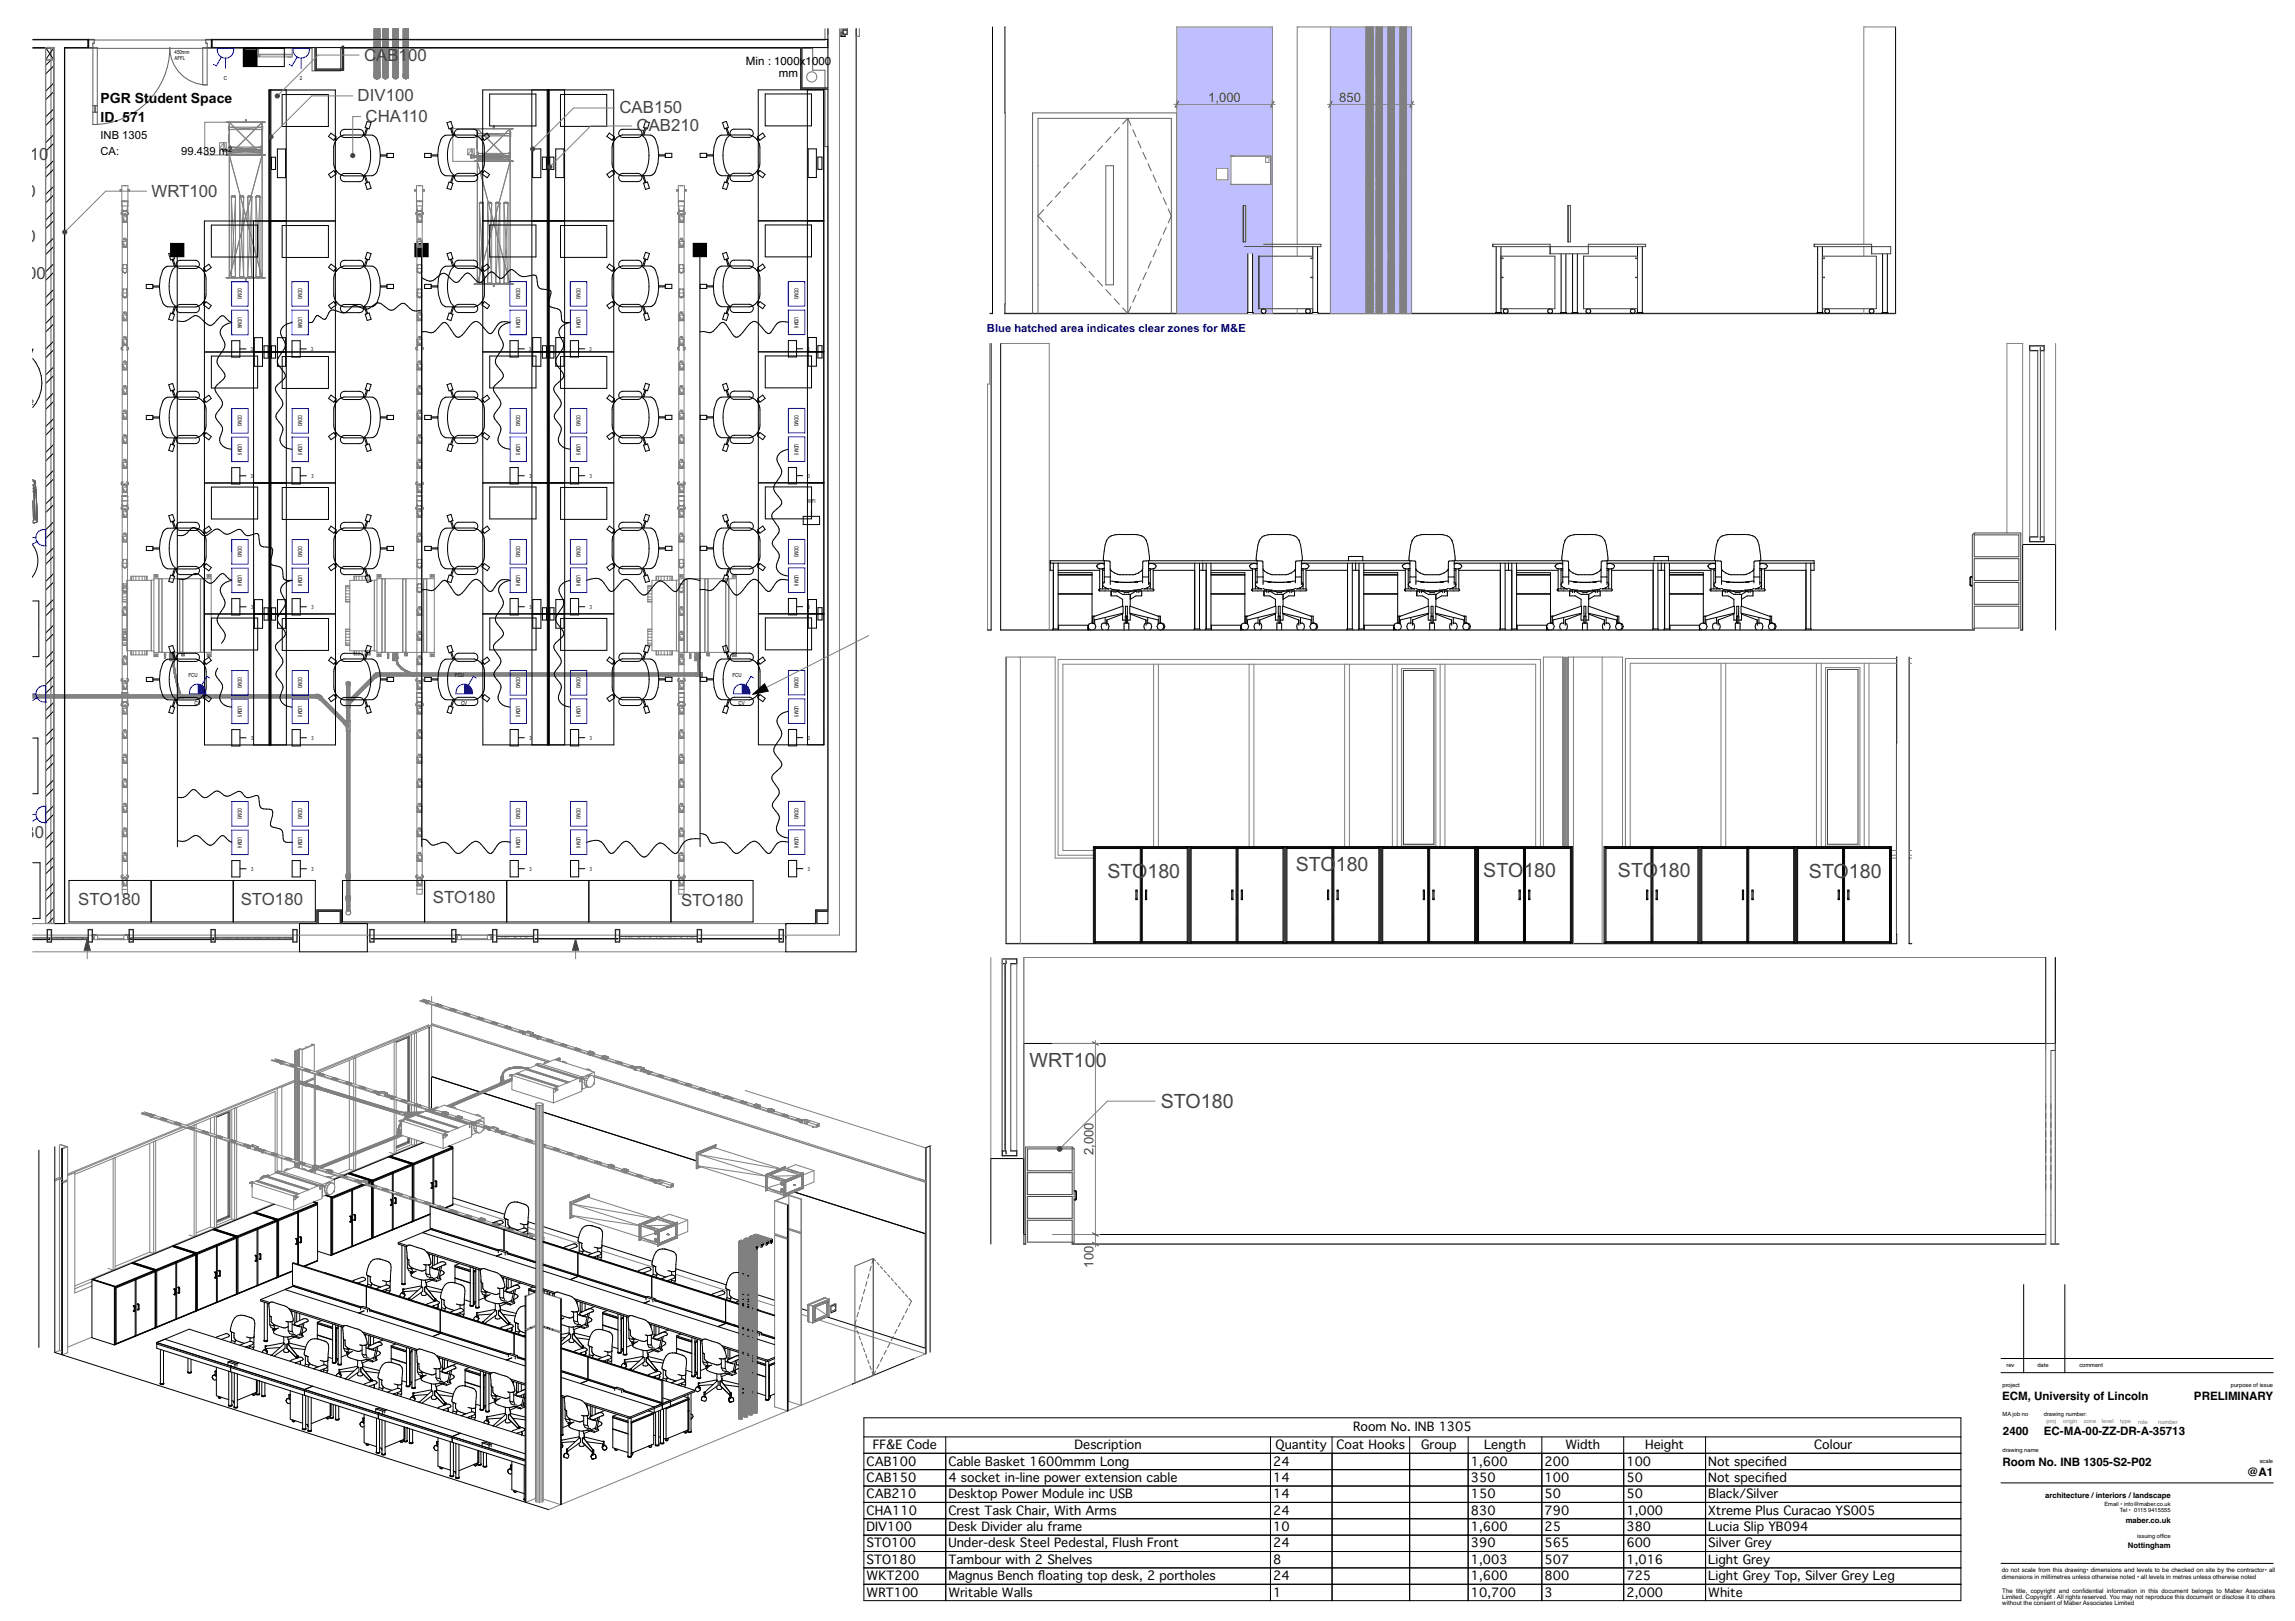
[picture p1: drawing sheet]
<svg xmlns="http://www.w3.org/2000/svg" width="841mm" height="594mm" viewBox="0 0 841 594" stroke-linecap="round" stroke-linejoin="round" font-family="sans-serif">
<defs><g id="words">
<g font-size="7.2" fill="#444">
<text x="405.8" y="321.8">STO</text>
<text x="420.5" y="321.8">180</text>
<text x="474.8" y="319.1">STO</text>
<text x="489.5" y="319.1">180</text>
<text x="543.6" y="321.2">STO180</text>
<text x="592.9" y="321.2">STO</text>
<text x="607.6" y="321.2">180</text>
<text x="662.9" y="321.8">STO</text>
<text x="677.5" y="321.8">180</text>
<text x="377.3" y="390.9">WRT10</text>
<text x="401.5" y="390.9">0</text>
<text x="425.4" y="405.8">STO180</text>
</g>
<g font-size="6.2" fill="#444">
<text x="133.4" y="22.2">C</text>
<text x="137.8" y="22.2">A</text>
<text x="142" y="22.2">B</text>
<text x="146.1" y="22.2">1</text>
<text x="149.5" y="22.2">00</text>
<text x="131.1" y="37.1">DIV100</text>
<text x="227" y="41.6">CAB150</text>
<text x="134" y="44.7">CHA110</text>
<text x="233.3" y="48.2">CAB210</text>
<text x="-.4" y="58.7">KT210</text>
<text x="-.8" y="72.3">V110</text>
<text x="55.5" y="72">WRT100</text>
<text x="2.9" y="88.6">130</text>
<text x="2.4" y="102.1">A100</text>
<text x="1.7" y="307.1">A130</text>
<text x="28.7" y="331.6">STO180</text>
<text x="88.2" y="331.6">STO180</text>
<text x="158.7" y="331">STO180</text>
<text x="249.6" y="331.9">STO180</text>
</g>
<g font-size="5.1">
<text x="36.8" y="37.8">PGR Student Space</text>
<text x="36.8" y="44.9">ID. 571</text>
<text x="1.6" y="130.5">tudy</text>
</g>
<g font-size="4.8" fill="#444">
<text x="442.7" y="37.5">1,000</text>
<text x="490.8" y="37.5">850</text>
<text x="400.7" y="423.4" transform="rotate(-90 400.7 423.4)">2,000</text>
<text x="400.7" y="464.5" transform="rotate(-90 400.7 464.5)">100</text>
</g>
<g font-size="4.5">
<text x="495.8" y="524.6">Room No. INB 1305</text>
<text x="319.8" y="531.1">FF&amp;E Code</text>
<text x="393.8" y="531.1">Description</text>
<text x="467.4" y="531.1">Quantity</text>
<text x="489.8" y="531.1">Coat Hooks</text>
<text x="520.8" y="531.1">Group</text>
<text x="543.8" y="531.1">Length</text>
<text x="573.6" y="531.1">Width</text>
<text x="602.9" y="531.1">Height</text>
<text x="664.8" y="531.1">Colour</text>
<text x="317.6" y="537.1">CAB100</text>
<text x="347.6" y="537.1">Cable Basket 1600mmm Long</text>
<text x="466.6" y="537.1">24</text>
<text x="539" y="537.1">1,600</text>
<text x="566" y="537.1">200</text>
<text x="596" y="537.1">100</text>
<text x="626" y="537.1">Not specifed</text>
<text x="646.7" y="537.1">i</text>
<text x="317.6" y="543.1">CAB150</text>
<text x="347.6" y="543.1">4 socket in-line power extension cable</text>
<text x="466.6" y="543.1">14</text>
<text x="539" y="543.1">350</text>
<text x="566" y="543.1">100</text>
<text x="596" y="543.1">50</text>
<text x="626" y="543.1">Not specifed</text>
<text x="646.7" y="543.1">i</text>
<text x="317.6" y="549.1">CAB210</text>
<text x="347.6" y="549.1">Desktop Power Module inc USB</text>
<text x="466.6" y="549.1">14</text>
<text x="539" y="549.1">150</text>
<text x="566" y="549.1">50</text>
<text x="596" y="549.1">50</text>
<text x="626" y="549.1">Black/Silver</text>
<text x="317.6" y="555.1">CHA110</text>
<text x="347.6" y="555.1">Crest Task Chair, With Arms</text>
<text x="466.6" y="555.1">24</text>
<text x="539" y="555.1">830</text>
<text x="566" y="555.1">790</text>
<text x="596" y="555.1">1,000</text>
<text x="626" y="555.1">Xtreme Plus Curacao YS005</text>
<text x="317.6" y="561.1">DIV100</text>
<text x="347.6" y="561.1">Desk Divider alu frame</text>
<text x="466.6" y="561.1">10</text>
<text x="539" y="561.1">1,600</text>
<text x="566" y="561.1">25</text>
<text x="596" y="561.1">380</text>
<text x="626" y="561.1">Lucia Slip YB094</text>
<text x="317.6" y="567.1">STO100</text>
<text x="347.6" y="567.1">Under-desk Steel Pedestal, Flush Front</text>
<text x="466.6" y="567.1">24</text>
<text x="539" y="567.1">390</text>
<text x="566" y="567.1">565</text>
<text x="596" y="567.1">600</text>
<text x="626" y="567.1">Silver Grey</text>
<text x="317.6" y="573.1">STO180</text>
<text x="347.6" y="573.1">Tambour with 2 Shelves</text>
<text x="466.6" y="573.1">8</text>
<text x="539" y="573.1">1,003</text>
<text x="566" y="573.1">507</text>
<text x="596" y="573.1">1,016</text>
<text x="626" y="573.1">Light Grey</text>
<text x="317.6" y="579.1">WKT200</text>
<text x="347.6" y="579.1">Magnus Bench foating top desk, 2 portholes</text>
<text x="380.3" y="579.1">l</text>
<text x="466.6" y="579.1">24</text>
<text x="539" y="579.1">1,600</text>
<text x="566" y="579.1">800</text>
<text x="596" y="579.1">725</text>
<text x="626" y="579.1">Light Grey Top, Silver Grey Leg</text>
<text x="317.6" y="585.1">WRT100</text>
<text x="347.6" y="585.1">Writable Walls</text>
<text x="466.6" y="585.1">1</text>
<text x="539" y="585.1">10,700</text>
<text x="566" y="585.1">3</text>
<text x="596" y="585.1">2,000</text>
<text x="626" y="585.1">White</text>
</g>
<g font-size="4.2">
<text x="273.3" y="23.9">Min : 1000x1000</text>
<text x="285.4" y="28.1">mm</text>
<text x="733.7" y="513.1">ECM, University of Lincoln</text>
<text x="804" y="513.1">PRELIMINARY</text>
<text x="734" y="526">2400</text>
<text x="749" y="526">EC-MA-00-ZZ-DR-A-35713</text>
<text x="733.8" y="537.2">Room No. INB 1305-S2-P02</text>
<text x="823.5" y="541">@A1</text>
</g>
<g font-size="4.1">
<text x="36.8" y="51">INB 1305</text>
<text x="36.8" y="56.9">CA:</text>
<text x="66.4" y="56.9">99.439 m</text>
</g>
<text font-size="4.1" fill="#0000b3" x="361.7" y="121.7">Blue hatched area indicates clear zones for M&amp;E</text>
<g font-size="2.8">
<text x="749.5" y="548.9">architecture /interiors /landscape</text>
<text x="779" y="558">maber.co.uk</text>
<text x="779.8" y="567.4">Nottingham</text>
</g>
<g font-size="2.7">
<text x="83.6" y="55.7">2</text>
<text x="10.9" y="148.4">2</text>
</g>
<g font-size="2.3">
<text x="733.5" y="576.2">do not scale from this drawing• dimensions and levels to be checked on site by the contractor• all</text>
<text x="733.5" y="578.6">dimensions in millimetres unless otherwise noted • all levels in metres unless otherwise noted</text>
<text x="733.7" y="583.7">The title, copyright and confdential information in this document belongs to Maber Associates</text>
<text x="733.7" y="585.9">Limited. Copyright . All rights reserved. You may not reproduce this document or disclose it to others</text>
<text x="763.1" y="583.7">i</text>
<text x="733.7" y="588.2">without the consent of Maber Associates Limited</text>
</g>
<g font-size="2.1">
<text x="63.9" y="19.8">450mm</text>
<text x="63.9" y="22.1">AFFL</text>
<text x="82" y="29.4">C</text>
<text x="109.9" y="29.4">2</text>
<text x="87.1" y="105.6" transform="rotate(90 87.1 105.6)">ODM3</text>
<text x="109.3" y="105.6" transform="rotate(90 109.3 105.6)">ODM3</text>
<text x="189.1" y="105.6" transform="rotate(90 189.1 105.6)">ODM3</text>
<text x="211.3" y="105.6" transform="rotate(90 211.3 105.6)">ODM3</text>
<text x="291.1" y="105.6" transform="rotate(90 291.1 105.6)">ODM3</text>
<text x="87.1" y="116.1" transform="rotate(90 87.1 116.1)">UDM6</text>
<text x="109.3" y="116.1" transform="rotate(90 109.3 116.1)">UDM6</text>
<text x="189.1" y="116.1" transform="rotate(90 189.1 116.1)">UDM6</text>
<text x="211.3" y="116.1" transform="rotate(90 211.3 116.1)">UDM6</text>
<text x="291.1" y="116.1" transform="rotate(90 291.1 116.1)">UDM6</text>
<text x="92" y="128.6">3</text>
<text x="114.1" y="128.6">3</text>
<text x="194" y="128.6">3</text>
<text x="216.1" y="128.6">3</text>
<text x="296" y="128.6">3</text>
<text x="87.1" y="152.1" transform="rotate(90 87.1 152.1)">ODM3</text>
<text x="109.3" y="152.1" transform="rotate(90 109.3 152.1)">ODM3</text>
<text x="189.1" y="152.1" transform="rotate(90 189.1 152.1)">ODM3</text>
<text x="211.3" y="152.1" transform="rotate(90 211.3 152.1)">ODM3</text>
<text x="291.1" y="152.1" transform="rotate(90 291.1 152.1)">ODM3</text>
<text x="87.2" y="162.6" transform="rotate(90 87.2 162.6)">UDM5</text>
<text x="109.3" y="162.6" transform="rotate(90 109.3 162.6)">UDM5</text>
<text x="189.2" y="162.6" transform="rotate(90 189.2 162.6)">UDM5</text>
<text x="211.3" y="162.6" transform="rotate(90 211.3 162.6)">UDM5</text>
<text x="291.2" y="162.6" transform="rotate(90 291.2 162.6)">UDM5</text>
<text x="92" y="175.1">3</text>
<text x="114.1" y="175.1">3</text>
<text x="194" y="175.1">3</text>
<text x="216.1" y="175.1">3</text>
<text x="296" y="175.1">3</text>
<text x="295.8" y="184.2">WI</text>
<text x="297.6" y="184.2">FI</text>
<text x="87.2" y="200.1" transform="rotate(90 87.2 200.1)">ODM3</text>
<text x="109.3" y="200.1" transform="rotate(90 109.3 200.1)">ODM3</text>
<text x="189.2" y="200.1" transform="rotate(90 189.2 200.1)">ODM3</text>
<text x="211.3" y="200.1" transform="rotate(90 211.3 200.1)">ODM3</text>
<text x="291.2" y="200.1" transform="rotate(90 291.2 200.1)">ODM3</text>
<text x="87.2" y="210.6" transform="rotate(90 87.2 210.6)">UDM6</text>
<text x="109.3" y="210.6" transform="rotate(90 109.3 210.6)">UDM6</text>
<text x="189.2" y="210.6" transform="rotate(90 189.2 210.6)">UDM6</text>
<text x="211.3" y="210.6" transform="rotate(90 211.3 210.6)">UDM6</text>
<text x="291.2" y="210.6" transform="rotate(90 291.2 210.6)">UDM6</text>
<text x="92" y="223.1">3</text>
<text x="114.1" y="223.1">3</text>
<text x="194" y="223.1">3</text>
<text x="216.1" y="223.1">3</text>
<text x="296" y="223.1">3</text>
<text x="69.1" y="248.2">FCU</text>
<text x="87.2" y="248.1" transform="rotate(90 87.2 248.1)">ODM3</text>
<text x="109.3" y="248.1" transform="rotate(90 109.3 248.1)">ODM3</text>
<text x="166.7" y="248.2">FCU</text>
<text x="189.2" y="248.1" transform="rotate(90 189.2 248.1)">ODM3</text>
<text x="211.3" y="248.1" transform="rotate(90 211.3 248.1)">ODM3</text>
<text x="268.4" y="248.2">FCU</text>
<text x="291.2" y="248.1" transform="rotate(90 291.2 248.1)">ODM3</text>
<text x="71.3" y="258.3">CV</text>
<text x="87.2" y="258.6" transform="rotate(90 87.2 258.6)">UDM5</text>
<text x="109.3" y="258.6" transform="rotate(90 109.3 258.6)">UDM5</text>
<text x="169" y="258.3">CV</text>
<text x="189.2" y="258.6" transform="rotate(90 189.2 258.6)">UDM5</text>
<text x="211.3" y="258.6" transform="rotate(90 211.3 258.6)">UDM5</text>
<text x="270.7" y="258.3">CV</text>
<text x="291.2" y="258.6" transform="rotate(90 291.2 258.6)">UDM5</text>
<text x="92" y="271.1">3</text>
<text x="114.1" y="271.1">3</text>
<text x="194" y="271.1">3</text>
<text x="216.1" y="271.1">3</text>
<text x="296" y="271.1">3</text>
<text x="87.2" y="296.1" transform="rotate(90 87.2 296.1)">ODM3</text>
<text x="109.3" y="296.1" transform="rotate(90 109.3 296.1)">ODM3</text>
<text x="189.2" y="296.1" transform="rotate(90 189.2 296.1)">ODM3</text>
<text x="211.3" y="296.1" transform="rotate(90 211.3 296.1)">ODM3</text>
<text x="291.2" y="296.1" transform="rotate(90 291.2 296.1)">ODM3</text>
<text x="87.2" y="306.6" transform="rotate(90 87.2 306.6)">UDM6</text>
<text x="109.3" y="306.6" transform="rotate(90 109.3 306.6)">UDM6</text>
<text x="189.2" y="306.6" transform="rotate(90 189.2 306.6)">UDM6</text>
<text x="211.3" y="306.6" transform="rotate(90 211.3 306.6)">UDM6</text>
<text x="291.2" y="306.6" transform="rotate(90 291.2 306.6)">UDM6</text>
<text x="92" y="319.1">3</text>
<text x="114.1" y="319.1">3</text>
<text x="194" y="319.1">3</text>
<text x="216.1" y="319.1">3</text>
<text x="296" y="319.1">3</text>
<text x="735.3" y="501.1">rev</text>
<text x="746.6" y="501.1">date</text>
<text x="762" y="501.1">comment</text>
<text x="733.8" y="508.3">project</text>
<text x="817.5" y="508.3">purpose of issue</text>
<text x="733.8" y="518.9">MA job no</text>
<text x="749" y="518.9">drawing number:</text>
<text x="733.8" y="532.2">drawing name</text>
<text x="828.1" y="535.9">scale</text>
<text x="771.1" y="552">Email • info@maber.co.uk</text>
<text x="776.9" y="554.1">Tel • 0115</text>
<text x="787.2" y="554.1">9415555</text>
<text x="783.2" y="563.7">issuing offce</text>
<text x="792.2" y="563.7">i</text>
</g>
<g font-size="2.1" fill="#7f7f7f">
<text x="749.9" y="521.6">proj</text>
<text x="756.1" y="521.6">origin</text>
<text x="763.6" y="521.6">zone</text>
<text x="770.2" y="521.6">level</text>
<text x="777" y="521.6">type</text>
<text x="783.5" y="521.6">role</text>
<text x="790.9" y="521.7">number</text>
</g>
</g></defs>
<path d="M733.3 497.8h99.7M733.3 503h99.7M733.3 543.4h99.7M733.3 572.9h99.7" fill="none" stroke="#000" stroke-width=".37"/>
<path d="M807.4 546.2h24.3v23.8h-24.3z" fill-rule="evenodd" fill="#fff"/>
<g fill="none" stroke="#000" stroke-width=".37">
<path d="M741.6 470.7v32.3M756.7 470.7v32.3M316.6 519.5h402v67h-402zM316.6 526.5h402M316.6 532.5h402M316.6 538.5h402M346.6 526.5v60M465.6 526.5v60M488.1 526.5v60M516.6 526.5v60M538 526.5v60M565 526.5v60"/>
<path d="M595 526.5v60M625 526.5v60M316.6 544.5h402M316.6 550.5h402M316.6 556.5h402M316.6 562.5h402M316.6 568.5h402M316.6 574.5h402M316.6 580.5h402"/>
</g>
<!-- layer: A-35-FFE-Zones -->
<path d="M12 17.7h6.7l-.1 321h-6.6M23.6 17.7h90.8v8.3h10.4v-8.3h173v8h4.5v28h1.1v279.8h-4.5v4.9h-173.7v-4.9h-9v4.9h-92.6zM302.3 10.5v4.2h-290.3" fill="none" stroke="#606060" stroke-width=".37"/>
<path d="M89.2 17.7h5v6.7h-5z" fill-rule="evenodd" fill="#000"/>
<!-- layer: X_01_SmallPower$0$2059 E First Small power$0$E6100_TRNK -->
<g fill="none" stroke="#000" stroke-width=".37">
<path d="M18.7 21.9l-2 2M19.7 24.1l-3 3M19.7 33.6l-3 3M19.7 30.4l-3 3M19.7 39.9l-3 3M19.7 43l-3 3M19.7 52.5l-3 3M19.7 49.3l-3 3M19.7 58.8l-3 3M19.7 61.9l-3 3M19.7 71.4l-3 3M19.7 68.2l-3 3"/>
<path d="M19.7 77.7l-3 3M19.7 80.8l-3 3M19.7 90.3l-3 3M19.7 99.8l-3 3M19.7 87.1l-3 3M19.7 96.6l-3 3M19.7 109.2l-3 3M19.7 118.7l-3 3M19.7 106.1l-3 3M19.7 115.5l-3 3M19.7 128.1l-3 3M19.7 137.6l-3 3"/>
<path d="M19.7 125l-3 3M19.7 134.4l-3 3M19.7 147l-3 3M19.7 156.5l-3 3M19.7 143.9l-3 3M19.7 153.3l-3 3M19.7 165.9l-3 3M19.7 175.4l-3 3M19.7 162.8l-3 3M19.7 172.2l-3 3M19.7 184.9l-3 3M19.7 194.3l-3 3"/>
<path d="M19.7 181.7l-3 3M19.7 191.2l-3 3M19.7 203.8l-3 3M19.7 213.2l-3 3M19.7 200.6l-3 3M19.7 210.1l-3 3M19.7 219.5l-3 3M19.7 222.7l-3 3M19.7 232.1l-3 3M19.7 229l-3 3M19.7 238.4l-3 3M19.7 241.6l-3 3"/>
<path d="M19.7 251.1l-3 3M19.7 247.9l-3 3M19.7 257.4l-3 3M19.7 260.5l-3 3M19.7 270l-3 3M19.7 279.4l-3 3M19.7 266.8l-3 3M19.7 276.3l-3 3M19.7 288.9l-3 3M19.7 298.3l-3 3M19.7 285.7l-3 3M19.7 295.2l-3 3"/>
<path d="M19.7 307.8l-3 3M19.7 317.2l-3 3M19.7 304.6l-3 3M19.7 314.1l-3 3M19.7 326.7l-3 3M19.7 336.2l-2.2 2.2M19.7 323.5l-3 3M19.7 333l-3 3"/>
</g>
<!-- layer: X_01_SmallPower$0$2059 E First Small power$0$E 6114 Busbar -->
<g fill="#000">
<path d="M62.3 89h5.3v5.3h-5.3z" fill-rule="evenodd"/>
<path d="M151.8 89h5.3v5.3h-5.3z" fill-rule="evenodd"/>
<path d="M253.8 89h5.3v5.2h-5.3z" fill-rule="evenodd"/>
</g>
<g fill="#00f">
<path d="M72.4 250.7a3.1 3.1 0 0 1 3 3.6h-3z" fill-rule="evenodd"/>
<path d="M170.1 250.7a3.1 3.1 0 0 1 3 3.6h-3z" fill-rule="evenodd"/>
<path d="M271.8 250.7a3.1 3.1 0 0 1 3 3.6h-3z" fill-rule="evenodd"/>
</g>
<!-- layer: A-25-M_Wall_Ext -->
<path d="M109.8 338.4h6.4M116.6 338.4h8.1M125.2 338.4h9.4M288 338.4h10.9M299.3 338.4h4.1M109.8 348.8h24.8M288 348.8h25.7" fill="none" stroke="#000" stroke-width=".37"/>
<path d="M134.6 338.4h153.4v10.4h-153.4z" fill-rule="evenodd" fill="#fff"/>
<path d="M134.6 338.4h153.4M134.6 348.8h153.4" fill="none" stroke="#808080" stroke-width=".37"/>
<path d="M134.6 338.4v10.4M288 338.4v10.4" fill="none" stroke="#000" stroke-width=".37"/>
<path d="M12 338.4h97.8v10.4h-97.8z" fill-rule="evenodd" fill="#fff"/>
<path d="M308.2 10.5v1.3M310.4 10.5v.6M314.9 10.5v2.8h-1.2M12 338.4h97.8M12 348.8h97.8" fill="none" stroke="#808080" stroke-width=".37"/>
<path d="M303.4 13.3v18.9M308.2 13.3h1.5M313.7 13.3v335.5M303.4 32.7v300.8M109.8 338.4v10.4M303.4 333.9v4.5" fill="none" stroke="#000" stroke-width=".37"/>
<path d="M303.4 10.5v2.4M313.7 10.5v2.7" fill="none" stroke="#2a2a2a" stroke-width=".37"/>
<path d="M308.9 10.5v2.1h1.5v-2.1M308.9 11.8h-.7v1.5M308.9 11.1h1.5M309.7 10.5v.6M309.7 12.6v.7" fill="none" stroke="#444" stroke-width=".37"/>
<!-- layer: Y-15-M-610-M_EPS.Revit MEP -->
<g fill="none" stroke="#808080" stroke-width=".37">
<path d="M94.7 19.9h12.5v.2h-12.5zM94.7 19.9v-2.3h12.4v2.3M95.6 17.6v-.2h1.2v.2M95.8 17.4v.2M96.2 17.4v.2M96.7 17.4v.2M105 17.6v-.2h1.2v.2M105.1 17.4v.2M105.6 17.4v.2M106 17.4v.2M94.6 20.6l.4 .1M94.7 20.5h.1"/>
<path d="M94.7 20.1l-.1 .5M95 20.7h.1M95.4 20.1l-.4 .6M105.5 20.8h1.1M107.1 20.1v.7h-12.4v-.2M44 70h.6M44 69.5h.6M44 69.5l.1 .3M44 69.5l.3 .3M44 69.5v.5M44.1 69.8l.5 .2M44.1 69.8l-.1 .2"/>
<path d="M44.3 69.8l.3 .2M44.3 69.8l-.3 .2M44.5 77.9v.6M44.6 73.7h2.3M44.6 69.5l-.5 .3M44.6 69.5l-.3 .3M44.7 77.9h-.3v.6h.3M44.7 78.1v.1M44.7 75.5l-.1-7.5h2.3l-.1 7.5M44.7 77.6h.4l-.2 .1v.9l.2 .2h-.4zM44.7 77v.1M44.7 73.7v3.3"/>
<path d="M44.7 77l.1 .2M44.7 77l.2 .2M44.7 77l.3 .2M44.7 73.8h2.1M44.7 73.8h.1M44.7 77.1h.1M44.7 77.1l.1 .1M44.8 77.2h.1M44.8 77.2v.4M44.8 78.8v19.4M44.8 73.8h-.1M44.8 73.8h.3"/>
<path d="M44.8 73.8h.4M44.8 73.7v.1M44.8 73.7l.4 .1M44.9 79.5l.6-1.2h.6l.6 1.2M44.9 79.5h1.8M44.9 79.5v1.9M44.9 79.5v2M44.9 79.5l1.2 1.9M44.9 79.5l.6 1.9M44.9 77.2h.1M45 77.2l-.3-1.7h2.1l-.3 1.7M45 77.2h1.5"/>
<path d="M45 77.2h.1M45.1 77.2h.1M45.2 77.2h.1M45.2 77.2l.1 .1M45.2 73.8h-.1M45.2 77.2h-.1M45.3 77.3h.1M45.3 78.6h.9M45.4 77.3h.1M45.4 68h.7M45.4 68h.1M45.4 77.3h.7"/>
<path d="M45.5 77.2l-.2 .1M45.5 77.2h-.3M45.5 77.2l-.1 .1M45.5 68h.1M45.6 73.8h.4M45.6 73.8h-.4M45.6 73.8h-.5M45.7 68h.1M45.8 68h.1M45.9 68h.1M45.9 77.2l.2 .1M45.9 77.2l-.5 .1"/>
<path d="M46 68h.1M46.1 77.2v.1M46.1 77.2l.1 .1M46.1 77.2h.2M46.1 77.3h-.1M46.1 68h.1M46.1 77.3h.1M46.2 77.3h-.1M46.3 78.7h-1l1.4 .8M46.3 77.2l-.1 .1M46.4 77.2h-.1M46.4 77.6h.4v1.2h-.4l.3-.2v-.9z"/>
<path d="M46.5 77.2h-.1M46.6 77.2h-.1M46.7 79.5v1.9M46.7 79.5l-.6 1.9M46.7 79.5l-.1 2M46.7 73.7h.1M46.7 73.7v.1M46.7 77.2h-.1M46.7 73.8h-.7M46.7 73.8h.1M46.7 77.2h.1M46.7 77.2v.4"/>
<path d="M46.7 78.8v19.4M46.8 77.1l-.1 .1M46.8 73.8h.1M46.8 77.1h.1M46.8 77.9h.3v.6h-.3M46.8 78.1v.1M46.8 73.7v3.3M46.8 77v.1M46.8 77l-.3 .2M46.8 77l-.2 .2M46.8 77l-.1 .2M46.9 70h.6"/>
<path d="M46.9 69.5h.6M46.9 69.5l.5 .3M46.9 69.5l.4 .3M47 77.9v.6M47.3 69.8l-.4 .2M47.3 69.8h.1M47.3 69.8l.2 .2M47.4 69.8h-.1M47.5 69.5l-.2 .3M47.5 69.5l-.1 .3M47.5 69.5v.5M152 69.5h.6"/>
<path d="M152 70h.6M152 69.5l.1 .3M152 69.5l.2 .3M152 69.5v.5M152.1 69.8l.5 .2M152.1 69.8l-.1 .2M152.2 69.8l.4 .2M152.2 69.8l-.2 .2M152.5 77.9v.6M152.6 73.7h2.3M152.6 69.5l-.5 .3M152.6 69.5l-.4 .3"/>
<path d="M152.7 77.9h-.3v.6h.3M152.7 78.1v.1M152.7 75.5l-.1-7.5h2.3l-.1 9M152.7 77.6h.4l-.3 .1v.9l.3 .2h-.4zM152.7 77v.1M152.7 73.7v3.3M152.7 77l.1 .2M152.7 77l.2 .2M152.7 77l.3 .2M152.7 73.8l2.1 .1M152.7 73.8h.1M152.7 77.1h.1"/>
<path d="M152.7 73.8h2.1M152.7 77.1l.1 .1M152.8 77.2h.1M152.8 77.2v.4M152.8 78.8v19.4M152.8 73.8h-.1M152.8 73.8h.3M152.8 73.8h.4M152.8 73.7v.1M152.8 79.5l.6-1.2h.6l.6 1.2M152.8 79.5h1.8M152.8 79.5l.2 1.9"/>
<path d="M152.8 79.5l1.2 1.9M152.8 79.5l.7 1.9M152.9 77.2h.1M153 77.2l-.3-1.7h2.1l-.3 1.7M153 77.2h1.5M153 77.2h.1M153.1 77.2h.1M153.2 77.2l.1 .1M153.2 73.8h-.1M153.2 77.2h-.1M153.3 77.3h.1M153.3 78.6h.9"/>
<path d="M153.4 68h.7M153.4 68h.1M153.4 77.3h.7M153.4 77.3h.1M153.4 77.2l-.1 .1M153.4 77.2h-.2M153.6 68h.1M153.6 73.8h.4M153.6 73.8h-.4M153.6 73.8h-.5M153.7 68h.1M153.8 68h.1"/>
<path d="M153.9 77.2l.2 .1M153.9 77.2l-.5 .1M153.9 77.2l-.6 .1M153.9 68h.1M154 68h.1M154.1 77.3h-.1M154.1 77.3h.1M154.2 77.3h-.1M154.2 78.7h-1l1.4 .8M154.3 77.2h.1M154.3 77.2l-.1 .1M154.3 77.2l-.2 .1"/>
<path d="M154.4 77.2h-.1M154.4 77.6h.4v1.2h-.4l.2-.2v-.9zM154.5 77.2h-.1M154.6 77.2h-.1M154.6 79.5v1.9M154.6 79.5l-.6 1.9M154.6 79.5l-.1 1.9M154.6 73.7h.1M154.6 73.7l.1 .1M154.7 77.2h-.1M154.7 73.8h-.7M154.7 73.8h.1"/>
<path d="M154.7 77.2h.1M154.7 77.2v.4M154.7 78.8v48.3M154.8 77.1l-.1 .1M154.8 73.8v.1M154.8 73.8h.1M154.8 77.9h.3v.6h-.3M154.8 78.1h.1M154.8 78.2h.1M154.8 75.5h.1M154.8 77v.1M154.8 77l-.3 .2"/>
<path d="M154.8 77l-.2 .2M154.8 77l-.1 .2M154.9 69.5h.6M154.9 69.5l.5 .3M154.9 69.5l.3 .3M154.9 78.1v.1M155 77.9v.6M155.2 69.8l-.3 .2h.6M155.2 69.8l.3 .2M155.4 69.8l.1 .2M155.4 69.8h-.1M155.5 69.5l-.3 .3"/>
<path d="M155.5 69.5l-.1 .3M155.5 69.5v.5M248 69.5v.3M248 69.5l.2 .3M248 69.5h.6M248 69.5v.5M248 70h.6M248 69.8h.1M248 69.8v.2M248.1 69.8l.5 .2M248.2 69.8l.4 .2M248.2 69.8l-.2 .2"/>
<path d="M248.4 77.9v.6M248.6 69.5l-.6 .3M248.6 69.5l-.4 .3M248.6 73.7h2.2M248.6 78.1v.1M248.6 77l.1 .1M248.6 77.9h-.3v.6h.3M248.6 73.7v3.3M248.6 77.6h.4l-.2 .1v.9l.2 .2h-.4zM248.6 75.5v-7.5h2.2l-.1 7.5M248.6 77l.2 .2M248.6 77l.3 .2"/>
<path d="M248.6 77l.4 .2M248.7 73.9h2M248.7 73.8v.1M248.7 77.1h.1M248.7 73.8h2M248.7 77.1v.1M248.7 77.2h.1M248.7 77.2v.4M248.7 78.8v19.4M248.7 73.8h.1M248.7 73.8h.4M248.7 73.8h.5"/>
<path d="M248.8 77.2h.1M248.8 73.7l-.1 .1M248.8 73.7l.4 .1M248.8 79.5l.6-1.2h.6l.6 1.2M248.8 79.5v1.9M248.8 79.5h1.8M248.8 79.5l.1 1.9M248.8 79.5l1.2 1.9M248.8 79.5l.6 1.9M248.9 77.2h.1M249 77.2h.1M249 77.2l-.4-1.7h2.1l-.3 1.7"/>
<path d="M249 77.2h1.4M249.1 77.2h.1M249.1 77.2l.1 .1M249.2 73.8h-.1M249.2 77.3h.1M249.2 78.6h1M249.3 77.3h.1M249.3 68h.8M249.3 68h.1M249.4 77.3h.1M249.4 77.3h.6M249.4 68h.1"/>
<path d="M249.5 68h.1M249.6 73.8h.4M249.6 73.8h-.4M249.6 73.8h-.5M249.6 68h.1M249.7 68h.1M249.8 68h.1M249.8 77.2l.3 .1M249.8 77.2l-.4 .1M249.8 77.2l-.5 .1M249.8 77.2l.2 .1M249.9 68h.1"/>
<path d="M250 77.2l.1 .1M250 77.2l.2 .1M250 77.2h.3M250 77.3h-.1M250 68h.1M250.1 77.3h-.1M250.2 77.3h-.1M250.2 78.7h-1l1.4 .8M250.2 77.2h.1M250.3 77.2l-.1 .1M250.3 77.2h.1M250.4 77.6h.3v1.2h-.3l.2-.2v-.9z"/>
<path d="M250.4 77.2h-.1M250.5 77.2h-.1M250.6 79.5v1.9M250.6 79.5l-.6 1.9M250.6 79.5l-.1 1.9M250.6 73.7h.1M250.6 77.2h-.1M250.6 73.7l.1 .1M250.7 73.8h-.7M250.7 73.8h.1M250.7 77.2h.1M250.7 77.2v.4"/>
<path d="M250.7 78.8v19.4M250.7 77.1l-.1 .1M250.7 77.1h.1M250.7 77.9h.3v.6h-.3M250.7 78.1v.1M250.7 73.7v3.3M250.7 77v.1M250.7 77l-.3 .2M250.7 77l-.2 .2M250.7 77l-.1 .2M250.8 69.5h.6M250.8 70h.6"/>
<path d="M250.8 69.5l.5 .3M250.8 69.5l.4 .3M251.2 69.8l-.4 .2M251.2 69.8l.2 .2M251.3 69.8l.1 .2M251.3 69.8l-.5 .2M251.4 69.5l-.2 .3M251.4 69.5l-.1 .3M251.4 69.5v.5M44.8 99.3v7.9M44.9 81.4h1.8M44.9 90.4h1.8"/>
<path d="M44.9 88.5h1.8M44.9 88.5l.6-1.2h.6l.6 1.2M44.9 88.5v1.9M44.9 81.4v.1M44.9 81.4h.1M44.9 90.4v.1M44.9 90.4h.1M44.9 88.5v2M44.9 88.5l.6 1.9M44.9 88.5l1.2 1.9M44.9 90.5h.1M44.9 81.5h.1"/>
<path d="M44.9 98.2h-.2v1.1h.2M44.9 98.4h1.7M44.9 97.2v2.3M44.9 99.5l.1 .1M44.9 99.5l.1 .2M44.9 99.5l.2 .3M44.9 98.4l.3 1.4M44.9 99.5l.3 .3M45 99.6h.1M45 97.2h-.1M45 97.2h.1M45 99.6v.1"/>
<path d="M45 81.4h.1M45 90.4h.1M45 97.1v.1M45 97.1l-.1 .1M45 99.7h.1M45 97.1h.1M45 81.4h1.5M45 81.5h1.5M45 90.4h1.5M45 90.5h1.5M45 81.4l-.1 .1M45 81.4v.1"/>
<path d="M45 90.4v.1M45 90.4l-.1 .1M45.1 99.8h.1M45.1 97l-.1 .1M45.1 97h.1M45.1 97l-.2 .2M45.2 99.8h.1M45.2 97h-.1M45.2 97h.1M45.2 97l-.3 .2M45.2 99.8h1.1M45.2 96.9h1.1"/>
<path d="M45.2 96.9l-.3 1.5M45.2 96.9v.1M45.2 96.9l-.3 .3M45.3 87.6h.9M45.5 81.4l-.5 .1M45.5 90.4l-.5 .1M45.5 99.8l.1 .3M45.5 81.4h.1M45.5 90.4h.1M46 81.4h-.5M46 81.4h.1M46 90.4h-.5"/>
<path d="M46 90.4h.1M46.1 81.4l-1.1 .1M46.1 81.4l.4 .1M46.1 81.4h-.1M46.1 81.4h-.6M46.1 90.4h-.6M46.1 90.4l-1.1 .1M46.1 90.4l.4 .1M46.1 90.4h-.1M46.1 99.8l-.2 .3M46.3 87.7h-1l1.4 .8M46.3 96.9v.1"/>
<path d="M46.3 96.9l.3 .3M46.3 96.9l.3 1.5M46.3 99.8h.1M46.3 97h.1M46.3 97l.3 .2M46.4 99.8h-.1M46.4 97h.1M46.4 97l.2 .2M46.5 99.8h-.1M46.5 97v.1M46.5 97l.1 .2M46.5 99.7v.1"/>
<path d="M46.5 97.1l.1 .1M46.5 97.1h.1M46.5 81.4l.1 .1M46.5 81.4v.1M46.5 90.4v.1M46.5 90.4l.1 .1M46.5 99.7h.1M46.5 81.4h.1M46.5 90.4h.1M46.6 97.2h.1M46.6 99.6l-.1 .1M46.6 99.6h.1"/>
<path d="M46.6 98.2h.2v1.1h-.2M46.6 97.2v2.3M46.6 99.5l-.1 .2M46.6 99.5v.1M46.6 99.5l-.3 .3M46.6 99.5l-.2 .3M46.6 99.5l-.1 .3M46.6 98.4l-.3 1.4M46.6 81.5h-.1M46.6 90.5h-.1M46.7 88.5v1.9M46.7 81.4l-.1 .1"/>
<path d="M46.7 81.4h-.2M46.7 88.5l-.1 2M46.7 90.4l-.1 .1M46.7 88.5l-.6 1.9M46.7 90.4h-.2M46.7 99.3v7.9M152.8 99.3v7.9M152.8 81.4h1.8M152.8 90.4h1.8M152.8 88.5h1.8M152.8 88.5l.6-1.2h.6l.6 1.2M152.8 81.4l.1 .1"/>
<path d="M152.8 81.4h.2M152.8 90.4l.1 .1M152.8 90.4h.2M152.8 88.5l.2 1.9M152.8 88.5l.7 1.9M152.8 88.5l1.2 1.9M152.9 81.5h.1M152.9 90.5h.1M152.9 98.2h-.2v1.1h.2M152.9 98.4h1.7M152.9 97.2v2.3M152.9 99.5v.1"/>
<path d="M152.9 99.5l.1 .2M152.9 98.4l.3 1.4M152.9 99.5l.2 .3M152.9 99.5l.3 .3M152.9 99.6h.1M152.9 97.2h.1M152.9 99.6l.1 .1M153 81.4h.1M153 81.4l-.1 .1M153 90.4l-.1 .1M153 90.4h.1M153 97.1l-.1 .1"/>
<path d="M153 99.7h.1M153 97.1h.1M153 81.4h1.5M153 81.5h1.5M153 90.4h1.5M153 90.5h1.5M153 81.4v.1M153 90.4v.1M153 99.7v.1M153 97v.1M153 99.8h.1M153.1 99.8h.1"/>
<path d="M153.1 97h-.1M153.1 97l-.2 .2M153.2 99.8h.1M153.2 97h-.1M153.2 97h.1M153.2 97l-.3 .2M153.2 99.8h1.1M153.2 96.9h1.1M153.2 96.9l-.3 1.5M153.2 96.9v.1M153.2 96.9l-.3 .3M153.3 87.6h.9"/>
<path d="M153.4 81.4l-.4 .1M153.4 90.4l-.4 .1M153.4 99.8l.2 .3M153.5 81.4h-.1M153.5 90.4h-.1M154 81.4h-.6M154 81.4h.1M154 90.4h-.6M154 90.4h.1M154 81.4l-1 .1M154 81.4l.5 .1M154 81.4h-.5"/>
<path d="M154 90.4h-.5M154 90.4l-1 .1M154 90.4l.5 .1M154 99.8l-.1 .3M154.2 87.7h-1l1.4 .8M154.3 96.9v.1M154.3 96.9l.3 .3M154.3 96.9l.3 1.5M154.3 99.8h.1M154.3 97h.1M154.4 99.8h-.1M154.4 97h.1"/>
<path d="M154.4 97l.2 .2M154.4 99.8h.1M154.4 97l.1 .1M154.5 99.7l-.1 .1M154.5 97.1l.1 .1M154.5 97.1h.1M154.5 81.4l.1 .1M154.5 81.4v.1M154.5 90.4v.1M154.5 90.4l.1 .1M154.5 99.7h.1M154.5 97.1v.1"/>
<path d="M154.5 81.4h.1M154.5 90.4h.1M154.5 97.2h.1M154.5 99.6v.1M154.5 99.6h.1M154.6 98.2h.2M154.6 99.3h.2M154.6 99.5l-.1 .1M154.6 97.2v2.3M154.6 99.5l-.3 .3M154.6 99.5l-.2 .3M154.6 99.5l-.1 .2"/>
<path d="M154.6 98.4l-.3 1.4M154.6 81.5h-.1M154.6 90.5h-.1M154.6 88.5v1.9M154.6 81.4v.1M154.6 81.4h-.1M154.6 88.5l-.1 1.9M154.6 90.4v.1M154.6 88.5l-.6 1.9M154.6 90.4h-.1M248.7 99.3v7.9M248.8 88.5v1.9"/>
<path d="M248.8 81.4v.1M248.8 81.4h.1M248.8 81.4h1.8M248.8 90.4v.1M248.8 90.4h.1M248.8 90.4h1.8M248.8 88.5l.1 1.9M248.8 88.5l.6-1.2h.6l.6 1.2M248.8 88.5h1.8M248.8 88.5l.6 1.9M248.8 88.5l1.2 1.9M248.8 81.5h.1"/>
<path d="M248.8 90.5h.1M248.9 98.2h-.2v1.1h.2M248.9 97.2v2.3M248.9 99.5v.1M248.9 99.5l.1 .2M248.9 98.4l.3 1.4M248.9 98.4h1.6M248.9 99.5l.2 .3M248.9 99.5l.1 .3M248.9 99.5l.3 .3M248.9 99.6h.1M248.9 97.2h.1"/>
<path d="M248.9 99.6v.1M248.9 81.4h.1M248.9 81.4l-.1 .1M248.9 90.4l-.1 .1M248.9 90.4h.1M248.9 97.1v.1M248.9 99.7h.1M248.9 97.1h.1M248.9 81.4h1.5M248.9 81.5h1.5M248.9 81.4v.1M248.9 90.4v.1"/>
<path d="M248.9 90.4h1.5M248.9 90.5h1.5M249 99.7h.1M249 99.7v.1M249 99.8h.1M249 97v.1M249 97h.1M249 97l-.1 .2M249.1 99.8h.1M249.1 97h-.1M249.1 97l-.2 .2M249.1 97h.1"/>
<path d="M249.2 96.9l-.3 1.5M249.2 99.8h1M249.2 96.9h1M249.2 96.9l-.1 .1M249.2 96.9l-.3 .3M249.2 87.6h1M249.4 81.4l-.5 .1M249.4 90.4l-.5 .1M249.4 99.8l.1 .3M249.4 90.4h.1M250 90.4h-.6M250 90.4h.1"/>
<path d="M250 81.4l-1.1 .1M250 81.4l.4 .1M250 81.4h-.6M250 81.4h.1M250 90.4l-1.1 .1M250 90.4l.4 .1M250 99.8l-.2 .3M250.2 87.7h-1l1.4 .8M250.2 96.9l.1 .1M250.2 96.9l.3 .3M250.2 96.9l.3 1.5M250.3 99.8h-.1"/>
<path d="M250.3 97h.1M250.3 97l.2 .2M250.3 99.8h.1M250.4 99.8h-.1M250.4 97v.1M250.4 99.7v.1M250.4 97.1l.1 .1M250.4 97.1h.1M250.4 81.4l.2 .1M250.4 81.4v.1M250.4 90.4v.1M250.4 90.4l.2 .1"/>
<path d="M250.5 99.7h-.1M250.5 97.1v.1M250.5 81.4h-.1M250.5 90.4h-.1M250.5 97.2h.1M250.5 99.6v.1M250.5 99.6h.1M250.5 97.2v2.3M250.5 98.2h.2v1.1h-.2M250.5 99.5l-.1 .2M250.5 99.5v.1M250.5 99.5l-.3 .3"/>
<path d="M250.5 99.5l-.2 .3M250.5 98.4l-.3 1.4M250.6 81.5h-.2M250.6 90.5h-.2M250.6 88.5v1.9M250.6 81.4v.1M250.6 81.4h-.1M250.6 88.5l-.1 1.9M250.6 90.4v.1M250.6 88.5l-.6 1.9M250.6 90.4h-.1M250.7 99.3v7.9"/>
<path d="M44.8 108.3v18.8M44.9 115.5l.6-1.2h.6l.6 1.2M44.9 117.4h1.8M44.9 115.5h1.8M44.9 115.5v1.9M44.9 117.4v.1M44.9 117.4h.1M44.9 115.5l.1 1.9M44.9 115.5l.6 1.9M44.9 115.5l1.2 1.9M44.9 117.5h.1M44.9 107.2h-.2v1.1h.2"/>
<path d="M44.9 107.4h1.7M44.9 106.2v2.3M44.9 108.5l.1 .1M44.9 108.5l.1 .2M44.9 107.4l.3 1.4M44.9 108.5l.2 .3M44.9 108.5l.3 .3M45 108.6h.1M45 106.2h-.1M45 106.2h.1M45 108.6v.1M45 117.4l-.1 .1"/>
<path d="M45 117.4h.1M45 106.1v.1M45 106.1h.1M45 108.7h.1M45 117.5h1.5M45 117.4h1.5M45 117.4v.1M45 106.1l-.1 .1M45 108.7l.1 .1M45.1 106l-.1 .1M45.1 108.8h.1M45.1 106h.1"/>
<path d="M45.1 106l-.2 .2M45.2 108.8h.1M45.2 106h-.1M45.2 106h.1M45.2 106l-.3 .2M45.2 108.8h1.1M45.2 105.9h1.1M45.2 105.9l-.3 1.5M45.2 105.9v.1M45.2 105.9l-.3 .3M45.3 114.6h.9M45.5 117.4l-.5 .1"/>
<path d="M45.5 108.8l.1 .3M45.5 117.4h.1M45.6 109.1h.3M45.6 100.1h.3M45.6 100.1v-.3l.2 .3 .1-.3v.3M45.6 109.1v-.3l.2 .3 .1-.3v.3M46 117.4h-.5M46 117.4h.1M46.1 117.4l-1.1 .1M46.1 117.4l.4 .1M46.1 117.4h-.1M46.1 117.4h-.6"/>
<path d="M46.1 108.8l-.2 .3M46.3 114.7h-1l1.4 .8M46.3 105.9v.1M46.3 105.9l.3 1.5M46.3 105.9l.3 .3M46.3 108.8h.1M46.3 106h.1M46.3 106l.3 .2M46.4 108.8h-.1M46.4 106h.1M46.5 108.8h-.1M46.5 106v.1"/>
<path d="M46.5 106l.1 .2M46.5 108.7v.1M46.5 106.1l.1 .1M46.5 106.1h.1M46.5 117.4v.1M46.5 117.4l.1 .1M46.5 108.7h.1M46.5 117.4h.1M46.6 106.2h.1M46.6 108.6l-.1 .1M46.6 107.2h.2v1.1h-.2M46.6 106.2v2.3"/>
<path d="M46.6 108.5v.1M46.6 108.5l-.2 .3M46.6 108.5l-.1 .3M46.6 108.5l-.3 .3M46.6 107.4l-.3 1.4M46.6 108.5l-.1 .2M46.6 117.5h-.1M46.7 115.5v1.9M46.7 115.5l-.2 1.9M46.7 115.5l-.6 1.9M46.7 117.4h-.2M46.7 117.4l-.1 .1"/>
<path d="M46.7 108.3v18.8M152.8 108.3v18.8M152.8 115.5l.6-1.2h.6l.6 1.2M152.8 117.4h1.8M152.8 115.5h1.8M152.8 117.4l.1 .1M152.8 117.4h.2M152.8 115.5l.1 2M152.8 115.5l.7 1.9M152.8 115.5l1.2 1.9M152.9 117.5h.1M152.9 107.2h-.2v1.1h.2"/>
<path d="M152.9 107.4h1.7M152.9 106.2v2.3M152.9 108.5v.1M152.9 108.5l.1 .2M152.9 107.4l.3 1.4M152.9 108.5l.2 .3M152.9 108.5l.1 .3M152.9 108.5l.3 .3M152.9 108.6l.1 .1M152.9 106.2h.1M153 117.4h.1M153 106.1l-.1 .1"/>
<path d="M153 108.7h.1M153 106.1h.1M153 117.5h1.5M153 117.4h1.5M153 117.4v.1M153 117.4l-.1 .1M153 108.7v.1M153 108.8h.1M153 106v.1M153.1 108.8h.1M153.1 106h-.1M153.1 106l-.2 .2"/>
<path d="M153.2 108.8h.1M153.2 106h-.1M153.2 106h.1M153.2 106l-.3 .2M153.2 108.8h1.1M153.2 105.9h1.1M153.2 105.9l-.3 1.5M153.2 105.9v.1M153.2 105.9l-.3 .3M153.3 114.6h.9M153.4 108.8l.2 .3M153.4 117.4l-.4 .1"/>
<path d="M153.5 117.4h-.1M153.6 109.1h.3M153.6 100.1h.3M153.6 100.1v-.3l.1 .3 .2-.3v.3M153.6 109.1v-.3l.1 .3 .2-.3v.3M154 117.4h.1M154 108.8l-.1 .3M154 117.4h-.6M154 117.4l-1 .1M154 117.4l.5 .1M154.2 114.7h-1l1.4 .8M154.3 105.9v.1"/>
<path d="M154.3 105.9l.3 1.5M154.3 105.9l.3 .3M154.3 108.8h.1M154.3 106h.1M154.3 106l.3 .2M154.4 108.8h-.1M154.4 106h.1M154.4 106l.2 .2M154.4 108.8h.1M154.4 106l.1 .1M154.5 108.7l-.1 .1M154.5 106.1l.1 .1"/>
<path d="M154.5 106.1h.1M154.5 117.4v.1M154.5 117.4l.1 .1M154.5 108.7h.1M154.5 106.1v.1M154.5 117.4h.1M154.5 106.2h.1M154.5 108.6h.1M154.6 107.2h.2M154.6 108.3h.2M154.6 106.2v2.3M154.6 108.5l-.1 .2"/>
<path d="M154.6 108.5l-.1 .1M154.6 108.5l-.2 .3M154.6 108.5l-.3 .3M154.6 107.4l-.3 1.4M154.6 117.5h-.1M154.6 115.5v1.9M154.6 115.5l-.1 1.9M154.6 115.5l-.6 1.9M154.6 117.4h-.1M154.6 117.4v.1M248.7 108.3v18.8M248.8 115.5v1.9"/>
<path d="M248.8 117.4v.1M248.8 115.5l.6-1.2h.6l.6 1.2M248.8 117.4h.1M248.8 115.5v2M248.8 117.4h1.8M248.8 115.5l.6 1.9M248.8 115.5l1.2 1.9M248.8 115.5h1.8M248.8 117.5h.1M248.9 107.2h-.2v1.1h.2M248.9 106.2v2.3M248.9 108.5v.1"/>
<path d="M248.9 108.5l.3 .3M248.9 107.4l.3 1.4M248.9 108.5l.1 .2M248.9 107.4h1.6M248.9 108.5l.2 .3M248.9 108.5l.1 .3M248.9 108.6h.1M248.9 106.2h.1M248.9 108.6v.1M248.9 117.4h.1M248.9 106.1v.1M248.9 106.1h.1"/>
<path d="M248.9 108.7h.1M248.9 117.4v.1M248.9 117.5h1.5M248.9 117.4h1.5M248.9 117.4l-.1 .1M249 106.1l-.1 .1M249 108.7h.1M249 108.7v.1M249 108.8h.1M249 106v.1M249 106l-.1 .2M249 106h.1"/>
<path d="M249.1 108.8h.1M249.1 106h-.1M249.1 106l-.2 .2M249.1 106h.1M249.2 105.9l-.3 1.5M249.2 108.8h1M249.2 105.9h1M249.2 105.9l-.1 .1M249.2 105.9l-.3 .3M249.2 114.6h1M249.4 108.8l.1 .3M249.4 117.4l-.5 .1"/>
<path d="M249.4 117.4h.1M249.5 100.1v-.3l.2 .3 .1-.3v.3M249.5 109.1v-.3l.2 .3 .1-.3v.3M249.5 109.1h.3M249.5 100.1h.3M250 117.4h-.6M250 117.4h.1M250 108.8l-.2 .3M250 117.4l-1.1 .1M250 117.4l.4 .1M250.2 114.7h-1l1.4 .8M250.2 105.9l.1 .1"/>
<path d="M250.2 105.9l.3 1.5M250.2 105.9l.3 .3M250.3 108.8h-.1M250.3 106h.1M250.3 106l.2 .2M250.3 108.8h.1M250.4 108.8h-.1M250.4 106v.1M250.4 108.8h.1M250.4 106l.1 .2M250.4 108.7v.1M250.4 106.1l.1 .1"/>
<path d="M250.4 106.1h.1M250.4 117.4v.1M250.4 117.4l.2 .1M250.5 108.7h-.1M250.5 108.7h.1M250.5 106.1v.1M250.5 117.4h-.1M250.5 106.2h.1M250.5 108.6v.1M250.5 106.2v2.3M250.5 107.2h.2v1.1h-.2M250.5 108.5v.1"/>
<path d="M250.5 108.5l-.2 .3M250.5 108.5l-.1 .3M250.5 108.5l-.3 .3M250.5 107.4l-.3 1.4M250.5 108.5l-.1 .2M250.6 117.5h-.2M250.6 115.5v1.9M250.6 115.5l-.1 1.9M250.6 115.5l-.6 1.9M250.6 117.4h-.1M250.6 117.4v.1M250.7 108.3v18.8"/>
<path d="M44.5 127.4v.6M44.7 127.4h-.3v.6h.3M44.7 127.6v.1M44.7 127.1h.4l-.2 .1v.9l.2 .2h-.4zM44.8 128.3v48.3M44.9 126.4h1.8M44.9 135.4h1.8M44.9 124.5l.6-1.2h.6l.6 1.2M44.9 133.5h1.8M44.9 124.5h1.8M44.9 133.5l.6-1.2h.6l.6 1.2M44.9 124.5v1.9"/>
<path d="M44.9 133.5v1.9M44.9 126.4v.1M44.9 124.5l.1 1.9M44.9 126.4h.1M44.9 135.4v.1M44.9 135.4h.1M44.9 133.5l.1 1.9M44.9 124.5l.6 1.9M44.9 133.5l.6 1.9M44.9 133.5l1.2 1.9M44.9 124.5l1.2 1.9M44.9 135.5h.1"/>
<path d="M44.9 126.5h.1M45 135.4h.1M45 126.4l-.1 .1M45 126.4h.1M45 135.4l-.1 .1M45 135.5h1.5M45 126.5h1.5M45 126.4h1.5M45 126.4v.1M45 135.4v.1M45.3 132.6h.9M45.3 123.6h.9"/>
<path d="M45.5 135.4l-.5 .1M45.5 126.4l-.5 .1M45.5 126.4h.1M46 126.4h-.5M46 126.4h.1M46.1 135.4h-.6M46.1 126.4l-1.1 .1M46.1 126.4l.4 .1M46.1 135.4l-1.1 .1M46.1 135.4l.4 .1M46.1 126.4h-.6M46.1 126.4h-.1"/>
<path d="M46.3 132.7h-1l1.4 .8M46.3 123.7h-1l1.4 .8M46.4 127.1h.4v1.2h-.4l.3-.2v-.9zM46.5 126.4v.1M46.5 135.4v.1M46.5 126.4l.1 .1M46.5 135.4l.1 .1M46.5 135.4h.1M46.5 126.4h.1M46.6 135.5h-.1M46.6 126.5h-.1M46.7 124.5v1.9"/>
<path d="M46.7 133.5v1.9M46.7 124.5l-.2 1.9M46.7 124.5l-.6 1.9M46.7 126.4h-.2M46.7 126.4l-.1 .1M46.7 133.5l-.6 1.9M46.7 133.5l-.2 1.9M46.7 135.4l-.1 .1M46.7 135.4h-.2M46.7 128.3v48.3M46.8 127.4h.3v.6h-.3M46.8 127.6v.1"/>
<path d="M47 127.4v.6M152.5 127.4v.6M152.7 127.4h-.3v.6h.3M152.7 127.6v.1M152.7 127.1h.4l-.3 .1v.9l.3 .2h-.4zM152.8 128.3v48.3M152.8 126.4h1.8M152.8 135.4h1.8M152.8 124.5l.6-1.2h.6l.6 1.2M152.8 133.5h1.8M152.8 124.5h1.8M152.8 133.5l.6-1.2h.6l.6 1.2"/>
<path d="M152.8 126.4l.1 .1M152.8 124.5l.1 2M152.8 126.4h.2M152.8 135.4l.1 .1M152.8 135.4h.2M152.8 133.5l.2 1.9M152.8 124.5l.7 1.9M152.8 133.5l.6 1.9M152.8 133.5l1.2 1.9M152.8 124.5l1.2 1.9M152.9 135.5h.1M152.9 126.5h.1"/>
<path d="M153 135.4h.1M153 126.4h.1M153 135.5h1.5M153 126.5h1.5M153 126.4h1.5M153 126.4v.1M153 135.4v.1M153 126.4l-.1 .1M153 135.4l-.1 .1M153.3 123.6h.9M153.3 132.6h.9M153.4 126.4l-.4 .1"/>
<path d="M153.4 135.4l-.4 .1M153.5 135.4h-.1M153.5 126.4h-.1M154 126.4h.1M154 126.4h-.6M154 135.4h-.6M154 126.4l-1 .1M154 126.4l.5 .1M154 135.4l-1 .1M154 135.4l.5 .1M154 135.4h.1M154.2 132.7h-1l1.4 .8"/>
<path d="M154.2 123.7h-1l1.4 .8M154.4 127.1h.4v1.2h-.4l.2-.2v-.9zM154.5 126.4v.1M154.5 135.4v.1M154.5 126.4l.1 .1M154.5 135.4l.1 .1M154.5 135.4h.1M154.5 126.4h.1M154.6 135.5h-.1M154.6 126.5h-.1M154.6 124.5v1.9M154.6 133.5v1.9"/>
<path d="M154.6 124.5l-.1 1.9M154.6 124.5l-.6 1.9M154.6 126.4h-.1M154.6 126.4v.1M154.6 133.5l-.6 1.9M154.6 133.5l-.1 1.9M154.6 135.4v.1M154.6 135.4h-.1M154.7 128.3v48.3M154.8 127.4h.3v.6h-.3M154.8 127.6h.1M154.8 127.7h.1"/>
<path d="M154.9 127.6v.1M155 127.4v.6M248.4 127.4v.6M248.6 127.1h.4l-.2 .1v.9l.2 .2h-.4zM248.6 127.4h-.3v.6h.3M248.6 127.6v.1M248.7 128.3v48.3M248.8 124.5v1.9M248.8 133.5v1.9M248.8 126.4v.1M248.8 124.5v2M248.8 126.4h1.8"/>
<path d="M248.8 126.4h.1M248.8 135.4v.1M248.8 135.4h.1M248.8 133.5l.1 1.9M248.8 135.4h1.8M248.8 124.5l.6-1.2h.6l.6 1.2M248.8 124.5l.6 1.9M248.8 133.5l.6-1.2h.6l.6 1.2M248.8 133.5l.6 1.9M248.8 133.5l1.2 1.9M248.8 124.5l1.2 1.9M248.8 133.5h1.8"/>
<path d="M248.8 124.5h1.8M248.8 135.5h.1M248.8 126.5h.1M248.9 135.4h.1M248.9 126.4h.1M248.9 126.4v.1M248.9 135.4v.1M248.9 135.5h1.5M248.9 126.5h1.5M248.9 126.4h1.5M248.9 126.4l-.1 .1M248.9 135.4l-.1 .1"/>
<path d="M249.2 123.6h1M249.2 132.6h1M249.4 126.4l-.5 .1M249.4 135.4l-.5 .1M249.4 126.4h.1M250 126.4h-.6M250 126.4h.1M250 135.4h-.6M250 126.4l-1.1 .1M250 126.4l.4 .1M250 135.4l-1.1 .1M250 135.4l.4 .1"/>
<path d="M250.2 132.7h-1l1.4 .8M250.2 123.7h-1l1.4 .8M250.4 127.1h.3v1.2h-.3l.2-.2v-.9zM250.4 126.4v.1M250.4 135.4v.1M250.4 126.4l.2 .1M250.4 135.4l.2 .1M250.4 135.4h.1M250.5 126.4h-.1M250.6 135.5h-.2M250.6 126.5h-.2M250.6 124.5v1.9"/>
<path d="M250.6 133.5v1.9M250.6 124.5l-.1 1.9M250.6 124.5l-.6 1.9M250.6 126.4h-.1M250.6 126.4v.1M250.6 133.5l-.6 1.9M250.6 133.5l-.2 1.9M250.6 135.4v.1M250.6 135.4h-.1M250.7 128.3v48.3M250.7 127.4h.3v.6h-.3M250.7 127.6v.1"/>
<path d="M44.9 144.4h1.8M44.9 142.5h1.8M44.9 142.5l.6-1.2h.6l.6 1.2M44.9 151.5h1.8M44.9 151.5l.6-1.2h.6l.6 1.2M44.9 153.4h1.8M44.9 142.5v1.9M44.9 151.5v1.9M44.9 144.4v.1M44.9 144.4h.1M44.9 142.5l.1 1.9M44.9 142.5l.6 1.9"/>
<path d="M44.9 142.5l1.2 1.9M44.9 153.4v.1M44.9 153.4h.1M44.9 151.5l.1 1.9M44.9 151.5l.6 1.9M44.9 151.5l1.2 1.9M44.9 144.5h.1M44.9 153.5h.1M45 144.4l-.1 .1M45 144.4h.1M45 153.4l-.1 .1M45 153.4h.1"/>
<path d="M45 144.4l1.5 .1M45 153.4h1.5M45 153.5h1.5M45 144.4v.1M45 153.4v.1M45.3 141.6h.9M45.3 150.6h.9M45.3 159.6h.9M45.5 144.4l-.5 .1M45.5 153.4l-.5 .1M45.5 144.4h.1M45.5 153.4h.1"/>
<path d="M46 144.4h-.5M46 144.4h.1M46 153.4h-.5M46 153.4h.1M46.1 144.4l-1.1 .1M46.1 144.4l.4 .1M46.1 144.4h-.6M46.1 144.4h-.1M46.1 153.4l-1.1 .1M46.1 153.4l.4 .1M46.1 153.4h-.6M46.1 153.4h-.1"/>
<path d="M46.3 159.7h-1l1.4 .8M46.3 141.7h-1l1.4 .8M46.3 150.7h-1l1.4 .8M46.5 144.4v.1M46.5 153.4v.1M46.5 144.4h.1M46.5 153.4l.1 .1M46.5 153.4h.1M46.5 144.4l.1 .1M46.6 144.5h-.1M46.6 153.5h-.1M46.7 142.5v1.9"/>
<path d="M46.7 151.5v1.9M46.7 144.4l-.1 .1M46.7 142.5l-.2 1.9M46.7 144.4h-.2M46.7 142.5l-.6 1.9M46.7 151.5l-.6 1.9M46.7 153.4h-.2M46.7 151.5l-.2 1.9M46.7 153.4l-.1 .1M152.8 144.4h1.8M152.8 142.5h1.8M152.8 142.5l.6-1.2h.6l.6 1.2"/>
<path d="M152.8 151.5h1.8M152.8 151.5l.6-1.2h.6l.6 1.2M152.8 153.4h1.8M152.8 144.4l.1 .1M152.8 144.4h.2M152.8 142.5l.2 1.9M152.8 142.5l.6 1.9M152.8 142.5l1.2 1.9M152.8 153.4l.1 .1M152.8 153.4h.2M152.8 151.5l.2 1.9M152.8 151.5l.6 1.9"/>
<path d="M152.8 151.5l1.2 1.9M152.9 144.5h.1M152.9 153.5h.1M153 144.4h.1M153 153.4h.1M153 144.4l1.5 .1M153 153.4h1.5M153 153.5h1.5M153 144.4v.1M153 153.4v.1M153 144.4l-.1 .1M153 153.4l-.1 .1"/>
<path d="M153.3 141.6h.9M153.3 150.6h.9M153.3 159.6h.9M153.4 144.4l-.4 .1M153.4 144.4h.1M153.4 153.4l-.4 .1M153.4 153.4h.1M153.5 144.4h-.1M153.5 153.4h-.1M154 144.4h.1M154 153.4h.1M154 144.4h-.6"/>
<path d="M154 144.4l-1 .1M154 144.4l.5 .1M154 153.4l-1 .1M154 153.4l.5 .1M154 153.4h-.6M154.2 141.7h-1l1.4 .8M154.2 150.7h-1l1.4 .8M154.2 159.7h-1l1.4 .8M154.5 144.4v.1M154.5 153.4v.1M154.5 153.4l.1 .1M154.5 144.4l.1 .1"/>
<path d="M154.5 144.4h.1M154.5 153.4h.1M154.6 144.5h-.1M154.6 153.5h-.1M154.6 142.5v1.9M154.6 151.5v1.9M154.6 142.5l-.1 1.9M154.6 144.4v.1M154.6 144.4h-.1M154.6 142.5l-.6 1.9M154.6 151.5l-.1 1.9M154.6 151.5l-.6 1.9"/>
<path d="M154.6 153.4h-.1M154.6 153.4v.1M248.8 142.5v1.9M248.8 151.5v1.9M248.8 144.4v.1M248.8 144.4h1.8M248.8 144.4h.1M248.8 142.5l.1 1.9M248.8 142.5l.6-1.2h.6l.6 1.2M248.8 151.5l.6-1.2h.6l.6 1.2M248.8 142.5h1.8M248.8 142.5l.6 1.9"/>
<path d="M248.8 142.5l1.2 1.9M248.8 151.5h1.8M248.8 153.4v.1M248.8 153.4h.1M248.8 151.5l.1 1.9M248.8 153.4h1.8M248.8 151.5l.6 1.9M248.8 151.5l1.2 1.9M248.8 144.5h.1M248.8 153.5h.1M248.9 144.4h.1M248.9 153.4h.1"/>
<path d="M248.9 144.4v.1M248.9 153.4v.1M248.9 144.4l1.5 .1M248.9 144.4l-.1 .1M248.9 153.4l-.1 .1M248.9 153.4h1.5M248.9 153.5h1.5M249.2 141.6h1M249.2 150.6h1M249.2 159.6h1M249.4 144.4l-.5 .1M249.4 153.4l-.5 .1"/>
<path d="M249.4 144.4h.1M249.4 153.4h.1M250 144.4h-.6M250 144.4h.1M250 153.4h-.6M250 153.4h.1M250 144.4l-1.1 .1M250 144.4l.4 .1M250 153.4l-1.1 .1M250 153.4l.4 .1M250.2 141.7h-1l1.4 .8M250.2 150.7h-1l1.4 .8"/>
<path d="M250.2 159.7h-1l1.4 .8M250.4 144.4v.1M250.4 153.4v.1M250.4 144.4h.1M250.4 153.4l.2 .1M250.4 153.4h.1M250.5 144.4l.1 .1M250.5 144.4h-.1M250.5 153.4l.1 .1M250.5 153.4h-.1M250.6 144.5h-.2M250.6 153.5h-.2"/>
<path d="M250.6 142.5v1.9M250.6 151.5v1.9M250.6 144.4v.1M250.6 142.5l-.2 1.9M250.6 144.4h-.1M250.6 142.5l-.6 1.9M250.6 151.5l-.6 1.9M250.6 153.4h-.1M250.6 151.5l-.2 1.9M250.6 153.4v.1M44.5 176.9v.6M44.7 176.9h-.3v.6h.3"/>
<path d="M44.7 177.1v.1M44.7 176.6h.4l-.2 .1v.9l.2 .2h-.4zM44.8 177.8v5.7M44.9 178.5l.6-1.2h.6l.6 1.2M44.9 171.4h1.8M44.9 162.4h1.8M44.9 160.5h1.8M44.9 169.5h1.8M44.9 178.5h1.8M44.9 160.5l.6-1.2h.6l.6 1.2M44.9 169.5l.6-1.2h.6l.6 1.2M44.9 160.5v1.9"/>
<path d="M44.9 169.5v1.9M44.9 178.5v1.9M44.9 169.5l.1 1.9M44.9 162.4v.1M44.9 162.4h.1M44.9 160.5l.1 1.9M44.9 171.4v.1M44.9 171.4h.1M44.9 160.5l1.2 1.9M44.9 160.5l.6 1.9M44.9 169.5l1.2 1.9M44.9 169.5l.6 1.9"/>
<path d="M44.9 178.5l.6 1.9M44.9 178.5l1.2 1.9M44.9 178.5l.1 1.9M44.9 171.5h.1M44.9 162.5h.1M45 162.4h.1M45 171.4l-.1 .1M45 171.5h1.5M45 162.4h1.5M45 162.5h1.5M45 162.4v.1M45 171.4v.1"/>
<path d="M45 171.4h.1M45 162.4l-.1 .1M45.3 168.6h.9M45.5 162.4l-.5 .1M45.5 171.4l-.5 .1M45.5 171.4h.6M45.5 162.4h.1M46 162.4h-.5M46 162.4h.1M46.1 171.4h-.6M46.1 171.4l-1.1 .1M46.1 171.4l.4 .1"/>
<path d="M46.1 162.4l-1.1 .1M46.1 162.4l.4 .1M46.1 162.4h-.6M46.1 162.4h-.1M46.3 168.7h-1l1.4 .8M46.3 177.7h-1l1.4 .8M46.4 176.6h.4v1.2h-.4l.3-.2v-.9zM46.5 162.4v.1M46.5 171.4v.1M46.5 171.4l.1 .1M46.5 162.4l.1 .1M46.5 171.4h.1"/>
<path d="M46.5 162.4h.1M46.6 171.5h-.1M46.6 162.5h-.1M46.7 160.5v1.9M46.7 169.5v1.9M46.7 178.5v1.9M46.7 160.5l-.2 1.9M46.7 169.5l-.6 1.9M46.7 162.4h-.2M46.7 162.4l-.1 .1M46.7 169.5l-.2 1.9M46.7 171.4l-.1 .1"/>
<path d="M46.7 178.5l-.2 1.9M46.7 160.5l-.6 1.9M46.7 171.4h-.2M46.7 178.5l-.6 1.9M46.7 177.8v5.7M46.8 176.9h.3v.6h-.3M46.8 177.1v.1M47 176.9v.6M152.5 176.9v.6M152.7 176.9h-.3v.6h.3M152.7 177.1v.1M152.7 176.6h.4l-.3 .1v.9l.3 .2h-.4z"/>
<path d="M152.8 177.8v5.7M152.8 178.5l.6-1.2h.6l.6 1.2M152.8 171.4h1.8M152.8 162.4h1.8M152.8 160.5h1.8M152.8 169.5h1.8M152.8 178.5h1.8M152.8 160.5l.6-1.2h.6l.6 1.2M152.8 169.5l.6-1.2h.6l.6 1.2M152.8 169.5l.2 1.9M152.8 162.4l.1 .1M152.8 162.4h.2"/>
<path d="M152.8 160.5l.1 2M152.8 171.4l.1 .1M152.8 171.4h.2M152.8 160.5l1.2 1.9M152.8 160.5l.7 1.9M152.8 169.5l1.2 1.9M152.8 169.5l.6 1.9M152.8 178.5l.6 1.9M152.8 178.5l1.2 1.9M152.8 178.5l.2 1.9M152.9 171.5h.1M152.9 162.5h.1"/>
<path d="M153 162.4h.1M153 171.4h.1M153 171.5h1.5M153 162.4h1.5M153 162.5h1.5M153 162.4v.1M153 171.4v.1M153 171.4l-.1 .1M153 162.4l-.1 .1M153.3 168.6h.9M153.4 171.4l-.4 .1M153.4 162.4l-.4 .1"/>
<path d="M153.4 171.4h.1M153.5 162.4h-.1M154 162.4h.1M154 171.4h-.6M154 171.4l-1 .1M154 171.4l.5 .1M154 162.4h-.6M154 162.4l-1 .1M154 162.4l.5 .1M154 171.4h.1M154.2 168.7h-1l1.4 .8M154.2 177.7h-1l1.4 .8"/>
<path d="M154.4 176.6h.4v1.2h-.4l.2-.2v-.9zM154.5 162.4v.1M154.5 171.4v.1M154.5 171.4l.1 .1M154.5 162.4l.1 .1M154.5 171.4h.1M154.5 162.4h.1M154.6 171.5h-.1M154.6 162.5h-.1M154.6 160.5v1.9M154.6 169.5v1.9M154.6 178.5v1.9"/>
<path d="M154.6 160.5l-.1 1.9M154.6 169.5l-.6 1.9M154.6 162.4h-.1M154.6 162.4v.1M154.6 169.5l-.1 1.9M154.6 171.4v.1M154.6 178.5l-.1 1.9M154.6 160.5l-.6 1.9M154.6 171.4h-.1M154.6 178.5l-.6 1.9M154.7 177.8v5.7M154.8 176.9h.3v.6h-.3"/>
<path d="M154.8 177.2h.1M154.8 177.1h.1M154.9 177.1v.1M155 176.9v.6M248.4 176.9v.6M248.6 176.6h.4l-.2 .1v.9l.2 .2h-.4zM248.6 176.9h-.3v.6h.3M248.6 177.1v.1M248.7 177.8v5.7M248.8 160.5v1.9M248.8 169.5v1.9M248.8 178.5v1.9"/>
<path d="M248.8 178.5l.6-1.2h.6l.6 1.2M248.8 171.4h1.8M248.8 169.5l.1 1.9M248.8 162.4v.1M248.8 162.4h.1M248.8 160.5v2M248.8 171.4v.1M248.8 162.4h1.8M248.8 171.4h.1M248.8 160.5l.6-1.2h.6l.6 1.2M248.8 160.5l1.2 1.9M248.8 160.5h1.8"/>
<path d="M248.8 160.5l.6 1.9M248.8 169.5l1.2 1.9M248.8 169.5h1.8M248.8 169.5l.6-1.2h.6l.6 1.2M248.8 169.5l.6 1.9M248.8 178.5l.6 1.9M248.8 178.5l1.2 1.9M248.8 178.5h1.8M248.8 178.5l.1 1.9M248.8 171.5h.1M248.8 162.5h.1M248.9 162.4h.1"/>
<path d="M248.9 171.4h.1M248.9 162.4v.1M248.9 171.4v.1M248.9 171.4l-.1 .1M248.9 171.5h1.5M248.9 162.4h1.5M248.9 162.4l-.1 .1M248.9 162.5h1.5M249.2 168.6h1M249.4 171.4l-.5 .1M249.4 162.4l-.5 .1M249.4 171.4h.6"/>
<path d="M249.4 162.4h.1M250 162.4h-.6M250 162.4h.1M250 171.4h-.6M250 171.4l-1.1 .1M250 171.4l.4 .1M250 162.4l-1.1 .1M250 162.4l.4 .1M250.2 168.7h-1l1.4 .8M250.2 177.7h-1l1.4 .8M250.4 176.6h.3v1.2h-.3l.2-.2v-.9zM250.4 162.4v.1"/>
<path d="M250.4 171.4v.1M250.4 171.4l.2 .1M250.4 162.4l.2 .1M250.4 171.4h.1M250.5 162.4h-.1M250.6 171.5h-.2M250.6 162.5h-.2M250.6 160.5v1.9M250.6 169.5v1.9M250.6 178.5v1.9M250.6 160.5l-.1 1.9M250.6 169.5l-.6 1.9"/>
<path d="M250.6 162.4h-.1M250.6 162.4v.1M250.6 169.5l-.2 1.9M250.6 171.4v.1M250.6 178.5l-.2 1.9M250.6 160.5l-.6 1.9M250.6 171.4h-.1M250.6 178.5l-.6 1.9M250.7 177.8v5.7M250.7 176.9h.3v.6h-.3M250.7 177.1v.1M44.5 185.9v.6"/>
<path d="M44.7 186.1v.2M44.7 181.9v3.2M44.7 185.6h.4l-.2 .1v1l.2 .1h-.4zM44.7 185.9h-.3v.6h.3M44.7 181.9h2.1M44.7 185.1h.1M44.7 185.1l.2 .1M44.7 185.1l.1 .1M44.7 185.1l.3 .2M44.7 181.9h.1M44.7 181.8h2.1M44.8 185.2v.4"/>
<path d="M44.8 186.8v19.5M44.8 185.2h.1M44.8 181.8h-.1M44.8 181.8h.1M44.8 181.8h.4M44.8 181.8h.3M44.9 198.4h1.8M44.9 198.4v.1M44.9 198.4h.1M44.9 180.4h1.8M44.9 187.5v1.9M44.9 196.5v1.9"/>
<path d="M44.9 180.4v.1M44.9 180.4h.1M44.9 181.8h1.8M44.9 187.5h1.8M44.9 189.4h1.8M44.9 187.5l.6-1.2h.6l.6 1.2M44.9 196.5l.6-1.2h.6l.6 1.2M44.9 196.5h1.8M44.9 189.4v.1M44.9 189.4h.1M44.9 181.8h-.1M44.9 187.5l1.2 1.9"/>
<path d="M44.9 187.5l.1 1.9M44.9 187.5l.6 2M44.9 181.8h.3M44.9 196.5l.1 1.9M44.9 196.5l.6 1.9M44.9 196.5l1.2 1.9M44.9 180.5h.1M44.9 189.5l.1 .1M44.9 198.5l.1 .1M44.9 185.2l.1 .1M45 198.4l-.1 .1M45 180.4h.1"/>
<path d="M45 180.4l-.1 .1M45 189.4l-.1 .1M45 189.4v.1M45 198.5v.1M45 198.6h1.5M45 198.4h.1M45 180.4l1.5 .1M45 180.4v.1M45 189.5v.1M45 189.5h1.5M45 189.6h1.5M45 185.3l-.3-1.8h2.1l-.3 1.8"/>
<path d="M45 185.3h1.5M45 185.3h.1M45.1 185.3h.1M45.2 185.3h.1M45.2 181.8h-.1M45.3 185.3h.1M45.3 186.6h.9M45.4 185.3h.1M45.4 185.3h.7M45.5 185.3h-.3M45.5 185.3h-.1M45.5 185.3h-.2"/>
<path d="M45.5 198.5l-.5 .1M45.5 189.5l-.5 .1M45.5 180.4l-.5 .1M45.5 198.4v.1M45.5 180.4h.1M45.6 181.8h.4M45.6 181.8h-.4M45.6 181.8h-.5M45.9 185.3h.2M45.9 185.3h-.5M46 180.4h-.5M46 180.4h.1"/>
<path d="M46.1 198.4l-.6 .1M46.1 198.5l-1.1 .1M46.1 198.5l.4 .1M46.1 198.4h-.1M46.1 180.4l-1.1 .1M46.1 180.4l.4 .1M46.1 180.4h-.6M46.1 180.4h-.1M46.1 189.4l-.6 .1M46.1 189.4v.1M46.1 189.5l-1.1 .1M46.1 189.5l.4 .1"/>
<path d="M46.1 185.3h.1M46.1 185.3h.2M46.1 185.3h-.1M46.2 185.3h-.1M46.3 186.7h-1l1.4 .8M46.3 195.7h-1l1.4 .8M46.3 185.3h-.1M46.4 185.3h-.1M46.4 185.6h.4v1.2h-.4l.3-.1v-1zM46.5 185.3h-.1M46.5 198.5v.1M46.5 198.5h.1"/>
<path d="M46.5 180.4v.1M46.5 189.5v.1M46.5 180.4h.1M46.5 189.5h.1M46.5 198.4v.1M46.5 180.4l.1 .1M46.5 189.4v.1M46.6 185.2l-.1 .1M46.6 189.5l-.1 .1M46.6 198.5l-.1 .1M46.6 180.5h-.1M46.7 198.4l-.1 .1"/>
<path d="M46.7 198.4h-.2M46.7 187.5v1.9M46.7 196.5v1.9M46.7 180.4l-.1 .1M46.7 180.4h-.2M46.7 187.5l-.6 1.9M46.7 189.4l-.1 .1M46.7 187.5l-.2 1.9M46.7 189.4h-.2M46.7 196.5l-.2 1.9M46.7 196.5l-.6 1.9M46.7 181.8h.1"/>
<path d="M46.7 185.2h-.1M46.7 185.2h.1M46.7 181.8h-.7M46.7 185.2v.4M46.7 186.8v19.5M46.8 185.1l-.1 .1M46.8 181.9h.1M46.8 185.1h.1M46.8 186.1v.2M46.8 181.9v3.2M46.8 185.9h.3v.6h-.3M46.8 185.1l-.3 .2"/>
<path d="M46.8 185.1l-.2 .1M47 185.9v.6M152.5 185.9v.6M152.7 181.9v3.2M152.7 185.6h.4l-.3 .1v1l.3 .1h-.4zM152.7 185.9h-.3v.6h.3M152.7 186.1v.2M152.7 181.9h2.1M152.7 185.1h.1M152.7 185.1l.2 .1M152.7 185.1l.1 .1M152.7 185.1l.3 .2"/>
<path d="M152.7 181.9h.1M152.7 181.8h2.1M152.8 185.2v.4M152.8 186.8v19.5M152.8 185.2h.1M152.8 181.8h-.1M152.8 181.8h.1M152.8 181.8h.3M152.8 180.4h1.8M152.8 180.4l.1 .1M152.8 180.4h.2M152.8 181.8h1.8"/>
<path d="M152.8 187.5h1.8M152.8 189.4h1.8M152.8 187.5l.6-1.2h.6l.6 1.2M152.8 198.4h1.8M152.8 196.5l.6-1.2h.6l.6 1.2M152.8 196.5h1.8M152.8 189.4l.1 .1M152.8 189.4h.2M152.8 187.5l1.2 1.9M152.8 187.5l.2 1.9M152.8 187.5l.7 1.9M152.8 181.8h.4"/>
<path d="M152.8 198.4l.1 .1M152.8 196.5l.2 1.9M152.8 198.4h.2M152.8 196.5l.6 1.9M152.8 196.5l1.2 1.9M152.9 180.5h.1M152.9 189.5l.1 .1M152.9 198.5l.1 .1M152.9 185.2l.1 .1M153 180.4h.1M153 189.4l-.1 .1M153 189.4v.1"/>
<path d="M153 198.4l-.1 .1M153 180.4l1.5 .1M153 180.4v.1M153 189.5v.1M153 198.5v.1M153 180.4l-.1 .1M153 189.5h1.5M153 189.6h1.5M153 198.6h1.5M153 198.4h.1M153 185.3l-.3-1.8h2.1l-.3 1.8M153 185.3h1.5"/>
<path d="M153 185.3h.1M153.1 185.3h.1M153.2 185.3h.1M153.2 181.8h.4M153.2 181.8h-.1M153.3 185.3h.1M153.3 186.6h.9M153.4 185.3h.7M153.4 185.3h.1M153.4 185.3h-.2M153.4 185.3h-.1M153.4 180.4l-.4 .1"/>
<path d="M153.4 180.4h.1M153.4 189.5l-.4 .1M153.4 198.5l-.4 .1M153.5 180.4h-.1M153.5 189.4l-.1 .1M153.5 198.4l-.1 .1M153.6 181.8h.4M153.6 181.8h-.5M153.9 185.3h.2M153.9 185.3h-.5M153.9 185.3h-.6M154 180.4h.1"/>
<path d="M154 189.4l-.6 .1M154 189.4v.1M154 198.4l-.6 .1M154 180.4h-.6M154 180.4l-1 .1M154 180.4l.5 .1M154 189.4h-.5M154 189.4h.1M154 189.5l-1 .1M154 189.5l.5 .1M154 198.5l-1 .1M154 198.5l.5 .1"/>
<path d="M154 198.4h.1M154 185.3h.2M154 185.3h.3M154 185.3h.1M154.1 185.3h-.1M154.1 185.3h.1M154.2 185.3h-.1M154.2 186.7h-1l1.4 .8M154.2 195.7h-1l1.4 .8M154.3 185.3h-.1M154.4 185.3h-.1M154.4 185.6h.4v1.2h-.4l.2-.1v-1z"/>
<path d="M154.5 185.3h-.1M154.5 180.4v.1M154.5 189.5v.1M154.5 198.5v.1M154.5 189.5h.1M154.5 198.5h.1M154.5 180.4h.1M154.5 180.4l.1 .1M154.6 185.2l-.1 .1M154.6 180.5h-.1M154.6 189.5l-.1 .1M154.6 198.5l-.1 .1"/>
<path d="M154.6 187.5v1.9M154.6 196.5v1.9M154.6 180.4v.1M154.6 180.4h-.1M154.6 187.5l-.6 1.9M154.6 189.4v.1M154.6 187.5v2M154.6 189.4l-.1 .1M154.6 181.8h.1M154.6 196.5l-.1 1.9M154.6 196.5l-.6 1.9M154.6 198.4v.1"/>
<path d="M154.6 198.4l-.1 .1M154.7 185.2h-.1M154.7 181.8h-.7M154.7 181.8h.1M154.7 185.2v.4M154.7 186.8v61.8M154.7 185.2h.1M154.8 185.1l-.1 .1M154.8 181.8v.1M154.8 181.9h.1M154.8 185.1h.1M154.8 181.9v3.2"/>
<path d="M154.8 185.9h.3v.6h-.3M154.8 186.1h.1M154.8 186.3h.1M154.8 185.1l-.3 .2M154.8 185.1l-.2 .1M154.9 186.1v.2M155 185.9v.6M248.4 185.9v.6M248.6 181.9v3.2M248.6 185.6h.4l-.2 .1v1l.2 .1h-.4zM248.6 185.9h-.3v.6h.3M248.6 186.1v.2"/>
<path d="M248.6 185.1h.1M248.6 185.1l.3 .1M248.6 185.1l.2 .1M248.6 185.1l.4 .2M248.6 181.9h2.1M248.7 181.9h-.1M248.7 181.9h.1M248.7 185.1h.1M248.7 181.8h2M248.7 185.1v.1M248.7 185.1l.1 .1M248.7 185.2v.4"/>
<path d="M248.7 186.8v19.5M248.7 185.2h.1M248.7 181.8h.1M248.7 181.8h.5M248.7 181.8h.4M248.8 185.2h.1M248.8 187.5v1.9M248.8 196.5v1.9M248.8 180.4v.1M248.8 180.4h.1M248.8 180.4h1.8M248.8 189.4v.1"/>
<path d="M248.8 189.4h.1M248.8 181.8h-.1M248.8 181.8h1.9M248.8 187.5l.6-1.2h.6l.6 1.2M248.8 187.5h1.8M248.8 187.5l1.2 1.9M248.8 187.5l.1 1.9M248.8 189.4h1.8M248.8 187.5l.6 2M248.8 181.8h.4M248.8 198.4v.1M248.8 196.5l.1 1.9"/>
<path d="M248.8 198.4h1.8M248.8 198.4h.1M248.8 196.5l.6 1.9M248.8 196.5l1.2 1.9M248.8 196.5h1.8M248.8 180.5h.1M248.8 189.5l.1 .1M248.8 198.5l.1 .1M248.9 185.2l.1 .1M248.9 180.4h.1M248.9 180.4l-.1 .1M248.9 189.4l-.1 .1"/>
<path d="M248.9 189.4v.1M248.9 198.4l-.1 .1M248.9 180.4v.1M248.9 189.5v.1M248.9 198.5v.1M248.9 180.4l1.5 .1M248.9 189.5h1.5M248.9 189.6h1.5M248.9 198.4h.1M248.9 198.6h1.5M249 185.3l-.4-1.8h2.1l-.3 1.8M249 185.3h.1"/>
<path d="M249 185.3h1.4M249.1 185.3h.1M249.1 185.3h.2M249.2 181.8h-.1M249.2 185.3h.1M249.2 186.6h1M249.3 185.3h.1M249.4 185.3h.1M249.4 185.3h.6M249.4 180.4l-.5 .1M249.4 189.5l-.5 .1M249.4 198.5l-.5 .1"/>
<path d="M249.4 180.4h.1M249.4 198.4v.1M249.6 181.8h.4M249.6 181.8h-.4M249.6 181.8h-.5M249.8 185.3h.3M249.8 185.3h-.4M249.8 185.3h-.5M249.8 185.3h.2M250 180.4h-.6M250 180.4h.1M250 180.4l-1.1 .1"/>
<path d="M250 180.4l.4 .1M250 189.4l-.6 .1M250 189.4v.1M250 189.5l-1.1 .1M250 189.5l.4 .1M250 198.4l-.6 .1M250 198.5l-1.1 .1M250 198.5l.4 .1M250 198.4h.1M250 185.3h.2M250 185.3h.3M250 185.3h.1"/>
<path d="M250 185.3h-.1M250.1 185.3h-.1M250.2 195.6l-.2-.3h-.6l-.6 1.2M250.2 185.3h-.1M250.2 186.7h-1l1.4 .8M250.2 195.7h-1l1.4 .8M250.2 195.7l.4 .8M250.3 185.3h-.1M250.3 185.3h.1M250.4 185.6h.3v1.2h-.3l.2-.1v-1zM250.4 185.3h-.1M250.4 180.4v.1"/>
<path d="M250.4 189.5v.1M250.4 198.5v.1M250.4 180.4h.1M250.4 189.5h.2M250.4 198.5h.2M250.5 180.4h-.1M250.5 180.4l.1 .1M250.5 189.4l-.1 .1M250.5 198.4l-.1 .1M250.5 185.2l-.1 .1M250.6 180.5h-.2M250.6 189.5l-.2 .1"/>
<path d="M250.6 198.5l-.2 .1M250.6 187.5v1.9M250.6 196.5v1.9M250.6 180.4v.1M250.6 180.4h-.1M250.6 187.5l-.6 1.9M250.6 189.4v.1M250.6 187.5v2M250.6 189.4h-.1M250.6 196.5l-.2 1.9M250.6 196.5l-.6 1.9M250.6 198.4v.1"/>
<path d="M250.6 198.4h-.1M250.6 181.8h.1M250.6 185.2h-.1M250.7 185.2h-.1M250.7 181.8h-.7M250.7 185.2v.4M250.7 186.8v19.5M250.7 185.2h.1M250.7 181.8h.1M250.7 185.1l-.1 .1M250.7 185.1v.1M250.7 181.9h.1"/>
<path d="M250.7 185.1h.1M250.7 185.9h.3v.6h-.3M250.7 181.9v3.2M250.7 186.1v.2M250.7 185.1l-.3 .2M250.7 185.1l-.2 .1M44.8 207.3v8M44.8 216.3v32.3M44.9 206.3h-.2v1h.2M44.9 215.3h-.2v1h.2M44.9 205.3v2.3M44.9 214.3v2.3"/>
<path d="M44.9 206.4h1.7M44.9 207.6l.1 .2M44.9 207.6h.1M44.9 207.6l.2 .2M44.9 206.4l.3 1.5M44.9 207.6l.3 .3M44.9 216.6h.1M44.9 216.6l.1 .2M44.9 215.4h1.7M44.9 216.6l.3 .3M44.9 215.4l.3 1.5M44.9 216.6l.2 .2"/>
<path d="M45 214.2l-.1 .1M45 216.6v.1M45 207.6h.1M45 205.2l-.1 .1M45 205.2h.1M45 207.6v.1M45 214.2h.1M45 216.7v.1M45 205.1v.1M45 207.7v.1M45 214.1v.1M45 214.1h.1"/>
<path d="M45 214.1l-.1 .2M45 207.8h.1M45 216.8h.1M45.1 205.1h-.1M45.1 214.1h-.1M45.1 214.1l-.2 .2M45.1 207.8h.1M45.1 216.8h.1M45.1 214v.1M45.1 205v.1M45.1 214h.1M45.1 205l-.2 .3"/>
<path d="M45.1 214l-.2 .3M45.1 207.8l.1 .1M45.1 216.8l.1 .1M45.2 207.9h.1M45.2 214h-.1M45.2 216.9h.1M45.2 205h-.1M45.2 205h.1M45.2 214h.1M45.2 205l-.3 .3M45.2 214l-.3 .3M45.2 205h1.1"/>
<path d="M45.2 207.9h1.1M45.2 216.9h1.1M45.2 214h1.1M45.2 205l-.3 1.4M45.2 214l-.3 1.4M45.5 207.9l.1 .3M45.5 216.9l.1 .3M45.6 208.2v-.3l.2 .3 .1-.3v.3M45.6 217.2v-.3l.2 .3 .1-.3v.3M45.6 208.2h.3M45.6 217.2h.3M46.1 207.9l-.2 .3"/>
<path d="M46.1 216.9l-.2 .3M46.3 205h.1M46.3 214h.1M46.3 205l.3 .3M46.3 205l.3 1.4M46.3 214l.3 1.4M46.3 214l.3 .3M46.3 207.9h.1M46.3 216.9h.1M46.4 216.8l-.1 .1M46.4 214l.1 .1M46.4 214l.2 .3"/>
<path d="M46.4 205l.1 .1M46.4 205l.2 .3M46.4 207.8l-.1 .1M46.5 216.8h-.1M46.5 205.1h.1M46.5 207.8h-.1M46.5 214.1h.1M46.5 205.1l.1 .2M46.5 214.1l.1 .2M46.5 216.8h.1M46.5 207.8h.1M46.5 214.1v.1"/>
<path d="M46.5 207.7v.1M46.5 216.7v.1M46.5 214.2h.1M46.5 207.7h.1M46.5 205.2h.1M46.6 205.2h.1M46.6 205.2v.1M46.6 207.6l-.1 .1M46.6 216.6l-.1 .1M46.6 214.2v.1M46.6 207.6l-.3 .3M46.6 216.6l-.3 .3"/>
<path d="M46.6 205.3v2.3M46.6 214.3v2.3M46.6 206.3h.2v1h-.2M46.6 215.3h.2v1h-.2M46.6 207.6h.1M46.6 207.6l-.2 .2M46.6 216.6h.1M46.6 206.4l-.3 1.5M46.6 207.6l-.1 .2M46.6 215.4l-.3 1.5M46.6 216.6l-.2 .2M46.6 216.6l-.1 .2"/>
<path d="M46.7 207.3v8M46.7 216.3v32.3M152.8 207.3v8M152.8 216.3v32.3M152.9 206.3h-.2v1h.2M152.9 215.3h-.2v1h.2M152.9 205.3v2.3M152.9 214.3v2.3M152.9 206.4h1.7M152.9 215.4h1.7M152.9 207.6h.1M152.9 207.6l.1 .2"/>
<path d="M152.9 207.6l.2 .2M152.9 206.4l.3 1.5M152.9 207.6l.3 .3M152.9 216.6h.1M152.9 216.6l.1 .1M152.9 216.6l.1 .2M152.9 216.6l.3 .3M152.9 215.4l.3 1.5M152.9 216.6l.2 .2M152.9 207.6l.1 .1M152.9 205.2v.1M152.9 214.2v.1"/>
<path d="M152.9 205.2h.1M152.9 214.2h.1M153 205.2h-.1M153 205.2l-.1 .1M153 207.7h.1M153 214.2h-.1M153 216.7v.1M153 214.2l-.1 .1M153 205.1v.1M153 207.7v.1M153 207.8h.1M153 214.1v.1"/>
<path d="M153 216.8h.1M153 214.1h.1M153 214.1l-.1 .2M153 205.1h.1M153.1 207.8h.1M153.1 214l-.1 .1M153.1 216.8h.1M153.1 205l-.1 .1M153.1 214h.1M153.1 205l-.2 .3M153.1 214l-.2 .3M153.1 207.8l.1 .1"/>
<path d="M153.1 216.8l.1 .1M153.2 207.9h.1M153.2 214h-.1M153.2 216.9h.1M153.2 205h-.1M153.2 205h.1M153.2 214h.1M153.2 205l-.3 .3M153.2 214l-.3 .3M153.2 205h1.1M153.2 207.9h1.1M153.2 216.9h1.1"/>
<path d="M153.2 214h1.1M153.2 205l-.3 1.4M153.2 214l-.3 1.4M153.4 207.9l.2 .3M153.4 216.9l.2 .3M153.6 208.2v-.3l.1 .3 .2-.3v.3M153.6 217.2v-.3l.1 .3 .2-.3v.3M153.6 208.2h.3M153.6 217.2h.3M154 207.9l-.1 .3M154 216.9l-.1 .3M154.3 205h.1"/>
<path d="M154.3 205l.3 .3M154.3 214h.1M154.3 205l.3 1.4M154.3 214l.3 1.4M154.3 214l.3 .3M154.3 207.9h.1M154.3 216.9h.1M154.4 205v.1M154.4 207.8l-.1 .1M154.4 216.8l-.1 .1M154.4 214v.1M154.4 205l.2 .3"/>
<path d="M154.4 214l.2 .3M154.4 207.8h.1M154.4 216.8h.1M154.4 214.1h.1M154.4 205.1h.1M154.4 205.1l.2 .2M154.5 205.1h.1M154.5 205.1v.1M154.5 205.1l.1 .2M154.5 207.8h-.1M154.5 216.8h-.1M154.5 214.1l.1 .2"/>
<path d="M154.5 214.1v.1M154.5 207.7v.1M154.5 216.7v.1M154.5 207.7h.1M154.5 205.2h.1M154.5 205.2l.1 .1M154.5 214.2h.1M154.5 216.6v.1M154.5 214.2l.1 .1M154.5 207.6h.1M154.6 205.3v2.3M154.6 214.3v2.3"/>
<path d="M154.6 206.3h.2M154.6 207.3h.2M154.6 215.3h.2M154.6 216.3h.2M154.6 207.6h-.1M154.6 207.6l-.1 .2M154.6 216.6l-.1 .2M154.6 216.6h-.1M154.6 206.4l-.3 1.5M154.6 207.6l-.2 .2M154.6 207.6l-.3 .3M154.6 215.4l-.3 1.5"/>
<path d="M154.6 216.6l-.2 .2M154.6 216.6l-.3 .3M248.7 216.3v32.3M248.7 207.3v8M248.9 215.3h-.2v1h.2M248.9 214.3v2.3M248.9 207.6l.1 .2M248.9 207.6h.1M248.9 207.6l.2 .2M248.9 207.6l.3 .3M248.9 216.6h.1M248.9 216.6l.1 .2"/>
<path d="M248.9 215.4h1.6M248.9 216.6l.2 .3M248.9 216.6l.3 .3M248.9 215.4l.3 1.5M248.9 206.3h-.2v1h.2M248.9 205.3v2.3M248.9 206.4l.3 1.5M248.9 206.4h1.6M248.9 205.2v.1M248.9 214.2v.1M248.9 205.2h.1M248.9 207.6v.1"/>
<path d="M248.9 214.2h.1M248.9 216.7l.1 .1M248.9 205.1v.1M248.9 207.7l.1 .1M249 207.8h.1M249 214.1l-.1 .1M249 216.8h.1M249 214.1h-.1M249 214.1l-.1 .2M249 205.1h.1M249 205.1l-.1 .2M249 214.1h.1"/>
<path d="M249 205v.1M249.1 205l-.1 .1M249.1 207.8v.1M249.1 214l-.1 .1M249.1 216.8v.1M249.1 214l-.2 .3M249.1 214h.1M249.1 205h.1M249.1 207.9h.1M249.1 205l-.2 .3M249.1 216.9h.1M249.2 207.9h1"/>
<path d="M249.2 214h-.1M249.2 216.9h1M249.2 214h1M249.2 214l-.3 1.4M249.2 214l-.3 .3M249.2 205h-.1M249.2 205h1M249.2 205l-.3 .3M249.2 205l-.3 1.4M249.4 207.9l.1 .3M249.4 216.9l.1 .3M249.5 208.2v-.3l.2 .3 .1-.3v.3"/>
<path d="M249.5 217.2v-.3l.2 .3 .1-.3v.3M249.5 208.2h.3M249.5 217.2h.3M250 207.9l-.2 .3M250 216.9l-.2 .3M250.2 214l.3 .3M250.2 214h.1M250.2 214l.3 1.4M250.2 205h.1M250.2 205l.3 .3M250.2 205l.3 1.4M250.3 205h.1"/>
<path d="M250.3 207.9h-.1M250.3 216.9h-.1M250.3 214h.1M250.3 205l.2 .3M250.3 214l.2 .3M250.3 207.9h.1M250.3 216.9h.1M250.3 205l.1 .1M250.3 207.8v.1M250.3 216.8v.1M250.3 214l.1 .1M250.4 207.8h-.1"/>
<path d="M250.4 205.1h.1M250.4 216.8h-.1M250.4 214.1l.1 .2M250.4 214.1h.1M250.4 207.8h.1M250.4 205.1l.1 .1M250.4 205.1l.1 .2M250.4 216.8h.1M250.4 214.1l.1 .1M250.5 216.7l-.1 .1M250.5 207.7l-.1 .1M250.5 214.2h.1"/>
<path d="M250.5 207.7h.1M250.5 205.2h.1M250.5 205.2v.1M250.5 207.6v.1M250.5 216.6v.1M250.5 214.2v.1M250.5 214.3v2.3M250.5 215.3h.2v1h-.2M250.5 207.6h.1M250.5 216.6h.1M250.5 207.6l-.2 .2M250.5 207.6l-.1 .2"/>
<path d="M250.5 207.6l-.3 .3M250.5 207.6l-.2 .3M250.5 215.4l-.3 1.5M250.5 216.6l-.2 .2M250.5 216.6l-.3 .3M250.5 216.6l-.2 .3M250.5 216.6l-.1 .2M250.5 205.3v2.3M250.5 206.3h.2v1h-.2M250.5 206.4l-.3 1.5M250.7 216.3v32.3M250.7 207.3v8"/>
<path d="M44.9 223.5v1.9M44.9 232.5v1.9M44.9 225.4h1.8M44.9 234.4h1.8M44.9 223.5h1.8M44.9 223.5l.6-1.2h.6l.6 1.2M44.9 232.5h1.8M44.9 232.5l.6-1.2h.6l.6 1.2M44.9 225.4v.1M44.9 223.5l.1 1.9M44.9 225.4h.1M44.9 232.5l.1 1.9"/>
<path d="M44.9 234.4v.1M44.9 234.4h.1M44.9 223.5l.6 2M44.9 223.5l1.2 1.9M44.9 232.5l.6 1.9M44.9 232.5l1.2 1.9M44.9 225.5l.1 .1M44.9 234.5l.1 .1M45 225.4l-.1 .1M45 225.4v.1M45 234.4l-.1 .1M45 225.5v.1"/>
<path d="M45 234.5v.1M45 225.5h1.5M45 225.6h1.5M45 234.6h1.5M45 234.4h.1M45.3 222.6h.9M45.3 231.6h.9M45.5 225.5l-.5 .1M45.5 234.5l-.5 .1M45.5 234.4v.1M46.1 225.4l-.6 .1M46.1 225.5l-1.1 .1"/>
<path d="M46.1 225.5l.4 .1M46.1 234.4l-.6 .1M46.1 225.4v.1M46.1 234.4h-.1M46.1 234.5l-1.1 .1M46.1 234.5l.4 .1M46.3 222.7h-1l1.4 .8M46.3 231.7h-1l1.4 .8M46.5 225.5v.1M46.5 234.5v.1M46.5 225.5h.1M46.5 234.5h.1"/>
<path d="M46.5 234.4v.1M46.5 225.4v.1M46.6 234.5l-.1 .1M46.6 225.5l-.1 .1M46.7 223.5v1.9M46.7 232.5v1.9M46.7 223.5l-.2 1.9M46.7 223.5l-.6 1.9M46.7 225.4h-.2M46.7 225.4l-.1 .1M46.7 232.5l-.6 1.9M46.7 234.4l-.1 .1"/>
<path d="M46.7 234.4h-.2M46.7 232.5l-.2 1.9M152.8 225.4h1.8M152.8 234.4h1.8M152.8 223.5h1.8M152.8 223.5l.6-1.2h.6l.6 1.2M152.8 232.5h1.8M152.8 232.5l.6-1.2h.6l.6 1.2M152.8 225.4l.1 .1M152.8 223.5l.2 1.9M152.8 225.4h.2M152.8 232.5l.2 1.9"/>
<path d="M152.8 234.4l.1 .1M152.8 234.4h.2M152.8 223.5l.7 1.9M152.8 223.5l1.2 1.9M152.8 232.5l.6 1.9M152.8 232.5l1.2 1.9M152.9 225.5l.1 .1M152.9 234.5l.1 .1M153 225.4l-.1 .1M153 225.4v.1M153 234.4l-.1 .1M153 225.5v.1"/>
<path d="M153 234.5v.1M153 225.5h1.5M153 225.6h1.5M153 234.6h1.5M153 234.4h.1M153.3 222.6h.9M153.4 225.5l-.4 .1M153.4 234.5l-.4 .1M153.5 234.4l-.1 .1M153.5 225.4l-.1 .1M154 234.4v.1M154 225.4l-.6 .1"/>
<path d="M154 234.4l-.6 .1M154 225.4v.1M154 225.5l-1 .1M154 225.5l.5 .1M154 225.4h.1M154 225.4h-.5M154 234.5l-1 .1M154 234.5l.5 .1M154.2 222.7h-1l1.4 .8M154.2 231.7h-1l1.4 .8M154.5 225.5v.1M154.5 234.5v.1"/>
<path d="M154.5 225.5h.1M154.5 234.5h.1M154.6 225.5l-.1 .1M154.6 234.5l-.1 .1M154.6 223.5v1.9M154.6 232.5v1.9M154.6 223.5v2M154.6 234.4l-.1 .1M154.6 223.5l-.6 1.9M154.6 225.4l-.1 .1M154.6 225.4v.1M154.6 232.5l-.6 1.9"/>
<path d="M154.6 234.4v.1M154.6 232.5l-.1 1.9M248.8 223.5v1.9M248.8 232.5v1.9M248.8 225.4v.1M248.8 223.5v2M248.8 225.4h1.8M248.8 225.4h.1M248.8 232.5l.1 1.9M248.8 234.4h1.8M248.8 234.4v.1M248.8 234.4h.1"/>
<path d="M248.8 223.5l.6-1.2h.6l.6 1.2M248.8 223.5h1.8M248.8 223.5l.6 2M248.8 223.5l1.2 1.9M248.8 232.5l.6-1.2h.6l.6 1.2M248.8 232.5h1.8M248.8 232.5l.6 1.9M248.8 232.5l1.2 1.9M248.8 225.5l.1 .1M248.8 234.5l.1 .1M248.9 225.4v.1M248.9 234.4v.1"/>
<path d="M248.9 225.5v.1M248.9 234.5v.1M248.9 225.5h1.5M248.9 225.5h-.1M248.9 234.4l-.1 .1M248.9 225.6h1.5M248.9 234.6h1.5M249.2 222.6h1M249.4 225.5l-.5 .1M249.4 234.5l-.5 .1M249.4 234.4v.1M250 225.4l-.6 .1"/>
<path d="M250 225.5l-1.1 .1M250 225.5l.4 .1M250 234.4l-.6 .1M250 225.4v.1M250 234.4h.1M250 234.5l-1.1 .1M250 234.5l.4 .1M250.2 222.7h-1l1.4 .8M250.2 231.7h-1l1.4 .8M250.4 225.5v.1M250.4 234.5v.1M250.4 225.5h.2"/>
<path d="M250.4 234.5h.2M250.5 234.4l-.1 .1M250.5 225.4l-.1 .1M250.6 225.5l-.2 .1M250.6 234.5l-.2 .1M250.6 223.5v1.9M250.6 232.5v1.9M250.6 223.5l-.1 1.9M250.6 223.5l-.6 1.9M250.6 225.4h-.1M250.6 225.4v.1M250.6 232.5l-.6 1.9"/>
<path d="M250.6 234.4v.1M250.6 234.4h-.1M250.6 232.5l-.2 1.9M44.5 248.9v.6M44.5 257.9v.6M44.7 248.6h.4l-.2 .1v1l.2 .1h-.4zM44.7 254v3.1M44.7 257.6h.4l-.2 .2v.9l.2 .1h-.4zM44.7 248.9h-.3v.6h.3M44.7 257.9h-.3v.6h.3M44.7 249.1v.2M44.7 258.2v.1"/>
<path d="M44.7 254h2.1M44.7 257.1v.1M44.7 257.1l.1 .1M44.7 257.1l.3 .2M44.7 257.1l.2 .2M44.7 253.9v.1M44.7 253.9h.1M44.7 257.2h.1M44.7 253.9h2.1M44.8 249.8v5.8h1.9v-5.8M44.8 257.2v.4M44.8 258.8v61.8"/>
<path d="M44.8 257.2h.1M44.8 253.8l-.1 .1M44.8 253.8h.1M44.8 253.8h.4M44.8 257.2l.1 .1M44.9 241.5v1.9M44.9 250.5v1.9M44.9 259.6v1.8M44.9 250.5l.6-1.2h.6l.6 1.2M44.9 241.5h1.8M44.9 243.4h1.8M44.9 252.4h1.8"/>
<path d="M44.9 250.5h1.8M44.9 241.5l.6-1.2h.6l.6 1.2M44.9 259.6l.6-1.3h.6l.6 1.3M44.9 259.6h1.8M44.9 243.4v.1M44.9 243.4h.1M44.9 252.4v.1M44.9 250.5l.1 1.9M44.9 252.4h.1M44.9 241.5l.6 2M44.9 241.5l1.2 1.9M44.9 250.5l.6 1.9"/>
<path d="M44.9 250.5l1.2 1.9M44.9 241.5l.1 1.9M44.9 259.6l.1 1.8M44.9 259.6l.6 1.9M44.9 259.6l1.2 1.8M44.9 243.5l.1 .1M44.9 252.5l.1 .1M44.9 257.3h.1M45 243.4l-.1 .1M45 243.4v.1M45 252.4l-.1 .1M45 252.4v.1"/>
<path d="M45 243.5v.1M45 252.5v.1M45 243.5h1.5M45 243.6h1.5M45 252.5h1.5M45 252.6h1.5M45 243.4h.1M45 243.5h-.1M45 257.3h1.5M45 257.3l-.3-1.8h2.1l-.3 1.8M45 257.3h.1M45.1 257.3h.1"/>
<path d="M45.2 257.3h.1M45.2 253.8l-.1 .1M45.2 257.3h-.1M45.3 257.3h.1M45.3 240.6h.9M45.3 249.6h.9M45.4 257.3v.1M45.4 257.4h.1M45.5 257.3h-.2M45.5 257.3h-.3M45.5 243.5l-.5 .1M45.5 252.5l-.5 .1"/>
<path d="M45.5 252.4v.1M45.6 253.8h.4M45.6 253.8l-.5 .1M45.6 253.8h-.4M45.9 257.3l.2 .1M45.9 257.3h-.5M45.9 257.3h.2M45.9 257.3l-.5 .1M46 252.4l-.5 .1M46 252.4l.1 .1M46.1 243.4l-.6 .1M46.1 243.5l-1.1 .1"/>
<path d="M46.1 243.5l.4 .1M46.1 252.5l-1.1 .1M46.1 252.5l.4 .1M46.1 243.4v.1M46.1 252.4h-.6M46.1 252.4h-.1M46.1 257.3h.2M46.1 257.3h.1M46.1 257.4h-.1M46.1 257.3v.1M46.2 257.3h-.1M46.3 249.7h-1l1.4 .8"/>
<path d="M46.3 258.8h-1l1.4 .8M46.3 240.7h-1l1.4 .8M46.3 257.3h-.1M46.4 257.3h-.1M46.4 248.6h.4v1.2h-.4l.3-.1v-1zM46.4 257.6h.4v1.2h-.4l.3-.1v-.9zM46.5 257.3h-.1M46.5 243.5v.1M46.5 252.5v.1M46.5 243.5h.1M46.5 252.5h.1M46.5 243.4h.1"/>
<path d="M46.5 243.4l.1 .1M46.5 252.4v.1M46.5 243.4v.1M46.6 257.3h-.1M46.6 243.5l-.1 .1M46.6 252.5l-.1 .1M46.7 241.5v1.9M46.7 250.5v1.9M46.7 259.6v1.8M46.7 250.5l-.2 1.9M46.7 241.5l-.2 1.9M46.7 243.4l-.1 .1"/>
<path d="M46.7 241.5l-.6 1.9M46.7 243.4h-.2M46.7 250.5l-.6 1.9M46.7 252.4h-.2M46.7 252.4l-.1 .1M46.7 253.8h.1M46.7 259.6l-.2 1.8M46.7 259.6l-.6 1.8M46.7 257.2l-.1 .1M46.7 257.2h.1M46.7 253.8h-.7M46.7 257.2v.4"/>
<path d="M46.7 258.8v61.8M46.7 253.8l.1 .1M46.8 257.2h-.1M46.8 253.9h.1M46.8 257.2h.1M46.8 253.9v.1M46.8 254v3.1M46.8 248.9h.3v.6h-.3M46.8 257.9h.3v.6h-.3M46.8 249.1v.2M46.8 258.2v.1M46.8 257.1v.1"/>
<path d="M46.8 257.1l-.3 .2M46.8 257.1l-.2 .2M46.8 257.1l-.1 .1M47 248.9v.6M47 257.9v.6M152.5 248.9v.6M152.5 257.9v.6M152.7 248.6h.4l-.3 .1v1l.3 .1h-.4zM152.7 254v3.1M152.7 257.6h.4l-.3 .2v.9l.3 .1h-.4zM152.7 248.9h-.3v.6h.3M152.7 257.9h-.3v.6h.3"/>
<path d="M152.7 249.1v.2M152.7 258.2v.1M152.7 254h2.1M152.7 257.1v.1M152.7 257.1l.1 .1M152.7 257.1l.3 .2M152.7 257.1l.2 .2M152.7 253.9v.1M152.7 253.9h.1M152.7 257.2h.1M152.7 253.9h2.1M152.8 249.8v5.8h1.9v-5.8"/>
<path d="M152.8 257.2v.4M152.8 258.8v61.8M152.8 257.2h.1M152.8 253.8l-.1 .1M152.8 253.8h.1M152.8 253.8h.4M152.8 257.2l.1 .1M152.8 250.5l.6-1.2h.6l.6 1.2M152.8 252.4h1.8M152.8 250.5h1.8M152.8 259.6l.6-1.3h.6l.6 1.3M152.8 259.6h1.8"/>
<path d="M152.8 252.4l.1 .1M152.8 250.5l.1 2M152.8 252.4h.2M152.8 250.5l.7 1.9M152.8 250.5l1.2 1.9M152.8 259.6l.2 1.8M152.8 259.6l.6 1.8M152.8 259.6l1.2 1.8M152.8 241.5h1.8M152.8 243.4h1.8M152.8 243.4l.1 .1M152.8 243.4h.2"/>
<path d="M152.8 241.5l.6 1.9M152.8 241.5l1.2 1.9M152.8 241.5l.2 1.9M152.9 243.5l.1 .1M152.9 252.5l.1 .1M152.9 257.3h.1M153 243.4l-.1 .1M153 243.4v.1M153 252.4v.1M153 252.5v.1M153 252.5h1.5M153 252.6h1.5"/>
<path d="M153 252.5h-.1M153 243.5v.1M153 243.5h1.5M153 243.6h1.5M153 243.4h.1M153 243.5h-.1M153 257.3h1.5M153 257.3l-.3-1.8h2.1l-.3 1.8M153 257.3h.1M153.1 257.3h.1M153.2 257.3h.1M153.2 253.8l-.1 .1"/>
<path d="M153.2 257.3h-.1M153.2 240.7h1l.4 .8zM153.3 257.3h.1M153.3 240.6h.9l-.2-.3h-.6l-.6 1.2M153.3 249.6h.9M153.3 257.3l.1 .1M153.4 257.4h.1M153.4 257.3h-.1M153.4 257.3h-.2M153.4 252.5l-.4 .1M153.4 243.5l-.4 .1M153.4 243.4h.1"/>
<path d="M153.5 243.4l-.1 .1M153.5 252.4l-.1 .1M153.6 253.8h.4M153.6 253.8l-.5 .1M153.6 253.8h-.4M153.9 257.3l.2 .1M153.9 257.3h-.6M153.9 257.3l-.5 .1M154 243.4l-.6 .1M154 252.4l-.6 .1M154 243.4v.1M154 252.4v.1"/>
<path d="M154 252.5l-1 .1M154 252.5l.5 .1M154 252.4h-.5M154 252.4h.1M154 243.5l-1 .1M154 243.5l.5 .1M154 243.4h-.5M154 243.4h.1M154 257.3h.3M154.1 257.4h-.1M154.1 257.3v.1M154.2 249.7h-1l1.4 .8"/>
<path d="M154.2 258.8h-1l1.4 .8M154.3 257.3h.1M154.3 257.3h-.2M154.4 257.3h-.1M154.4 248.6h.4v1.2h-.4l.2-.1v-1zM154.4 257.6h.4v1.2h-.4l.2-.1v-.9zM154.5 257.3h-.1M154.5 252.5v.1M154.5 252.5h.1M154.5 243.5v.1M154.5 243.5h.1M154.5 252.4v.1"/>
<path d="M154.5 252.4l.1 .1M154.6 257.3h-.1M154.6 243.5l-.1 .1M154.6 252.5l-.1 .1M154.6 250.5v1.9M154.6 259.6v1.8M154.6 250.5l-.1 1.9M154.6 250.5l-.6 1.9M154.6 252.4h-.1M154.6 252.4v.1M154.6 253.8h.1M154.6 259.6l-.1 1.9"/>
<path d="M154.6 259.6l-.6 1.8M154.6 241.5v1.9M154.6 241.5v2M154.6 243.4l-.1 .1M154.6 243.4v.1M154.6 241.5l-.6 1.9M154.7 257.2l-.1 .1M154.7 257.2h.1M154.7 253.8h-.7M154.7 257.2v.4M154.7 258.8v61.8M154.8 257.2h-.1"/>
<path d="M154.8 253.9h.1M154.8 257.2h.1M154.8 253.9v.1M154.8 254v3.1M154.8 248.9h.3v.6h-.3M154.8 257.9h.3v.6h-.3M154.8 249.3h.1M154.8 249.1h.1M154.8 258.3h.1M154.8 258.2h.1M154.8 257.1v.1M154.8 257.1l-.3 .2"/>
<path d="M154.8 257.1l-.2 .2M154.8 257.1l-.1 .1M154.9 249.1v.2M154.9 258.2v.1M155 248.9v.6M155 257.9v.6M248.4 248.9v.6M248.4 257.9v.6M248.6 248.6h.4l-.2 .1v1l.2 .1h-.4zM248.6 254v3.1M248.6 257.6h.4l-.2 .2v.9l.2 .1h-.4zM248.6 248.9h-.3v.6h.3"/>
<path d="M248.6 257.9h-.3v.6h.3M248.6 249.1v.2M248.6 258.2v.1M248.6 257.1l.1 .1M248.6 257.1l.2 .1M248.6 257.1l.4 .2M248.6 257.1l.3 .2M248.6 254h2.1M248.7 253.9l-.1 .1M248.7 253.9h.1M248.7 257.2h.1M248.7 253.9h2"/>
<path d="M248.7 249.8v5.8h2v-5.8M248.7 257.2v.4M248.7 258.8v61.8M248.7 253.8v.1M248.7 253.8h.1M248.7 253.8h.5M248.7 253.8l.4 .1M248.8 257.2l.1 .1M248.8 253.8h.4M248.8 241.5v1.9M248.8 250.5v1.9M248.8 259.6v1.8"/>
<path d="M248.8 250.5l.6-1.2h.6l.6 1.2M248.8 243.4v.1M248.8 243.4h.1M248.8 252.4v.1M248.8 250.5v2M248.8 252.4h.1M248.8 241.5l.6-1.2h.6l.6 1.2M248.8 241.5l.6 2M248.8 241.5h1.8M248.8 243.4h1.8M248.8 241.5l1.2 1.9M248.8 252.4h1.8"/>
<path d="M248.8 250.5h1.8M248.8 250.5l.6 2M248.8 250.5l1.2 1.9M248.8 241.5l.1 1.9M248.8 259.6l.6-1.3h.6l.6 1.3M248.8 259.6l.1 1.8M248.8 259.6l.6 1.9M248.8 259.6h1.8M248.8 259.6l1.2 1.8M248.8 243.5l.1 .1M248.8 252.5l.1 .1M248.9 257.3h.1"/>
<path d="M248.9 243.4v.1M248.9 252.4v.1M248.9 243.5v.1M248.9 252.5v.1M248.9 243.4l-.1 .1M248.9 243.5h1.5M248.9 243.5h-.1M248.9 243.6h1.5M248.9 252.5h-.1M248.9 252.5h1.5M248.9 252.6h1.5M249 257.3h.1"/>
<path d="M249 257.3h1.4M249 257.3l-.4-1.8h2.1l-.3 1.8M249.1 257.3h.1M249.2 253.8l-.1 .1M249.2 257.3h.1M249.2 240.6h1M249.2 249.6h1M249.3 257.3l.1 .1M249.4 257.4h.1M249.4 257.3h-.2M249.4 243.5l-.5 .1M249.4 252.5l-.5 .1"/>
<path d="M249.5 253.8h.5M249.5 253.8l-.4 .1M249.5 253.8h-.3M249.8 257.3l.2 .1M249.8 257.3h-.5M249.8 257.3h.3M249.8 257.3l-.4 .1M250 243.4l-.6 .1M250 252.4l-.6 .1M250 243.5l-1.1 .1M250 243.5l.4 .1M250 252.5l-1.1 .1"/>
<path d="M250 252.5l.4 .1M250 243.4v.1M250 252.4v.1M250 257.3h.3M250 257.3h.2M250 257.4h-.1M250.1 257.3l-.1 .1M250.2 257.3h-.1M250.2 240.7h-1l1.4 .8M250.2 249.7h-1l1.4 .8M250.2 258.8h-1l1.4 .8M250.2 257.3h.1"/>
<path d="M250.3 257.3h-.1M250.3 257.3h.1M250.4 248.6h.3v1.2h-.3l.2-.1v-1zM250.4 257.6h.3v1.2h-.3l.2-.1v-.9zM250.4 257.3h-.1M250.4 243.5v.1M250.4 252.5v.1M250.4 243.5h.2M250.4 252.5h.2M250.4 243.4h.1M250.5 243.4l.1 .1M250.5 252.4l-.1 .1"/>
<path d="M250.5 243.4l-.1 .1M250.5 257.3h-.1M250.6 243.5l-.2 .1M250.6 252.5l-.2 .1M250.6 241.5v1.9M250.6 250.5v1.9M250.6 259.6v1.8M250.6 250.5l-.1 1.9M250.6 241.5l-.2 1.9M250.6 243.4v.1M250.6 241.5l-.6 1.9M250.6 243.4h-.1"/>
<path d="M250.6 250.5l-.6 1.9M250.6 252.4h-.1M250.6 252.4v.1M250.6 253.8h.1M250.6 259.6l-.2 1.8M250.6 259.6l-.6 1.8M250.6 257.2l-.1 .1M250.7 257.2h-.1M250.7 253.8h-.7M250.7 257.2v.4M250.7 258.8v61.8M250.7 253.8v.1"/>
<path d="M250.7 253.9h.1M250.7 257.2h.1M250.7 253.9v.1M250.7 248.9h.3v.6h-.3M250.7 257.9h.3v.6h-.3M250.7 254v3.1M250.7 249.1v.2M250.7 258.2v.1M250.7 257.1v.1M250.7 257.1l-.3 .2M250.7 257.1l-.2 .2M250.7 257.1l-.1 .1"/>
<path d="M251 248.9v.6M251 257.9v.6M44.9 268.6v1.8M44.9 277.6v1.8M44.9 261.4h1.8M44.9 270.4h1.8M44.9 279.4h1.8M44.9 268.6h1.8M44.9 277.6h1.8M44.9 277.6l.6-1.3h.6l.6 1.3M44.9 268.6l.6-1.3h.6l.6 1.3M44.9 270.4v.1"/>
<path d="M44.9 277.6l.1 1.9M44.9 261.4v.1M44.9 261.4l.1 .1M44.9 268.6l.1 1.8M44.9 279.4v.1M44.9 270.4l.1 .1M44.9 279.4l.1 .1M44.9 268.6l.6 1.9M44.9 277.6l1.2 1.8M44.9 268.6l1.2 1.8M44.9 277.6l.6 1.9M44.9 279.5l.1 .1"/>
<path d="M44.9 270.5l.1 .1M45 261.5h.1M45 270.5h-.1M45 270.5h.1M45 279.5h-.1M45 261.5h-.1M45 279.5h.1M45 261.5v.1M45 270.5v.1M45 279.5v.1M45 261.5l1.5 .1M45 279.5h1.5"/>
<path d="M45 279.6h1.5M45 270.6h1.5M45 270.5h1.5M45 270.4v.1M45 261.4v.1M45.3 267.7h.9M45.3 276.7h.9M45.5 261.5l-.5 .1M45.5 270.5l-.5 .1M45.5 279.5l-.5 .1M46.1 261.4l-.6 .1M46.1 261.5l-1.1 .1"/>
<path d="M46.1 261.5l.4 .1M46.1 270.4l-.6 .1M46.1 270.5l-1.1 .1M46.1 270.5l.4 .1M46.1 279.5l-1.1 .1M46.1 279.5l.4 .1M46.1 279.4l-.6 .1M46.1 270.4v.1M46.1 279.4v.1M46.1 261.4v.1M46.3 267.8h-1l1.4 .8M46.3 276.8h-1l1.4 .8"/>
<path d="M46.5 261.5v.1M46.5 270.5v.1M46.5 279.5v.1M46.5 261.5h.1M46.5 279.5h.1M46.5 270.5h.1M46.5 261.4v.1M46.5 270.4v.1M46.6 279.5l-.1 .1M46.6 270.5l-.1 .1M46.7 268.6v1.8M46.7 277.6v1.8"/>
<path d="M46.7 277.6l-.6 1.8M46.7 277.6l-.2 1.9M46.7 279.4l-.1 .1M46.7 279.4l-.2 .1M46.7 261.4l-.2 .1M46.7 261.4l-.1 .1M46.7 268.6l-.6 1.8M46.7 268.6l-.2 1.8M46.7 270.4l-.1 .1M46.7 270.4l-.2 .1M152.8 261.4h1.8M152.8 270.4h1.8"/>
<path d="M152.8 279.4h1.8M152.8 268.6h1.8M152.8 277.6h1.8M152.8 277.6l.6-1.3h.6l.6 1.3M152.8 268.6l.6-1.3h.6l.6 1.3M152.8 270.4l.1 .1M152.8 277.6l.2 1.9M152.8 261.4l.1 .1M152.8 261.4l.2 .1M152.8 268.6l.2 1.8M152.8 279.4l.1 .1M152.8 270.4l.2 .1"/>
<path d="M152.8 279.4l.2 .1M152.8 268.6l.6 1.8M152.8 277.6l1.2 1.8M152.8 268.6l1.2 1.8M152.8 277.6l.7 1.9M152.9 279.5l.1 .1M152.9 270.5l.1 .1M153 261.5h.1M153 270.5h-.1M153 270.5h.1M153 279.5h-.1M153 261.5h-.1"/>
<path d="M153 279.5h.1M153 261.5v.1M153 270.5v.1M153 279.5v.1M153 261.5l1.5 .1M153 279.5h1.5M153 279.6h1.5M153 270.6h1.5M153 270.5h1.5M153 270.4v.1M153 261.4v.1M153.3 267.7h.9"/>
<path d="M153.3 276.7h.9M153.4 261.5l-.4 .1M153.4 270.5l-.4 .1M153.4 279.5l-.4 .1M153.4 270.4l.1 .1M153.4 261.4l.1 .1M153.5 279.5h-.1M153.5 261.5h-.1M153.5 270.5h-.1M154 270.5h.1M154 279.5h.1M154 261.5h.1"/>
<path d="M154 261.4l-.6 .1M154 261.5l-1 .1M154 261.5l.5 .1M154 270.4l-.6 .1M154 270.5l-1 .1M154 270.5l.5 .1M154 279.5l-1 .1M154 279.5l.5 .1M154 279.4l-.6 .1M154 261.4v.1M154 270.4v.1M154 279.4v.1"/>
<path d="M154.2 267.8h-1l1.4 .8M154.2 276.8h-1l1.4 .8M154.5 261.5v.1M154.5 270.5v.1M154.5 279.5v.1M154.5 261.5h.1M154.5 279.5h.1M154.5 270.5h.1M154.6 279.5l-.1 .1M154.6 270.5l-.1 .1M154.6 268.6v1.8M154.6 277.6v1.8"/>
<path d="M154.6 277.6l-.6 1.8M154.6 277.6v1.9M154.6 279.4v.1M154.6 279.4l-.1 .1M154.6 261.4l-.1 .1M154.6 261.4v.1M154.6 268.6l-.6 1.8M154.6 268.6l-.1 1.9M154.6 270.4v.1M154.6 270.4l-.1 .1M248.8 268.6v1.8M248.8 277.6v1.8"/>
<path d="M248.8 261.4h1.8M248.8 268.6l.6-1.3h.6l.6 1.3M248.8 270.4v.1M248.8 270.4h1.8M248.8 277.6l.1 1.9M248.8 279.4h1.8M248.8 261.4v.1M248.8 261.4l.1 .1M248.8 268.6l.1 1.8M248.8 279.4v.1M248.8 277.6l.6-1.3h.6l.6 1.3M248.8 270.4l.1 .1"/>
<path d="M248.8 279.4l.1 .1M248.8 268.6l.6 1.9M248.8 268.6h1.8M248.8 277.6l1.2 1.8M248.8 268.6l1.2 1.8M248.8 277.6h1.8M248.8 277.6l.6 1.9M248.8 279.5l.1 .1M248.8 270.5l.1 .1M248.9 279.5h.1M248.9 261.5h.1M248.9 270.5h-.1"/>
<path d="M248.9 270.5h.1M248.9 279.5h-.1M248.9 261.5h-.1M248.9 261.5v.1M248.9 270.5v.1M248.9 279.5v.1M248.9 261.5l1.5 .1M248.9 270.4v.1M248.9 279.5h1.5M248.9 279.6h1.5M248.9 261.4v.1M248.9 270.6h1.5"/>
<path d="M248.9 270.5h1.5M249.2 267.7h1M249.2 276.7h1M249.4 261.5l-.5 .1M249.4 270.5l-.5 .1M249.4 279.5l-.5 .1M249.4 261.5h.1M250 261.5h-.6M250 261.5h.1M250 261.5l-1.1 .1M250 261.5l.4 .1M250 270.4l-.6 .1"/>
<path d="M250 270.5l-1.1 .1M250 270.5l.4 .1M250 279.5l-1.1 .1M250 279.5l.4 .1M250 279.4l-.6 .1M250 270.4v.1M250 279.4v.1M250 261.4l-.6 .1M250 261.4v.1M250.2 267.8h-1l1.4 .8M250.2 276.8h-1l1.4 .8M250.4 261.5v.1"/>
<path d="M250.4 270.5v.1M250.4 279.5v.1M250.4 261.5h.2M250.4 279.5h.2M250.4 270.5h.2M250.4 261.4l.2 .1M250.4 270.4l.2 .1M250.5 270.5h-.1M250.5 261.5h-.1M250.5 279.5h-.1M250.6 279.5l-.2 .1M250.6 270.5l-.2 .1"/>
<path d="M250.6 268.6v1.8M250.6 277.6v1.8M250.6 277.6l-.6 1.8M250.6 277.6v1.9M250.6 279.4v.1M250.6 279.4l-.1 .1M250.6 261.4l-.1 .1M250.6 261.4v.1M250.6 268.6l-.6 1.8M250.6 268.6l-.2 1.8M250.6 270.4v.1M250.6 270.4l-.1 .1"/>
<path d="M44.9 286.6v1.8M44.9 295.6v1.8M44.9 286.6h1.8M44.9 286.6l.6-1.3h.6l.6 1.3M44.9 288.4h1.8M44.9 297.4h1.8M44.9 295.6h1.8M44.9 295.6l.6-1.3h.6l.6 1.3M44.9 288.4v.1M44.9 286.6l.1 1.9M44.9 286.6l.6 1.9M44.9 288.4l.1 .1"/>
<path d="M44.9 297.4v.1M44.9 297.4l.1 .1M44.9 295.6l.1 1.8M44.9 295.6l.6 1.9M44.9 286.6l1.2 1.8M44.9 295.6l1.2 1.8M44.9 288.5l.1 .1M45 288.5h-.1M45 288.5h.1M45 297.5h-.1M45 297.5h.1M45 288.5v.1"/>
<path d="M45 297.5v.1M45 288.6h1.5M45 288.5h1.5M45 297.5l1.5 .1M45 297.4v.1M45.3 285.7h.9M45.5 297.5l-.5 .1M45.5 288.5l-.5 .1M46.1 288.5l-1.1 .1M46.1 288.5l.4 .1M46.1 288.4l-.6 .1M46.1 297.4l-.6 .1"/>
<path d="M46.1 297.5l-1.1 .1M46.1 297.5l.4 .1M46.1 288.4v.1M46.1 297.4v.1M46.3 285.8h-1l1.4 .8M46.3 294.8h-1l1.4 .8M46.5 288.5v.1M46.5 297.5v.1M46.5 288.5h.1M46.5 297.5h.1M46.5 297.4v.1M46.6 288.5l-.1 .1"/>
<path d="M46.7 286.6v1.8M46.7 295.6v1.8M46.7 286.6l-.6 1.8M46.7 288.4l-.1 .1M46.7 286.6l-.2 1.9M46.7 288.4l-.2 .1M46.7 295.6l-.6 1.8M46.7 295.6l-.2 1.8M46.7 297.4l-.2 .1M46.7 297.4l-.1 .1M152.8 286.6h1.8M152.8 286.6l.6-1.3h.6l.6 1.3"/>
<path d="M152.8 288.4h1.8M152.8 297.4h1.8M152.8 295.6h1.8M152.8 295.6l.6-1.3h.6l.6 1.3M152.8 288.4l.1 .1M152.8 286.6l.2 1.9M152.8 286.6l.7 1.9M152.8 288.4l.2 .1M152.8 297.4l.1 .1M152.8 297.4l.2 .1M152.8 295.6l.2 1.8M152.8 295.6l.6 1.8"/>
<path d="M152.8 286.6l1.2 1.8M152.8 295.6l1.2 1.8M152.9 288.5l.1 .1M153 288.5h-.1M153 288.5h.1M153 297.5h-.1M153 297.5h.1M153 288.5v.1M153 297.5v.1M153 288.6h1.5M153 288.5h1.5M153 297.5l1.5 .1"/>
<path d="M153 297.4v.1M153.3 285.7h.9M153.4 297.4l.1 .1M153.4 288.5l-.4 .1M153.4 297.5l-.4 .1M153.5 288.5h-.1M153.5 297.5h-.1M154 288.5h.1M154 297.5h.1M154 288.5l-1 .1M154 288.5l.5 .1M154 288.4l-.6 .1"/>
<path d="M154 297.4l-.6 .1M154 297.5l-1 .1M154 297.5l.5 .1M154 288.4v.1M154 297.4v.1M154.2 285.8h-1l1.4 .8M154.2 294.8h-1l1.4 .8M154.5 288.5v.1M154.5 297.5v.1M154.5 288.5h.1M154.5 297.5h.1M154.6 288.5l-.1 .1"/>
<path d="M154.6 286.6v1.8M154.6 295.6v1.8M154.6 286.6l-.6 1.8M154.6 288.4v.1M154.6 286.6v1.9M154.6 288.4l-.1 .1M154.6 295.6l-.6 1.8M154.6 295.6v1.9M154.6 297.4l-.1 .1M154.6 297.4v.1M248.8 286.6v1.8M248.8 295.6v1.8"/>
<path d="M248.8 288.4v.1M248.8 286.6l.6-1.3h.6l.6 1.3M248.8 286.6l.1 1.9M248.8 286.6l.6 1.9M248.8 286.6h1.8M248.8 288.4l.1 .1M248.8 288.4h1.8M248.8 297.4v.1M248.8 297.4l.1 .1M248.8 295.6l.1 1.8M248.8 295.6l.6-1.3h.6l.6 1.3M248.8 297.4h1.8"/>
<path d="M248.8 295.6l.6 1.9M248.8 286.6l1.2 1.8M248.8 295.6h1.8M248.8 295.6l1.2 1.8M248.8 288.5l.1 .1M248.9 288.5h-.1M248.9 288.5h.1M248.9 297.5h-.1M248.9 297.5h.1M248.9 288.5v.1M248.9 297.5v.1M248.9 297.4v.1"/>
<path d="M248.9 288.6h1.5M248.9 288.5h1.5M248.9 297.5l1.5 .1M249.2 285.7h1M249.4 288.5l-.5 .1M249.4 297.5l-.5 .1M250 288.5l-1.1 .1M250 288.5l.4 .1M250 288.4l-.6 .1M250 297.4l-.6 .1M250 297.5l-1.1 .1M250 297.5l.4 .1"/>
<path d="M250 288.4v.1M250 297.4v.1M250.2 285.8h-1l1.4 .8M250.2 294.8h-1l1.4 .8M250.4 288.5v.1M250.4 297.5v.1M250.4 288.5h.2M250.4 297.5h.2M250.4 297.4l.2 .1M250.5 288.5h-.1M250.5 297.5h-.1M250.6 288.5l-.2 .1"/>
<path d="M250.6 286.6v1.8M250.6 295.6v1.8M250.6 286.6l-.6 1.8M250.6 288.4v.1M250.6 286.6v1.9M250.6 288.4l-.1 .1M250.6 295.6l-.6 1.8M250.6 295.6l-.2 1.8M250.6 297.4l-.1 .1M250.6 297.4v.1M44.9 304.6v1.8M44.9 313.6v1.8"/>
<path d="M44.9 306.4h1.8M44.9 315.4h1.8M44.9 304.6h1.8M44.9 304.6l.6-1.3h.6l.6 1.3M44.9 313.6h1.8M44.9 313.6l.6-1.3h.6l.6 1.3M44.9 306.4v.1M44.9 304.6l.1 1.8M44.9 306.4l.1 .1M44.9 315.4v.1M44.9 304.6l.6 1.9M44.9 304.6l1.2 1.8"/>
<path d="M44.9 315.4l.1 .1M44.9 313.6l.1 1.9M44.9 313.6l.6 1.9M44.9 313.6l1.2 1.8M44.9 306.5l.1 .1M44.9 315.5l.1 .1M45 306.5h.1M45 306.5h-.1M45 315.5h-.1M45 315.5h.1M45 306.5v.1M45 315.5v.1"/>
<path d="M45 306.6h1.5M45 306.5h1.5M45 315.5h1.5M45 315.6h1.5M45 306.4v.1M45.3 303.7h.9M45.3 312.7h.9M45.5 306.5l-.5 .1M45.5 315.5l-.5 .1M46.1 306.4l-.6 .1M46.1 306.5l-1.1 .1M46.1 306.5l.4 .1"/>
<path d="M46.1 306.4v.1M46.1 315.4l-.6 .1M46.1 315.5l-1.1 .1M46.1 315.5l.4 .1M46.1 315.4v.1M46.3 312.8h-1l1.4 .8M46.3 303.8h-1l1.4 .8M46.5 306.5v.1M46.5 315.5v.1M46.5 306.5h.1M46.5 306.4v.1M46.5 315.5h.1"/>
<path d="M46.6 315.5l-.1 .1M46.6 306.5l-.1 .1M46.7 304.6v1.8M46.7 313.6v1.8M46.7 304.6l-.6 1.8M46.7 304.6l-.2 1.8M46.7 306.4l-.1 .1M46.7 306.4l-.2 .1M46.7 313.6l-.2 1.9M46.7 315.4l-.2 .1M46.7 313.6l-.6 1.8M46.7 315.4l-.1 .1"/>
<path d="M152.8 306.4h1.8M152.8 315.4h1.8M152.8 304.6h1.8M152.8 304.6l.6-1.3h.6l.6 1.3M152.8 313.6h1.8M152.8 313.6l.6-1.3h.6l.6 1.3M152.8 306.4l.1 .1M152.8 304.6l.2 1.8M152.8 306.4l.2 .1M152.8 315.4l.1 .1M152.8 304.6l1.2 1.8M152.8 304.6l.6 1.8"/>
<path d="M152.8 315.4l.2 .1M152.8 313.6l.2 1.9M152.8 313.6l.7 1.9M152.8 313.6l1.2 1.8M152.9 306.5l.1 .1M152.9 315.5l.1 .1M153 306.5h.1M153 306.5h-.1M153 315.5h-.1M153 315.5h.1M153 306.5v.1M153 315.5v.1"/>
<path d="M153 306.6h1.5M153 306.5h1.5M153 315.5h1.5M153 315.6h1.5M153 306.4v.1M153.3 303.7h.9M153.3 312.7h.9M153.4 306.5l-.4 .1M153.4 306.4l.1 .1M153.4 315.5l-.4 .1M153.5 306.5h-.1M153.5 315.5h-.1"/>
<path d="M154 306.5h.1M154 315.5h.1M154 306.4l-.6 .1M154 306.5l-1 .1M154 306.5l.5 .1M154 306.4v.1M154 315.4l-.6 .1M154 315.5l-1 .1M154 315.5l.5 .1M154 315.4v.1M154.2 312.8h-1l1.4 .8M154.2 303.8h-1l1.4 .8"/>
<path d="M154.5 306.5v.1M154.5 315.5v.1M154.5 306.5h.1M154.5 315.5h.1M154.6 306.5l-.1 .1M154.6 315.5l-.1 .1M154.6 304.6v1.8M154.6 313.6v1.8M154.6 304.6l-.6 1.8M154.6 304.6v1.9M154.6 306.4v.1M154.6 306.4l-.1 .1"/>
<path d="M154.6 315.4l-.1 .1M154.6 313.6v1.9M154.6 313.6l-.6 1.8M154.6 315.4v.1M248.8 304.6v1.8M248.8 313.6v1.8M248.8 306.4v.1M248.8 304.6l.1 1.8M248.8 304.6l.6-1.3h.6l.6 1.3M248.8 306.4l.1 .1M248.8 306.4h1.8M248.8 315.4v.1"/>
<path d="M248.8 315.4h1.8M248.8 313.6l.6-1.3h.6l.6 1.3M248.8 304.6l.6 1.9M248.8 304.6h1.8M248.8 304.6l1.2 1.8M248.8 313.6h1.8M248.8 315.4l.1 .1M248.8 313.6l.1 1.9M248.8 313.6l.6 1.9M248.8 313.6l1.2 1.8M248.8 306.5l.1 .1M248.8 315.5l.1 .1"/>
<path d="M248.9 306.5h.1M248.9 306.5h-.1M248.9 315.5h-.1M248.9 315.5h.1M248.9 306.5v.1M248.9 315.5v.1M248.9 306.6h1.5M248.9 306.4v.1M248.9 306.5h1.5M248.9 315.5h1.5M248.9 315.6h1.5M249.2 303.7h1"/>
<path d="M249.2 312.7h1M249.4 306.5l-.5 .1M249.4 315.5l-.5 .1M250 306.4l-.6 .1M250 306.5l-1.1 .1M250 306.5l.4 .1M250 306.4v.1M250 315.4l-.6 .1M250 315.5l-1.1 .1M250 315.5l.4 .1M250 315.4v.1M250.2 303.8h-1l1.4 .8"/>
<path d="M250.2 312.8h-1l1.4 .8M250.4 306.5v.1M250.4 315.5v.1M250.4 306.5h.2M250.4 306.4l.2 .1M250.4 315.5h.2M250.5 306.5h-.1M250.5 315.5h-.1M250.6 306.5l-.2 .1M250.6 315.5l-.2 .1M250.6 304.6v1.8M250.6 313.6v1.8"/>
<path d="M250.6 304.6l-.6 1.8M250.6 304.6l-.2 1.8M250.6 306.4v.1M250.6 306.4l-.1 .1M250.6 313.6v1.9M250.6 315.4l-.1 .1M250.6 313.6l-.6 1.8M250.6 315.4v.1M44.5 320.9v.6M44.7 320.6h.4l-.2 .2v.9l.2 .1h-.4zM44.7 320.9h-.3v.6h.3M44.7 321.2v.1"/>
<path d="M44.8 321.8v5.8h1.9v-5.8M44.8 325.9h1.9M44.9 322.6v1.8M44.9 324.4h1.8M44.9 322.6h1.8M44.9 322.6l.6-1.3h.6l.6 1.3M44.9 324.4v.1M44.9 324.4l.1 .1M44.9 322.6l.1 1.9M44.9 322.6l1.2 1.8M44.9 322.6l.6 1.9M44.9 324.5l.1 .1"/>
<path d="M45 324.5h.1M45 324.5h-.1M45 324.5v.1M45 324.6h1.5M45 324.5h1.5M45.3 321.7h.9M45.5 324.5l-.5 .1M46.1 324.4l-.6 .1M46.1 324.5l-1.1 .1M46.1 324.5l.4 .1M46.1 324.4v.1M46.3 321.8h-1l1.4 .8"/>
<path d="M46.4 320.6h.4v1.2h-.4l.3-.1v-.9zM46.5 324.5v.1M46.5 324.5h.1M46.6 324.5l-.1 .1M46.7 322.6v1.8M46.7 322.6l-.2 1.9M46.7 322.6l-.6 1.8M46.7 324.4l-.1 .1M46.7 324.4l-.2 .1M46.8 320.9h.3v.6h-.3M46.8 321.2v.1M47 320.9v.6"/>
<path d="M152.5 320.9v.6M152.7 320.6h.4l-.3 .2v.9l.3 .1h-.4zM152.7 320.9h-.3v.6h.3M152.7 321.2v.1M152.8 321.8v5.8h1.9v-5.8M152.8 325.9h1.9M152.8 324.4h1.8M152.8 322.6h1.8M152.8 322.6l.6-1.3h.6l.6 1.3M152.8 324.4l.1 .1M152.8 324.4l.2 .1M152.8 322.6l.2 1.9"/>
<path d="M152.8 322.6l1.2 1.8M152.8 322.6l.7 1.9M152.9 324.5l.1 .1M153 324.5h.1M153 324.5h-.1M153 324.5v.1M153 324.6h1.5M153 324.5h1.5M153.3 321.7h.9M153.4 324.5l-.4 .1M153.5 324.5h-.1M154 324.5h.1"/>
<path d="M154 324.4l-.6 .1M154 324.5l-1 .1M154 324.5l.5 .1M154 324.4v.1M154.2 321.8h-1l1.4 .8M154.4 320.6h.4v1.2h-.4l.2-.1v-.9zM154.5 324.5v.1M154.5 324.5h.1M154.6 324.5l-.1 .1M154.6 322.6v1.8M154.6 322.6v1.9M154.6 324.4l-.1 .1"/>
<path d="M154.6 322.6l-.6 1.8M154.6 324.4v.1M154.8 320.9h.3v.6h-.3M154.8 321.2h.1M154.8 321.3h.1M154.9 321.2v.1M155 320.9v.6M248.4 320.9v.6M248.6 320.6h.4l-.2 .2v.9l.2 .1h-.4zM248.6 320.9h-.3v.6h.3M248.6 321.2v.1M248.7 321.8v5.8h2v-5.8"/>
<path d="M248.7 325.9h2M248.8 322.6v1.8M248.8 324.4v.1M248.8 324.4l.1 .1M248.8 322.6l.1 1.9M248.8 322.6l.6-1.3h.6l.6 1.3M248.8 324.4h1.8M248.8 322.6l1.2 1.8M248.8 322.6h1.8M248.8 322.6l.6 1.9M248.8 324.5l.1 .1M248.9 324.5h.1"/>
<path d="M248.9 324.5h-.1M248.9 324.5v.1M248.9 324.6h1.5M248.9 324.5h1.5M249.2 321.7h1M249.4 324.5l-.5 .1M250 324.4l-.6 .1M250 324.5l-1.1 .1M250 324.5l.4 .1M250 324.4v.1M250.2 321.8h-1l1.4 .8M250.4 320.6h.3v1.2h-.3l.2-.1v-.9z"/>
<path d="M250.4 324.5v.1M250.4 324.5h.2M250.5 324.5h-.1M250.6 324.5l-.2 .1M250.6 322.6v1.8M250.6 322.6v1.9M250.6 322.6l-.6 1.8M250.6 324.4v.1M250.6 324.4l-.1 .1M250.7 320.9h.3v.6h-.3M250.7 321.2v.1M251 320.9v.6"/>
</g>
<!-- layer: Y-15-M-567-M_MECH_EQP.Revit MEP -->
<g fill="none" stroke="#808080" stroke-width=".37">
<path d="M90.1 17.4h3.6v.6h-3.6zM80.5 54.4v-2.1h2.4v3.3M80.5 54.4h1.5M81.7 54.6h.3M81.7 54.5h.3l-.3 .1M81.7 54.5v1M81.7 54.5l.3 .1M81.7 54.7l.3 .1M81.7 54.6l.3 .1M81.7 54.7h.3M81.7 54.8h.3M81.7 55l.3 .1"/>
<path d="M81.7 54.9l.3 .1M81.7 54.8l.3 .1M81.7 55.1l.3 .1M81.7 55.2l.3 .1M81.7 55.3h.3M81.7 55.3l.3 .1M81.7 55.4l.3 .1M81.7 55.5h.3h-.3M81.7 54.9h.3M81.7 55.1h.3M81.7 55.2h.3M81.7 55h.3"/>
<path d="M82 54.6l-.3 .1M82 54.7l-.3 .1M82 54.9l-.3 .1M82 55.3l-.3 .1M82 55.2l-.3 .1M82 55.3h-.3M82 54.8l-.3 .1M82 55l-.3 .1M82 55.1l-.3 .1M82 55.5h-.3M82 52.3v3.3h.9M82 52.3l-1.5 2.1"/>
<path d="M82 52.3l.9 3.3M82.9 54.9h1.1M82.9 55h1.1M82.9 55.1h1.1M82.9 55.2l13.1 .1M82.9 54.9l13.1 .1-.3 .3 .3 .3h-.3M82.9 54.9l1.1 .1M82.9 55l1.1 .1M82.9 55.2h1.1M82.9 56.8h14.3M82.9 44.8h.1M82.9 56.8h.1"/>
<path d="M82.9 44.8h14.3M83.3 56.8h.1M83.3 44.8h.1M83.3 44.8h.2M83.4 44.8h.1M83.4 56.8h.1M83.5 56.8h-.2M83.5 56.8h.1M83.5 56.8h.2M83.6 44.8h.1M83.6 44.8h-.1M83.6 56.8h.1"/>
<path d="M83.6 56.8h-.1M83.7 46.6v.9M83.7 46.6h12.5M83.7 46.6l12.3 .9M83.7 44.8h.1M83.7 56.8h.1M83.7 56.8h-.1M83.8 56.8h.1M83.8 44.8h.1M83.9 47.2h.1M83.9 46.3v1.5M83.9 46.4h.1"/>
<path d="M83.9 46.5h.1M83.9 46.4l.1 .1M83.9 46.3h.1M83.9 46.5v.3M83.9 46.8l.1 .1M83.9 47l.1 .2M83.9 47.2v.1M83.9 47.3v.4M83.9 47.8h.1M83.9 47.7h.1M83.9 47.7l.1 .1M83.9 47v.2"/>
<path d="M83.9 46.8h.1M84 49.7h.1M84 49.8h.1M84 49.9h.1M84 50.1h.1M84 50h.1M84 49.5h.1M84 49.6h.1M84 49.4h.1M84 52h.1M84 52.1h.1M84 51.7h.1"/>
<path d="M84 51.8h.1M84 51.6h.1M84 51.9h.1M84 49.4v.1M84 49.8v.1M84 49.3v.1M84 49.5v.1M84 50.2v.1M84 50.5h.1M84 50.6h.1M84 50.4v.3M84 50.7h.1"/>
<path d="M84 50.4h.1M84 51.3h.1M84 51h.1M84 51.1v.1M84 51.4h.1M84 51.5v.1M84 51.1h.1M84 50.9h.1M84 51.2h.1M84 49.3v2.8M84 49.7v.1M84 49.6v.1"/>
<path d="M84 49.3v.3M84 49.6v.2M84 50.1v.1M84 50.3h.1M84 50.2h.1M84 51.3v.1M84 51.5h.1M84 50.4v.2M84 51.7v.1M84 50.4v.1M84 50.8h.1M84 44.8v57l12-45"/>
<path d="M84 46.3h-.1M84 46.3l-.1 .1M84 46.4l-.1 .1M84 46.3v.1M84 46.5v.3M84 47.8h-.1M84 46.8v.1M84 46.9l-.1 .1M84 47.2l-.1 .1M84 44.8l12 12M84 49.3h.1M84 56.8l12.1-12v57z"/>
<path d="M84 44.8v12M84 56.8h.1M84 54.9h-1.1M84 55.1h-1.1M84 54.9l-1.1 .1M84 55.2h-1.1M84 53.6h.3M84 54.2h.3M84 56.2h.3M84 55.8h.3M84 56h12l-.3 .2M84 54.7h.3"/>
<path d="M84 53.6l.3 .1M84 54.7l.3 .3M84 54.2l.3 .2M84 55.6h.3M84 55.3l.3 .3M84 55.8l.3 .2M84 56l.3 .2M84 55.6l.3 .2M84 56.2l.3 .2h-.3M84 56.4l.3 .1M84.3 53.5h-.3l.3 .1M84.3 53.6l-.3 .1h.3"/>
<path d="M84.3 53.9h11.4M84.3 53.7l-.3 .5M84.3 54.4h-.3l.3 .3M84.3 56.5h-.3h.3M84.3 53.9l11.4 .9M84.3 53.9l11.4 1.2M84.3 53.5v3M84.3 53.5l-.3 .1M84.3 54.4l-.3 .3M84.3 54.7l-.3 .3M84.3 54.8h11.4M84.3 55.1h11.4"/>
<path d="M84.3 55l-.3 .3M84.3 55.3l-.3 .3M84.3 55.8l-.3 .2M84.3 56l-.3 .2M84.3 55.6l-.3 .2M84.3 56.2l-.3 .2M84.3 54.8l11.4 1.3M84.3 54.9l11.4 .1M84.3 55l11.4 .1M84.3 55.1l11.4 1M90 44.5v.3v-.3M90 44.5v.3"/>
<path d="M90 43.9l.1 .9M90 43.9l-.1 .6h.3M90 43.9v.6M90 43.9l.2 .6M90 43.9l.1 .6M90.1 44.5v.3M90.1 44.5v.3v-.3M95.7 53.5h.3M95.7 53.7h.3M95.7 53.9h.3M95.7 54.2h.3M95.7 54.4h.3"/>
<path d="M95.7 56.2h.3l-.3 .2M95.7 55.8h.3M95.7 56.5h.3h-.3M95.7 53.7l.3 .2M95.7 54.8h-11.4l11.4 .1M95.7 53.9l-11.4 1.2M95.7 53.9l.3 .3M95.7 54.4l.3 .3M95.7 54.2l.3 .2M95.7 53.5v3M95.7 53.5l.3 .1M95.7 53.9l-11.4 .9"/>
<path d="M95.7 55h-11.4h11.4M95.7 56.4h.3M95.7 56.5h.3M95.7 55.1l-11.4 1M95.7 56.4l.3 .1M95.7 56.2l.3 .2M95.7 54.9l-11.4 .1M95.7 54.8l-11.4 1.3M95.7 55l.3 .3M95.7 55.6l.3 .2M96 53.6h-.3l.3 .1M96 46.6l-12.3 .9"/>
<path d="M96 56.8h.1M96 44.8l-12 12M96 44.8v57l-12-45M96 54.4l-.3 .3h.3M96 44.8l.1 12M96 53.7l-.3 .2M96 53.6l-.3 .1M96 53.9l-.3 .3M96 54.2l-.3 .2M96 54.7l-.3 .3M96 55.8l-.3 .2M96 56.5h-.3"/>
<path d="M96 56.4l-.3 .1M96 55.3l-.3 .3M96.1 47.2v.1M96.1 46.3h.1M96.1 47.6h.1M96.1 47.7h.1M96.1 46.9h.1M96.1 47.3h.1M96.1 46.3l.1 .1M96.1 46.9l.1 .1M96.1 47.3l.1 .2M96.1 47.2l.1 .1"/>
<path d="M96.1 47.8h.1M96.1 47.6l.1 .1M96.1 56.8h.1M96.2 46.3h.1M96.2 46.3v.1M96.2 46.4v.4M96.2 47.5h-12.5M96.2 47.8h.1M96.2 46.8v.1M96.2 46.9v.1M96.2 46.3v1.5M96.2 46.3h-.1"/>
<path d="M96.2 46.8l-.1 .1M96.2 47.3v.3M96.2 47l-.1 .2M96.2 47.5l-.1 .1M96.2 47.7h-.1M96.2 47.6l-.1 .1M96.3 56.8h.1M96.3 44.8h.1M96.3 56.8h.2M96.3 44.8h.2M96.4 44.8h.1M96.4 56.8h.1"/>
<path d="M96.5 56.8h.1M96.5 44.8h.1M96.5 44.8h.2M96.5 56.8h.2M96.6 44.8h.1M96.6 56.8h.1M96.6 44.8h.2M96.6 56.8h.2M96.6 56.8h-.1M96.7 56.8h.1M96.7 44.8h.1M96.8 44.8h.1"/>
<path d="M96.8 56.8h.1M97.2 44.8h-22.2v12h22.2M97.2 44.8h.1M97.2 56.8h.1M171.4 56.7v-2.1h2.4v3.3M171.4 56.7h1.5M172.6 56.8v1M172.6 57h.3M172.6 56.8h.3M172.6 57l.3 .1M172.6 57.3l.3 .1M172.6 57.2l.3 .1"/>
<path d="M172.6 57.1l.3 .1M172.6 57.4l.3 .1M172.6 57.5l.3 .1M172.6 57.6l.3 .1M172.6 57.7h.3M172.6 57.7l.3 .1h-.3M172.6 57.2h.3M172.6 57.1h.3M172.6 57.4h.3M172.6 57.5h.3M172.6 57.6h.3M172.6 57.3h.3"/>
<path d="M172.9 56.8h-.3M172.9 56.9h-.3l.3 .1M172.9 56.9l-.3 .1M172.9 57h-.3M172.9 57l-.3 .1M172.9 57.2l-.3 .1M172.9 57.5l-.3 .1M172.9 57.6l-.3 .1M172.9 57.1l-.3 .1M172.9 57.3l-.3 .1M172.9 57.4l-.3 .1M172.9 57.7l-.3 .1"/>
<path d="M172.9 54.6v3.3h.9M172.9 54.6l-1.5 2.1M172.9 54.6l.9 3.3M173.8 57.1h1.1M173.8 57.2h1.1M173.8 57.4h1.1M173.8 57.5h1.1M173.8 57.2l1.1 .1M173.8 47.1h14.3zM173.9 59.1h14.2M174.1 59.1h.1M174.2 59.1h.1"/>
<path d="M174.2 47.1h.2M174.2 47.1h.1M174.3 59.1h.1M174.3 47.1h.1M174.4 47.1h-.2M174.4 59.1h-.1M174.4 59.1h.1M174.4 47.1h.1M174.4 59.1h.2M174.5 47.1h.1M174.5 59.1h.1M174.5 59.1h-.2"/>
<path d="M174.5 59.1h-.1M174.5 47.1h-.2M174.6 59.1h-.2M174.6 59.1h.1M174.6 48.9v.9M174.6 48.9l12.5 .1M174.6 48.9l12.3 .9h-12.3M174.6 47.1h.1M174.7 47.1h.1M174.7 59.1h.1M174.7 48.6v1.5M174.7 48.6v.1"/>
<path d="M174.7 48.7h.2M174.7 48.8h.2M174.7 48.7l.2 .1M174.7 48.8v.3M174.7 49.1l.2 .1M174.7 49.4l.2 .1M174.7 49.8h.2M174.7 49.5v.2M174.7 49.7l.2 .1M174.7 50.1h.1M174.7 50v.1M174.7 49.5h.2"/>
<path d="M174.7 49.4v.1M174.7 49.1h.2M174.9 51.7v.1M174.9 52.2v.1M174.9 52.1h.1M174.9 52.2h.1M174.9 52.3h.1M174.9 51.6v.1M174.9 51.7h.1M174.9 51.8h.1M174.9 51.8v.1M174.9 51.9h.1"/>
<path d="M174.9 52.6h.1M174.9 52.9h.1M174.9 52.9v.1M174.9 52.7v.3M174.9 53h.1M174.9 52.7h.1M174.9 52.8h.1M174.9 52.5v.1M174.9 53.6h.1M174.9 53.3h.1M174.9 53.4v.2M174.9 54.4h.1"/>
<path d="M174.9 54.3h.1M174.9 54.3v.1M174.9 53.8v.1M174.9 53.9h.1M174.9 54.2h.1M174.9 52.8v.2M174.9 53.2v.1M174.9 53.5h.1M174.9 53.3v.1M174.9 53.4h.1M174.9 53.7h.1M174.9 54h.1"/>
<path d="M174.9 51.6v2.9M174.9 52v.1M174.9 51.6v.3M174.9 52.5h.1M174.9 53.8h.1M174.9 52.4h.1M174.9 52.7v.2M174.9 52.4v.1M174.9 53.6v.1M174.9 53.5v.1M174.9 54v.1M174.9 53.1h.1"/>
<path d="M174.9 53.2h.1M174.9 54.1v.1M174.9 53.2v.2M174.9 52.3v.1M174.9 47.1l12.1 12-12.1 45zM174.9 48.7l-.2 .1M174.9 48.8v.3M174.9 49.8l-.2 .2M174.9 49.1v.1M174.9 49.2l-.2 .2M174.9 49.5l-.2 .2M174.9 51.6h.1"/>
<path d="M174.9 47.1v12M174.9 57.4l-1.1-.1h13.1l-.3 .3M174.9 57.3l-1.1 .1M174.9 57.2h-1.1M174.9 59.1l12 45M174.9 59.1h.1M174.9 59.1l12-12 .1 12M174.9 59.1l12.1-12v57l-8-29.5M174.9 57h.3M174.9 55.9l.3 .2M174.9 55.8l.3 .1M174.9 57l.3 .3"/>
<path d="M174.9 55.8h.3M174.9 55.9h.3M174.9 56.5h.3M174.9 56.5l.3 .2M174.9 57.6h.3l-.3 .3M174.9 57.9h.3M174.9 57.6l.3 .3M174.9 58.2l.3 .2M174.9 58.4l.3 .2M174.9 58.6h.3M174.9 58.4h.3M174.9 57.9l.3 .3"/>
<path d="M174.9 58.2h.3M174.9 58.8h.3M174.9 58.6l.3 .1h-.3M174.9 58.7l.3 .1M174.9 59.1l4 15.1M175.2 56.7h-.3l.3 .3M175.2 57.1l11.4 .1M175.2 56.2l11.4 1M175.2 56.1l-.3 .2h12M175.2 55.8h-.3h.3M175.2 56.2l11.4 1.3M175.2 55.8h-.3"/>
<path d="M175.2 55.8v3M175.2 55.8l-.3 .1M175.2 55.9l-.3 .2h.3M175.2 56.3l-.3 .2M175.2 56.7l-.3 .3M175.2 57l-.3 .3h-1.1M175.2 57.4h11.4M175.2 57.5h11.4M175.2 57.3l-.3 .3M175.2 58.2l-.3 .2M175.2 58.4l-.3 .2M175.2 57.9l-.3 .3"/>
<path d="M175.2 58.6l-.3 .1M175.2 57.2l11.4 1.2M175.2 57.2l11.4 .1h-11.4M175.2 57.5l11.4 .9M175.2 58.4h11.4M180.9 46.8v.3l.1-.3M180.9 46.8v.3M180.9 46.2v.9M180.9 46.2l.2 .6h-.3zM180.9 46.2l-.1 .6M180.9 46.2l.1 .9v-.3M180.9 46.2v.6"/>
<path d="M186.6 56.1l.3 .2M186.6 56.7h.3M186.6 57.1h-11.4h11.4M186.6 56.2l-11.4 1.3M186.6 55.8h.3h-.3M186.6 56.3l.3 .2M186.6 56.7l.3 .3M186.6 56.5l.3 .2M186.6 55.8v3M186.6 55.8l.3 .1M186.6 56.1h.3M186.6 56.5h.3"/>
<path d="M186.6 56.2l-11.4 1M186.6 57.2h-11.4l11.4 .2M186.6 57.5h-11.4M186.6 57.6h.3M186.6 57.6l.3 .3h-.3M186.6 58.6h.3l-.3 .1M186.6 58.2h.3M186.6 58.7h.3M186.6 58.7l.3 .1h-.3M186.6 57.5l-11.4 .9M186.6 58.6l.3 .1M186.6 57.3l-11.4 .1"/>
<path d="M186.6 57.2l-11.4 1.2M186.6 57.3l.3 .3M186.6 57.9l.3 .3M186.9 48.9l-12.3 .9M186.9 56.7l-.3 .3h.3M186.9 55.9h-.3l.3 .2M186.9 47.1v57M186.9 56.1l-.3 .2M186.9 55.9l-.3 .2M186.9 56.3l-.3 .2M186.9 56.5l-.3 .2M186.9 57l-.3 .3"/>
<path d="M186.9 58.2l-.3 .4M186.9 58.7l-.3 .1M186.9 57.6l-.3 .3M187 49.8h.1M187 49.9h.1M187 50.1h.1M187 49.9v.1M187 49.2h.1M187 49.5v.2M187 49.7h.1M187 49.2l.1 .2M187 49.7l.1 .1"/>
<path d="M187 49.8l.1 .1M187 49.5l.1 .2M187.1 48.6v.1M187.1 48.7h.1M187.1 48.7v.4M187.1 49.1v.1M187.1 49.2v.2M187.1 48.6v1.5M187.1 49.1l-.1 .1M187.1 49.4l-.1 .1M187.1 49.7l-.1 .1M187.1 49.8l-.1 .1"/>
<path d="M187.1 49.9l-.1 .1M187.2 59.1h.1M187.2 47.1h.2M187.2 47.1h.1M187.2 59.1h.2M187.3 59.1h.1M187.3 59.1h-.1M187.3 47.1h.1M187.3 59.1h.2M187.4 47.1h.1M187.4 59.1h.1M187.4 47.1h-.1"/>
<path d="M187.4 47.1h.2M187.5 59.1h-.1M187.5 47.1h.1M187.5 59.1h.1M187.6 59.1h.1M187.6 47.1h-.2M187.6 47.1h.1M187.6 47.1h-.1M187.7 59.1h.1M187.7 59.1h-.1M188.1 47.1h-22.2v12h22.2M188.1 59.1h-14.3h14.3"/>
<path d="M188.1 59.1h.1M84.8 72.2l1.5 29.1M84.8 72.2v29.1M84.8 72.2h1.5M84.8 72.2h.1M84.8 72.1v.1M84.9 72l-.1 .2M84.9 72l-.1 .1M84.9 71.9v.1M85 71.9l-.1 .1M85 71.9l-.2 .3M85.1 71.8l-.3 .4"/>
<path d="M85.1 71.8l-.1 .1M85.2 71.8h-.1M85.2 71.8l-.4 .3M85.2 71.8l-.3 .2M85.2 71.8l1.1 .4M85.2 71.8h.6M85.2 71.8h.1M85.2 71.8l-.4 .4M85.8 71.8h.1M85.8 71.8l.5 .4M85.8 71.8l-1 .4M85.9 71.8l.4 .3"/>
<path d="M85.9 71.8h.1M85.9 71.8l.2 .1M85.9 71.8l.4 .4M86 71.8l.3 .3M86 71.8l.2 .1M86 71.8l.1 .1M86.1 71.9h.1M86.1 71.9l.2 .3M86.2 71.9l.1 .2M86.2 71.9v.1M86.2 72l.1 .1M86.2 72l.1 .2"/>
<path d="M86.3 72.1v.1M86.3 72.2h.1M86.3 72.2l-1.5 29.1M86.3 72.2v29.1M87.8 72.2v29.1M87.8 72.2l1.5 29.1M87.8 72.2h1.5M87.8 72.2h.1M87.8 72.1v.1M87.9 72l-.1 .2M87.9 72l-.1 .1M88 71.9l-.2 .3"/>
<path d="M88 71.9l-.1 .1M88.1 71.8l-.3 .4M88.1 71.8h.1M88.1 71.8l-.1 .1M88.2 71.8l-.3 .2M88.2 71.8h-.1M88.2 71.8l-.2 .1M88.2 71.8l-.4 .3M88.2 71.8l-.4 .4M88.2 71.8l1.1 .4M88.2 71.8h.6M88.2 71.8h.1"/>
<path d="M88.8 71.8h.1M88.8 71.8l-1 .4M88.8 71.8l.5 .4M88.9 71.8l.4 .3M88.9 71.8h.1M88.9 71.8l.4 .4M89 71.8l.3 .4M89 71.8l.3 .3M89 71.8l.1 .1M89.1 71.9l.2 .3M89.3 72.1v.1M89.3 72.2h.1"/>
<path d="M89.3 72.2l-1.5 29.1M89.3 72.2v29.1M90.8 72.2h1.5M90.8 72.2v29.1M90.8 72.2l1.5 29.1M90.8 72.1v.1M90.9 72l-.1 .2M90.9 72l-.1 .1M91 71.9l-.2 .3M91 71.9l-.1 .1M91.1 71.8l-.3 .4M91.1 71.8l-.1 .1"/>
<path d="M91.2 71.8h-.1M91.2 71.8l-.3 .2M91.2 71.8l-.2 .1M91.2 71.8l-.4 .3M91.2 71.8l-.4 .4M91.2 71.8h.6M91.2 71.8l1.1 .4M91.2 71.8h.1M91.8 71.8h.1M91.8 71.8l.5 .4M91.8 71.8l-1 .4M91.9 71.8l.4 .3"/>
<path d="M91.9 71.8h.1M91.9 71.8l.2 .1M91.9 71.8l.4 .4M92 71.8l.2 .1M92 71.8l.3 .3M92 71.8h.1M92.1 71.9l.2 .3M92.1 71.9h.1M92.2 71.9l.1 .3M92.3 72.1v.1M92.3 72.2h.1M92.3 72.2l-1.5 29.1"/>
<path d="M92.3 72.2v29.1M93.8 72.2h1.5M93.8 72.2v29.1M93.8 72.2l1.5 29.1M93.8 72.2h.1M93.8 72.1v.1M93.9 72l-.1 .2M93.9 72l-.1 .1M93.9 71.9v.1M94 71.9l-.2 .3M94 71.9l-.1 .1M94.1 71.8l-.3 .4"/>
<path d="M94.1 71.8l-.1 .1M94.2 71.8h-.1M94.2 71.8l-.4 .3M94.2 71.8l-.2 .1M94.2 71.8l-.3 .2M94.2 71.8l-.4 .4M94.2 71.8h.6M94.2 71.8h.1M94.2 71.8l1.1 .4M94.8 71.8h.1M94.8 71.8l-1 .4M94.8 71.8l.5 .4"/>
<path d="M94.9 71.8l.4 .3M94.9 71.8h.1M94.9 71.8l.2 .1M94.9 71.8l.4 .4M95 71.8l.3 .4M95 71.8l.1 .1M95 71.8l.3 .3M95.1 71.9l.2 .3M95.3 72.1v.1M95.3 72.2h.1M95.3 72.2l-1.5 29.1M95.3 72.2v29.1"/>
<path d="M175.7 74.6l1.5 29.1M175.7 74.6v29.1M175.7 74.6h1.5M175.7 74.4v.2M175.8 74.3l-.1 .3M175.8 74.3l-.1 .1M175.9 74.2l-.1 .1M175.9 74.2l-.2 .4M176 74.2l-.3 .4M176 74.2h-.1M176 74.1v.1M176 74.1l-.1 .1"/>
<path d="M176 74.1l-.2 .2M176 74.1l-.3 .5M176 74.1l-.3 .3M176.1 74.1l1.1 .5M176.1 74.1h.6M176.1 74.1h-.1M176.1 74.1l-.4 .5M176.7 74.1h.1M176.7 74.1l.5 .5M176.7 74.1l-1 .5M176.8 74.1l.3 .3M176.8 74.1l.1 .1"/>
<path d="M176.8 74.1l.2 .1M176.8 74.1l.4 .5M176.9 74.2l.2 .2M176.9 74.2l.1 .1M176.9 74.2h.1M177 74.2l.2 .3M177 74.2v.1M177 74.2l.2 .4M177 74.3h.1M177.1 74.3v.1M177.1 74.3l.1 .2M177.1 74.4l.1 .2"/>
<path d="M177.1 74.4l.1 .1M177.2 74.5v.1M177.2 74.6l-1.5 29.1M177.2 74.6v29.1M178.7 74.6v29.1M178.7 74.6l1.5 29.1M178.7 74.6h1.5M178.7 74.4v.2M178.8 74.3l-.1 .3M178.8 74.3l-.1 .1M178.9 74.2l-.1 .1M178.9 74.2l-.2 .4"/>
<path d="M179 74.1l-.1 .1M179 74.1l-.2 .2M179 74.1l-.3 .3M179 74.1l-.3 .5M179.1 74.1l1.1 .5M179.1 74.1h.6M179.1 74.1h-.1M179.1 74.1l-.4 .5M179.7 74.1h.1M179.7 74.1l-1 .5M179.7 74.1l.5 .5M179.8 74.1l.3 .3"/>
<path d="M179.8 74.1l.1 .1M179.8 74.1l.2 .1M179.8 74.1l.4 .5M179.9 74.2l.1 .1M179.9 74.2l.2 .2M180 74.2v.1M180 74.2l.2 .4M180 74.2l.2 .3M180 74.3l.1 .1M180 74.3h.1M180.1 74.3v.1M180.1 74.3l.1 .2"/>
<path d="M180.1 74.4l.1 .2M180.1 74.4l.1 .1M180.2 74.5v.1M180.2 74.6l-1.5 29.1M180.2 74.6v29.1M181.7 74.6h1.5M181.7 74.6v29.1M181.7 74.6l1.5 29.1M181.7 74.4v.2M181.8 74.3l-.1 .3M181.8 74.3l-.1 .1M181.8 74.3h.1"/>
<path d="M181.9 74.2l-.2 .4M181.9 74.2l-.1 .1M182 74.2l-.3 .4M182 74.2h-.1M182 74.1v.1M182 74.1l-.2 .2M182 74.1l-.1 .1M182 74.1l-.3 .3M182 74.1l-.3 .5M182.1 74.1h.6M182.1 74.1l1.1 .5M182.1 74.1h-.1"/>
<path d="M182.1 74.1l-.4 .5M182.7 74.1h.1M182.7 74.1l.5 .5M182.7 74.1l-1 .5M182.8 74.1l.3 .3M182.8 74.1l.1 .1M182.8 74.1l.4 .5M182.9 74.2v.1M182.9 74.2l.1 .1M182.9 74.2h.1M183 74.2l.2 .3M183 74.2v.1"/>
<path d="M183 74.2l.2 .4M183 74.3h.1M183.1 74.3v.1M183.1 74.3l.1 .2M183.1 74.4l.1 .2M183.1 74.4l.1 .1M183.2 74.5v.1M183.2 74.6l-1.5 29.1M183.2 74.6v29.1M184.7 74.6h1.5M184.7 74.6v29.1M184.7 74.6l1.5 29.1"/>
<path d="M184.7 74.4v.2M184.8 74.3l-.1 .3M184.8 74.3l-.1 .1M184.9 74.2l-.2 .4M184.9 74.2l-.1 .1M185 74.2l-.3 .4M185 74.2h-.1M185 74.1v.1M185 74.1l-.1 .1M185 74.1l-.2 .2M185 74.1l-.3 .3M185 74.1l-.3 .5"/>
<path d="M185.1 74.1h.6M185.1 74.1h-.1M185.1 74.1l-.4 .5M185.1 74.1l1.1 .5M185.7 74.1h.1M185.7 74.1l-1 .5M185.7 74.1l.5 .5M185.8 74.1l.3 .3M185.8 74.1l.1 .1M185.8 74.1l.2 .1M185.8 74.1l.4 .5M185.9 74.2l.2 .1"/>
<path d="M185.9 74.2h.1M185.9 74.2l.2 .2M186 74.2l.2 .3M186 74.2l.2 .4M186.1 74.3v.1M186.1 74.3l.1 .2M186.1 74.4l.1 .2M186.1 74.4l.1 .1M186.2 74.5v.1M186.2 74.6l-1.5 29.1M186.2 74.6v29.1M82.9 101.8h.1"/>
<path d="M82.9 101.8h14.3M83.3 101.8h.1M83.4 101.8h.1M83.5 101.8h.1M83.6 101.8h.1M83.6 101.8h-.2M83.7 101.8h.1M83.8 101.8h.1M84.8 101.3v.1M84.8 101.3l.2 .4M84.8 101.3h1.5M84.8 101.3l1 .5"/>
<path d="M84.8 101.3l.4 .5M84.8 101.4l.4 .4M84.8 101.4l.1 .2M84.8 101.4l.2 .3M84.9 101.6l.3 .2M84.9 101.6v.1M84.9 101.6l.2 .2M84.9 101.7h.1M84.9 101.7l.2 .1M85 101.7l.1 .1M85 101.7l.2 .1M85.1 101.8h.1"/>
<path d="M85.2 101.8h.1M85.9 101.8h-.1M86.1 101.7l-.2 .1M86.2 101.7h-.1M86.2 101.7l-.4 .1M86.2 101.6v.1M86.3 101.5l-.1 .1M86.3 101.5l-.1 .2M86.3 101.4l-.1 .3M86.3 101.4v.1M86.3 101.3v.1M86.3 101.3l-.1 .3"/>
<path d="M86.3 101.3l-.4 .5M86.3 101.3l-1.1 .5M86.3 101.3l-.5 .5M86.3 101.3l-.2 .4M87.8 101.3v.1M87.8 101.3l.4 .5M87.8 101.3l.2 .4M87.8 101.3l1 .5M87.8 101.3h1.5M87.8 101.4l.4 .4M87.8 101.4l.1 .2M87.8 101.4v.1"/>
<path d="M87.8 101.4l.1 .3M87.9 101.6l.2 .2M87.9 101.6l.3 .2M87.9 101.6v.1M87.9 101.7l.2 .1M87.9 101.7h.1M88 101.7l.2 .1M88.1 101.8h.1M88.2 101.8h.1M88.9 101.8h-.1M89.1 101.7l-.2 .1M89.1 101.7l-.3 .1"/>
<path d="M89.2 101.7h-.1M89.2 101.7l-.4 .1M89.2 101.6v.1M89.3 101.5l-.1 .2M89.3 101.5l-.1 .1M89.3 101.4l-.1 .3M89.3 101.4v.1M89.3 101.3l-1.1 .5M89.3 101.3l-.2 .4M89.3 101.3l-.4 .5M89.3 101.3v.1M89.3 101.3l-.1 .3"/>
<path d="M89.3 101.3l-.1 .4M89.3 101.3l-.5 .5M90 102.1v.6M90 101.8v.3M90 101.8v.9M90 101.8l.1 .3M90.1 101.8l-.1 .3M90.1 102.1l-.1 .6M90.1 102.1v-.3v.3M90.2 102.1l-.2 .6M90.2 102.1h-.3l.1 .6M90.8 101.3h1.5"/>
<path d="M90.8 101.3v.1M90.8 101.3l.2 .4M90.8 101.3l.4 .5M90.8 101.3l1 .5M90.8 101.4l.4 .4M90.8 101.4l.1 .2M90.8 101.4v.1M90.8 101.4l.1 .3M90.8 101.4l.2 .3M90.9 101.6l.3 .2M90.9 101.6l.2 .2M90.9 101.6v.1"/>
<path d="M90.9 101.7l.2 .1M90.9 101.7h.1M91 101.7l.1 .1M91 101.7l.2 .1M91.1 101.8h.1M91.2 101.8h.1M91.9 101.8h-.1M92.1 101.7l-.2 .1M92.1 101.7l-.3 .1M92.2 101.7h-.1M92.2 101.7l-.4 .1M92.2 101.6v.1"/>
<path d="M92.3 101.5l-.1 .2M92.3 101.5l-.1 .1M92.3 101.4l-.1 .3M92.3 101.4v.1M92.3 101.4l-.1 .2M92.3 101.3l-1.1 .5M92.3 101.3l-.4 .5M92.3 101.3l-.2 .4M92.3 101.3v.1M92.3 101.3l-.1 .3M92.3 101.3l-.5 .5M92.3 101.3l-.1 .4"/>
<path d="M93.8 101.3h1.5M93.8 101.3v.1M93.8 101.3l.2 .4M93.8 101.3l1 .5M93.8 101.3l.4 .5M93.8 101.4l.4 .4M93.8 101.4l.1 .2M93.8 101.4l.1 .3M93.8 101.4l.2 .3M93.9 101.6l.2 .2M93.9 101.6l.3 .2M93.9 101.6v.1"/>
<path d="M93.9 101.7l.2 .1M93.9 101.7h.1M94 101.7l.1 .1M94 101.7l.2 .1M94.1 101.8h.1M94.2 101.8h.1M94.9 101.8h-.1M95.1 101.7l-.2 .1M95.1 101.7l-.3 .1M95.2 101.7h-.1M95.2 101.7l-.4 .1M95.2 101.6v.1"/>
<path d="M95.3 101.5l-.1 .1M95.3 101.5l-.1 .2M95.3 101.4v.1M95.3 101.4l-.1 .3M95.3 101.3v.1M95.3 101.3l-.1 .3M95.3 101.3l-.2 .4M95.3 101.3l-.4 .5M95.3 101.3l-.1 .4M95.3 101.3l-1.1 .5M95.3 101.3l-.5 .5M96.3 101.8h.1"/>
<path d="M96.4 101.8h.1M96.4 101.8h.2M96.5 101.8h.1M96.5 101.8h-.1M96.6 101.8h.1M96.7 101.8h.1M97.2 101.8h.1M173.8 104.1h14.3M174.3 104.1h.1M174.4 104.1h-.1M174.4 104.1h.1M174.5 104.1h.1"/>
<path d="M174.5 104.1h-.1M174.6 104.1h.1M174.7 104.1h.1M175.7 103.7v.1M175.7 103.7l.2 .3M175.7 103.7h1.5M175.7 103.7l1 .4M175.7 103.7l.4 .4M175.7 103.8l.4 .3M175.7 103.8h.1M175.7 103.8l.2 .2M175.7 103.8l.1 .1"/>
<path d="M175.7 103.8l.1 .2M175.8 103.9l.3 .2M175.8 103.9v.1M175.8 103.9l.2 .2M175.8 104h.1M175.8 104l.2 .1M175.9 104l.1 .1M175.9 104l.2 .1M176 104.1h.1M176.8 104.1h-.1M177 104l-.2 .1M177 104l-.3 .1"/>
<path d="M177 104h.1M177.1 103.9l-.1 .1M177.1 103.8v.1M177.1 103.8l-.1 .2M177.2 103.8h-.1M177.2 103.7l-.2 .3M177.2 103.7v.1M177.2 103.7l-.1 .2M177.2 103.7l-.4 .4M177.2 103.7l-1.1 .4M177.2 103.7l-.5 .4M178.7 103.7v.1"/>
<path d="M178.7 103.7l.4 .4M178.7 103.7l.2 .3M178.7 103.7l1 .4M178.7 103.7h1.5M178.7 103.8l.4 .3M178.7 103.8l.1 .1M178.7 103.8h.1M178.7 103.8l.1 .2M178.7 103.8l.2 .2M178.8 103.9l.2 .2M178.8 103.9l.3 .2M178.8 103.9v.1"/>
<path d="M178.8 104l.2 .1M178.9 104l.1 .1M179 104.1h.1M179.8 104.1h-.1M180 104l-.2 .1M180 104l-.3 .1M180 104h.1M180.1 103.9l-.1 .1M180.1 103.8l-.1 .2M180.1 103.8v.1M180.2 103.7l-1.1 .4M180.2 103.7l-.2 .3"/>
<path d="M180.2 103.7l-.4 .4M180.2 103.7l-.1 .1M180.2 103.7l-.1 .2M180.2 103.7l-.5 .4M180.8 104.4h.3l-.2 .6zM180.8 104.4l.1 .6M180.9 104.1v.3M180.9 104.1v.9M180.9 104.1l.1 .3M181 104.4l-.1 .6M181 104.4v-.3l-.1 .9M181.7 103.7h1.5"/>
<path d="M181.7 103.7v.1M181.7 103.7l.2 .3M181.7 103.7l.4 .4M181.7 103.7l1 .4M181.7 103.8l.4 .3M181.7 103.8l.1 .1M181.7 103.8h.1M181.7 103.8l.1 .2M181.7 103.8l.2 .2M181.8 103.9l.3 .2M181.8 103.9l.2 .2M181.8 103.9v.1"/>
<path d="M181.8 104l.2 .1M181.8 104h.1M181.9 104l.1 .1M181.9 104l.2 .1M182 104.1h.1M182.8 104.1h-.1M182.9 104.1h-.1M183 104l-.1 .1M183 104l-.3 .1M183 104h.1M183.1 103.9l-.1 .1M183.1 103.8l-.1 .2"/>
<path d="M183.1 103.8v.1M183.2 103.8h-.1M183.2 103.7l-1.1 .4M183.2 103.7l-.4 .4M183.2 103.7l-.2 .3M183.2 103.7v.1M183.2 103.7l-.1 .2M183.2 103.7l-.5 .4M184.7 103.7h1.5M184.7 103.7v.1M184.7 103.7l.2 .3M184.7 103.7l1 .4"/>
<path d="M184.7 103.7l.4 .4M184.7 103.8l.4 .3M184.7 103.8l.1 .1M184.7 103.8h.1M184.7 103.8l.1 .2M184.7 103.8l.2 .2M184.8 103.9l.2 .2M184.8 103.9l.3 .2M184.8 103.9v.1M184.8 104l.2 .1M184.8 104h.1M184.9 104l.1 .1"/>
<path d="M184.9 104l.2 .1M185 104.1h.1M185.8 104.1h-.1M186 104l-.2 .1M186 104l-.3 .1M186 104h.1M186.1 103.9l-.1 .1M186.1 103.8v.1M186.1 103.8l-.1 .2M186.2 103.8h-.1M186.2 103.7v.1M186.2 103.7l-.1 .2"/>
<path d="M186.2 103.7l-.2 .3M186.2 103.7l-.4 .4M186.2 103.7l-1.1 .4M186.2 103.7l-.5 .4M187.2 104.1h.1M187.3 104.1h.1M187.3 104.1h.2M187.4 104.1h.1M187.4 104.1h-.1M187.5 104.1h.1M187.5 104.1h-.1M187.6 104.1h.1"/>
<path d="M44.9 217.6h1.5M44.9 216.5h1.5M44.9 214.8h1.5M44.9 215.5h1.5M44.9 218.8h1.5M44.9 219.7h1.5M46.4 214.6h-1.5v6h1.5M47.9 212.7v-1.5h6v1.5M48.2 211.2v1.5M48.8 211.2v1.5M49.8 211.2v1.5M50.9 211.2v1.5"/>
<path d="M52.1 211.2v1.5M53.1 211.2v1.5M53.7 211.2v1.5M55.4 212.6v25.9h1M56.4 212.6l-10 .1v25.8h9M56.4 212.1h21M56.7 211.2v.1M56.7 211.2h.1M56.7 211.3l.1 .1M56.7 211.1v.1M56.8 211.1h-.1M56.8 211v.1"/>
<path d="M56.8 211h.1M56.8 211.4h.1M56.9 211l.1-.5h-.6v30.1h.6l-.1-.5M56.9 211h-.1M57.3 211v-.5h.6v1.6M57.3 211h.1M57.4 211h.1M57.5 211v.1M57.5 211.4h-.6M57.5 211.1l.1 .1M57.6 211.3l-.1 .1M57.6 211.3h.1"/>
<path d="M57.6 211.2v.1M58.2 212.1h1.2v26.9h-1.2zM58.3 212.1v26.9M59.3 212.1v26.9M65.9 212.1v26.9M73.4 212.1h1.2v26.9h-1.2zM74.6 212.1v26.9M76.2 211.2v.1M76.2 211.2h.1M76.2 211.3h.1M76.2 211.1l.3-.1v-.5h-.6v1.6M76.2 211.1v.1"/>
<path d="M76.2 211.3l.1 .1M76.3 211.4h.1M76.3 211.4h.6M76.8 211v-.5h.6v30.1h-.6v-.5M76.8 211h.1M76.9 211l.2 .1M77 211.4h-.1M77 211.4h.1M77.1 211.3l-.1 .1M77.1 211.1v.1M77.1 211.2v.1M126.7 217.6h1.5"/>
<path d="M126.7 216.5h1.5M126.7 214.8h1.5M126.7 215.5h1.5M126.7 218.8h1.5M126.7 219.7h1.5M128.2 214.6h-1.5v6h1.5M129.7 212.7v-1.5h6v1.5M129.9 211.2v1.5M130.6 211.2v1.5M131.5 211.2v1.5M132.7 211.2v1.5M133.8 211.2v1.5"/>
<path d="M134.8 211.2v1.5M135.5 211.2v1.5M137.2 212.6v25.9h.9M138.1 212.6l-9.9 .1v25.8h9M138.1 212.1h21M138.4 211.2l.1 .1M138.5 211.3h.1M138.5 211.3v.1M138.5 211.4h.6M138.5 211.1l-.1 .1M138.6 211l-.1 .1M138.7 211h.1"/>
<path d="M138.7 211h-.1M138.7 211v-.5h-.6v30.1h.6v-.5M139.1 211v-.5h.5v1.6M139.1 211h.1M139.2 211.4h-.1M139.2 211h.1M139.2 211l.1 .1M139.3 211.1h.1M139.3 211.1v.1M139.3 211.3l-.1 .1M139.3 211.2h.1M139.3 211.2v.1"/>
<path d="M139.9 212.1h1.2v26.9h-1.2zM141.1 212.1v26.9M147.6 212.1h1.2v26.9h-1.2zM147.6 212.1v26.9M148.7 212.1v28.2M155.2 212.1h1.2v26.9h-1.2zM155.3 212.1v26.9M156.3 212.1v26.9M157.9 211.2l.1 .1M158 211.2h-.1M158 211.3l.1 .1M158 211.1v.1"/>
<path d="M158 211.1h.1M158.1 211l-.1 .1M158.1 211h.1M158.1 211.4h.1M158.2 211v-.5h-.6v1.6M158.2 211.4h.4M158.2 211h-.1M158.6 211v-.5h.5v30.1h-.5v-.5M158.6 211h.1M158.7 211.4h-.1M158.7 211h.1M158.7 211l.1 .1"/>
<path d="M158.8 211.1h.1M158.8 211.1v.1M158.8 211.3l-.1 .1M158.8 211.2h.1M158.8 211.2v.1M237.4 217.6h1.5M237.4 216.5h1.5M237.4 214.8h1.5M237.4 215.5h1.5M237.4 218.8h1.5M237.4 219.7h1.5M238.9 214.6h-1.5v6h1.5"/>
<path d="M240.4 212.7v-1.5h6v1.5M240.6 211.2v1.5M241.3 211.2v1.5M242.2 211.2v1.5M243.4 211.2v1.5M244.5 211.2v1.5M245.5 211.2v1.5M246.2 211.2v1.5M247.9 212.6v25.9h1M248.9 212.6l-10 .1v25.8h9M248.9 212.1h21M249.2 211.2v.1"/>
<path d="M249.2 211.2h.1M249.2 211.3h.1M249.2 211.1l.2-.1v-.5h-.5v30.1h.5l-.1-.5M249.2 211.1v.1M249.2 211.3v.1M249.2 211.4h.1M249.3 211.4h.1M249.3 211.4h.6M249.8 211v-.5h.6v1.6M249.8 211h.1M249.8 211l.2 .1M250 211.4h-.1"/>
<path d="M250 211.4h.1M250 211.3v.1M250 211.1v.1M250 211.2v.1M250.7 212.1h1.2v26.9h-1.2zM250.7 212.1v26.9M251.8 212.1v26.9M258.4 212.1v26.9M265.9 212.1h1.2v26.9h-1.2zM266 212.1v26.9M267 212.1v26.9M268.7 211.2v.1"/>
<path d="M268.7 211.2h.1M268.7 211.3h.1M268.7 211.1v.1M268.7 211.3v.1M268.7 211.4h.1M268.8 211.4h.1M268.8 211.4h.6M268.9 211h.1M268.9 211l-.2 .1M268.9 211v-.5h-.5v1.6M269.5 211.4h-.1M269.5 211.4h.1"/>
<path d="M269.5 211.1l-.2-.1v-.5h.6v30.1h-.6l.1-.5M269.5 211.3v.1M269.5 211.1v.1M269.5 211.3h.1M269.5 211.2h.1M269.6 211.2l-.1 .1M44.9 235.6h1.5M44.9 232.4h1.5M44.9 231.4h1.5M44.9 230.7h1.5M44.9 233.5h1.5M44.9 236.3h1.5"/>
<path d="M44.9 234.7h1.5M44.9 220.4h1.5M46.4 230.5h-1.5v6h1.5M47.9 238.5v1.5h6v-1.5M48.2 238.5v1.5M48.8 238.5v1.5M49.8 238.5v1.5M50.9 238.5v1.5M52.1 238.5v1.5M53.1 238.5v1.5M53.7 238.5v1.5M56.4 239.1h21"/>
<path d="M56.7 239.9v.1M56.7 239.9h.1M56.7 240l.1 .1M56.7 239.8v.1M56.8 239.8h-.1M56.8 239.7h.7M56.8 239.7v.1M57.5 239.7v.1M57.5 239.8l.1 .1M57.6 240h.1M57.6 239.9v.1M57.9 239.1v1.5h-.6v-.5"/>
<path d="M60.2 240h.5M60.2 239.1v1h.5v-1M60.5 239.1l-.1 2.2M62.1 239.1v1.6h.8v-1.6M62.2 239.1v3h.6v-1.4M62.5 239.1v3M62.8 239.1l-.1 3M63.1 239.1v1.7h.9v-1.7M63.1 239.1v1.7M63.2 239.1v1.7M63.3 239.1v1.7M63.4 239.1v1.7"/>
<path d="M63.5 239.1v1.7M63.7 239.1v1.7M63.8 239.1v1.7M63.9 239.1v1.7M66.6 239.1v1.2h.9v-1.2M66.7 239.1v1.2M66.8 239.1v1.2M67 239h-1.2v-26.9h1.2l-.1 28.2M67.1 239.1v1.2M67.2 239.1v1.2M67.3 239.1v1.2M67.4 239.1v1.2"/>
<path d="M75.9 239.1v1.5h.6l-.2-.5M76.2 239.9v.1M76.2 239.9h.1M76.2 240h.1M76.2 239.8v.1M76.3 239.7l-.1 .1M76.3 239.7h.6M76.3 239.7h.1M76.9 239.7h.1M77 239.7l.1 .1M77.1 239.8v.1M77.1 239.9v.1"/>
<path d="M126.7 235.6h1.5M126.7 232.4h1.5M126.7 231.4h1.5M126.7 230.7h1.5M126.7 233.5h1.5M126.7 236.3h1.5M126.7 234.7h1.5M126.7 220.4h1.5M128.2 230.5h-1.5v6h1.5M129.7 238.5v1.5h6v-1.5M129.9 238.5v1.5M130.6 238.5v1.5"/>
<path d="M131.5 238.5v1.5M132.7 238.5v1.5M133.8 238.5v1.5M134.8 238.5v1.5M135.5 238.5v1.5M138.1 239.1h21M138.4 239.9l.1 .1M138.5 240h.1M138.5 239.8l-.1 .1M138.6 239.7h.6M138.6 239.7l-.1 .1M139.2 239.7l.1 .1"/>
<path d="M139.3 239.8h.1M139.3 239.8v.1M139.3 240l-.1 .1M139.3 239.9h.1M139.3 239.9v.1M139.6 239.1v1.5h-.5v-.5M142 240h.5M142 239.1v2.2h.4l.1-2.2M142.2 239.1v2.2M143.8 239.1v1.6h.8v-1.6M143.9 239.1v3h.7l-.1-3M144.2 239.1v3"/>
<path d="M144.8 239.1v1.7h1v-1.7M144.9 239.1v1.7M145 239.1v1.7M145.2 239.1v1.7M145.3 239.1v1.7M145.4 239.1v1.7M145.5 239.1v1.7M145.6 239.1v1.7M148.3 239.1v1.2h1v-1.2M148.4 239.1v1.2M148.5 239.1v1.2M148.6 239.1v1.2"/>
<path d="M148.8 239.1v1.2M149 239.1v1.2M149.1 239.1v1.2M149.2 239.1v1.2M157.6 239.1v1.5h.6v-.5M157.9 239.9l.1 .1M158 239.9h-.1M158 240l.1 .1M158 239.8v.1M158 239.8h.1M158.1 239.7h.6M158.1 239.7l-.1 .1"/>
<path d="M158.7 239.7l.1 .1M158.8 239.8h.1M158.8 239.8v.1M158.8 240l-.1 .1M158.8 239.9h.1M158.8 239.9v.1M237.4 235.6h1.5M237.4 232.4h1.5M237.4 231.4h1.5M237.4 230.7h1.5M237.4 233.5h1.5M237.4 236.3h1.5"/>
<path d="M237.4 234.7h1.5M237.4 220.4h1.5M238.9 230.5h-1.5v6h1.5M240.4 238.5v1.5h6v-1.5M240.6 238.5v1.5M241.3 238.5v1.5M242.2 238.5v1.5M243.4 238.5v1.5M244.5 238.5v1.5M245.5 238.5v1.5M246.2 238.5v1.5M248.9 239.1h21"/>
<path d="M249.2 239.9v.1M249.2 239.9h.1M249.2 240h.1M249.2 239.8v.1M249.3 239.7l-.1 .1M249.3 239.7h.6M249.3 239.7h.1M249.9 239.7h.1M250 239.7v.1M250 239.8v.1M250 239.9v.1M250.4 239.1v1.5h-.6v-.5"/>
<path d="M252.7 240h.5M252.7 239.1v1h.5v-1M252.9 239.1v2.2M254.5 239.1v1.6h.9v-1.6M254.7 239.1l-.1 3M254.9 239.1v3M255.2 239.1l.1 3h-.7v-1.4M255.5 239.1v1.7h1v-1.7M255.6 239.1v1.7M255.7 239.1v1.7M255.8 239.1v1.7M255.9 239.1v1.7"/>
<path d="M256 239.1v1.7M256.1 239.1v1.7M256.2 239.1v1.7M256.3 239.1v1.7M256.4 239.1v1.7M259.1 239.1v1.2h.9v-1.2M259.2 239.1v1.2M259.3 239.1v1.2M259.5 239h-1.2v-26.9h1.2l-.1 28.2M259.5 239.1v1.2M259.7 239.1v1.2M259.8 239.1v1.2"/>
<path d="M259.9 239.1v1.2M268.4 239.1v1.5h.5v-.5M268.7 239.9v.1M268.7 239.9h.1M268.7 240h.1M268.7 239.8v.1M268.8 239.7l-.1 .1M268.8 239.7h.6M268.8 239.7h.1M269.4 239.7h.1M269.5 239.7v.1M269.5 239.8v.1"/>
<path d="M269.5 240h.1M269.5 239.9h.1M269.6 239.9l-.1 .1M56.8 240.1h.1M57.3 240.1h.1M57.5 240.1h-.1M57.6 240l-.1 .1M60.3 240.1v1.2h.4l-.1-1.2M60.3 240.1v1.2M60.5 240.1v1.2M62.1 240.6h.8M62.3 240.7v1.4"/>
<path d="M62.4 240.7v1.4M62.6 240.7v1.4M76.2 240l.1 .1M76.3 240.1h.1M76.8 240.1h.1M76.9 240.1h.1M77 240.1h-.1M77 240.1h.1M77.1 240l-.1 .1M138.5 240v.1M138.5 240.1h.2M138.7 240.1h.1"/>
<path d="M139.2 240.1h-.1M142 240.1h.5M142.1 240.1v1.2M142.3 240.1v1.2M143.8 240.6h.8M144 240.7v1.4M144.1 240.7v1.4M144.3 240.7v1.4M144.4 240.7v1.4M144.5 240.7v1.4M158.1 240.1h.1M158.7 240.1h-.1"/>
<path d="M249.2 240v.1M249.2 240.1h.1M249.3 240.1h.1M249.8 240.1h.1M249.9 240.1h-.1M250 240.1h-.1M250 240.1h.1M250 240v.1M252.7 240.1v1.2h.4v-1.2M252.8 240.1v1.2M253 240.1v1.2M254.5 240.6h.9"/>
<path d="M254.8 240.7v1.4M254.9 240.7v1.4M255 240.7v1.4M255.1 240.7v1.4M268.7 240v.1M268.7 240.1h.1M268.8 240.1h.1M268.9 240.1h.1M269.5 240.1h-.1M269.5 240.1h.1M269.5 240v.1"/>
</g>
<!-- layer: Y-15-M-590-M_PIPEWORK.Revit MEP -->
<g fill="none" stroke="#808080" stroke-width=".37">
<path d="M137.1 17.3v-6.8v17.3M137.1 17.3v9.7M137.2 17.2v9.8l.1-6.3M137.2 17.2l.1 3.5M137.2 17.2l-.1-6.7v6.8M137.2 17.2l-.1 9.8M137.2 17.2l-.1 .1M137.3 10.5l-.1 6.7M137.3 10.5v3.4M137.3 13.9v6.8M137.3 13.9l-.1 3.3M137.3 13.9l.1-3.4 .1 7.1"/>
<path d="M137.3 13.9l.2 3.7M137.5 17.6l-.2 3.1M137.5 17.6l.2 3.1M137.5 17.6l.1 9.4 .1-6.3M137.6 10.5l-.2 16.5M137.6 10.5l.1 3.8M137.7 14.3l-.2 3.3M137.7 14.3v6.4M137.7 14.3l.2 3M137.7 10.5v3.8M137.8 10.5l.1 6.8M137.8 10.5v16.5"/>
<path d="M137.9 17.3v-6.8v16.5M137.9 17.3l-.2 3.4M137.9 17.3l.3 3.5M137.9 17.3v9.7M138.2 10.5v18.4M138.2 14.5l-.3 2.8M138.2 14.5l-.2-4v16.5M138.2 14.5l.3 2.8M138.3 10.5v16.5M138.3 10.5l-.1 4M138.5 17.3l-.3 3.5M138.5 17.3l.2 3.1"/>
<path d="M138.5 17.3l-.1-6.8v16.5M138.5 17.3v-6.8v16.5M138.6 10.5l.1 3.4M138.7 13.9v6.5M138.7 13.9l-.2 3.4M138.7 13.9l.3 7M138.7 10.5v3.4M138.8 10.5l.1 16.5M138.8 17.6l-.1 9.4v-6.6M138.8 17.6l-.1 2.8M138.9 10.5l-.1 7.1M138.9 10.5l.1 3.6"/>
<path d="M139 14.1v-3.6l.1 6.7M139 14.1l-.2 3.5M139 14.1l.1 3.1M139 14.1v6.8M139.1 17.2v9.8l-.1-6.1M139.1 17.2l-.1 3.7M139.1 17.2l.1 9.8M139.1 17.2v-6.7l.1 6.8M139.1 17.2l.1 .1M139.2 17.3v-6.8v17.3M139.2 17.3v9.7M140.3 13.6v2.6"/>
<path d="M140.3 16.2v-5.7v17.4M140.3 16.2v5.5M140.3 16.2v5M140.4 14.8l-.1-4.3v5.7M140.4 14.8l-.1 1.4M140.4 14.8l.1 2.8M140.5 17.6l-.2 3.6M140.5 17.6l-.1 9.7M140.5 17.6v9.7M140.5 17.6l.1 4M140.5 12.3v5.3M140.5 12.3v-1.8l.1 4.6"/>
<path d="M140.5 12.3l-.1 2.5M140.5 12.3l-.1-1.8-.1 10.7M140.5 12.3l.1 2.8M140.6 15.1l-.1 2.5M140.6 15.1l.2 2.4M140.6 15.1v6.5M140.7 10.5l-.1 4.6M140.7 10.5l.1 7M140.8 17.5l-.2 4.1M140.8 17.5l.1 4.5M140.8 10.5v7M140.9 10.5l.1 6.6"/>
<path d="M141 17.1l-.1 4.9M141 17.1v-6.6v16.8M141 17.1l.1 5.5M141 17.1l.2 3M141 17.1l-.2 .4M141.1 10.5v16.8M141.2 10.5v18.3M141.2 14.1l.1-3.6v16.8M141.2 14.1l-.2 3M141.2 14.1l.3 3M141.2 14.1l-.1-3.6v16.8M141.5 17.1l-.3 3"/>
<path d="M141.5 17.1l.1 4.9M141.5 17.1l-.1-6.6v16.8M141.5 17.1l-.1 5.5M141.5 17.1l.2 .4M141.6 10.5l-.1 6.6M141.6 10.5l.1 7M141.7 17.5l.1 4.1M141.7 17.5l-.1 4.5M141.7 10.5v7M141.8 10.5l.1 4.6M141.9 15.1l-.1 6.5M141.9 15.1l-.2 2.4"/>
<path d="M141.9 15.1l.1 2.5M141.9 10.5v4.6M142 12.3l-.1 2.8M142 12.3l.1 2.5M142 12.3v5.3M142 17.6l-.2 4M142 17.6l.1 3.6M142 17.6l-.1 9.7M142 17.6l.1 9.7M142 10.5v1.8M142.1 10.5v4.3M142.1 14.8l-.1 2.8"/>
<path d="M142.1 14.8l.1 1.4M142.1 14.8v6.4M142.2 16.2v5.5M142.2 16.2l-.1 5M142.2 13.6v2.6M144 13.6v2.6M144 16.2v-5.7v17.4M144 16.2v5.5M144 16.2l.1 5M144.1 10.5l-.1 5.7M144.1 10.5v4.3M144.1 14.8l-.1 1.4"/>
<path d="M144.1 14.8l.1 2.8M144.1 10.5v10.7M144.2 10.5v1.8M144.2 17.6l-.1 3.6M144.2 17.6l-.1 9.7M144.2 17.6l.1 9.7M144.2 17.6l.2 4M144.2 12.3v5.3M144.2 12.3v-1.8l.2 4.6M144.2 12.3l-.1 2.5M144.2 12.3l.2 2.8M144.4 15.1l-.2 2.5"/>
<path d="M144.4 15.1l.1 2.4M144.4 15.1v6.5M144.4 10.5v4.6M144.5 10.5v7M144.5 17.5l.1 4.5M144.5 17.5l-.1 4.1M144.6 10.5l-.1 7M144.6 10.5l.1 6.6M144.7 17.1l-.1 4.9M144.7 17.1l.1-6.6v16.8M144.7 17.1l.1 5.5M144.7 17.1l.3 3"/>
<path d="M144.7 17.1l-.2 .4M144.9 10.5v16.8M145 10.5v18.3M145 14.1l.1-3.6v16.8M145 14.1l-.3 3M145 14.1l.2 3M145 14.1l-.1-3.6-.1 16.8M145.2 17.1l-.2 3M145.2 17.1l.1 4.9M145.2 17.1v-6.6v16.8M145.2 17.1l-.1 5.5M145.2 17.1l.2 .4"/>
<path d="M145.3 10.5l-.1 6.6M145.4 10.5v7M145.4 17.5l.2 4.1M145.4 17.5l-.1 4.5M145.5 10.5l-.1 7M145.6 10.5v4.6M145.6 15.1v6.5M145.6 15.1l-.2 2.4M145.6 15.1l.1 2.5M145.7 12.3l-.1 2.8M145.7 12.3l.1 2.5M145.7 12.3v-1.8l-.1 4.6"/>
<path d="M145.7 12.3v5.3M145.7 17.6l-.1 4M145.7 17.6l.2 3.6M145.7 17.6v9.7M145.7 17.6l.1 9.7M145.8 10.5l-.1 1.8M145.8 10.5v4.3M145.8 14.8l-.1 2.8M145.8 14.8l.1 1.4M145.8 14.8l.1 6.4M145.9 16.2v5.5M145.9 16.2v5"/>
<path d="M146 13.6l-.1 2.6M147.8 13.6v3M147.8 19.6v7.7M147.8 19.6v2.2M147.8 16.6v-6.1v17.4M147.8 16.6v5.2M147.8 16.6l.1 .7M147.8 16.6v3M147.9 17.3l-.1 4.5M147.9 17.3l.1 4.6M147.9 10.5v6.8M148 10.5v4.5"/>
<path d="M148 15l-.1 2.3M148 15v6.9M148 15l.3 2.5M148 15l.1 6.4M148.1 10.5l-.1 4.5M148.2 10.5l.1 7M148.3 17.5l.1 4.5M148.3 17.5l-.2 3.9M148.3 10.5v7M148.4 10.5l.1 6.6M148.5 17.1l-.1 4.9M148.5 17.1v-6.6v16.8"/>
<path d="M148.5 17.1l.1 5.5M148.5 17.1l.2 3M148.5 17.1l-.2 .4M148.7 14.1l.1-3.6 .1 16.8M148.7 14.1l-.2 3M148.7 14.1l-.1-3.6v16.8M148.7 14.1l.3 3M148.7 10.5v18.3M148.8 10.5v16.8M149 17.1l-.3 3M149 17.1l.1 4.9M149 17.1l-.1-6.6v16.8"/>
<path d="M149 17.1l-.1 5.5M149 17.1l.2 .4M149.1 10.5l-.1 6.6M149.1 10.5l.1 7M149.2 17.5l.1 3.9M149.2 17.5l-.1 4.5M149.2 10.5v7M149.3 10.5l.2 4.5M149.4 10.5l.1 4.5M149.5 15l-.3 2.5M149.5 15v-4.5l.1 6.8M149.5 15l-.2 6.4"/>
<path d="M149.5 15l.1 2.3M149.5 15v6.9M149.6 17.3v4.5M149.6 17.3l-.2 10M149.6 17.3v-6.8v11.3M149.7 16.6v-6.1v17.4M149.7 16.6v10.7M149.7 16.6l-.1 .7M137.1 27.8v.2M137.1 27.5v.3M137.1 27.5v.2M137.1 27.4v.3"/>
<path d="M137.1 27.4v.2M137.1 27h2.1M137.1 27.6v.2M137.1 27.6h.1M137.1 28h.1M137.1 27.8v.1M137.1 27.8l.1 .3M137.1 28v.1M137.1 28l.1 .2M137.1 27.9v.1M137.1 27.9l.1 .3M137.1 27.9v-.2v.4"/>
<path d="M137.1 27.7v.1M137.1 27.7l.1 .1M137.1 27.7l.1 .2M137.1 27v.3M137.1 27.5h.1M137.1 28l.1 .3M137.1 28.1l.1 .1M137.1 27.5v.1M137.1 27.6v.1M137.1 27.6l.1 .2M137.1 28.1h.1M137.1 27.3v.3"/>
<path d="M137.1 27.3l.1 .2M137.1 27.3v.1M137.2 27.9l.2 .4M137.2 28.1h.1M137.2 28.1l.1 .2M137.2 28.2l.1 .1M137.2 28.2v.1M137.2 28.2l.1 .2M137.2 27.4h.1M137.2 28.2h.1M137.2 27.4l-.1 .2M137.2 27.4l-.1 .1"/>
<path d="M137.2 28.2v.2M137.2 27.3v.1M137.2 27.3h.1M137.2 27l-.1 .3M137.2 27v.3M137.2 28.3h.1M137.2 28.3l.1 .1M137.2 28.3l.3 .3M137.2 27.2v.1M137.2 27.8v.1M137.2 27.8l.1 .3M137.2 27.8l.2 .3"/>
<path d="M137.2 27.3v.2M137.2 27.5v.3M137.2 27.5l-.1 .1M137.2 27.5l.2 .2M137.2 27.3h-.1M137.2 27.3l.2 .1M137.3 28.4l.1 .1M137.3 28.4h.1M137.3 28.1v.2M137.3 27.2l-.1 .2M137.3 27.2h.1M137.3 28.3l.2 .1"/>
<path d="M137.3 28.3v.2M137.3 28.4l.2 .2M137.3 27.1h.1M137.3 27l-.1 .3M137.3 27l.1 .4M137.3 20.7l.1 6.3M137.3 28.5h.1M137.4 27.1h-.1M137.4 28.5v.1M137.4 27v.1M137.4 28.5h.1M137.4 28.3h-.1"/>
<path d="M137.4 28.3l.3 .4M137.4 28.5l.2 .2M137.4 27.7l-.2 .1M137.4 28.5l.1 .1M137.4 28.1h-.1M137.4 28.1h.2M137.4 27.4v.7M137.4 28.1v.2M137.4 28.1l.1 .3M137.4 27.4l.2 .3M137.4 27.4l-.2 .1M137.4 27.7l.2 .4"/>
<path d="M137.4 27h.1M137.4 27l-.1 .2M137.4 27l-.1 .1M137.4 28.6h.1M137.5 28.6h.1M137.5 26.9l-.1 .1M137.5 26.9h.1M137.5 28.6l.2 .1M137.5 28.6l.3 .2M137.5 28.6l.1 .1M137.5 28.4v.2M137.5 28.7h.1"/>
<path d="M137.6 28.7h.1M137.6 26.9h.1M137.6 28.7l.1 .1M137.6 26.9l-.2 .1M137.6 27.7h-.2M137.6 27.3l-.1-.3-.1 .4M137.6 27.7l.6 .6M137.6 27.3l.1-.3 .1 .5M137.6 27.3v.4M137.6 27.7v.4M137.6 27.3l-.2 .1M137.6 27.3l.2 .2"/>
<path d="M137.6 28.1l-.1 .3M137.6 28.1l.2 .3M137.6 28.7l.3 .1M137.6 28.7l.2 .1M137.6 26.8h.1M137.7 20.7l.2 6.3M137.7 28.8h.1M137.7 26.8h.1M137.7 28.7l.3 .1M137.7 28.7l.1 .1M137.8 28.8h.1M137.8 26.8l-.2 .1"/>
<path d="M137.8 28.4h-.3M137.8 28.4l.1 .2M137.8 28.4l-.1 .3M137.8 28.4l.4 .1M137.8 26.8h.1M137.8 27.5l-.2 .2M137.8 27.5l.1 .5M137.8 27.5l.4 .2M137.9 26.8h-.2M137.9 28.8h.1M137.9 28l-.3 .1M137.9 28l-.1 .4"/>
<path d="M137.9 28.8l.3 .1M137.9 26.7h.1M137.9 28.6l.1 .2M137.9 28.6l.3 .1M137.9 27l-.1 .5M137.9 27l.3 .4M137.9 26.7l-.1 .1M138 28.8h.2M138 28.8h-.1M138 28.8h-.2M138 26.7h.4M138 26.7l-.2 .1"/>
<path d="M138 26.7h.1M138 28.8l.2 .1M138.2 27.7l-.3 .3M138.2 28.8h.2M138.2 28.3l.1 .1M138.2 28.8h-.3M138.2 28.5l-.5 .2M138.2 28.7l.2 .1M138.2 28.5l.2 .1M138.2 27.7l.3 .3M138.2 27.4l.3 .1M138.2 27.4l-.4 .1"/>
<path d="M138.2 20.8l.2 6.2M138.2 20.8l-.3 6.2M138.3 26.7h.1M138.3 28.8l-.1 .1M138.3 28.4h.3M138.3 28.4l-.1 .1M138.3 28.4l.1 .2M138.4 28.8h.1M138.4 26.7h.1M138.4 26.7l.2 .1M138.4 27l-.2 .4M138.4 27l.1 .5"/>
<path d="M138.4 28.6l-.2 .1M138.4 28.6v.2M138.4 28.8l-.2 .1M138.5 28v.2M138.5 28l-.3 .3M138.5 26.8h.1M138.5 28.8h.1M138.5 28.2l-.7 .2M138.5 28.2l-.2 .2M138.5 28.2l.1 .2M138.5 28.8h-.1M138.5 27.5l-.3 .2"/>
<path d="M138.5 27.5v.5M138.5 27.5l.1 .5M138.5 27.5l.2 .2M138.6 28.4l-.2 .2M138.6 28.4v.2M138.6 26.8l.1 .1M138.6 28.8h-.1M138.6 28.8h.1M138.6 26.8h.1M138.6 28.7l-.2 .1M138.6 28.6l-.2 .2M138.6 28.6h-.2"/>
<path d="M138.6 28.6v.1M138.6 28l-.1 .2M138.6 28l.1 .2M138.6 28h-.1M138.7 20.4l-.3 6.6M138.7 28.7h.1M138.7 26.8h.1M138.7 28.7l-.3 .1M138.7 28.7h-.1M138.7 28.2l-.1 .2M138.7 28.2l.1 .1M138.7 28.2h-.2"/>
<path d="M138.7 27.3l-.2 .2M138.7 27.3l.1-.3 .1 .4M138.7 27.7l-.1 .3M138.7 27.3v.4M138.7 27.3l-.1-.3-.1 .5M138.7 27.7l.1 .2M138.7 27.3l.2 .1M138.7 26.9l.2 .1M138.7 26.9h.1M138.8 28.7h-.1M138.8 28.7h.1M138.8 28.5l-.2 .1"/>
<path d="M138.8 28.6l-.2 .1M138.8 28.6l-.1 .1M138.8 28.5v.1M138.8 28.5l-.2 .2M138.8 26.9h.1M138.8 26.9l.1 .1M138.8 27.9l-.1 .3M138.8 27.9l-.2 .1M138.8 27.9l.1 .2M138.8 28.3l-.2 .1M138.8 28.3l-.2 .3M138.8 28.3v.2"/>
<path d="M138.9 27h.1M138.9 28.6l-.1 .1M138.9 27.7l-.1 .2M138.9 27.7l.1 .1M138.9 27.7h-.2M138.9 27l.1 .2M138.9 28.6h.1M138.9 27l.1 .1M138.9 28.5l-.2 .2M138.9 28.5l-.1 .1M138.9 27.4v.3M138.9 28.1l-.1 .2"/>
<path d="M138.9 28.1l-.2 .1M138.9 28.1l.1 .1M138.9 27.4l-.2 .3M138.9 27.4l.2 .1M138.9 28.5h.1M139 28.5h.1M139 27.1h.1M139 27.1v.1M139 27.8l-.1 .3M139 27.8l-.2 .1M139 27.8l.1 .1M139 20.9l-.1 6.1"/>
<path d="M139 27l.1 .3M139 27l-.1 .4M139 28.4v.1M139 28.4l-.2 .1M139 28.4l-.1 .1M139 28.2l-.2 .1M139 28.2l-.2 .3M139 28.2v.2M139 28.4h.1M139 27.2h.1M139 28.4l-.2 .2M139 27.2l.2 .2"/>
<path d="M139.1 27.2h.1M139.1 27.3v.2M139.1 27.5l-.1 .3M139.1 27.9l-.2 .2M139.1 27.5l.1 .1M139.1 27.9l-.1 .3M139.1 27.5v.2M139.1 27.5l-.2 .2M139.1 27.3l-.2 .1M139.1 27.3h.1M139.1 28.3l-.2 .2M139.1 28.3l-.1 .1"/>
<path d="M139.1 27.2v.1M139.1 27.7l-.1 .1M139.1 27.7l.1 .2M139.1 27.7v.2M139.1 28.3h.1M139.1 27.3l.1 .2M139.1 27l.1 .3M139.1 27v.3M139.1 27.3l.1 .1M139.1 28.2v.1M139.2 28.2h.1M139.2 27.4v.2"/>
<path d="M139.2 27.4v.1M139.2 28.1l-.2 .1M139.2 28.2l-.2 .2M139.2 28.2l-.1 .1M139.2 28.1l-.1 .2M139.2 28.1l-.2 .3M139.2 28.2l-.1 .2M139.2 27.9l-.2 .3M139.2 27.9v.2M139.2 27.9h.1M139.2 27.9h-.1M139.2 27.4h.1"/>
<path d="M139.2 28.2h-.1M139.2 27.3v.3M139.2 27.3l-.1 .2M139.2 27.3v.1M139.2 28.1h.1M139.2 27.6l-.1 .1M139.2 27.6v.1M139.2 27.5h.1M139.2 28.1v.1M139.2 28v.1M139.2 27v.3M139.2 27.9v.1"/>
<path d="M139.2 28v.2M139.2 27.7v.2M139.2 27.6v.2M139.2 27.6h.1M139.2 28h.1M139.2 27.7v.3M139.2 27.4v.6M139.2 27.5v.4M139.2 27.8v.3M139.2 27.5v.2M139.2 27.8v.2M140.3 27.3h1.9"/>
<path d="M140.3 27.8v.3M140.3 27.9v.2M140.3 27.7v.3M140.3 27.6v.2M140.3 28h.1M140.3 28v.1M140.3 27.5v.2M140.3 27.7v.2M140.3 27.7v.1M140.3 27.7h.1M140.3 28.1v.2M140.3 27.6h.1"/>
<path d="M140.3 27.8v.2M140.3 27.8l.1 .2M140.3 21.7v5.6M140.3 27.3v.2M140.3 28.1h.1M140.3 28l.1 .3M140.3 28.1v.1M140.3 28.2h.1M140.3 28.1l.1 .2M140.3 28.2l.1 .2M140.3 27.5h.1M140.3 27.7l.1 .3"/>
<path d="M140.3 27.7l.2 .2M140.3 27.5l.2 .1M140.3 28.3h.1M140.3 21.2v.5M140.3 21.2v6.1M140.3 21.2l.1 6.1M140.3 28.3l.2 .2M140.4 27.4h.1M140.4 28v.1M140.4 28h-.1M140.4 28l.1 .3M140.4 28l.1 .2"/>
<path d="M140.4 28.3h.1M140.4 27.4l-.1 .1M140.4 28.3v.1M140.4 27.3l-.1 .2M140.4 27.3l.1 .3M140.4 28.3l.1 .2M140.4 28.4h.1M140.4 27.3h.1M140.4 27.3v.1M140.4 28.3l.2 .3M140.4 28.4l.1 .1M140.5 27.3l-.1 .1"/>
<path d="M140.5 27.6v.3M140.5 27.6l-.2 .1M140.5 27.6l.1 .2M140.5 28.4v.1M140.5 27.2v.1M140.5 28.5l.1 .1M140.5 28.5h.1M140.5 27.9l-.1 .1M140.5 27.9l.1 .2M140.5 27.9v.3M140.5 28.3l.1 .1M140.5 27.2h.1"/>
<path d="M140.5 27.2l-.1 .1M140.5 28.5l.2 .2M140.5 28.2v.1M140.5 28.2l.2 .1M140.5 28.2l.1 .2M140.5 27.3v.3M140.5 27.3l.1 .2M140.6 27.1l-.1 .1M140.6 28.4l-.1 .1M140.6 28.4l.1 .2M140.6 28.6h.1M140.6 27.1h.1"/>
<path d="M140.6 21.6l-.1 5.7M140.6 21.6l.1 5.7M140.6 21.6l.3 .4M140.6 28.6l.2 .1M140.6 28.1l-.1 .1M140.6 28.1l.3 .1M140.6 28.1l.1 .2M140.6 28.6l.1 .1M140.6 28.4h.1M140.6 28.4l.2 .1M140.6 27.8l-.1 .1M140.6 27.5l-.1 .1"/>
<path d="M140.6 27.8v.3M140.6 27.5v.3M140.6 27.8l.2 .1M140.6 27.5l.3 .2M140.7 28.6h.1M140.7 27.1h-.1M140.7 28.6v.1M140.7 27v.1M140.7 28.7h.1M140.7 27l-.2 .2M140.7 27l-.1 .1M140.7 28.6l.2 .1"/>
<path d="M140.7 28.7l.2 .1M140.7 28.3l-.1 .1M140.7 28.3l.2 .1M140.7 28.3l.1 .2M140.7 27h.1M140.7 27.3l-.1 .2M140.7 27.3l.2 .4M140.7 28.7l.3 .1M140.8 28.7h.1M140.8 27h-.1M140.8 28.7l.2 .1M140.8 27h.1"/>
<path d="M140.8 28.5l.2 .1M140.8 28.5l-.1 .1M140.8 28.5l.1 .2M140.8 27l-.2 .1M140.8 27.9l-.2 .2M140.8 27.9l.2 .1M140.8 27.9l.1 .3M140.9 27.7l-.3 .1M140.9 27.7l-.1 .2M140.9 27.7l.1 .1M140.9 27h-.2M140.9 26.9h.1"/>
<path d="M140.9 27h-.1M140.9 28.8h.1M140.9 28.2l-.2 .1M140.9 28.2l.2 .1M140.9 28.2v.2M140.9 22l-.2 5.3M140.9 22l.2 .6M140.9 22l.1 5.3M140.9 26.9v.1M140.9 28.7l.3 .1M140.9 28.7h-.1M140.9 28.7l.1 .1"/>
<path d="M140.9 28.4h.3M140.9 28.4l-.1 .1M140.9 28.4l.1 .2M141 28.6l-.1 .1M141 28.6l.2 .1M141 27.3l-.1 .4M141 27.3v.5M141 27.3l.2 .3M141 28.8h.2M141 28.8h.1M141 26.9h-.1M141 28l-.1 .2"/>
<path d="M141 28l.2 .1M141 26.9h.1M141 27.9l.3 .2M141 26.9l-.2 .1M141 26.9l-.1 .1M141 27.8l-.2 .1M141 27.8v.2M141 27.8l.2 .1M141.1 28.3l.1 .1M141.1 28.3l-.2 .1M141.1 28.8h.1M141.1 26.9h-.1"/>
<path d="M141.1 22.6l.1 4.7 .2-4.7M141.1 22.6l-.1 4.7M141.2 27.9l-.2 .1M141.2 27.6l-.2 .2M141.2 28.4l.3 .2M141.2 28.1l.2 .2M141.2 28.1l-.1 .2M141.2 28.8h-.2M141.2 28.7h-.3M141.2 28.7h.5M141.2 28.4l-.2 .2M141.2 27.6l-.1 .7"/>
<path d="M141.2 27.9l.2 .1M141.2 27.6l.2 .2M141.2 28.8h.2M141.2 20.1l.2 2.5M141.2 20.1l-.1 2.5M141.2 26.9h.2M141.2 26.9h-.2M141.2 26.9h-.1M141.4 28l-.1 .1M141.4 22.6l.1 4.7M141.4 28.3l.1 .1M141.4 28.3l-.2 .1"/>
<path d="M141.4 27.8l-.2 .1M141.4 27.8l.2 .1M141.4 27.8v.2M141.4 26.9l.2 .1M141.4 26.9h.1M141.4 28.8h-.2M141.4 28l-.2 .1M141.4 28l.2 .2M141.4 28v.3M141.5 28.8h-.1M141.5 26.9h.1M141.5 27.3l-.3 .3"/>
<path d="M141.5 27.3l.1 .4M141.5 27.3l-.1 .5M141.5 28.6h.2M141.5 28.6l-.3 .1M141.5 28.6v.1M141.5 28.4h-.3M141.5 28.4l.2 .1M141.5 28.4v.2M141.5 28.7l-.3 .1M141.5 28.7l-.1 .1M141.6 26.9h.1M141.6 22l.1 5.3"/>
<path d="M141.6 22l-.2 .6M141.6 22l-.1 5.3M141.6 26.9l.1 .1M141.6 28.2l-.2 .1M141.6 28.2l.1 .1M141.6 28.2l-.1 .2M141.6 28.8h-.1M141.6 26.9v.1M141.6 27.7l-.2 .1M141.6 27.7v.2M141.6 27.7l.2 .1M141.6 27h.2"/>
<path d="M141.6 27h.1M141.6 27.9l-.2 .1M141.6 27.9l.2 .2M141.6 27.9v.3M141.6 27l.3 .1M141.6 28.7h.1M141.7 28.7l-.3 .1M141.7 27h.1M141.7 28.5v.1M141.7 28.5l-.2 .1M141.7 28.7h.1M141.7 27.3l.1 .2"/>
<path d="M141.7 27.3l-.1 .4M141.7 28.7l-.2 .1M141.7 28.7l-.1 .1M141.7 28.3l-.2 .1M141.7 28.3l.1 .1M141.7 28.3v.2M141.7 28.6v.1M141.7 28.7h-.2M141.7 28.6l-.2 .1M141.8 27l.1 .2M141.8 28.7h.1M141.8 28.6l-.1 .1"/>
<path d="M141.8 27.1h.1M141.8 27.5l-.2 .2M141.8 27.8l-.2 .1M141.8 27.8v.3M141.8 27.5v.3M141.8 27.8l.2 .1M141.8 27.5l.2 .1M141.8 28.4h.1M141.8 28.4l-.1 .2M141.8 28.4l-.1 .1M141.8 28.1l-.2 .1M141.8 28.1l.1 .1"/>
<path d="M141.8 28.1l-.1 .2M141.8 28.6h.1M141.8 21.6l.1 5.7M141.8 21.6l-.2 .4M141.8 21.6l-.1 5.7M141.9 27.1h.1M141.9 27.1v.1M141.9 28.6h.1M141.9 28.4v.1M141.9 28.2l-.2 .1M141.9 28.5l-.2 .1M141.9 28.5l-.1 .1"/>
<path d="M141.9 28.2l.1 .1M141.9 27.3l.1 .3M141.9 28.2l-.1 .2M141.9 28.5l-.2 .2M141.9 27.3l-.1 .2M141.9 27.2h.1M141.9 27.2l.1 .1M141.9 28.5h.1M142 27.2h.1M142 28.3l-.2 .1M142 28.3l-.1 .1M142 27.9l-.2 .2"/>
<path d="M142 27.9l-.1 .3M142 27.9l.1 .1M142 28.5h.1M142 28.5l-.2 .1M142 28.5h-.1M142 27.3h.1M142 27.6l-.2 .2M142 27.6v.3M142 27.6l.1 .1M142 28.4l-.1 .1M142 27.3l.1 .2M142 27.3l.1 .1"/>
<path d="M142 28.4h.1M142 28.4v.1M142.1 28.3h-.1M142.1 28.3l-.2 .2M142.1 27.3v.2M142.1 27.3l-.1 .3M142.1 28.3l-.1 .1M142.1 27.4h.1M142.1 28.1l-.1 .2M142.1 28.1v.2M142.1 27.4v.3M142.1 28l-.2 .2"/>
<path d="M142.1 28h.1M142.1 28v.1M142.1 28l-.1 .3M142.1 27.4v.1M142.1 28.3l-.1 .2M142.1 28.3v.1M142.1 21.2l.1 6.1M142.1 21.2v6.1M142.1 21.2l.1 .5M142.1 27.7l-.1 .2M142.1 27.7v.3M142.1 27.7l.1 .1"/>
<path d="M142.1 27.5l-.1 .1M142.1 27.5h.1M142.1 28.2v.2M142.1 28.2h.1M142.1 27.5l.1 .2M142.1 28.1v.3M142.1 28.2v.1M142.2 28.1v.1M142.2 28.1l-.1 .1M142.2 28l-.1 .1M142.2 27.6h.1M142.2 27.3v.2"/>
<path d="M142.2 27.3l-.1 .2M142.2 21.7v-11.2v17.4M142.2 21.7v5.6M142.2 27.8l-.1 .2M142.2 28.1l-.1 .2M142.2 27.5l-.1 .2M142.2 27.5v.2M142.2 27.7v.2M142.2 27.7h-.1M142.2 28h.1M142.2 27.9v.2M142.2 27.6v.2"/>
<path d="M142.2 27.8v.2M142.2 27.8l-.1 .3M142.2 27.7v.4M142.2 27.7v.1M142.2 27.5h.1M144 27.8l.1 .3M144 27.9v.2M144 27.7v.3M144 27.6v.2M144 27.3h2M144 28h.1M144 27.5v.2"/>
<path d="M144 27.5l.1 .2M144 27.7v.2M144 27.7v.1M144 27.7h.1M144 28.1l.1 .2M144 27.6h.1M144 27.8v.2M144 27.8l.1 .2M144 21.7v5.6M144 27.3v.2M144 27.3l.1 .2M144 28l.1 .1"/>
<path d="M144 28l.2 .3M144 28.1l.1 .1M144.1 28.1v.1M144.1 28.2h.1M144.1 28.1l.1 .2M144.1 28.2v.2M144.1 27.5h.1M144.1 27.5l-.1 .2M144.1 27.7v.3M144.1 27.5v.2M144.1 27.7l.1 .2M144.1 27.7l-.1 .1"/>
<path d="M144.1 27.5h-.1M144.1 27.5l.1 .1M144.1 28.3h.1M144.1 21.2l-.1 .5M144.1 21.2l-.1 6.1M144.1 21.2v6.1M144.1 28.3l.1 .2M144.1 27.4h.1M144.1 28v.1M144.1 28h-.1M144.1 28l.1 .3M144.1 28l.2 .2"/>
<path d="M144.1 27.4v.1M144.1 28.3l.1 .1M144.1 27.3v.2M144.1 27.3l.1 .3M144.1 28.3l.2 .2M144.1 28.3v.1M144.1 28.4h.1M144.1 27.3h.1M144.1 27.3v.1M144.2 28.3v.1M144.2 28.3v.2M144.2 28.3l.1 .2"/>
<path d="M144.2 28.3h.1M144.2 27.3h-.1M144.2 27.3l-.1 .2M144.2 27.3h.1M144.2 28.4l.1 .1M144.2 28.4v.1M144.2 28.4h.1M144.2 27.3l-.1 .1M144.2 27.6v.3M144.2 27.6l-.1 .1M144.2 27.6l.2 .2M144.2 27.2v.1"/>
<path d="M144.2 28.5l.2 .1M144.2 28.5h.1M144.2 27.9l-.1 .1M144.2 27.9l.2 .2M144.2 27.9l.1 .3M144.2 28.3l.2 .1M144.3 27.2h-.1M144.3 28.5v.1M144.3 27.2h.1M144.3 28.5l.1 .2M144.3 27.2l-.1 .1M144.3 28.5l.2 .2"/>
<path d="M144.3 28.5l.1 .1M144.3 28.2l-.1 .1M144.3 28.2l.2 .1M144.3 28.2l.1 .2M144.3 27.3l-.1 .3M144.3 27.3l.1 .2M144.3 27.1h.1M144.3 28.4v.1M144.3 28.4l.2 .2M144.3 28.6h.1M144.3 27.1v.1M144.4 21.6l-.1 5.7"/>
<path d="M144.4 21.6l.1 5.7M144.4 21.6l.2 .4M144.4 28.6l.2 .1M144.4 28.6l.1 .1M144.4 28.1l-.1 .1M144.4 28.1l.2 .1M144.4 28.1l.1 .2M144.4 27.1h.1M144.4 28.4h-.1M144.4 28.4l.1 .1M144.4 28.4l.1 .2M144.4 28.6h.1"/>
<path d="M144.4 27.8l-.2 .1M144.4 27.5l-.2 .1M144.4 27.8v.3M144.4 27.5v.3M144.4 27.8l.2 .1M144.4 27.5l.2 .2M144.4 28.7h.1M144.4 27h.1M144.4 27l-.1 .2M144.4 27v.1M144.5 28.6l.2 .1M144.5 28.6v.1"/>
<path d="M144.5 28.7h.1M144.5 28.7h.2M144.5 28.3l-.1 .1M144.5 28.3l.2 .1M144.5 28.3v.2M144.5 27.3l-.1 .2M144.5 27.3l.1 .4M144.5 28.7l.2 .1M144.5 27h-.1M144.5 27h.1M144.5 28.7l.3 .1M144.5 28.5l.2 .1"/>
<path d="M144.5 28.5v.1M144.5 28.5l.2 .2M144.6 27l-.2 .1M144.6 27.9l-.2 .2M144.6 27.9l.2 .1M144.6 27.9v.3M144.6 27h.1M144.6 28.7h.1M144.6 27.7l-.2 .1M144.6 27.7v.2M144.6 27.7l.2 .1M144.6 27h-.2"/>
<path d="M144.6 26.9l-.1 .1M144.6 28.8h.1M144.6 28.2l-.1 .1M144.6 28.2l.2 .1M144.6 28.2l.1 .2M144.6 22l.1 5.3M144.6 22l-.1 5.3M144.6 22l.2 .6M144.7 28.7h-.1M144.7 28.7l.1 .1M144.7 28.7l.3 .1M144.7 26.9h-.1"/>
<path d="M144.7 28.4h.3M144.7 28.4l-.2 .1M144.7 28.4v.2M144.7 26.9l-.1 .1M144.7 28.6l.3 .1M144.7 28.6v.1M144.7 26.9h.1M144.7 27.3l-.1 .4M144.7 27.3l.1 .5M144.7 27.3l.3 .3M144.7 28.8h.1M144.8 28l-.2 .2"/>
<path d="M144.8 28l.2 .1M144.8 28.8h.2M144.8 27.9l.2 .2M144.8 26.9l-.3 .1M144.8 26.9l-.2 .1M144.8 27.8l-.2 .1M144.8 27.8v.2M144.8 27.8l.2 .1M144.8 26.9h.1M144.8 28.8h.1M144.8 28.3l.2 .1M144.8 28.3l-.1 .1"/>
<path d="M144.8 22.6l.2 4.7 .1-4.7M144.8 22.6l-.1 4.7M145 27.9l-.2 .1M145 27.6l-.2 .2M145 28.4l.2 .2M145 28.1l.1 .2M145 28.1l-.2 .2M145 28.8h-.2M145 28.7h-.3M145 28.7h.4M145 28.4l-.3 .2M145 27.6l-.2 .7"/>
<path d="M145 27.9l.2 .1M145 27.6l.2 .2M145 28.8h.2M145 20.1l.1 2.5M145 20.1l-.2 2.5M145 26.9h.2M145 26.9h-.2M145 27.6h.1M145.1 28.1h-.1M145.1 27.7l.1 .1M145.1 22.6l.1 4.7M145.1 28.3l.2 .1"/>
<path d="M145.1 28.3l-.1 .1M145.2 28.8h.1M145.2 28.8h-.2M145.2 27.8l-.2 .1M145.2 27.8l.2 .1M145.2 27.8v.2M145.2 26.9l.2 .1M145.2 26.9h.1M145.2 27.8l-.1 .3M145.2 28l-.2 .1M145.2 28l.1 .2M145.2 28l-.1 .3"/>
<path d="M145.2 27.3l-.2 .3M145.2 27.3l.2 .4M145.2 27.3v.5M145.2 28.6h.3M145.2 28.6l-.2 .1M145.2 28.6l.1 .1M145.3 26.9l.1 .1M145.3 28.4h-.3M145.3 28.4l.1 .1M145.3 28.4l-.1 .2M145.3 28.7l-.3 .1M145.3 28.7l-.1 .1"/>
<path d="M145.3 26.9h.1M145.3 22l-.1 5.3M145.3 22l.2 5.3M145.3 22l-.2 .6M145.3 28.2l-.2 .1M145.3 28.2l.2 .1M145.3 28.2v.2M145.3 26.9l.2 .1M145.3 28.8h.1M145.4 27.7l-.2 .1M145.4 27.7v.2M145.4 27.7l.2 .1"/>
<path d="M145.4 27h.1M145.4 28.8h-.1M145.4 28.8h.1M145.4 27.9l-.2 .1M145.4 27.9l.2 .2M145.4 27.9l-.1 .3M145.4 28.7l-.2 .1M145.4 28.5l.1 .1M145.4 28.5l-.2 .1M145.4 28.7h.1M145.5 27h.1M145.5 27.3l.1 .2"/>
<path d="M145.5 27.3l-.1 .4M145.5 28.7l-.3 .1M145.5 28.7l-.1 .1M145.5 28.3l-.2 .1M145.5 28.3l.1 .1M145.5 28.3l-.1 .2M145.5 28.7h-.1M145.5 28.6l-.1 .1M145.5 28.7h-.2M145.5 28.6l-.2 .1M145.5 27l.2 .2M145.5 27l.1 .1"/>
<path d="M145.5 28.7h.1M145.5 28.6h.1M145.5 27.1h.1M145.6 27.1h.1M145.6 27.5l-.2 .2M145.6 27.8l-.2 .1M145.6 27.8v.3M145.6 27.5v.3M145.6 27.8l.1 .1M145.6 27.5l.2 .1M145.6 28.4h.1M145.6 28.4l-.1 .2"/>
<path d="M145.6 28.4l-.2 .1M145.6 28.1l-.3 .1M145.6 28.1l.1 .1M145.6 28.1l-.1 .2M145.6 28.6h-.1M145.6 28.6l-.2 .1M145.6 28.6l-.1 .1M145.6 28.6h.1M145.6 21.6l.1 5.7M145.6 21.6l-.3 .4M145.6 21.6l-.1 5.7M145.6 27.1l.1 .1"/>
<path d="M145.6 28.4l.1 .1M145.7 28.2l-.2 .1M145.7 28.5l-.2 .1M145.7 28.5l-.1 .1M145.7 28.2v.1M145.7 27.3l.1 .3M145.7 28.2l-.1 .2M145.7 28.5l-.2 .2M145.7 27.3l-.1 .2M145.7 27.2l.1 .1M145.7 27.2h.1M145.7 28.5h.1"/>
<path d="M145.7 28.3l-.1 .1M145.7 27.9l-.1 .2M145.7 27.9v.3M145.7 27.9l.1 .1M145.8 27.6l-.2 .2M145.8 27.6l-.1 .3M145.8 27.6l.1 .1M145.8 27.3h.1M145.8 28.4l-.1 .1M145.8 28.4h.1M145.8 27.3l.1 .2M145.8 27.3v.1"/>
<path d="M145.8 28.3h-.1M145.8 28.3l-.1 .2M145.8 27.3v.3M145.8 28.3v.1M145.8 28.1l-.1 .2M145.8 28.1v.2M145.8 27.4h.1M145.8 27.4l.1 .3M145.8 28l-.1 .2M145.8 28h.1M145.8 28v.1M145.8 28l-.1 .3"/>
<path d="M145.9 27.4v.1M145.9 28.3l-.2 .2M145.9 28.3l-.1 .1M145.9 21.2v6.1M145.9 21.2l-.1 6.1M145.9 21.2v.5M145.9 27.7l-.2 .2M145.9 27.7l-.1 .3M145.9 27.7v.1M145.9 27.5l-.1 .1M145.9 27.5h.1M145.9 28.2l-.1 .2"/>
<path d="M145.9 28.2h.1M145.9 28.1l-.1 .3M145.9 28.1v.1M145.9 28l-.1 .1M145.9 28v.1M145.9 27.6h.1M145.9 27.3v.2M145.9 27.3v.4M145.9 21.7l.1-11.2v17.4M145.9 21.7l.1 5.6M145.9 27.8l-.1 .2M145.9 28.1v.2"/>
<path d="M145.9 27.5v.2M145.9 27.7l.1 .2M145.9 27.7h.1M145.9 28h.1M146 27.9l-.1 .2M146 27.6l-.1 .2M146 27.8l-.1 .2M146 27.8l-.1 .3M146 27.7l-.1 .4M146 27.7l-.1 .1M146 27.4l-.1 .1M147.8 27.3h1.9"/>
<path d="M147.8 27.8v.3M147.8 27.9v.2M147.8 27.7v.3M147.8 27.6v.2M147.8 27.5v.2M147.8 27.5h.1M147.8 28v.1M147.8 27.7v.2M147.8 28h.1M147.8 27.7v.1M147.8 27.7h.1M147.8 28.1v.2"/>
<path d="M147.8 27.6h.1M147.8 27.8v.2M147.8 27.8l.1 .2M147.8 27.3v.2M147.8 28.1v.1M147.8 28v.2M147.8 28.2h.1M147.8 21.8v5.5M147.8 21.8l.1 5.5M147.8 21.8l.2 .1M147.8 28.2l.1 .1M147.8 27.7l.1 .3"/>
<path d="M147.8 27.7l.2 .2M147.8 27.5l.2 .1M147.8 28.3h.1M147.8 27.4h.1M147.8 28.3l.2 .2M147.9 28v.1M147.9 28h-.1M147.9 28l.1 .3M147.9 28l.1 .2M147.9 28.3l.1 .1M147.9 27.4h.1M147.9 28.1v.2"/>
<path d="M147.9 28.1l.1 .2M147.9 27.3l-.1 .3M147.9 27.3l.1 .3M147.9 28.3v.1M147.9 27.3v.1M147.9 28.3l.1 .2M147.9 28.3h.1M147.9 28.3l.2 .3M147.9 27.3h.1M147.9 28.4h.1M147.9 27.3l-.1 .2M147.9 28.4l.1 .1"/>
<path d="M148 21.9l-.1 5.4M148 21.9v5.4M148 27.6v.3M148 27.6l-.2 .1M148 27.6l.1 .2M148 28.4v.1M148 28.5l.1 .1M148 28.5h.1M148 27.2l-.1 .1M148 27.9l-.1 .1M148 27.9l.1 .2M148 27.9v.3"/>
<path d="M148 27.2h.1M148 28.3l.1 .1M148 28.5l.2 .1M148 28.5l.2 .2M148 28.2v.1M148 28.2l.2 .1M148 28.2l.1 .2M148 27.3v.3M148 27.3l.1 .2M148.1 28.4l-.1 .1M148.1 28.6h.1M148.1 27.1l-.1 .1"/>
<path d="M148.1 21.4l-.1 .5M148.1 21.4l.1 5.9M148.1 21.4l-.1 5.9M148.1 21.4l.3 .6M148.1 28.6l.2 .1M148.1 28.6l.1 .1M148.1 28.1l-.1 .1M148.1 28.1l.3 .1M148.1 28.1l.1 .2M148.1 28.4h.1M148.1 28.4l.2 .1M148.1 28.4l.1 .2"/>
<path d="M148.1 27.8l-.1 .1M148.1 27.5l-.1 .1M148.1 27.8v.3M148.1 27.5v.3M148.1 27.8l.2 .1M148.1 27.5l.3 .2M148.1 27.1h.1M148.2 27.1h-.1M148.2 28.6v.1M148.2 27l-.2 .2M148.2 27l-.1 .1M148.2 28.6l.2 .1"/>
<path d="M148.2 28.6l.1 .1M148.2 28.7h.1M148.2 28.7l.2 .1M148.2 28.3l-.1 .1M148.2 28.3l.2 .1M148.2 28.3l.1 .2M148.2 27.3l-.1 .2M148.2 27.3l.2 .4M148.2 28.7l.3 .1M148.3 28.7h.1M148.3 27h-.1M148.3 28.7l.1 .1"/>
<path d="M148.3 28.5l.2 .1M148.3 28.5l-.1 .1M148.3 28.5l.1 .2M148.3 27h.1M148.3 28.7l.2 .1M148.3 27.9l-.2 .2M148.3 27.9l.2 .1M148.3 27.9l.1 .3M148.4 28.8h.1M148.4 27.7l-.3 .1M148.4 27.7l-.1 .2M148.4 27.7l.1 .1"/>
<path d="M148.4 27h-.2M148.4 28.2l-.2 .1M148.4 28.2l.2 .1M148.4 28.2v.2M148.4 22l.1 5.3M148.4 22l.2 .6M148.4 22l-.2 5.3M148.4 26.9h.1M148.4 28.7l.3 .1M148.4 28.7h-.1M148.4 28.7l.1 .1M148.4 26.9v.1"/>
<path d="M148.4 28.4h.3M148.4 28.4l-.1 .1M148.4 28.4l.1 .2M148.5 28.6l.2 .1M148.5 28.6l-.1 .1M148.5 26.9h.1M148.5 27.3l-.1 .4M148.5 27.3v.5M148.5 27.3l.2 .3M148.5 28.8h.2M148.5 28l-.1 .2M148.5 28l.2 .1"/>
<path d="M148.5 27.8l.1 .5M148.5 27.9l.1 .2M148.5 28.8h.1M148.5 26.9l-.1 .1M148.5 26.9h-.1M148.5 27.8l-.2 .1M148.5 27.8v.2M148.5 27.8l.2 .1M148.6 26.9h-.1M148.6 26.9h.1M148.6 28.8h.1M148.6 28.3l.1 .1"/>
<path d="M148.6 28.3l-.2 .1M148.6 22.6l.1 4.7 .2-4.7M148.6 22.6l-.1 4.7M148.6 27.6l-.1 .2M148.6 28.1h.1M148.7 28.7h.5M148.7 20.1l-.1 2.5M148.7 20.1l.2 2.5M148.7 27.9l-.2 .1M148.7 27.6l-.2 .2M148.7 28.4l.3 .2M148.7 28.1l.2 .2"/>
<path d="M148.7 28.1l-.1 .2M148.7 28.8h-.2M148.7 28.7h-.3M148.7 28.4l-.2 .2M148.7 27.9l.2 .1M148.7 27.6l.2 .2M148.7 28.8h.2M148.7 27.6h.1M148.7 26.9h.3M148.7 26.9h-.2M148.7 26.9h-.1M148.7 26.9h.2"/>
<path d="M148.7 27.6h-.1M148.9 27.7l-.2 .4M148.9 28.8h-.2M148.9 22.6l.1 4.7M148.9 28.3l.1 .1M148.9 28.3l-.2 .1M148.9 28.8h.1M148.9 26.9h.1M148.9 27.8l-.2 .1M148.9 27.8l.2 .1M148.9 27.8v.2M148.9 26.9l.2 .1"/>
<path d="M148.9 28l-.2 .1M148.9 28l.2 .2M148.9 28v.3M149 26.9h.1M149 28.8h-.1M149 27.3l-.3 .3M149 27.3l.1 .4M149 27.3l-.1 .5M149 28.6h.2M149 28.6l-.3 .1M149 28.6v.1M149 26.9l.1 .1"/>
<path d="M149 28.8h.1M149 28.4h-.3M149 28.4l.2 .1M149 28.4v.2M149 28.7l-.3 .1M149 28.7l-.1 .1M149.1 28.8h-.2M149.1 26.9h.1M149.1 22l-.1 5.3M149.1 22l.1 5.3M149.1 22l-.2 .6M149.1 28.2l-.2 .1"/>
<path d="M149.1 28.2l.1 .1M149.1 28.2l-.1 .2M149.1 26.9l.1 .1M149.1 27.7l-.2 .1M149.1 27.7v.2M149.1 27.7l.2 .1M149.1 27h.2M149.1 28.8h.1M149.1 27h.1M149.1 27.9l-.2 .1M149.1 27.9l.2 .2M149.1 27.9v.3"/>
<path d="M149.1 28.7h.1M149.2 28.7l-.3 .1M149.2 28.5v.1M149.2 28.5l-.2 .1M149.2 28.7h.1M149.2 27h.1M149.2 28.7l-.1 .1M149.2 27.3l.1 .2M149.2 27.3l-.1 .4M149.2 28.7l-.2 .1M149.2 27l.1 .1M149.2 28.3l-.2 .1"/>
<path d="M149.2 28.3l.1 .1M149.2 28.3v.2M149.2 28.6v.1M149.2 28.7h-.2M149.2 28.6l-.2 .1M149.3 27l.1 .2M149.3 28.6h.1M149.3 27.1h.1M149.3 28.6v.1M149.3 27.5l-.2 .2M149.3 27.8l-.2 .1M149.3 27.8v.3"/>
<path d="M149.3 27.5v.3M149.3 27.8l.2 .1M149.3 27.5l.2 .1M149.3 28.4h.1M149.3 28.4l-.1 .2M149.3 28.4l-.1 .1M149.3 28.1l-.2 .1M149.3 28.1l.1 .1M149.3 28.1l-.1 .2M149.3 28.6l-.1 .1M149.3 21.4l-.1 5.9M149.3 21.4l.1 5.9"/>
<path d="M149.3 21.4l-.2 .6M149.3 21.4l.2 .5M149.4 27.1h.1M149.4 28.4v.1M149.4 28.6h.1M149.4 27.2h.1M149.4 28.2l-.2 .1M149.4 28.5l-.2 .1M149.4 28.5l-.1 .1M149.4 28.2l.1 .1M149.4 27.3l.1 .3M149.4 28.2l-.1 .2"/>
<path d="M149.4 28.5l-.2 .2M149.4 27.3l-.1 .2M149.4 27.2l.1 .1M149.4 28.5h.1M149.5 28.3l-.2 .1M149.5 27.2h.1M149.5 27.9l-.2 .2M149.5 27.9l-.1 .3M149.5 27.9l.1 .1M149.5 28.5l-.2 .1M149.5 28.5h-.1M149.5 28.5h.1"/>
<path d="M149.5 27.3h.1M149.5 21.9l.1 5.4M149.5 27.6l-.2 .2M149.5 27.6v.3M149.5 27.6l.1 .1M149.5 28.4v.1M149.5 28.4l-.1 .1M149.5 27.3l.1 .2M149.5 27.3l.1 .1M149.5 28.4h.1M149.6 28.3h-.1M149.6 28.4l-.1 .1"/>
<path d="M149.6 28.3l-.1 .1M149.6 28.3l-.2 .2M149.6 28.4l-.2 .1M149.6 28.4h-.1M149.6 27.4v.3M149.6 27.3v.2M149.6 27.3l-.1 .3M149.6 28.1l-.1 .2M149.6 28.3h.1M149.6 27.4h.1M149.6 27.4v.1M149.6 28l-.2 .2"/>
<path d="M149.6 28h.1M149.6 28v.1M149.6 28l-.1 .3M149.6 28.3l-.1 .2M149.6 28.3v.1M149.6 28.2h.1M149.6 27.7l-.1 .2M149.6 27.7v.3M149.6 27.7l.1 .1M149.6 27.5l-.1 .1M149.6 27.5h.1M149.6 28.2v.2"/>
<path d="M149.6 27.5l.1 .2M149.6 21.8l.1 5.5M149.6 21.8v5.5M149.6 21.8l-.1 .1M149.7 28.1h.1M149.7 28l-.1 .1M149.7 28l-.1 .3M149.7 28.1l-.1 .2M149.7 27.6h.1M149.7 27.3v.2M149.7 27.3l-.1 .2M149.7 27.8l-.1 .2"/>
<path d="M149.7 28.1l-.1 .1M149.7 27.5l-.1 .2M149.7 27.5v.2M149.7 27.7v.2M149.7 28h.1M149.7 28l-.1 .2M149.7 27.7h-.1M149.7 27.9v.2M149.7 27.6v.2M149.7 27.8v.2M149.7 27.8l-.1 .3M149.7 27.7v.3"/>
<path d="M149.7 27.7v.1M12 255h53.1v.2v.2h-53.1M12 255.2h53.5M12 254.6h53.1M12 255.6l53.1 .1M63 241.1h.1M63 241h1M63 241v-.2h1v.2M63 241.1h1M63 241.1v.3h1v-.3M63 241v.1M63.1 241v.1"/>
<path d="M63.1 240.8v.2M63.1 241.1v.3M63.1 241.1h.1M63.1 241.1h-.1M63.2 240.8v.2M63.2 241.1v.3M63.2 241l-.1 .1M63.2 241v.1M63.2 241.1h-.1M63.2 241.1h.1M63.3 241.6h.5M63.3 241.8h.5"/>
<path d="M63.3 241.6h.1M63.3 240.8v.2M63.3 241.1v.7M63.3 241v.1M63.3 241.8l.2 2.3M63.3 241.8h.1M63.3 241.6h.2M63.3 241.1h.2M63.3 241.1h-.1M63.3 241.1h.1M63.4 241.8h-.1M63.4 241.8l.2 2.3"/>
<path d="M63.4 241.6h.1M63.4 240.8v.2M63.4 241.1v.7M63.4 241l-.1 .1M63.4 241l.1 .1M63.4 241.6h-.1M63.4 241.8h.1M63.4 244.1l.4 2.6M63.5 244.1l.2 1.5M63.5 244.1l.2 1.3M63.5 241.4v.4M63.5 241.6h.1"/>
<path d="M63.5 241.1h.1M63.5 241.1h-.1M63.5 241.7l-.1 .1M63.5 241.8l.1 2.3M63.5 244.1h.1M63.5 241.6h.2M63.5 241.7h.1M63.5 240.8v1M63.5 241l.1 .1M63.5 241.6h-.1M63.6 244.1l.1 1.3M63.6 244.1h-.1"/>
<path d="M63.6 241.7h-.1M63.6 241.8l.1 2.3M63.6 241.1h.1M63.6 241.1h-.1M63.6 241.6h-.1M63.6 241.6h.1M63.6 244.1h.1M63.7 241.7h-.1M63.7 245.6l.1 1.1M63.7 241.6h.1M63.7 240.8v.2M63.7 241.1v.7"/>
<path d="M63.7 241v.1M63.7 241l-.1 .1M63.7 244.1l.4 2.6M63.7 244.1h-.1M63.7 241.7h.1M63.7 241.8l.1 2.3M63.7 245.4l.3 1.3M63.7 245.4l.2 1.3M63.7 245.4v.2M63.7 241.1h.1M63.7 241.1h-.1M63.7 241.7v.1"/>
<path d="M63.7 241.6h-.2M63.7 244.1l.3 2.6M63.7 244.1h.1M63.7 244.1l.3 1.3M63.8 241.7h-.1M63.8 241.7l.1 2.4M63.8 240.8v.2M63.8 241.1l-.1 .7M63.8 241l-.1 .1M63.8 241.6h-.1M63.8 244.1h-.1M63.8 244.1l.5 2.5"/>
<path d="M63.8 246.7l.6 2.5M63.8 246.7h.1M63.8 246.7l.4 1.3M63.8 246.7l.3 1.4M63.8 241.1h-.1M63.8 241.1h.1M63.9 244.1h-.1M63.9 244.1l.1 1.3M63.9 246.7h.1M63.9 244.1h.1M63.9 244.1l.3 2.6M63.9 240.8v.2"/>
<path d="M63.9 241.1v.3M63.9 241l-.1 .1M63.9 246.7l.5 2.6M63.9 245.6l.7 3.7M63.9 245.6l.3 1.1M63.9 244.1l.2 1.4M63.9 244.1l.4 2.5M63.9 241.1h.1M63.9 241.1h-.1M64 246.7h-.1M64 246.7l.3 1.1M64 246.7l.2 1.3"/>
<path d="M64 240.8v.2M64 241.1v.3M64 241l-.1 .1M64 246.7h.1M64 241.1h-.1M64 241.1h.1M64 245.4l-.1 .2M64 245.4l.5 2.5M64 245.4l.1 .1M64 241l.1 .1M64.1 241.1h.1M64.1 241.1h-.1"/>
<path d="M64.1 246.7h-.1M64.1 248.1l.3 1.2M64.1 246.7h.1M64.1 246.7l.4 2.6M64.1 246.7l.4 1.2M64.1 245.5l.2 1.1M64.2 248l.3 1.3M64.2 248l.2 1.3M64.2 248l-.1 .1M64.2 246.7h-.1M64.2 246.7l.3 1.2M64.2 246.6v.1"/>
<path d="M64.3 246.6h-.1M64.3 246.6l.2 1.3M64.3 246.6l.3 1.4M64.3 246.6h.1M64.3 246.6l1 5M64.3 247.8l-.1 .2M64.4 249.2l.5 2.4M64.4 249.2v.1M64.4 248.1l.3 1.1M64.4 249.3l.3 1.3M64.4 249.3h.1M64.4 249.3l.3 1.1"/>
<path d="M64.5 249.3l.2 1.1M64.5 247.9l.5 2.5M64.5 247.9l.2 1.3M64.5 247.9l-.1 .2M64.5 247.9l.1 .1M64.5 249.3l.3 1M64.5 249.3h.1M64.6 248l.2 1.2M64.6 249.3l.2 1M64.6 249.3h-.1M64.7 249.2l.4 2.4M64.7 249.2l.3 1.2"/>
<path d="M64.7 249.2l-.1 .1M64.7 250.6l.8 3M64.7 250.6l.2 1M64.7 250.4l.3 1.2M64.7 250.4l.4 1.2M64.7 250.4v.2M64.7 249.2l.7 2.3M64.7 249.2h.1M64.8 249.2h-.1M64.8 249.2h.1M64.8 249.2l.6 2.3M64.8 249.2l.2 1.2"/>
<path d="M64.8 249.2l.4 1.3M64.8 250.3l.1 .3M64.8 250.3l-.1 .1M64.9 250.6l.3 1M64.9 250.6l.4 1M64.9 251.6h.1M65 251.6h.1M65 250.4l.3 1.1M65 250.4l.2 .1M65 250.4l-.1 .2M65.1 251.6l.5 2M65.1 254.5h.1"/>
<path d="M65.1 255.8h.1M65.1 255.8l1.1 .1M65.1 254.6h.1M65.1 255.7l-53.1 .1M65.1 254.6l-53.1 .2M65.1 255.7v.1M65.1 254.5v1.3M65.1 254.5l.6 .3-.6 .1 .5 .1h-.5l.4 .2M65.1 254.5l.7 .1M65.1 251.6l.6 2M65.1 251.6h.1M65.2 250.5l.2 1"/>
<path d="M65.2 251.6h-.1M65.2 251.6h.1M65.2 251.6l.6 2M65.3 251.6h-.1M65.3 251.5l.5 2M65.3 251.5v.1M65.4 251.5h-.1M65.4 251.5l.5 1.9M65.4 251.5h.1M65.5 255.2l.2 .5M65.5 255.2l.3 .6M65.5 255.2l-.4 .1 .5 .1-.5 .1 .6 .2"/>
<path d="M65.5 253.5l.4 1.4M65.5 253.5v.1M65.5 253.6h.1M65.6 253.6l.5 1.3M65.6 253.6h.1M65.6 255.2a.62 .62 0 0 0 .6 .6 .62 .62 0 0 0 .6-.6M65.6 255.2h.1M65.6 254.9l-.1 .3M65.6 254.9h.1M65.6 255h.1M65.6 255v.2M65.7 255.5v.2"/>
<path d="M65.7 255.7l.1 .1M65.7 255.7l-.6 .1M65.7 255.7l.5 .2M65.7 253.6l.4 1.3M65.7 253.6h.1M65.7 255.2h.1M65.7 255.2a.48 .48 0 0 0 .5 .5 .48 .48 0 0 0 .5-.5M65.8 255l-.1 .2M65.8 255h.1M65.8 253.6h-.1M65.8 254.8h.1M65.8 254.8l-.2 .2"/>
<path d="M65.8 254.6l-.3 .6M65.8 255.8h-.7M65.8 253.5l.4 1.4M65.8 253.5v.1M65.8 254.5h.8M65.8 255.8h.8M65.8 254.5l-.2 .4M65.8 254.5v.1M65.9 254.8v.1M65.9 254.8l.2 .6M65.9 253.5h-.1M65.9 254.8l-.1 .2"/>
<path d="M65.9 254.9h.1M65.9 253.4l.4 1.4M65.9 253.4v.1M65.9 253.4l.4 1.3M65.9 253.4h.1M66 254.6h.1M66 254.6l-.2 .2M66 255.2l.1 .2M66 254.9h.1M66 254.9l.2 .5M66 254.7l-.1 .1M66 254.7h.1"/>
<path d="M66.1 255.4h.1M66.1 254.9h.1M66.1 254.9l.2 .5M66.2 254.9h-.1M66.2 254.7h.1M66.2 254.4l-.5 .3-.2 .5M66.2 254.4l.5 .3M66.2 254.6h.3M66.2 254.6h-.2M66.2 254.6h.1M66.2 254.7h-.2M66.2 254.7h.2"/>
<path d="M66.2 255.8v.1M66.2 254.4l.4 .1M66.2 254.4l1.1 .1M66.2 254.4l-1.1 .1M66.2 254.4l-.3 .1M66.2 254.4v.1M66.2 254.9h.1M66.2 254.9l.1 .5M66.3 254.8l-.1 .1M66.3 255.4h-.1M66.3 254.8h.1M66.3 254.8l.1 .5"/>
<path d="M66.3 254.7h.1M66.3 254.7l.2 .5M66.3 254.7v.1M66.3 255.4h.1M66.4 255.4h-.1M66.4 254.7l.2 .1M66.4 254.7h.1M66.4 255.3v.1M66.4 255.3h.1M66.4 255.1l.1 .1M66.5 254.6h.1M66.5 254.6l.2 .2"/>
<path d="M66.5 255.2l-.1 .1M66.6 254.8l.1 .2M66.6 254.8h.1M66.6 254.5l.4 .7M66.6 254.5l.2 .2M66.6 255.8h.1M66.6 255.8h.7M66.7 254.8h.1M66.7 254.8l.1 .2M66.7 255v.2M66.7 255h.1M66.7 255.2h.1"/>
<path d="M66.7 254.7l.3 .5M66.8 254.7l.5 .2h-.4l.4 .1-.3 .2M66.8 254.7l.2 .5M66.8 254.7v.2M66.8 255h.1M66.8 255v.2M66.8 255.5h.5l-.6 .2 .6 .1M66.8 255.5l-.2 .3M66.8 255.5h.1M66.8 255.2h.1M67 255.2l-.3 .5-.5 .2M67 255.2h48.7"/>
<path d="M67 255.2l-.4 .6M67.3 255.4v.2M67.3 255v.4M67.3 254.8v.2M67.3 254.5h.1M67.3 255.8h.1M67.3 255.8l-1.1 .1M67.3 254.6h.1M67.3 254.6h48.4M67.3 255.7v.1M67.3 254.6v.2M67.3 254.5v.7"/>
<path d="M67.3 254.5l-.5 .2M67.3 254.5l-.7 .1M67.3 255.6v.1M67.3 255.6h48.4M67.3 255h49.1M67.3 255.2l-.5 .3M67.3 255.2v.6M115.7 255.4v.5M115.7 255.9l.7 .1M115.7 254.5v.9M115.7 254.6h.1M115.7 255.7l-48.4 .1"/>
<path d="M115.7 255.7v.1M115.7 254.6l-48.4 .2M115.7 254.5h.7M115.7 255.9h.7M115.7 255.6v.1M115.7 255.4v.2M116.4 256h.1M116.4 254.4l-.7 .1M116.4 254.4l.7 .2M116.4 254.4l.4 .2M116.4 254.4v.1M116.4 254.5l.4 .1"/>
<path d="M116.4 255.9l.3 .1M116.4 255.9l.1 .1M116.4 255.9v.1M116.4 254.5v.5M116.4 255l.5 .1M116.4 255.4l.6 .3M116.4 255.4h-49.1M116.4 255.4v.5M116.4 255v.4M116.5 256l.1 .1M116.5 256h.2M116.6 256.1l.5 .3"/>
<path d="M116.7 256l9.3 9.1M116.7 256l-.1 .1M116.8 254.6l.4 .2M116.8 254.6l-.4 .4M116.8 254.6l.1 .5M116.9 255.1l.4 .3M116.9 255.1l.1 .6M116.9 255.1l-.5 .3M117 255.7l.5 .4M117 255.7l-.3 .3M117.1 254.6l.6 .4M117.1 254.6l.5 .4"/>
<path d="M117.1 254.6h-.3M117.1 254.6l.1 .2M117.2 256.4h.1M117.2 256.4l8.8 8.7M117.2 254.8l.4 .2M117.2 254.8l.1 .6M117.2 254.8l-.3 .3M117.3 256.3l-.1 .1M117.3 255.4l9.2 9.1M117.3 255.4l-.3 .3M117.4 256.1l.2-.1 10 10M117.4 256.1l-.1 .2"/>
<path d="M117.4 256.1l8.8 8.8-.2 .1-8.7-8.7M117.5 256.1l-.4 .3M117.6 255l.5 .5M117.6 255l-.3 .4M117.7 255l.4 .5M117.7 255h-.1M117.8 255.8l-.3 .3M117.9 255.7l-.1 .1M117.9 255.7l8.7 8.7M118 255.6l-.1 .1M118 255.6l8.7 8.7M118 255.6l-.2 .2"/>
<path d="M118.1 255.5l-.3 .3M126.9 250.2v.8M126.9 250.2h.1M126.9 251h.1M126.9 255.8v3.6h.3M126.9 255.8h.3M127 250.1l-.1 .1M127 250.2v.8M127 250.1h.1M127 250.2h.1M127 259.4l.1 4.8M127 255.8h.1"/>
<path d="M127 251h.1M127 259.4h.1M127.1 255.8h-.2M127.1 251h.1M127.1 250.1l-.1 .1M127.1 250.1h-.1M127.1 250.2v5.6M127.1 250.2h.2M127.1 250.1v.1M127.1 250.1l.1 .1M127.1 250.1h.1M127.2 250l-.1 .1"/>
<path d="M127.2 250.2h.1M127.2 259.4h.4v6.6M127.2 259.4h.2v4.8M127.2 251v4.8h.4M127.2 259.4v4.8M127.2 251h1M127.2 259.4h-.1M127.2 250l-.2 .1M127.2 250.1v.1M127.2 250.1h-.1M127.2 250.2v.8h-.2M127.2 255.8v3.6"/>
<path d="M127.2 259.4h.8M127.2 255.8l.4 1.8M127.3 255.8h-.2M127.3 250h-.1M127.3 250l-.1 .1M127.3 250h.1M127.3 250v.2M127.3 250l-.1 .2M127.3 250l.1 .1M127.3 250.2h.6M127.4 250h-.1M127.4 250l-.2 .1"/>
<path d="M127.4 250.1l-.1 .1M127.4 250.1v.1M127.4 250v.1M127.4 250h.1M127.4 249.9v.1M127.4 249.9l-.1 .1M127.4 250.2v5.6M127.5 249.9l-.2 .1M127.5 249.9v.1M127.5 249.9l.1 .1M127.5 249.9l-.1 .1M127.5 249.9h.1"/>
<path d="M127.5 250l.1 .1M127.5 250l-.1 .2M127.5 250l-.1 .1M127.6 249.9h-.1M127.6 249.9v.1M127.6 250v.1M127.6 250h-.1M127.6 250h.1M127.6 250.1v.1M127.6 250.1h.1M127.6 257.6l.4 1.8M127.6 257.6l.5 .2"/>
<path d="M127.6 257.6l-.4 1.8M127.6 255.8l.3 1.2M127.6 250.2v7.4M127.6 249.9h.1M127.6 249.9l.1 .1M127.7 250v.1M127.7 250l-.1 .1M127.7 249.9h.1M127.7 250.1l-.1 .1M127.7 249.9l.1 .1M127.8 250v.1M127.8 250l-.1 .1"/>
<path d="M127.8 250h-.1M127.8 250.1h-.1M127.8 250.1v.1M127.8 250.1h.1M127.8 250.2v.8M127.8 249.9l.1 .1M127.8 249.9v.1M127.8 250h.1M127.8 250l.1 .1M127.9 251v4.8M127.9 251h.1M127.9 251h-.7"/>
<path d="M127.9 250.1v.1M127.9 250.1l-.1 .1M127.9 250h.1M127.9 250l.1 .1M127.9 250l.1 .2M127.9 250v.2M127.9 250v.1M128 250h.1M128 250v.1M128 250l.1 .1M128 255.8l.1 .6M128 255.8l-.1 1.2"/>
<path d="M128 255.8h-.8M128 250.2h.1M128 250.2h-.1M128 250.2v.8M128 250.1v.1M128 250.1l.1 .1M128 250.1h.1M128 250l.3 .1M128 251v4.8M128 259.4v4.8M128 259.4h-.1v4.8M128 259.4h.2"/>
<path d="M128 255.8h-.4M128 251h.2M128.1 250v.1M128.1 250l.1 .1M128.1 256.4l-.5 1.2M128.1 250.1l.1 .1M128.1 250.1v.1M128.1 250.1h.1M128.1 255.8h-.1M128.1 257.8l.3 .1M128.1 257.8l.1 1.6M128.1 257.8l-.1 1.6"/>
<path d="M128.1 250.1l.2 .1M128.2 250.1v5.7l.1-5.6M128.2 250.2h-.1M128.2 250.1v.1M128.2 259.4v4.8M128.2 256.2l-.1 .2M128.2 256.2h.1M128.2 250.1l.1 .1M128.2 250.2h.1M128.3 250.1h.1M128.3 256l-.1 .2M128.3 256h.1"/>
<path d="M128.3 250.1l.1 .1M128.3 250.2h.1M128.4 251h-.2M128.4 257.9v1.5h-.4M128.4 257.9l-.2 1.5M128.4 255.8l-.1 .2M128.4 255.8l.2 .2M128.4 255.8h-.4M128.4 250.2v.8M128.4 250.2h-.2M128.4 251h.1M128.5 255.9l.1 .1"/>
<path d="M128.6 256l-.7 1M128.6 256l-.5 .4M128.6 256l.5 .5M128.9 256.3l.3 .3M128.9 256.3l-1 .7M128.9 256.3l.4 .4M129.1 256.5l.1 .1M129.2 256.6l-1.1 1.2M129.2 256.6l-1.6 1M129.2 256.6l.2 .2M129.2 256.6l.1 .1M129.3 256.7l-.9 1.2"/>
<path d="M129.3 256.7l-1.2 1.1M129.3 256.7l.1 .1M129.4 256.8l-1 1.1M136.8 247.5h.1M136.9 247.5l-8.4 8.4M136.9 247.5l.2 .3M136.9 247.5l.1 .1M137 247.6l-8.4 8.4M137 247.6l.1 .2M137.1 247.8l-8.4 8.3-.1-.1M137.1 247.8l.2 .1M137.1 247.8l.7 .7 .5-.5"/>
<path d="M137.2 246.9l-.5 .5 .4 .4M137.2 246.9v.1M137.2 247l-8.7 8.9M137.2 247l.4 .3M137.3 247.9l-9.7 9.7M137.3 247.9l.3 .3M137.6 247.3l-.5 .5M137.6 247.3l.2 .3M137.6 248.2l-8.4 8.4M137.6 248.2l.1 .1M137.6 246.7l-.4 .3M137.6 246.7v.6"/>
<path d="M137.6 246.7l.4 .4M137.6 246.7l-.4 .2M137.7 248.3l-8.4 8.4M137.7 248.3v.1M137.8 246.5l-.6 .4M137.8 246.5l-.2 .2M137.8 246.5l.2 .1M137.8 247.6l-8.7 8.9M137.8 247.6l.4 .4M138 247.1l-.4 .2M138 247.1l.5 .3M138 247.1l-.2 .5"/>
<path d="M138 246.6l-.4 .1M138 246.6l.5 .4M138 246.6v.5M138.2 248l-8.9 8.7M138.2 248h.1M138.4 248h-.1M138.4 248h-.2M138.5 247l-.5 .1M138.5 247h.6M138.5 247v.4M138.5 247.4h12.4M138.5 247.4l-.7 .2"/>
<path d="M138.5 247.4v.4M138.5 246.5l12.4 .1M138.5 246.5l-.5 .1M138.5 247.8h.6M138.5 247.8l-.3 .2M138.5 247.8v.1M138.5 246.5h-.7M138.5 246.5v.5M138.5 247.8l-.1 .2M138.5 247.9l-.1 .1M138.5 246.4l-.7 .1M138.5 246.4h.6"/>
<path d="M138.5 246.4v.1M139.1 247.2h12.2M139.1 247.4v.2h11.8M139.1 247.8l-.6 .1M139.1 246.5v.5M139.1 246.7h11.8M139.1 247.7l11.8 .1M139.1 247.7v.1M139.1 246.4v.6M139.1 246.4v.1M139.1 246.6h11.8M139.1 247.4v.4"/>
<path d="M144.7 241.1h.1M144.8 241.1h.1M144.8 241.1h-.1M144.8 241v-.2h.9v.2M144.8 241.1v.3h.9v-.3M144.8 241h1M144.8 241v.1M144.8 241.1h1M144.8 240.8v.2M144.8 241.1v.3M144.8 241l.1 .1M144.9 241.1h.1"/>
<path d="M144.9 240.8v.2M144.9 241.1v.3M144.9 241v.1M144.9 241l.1 .1M145 241.1h-.1M145 241.1h.1M145 241.6h.5M145 241.6h.1M145 240.8v.2M145 241.1v.7M145 241l.1 .1M145 241v.1"/>
<path d="M145.1 241.8l.5 1.8M145.1 241.8h.1M145.1 241.1h.1M145.1 241.1h-.1M145.1 241.8l.6 1.8M145.2 240.8l-.1 1M145.2 241l-.1 .1M145.2 241.6h.1M145.2 241.6h-.1M145.2 241.8h-.1M145.2 241.4v.4M145.2 241.1h.1"/>
<path d="M145.2 241.1h.2M145.2 241.8l.5 1.8M145.2 241.7v.1M145.3 241.6h-.3M145.3 241.6h.1M145.3 241.8h-.1M145.3 240.8v.2M145.3 241.1v.7M145.3 241l.1 .1M145.3 241l-.1 .1M145.3 241.6h-.1M145.3 241.6l.2 .1"/>
<path d="M145.3 241.8l.5 1.7M145.3 241.8h.1M145.4 241.7h-.2M145.4 241.1h.1M145.4 241.1h-.2M145.4 241.1h-.1M145.4 241.8h-.1M145.4 241.7h.1M145.4 240.8v1M145.4 241v.1M145.4 241.7l.5 1.8M145.4 241.7v.1"/>
<path d="M145.5 241.7h-.1M145.5 241.4v.4M145.5 241.6h.1M145.5 241.1h.1M145.5 241.1h-.1M145.5 241.7h.1M145.5 241.6h-.2M145.5 241.7l.5 1.7M145.5 240.8v.2M145.5 241.1v.7h-.5M145.5 241l.1 .1M145.6 241.6h-.1"/>
<path d="M145.6 243.6h.1M145.6 243.6l1.3 1.4M145.6 241.1h-.1M145.6 241.1h.1M145.6 243.6l1.4 1.4M145.6 240.8v.2M145.6 241.1v.3M145.6 241l.1 .1M145.7 243.6h-.1M145.7 241.1h-.1M145.7 241.1h.1M145.7 243.6h.1"/>
<path d="M145.7 243.6l1.4 1.3M145.8 241.1h-.1M145.8 241.1h.1M145.8 241v.1M145.8 243.5l-.1 .1M145.8 243.5l1.3 1.4M145.9 243.5h-.1M145.9 243.5l1.3 1.3M145.9 243.4v.1M146 243.4h-.1M146 243.3l1.2 1.3M146 243.3v.1"/>
<path d="M146 243.3l1.2 1.4M146.9 245l1.7 1.1M146.9 245h.1M147 245h-.1M147 245l1.7 1M147 245h.1M147.1 244.9l-.1 .1M147.1 244.9l1.6 1.1M147.1 244.9h.1M147.1 244.9l1.7 1.1M147.2 244.8l-.1 .1M147.2 244.8h.1"/>
<path d="M147.2 244.8l1.6 1M147.2 244.6v.1M147.2 244.6l1.6 1.2M147.2 244.7v.1M147.2 244.7h.1M148.5 246.1h.1M148.6 246.1h.1M148.6 246.1l1.7 .7M148.7 246l-.1 .1M148.7 246l1.6 .8M148.7 246h.1M148.7 246l1.7 .7"/>
<path d="M148.8 246h-.1M148.8 246l1.6 .7M148.8 245.7l1.6 .8M148.8 245.7h.1M148.8 245.8v.2M148.8 245.8l1.6 .8M148.8 245.7v.1M148.8 245.8h.1M148.8 245.8l1.7 .7M150.2 246.8l1.3 .5M150.3 246.8l1.3 .4M150.3 246.8h-.1"/>
<path d="M150.3 246.8h.1M150.4 246.7l1.3 .4M150.4 246.7l-.1 .1M150.4 246.4h.1M150.4 246.4l1.3 .5M150.4 246.4l1.2 .4M150.4 246.7h.1M150.4 246.4v.1M150.4 246.6l1.3 .5M150.4 246.6v.1M150.4 246.5h.1M150.5 246.6h-.1"/>
<path d="M150.5 246.5l1.2 .5M150.5 246.5v.1M150.9 247.2v.6M150.9 247.3l.5 .1M150.9 247.2v.2M150.9 246.9h-11.8v.5M150.9 247.8h.1M150.9 246.5v.7M150.9 246.5l.6 .2-.6 .1h.5M150.9 246.5h.7M150.9 246.6v.1M150.9 247.7v.1"/>
<path d="M150.9 247.8l1.1 .1M150.9 246.6h.1M150.9 246.7v.2M150.9 247.6v.1M150.9 247.4v.2M150.9 246.9v.5M151.3 247.2v.2M151.3 247.2l-.4 .1M151.3 247.2l.3 .6M151.3 247.4l.7 .5M151.4 247.4l.1 .3M151.4 247.4l-.5 .1 .6 .2"/>
<path d="M151.4 246.8l-.1 .4M151.4 246.8v.1M151.4 246.8l-.5 .4M151.4 246.9l.2 .7 .4 .2M151.4 247.5l.1 .2M151.5 247.7l-.6 .1M151.5 247.7l.1 .1M151.5 247.3l.4 .1M151.5 247.3l.6 .1M151.6 247.2l-.1 .1M151.6 246.8l.5 .2M151.6 246.8h.1"/>
<path d="M151.6 246.5l-.2 .3M151.6 247.2l.5 .2M151.6 247.2h.1M151.6 247.8h-.7M151.6 246.5h.8M151.6 247.8h.8M151.6 246.5l-.3 .7M151.6 247.8l.4 .1M151.6 246.5h.1M151.7 247.2l.5 .1M151.7 247.2h-.1M151.7 246.8l.5 .2"/>
<path d="M151.7 246.8v.1M151.7 247.1v.1M151.7 246.9v.1M151.7 247.1l.5 .1M151.7 247.1h.1M151.7 247l.5 .1M151.7 247h.1M151.7 247l.5 .2M151.7 247v.1M151.9 247.4h.1M152 246.4l-.5 .2-.2 .6M152 246.4l.5 .2"/>
<path d="M152 246.5l-.6 .4M152 246.5a.61 .61 0 0 1 .6 .7 .61 .61 0 0 1-.6 .6M152 246.4l-1.1 .1M152 246.4l1.1 .1M152 246.4l-.3 .1M152 246.4v.1M152 247.8v.1M152 246.4l.2 .1M152.1 247.4h-.1M152.1 246.9v.1M152.1 247.4h.1M152.1 247h.1"/>
<path d="M152.2 247.3l-.1 .1M152.2 247h.1M152.2 247.3h.1M152.2 247v.1M152.2 247.2v.1M152.2 247.1v.1M152.2 247.2h.1M152.3 247.8l-.3 .1M152.4 246.5l.2 .3M152.4 246.5l.2 .1M152.4 247.8h.1M152.4 247.8h.7"/>
<path d="M152.5 246.6l.3 .6M152.6 246.6v.2M152.6 246.6l.2 .6M152.6 246.6l.5 .2-.4 .1 .4 .1-.3 .2M152.6 246.8l.2 .4M152.6 247.5l-.2 .3M152.6 247.4l-.2 .4M152.6 247.4v.1M152.7 247.3l-.1 .2M152.7 247.3l.4 .2M152.8 247.2l-.3 .5-.5 .2M152.8 247.2h102.6"/>
<path d="M152.8 247.2l-.2 .2M152.8 247.2l-.1 .1M152.8 247.2l.3 .1M153.1 247.2v.2M153.1 247.3h-.4M153.1 247.4h102M153.1 247.5v.3M153.1 247.5h-.5l.5 .3M153.1 246.9h102M153.1 246.5l102 .1M153.1 247.8h.1M153.1 246.7v.5"/>
<path d="M153.1 246.5v.2M153.1 246.5h-.7M153.1 246.5l-.5 .1M153.1 247.6v.1M153.1 247.6h102M153.1 246.7h102M153.1 246.6v.1M153.1 247.7v.1M153.1 247.7l102 .1M153.1 246.6h102M153.1 246.6h.1M153.1 247.8l-1.1 .1"/>
<path d="M153.1 246.5v1.1M153.1 247.2v.6M255.1 247.2v.4M255.1 247.3l.4 .1M255.1 247.2v.2M255.1 246.8l.5 .1M255.1 246.5v.3M255.1 247.6v.2M255.1 246.7v.5M255.1 246.5l.6 .2-.6 .1M255.1 246.5h.6M255.1 246.6v.1"/>
<path d="M255.1 247.7v.1M255.1 246.6h.1M255.1 246.5h.1M255.1 247.6v.1M255.1 246.7v.2M255.1 246.9v.5M255.1 247.4v.2M255.1 247.8l1.1 .1M255.4 247.2h.1M255.4 247.2l.1 .3M255.4 247.2l-.3 .1M255.4 247.2l.4 .6"/>
<path d="M255.4 247.2l.2 .5M255.4 241.1h.1M255.5 241.1h.1M255.5 241.1h-.1M255.5 246.9l-.1 .3M255.5 246.9h.1M255.5 247.5l.1 .2M255.5 240.8h1v.6h-1zM255.5 241h1M255.5 241.1h1M255.5 241v.1M255.5 247.4l-.4 .1 .5 .2"/>
<path d="M255.6 240.8v.2M255.6 241.1v.3M255.6 241v.1M255.6 246.9h.1M255.6 246.9l-.5 .3M255.6 241.1h.1M255.6 241.1h-.1M255.6 247.5v.2M255.6 247.7l-.5 .1M255.6 247.7l.2 .1M255.6 246.6l-.1 .3M255.6 246.6h.1"/>
<path d="M255.6 247.7l.6 .2M255.7 241.1h-.1M255.7 241.1h.1M255.7 241.6h.1M255.7 241.6h.6M255.7 241.4v.4h.6M255.7 240.8v1M255.7 241l.1 .1M255.8 241.8v1.8M255.8 241.8h.1M255.8 247.8h-.7M255.8 243.5l.1 1.6"/>
<path d="M255.8 243.5h.1M255.8 241.6h.2M255.8 243.5v.1M255.8 246.5h.7M255.8 247.8h.7M255.8 246.5l-.4 .7M255.8 246.5l-.2 .4M255.8 247.8l.4 .1M255.8 246.5h-.1M255.8 241.1h.1M255.8 241.1h-.1M255.8 243.6h.1"/>
<path d="M255.8 245.1l.1 1.1M255.8 245.1l.1 1.2M255.8 245.1h.1M255.8 241.8l.1 1.8M255.8 241.6h.1M255.9 243.6v1.6M255.9 243.6h.1M255.9 245.1v.1M255.9 240.8v.2M255.9 241.1v.7M255.9 241l-.1 .1M255.9 241v.1"/>
<path d="M255.9 241.6h.1M255.9 241.6h-.1M255.9 246.2v.7M255.9 246.2h.1M255.9 246.2l.1 .9M255.9 246.2v.1M255.9 246.5l-.3 .1M255.9 246.5h.1M255.9 246.3h.1M255.9 246.9v.3M255.9 246.9l.1 .1M255.9 241.7h-.1"/>
<path d="M255.9 247.2h.1M255.9 241.1h.2M255.9 241.1h.1M255.9 247.2l.1 .1M255.9 241.8h.1M255.9 241.8l.1 1.8M255.9 245.2h.1M255.9 245.2l.2 1.2M256 247v.1M256 247v.3M256 241.6h.2M256 243.6h.1"/>
<path d="M256 243.6v1.6M256 247.3h.1M256 241.7h-.1M256 241.7h.1M256 247.1h.1M256 240.8l-.1 1M256 241.6h.1M256 246.3l.1 .1M256 246.3v.8M256 245.2h.1M256 247.3l.1 .1M256 243.6l.1 1.6"/>
<path d="M256 247.1l.1 .3M256.1 246.4h.1M256.1 246.4v.7M256.1 241.1h.1M256.1 241.1h-.2M256.1 241.4v.4M256.1 241.8h-.1M256.1 241.8l-.1 1.8M256.1 245.2v1.2M256.1 243.6h-.1M256.1 243.6v1.6M256.1 247.1h.1"/>
<path d="M256.1 241.7h.1M256.1 247.4h.1M256.1 246.4l.1 .7M256.1 241.8h.1M256.1 241.8v1.8M256.1 241.6h.1M256.1 240.8v.2M256.1 241.1v.7M256.1 241l.1 .1M256.1 245.2h.1M256.1 243.6h.1M256.2 241.6h-.1"/>
<path d="M256.2 241.7h.1M256.2 247.1v.3M256.2 246.4l.3 .1M256.2 246.4l-.3 .1M256.2 246.4v.1M256.2 247.8v.1M256.2 246.4l-1.1 .1M256.2 246.4l1.1 .1M256.2 246.4l-.4 .1M256.2 246.4l.2 .1M256.2 241.8h-.1M256.2 246.4h-.1"/>
<path d="M256.2 245.1l-.1 .1M256.2 245.1v1.3M256.2 241.1h.1M256.2 241.1h-.1M256.2 243.6h-.1M256.2 243.6v1.5M256.2 241.6h-.2M256.2 241.8h.1M256.2 247.1h.1M256.2 243.5v.1M256.2 241.7v1.9M256.2 246.3v.1"/>
<path d="M256.2 246.3v.8M256.2 247.4h.1M256.2 243.5h.1M256.3 240.8v.2M256.3 241.1l-.1 .7M256.3 241v.1M256.3 241l-.1 .1M256.3 243.5v1.6M256.3 241.6h-.1M256.3 245.1h-.1M256.3 245.1v1.1M256.3 245.1v1.2"/>
<path d="M256.3 247.1h-.1M256.3 247.1l-.1 .3M256.3 246.3h-.1M256.3 247.4h-.1M256.3 241.1h-.1M256.3 241.1h.1M256.3 246.2v.1M256.3 246.2v.9M256.3 247.1h.1M256.3 246.2h.1M256.3 246.1v.1M256.3 246.1l.1 .9"/>
<path d="M256.3 247.3v.1M256.4 240.8v.2M256.4 241.1v.3M256.4 241l-.1 .1M256.4 247l-.1 .1M256.4 247v.2M256.4 247l-.1 .3M256.4 247.2l-.1 .1M256.4 241.1h.1M256.4 247.2h.1M256.4 241.1h-.1M256.4 241l.1 .1"/>
<path d="M256.4 241v.1M256.5 246.5l.2 .1M256.5 246.5h.1M256.5 247.8l-.3 .1M256.5 241.1h-.1M256.5 241v.1M256.5 241.1h.1M256.5 246.5l.4 .7M256.6 241.1h-.1M256.6 247.8h-.1M256.6 247.8h.7M256.7 246.6l.2 .3"/>
<path d="M256.7 246.6h.1M256.7 246.6l.2 .6M256.7 246.6l.6 .4M256.8 247.5l-.2 .3M256.8 247.4l-.3 .4M256.8 247.4v.1M256.8 247.3v.2M256.8 247.3l.5 .2M256.9 246.9v.3M256.9 246.9h.1M256.9 247.2l-.1 .1M256.9 247.2h.1"/>
<path d="M256.9 247.2l-.2 .5-.5 .2M256.9 247.2h.4M256.9 247.2l-.1 .2M256.9 247.2l.4 .1M257.3 247.8l-1.1 .1M257.3 247v.2M257.3 247l-.4 .2M257.3 247.5v.3M257.3 247.3v.2M257.3 247.3h-.5M257.3 247.5h-.6l.6 .3M257.3 246.5v.5"/>
<path d="M257.3 246.5l-.6 .1M257.3 246.5h-.7M257.3 246.5h.1M257.3 246.5v.8M257.3 247.8h.1M257.3 247.2v.6M125.8 265.2l1.1 1.1M125.9 265.1l1 1.2M125.9 265.1l1.2 1.1M125.9 265.1l-.1 .1M126.1 265l-.3 .2M126.1 265l1 1.2"/>
<path d="M126.1 265l1.5 1M126.1 265l-.2 .1M126.3 264.7l-.2 .3M126.3 264.7l1 .4M126.6 264.4l-.5 .6M126.6 264.4l-.3 .3M126.7 264.4h-.1M126.7 264.4l.6 .7M126.7 264.3l-.1 .1M126.8 264.3h-.1M126.8 264.3l-.1 .1M126.9 266.3v1.5h.4"/>
<path d="M126.9 266.3l.2 1.5M126.9 264.2l.4 .9M126.9 264.2l-.2 .2M126.9 264.2l-.1 .1M126.9 264.2h.4M127 264.2h.1M127 267.8v53.2M127 267.8v52.9M127.1 266.2v1.6M127.1 266.2l-.2 .1M127.1 266.2l.2 1.6M127.1 264.2h.1"/>
<path d="M127.2 267.8h.2v52.4M127.2 267.8l-.2 52.4M127.2 267.8h-.2M127.2 264.2h.4M127.2 264.2h-.3M127.2 264.2h.8M127.3 267.8h.7M127.3 264.2v.9M127.3 265.1l.3 .9M127.6 267.8v66M127.6 264.2l-.3 .9M127.6 266l-.3 1.8"/>
<path d="M127.6 266l.4 1.8M127.6 266l-.5 .2M128 264.2h.4M128 264.2v3.6M128 264.2l-.4 1.8M128 264.2h-.4M128.1 267.8l.1 52.4M128.1 267.8h-.2v52.4M128.2 264.2h-.2M128.2 267.8v52.9M128.2 267.8l.1 52.9M128.2 267.8h-.1"/>
<path d="M128.4 264.2v3.6h-.4M128.4 264.2h-.2M126.8 329.3h.1M126.8 328.8h.1M126.8 321v.5M126.8 328.8v.5M126.8 321h1M126.8 321h.1M126.8 321.5h.1M126.9 320.2v.5M126.9 329.6v.4M126.9 330h.1"/>
<path d="M126.9 329.6h.2M126.9 329.6h.1M126.9 320.2h.1M126.9 320.7h.1M126.9 321.5h.1M126.9 328.3h.1M126.9 328.8h.1M126.9 328.3v1M126.9 321v1M126.9 329.3h.1M126.9 321h.5M126.9 321h.1"/>
<path d="M126.9 320.2h.5M126.9 321h-.1M126.9 329.3l.1 .3M126.9 321.5h.2M126.9 322h1.4M126.9 328.3h.2M126.9 328.8h.2M126.9 321.5v.5M126.9 328.3v.5M127 329.6v4.2M127 330h.2M127 320.7h.2"/>
<path d="M127 320.7l-.1 .3M127 333.5h1.3M127 330h.1M127 321h.3M127 329.3l.1 .3M127 329.6h.1M127 328.8h1.2M127 328.3h-.1M127 328.3h.1M127 321v8.3M127 328.8h.4v.5M127 329.3h.2"/>
<path d="M127 333.8h.2M127.1 328.3h.1M127.1 329.6h.4M127.1 329.6h.1M127.1 320.2h1.1M127.1 320.2h-.2M127.1 329.6l-.1 4.2M127.1 321.5h-.2M127.1 328.3h.2M127.1 328.8h.2M127.1 329.3l.1 .3M127.1 321h-.1"/>
<path d="M127.2 329.6h.1M127.2 329.6h-.1M127.2 320.7l-.1 .3M127.2 330v3.8M127.2 333.8h.2M127.2 331.9l-.2 .1M127.2 332h.9M127.2 331.9h.9M127.2 330h1M127.2 330h-.2M127.2 322v6.3M127.2 321l-.2 .5"/>
<path d="M127.2 328.8v.5M127.2 329.3h.2M127.2 320.7v-.5l.2 .5M127.2 329.6l-.1 .4M127.2 329.6h.6M127.2 329.6h.2M127.2 320.7h.2M127.3 329.3l-.1 .3M127.3 321h-.1M127.3 320.7v.3M127.3 321.5v.5M127.3 328.3v.5"/>
<path d="M127.3 328.8h.6M127.4 330v3.8M127.4 333.8h.5M127.4 320.2h.5M127.4 322v6.3h-.2M127.4 321v.5h1M127.4 329.3h.4M127.4 329.6v.4h.4v-.4M127.4 320.7h.4M127.4 329.3l.1 .3M127.4 321h.1M127.5 329.6h-.1"/>
<path d="M127.5 320.7l-.1 .3M127.6 321.5h-.5M127.6 329.6h.1M127.6 321h.1M127.8 329.6h.1M127.8 320.7v.3M127.8 329.3v.3M127.8 321v8.3M127.9 330v3.8M127.9 329.6h-.1M127.9 329.6h.1M128 329.3l-.1 .3"/>
<path d="M128 321h-.2M128 321h.1M128 320.2v.8M128 329.6v.4M128 322v6.3M128 328.3h-.4M128.1 328.8v.5M128.1 329.3h-.3M128.1 330v3.8M128.1 333.8h-.2M128.1 330h.1M128.1 330h-.9"/>
<path d="M128.1 329.6h.1M128.1 329.6h-.1M128.1 320.7v.3M128.1 329.3v.3M128.1 321h.1M128.2 321.5h-1.1M128.2 321.5h.1M128.2 321.5v7.3M128.2 328.8h-.3M128.2 320.2h.2M128.2 329.6v4.2M128.2 320.2h-.4v.5"/>
<path d="M128.2 329.6h-.8M128.2 320.7h-.4M128.2 329.6h-.3M128.2 329.6h.1M128.2 320.7l.1 .3M128.2 333.8h-.1M128.2 328.8h.2M128.2 328.3h.1M128.2 328.3h-.9M128.2 322v6.3M128.2 321l-.1 .5v-.5M128.2 328.8v.5"/>
<path d="M128.2 329.3h-.1M128.2 328.8h-.4M128.2 321h-.8M128.2 329.6h.2M128.3 329.3l-.1 .3M128.3 321h-.2M128.3 321h-.1M128.3 332h-.2M128.3 329.6h-.1M128.3 329.6l-.1 4.2M128.3 320.7h-.1M128.3 321.5h.1"/>
<path d="M128.3 328.3h.1M128.3 328.3h-.3M128.3 329.3v.3M128.3 321h.1M128.4 329.6h.1M128.4 320.2h.1M128.4 330h-.2M128.4 328.8h.1M128.4 320.2h-.5M128.4 320.7h-.1M128.4 321h.1M128.4 328.8h-.2"/>
<path d="M128.4 321l-.1 1M128.4 329.3h-.2M128.4 321h-.2M128.4 322h-.1M128.4 328.8h-.1M128.4 328.3v1M128.4 320.2v.5M128.4 329.6v.4M128.4 330h.1M128.4 329.6h-.2M128.4 320.7h.1M128.4 329.3h.1"/>
<path d="M128.4 321.5h.1M128.5 329.3h-.1M128.5 321l-.1 .5M128.5 328.8l-.1 .5M128.5 321h-.2M128.5 321.5h-.1"/>
<circle cx="138.2" cy="27.8" r=".33"/>
<circle cx="297.5" cy="28.2" r="1.87"/>
<circle cx="152" cy="247.2" r=".48"/>
<circle cx="127.7" cy="334.4" r=".9"/>
</g>
<!-- layer: A-20-M_Floor_Slab -->
<path d="M307.6 10.5v332.2h-295.6" fill="none" stroke="#808080" stroke-width=".37"/>
<!-- layer: A-25-M_Curtain_Wall -->
<path d="M167 342.5h1.4l-.8 .2v1.5h-.6zM179.2 342.5h1.3v1.7h-.6v-1.5z" fill="none" stroke="#2a2a2a" stroke-width=".37"/>
<path d="M34.4 342.7h12.3v1.6h-12.3zM35.8 342.7v1.6M45.4 342.7v1.6M167.6 342.7h12.3v1.6h-12.3zM169 342.7v1.6M178.6 342.7v1.6M210.9 348.2v3.1" fill="none" stroke="#808080" stroke-width=".37"/>
<path d="M45.4 344h-9.6M169 344h9.6" fill="none" stroke="#606060" stroke-width=".37"/>
<path d="M12 343.7h6.2v.6h-6.2M47.9 343.7h30.3v.6h-30.3zM136.1 344h.1M136.1 344h30.3M166.4 344h.1M196.1 344h30.3M196.1 344h.1M226.4 344h.1M256.1 344h30.3M256.1 344h.1M286.4 344h.1" fill="none" stroke="#000" stroke-width=".37"/>
<g fill="none" stroke="#a6a6a6" stroke-width=".37">
<path d="M18.8 344.2h13.5M18.8 343.8l.5 .3M21 343.5l-.1 .6M22.2 343.5l.9 .6M23.2 343.5l-.1 .6M25.5 343.5l-.1 .6M26 343.5l.9 .6M27.8 343.5l-.1 .6M29.8 343.5l.9 .6M30 343.5l-.1 .6M32.3 343.5l-.1 .6M78.8 344.2h28.5"/>
<path d="M79 343.5l.9 .6M79.8 343.5v.6M82.1 343.5l-.1 .6M82.8 343.5l.9 .6M84.4 343.5l-.1 .6M86.6 343.5l.9 .6M86.6 343.5l-.1 .6M88.9 343.5l-.1 .6M90.4 343.5l.9 .6M91.2 343.5l-.1 .6M93.4 343.5l-.1 .6M94.2 343.5l.8 .6"/>
<path d="M95.7 343.5l-.1 .6M97.9 344.1v-.6l.9 .6M100.2 343.5l-.1 .6M101.7 343.5l.9 .6M102.5 343.5l-.1 .6M104.7 343.5v.6M105.5 343.5l.9 .6M107 343.5l-.1 .6M182 344h13.5M184 343.2l-.1 .8M184.7 343.2l1.1 .8M186.3 343.2l-.1 .8"/>
<path d="M188.5 343.2l1.1 .8M188.5 343.2v.8M190.8 343.2l-.1 .8M192.3 343.2l1 .8M193.1 343.2l-.1 .8M195.3 343.2v.8M227 344h28.5M227 343.7l.4 .3M229.3 343.2l-.1 .8M230.1 343.2l1.1 .8M231.6 343.2l-.1 .8M233.8 343.2l-.1 .8"/>
<path d="M233.9 343.2l1.1 .8M236.1 343.2l-.1 .8M237.7 343.2l1.1 .8M238.4 343.2l-.1 .8M240.6 343.2l-.1 .8M241.5 343.2l1.1 .8M242.9 343.2l-.1 .8M245.2 343.2l-.1 .8M245.3 343.2l1.1 .8M247.4 343.2l-.1 .8M249.1 343.2l1.1 .8M249.7 343.2l-.1 .8"/>
<path d="M252 343.2l-.1 .8M252.9 343.2l1.1 .8M254.2 343.2l-.1 .8"/>
</g>
<g fill="none" stroke="#444" stroke-width=".37">
<path d="M32.3 343.5h-13.5M32.3 344.1h-13.5M32.3 344.3h-13.5M33.8 342.5h1.4l-.8 .2v1.5h-.6zM46 342.5h1.3v1.7h-.6v-1.5zM107.3 344.1h-28.5M107.3 344.3h-28.5M107.3 343.5h-28.5M182 344h13.5M182 343.2h13.5M210.9 344l1.1 4.2h-2.2zM227 344h28.5"/>
<path d="M227 343.2h28.5"/>
</g>
<path d="M17.3 340.7h1.5v4.5h-1.5zM32.3 340.7l1.5-.1v4.6h-1.5zM47.3 340.6h1.5v4.6h-1.5zM77.3 340.6h1.5v4.6h-1.5zM107.3 340.6h1.5v4.6h-1.5zM135.5 340.6h1.5v4.6h-1.5zM165.5 340.6h1.5v4.6h-1.5zM180.5 340.6h1.5v4.6h-1.5zM195.5 340.6h1.5v4.6h-1.5zM225.5 340.6h1.5v4.6h-1.5zM255.5 340.6h1.5v4.6h-1.5zM285.5 340.6h1.5v4.6h-1.5z" fill="none" stroke="#2a2a2a" stroke-width=".5"/>
<!-- layer: A-25-M_Wall_Int -->
<path d="M12 14.4h20.3v3h-8.7v321h-3.9v-321h-7.7M293.4 17.4h-215.8v-3h225.8v3h-9.5" fill="none" stroke="#000" stroke-width=".37"/>
<path d="M32.3 14.4v3M77.6 14.4v3" fill="none" stroke="#000" stroke-width=".37"/>
<!-- layer: A-25-M_Wall_Int -->
<path d="M34 17.4h1.7v28.2h-1.7zM74.3 17.4h1.6v13.7h-1.6zM34 38.7h1.7M34.8 38.7v2.4M75.9 31.1a13.7 13.7 0 0 1-13.7-13.7 28.2 28.2 0 0 1-28.2 28.2M34 41.1h1.7" fill="none" stroke="#606060" stroke-width=".37"/>
<path d="M32.3 14.4h2.2v1.4h-.5v1.6h-1.7zM32.5 14.4v3M75.4 14.4h2.2v3h-1.7v-1.6h-.5zM77.4 14.4v3" fill="none" stroke="#444" stroke-width=".37"/>
<path d="M115.4 17.4h.5v7.9h9.5v-8.3h.5v8.8h-10.5zM293.4 17.4v15.3h10M293.9 17.4v14.8h9.5M116.2 338.4v-4.9h9v4.9M116.6 338.4v-4.5h8.1v4.5M303.4 333.9h-4.1v4.5M303.4 333.5h-4.5v4.9" fill="none" stroke="#2a2a2a" stroke-width=".5"/>
<!-- layer: A-35-M_FFE_Loose -->
<g fill="none" stroke="#000" stroke-width=".37">
<path d="M23.6 17.4l.1 321zM98.9 33v240M99.3 33v240M103.4 34.6h16.9v11.7h-16.9zM104.9 33v240M176.9 33l48-.1v240l-48 .1zM179.4 34.5h17v11.7h-17zM194.9 33v240M200.5 33l.1 240M200.9 33v240M201.3 33v240M205.4 34.6h16.9v11.7h-16.9z"/>
<path d="M206.9 33v240M280.4 34.4h17v11.7h-17zM295.9 32.9v240M99.5 57.6h1.5v4.5h-1.5zM101.6 54.6h3v10.5h-3zM121.3 48.8l1.9 1.4-.9 1.2-1.9-1.4zM122.7 51l.5 .4M122.9 50.7l.5 .4 1.9-1.4a58.3 58.3 0 0 1 11.6 0l.8 .7a9.1 9.1 0 0 1 1.7 6.4M123.2 51.4l-.7 1.3-.2 1.5v6.3l.9 2.1M123.4 51.1l-.2 .3M125.3 47.7l.9-.3h5.5a1.5 1.5 0 0 1 1.5 1.5 1.5 1.5 0 0 1-1.5 1.5h-5.5a1.5 1.5 0 0 1-1.4-1 1.5 1.5 0 0 1 .5-1.7zM133.1 49.6a5.7 5.7 0 0 1 2.5 4.9 14.3 14.3 0 0 1-1.4 9l-1.1 .9"/>
<path d="M134.3 46.9l-.8 2.6M134.5 44.5l1.5 .4-.8 2.3-1.4-.4zM134.7 47l-.8 2.5M139.4 56.8h2.4M139.4 57.2a9 9 0 0 1-1.7 6.4l-.8 .6a58.3 58.3 0 0 1-11.6 0l-1.9-1.3-.5 .4M139.4 56.8v.4M141.8 56.2h2.4v1.5h-2.4zM141.8 57.1l-2.4 .1M155.6 56.2h2.4v1.5h-2.4zM158 57.1l2.4 .1M160.4 56.8v.4M160.4 57.2a9 9 0 0 0 1.7 6.4l.8 .6a58.2 58.2 0 0 0 11.6 0l1.8-1.3"/>
<path d="M160.4 56.8h-2.4M163.8 45l1.4-.5 .8 2.3-1.5 .4zM164 56.9v.5a9 9 0 0 0 2.3 6.7l.4 .2M165.1 47.1l.7 2.4M165.4 47l.9 2.5M166.7 49.6a5.7 5.7 0 0 0-2.6 4.9l-.1 2.5M167.2 47.7l.8-.3h5.6a1.5 1.5 0 0 1 1.5 1.5 1.5 1.5 0 0 1-1.5 1.5h-5.6a1.5 1.5 0 0 1-1.4-1.1 1.5 1.5 0 0 1 .6-1.6zM176.3 51l.3 .3M176.3 51.1l-1.8-1.4a58.2 58.2 0 0 0-11.6 .1l-.8 .6a9 9 0 0 0-1.7 6.4M176.9 50.6l.2 .3M176.9 50.7l-.6 .4M176.9 50.7l-.3-.5 1.9-1.4 .9 1.2-1.9 1.4-.4-.4"/>
<path d="M177.1 51l-.5 .4 .8 2 .1 6.3-.2 1.5-.7 1.4M195.2 54.6h3v10.5h-3zM198.7 57.6h1.5v4.5h-1.5zM201.5 57.6h1.5v4.5h-1.5zM203.6 54.6h3v10.5h-3zM223.3 48.8l1.9 1.4-.9 1.2-1.9-1.4zM224.7 50.9l.5 .4-.9 2.1v6.3l.2 1.5 .7 1.3M224.9 50.6l.5 .4M225.4 51l1.9-1.3a58.3 58.3 0 0 1 11.6 0l.8 .6a9.1 9.1 0 0 1 1.7 6.4M225.4 51.1l-.2 .3M227.3 47.7l.9-.3h5.5a1.5 1.5 0 0 1 1.5 1.5 1.5 1.5 0 0 1-1.5 1.5h-5.5a1.5 1.5 0 0 1-1.4-1.1 1.5 1.5 0 0 1 .5-1.6zM235.1 49.6a5.7 5.7 0 0 1 2.5 4.9 14.3 14.3 0 0 1-1.4 9l-1.1 .8"/>
<path d="M236.3 46.9l-.8 2.5M236.5 44.5l1.5 .4-.8 2.3-1.4-.5zM236.7 47l-.8 2.5M241.4 56.7l2.4 .1M241.4 57.2a9 9 0 0 1-1.7 6.3l-1.2 .9h-2.6M241.4 56.7v.5M243.8 56.2h2.4v1.5h-2.4zM243.8 57.1l-2.4 .1M256.6 56.2h2.4v1.5h-2.4zM259 57.1h2.4M261.4 56.7v.4M261.4 57.1a9 9 0 0 0 1.7 6.5l1.2 .8h2.5l-.7 2.5"/>
<path d="M261.4 56.7l-2.4 .1M265 56.9l-.1 .5a9 9 0 0 0 2.4 6.7l.4 .2M266.1 47l.7 2.5M266.4 46.9l-.3 .1M266.4 46.9l.5-.1-.7-2.3-1.4 .4 .7 2.3 .6-.2M266.4 46.9l.9 2.6M267.7 49.5a5.7 5.7 0 0 0-2.6 4.9l-.1 2.5M268.1 47.6l.9-.3h5.5a1.5 1.5 0 0 1 1.5 1.5 1.5 1.5 0 0 1-1.5 1.5h-5.5a1.5 1.5 0 0 1-1.4-1 1.5 1.5 0 0 1 .5-1.7zM277.3 51l.2 .3M277.3 51l-1.8-1.3a58.2 58.2 0 0 0-11.7 0l-.7 .6a9 9 0 0 0-1.7 6.4M277.5 50.2l2-1.4 .9 1.2-2 1.4zM277.9 50.6l-.6 .4"/>
<path d="M278.1 50.9l-.6 .4 .9 2.1 .1 6.3-.3 1.5-.6 1.4 .5 .4 .3-.5 2 1.4-.9 1.2-2-1.4 .4-.5-.6-.3M296.2 54.6h3v10.5h-3zM299.7 57.6h1.5v4.5h-1.5zM122.7 63l.2 .3M123.2 62.6l-.5 .4-.4-.5-1.9 1.4 .9 1.2 1.9-1.4-.3-.4M123.2 62.6l.2 .3M125.3 63.9l.9-.3h5.5a1.5 1.5 0 0 1 1.5 1.5 1.5 1.5 0 0 1-1.5 1.5h-5.5a1.5 1.5 0 0 1-1.4-1.1 1.5 1.5 0 0 1 .5-1.6zM133.5 64.4l.9 2.6M133.9 64.4l.8 2.5M134.7 66.9l.6-.2 .7 2.3-1.4 .4-.8-2.2 .6-.2M134.7 66.9l-.3 .1M164.5 66.7l1.5 .5-.8 2.3-1.4-.5z"/>
<path d="M165.9 64.5l-.8 2.4M166.3 64.5l-.9 2.5M167.2 63.8l.8-.3h5.6a1.5 1.5 0 0 1 1.5 1.5 1.5 1.5 0 0 1-1.5 1.5h-5.6a1.5 1.5 0 0 1-1.4-1 1.5 1.5 0 0 1 .6-1.7zM176.3 62.9l.6 .4-.3 .4 1.9 1.4 .9-1.2-1.9-1.4-.4 .5M176.6 62.6l-.3 .3M176.6 62.6l.5 .4M177.1 63l-.3 .3M224.7 63l.2 .3M225.2 62.5l-.5 .4M225.2 62.6l.2 .3M225.4 62.8l1.2 1 1.4 .6h7.5l.9 2.6M225.4 62.8l-.5 .4 .3 .5-1.9 1.4-.9-1.2 1.9-1.4 .4 .4"/>
<path d="M227.3 63.8l.9-.3h5.5a1.5 1.5 0 0 1 1.5 1.5 1.5 1.5 0 0 1-1.5 1.5h-5.5a1.5 1.5 0 0 1-1.4-1 1.5 1.5 0 0 1 .5-1.7zM235.8 67.1l1.5-.4 .7 2.3-1.4 .4zM235.9 64.4l.8 2.4M235.9 64.4h-.4M265.5 66.7l1.4 .4-.7 2.3-1.4-.4zM266.8 64.4h.5M267.3 64.4l-.9 2.6M267.8 64.1l1.2-.6h5.5a1.5 1.5 0 0 1 1.5 1.5 1.5 1.5 0 0 1-1.5 1.5h-5.5a1.5 1.5 0 0 1-1.3-.8 1.5 1.5 0 0 1 .1-1.6zM277.3 62.9l-1.2 1-1.4 .5h-7.4M277.5 62.5l-.2 .3M278.1 62.9l-.3 .4M61.8 93l1.4-.5 .8 2.3-1.5 .5z"/>
<path d="M63.1 95.1l.8 2.4-2.6 .1-1.2 .8a9 9 0 0 0-1.7 6.4M63.4 95l.9 2.5M64.3 97.5h-.4M64.3 97.5h7.5l1.4 .6 1.2 1 .5-.4M64.7 97.6a5.7 5.7 0 0 0-2.6 4.9 14.8 14.8 0 0 0 1.5 9l1.1 .9M65.2 95.7l.9-.3h5.5a1.5 1.5 0 0 1 1.5 1.5 1.5 1.5 0 0 1-1.5 1.5h-5.5a1.5 1.5 0 0 1-1.5-1 1.5 1.5 0 0 1 .6-1.7zM74.3 99.1l.3 .3M74.6 99.4l.8 2.1 .1 6.3-.2 1.5-.7 1.3M74.9 81h48v192h-48zM74.9 98.7l.2 .3M74.9 98.7l-.3-.5 1.9-1.4 .9 1.2-1.9 1.5-.4-.5-.5 .4M77.4 82.5h17v11.7h-16.9z"/>
<path d="M92.9 81v192M103.4 82.6h16.9l.1 11.7h-17zM122.7 99l-.4 .4-1.9-1.4 .9-1.2 1.9 1.4-.3 .5 .5 .4 1.9-1.4a58.3 58.3 0 0 1 11.6 0l.8 .7a9 9 0 0 1 1.7 6.4M122.7 99l.5 .4M122.9 81v-48h-24.4l.1 240M123 98.6l-.3 .4M123.2 99.4l-.7 1.3-.2 1.5 .1 6.3 .8 2.1M123.5 99.1l-.3 .3M125.3 95.7l.9-.3h5.5a1.5 1.5 0 0 1 1.5 1.5 1.5 1.5 0 0 1-1.5 1.5h-5.5a1.5 1.5 0 0 1-1.4-1 1.5 1.5 0 0 1 .5-1.7zM133.1 97.6a5.7 5.7 0 0 1 2.6 4.9 14.3 14.3 0 0 1-1.5 9l-1.1 .9M134.4 94.9l-.9 2.6M134.6 92.5l1.4 .4-.7 2.3-1.5-.4z"/>
<path d="M134.7 95l-.8 2.5M163.8 93l1.4-.5 .8 2.3-1.5 .4zM165.1 95.1l.8 2.4M165.1 99.2a13.2 13.2 0 0 0-1.1 5.8M165.4 95l.9 2.5M166.7 97.6l-1.1 .8-.5 .8M166.8 96l1.3-.6h5.5a1.5 1.5 0 0 1 1.5 1.5 1.5 1.5 0 0 1-1.5 1.5h-5.5a1.5 1.5 0 0 1-1.4-.9 1.5 1.5 0 0 1 .1-1.5zM176.3 99l.3 .3M176.4 99.1l-1.9-1.4a58.2 58.2 0 0 0-11.6 .1l-.8 .6a9 9 0 0 0-1.7 6.4M176.6 98.2l1.9-1.4 .9 1.2-1.9 1.4zM176.9 98.7l-.5 .4M177.1 99l-.5 .4 .8 2 .1 6.3-.2 1.5-.7 1.4 .5 .4"/>
<path d="M179.4 82.5h17v11.7h-16.9zM205.4 82.6h16.9l.1 11.7h-17zM224.9 80.9l-48 .1M225 98.6l-.3 .4M225.2 99.3l-.7 1.4-.2 1.5 .1 6.3 .8 2M225.4 99l-.5-.4 .3-.4-1.9-1.4-.9 1.2 1.9 1.4 .4-.5 .5 .4M225.5 99.1l-.3 .3M227.3 95.7l.9-.3h5.5a1.5 1.5 0 0 1 1.5 1.5 1.5 1.5 0 0 1-1.5 1.5h-5.5a1.5 1.5 0 0 1-1.4-1.1 1.5 1.5 0 0 1 .5-1.6zM235.1 97.6a5.7 5.7 0 0 1 2.6 4.9 14.3 14.3 0 0 1-1.5 9l-1.1 .8M235.5 97.4h-7.5l-1.4 .6-1.2 1M235.5 97.5h.4M235.9 97.5h2.6l1.2 .8a9 9 0 0 1 1.7 6.4"/>
<path d="M236.4 94.9l-.9 2.5M236.6 92.5l1.4 .4-.7 2.3-1.5-.5zM236.7 95l-.8 2.5M264.8 92.9l1.4-.4 .7 2.3-1.4 .4zM266.1 95l.7 2.5M266.1 99.1a15.4 15.4 0 0 0 0 11.6M266.4 94.9l.9 2.6M267.7 97.5l-.8 .5-.8 1.1M268.1 95.6l.9-.3h5.5a1.5 1.5 0 0 1 1.5 1.5 1.5 1.5 0 0 1-1.5 1.5h-5.5a1.5 1.5 0 0 1-1.4-1 1.5 1.5 0 0 1 .5-1.7zM277.3 99l.2 .3M277.3 99l-1.8-1.3a58.3 58.3 0 0 0-11.7 0l-.7 .6a9 9 0 0 0-1.7 6.4M277.6 99.3l.6 1.4 .3 1.5-.1 6.3-.8 2.1 .5 .4"/>
<path d="M277.9 98.6l.2 .3M278.1 98.9l.3 .5 2-1.4-.9-1.2-1.9 1.4 .3 .4-.6 .4M278.1 98.9l-.5 .4M280.4 82.4h17v11.7h-17zM301.9 80.9h-24M53.6 104.2h2.4v1.5h-2.4zM56 105.2h2.4M58.4 104.8v.4M58.4 104.8h-2.4M58.4 105.2a9 9 0 0 0 1.7 6.4l1.2 .8 3 .1M63.1 114.9l.3 .1M63.9 112.5l-.8 2.4"/>
<path d="M64.3 112.5l-.9 2.5 .6 .2-.7 2.3-1.5-.5 .7-2.3 .6 .2M65.2 111.8l.9-.2h5.5a1.5 1.5 0 0 1 1.5 1.5 1.5 1.5 0 0 1-1.5 1.5h-5.5a1.5 1.5 0 0 1-1.5-1.1 1.5 1.5 0 0 1 .6-1.7zM74.6 110.6l-.3 .3M74.6 110.6l.5 .4M74.9 111.3l-.5-.4-1.2 1-1.4 .6h-7.5M75.5 110.5l1.9 1.5-.9 1.2-1.9-1.4zM120.4 111.9l1.9-1.4 .9 1.2-1.9 1.4zM123.2 110.6l-.5 .4M123.2 110.6l.3 .3M123.5 110.9l-.6 .4M125 112.2l1.2-.6h5.6a1.5 1.5 0 0 1 1.5 1.5 1.5 1.5 0 0 1-1.5 1.5h-5.6a1.5 1.5 0 0 1-1.3-.9 1.5 1.5 0 0 1 .1-1.5zM133.5 112.4l.9 2.6"/>
<path d="M133.9 112.4l.8 2.5M134.7 114.9l.6-.2 .7 2.3-1.4 .4-.8-2.2 .6-.2M134.7 114.9l-.3 .1M139.4 105.2a9 9 0 0 1-1.7 6.4l-.8 .6a58.3 58.3 0 0 1-11.6 0l-1.8-1.3M139.4 104.8h2.4M139.4 104.8v.4M141.8 104.2h2.4v1.5h-2.4zM141.8 105.1l-2.4 .1M155.6 104.2h2.4v1.5h-2.4zM158 105.1l2.4 .1M160.4 104.8v.4M160.4 104.8h-2.4"/>
<path d="M160.4 105.2a9 9 0 0 0 1.7 6.4l1.2 .8h3M164 104.9v.5a9 9 0 0 0 2.3 6.7l.4 .2M164.5 114.7l1.5 .5-.7 2.3-1.5-.5zM165.9 112.5l-.8 2.4M167.2 111.8l.9-.3h5.5a1.5 1.5 0 0 1 1.5 1.5 1.5 1.5 0 0 1-1.5 1.5h-5.5a1.5 1.5 0 0 1-1.5-1 1.5 1.5 0 0 1 .6-1.7zM176.4 110.9l-1.2 1-1.4 .6h-7.5l-.9 2.5M176.4 110.9l.5 .4M176.6 110.6l-.3 .3M177.5 110.5l1.9 1.4-.9 1.2-1.9-1.4zM225.2 110.5l-.5 .4-.4-.4-1.9 1.4 .9 1.2 1.9-1.4-.5-.7M225.2 110.6l.3 .3M225.5 110.8l-.6 .4"/>
<path d="M227 112.2l1.2-.7h5.6a1.5 1.5 0 0 1 1.5 1.5 1.5 1.5 0 0 1-1.5 1.5h-5.6a1.5 1.5 0 0 1-1.3-.8 1.5 1.5 0 0 1 .1-1.5zM235.5 112.4l.9 2.6M235.9 112.4l.8 2.4M236.7 114.8l.6-.1 .7 2.3-1.4 .4-.8-2.3 .6-.1M236.7 114.9l-.3 .1M241.4 105.2a9 9 0 0 1-1.7 6.3l-.8 .7a58.3 58.3 0 0 1-11.6 0l-1.8-1.4M241.4 104.7l2.4 .1M241.4 104.7v.5M243.8 104.2h2.4v1.5h-2.4zM243.8 105.1l-2.4 .1M256.6 104.2h2.4v1.5h-2.4zM259 105.1h2.4"/>
<path d="M261.4 104.7v.4M261.4 104.7l-2.4 .1M261.4 105.1a9 9 0 0 0 1.7 6.5l1.2 .8h3M265.5 114.7l1.4 .4-.7 2.3-1.4-.4zM266.1 110.7l.8 1.1 .8 .5M266.8 112.4l-.7 2.5M268.1 111.8l.9-.3h5.5a1.5 1.5 0 0 1 1.5 1.5 1.5 1.5 0 0 1-1.5 1.5h-5.5a1.5 1.5 0 0 1-1.4-1 1.5 1.5 0 0 1 .5-1.7zM277.3 110.9l-1.1 1-1.5 .5h-7.4l-.9 2.6M277.3 110.9l.6 .3M277.6 110.5l-.3 .3M278.4 110.5l2 1.4-.9 1.2-1.9-1.4zM12 131.4a13.6 13.6 0 0 1 0 17.9"/>
<path d="M77.5 130.5h16.9v11.7h-16.9zM93.2 123.7h3v10.5h-3zM96.7 126.7h1.5v4.5h-1.5zM99.5 126.7h1.5v4.5h-1.5zM101.7 123.7h3v10.5h-3zM103.4 130.6h17v11.7h-17zM122.9 129h-48M179.5 130.5h16.9v11.7h-16.9zM195.2 123.7h3v10.5h-3zM198.7 126.7h1.5v4.5h-1.5zM201.5 126.7h1.5v4.5h-1.5zM203.7 123.7h3v10.5h-3z"/>
<path d="M205.4 130.6h17v11.7h-17zM224.9 128.9l-48 .1M280.4 130.4h17v11.7h-17zM296.2 123.7h3v10.5h-3zM299.7 126.7h1.5v4.5h-1.5zM301.9 128.9h-24M56 152.8v.4M58.4 152.8v.4M58.4 152.8h-2.4v-.6h-2.4v1.5h2.4v-.5h2.4M58.4 153.2a9 9 0 0 0 1.7 6.4l1.2 .8 3 .1M63.1 143.1l.8 2.4-2.6 .1-1.2 .8a9 9 0 0 0-1.7 6.4M63.1 143.1l-.5 .2-.8-2.3 1.5-.5 .7 2.3-.5 .2 .8 2.5"/>
<path d="M63.5 142.9l-.4 .2M64.3 145.5h-.4M64.3 145.5h7.5l1.4 .6 1.2 1 .5-.4M64.7 145.6a5.7 5.7 0 0 0-2.5 4.9 14.8 14.8 0 0 0 1.4 9l1.1 .9M65.2 143.7l.9-.3h5.5a1.5 1.5 0 0 1 1.5 1.5 1.5 1.5 0 0 1-1.5 1.5h-5.5a1.5 1.5 0 0 1-1.5-1 1.5 1.5 0 0 1 .6-1.7zM65.2 159.8l.9-.2h5.5a1.5 1.5 0 0 1 1.5 1.5 1.5 1.5 0 0 1-1.5 1.5h-5.5a1.5 1.5 0 0 1-1.5-1.1 1.5 1.5 0 0 1 .6-1.7zM74.4 147.1l.2 .3M74.6 158.6l-.2 .3M74.6 146.2l1.9-1.4 .9 1.2-1.9 1.5zM74.6 147.4l.7 1.3 .2 1.5v6.3l-.9 2.1M74.6 158.6l.5 .4 .4-.5 1.9 1.5-.9 1.2-1.9-1.4 .3-.5-.5-.4-1.2 1-1.4 .6h-7.5M75.1 159l-.2 .4"/>
<path d="M75.1 147l-.5 .4M121.3 144.8l1.9 1.4-.8 1.2-2-1.4zM122.7 147l.5 .4-.8 2-.1 6.3 .2 1.5 .7 1.4M122.9 146.7l.6 .4M123.2 158.6l-.5 .4-.3-.5-2 1.4 .9 1.2 1.9-1.4-.5-.7M123.2 158.6l.3 .3M123.5 158.9l-.6 .4M123.5 147.1l-.3 .3M125 144l1.2-.6h5.6a1.5 1.5 0 0 1 1.5 1.5 1.5 1.5 0 0 1-1.5 1.5h-5.6a1.5 1.5 0 0 1-1.3-.8 1.5 1.5 0 0 1 .1-1.6zM125.4 159.9l.9-.3h5.5a1.5 1.5 0 0 1 1.5 1.5 1.5 1.5 0 0 1-1.5 1.5h-5.5a1.5 1.5 0 0 1-1.5-1.1 1.5 1.5 0 0 1 .6-1.6zM133.1 145.6a5.7 5.7 0 0 1 2.6 4.9 14.3 14.3 0 0 1-1.5 9l-1.1 .9M133.5 145.5h-7.4l-1.5 .6-1.1 1"/>
<path d="M133.5 145.5h.5M134 145.5h2.5l1.2 .9a9 9 0 0 1 1.7 6.4M134.4 142.9l-.9 2.6M134.6 140.5l1.4 .4-.7 2.3-1.5-.4zM134.7 143l-.7 2.5M139.4 153.2a9 9 0 0 1-1.7 6.4l-.8 .6a58.3 58.3 0 0 1-11.6 0l-1.8-1.3M139.4 152.8h2.4M139.4 152.8v.4M141.8 152.2h2.4v1.5h-2.4zM141.8 153.1l-2.4 .1M155.6 152.2h2.4v1.5h-2.4zM158 153.1l2.4 .1"/>
<path d="M160.4 152.8v.4M160.4 152.8h-2.4M160.4 153.2a9.1 9.1 0 0 0 1.7 6.4l1.2 .8h3M164 152.9v.5a13.2 13.2 0 0 0 1.1 5.3M165.1 158.7l.9 1.1 .7 .5M165.5 142.9l-.4 .1M165.5 143l.5-.2-.7-2.3-1.5 .5 .8 2.2 .5-.1 .8 2.4M165.5 143l.8 2.5M166.7 145.6a5.7 5.7 0 0 0-2.5 4.9l-.2 2.5M167.2 143.7l.9-.3h5.5a1.5 1.5 0 0 1 1.5 1.5 1.5 1.5 0 0 1-1.5 1.5h-5.5a1.5 1.5 0 0 1-1.5-1.1 1.5 1.5 0 0 1 .6-1.6zM167.2 159.8l.9-.3h5.5a1.5 1.5 0 0 1 1.5 1.5 1.5 1.5 0 0 1-1.5 1.5h-5.5a1.5 1.5 0 0 1-1.5-1 1.5 1.5 0 0 1 .6-1.7zM176.4 147l.2 .3"/>
<path d="M176.4 147.1l-1.9-1.4a58.3 58.3 0 0 0-11.6 .1l-.8 .6a9 9 0 0 0-1.7 6.4M176.4 158.9l-1.2 1-1.4 .6h-7.5l-.8 2.5M176.4 158.9l.5 .4M176.6 158.6l-.2 .3M176.6 158.6l.5 .4M176.9 146.6l.2 .3M176.9 146.7l-.3-.5 1.9-1.4 .9 1.2-1.9 1.4-.4-.4-.5 .4 .9 2v6.3l-.2 1.5-.7 1.4M176.9 146.7l-.5 .4M177.1 159l-.2 .3M177.1 159l.4-.5 1.9 1.4-.9 1.2-1.9-1.4 .3-.4M222.4 159.9l2-1.4 .8 1.2-1.9 1.4zM223.3 144.8l1.9 1.4-.8 1.2-2-1.4z"/>
<path d="M224.7 146.9l.5 .4-.8 2.1-.1 6.3 .2 1.5 .7 1.3M224.9 146.6l.6 .4M225.2 158.5l-.5 .4M225.2 158.6l.3 .3M225.5 158.8l-.6 .4M225.5 147.1l-.3 .3M227.4 143.7l.8-.3h5.6a1.5 1.5 0 0 1 1.5 1.5 1.5 1.5 0 0 1-1.5 1.5h-5.6a1.5 1.5 0 0 1-1.4-1.1 1.5 1.5 0 0 1 .6-1.6zM235.1 145.6a5.7 5.7 0 0 1 2.6 4.9l.1 2.5M235.5 145.4h-7.4l-1.5 .6-1.1 1M235.5 145.5h.5M236 145.5h2.5l1.2 .8a9 9 0 0 1 1.7 6.4M236.4 142.9l-.9 2.5"/>
<path d="M236.4 142.9l-.6-.2 .8-2.2 1.4 .4-.7 2.3-.6-.2M236.4 142.9l.3 .1M236.7 143l-.7 2.5M237.8 152.9v.5a9 9 0 0 1-2.3 6.7l-.4 .2M241.4 153.2a9 9 0 0 1-1.7 6.3l-.8 .7a58.3 58.3 0 0 1-11.6 0l-1.8-1.4M241.4 152.7l2.4 .1M241.4 152.7v.5M243.8 152.2h2.4v1.5h-2.4zM243.8 153.1l-2.4 .1M256.6 152.2h2.4v1.5h-2.4zM259 153.1h2.4a9 9 0 0 0 1.7 6.5l1.2 .8h3M261.4 152.7v.4"/>
<path d="M261.4 152.7l-2.4 .1M264.8 140.9l1.4-.4 .8 2.3-1.5 .4zM266.1 143l.7 2.5M266.4 142.9l.9 2.6M267.7 145.5a5.7 5.7 0 0 0-2.6 4.9 14.3 14.3 0 0 0 1.5 9.1l1.1 .8M268.2 143.6l.8-.3h5.5a1.5 1.5 0 0 1 1.5 1.5 1.5 1.5 0 0 1-1.4 1.5h-5.6a1.5 1.5 0 0 1-1.4-1 1.5 1.5 0 0 1 .6-1.7zM268.2 159.8l.8-.3h5.6a1.5 1.5 0 0 1 1.5 1.5 1.5 1.5 0 0 1-1.5 1.5h-5.6a1.5 1.5 0 0 1-1.4-1 1.5 1.5 0 0 1 .6-1.7zM277.3 147l.3 .3M277.3 147l-1.8-1.3a58.2 58.2 0 0 0-11.6 0l-.8 .6a9 9 0 0 0-1.7 6.4M277.3 158.9l-1.1 1-1.5 .5h-7.4M277.3 158.9l.6 .3-.3 .5 1.9 1.4 .9-1.2-1.9-1.4-.4 .5M277.6 158.5l-.3 .3"/>
<path d="M277.6 146.2l1.9-1.4 .9 1.2-2 1.4zM277.6 147.3l.7 1.4 .2 1.5-.1 6.3-.8 2.1 .5 .4M277.9 146.6l-.6 .4M278.1 158.9l-.3 .4M278.1 146.9l-.5 .4M62.6 162.7l1.4 .5-.7 2.3-1.5-.5zM63.9 160.5l-.8 2.4M64.3 160.5l-.8 2.5M77.5 178.5h16.9v11.7h-16.9zM103.4 178.6h17v11.7h-17zM122.9 177h-48M133.5 160.4l.9 2.6"/>
<path d="M134 160.4l.7 2.5M134.7 162.9l.6-.2 .7 2.3-1.4 .4-.8-2.2 .6-.2M134.7 162.9l-.3 .1M164.6 162.7l1.4 .5-.7 2.3-1.5-.5zM165.9 160.5l-.8 2.4M179.5 178.5h16.9v11.7h-16.9zM205.4 178.6h17v11.7h-17zM224.9 176.9l-48 .1M227 160.2l1.3-.7h5.5a1.5 1.5 0 0 1 1.5 1.5 1.5 1.5 0 0 1-1.5 1.5h-5.5a1.5 1.5 0 0 1-1.4-.8 1.5 1.5 0 0 1 .1-1.5zM235.5 160.4l.9 2.6M236 160.4l.7 2.4M236.7 162.8l.6-.1 .7 2.3-1.4 .4-.8-2.3 .6-.1"/>
<path d="M236.7 162.9l-.3 .1M266.1 162.8l.3 .2M266.1 162.9l-.6-.2-.7 2.3 1.4 .4 .8-2.3-.6-.1M266.8 160.4l-.7 2.5M267.3 160.4l-.9 2.6M280.4 178.4h17v11.7h-17zM301.9 176.9h-24M11.9 199.6a9.7 9.7 0 0 1 0 11.7M63.5 190.9l-.4 .2M64.3 193.5l-.8-2.5 .5-.2-.7-2.3-1.5 .5 .8 2.3 .5-.2 .8 2.4M64.8 193.6a5.7 5.7 0 0 0-2.6 4.9 14.8 14.8 0 0 0 1.4 9l1.2 .9M65.2 191.7l.9-.3h5.5a1.5 1.5 0 0 1 1.5 1.5 1.5 1.5 0 0 1-1.5 1.5h-5.5a1.5 1.5 0 0 1-1.4-1 1.5 1.5 0 0 1 .5-1.7z"/>
<path d="M74.4 195.1l.2 .3M74.6 194.2l2-1.4 .8 1.2-1.9 1.5zM74.6 195.4l.7 1.3 .2 1.5v6.3l-.9 2.1M74.9 194.7l-.5 .4-1.9-1.4a58.3 58.3 0 0 0-11.6 .1l-.8 .6a9 9 0 0 0-1.6 6.4M75.2 195l-.6 .4M121.3 192.8l1.9 1.4-.8 1.2-2-1.4zM122.7 195l.5 .4-.8 2-.1 6.3 .3 1.5 .6 1.4M122.9 194.7l.6 .4M123.5 195.1l-.3 .3M125 192l1.3-.6h5.5a1.5 1.5 0 0 1 1.5 1.5 1.5 1.5 0 0 1-1.5 1.5h-5.5a1.5 1.5 0 0 1-1.4-.8 1.5 1.5 0 0 1 .1-1.6zM133.1 193.6a5.7 5.7 0 0 1 2.6 4.9 16 16 0 0 1-1 8.3M133.5 193.5h-7.4l-1.5 .6-1.1 1"/>
<path d="M133.5 193.5h.5M134 193.5h2.5l1.2 .9a9.1 9.1 0 0 1 1.7 6.4M134.4 190.9l-.9 2.6M134.4 190.9l-.5-.1 .7-2.3 1.4 .4-.7 2.3-.6-.2-.7 2.5M134.4 191l.3 .1M165.5 190.9l-.4 .1M165.5 191l.5-.2-.7-2.3-1.5 .5 .8 2.2 .5-.1 .8 2.4M165.5 191l.8 2.5M165.9 193.5h-2.6l-1.2 .9a9 9 0 0 0-1.6 6.4M166.3 193.5h-.4M166.3 193.5h7.5l1.4 .6 1.2 1M166.8 193.6a5.7 5.7 0 0 0-2.6 4.9l-.2 2.5"/>
<path d="M167.2 191.7l.9-.3h5.5a1.5 1.5 0 0 1 1.5 1.5 1.5 1.5 0 0 1-1.5 1.5h-5.5a1.5 1.5 0 0 1-1.4-1.1 1.5 1.5 0 0 1 .5-1.6zM176.4 195l.2 .3M176.9 194.6l.2 .3M176.9 194.7l-.5 .4M176.9 194.7l-.3-.5 2-1.4 .8 1.2-1.9 1.4-.3-.4M177.2 195l-.6 .4 .9 2v6.3l-.2 1.5-.7 1.4M223.3 192.8l1.9 1.4-.8 1.2-2-1.4zM224.7 194.9l.5 .4M224.9 194.6l.6 .4M225.2 195.3l-.6 1.4-.3 1.5 .1 6.3 .8 2M225.5 195l1.8-1.3a58.3 58.3 0 0 1 11.7 0l.7 .6a9.1 9.1 0 0 1 1.7 6.4M225.5 195.1l-.3 .3"/>
<path d="M227.4 191.7l.9-.3h5.5a1.5 1.5 0 0 1 1.5 1.5 1.5 1.5 0 0 1-1.5 1.5h-5.5a1.5 1.5 0 0 1-1.5-1.1 1.5 1.5 0 0 1 .6-1.6zM235.1 193.6l1.1 .8 .5 .8M236.4 190.9l-.9 2.5M236.6 188.5l1.4 .4-.7 2.3-1.4-.5zM236.7 195.2a13.2 13.2 0 0 1 1.1 5.8M236.7 191l-.7 2.5M264.8 188.9l1.4-.4 .8 2.3-1.5 .4zM266.1 191l.8 2.5M266.4 190.9l.9 2.6M267.7 193.5a5.7 5.7 0 0 0-2.6 4.9 14.3 14.3 0 0 0 1.5 9.1l1.1 .8M268.2 191.6l.8-.3h5.6a1.5 1.5 0 0 1 1.5 1.5 1.5 1.5 0 0 1-1.5 1.5h-5.6a1.5 1.5 0 0 1-1.4-1 1.5 1.5 0 0 1 .6-1.7zM277.3 195l.3 .3"/>
<path d="M277.4 195l-1.9-1.3a58.2 58.2 0 0 0-11.6 0l-.8 .6a9 9 0 0 0-1.7 6.4M277.6 195.3l.7 1.4 .2 1.5-.1 6.3-.8 2.1 .5 .4M277.9 194.6l.2 .3M278.1 194.9l.4 .5 1.9-1.4-.9-1.2-1.9 1.4 .3 .4-.5 .4M278.1 194.9l-.5 .4M53.6 200.2h2.4v1.5h-2.4zM56 201.2h2.5M58.5 200.8v.4M58.5 200.8h-2.5M58.5 201.2a9 9 0 0 0 1.6 6.4l1.3 .8 2.9 .1M62.6 210.7l1.4 .5-.7 2.3-1.5-.5zM63.9 208.5l-.8 2.4"/>
<path d="M65.2 207.8l.9-.2h5.5a1.5 1.5 0 0 1 1.5 1.5 1.5 1.5 0 0 1-1.5 1.5h-5.5a1.5 1.5 0 0 1-1.4-1.1 1.5 1.5 0 0 1 .5-1.7zM74.4 206.9l.5 .4M74.4 206.9l-1.2 1-1.4 .6h-7.5l-.8 2.5M74.6 206.6l-.2 .3M74.6 206.6l.6 .4M75.5 206.5l1.9 1.5-.8 1.2-2-1.4zM93.2 219.7h3v10.5h-3zM101.7 219.7h3v10.5h-3zM123.2 206.6l-.5 .4M123.3 206.6l.2 .3M123.5 206.9l-.6 .4 .3 .4-1.9 1.4-.9-1.2 2-1.4 .5 .8M125.4 207.9l.9-.3h5.5a1.5 1.5 0 0 1 1.5 1.5 1.5 1.5 0 0 1-1.5 1.5h-5.5a1.5 1.5 0 0 1-1.5-1.1 1.5 1.5 0 0 1 .6-1.6z"/>
<path d="M133.5 208.4l.9 2.6M134 208.4l.7 2.5M134.7 206.8l-.5 .7-1.1 .9M134.7 210.9l.6-.2 .7 2.3-1.4 .4-.7-2.2 .5-.2M134.7 210.9l-.3 .1M139.4 200.8h2.4M139.4 201.2a9 9 0 0 1-1.7 6.4l-.7 .6a58.3 58.3 0 0 1-11.7 0l-1.8-1.3M139.4 200.8v.4M141.8 200.2h2.4v1.5h-2.4zM141.8 201.1l-2.4 .1M155.6 200.2h2.4v1.5h-2.4zM158 201.1l2.5 .1"/>
<path d="M160.5 200.8v.4M160.5 201.2a9.1 9.1 0 0 0 1.6 6.4l1.3 .8h2.9M160.5 200.8h-2.5M164 200.9v.5a9 9 0 0 0 2.3 6.7l.5 .2M164.6 210.7l1.4 .5-.7 2.3-1.5-.5zM165.9 208.5l-.8 2.4M166.3 208.5l-.8 2.5M167.2 207.8l.9-.3h5.5a1.5 1.5 0 0 1 1.5 1.5 1.5 1.5 0 0 1-1.5 1.5h-5.5a1.5 1.5 0 0 1-1.4-1 1.5 1.5 0 0 1 .5-1.7zM176.4 206.9l-1.2 1-1.4 .6h-7.5M176.4 206.9l.5 .4M176.6 206.6l-.2 .3M176.6 206.6l.6 .4"/>
<path d="M177.5 206.5l1.9 1.4-.8 1.2-2-1.4zM195.2 219.7h3v10.5h-3zM203.7 219.7h3v10.5h-3zM222.4 207.9l2-1.4 .8 1.2-1.9 1.4zM225.2 206.5l-.5 .4M225.3 206.6l.2 .3M225.5 206.8l-.6 .4M227.4 207.8l.9-.3h5.5a1.5 1.5 0 0 1 1.5 1.5 1.5 1.5 0 0 1-1.5 1.5h-5.5a1.5 1.5 0 0 1-1.5-1 1.5 1.5 0 0 1 .6-1.7zM235.5 208.4l.9 2.6M236 208.4l.7 2.4M236.7 210.8l.6-.1 .7 2.3-1.4 .4-.7-2.3 .5-.1M236.7 210.9l-.3 .1"/>
<path d="M237.8 200.9v.5a9 9 0 0 1-2.3 6.7l-.4 .2M241.4 200.7l2.4 .1M241.4 201.2a9 9 0 0 1-1.7 6.3l-.7 .7a58.3 58.3 0 0 1-11.7 0l-1.8-1.4M241.4 200.7v.5M243.8 200.2h2.4v1.5h-2.4zM243.8 201.1l-2.4 .1M256.6 200.2h2.4v1.5h-2.4zM259 201.1h2.4M261.4 200.7v.4M261.4 201.1a9 9 0 0 0 1.7 6.5l1.2 .8h3M261.4 200.7l-2.4 .1M265.5 210.7l1.5 .4-.8 2.3-1.4-.4z"/>
<path d="M266.9 208.4l-.8 2.5M267.3 208.4l-.9 2.6M268.2 207.8l.9-.3h5.5a1.5 1.5 0 0 1 1.5 1.5 1.5 1.5 0 0 1-1.5 1.5h-5.5a1.5 1.5 0 0 1-1.5-1 1.5 1.5 0 0 1 .6-1.7zM277.4 206.9l-1.2 1-1.4 .5h-7.5M277.4 206.9l.5 .3M277.6 206.5l-.3 .3M278.5 206.5l1.9 1.4-.9 1.2-1.9-1.4zM296.2 219.7h3v10.5h-3zM12 220.2h2.2v20.4h-2.2M63.5 238.9l-.4 .2M65.2 239.7l.9-.3h5.5a1.5 1.5 0 0 1 1.5 1.5 1.5 1.5 0 0 1-1.5 1.5h-5.5a1.5 1.5 0 0 1-1.4-1 1.5 1.5 0 0 1 .5-1.7zM77.5 226.5h16.9v11.7h-16.9z"/>
<path d="M96.8 222.7h1.5v4.5h-1.5zM99.5 222.7h1.5v4.5h-1.5zM103.4 226.6h17v11.7h-17zM122.9 225h-48M134.4 238.9l-.9 2.6M134.6 236.5l1.4 .4-.7 2.3-1.4-.4zM134.7 239l-.7 2.5M165.1 239.1l.8 2.4M165.5 238.9l-.4 .1M165.5 239l.5-.2-.7-2.3-1.4 .5 .7 2.2 .5-.1M165.5 239l.8 2.5M167.2 239.7l.9-.3h5.5a1.5 1.5 0 0 1 1.5 1.5 1.5 1.5 0 0 1-1.5 1.5h-5.5a1.5 1.5 0 0 1-1.4-1.1 1.5 1.5 0 0 1 .5-1.6z"/>
<path d="M179.5 226.5h16.9v11.7h-16.9zM198.8 222.7h1.5v4.5h-1.5zM201.3 225h-24.4M201.5 222.7h1.5v4.5h-1.5zM205.4 226.6h17v11.7h-17zM224.9 224.9l-24 .1M227.4 239.7l.9-.3h5.5a1.5 1.5 0 0 1 1.5 1.5 1.5 1.5 0 0 1-1.5 1.5h-5.5a1.5 1.5 0 0 1-1.5-1.1 1.5 1.5 0 0 1 .6-1.6zM236.4 238.9l-.9 2.5M236.6 236.5l1.4 .4-.7 2.3-1.4-.5zM236.7 239l-.7 2.5M264.8 236.9l1.5-.4 .7 2.3-1.4 .4zM266.1 239l.8 2.5"/>
<path d="M266.5 238.9l.8 2.6h7.5l1.4 .5 1.2 1 .5-.4M268.2 239.6l.9-.3h5.5a1.5 1.5 0 0 1 1.5 1.5 1.5 1.5 0 0 1-1.5 1.5h-5.5a1.5 1.5 0 0 1-1.5-1 1.5 1.5 0 0 1 .6-1.7zM280.5 226.4h16.9v11.7h-16.9zM299.7 222.7h1.5v4.5h-1.5zM301.9 224.9h-24M301.9 224.9v48h-24v-48M301.9 224.9v-192h-24v192M53.6 248.2h2.4v1.5h-2.4zM56 249.2h2.5M58.5 248.8v.4M58.5 248.8h-2.5M58.5 249.2a9 9 0 0 0 1.6 6.4l1.3 .8 2.9 .1"/>
<path d="M62.6 258.7l1.4 .5-.7 2.3-1.4-.5zM63.9 256.5l-.8 2.4M64.3 241.5l-.8-2.5 .5-.2-.7-2.3-1.4 .5 .7 2.3 .5-.2 .8 2.4M64.8 241.6a5.7 5.7 0 0 0-2.6 4.9 14.8 14.8 0 0 0 1.5 9l1.1 .9M65.2 255.8l.9-.2h5.5a1.5 1.5 0 0 1 1.5 1.5 1.5 1.5 0 0 1-1.5 1.5h-5.5a1.5 1.5 0 0 1-1.4-1.1 1.5 1.5 0 0 1 .5-1.7zM74.4 243.1l.2 .3M74.4 254.9l-1.2 1-1.4 .6h-7.5l-.8 2.5M74.6 254.6l-.2 .3M74.6 242.2l2-1.4 .8 1.2-1.9 1.5zM75 242.7l-.6 .4-1.9-1.4a58.3 58.3 0 0 0-11.6 .1l-.8 .6a9 9 0 0 0-1.6 6.4M75.2 255l-.3 .4M75.2 243l-.6 .4 .9 2.1v6.3l-.2 1.5-.7 1.3 .6 .4 .3-.5 1.9 1.5-.8 1.2-2-1.4 .4-.5-.6-.4"/>
<path d="M121.3 240.8l2 1.4-.9 1.2-2-1.4zM122.7 243l.6 .4-.9 2-.1 6.3 .3 1.5 .7 1.4-.6 .4-.3-.5-2 1.4 .9 1.2 2-1.4-.4-.4 .6-.4M122.7 255l.2 .3M122.9 242.7l.6 .4M123.3 254.6l.2 .3M123.5 243.1l1.8-1.4a58.3 58.3 0 0 1 11.7 0l.7 .7a9.1 9.1 0 0 1 1.7 6.4M123.5 254.9l1.2 1 1.4 .5h7.4l.9 2.6M123.5 243.1l-.2 .3M125.1 240l1.2-.6h5.5a1.5 1.5 0 0 1 1.5 1.5 1.5 1.5 0 0 1-1.5 1.5h-5.5a1.5 1.5 0 0 1-1.4-.8 1.5 1.5 0 0 1 .2-1.6zM125.4 255.9l.9-.3h5.5a1.5 1.5 0 0 1 1.5 1.5 1.5 1.5 0 0 1-1.5 1.5h-5.5a1.5 1.5 0 0 1-1.4-1.1 1.5 1.5 0 0 1 .5-1.6zM133.1 241.6a5.7 5.7 0 0 1 2.6 4.9 14.3 14.3 0 0 1-1.5 9l-1.1 .9M133.9 259.2l1.4-.5 .7 2.3-1.4 .4z"/>
<path d="M134 256.4l.7 2.5M134 256.5h-.5M139.4 248.8h2.4M139.4 249.2a9 9 0 0 1-1.7 6.4l-1.2 .8h-2.5M139.4 248.8v.4M141.8 248.2h2.4v1.5h-2.4zM141.8 249.1l-2.4 .1M155.6 248.2h2.4v1.5h-2.4zM158 249.1l2.5 .1M160.5 248.8v.4M160.5 249.2a9 9 0 0 0 1.6 6.4l1.3 .8h2.9M160.5 248.8h-2.5"/>
<path d="M164 248.9v.5a13.2 13.2 0 0 0 1.2 5.3M165.1 258.9l.4 .1M165.1 258.9l-.5-.2-.7 2.3 1.4 .5 .7-2.3-.5-.2M165.2 254.7l.8 1.1 .8 .5M165.9 241.5h-2.5l-1.3 .9a9 9 0 0 0-1.6 6.4M165.9 256.5l-.8 2.4M166.3 241.5h-.4M166.3 241.5h7.5l1.4 .6 1.2 1M166.3 256.5l-.8 2.5M166.8 241.6a5.7 5.7 0 0 0-2.6 4.9l-.2 2.5M167.2 255.8l.9-.3h5.5a1.5 1.5 0 0 1 1.5 1.5 1.5 1.5 0 0 1-1.5 1.5h-5.5a1.5 1.5 0 0 1-1.4-1 1.5 1.5 0 0 1 .5-1.7zM176.4 243l.2 .3"/>
<path d="M176.4 254.9l-1.2 1-1.4 .6h-7.5M176.4 254.9l.6 .4-.4 .4 2 1.4 .8-1.2-1.9-1.4-.3 .5M176.6 254.6l-.2 .3M176.6 242.2l2-1.4 .8 1.2-1.9 1.4zM176.6 243.4l.7 1.3 .2 1.5v6.3l-.9 2.1M176.6 254.6l.6 .4M177 242.7l-.6 .4M177.2 255l-.3 .3M177.2 243l-.6 .4M223.3 240.8l2 1.4-.9 1.2-2-1.4zM224.7 242.9l.6 .4M224.7 254.9l-.3-.4-2 1.4 .9 1.2 2-1.4-.4-.5"/>
<path d="M224.7 255l.2 .3M224.9 242.6l.6 .4M225.3 243.3l-.7 1.4-.3 1.5 .1 6.3 .9 2-.6 .4M225.3 254.6l.2 .3M225.5 243l1.8-1.3a58.3 58.3 0 0 1 11.7 0l.7 .6a9.1 9.1 0 0 1 1.7 6.4M225.5 254.8l-.6 .4M225.5 243.1l-.2 .3M227.4 255.8l.9-.3h5.5a1.5 1.5 0 0 1 1.5 1.5 1.5 1.5 0 0 1-1.5 1.5h-5.5a1.5 1.5 0 0 1-1.4-1 1.5 1.5 0 0 1 .5-1.7zM235.1 241.6a5.7 5.7 0 0 1 2.6 4.9l.1 2.5M235.5 256.4l.9 2.6M236 256.4l.7 2.4 .6-.1 .7 2.3-1.4 .4-.7-2.3 .5-.1M236.7 258.9l-.3 .1"/>
<path d="M237.8 248.9l.1 .5a9 9 0 0 1-2.4 6.7l-.4 .2M241.4 248.7l2.4 .1M241.4 249.2a9 9 0 0 1-1.7 6.3l-.7 .7a58.3 58.3 0 0 1-11.7 0l-1.8-1.4M241.4 248.7v.5M243.8 248.2h2.4v1.5h-2.4zM243.8 249.1l-2.4 .1M256.6 248.2h2.4v1.5h-2.4zM259 249.1h2.4M261.4 248.7v.4M261.4 249.1a9 9 0 0 0 1.7 6.5l1.2 .8h3M261.4 248.7l-2.4 .1M265.6 258.7l1.4 .4-.7 2.3-1.5-.4z"/>
<path d="M266.9 241.5h-2.6l-1.2 .8a9 9 0 0 0-1.7 6.4M266.9 256.4l-.8 2.5M267.3 241.4h-.4M267.3 256.4l-.8 2.6M267.7 241.5a5.7 5.7 0 0 0-2.5 4.9 14.3 14.3 0 0 0 1.4 9.1l1.1 .8M267.9 256.1l1.2-.6h5.5a1.5 1.5 0 0 1 1.5 1.5 1.5 1.5 0 0 1-1.5 1.5h-5.5a1.5 1.5 0 0 1-1.4-.8 1.5 1.5 0 0 1 .2-1.6zM277.4 243l.2 .3M277.6 254.5l-.2 .3M277.6 242.2l1.9-1.4 .9 1.2-1.9 1.4zM277.6 243.3l.7 1.4 .2 1.5v6.3l-.9 2.1 .5 .4M277.9 255.2l-.5-.3-1.2 1-1.4 .5h-7.5M278.1 242.9l-.5 .4"/>
<path d="M278.5 254.5l1.9 1.4-.9 1.2-1.9-1.4zM12 270.5h1.9v20.4h-1.9M12 316.1h2.7v20.4h-2.7M25.3 322.6h90.3v15.2h-90.3zM55.4 322.6v15.2M85.5 322.6v15.2M125.5 322.6h150.5v15.2h-150.5zM155.6 322.6v15.2M185.7 322.6v15.2M215.8 322.6v15.2M245.9 322.6v15.2"/>
</g>
<g fill="none" stroke="#606060" stroke-width=".37">
<path d="M12 175.7l.8 .6M12.1 177.6l.2 1.3M12.1 177.6h.1M12.2 178.9l.2 1.4M12.3 177.5l.4 2.8M12.3 177.5v.1M12.3 176.3l.4 .3M12.3 177.5h.1M12.4 176.5l-.4-.3 .6 .5M12.5 178.6h.1M12.5 178.6v.1M12.5 178.7h.1"/>
<path d="M12.5 176.7l.1 .1M12.6 176.8h.1M12.6 178.7l.1 1.6zM12.6 179.7h.1M12.6 176.7h.1M12.7 176.9h.1M12.7 176.7h.1M12.7 179.8h.1M12.7 176.6h.1M12.7 176.7v.1M12.7 177.1h.1M12.7 176.8h.1"/>
<path d="M12.8 177h.1M12.8 177l-.4 .4M12.8 176.8v.1M12.8 176.3h.1M12.8 176.6h.1M12.8 176.7l-.1 .1M12.8 176.9h.1M12.8 176.4h.1M12.8 176.7h.1M12.8 176.7l.3 2.1M12.8 176.7l.3 3.1M12.9 176.7h-.1"/>
<path d="M12.9 176.7h.1M12.9 176.4h.1M12.9 176.4l.3 3M12.9 176.6l.2 2.1M13 180h.1M13.1 178.7l.1 .9M13.1 179.9l-.4 .4M13.1 179.9h.1M13.1 179.9v.2M13.1 179.8h.1M13.1 179.7h.1M13.2 179.6l-.1 .1"/>
<path d="M13.2 179.6h.1M13.2 179.5v.1M13.2 179.4h.1M13.2 179.4v.2M13.2 179.8h.1M13.2 179.9h.1M13.2 179.9l.4 11.1M13.2 179.6l.1 .3M12 180.1l.4 .2M12 183.5l.3 7.1M12 191.6h.1M12.3 191.5l.2 .2"/>
<path d="M12.3 190.9h.1M12.3 190.9h-.3M12.4 180.3h.1M12.4 180.5l.4 10M12.5 180.3h.1M12.5 180.5h.1M12.5 180.5l.4 10M12.6 180.3h-.1M12.6 191.7h-.1M12.7 180.3h-.2M12.7 180.3h.1M12.8 190.5h.1"/>
<path d="M12.8 191.5l-.2 .2M12.9 180.1h.1M13 180.1h.1M13 180l.1 .1M13.1 180.1v.1M13.1 180.1h.1M13.1 180.1l.1 .1M13.2 191.5l-1.2 .1M13.2 191.4v.1M13.2 180.2h.1M13.2 180.2v.1M13.2 180.3h.1"/>
<path d="M13.2 180.4h.1M13.3 180.3v.1M13.4 191.3l-.2 .1M13.4 191.3h.1M13.5 191.3h-.1M13.5 191.3h.1M13.5 191.2h.1M13.5 191.2v.1M13.6 191.1l-.1 .1M13.6 190.5h.1M13.6 190.5v.1M13.6 190.5l-.2 .8"/>
<path d="M13.6 191.1h.1M13.6 191h.1M13.6 191v.1"/>
</g>
<!-- layer: X_01_SmallPower$0$2059 E First Small power$0$E6100_TRNK -->
<path d="M16.7 17.4l3 4.5M19.7 17.4l-3 4.5" fill="none" stroke="#000" stroke-width=".37"/>
<g fill="none" stroke="#000" stroke-width=".37">
<path d="M84.9 124.9h3v6h-3zM87.9 127.9h2.2M107 124.9l3-.1v6l-3 .1zM110 127.8h2.3M186.9 124.8h3v6h-3zM189.9 127.8h2.2M209 124.8h3v6h-3zM214.3 127.8h-2.3M288.9 124.8h3v6h-3zM291.9 127.8h2.2M84.9 171.4h3v6h-3zM87.9 174.4h2.3"/>
<path d="M107 171.4l3-.1v6l-3 .1zM110 174.3h2.3M186.9 171.3h3v6h-3zM189.9 174.3h2.3M209 171.3h3v6h-3zM214.3 174.3h-2.3M288.9 171.3h3v6h-3zM291.9 174.3h2.3M84.9 219.4h3v6h-3zM107 219.4l3-.1v6l-3 .1zM186.9 219.3h3v6h-3zM209 219.3h3v6h-3z"/>
<path d="M288.9 219.3h3v6h-3zM87.9 222.4h2.3M110 222.3h2.3M189.9 222.3h2.3M214.3 222.3h-2.3M291.9 222.3h2.3M84.9 267.4h3v6h-3zM87.9 270.4h2.3M107 267.4l3-.1v6l-3 .1zM110 270.3h2.3M186.9 267.3h3v6h-3zM189.9 270.3h2.3"/>
<path d="M209 267.3h3v6h-3zM214.3 270.3h-2.3M288.9 267.3h3v6h-3zM291.9 270.3h2.3M84.9 315.4h3v6h-3zM87.9 318.4h2.3M107.1 315.4l3-.1v6l-3 .1zM110.1 318.3h2.2M186.9 315.3h3v6h-3zM189.9 318.3h2.3M209.1 315.3h3v6h-3zM214.3 318.3h-2.2"/>
<path d="M288.9 315.3h3v6h-3zM291.9 318.3h2.3"/>
</g>
<path d="M294.3 189.2h6v3h-6zM297.3 187v2.2" fill="none" stroke="#000" stroke-width=".37"/>
<path d="M89.2 17.7h15v6.7h-15zM94.2 17.7v6.7" fill="none" stroke="#000" stroke-width=".37"/>
<g fill="none" stroke="#00f" stroke-width=".37">
<path d="M79.6 17.7h6a3.1 3.1 0 0 1-3 3.6 3.1 3.1 0 0 1-3-3.6zM107.4 17.7h6a3.1 3.1 0 0 1-3 3.6 3.1 3.1 0 0 1-3-3.6zM81.1 20.9l-1.9 3.3-1-.6M82.6 21.3v3.8M108.9 20.9l-1.9 3.3-1-.6M110.4 21.3v3.8M84.9 103.2h6v9h-6zM84.9 113.7h6v9h-6zM107 103.2h6v9h-6zM107 113.7h6v9h-6zM186.9 103.2h6v9h-6zM186.9 113.6h6v9h-6z"/>
<path d="M209 103.2h6v9h-6zM209 113.6h6v9h-6zM288.9 103.2h6v9h-6zM288.9 113.6h6v9h-6zM84.9 149.7h6v9h-6zM107 149.7h6v9h-6zM186.9 149.7h6v9h-6zM209 149.7h6v9h-6zM288.9 149.7h6v9h-6zM84.9 160.2h6v9h-6zM107 160.2h6v9h-6zM186.9 160.1h6v9h-6z"/>
<path d="M209 160.1h6v9h-6zM288.9 160.1h6v9h-6zM13.1 197a3.1 3.1 0 0 1 3.6-3v6M13.1 197h-1.1M13.1 197a3.1 3.1 0 0 0 3.6 3M13.5 198.5h.1M13.5 198.5l-1.5 .9M84.9 197.7h6v9h-6zM107 197.7h6v9h-6zM186.9 197.7h6v9h-6zM209 197.7h6v9h-6zM288.9 197.7h6v9h-6z"/>
<path d="M16.7 200h.1M84.9 208.2h6v9h-6zM107 208.2h6v9h-6zM186.9 208.1h6v9h-6zM209 208.1h6v9h-6zM288.9 208.1h6v9h-6zM13.2 254.3a3.1 3.1 0 0 1 3.6-3v6M13.2 254.3h-1.2M13.2 254.3a3.1 3.1 0 0 0 3.6 3M13.6 255.8h.1M13.6 255.8l-1.6 .9M16.8 257.3h.1"/>
<path d="M70 251.9a3 3 0 0 1 3.7-1 3 3 0 0 1 1.7 3.4h-6l.2-1.5zM73.9 251.1h.1M76.8 248.4l-1-.6-1.9 3.3M84.9 245.7h6v9h-6zM84.9 256.2h6v9h-6zM107 245.7h6v9h-6zM107 256.2h6v9h-6zM167.7 251.9a3 3 0 0 1 3.6-1 3 3 0 0 1 1.8 3.4h-6l.1-1.5zM171.6 251.1h.1M174.5 248.4l-1-.6-1.9 3.3M186.9 245.7h6v9h-6zM186.9 256.1h6v9h-6z"/>
<path d="M209 245.7h6v9h-6zM209 256.1h6v9h-6zM269.4 251.9a3 3 0 0 1 3.6-1 3 3 0 0 1 1.8 3.4h-6l.1-1.5zM273.3 251.1h.1M276.2 248.4l-1-.6-1.9 3.3M288.9 245.7h6v9h-6zM288.9 256.1h6v9h-6zM13.2 298.5h-1.2M13.2 298.5a3.1 3.1 0 0 0 3.6 3M13.2 298.5a3.1 3.1 0 0 1 3.6-3v6M13.6 300h.1M13.6 300l-1.6 .9"/>
<path d="M84.9 293.7h6v9h-6zM107.1 293.7h6v9h-6zM186.9 293.7h6v9h-6zM209.1 293.7h6v9h-6zM288.9 293.7h6v9h-6zM16.8 301.5h.1M84.9 304.2h6v9h-6zM107.1 304.2h6v9h-6zM186.9 304.1h6v9h-6zM209.1 304.1h6v9h-6zM288.9 304.1h6v9h-6z"/>
</g>
<!-- layer: X_01_SmallPower$0$2059 E First Small power$0$E6100_TRNK -->
<path d="M16.7 17.4h3v321h-3zM16.7 21.9h3" fill="none" stroke="#7f7f7f" stroke-width=".5"/>
<!-- layer: X_01_SmallPower$0$2059 E First Small power$0$E 6114 Busbar -->
<g fill="none" stroke="#000" stroke-width=".37">
<path d="M64.9 94.3l.1 216M154.5 94.3v216M256.5 94.2v216M65 117.6a4.9 4.9 0 0 0 5-1.2 2.2 2.2 0 0 1 3.2-.1l2.1 2a1.92 1.92 0 0 0 3.2 .2l2.7-2.8a2.31 2.31 0 0 1 2.1 1.4l1.6 1.1a4.1 4.1 0 0 0-4.2 4l.8 1.8a3.8 3.8 0 0 1-.6 5.6 3.5 3.5 0 0 0 .3 5.8l.9 1.3a1.67 1.67 0 0 1-.3 2.3l-2.3 2.2a1.83 1.83 0 0 0-.4 2.5l2 2.9a2.74 2.74 0 0 1-.9 3.8 2.55 2.55 0 0 0 0 4.3 3.2 3.2 0 0 1 .9 4.4 3.4 3.4 0 0 0 2.4 5.3l1.4 .3M107 118.2a4.1 4.1 0 0 0-4.2 4l.8 1.8a3.8 3.8 0 0 1-.6 5.6 3.5 3.5 0 0 0 .3 5.8l1 1.3a1.67 1.67 0 0 1-.4 2.3 7.4 7.4 0 0 0-3 3.3l.3 1.3 2.1 3a2.74 2.74 0 0 1-1 3.7 2.55 2.55 0 0 0 0 4.4 3.2 3.2 0 0 1 .9 4.4 3.4 3.4 0 0 0 2.4 5.3l1.4 .3M154.5 101.7a5.1 5.1 0 0 0 3.8 1.2l3.3-2.5a1.65 1.65 0 0 1 2.3 .4l2.3 2.3a1.35 1.35 0 0 0 2.1-.2l2-2.3a1.3 1.3 0 0 1 2.1 0l2.3 2.4a1.35 1.35 0 0 0 2.2-.1l2.2-2.8 .9-.4a2.26 2.26 0 0 1 1.9 1.2l.8 .8a1.18 1.18 0 0 0 1.8-.1l1.8-2.2a1.21 1.21 0 0 1 1.8-.4l.9 .8a4.2 4.2 0 0 0 5.2 1.2l1.3-.2a1.05 1.05 0 0 1 1.2 1.1 4.9 4.9 0 0 0 .9 3.6l4.1 1 .2 1.1-.9 3.1a1.32 1.32 0 0 0 .9 1.8l2.4 .7a2.16 2.16 0 0 1 1.4 2.6 1.93 1.93 0 0 0 .9 2.3h2.4a4.1 4.1 0 0 0-4.2 4l.8 1.9a3.8 3.8 0 0 1-.6 5.5 3.5 3.5 0 0 0 .3 5.9l1 1.3a1.67 1.67 0 0 1-.4 2.3 7.4 7.4 0 0 0-3 3.3l.3 1.3 2.1 2.9a2.74 2.74 0 0 1-1 3.8 2.55 2.55 0 0 0 0 4.4 3.2 3.2 0 0 1 .9 4.4 3.4 3.4 0 0 0 2.4 5.2l1.4 .3M154.5 113.6a4 4 0 0 1-5.1-1.4l-.9-.8a1.36 1.36 0 0 0-1.8 .1l-1 .8a2.55 2.55 0 0 1-3.4 1l-1.2-.9a2.95 2.95 0 0 0-3-1.3l-1.5 1a3.3 3.3 0 0 1-4.7 .5 2.52 2.52 0 0 0-3.9 .7 2.97 2.97 0 0 1-4.5 .7l-1.3-.4a1.53 1.53 0 0 0-1.7 1.1l-1.3 2.3a2.95 2.95 0 0 1-2.4-1.2 .69 .69 0 0 0-1.1 .2l-.4 .8a1.75 1.75 0 0 1-2.3 1.3M288.9 118.1a4 4 0 0 0-5.6 2.5l-.8 1.1a.95 .95 0 0 1-1.3 .4l-3.1-3.4a1.95 1.95 0 0 0-3.2-.1l-1.8 2.1a5 5 0 0 1-3.4 2.8 4.5 4.5 0 0 1-2.5-2.9l-1.2-1.7-1.2-.8-1.1 .6-2.3 2.6a2.69 2.69 0 0 1-3.2 .2l-1.7 .1M154.5 121.7l1.7-.2a3.1 3.1 0 0 0 4.4-1.4l1.1-1.3 1.1-.7 1.2 .8 1.2 1.8a4.5 4.5 0 0 0 2.5 2.9 2.64 2.64 0 0 0 2.5-1.7l3.1-3.7a1.83 1.83 0 0 1 2.8 .5l3.1 3.5a.95 .95 0 0 0 1.3-.5l.8-1.1a4 4 0 0 1 5.6-2.5 4.1 4.1 0 0 0-4.2 4l.8 1.9a3.8 3.8 0 0 1-.6 5.6 3.5 3.5 0 0 0 .3 5.8l.9 1.3a1.67 1.67 0 0 1-.3 2.3l-2.3 2.1a1.83 1.83 0 0 0-.4 2.5l2 2.9a2.73 2.73 0 0 1-.9 3.8 2.55 2.55 0 0 0 0 4.4 3.2 3.2 0 0 1 .9 4.4 3.4 3.4 0 0 0 2.4 5.3l1.4 .2M288.9 164.6a4.1 4.1 0 0 0-4.2 4l.8 1.8a3.8 3.8 0 0 1-.6 5.6 3.5 3.5 0 0 0 .3 5.9l1 1.2a1.67 1.67 0 0 1-.4 2.4 7.4 7.4 0 0 0-3 3.2l.3 1.4 2.1 2.9a2.74 2.74 0 0 1-1 3.8 2.55 2.55 0 0 0 0 4.3 3.2 3.2 0 0 1 .9 4.4 3.4 3.4 0 0 0 2.4 5.3l1.4 .3M65 196.2a4 4 0 0 0 4.4-1.9l.8-.7a1.12 1.12 0 0 1 1.6 .1 6.5 6.5 0 0 0 3.1 2.6l1.2-.3 2.4-1.8a1.57 1.57 0 0 1 2 0 3.5 3.5 0 0 0 3.1 1.5l3.4-1.6a1.63 1.63 0 0 1 2.2 1.1 2.22 2.22 0 0 0 3.3 .7l1.6-.4 .3 .1 .4 .7a5.4 5.4 0 0 0 .8 3.7 5 5 0 0 0 3.3 .5 1.11 1.11 0 0 1 1 1.3l-.8 4.2a1.08 1.08 0 0 0 1 1.1l1.1 .3a2.34 2.34 0 0 1 2.5 2.8 2.01 2.01 0 0 0 .8 2.3l2.5 .2a4.1 4.1 0 0 0-4.1 4l.7 1.8a3.8 3.8 0 0 1-.6 5.6 3.5 3.5 0 0 0 .3 5.8l1 1.3a1.67 1.67 0 0 1-.3 2.3 7.4 7.4 0 0 0-3.1 3.3l.4 1.3 2 3a2.74 2.74 0 0 1-1 3.7 2.54 2.54 0 0 0 0 4.4 3.2 3.2 0 0 1 .9 4.4 3.4 3.4 0 0 0 2.4 5.3l1.4 .3M65 212.1a4.9 4.9 0 0 0 5-1.2 2.2 2.2 0 0 1 3.2-.1l2.1 2a1.92 1.92 0 0 0 3.2 .2l2.7-2.8a2.31 2.31 0 0 1 2.1 1.4l1.6 1.1a4.2 4.2 0 0 0-4.2 4l.8 1.8a3.9 3.9 0 0 1-.5 5.6 3.7 3.7 0 0 0-.1 5.8 4.5 4.5 0 0 1 1.6 3.4l-1.3 2.4"/>
<path d="M154.5 216.2l1.7-.2a3.1 3.1 0 0 0 4.5-1.4l1.1-1.3 1-.7 1.2 .8 1.2 1.8a4.5 4.5 0 0 0 2.5 2.9 2.64 2.64 0 0 0 2.5-1.7l3.1-3.7a1.83 1.83 0 0 1 2.8 .5l3.2 3.5a.95 .95 0 0 0 1.3-.5l.7-1.1a4 4 0 0 1 5.6-2.5 4.1 4.1 0 0 0-4.2 4l.8 1.9a3.8 3.8 0 0 1-.6 5.6 3.5 3.5 0 0 0 .3 5.8l1 1.3a1.67 1.67 0 0 1-.3 2.3l-2.4 2.1a1.83 1.83 0 0 0-.4 2.5l2.1 2.9a2.73 2.73 0 0 1-1 3.8 2.55 2.55 0 0 0 0 4.4 3.2 3.2 0 0 1 .9 4.4 3.4 3.4 0 0 0 2.4 5.3l1.4 .2M209 212.6a4.1 4.1 0 0 0-4.1 4l.7 1.9a3.8 3.8 0 0 1-.6 5.5 3.5 3.5 0 0 0 .3 5.9l1 1.3a1.67 1.67 0 0 1-.3 2.3 7.4 7.4 0 0 0-3.1 3.3l.4 1.3 2 2.9a2.74 2.74 0 0 1-1 3.8 2.54 2.54 0 0 0 0 4.4 3.2 3.2 0 0 1 .9 4.4 3.4 3.4 0 0 0 2.4 5.2l1.4 .3M215 212.6a5.3 5.3 0 0 1 5.3-.1l3.3 4.1h1l1.8-1.9a3.8 3.8 0 0 1 3.2-2.4l1.3 .7 1.8 2.1a5.9 5.9 0 0 0 3.4 3 4.3 4.3 0 0 0 2.9-2.8 4.6 4.6 0 0 1 3.1-2.4l1.5 .7 2.9 2.8 1.2 .4a4.6 4.6 0 0 0 1.9-2.8 3.9 3.9 0 0 1 5.2-1.7l1.7 .5M288.9 212.6a4 4 0 0 0-5.6 2.5l-.7 1.1a.95 .95 0 0 1-1.3 .4l-3.2-3.4a1.95 1.95 0 0 0-3.2-.1l-1.8 2.1a5 5 0 0 1-3.4 2.8 4.5 4.5 0 0 1-2.5-2.9l-1.2-1.7-1.2-.8-1 .6-2.4 2.6a2.69 2.69 0 0 1-3.2 .2l-1.7 .1M79.8 244.8a2.85 2.85 0 0 0 .5 4.4 3.3 3.3 0 0 1 .8 4.4 3.4 3.4 0 0 0 2.4 5.3l1.4 .3M288.9 260.6a4.1 4.1 0 0 0-4.1 4l.7 1.8a3.8 3.8 0 0 1-.6 5.6 3.5 3.5 0 0 0 .3 5.9l1 1.2a1.67 1.67 0 0 1-.3 2.4l-2.4 2.1a1.83 1.83 0 0 0-.3 2.5l2 2.9a2.74 2.74 0 0 1-1 3.8 2.54 2.54 0 0 0 0 4.3 3.2 3.2 0 0 1 .9 4.4 3.4 3.4 0 0 0 2.4 5.3l1.4 .3M65 292.2a4 4 0 0 0 4.5-1.9l.7-.7a1.12 1.12 0 0 1 1.7 .1l2 2.1a1.67 1.67 0 0 0 2.2 .2l2.4-1.8a1.57 1.57 0 0 1 2 0 3.5 3.5 0 0 0 3.1 1.5l3.4-1.6a1.63 1.63 0 0 1 2.2 1.1 2.22 2.22 0 0 0 3.4 .7l1.5-.4 .4 .1 .4 .7a5.4 5.4 0 0 0 .7 3.7 5 5 0 0 0 3.3 .5 1.11 1.11 0 0 1 1.1 1.3l-.9 4.2a1.08 1.08 0 0 0 1 1.1l1.1 .3a2.34 2.34 0 0 1 2.5 2.8 2.01 2.01 0 0 0 .9 2.3l2.5 .2M65 308.1a4.9 4.9 0 0 0 5.1-1.2 2.2 2.2 0 0 1 3.1-.1l2.1 2a1.92 1.92 0 0 0 3.2 .2l2.8-2.8a2.31 2.31 0 0 1 2.1 1.4l1.5 1.1M154.5 307.5a4.4 4.4 0 0 1 3.6 2.1 4.3 4.3 0 0 0 3.5-.8 2.35 2.35 0 0 1 2.6 .6l1.2 1.3a3.1 3.1 0 0 0 2.7 2.1 8.5 8.5 0 0 0 3.9-3.2 2.48 2.48 0 0 1 4.1-.4l3.2 3.5a.94 .94 0 0 0 1.3-.5l.7-1.1a4.1 4.1 0 0 1 5.6-2.5M256.5 305.4a3.4 3.4 0 0 1 3.6 2.9l.4 .5a3.9 3.9 0 0 0 3.2-.2 3.4 3.4 0 0 1 3.8 2.1l1.1 1.3a1.7 1.7 0 0 0 2.7 .1l1.8-1.7a4.9 4.9 0 0 1 3.6-2.1l1.5 .9 3.1 3.4a.94 .94 0 0 0 1.3-.4l.7-1.1a4.1 4.1 0 0 1 5.6-2.5M256.5 307.4a7.8 7.8 0 0 0-5.6 1l-1.3 1.7a4.2 4.2 0 0 1-1.9 2.7l-1.2-.5-1.4-1.3a3.9 3.9 0 0 0-3.4-2.1 5.5 5.5 0 0 0-2.7 2.5 4.3 4.3 0 0 1-2.8 2.7 3.2 3.2 0 0 1-2.6-1.9l-3.1-3.5a1.83 1.83 0 0 0-2.7 .5l-3.2 3.4h-1l-1.3-1.6a4.3 4.3 0 0 0-4.5-3l-2.7 .6"/>
</g>
<!-- layer: A-95-P_Text_Slab -->
<path d="M318.3 232.9l-37.5 19" fill="none" stroke="#808080" stroke-width=".37"/>
<path d="M275.9 254.4l4.3-3.8 1.3 2.6z" fill="none" stroke="#000" stroke-width=".37"/>
<path d="M275.9 254.4l4.3-3.8 1.3 2.6z" fill="#000"/>
<!-- layer: A-25-M_Curtain_Wall -->
<path d="M210.9 344l1.1 4.2h-2.2z" fill="#444"/>
<path d="M32 348.2v3.1" fill="none" stroke="#808080" stroke-width=".37"/>
<path d="M32 344l1.1 4.2h-2.3z" fill="none" stroke="#444" stroke-width=".37"/>
<path d="M32 344l1.1 4.2h-2.3z" fill="#444"/>
<path d="M38.7 70.1l-14.4 14.4" fill="none" stroke="#808080" stroke-width=".37"/>
<circle cx="23.7" cy="85.1" r=".75" fill="none" stroke="#444" stroke-width=".37"/>
<circle cx="23.7" cy="85.1" r=".75" fill="#444"/>
<path d="M116.6 20.2l-14.5 14.4M38.7 70.1h15" fill="none" stroke="#808080" stroke-width=".37"/>
<circle cx="101.6" cy="35.2" r=".75" fill="none" stroke="#444" stroke-width=".37"/>
<circle cx="101.6" cy="35.2" r=".75" fill="#444"/>
<path d="M114.3 35.1l-14.5 14.5M116.6 20.2h15" fill="none" stroke="#808080" stroke-width=".37"/>
<circle cx="99.3" cy="50.1" r=".75" fill="none" stroke="#444" stroke-width=".37"/>
<circle cx="99.3" cy="50.1" r=".75" fill="#444"/>
<path d="M114.3 35.1h15M129.3 42.7v13.5" fill="none" stroke="#808080" stroke-width=".37"/>
<circle cx="129.3" cy="57" r=".75" fill="none" stroke="#444" stroke-width=".37"/>
<circle cx="129.3" cy="57" r=".75" fill="#444"/>
<path d="M210.2 39.6l-14.5 14.5M129.3 42.7h2.9" fill="none" stroke="#808080" stroke-width=".37"/>
<circle cx="195.2" cy="54.6" r=".75" fill="none" stroke="#444" stroke-width=".37"/>
<circle cx="195.2" cy="54.6" r=".75" fill="#444"/>
<path d="M210.2 39.6h15M216.5 46.2l-14.5 14.4" fill="none" stroke="#808080" stroke-width=".37"/>
<circle cx="201.5" cy="61.2" r=".75" fill="none" stroke="#444" stroke-width=".37"/>
<circle cx="201.5" cy="61.2" r=".75" fill="#444"/>
<path d="M216.5 46.2h15" fill="none" stroke="#808080" stroke-width=".37"/>
<g fill="none" stroke="#000" stroke-width=".37">
<path d="M157.3 376.4v29.6M158.1 394.5l17.7 5.6M158.1 394.5v11.7M158.2 394.5h-.1M155.3 418.6l-12.2 5.1M164.7 419.9l1.2 .4M177 400.5l19.2 6.1M199 407.5l56.2 17.9M14.2 421.5v72.2M20 432.7h.1M20 432.2h.1M20.1 420.2v75.4l2.5 .8v-62.9l.3 .1v62.9l169.5 54v-62.9h.3v62.9l8.3 2.7"/>
<path d="M22.6 420.9l.3 .1v12.1l-.3-.1zM119.1 438.1l2.2 .6M119.4 437.9l2.2 .7v.2M121.3 438.7v21.3M121.4 438.9h.2M121.4 438.9l.2 20.9M121.6 438.9v21M121.6 438.9l.3 .3M121.9 439.2v20.4l-.3 .2M124.6 431.3l-2.1 .9M127.6 430.1l8.2 2.6v.2M127.9 430l-1.9 .7"/>
<path d="M127.9 430l8.2 2.6M128.2 429.8l-.3 .2M128.2 429.8l8.2 2.7M128.7 435.9h.2M128.7 435.9h.1M128.9 435.9v.4M128.9 435.9v.3M128.9 435.9l.3 .2M128.9 436.3l-7 2.9M128.9 436.3v20.5M129.2 436.1v20.5M132.8 434l-11.5 4.7"/>
<path d="M133.1 434.1l-11.7 4.8M133.3 434.1l-11.7 4.8M133.7 434.3l-4.5 1.8M136.1 432.6l-1.1 .5M136.1 432.6v.3M136.2 432.9l-1.1 .3M136.2 432.9l-1.1 .5M136.2 432.9v.4M136.2 433.3v.7M136.2 435v18.7M136.2 433.3l-1 .4M136.3 432.7v1.3"/>
<path d="M136.3 435l.2 18.7M136.3 432.7l.2 .1M136.4 432.5l-.3 .1M136.4 432.5v.2M136.5 432.8v1.3M136.5 435.3v18.4M136.5 432.8l.3 .2M136.8 433v1.2M136.8 435.4v18M142.5 423.9l8.2 2.7M142.8 423.8l-14.6 6M142.8 423.8l8.2 2.6"/>
<path d="M143.1 423.7l8.2 2.6v.2M143.1 423.7l-.3 .1M143.1 439.5l.3 .4v1.6M143.1 439.5h.3l.3 .4M143.1 439.5l.4 .5-.1 1.7M143.6 429.7l.2 .1M143.6 429.7h.1M143.7 429.8l.1 .3M143.8 429.8v.2M143.8 429.8l.3 .2M143.8 430.1l-7 2.9M143.8 430.1v6.3"/>
<path d="M143.8 437.4v13.2M144.1 430v6.5M144.1 437.5v12.9M144.6 438.9h.3l.3 .4v1.5l-.3 .3M144.6 438.9l.2 .3M144.6 438.9l.4 .5-.1 1.7M144.8 439.2h.1M144.9 439.2v1.7M150.7 426.6v.2M150.7 426.6l-14.3 5.9M151 426.4l-.3 .2M151 426.4v.4"/>
<path d="M151 426.8l-14.7 5.9M151 426.8l-14.5 6M151 426.8l.1 .3M151.1 427.1l-7 2.9M151.1 427.1v11.6M151.1 439.7v7.8M151.2 426.6v12.1M151.2 439.8l.2 7.7M151.2 426.6h.2M151.4 426.6v12.2M151.4 439.8l-.1 7.8M151.4 426.6l.3 .2"/>
<path d="M151.7 426.8v12.1M151.7 439.9v7.4M158 433.4h.3l.3 .3v1.5l-.3 .3M158 433.4l.3 .4v1.4M158 435.3l.3 .2M158 433.4l.4 .4-.1 1.7M158.3 435.3h-.3M158.3 435.2l-.3 .1M158.5 423.6l-7.3 3M158.5 423.6h.1M158.6 423.6l.1 .4M158.6 423.6v.3"/>
<path d="M158.6 423.6l.4 .2M158.7 424l-7 2.8M158.7 424v17.1M159 423.8v17.4M159.5 432.8l.3 .4-.1 1.5M159.5 432.8l.3-.1 .3 .4v1.5l-.3 .3M159.5 434.7h.2M159.5 434.7l.3 .2M159.5 432.8l.4 .4-.1 1.7M159.8 434.7h-.3M164.4 420l1.2 .4v.2M165.9 420.3l-14.9 6.1"/>
<path d="M165.9 420.3v.3M165.9 420.6l-7.4 3M165.9 420.6l-14.5 6M165.9 420.6v.3M165.9 438.9l19 6.1M165.9 420.9l-6.9 2.9M165.9 420.9v20.5M291.2 436.9l47.9 15.2M291.2 436.8l47.9 15.3M63.2 456.7l8.2 2.7M63.2 456.7l-14.3 5.9M63.5 456.6l8.2 2.6"/>
<path d="M63.5 456.6l-.3 .1M63.7 456.5l8.3 2.6v.2M71.4 459.4l-14.3 5.9M71.4 459.4v.2M71.7 459.2l-.3 .2M71.7 459.2v.4M71.7 459.6l-14.7 5.9M71.7 459.6l-14.6 6M71.7 459.6v.3M71.7 459.9l-7 2.9M71.7 459.9v20.4M71.8 459.4h.2"/>
<path d="M71.8 459.4l.2 20.9M72 459.4v21M72 459.4l.3 .2M72.3 459.6v20.5l-.3 .2M78 450.6l8.3 2.6v.2M78 450.6l-14.5 6M78.3 450.5l-.3 .1M78.3 450.5l8.3 2.6v.3M78.6 450.3l8.3 2.7v.2M79.1 456.4h.2M79.1 456.4h.1M79.3 456.4v.4"/>
<path d="M79.3 456.4v.3M79.3 456.4l.3 .2M79.3 456.8v20.5M79.3 456.8l-7 2.8M79.6 456.6v20.5M86.6 453.4l-14.6 6M86.6 453.4l-14.8 6M86.6 453.4v.3M86.6 453.7v20.5M86.6 453.7l-7 2.9M86.7 453.2l.2 .1M86.7 453.2l.2 21"/>
<path d="M86.9 453.3v20.9M86.9 453.3l.3 .2M87.2 453.5v20.4M92.9 444.4l8.3 2.7v.2M93.2 444.3l8.3 2.6M93.5 444.2l8.3 2.6M94 450.2l.2 .1M94.2 450.3l-7.3 3M94.2 450.3v.3M94.2 450.3v.2M94.2 450.3l.3 .2M94.2 450.6l-7 2.9"/>
<path d="M94.2 450.6v20.5M94.5 450.5v20.4M95 459.4l.4 .5-.1 1.7M95 459.4l.3 .4v1.6M95 459.4h.4l.2 .4v1.4l-.3 .4M100.6 441.3l-22.3 9.2M101.5 446.9l-29.8 12.3M101.5 446.9v.4M101.5 447.3l-14.8 5.9M101.5 447.3l-7.3 3M101.5 447.3v.3M101.5 447.6l-7 2.9"/>
<path d="M101.5 447.6v20.4M101.6 447.1h.2M101.6 447.1l.2 20.9M101.8 446.8l-.3 .1M101.8 446.8v.2M101.8 447.1v21M101.8 447.1l.3 .2M102.1 447.3v20.5M108.4 453.9l.3 .4v1.4M108.4 453.9l.4 .4v1.6M108.4 455.8l.2 .1M108.4 455.8l.4 .1"/>
<path d="M108.4 453.9l.6 .2-.1 1.8M108.7 455.8l-.1 .1M108.7 455.8h-.3M108.7 455.7v.1M108.9 444.1h.2M108.9 444.1l-7.3 3M108.9 444.1h.1M109.1 444.1v.4M109.1 444.1v.3M109.1 444.1l.3 .2M109.1 444.5l-7 2.8M109.1 444.5v18.7"/>
<path d="M109.4 444.3v19M109.9 453.3l.4 .4-.1 1.7M109.9 453.3l.3 .4v1.4M109.9 455.2l.3 .2M109.9 453.3l.3-.1 .3 .4v1.5l-.3 .3M110.2 455.2h-.3M110.2 455.1l-.3 .1M114.8 440.5l1.2 .4v.2M115.1 440.4l1.2 .4M116.3 440.8l-14.5 6M116.3 440.8v.3M116.4 441.1l-7.5 3"/>
<path d="M116.4 441.1l-14.6 6M116.4 441.1v.3M116.4 441.4l-7 2.9M116.4 441.4v20.5M116.4 458.5l4.9 1.5M121.6 459.9l-.3 .1M128.2 445.7h.4l.2 .4v1.4l-.3 .3M128.2 445.7l.3 .4v1.5M128.2 447.6h.3M128.2 447.6l.3 .2M128.2 445.7l.4 .4-.1 1.7M128.5 447.6h-.3"/>
<path d="M128.9 456.8l-7.3 3M128.9 456.8h.1M129.2 456.6l-.3 .2M129.7 445.1l.3-.1 .3 .4v1.5l-.3 .3M129.7 445.1l.4 .4-.1 1.7M129.7 447l.2 .1M129.7 445.1l.3 .4v1.4M129.7 447l.3 .2M129.9 447.1h.1M130 447l-.1 .1M130 447h-.3M130 446.9v.1"/>
<path d="M136.1 453.9h-.3M136.1 453.8v.1M136.2 453.8l-14.6 6.1M136.2 453.7l-7 2.9M136.2 453.7v.1M136.4 453.7v.1M136.8 453.4l-.3 .3M143.1 441.5h.3M143.1 441.5l.3 .2M143.4 441.4l-.3 .1M143.7 441.4l-.3 .3M143.7 450.7l-6.9 2.7"/>
<path d="M143.8 450.6h.1M144.1 450.4l-.3 .2M144.6 440.9h.3M144.6 440.9l.3 .2M144.9 440.8l-.3 .1M145.9 455.4v.5l3.1 1M145.9 455.4l3.4 1M147.3 456.3v14M148.4 456.7v13.6l-.5 .2M150.7 447.8v.1M151 447.6v.1M151 447.6l-14.5 6.1"/>
<path d="M151.1 447.5l-7 2.9M151.1 447.5l-.1 .1M151.7 447.3l5.9-2.5-6.2 2.7M151.7 447.3l-.3 .2M154.8 451.7l41.4 13.1M156.3 458.7l20.1 6.4M156.8 459.3l19.3 6.2M157.4 459.5v1.1M157.6 442v8l25.3 8M157.6 442l27.1 8.7M157.6 445l-21.5 8.9M157.8 450.5l-11.9 4.9"/>
<path d="M157.8 450.5l24.8 7.8M157.9 441.9l-.3 .1M158.3 450.2l-.5 .3M158.5 459.9v4M165.6 441.6v.1M165.9 441.5l-2.5 1.1M165.9 441.5l-2.7 1.1M165.9 441.4l-2.8 1.2M165.9 441.4v.1M180.6 448.1l2.5-.9 1.1 .3 .2 .4-.3 .4-1.3 .5M182.6 458.1l.7-.3 2.6 .8M182.6 458.1l2.5 .9"/>
<path d="M182.6 458.1v1M183.9 459.5l-2 .8M184.7 450.7v7.6M184.7 450.7l11.5 3.6M185 450.5l-.3 .2M185.1 459v.9M185.2 446.6v3M185.6 446.8l.7 .2M185.9 459.4l10.3 3.3M185.9 458.6l-.8 .4M185.9 459l10.3 3.3M185.9 458.6v1"/>
<path d="M186.1 446.9a2.58 2.58 0 0 0 2.3 3.4l1.5 .5M186.5 459.2v.1M186.6 449.9l-.2 .1M186.6 449.3v.6M186.6 449.9v.1M189.4 450.9l2.6-.9 1.1 .4 .2 .3-.3 .5-1.3 .4M189.6 440.5l.5 .1a4.4 4.4 0 0 1 3.5 2l-.1 5.7a2.33 2.33 0 0 1-2.8 .1M189.7 440.5a3.5 3.5 0 0 0-4.1 2.2l-.8 3.2 .2 .6 .7 .3M190.7 448.4h.1M192 448.7v1.3M192 451.5v.2M193.4 448.5h.1"/>
<path d="M193.4 452.1h-.1M193.4 448.5v3.6M193.4 452.1h.1M193.5 447.7l2.7 .9M199 449.5l13 4.1M199 454.9l71.7 22.8M199 455.2l71.7 22.8M206.6 457.3l3.6-1.5 1.1 .3 .2 .4-.3 .4-2.7 1M212.1 459.1l-.3 .2v7.9M212.3 458.3l1 .4 .4-.2M212.3 455.2v3.1M212.3 458.3l-.3 .7"/>
<path d="M212.7 455.4l.7 .2M213.1 455.5l.1 1.1M213.2 456.5a2.29 2.29 0 0 0 2.3 2.4l1.5 .5M213.7 457.9v.6M213.7 458.5l-.3 .9M216.7 449.1l.5 .1a4.4 4.4 0 0 1 3.5 2l-.1 5a1 1 0 0 1-.4 1.1 1 1 0 0 1-1.2 0M216.8 449.1a3.5 3.5 0 0 0-4.1 2.2l-.9 3.2 .3 .6 .7 .3M217.7 457l1.3 .3M219 458.6l.6 .1 .7 .7-.3 .4-2.6 .9M219 458.6l-3.8 1.4M219.1 457.3v1.3M220.5 457.1v3.6"/>
<path d="M220.6 456.3l18.5 5.9M243.8 457.7l.5 .2a4.4 4.4 0 0 1 3.4 1.9l-.1 5.7-.5 .4h-.9M243.9 457.8a3.5 3.5 0 0 0-4.1 2.1l-.9 3.3 .2 .5 .8 .3M276.8 457.1v.3M276.8 457v.1M276.8 457.4h.1M276.8 457.4l.2 .3M276.8 456.9v.1M276.8 456.9h.1M277 457.7h.1M277 456.5l-.2 .4M277 456.5h.1"/>
<path d="M277.1 457.7h.1M277.1 456.4l-.1 .1M277.2 456.4h-.1M277.2 457.2h.1M277.2 456.9v.3M277.3 456.9h-.1M277.3 456.8v.1M277.3 456.9v.3M277.4 457.6l-.2 .1M277.4 456.3h.1M277.4 456.3l-.2 .1M277.4 457.6h.1"/>
<path d="M277.5 457.5l-.1 .1M277.5 456.3h.1M277.5 457.5h.1M277.5 456.3l.1 .1M277.6 456.4h.1M277.6 456.4l.1 .1M277.6 457.3l-.1 .2M277.6 457.3h.1M277.7 456.5h.1M277.7 456.5v.5M277.7 457l-.1 .3M277.7 457h.1"/>
<path d="M278.6 456.2l.1 .5M278.7 456.2h-.1M278.7 456.7h.1M278.7 456.7v.1M278.7 456v.2M278.7 456h.1M278.7 456.8l.1 .1M278.8 456.9h.1M278.9 456.9h.1M278.9 455.7l-.2 .3M278.9 456.9l.1 .1M278.9 455.7h.1"/>
<path d="M279 457h.1M279 455.6l-.1 .1M279 455.6h.1M279 456.2v.2M279 456.4h.1M279.1 456.1l-.1 .1M279.1 456.4h.1M279.1 456.1h.1M279.2 456.4h-.1M279.2 456.1v.1M279.2 456.1h-.1M279.2 456.9l-.2 .1"/>
<path d="M279.2 456.3v.1M279.2 456.9h.1M279.2 455.5h.1M279.2 455.5l-.2 .1M279.2 456.2v.1M279.2 455.5l.1 .1M279.3 455.6h.1M279.3 456.8l-.1 .1M279.3 456.7v.1M279.3 455.6l.2 .1M279.5 455.7h.1M279.5 455.7l.1 .1"/>
<path d="M279.5 456.4l-.2 .3M279.5 456.4h.1M279.6 455.8v.1M279.6 455.9l-.1 .5M280.5 456h.1M280.5 456l.2 .2M280.6 455.2l-.1 .8M280.6 455.2h.1M280.7 456.2h.1M280.7 455l-.1 .2M280.7 455h.1M280.8 454.9l-.1 .1"/>
<path d="M280.9 455.5v.1M280.9 456.2h-.1M280.9 455.6h.1M280.9 455.5h.1M280.9 454.9h.1M281 455.3l-.1 .2M281 455.3l.1 .1M281 455.3h.1M281.1 456.1l-.2 .1M281.1 454.8l-.2 .1M281.1 455.4h.1M281.1 456.1h.1"/>
<path d="M281.1 455.4l-.2 .2M281.1 454.8h.1M281.2 454.8h.1M281.2 456l-.1 .1M281.2 456h.1M281.2 454.8l.1 .1M281.3 454.9h.1M281.3 454.9l.1 .2M281.4 455.1v.1M281.4 455.2l-.2 .8M282 454.9v.4M282 454.9h.1"/>
<path d="M282 455.3h.1M282 455.3l.1 .2M282 454.7v.2M282 454.7h.1M282.1 455.5h.1M282.1 455.5l.1 .1M282.1 454.4l-.1 .3M282.1 454.4h.1M282.2 455.6h.1M282.3 455.6h.1M282.3 454.2l-.2 .2M282.3 455l.1 .1"/>
<path d="M282.3 454.2h.1M282.4 455.6h.1M282.6 455.5l-.2 .1M282.6 454.6l-.3 .4M282.6 454.6v.1M282.6 455.5h.1M282.6 454.1l-.3 .1M282.6 454.7l-.2 .4M282.6 454.1h.1M282.6 454.1h.2M282.7 455.4l-.1 .1M282.7 455.4h.1"/>
<path d="M282.8 454.1h.1M282.8 454.1l.1 .2M282.9 455.2l-.2 .2M282.9 455.2h.1M282.9 454.3h.1M282.9 454.3l.1 .2M283 454.9l-.1 .3M283 454.9h.1M283 454.5h.1M283 454.5v.3M288.6 441.5l.2-.1v75.5l-.2 .1zM339.1 452.1v41.9"/>
<path d="M339.1 452.1h.1M33.7 468.9v21.3l8.2 2.6M33.7 468.9l8.2 2.6M34 468.8l8.2 2.6v.2M41.9 471.5v21.3M42.1 471.7h.1M42.1 471.7l.1 20.9M42.2 471.7v21M42.2 471.7l.4 .3M42.6 472v20.4M48.3 462.9l8.2 2.6v.2M48.6 462.8l-14.9 6.1"/>
<path d="M48.6 462.8l8.2 2.6M48.9 462.6l-.3 .2M48.9 462.6l8.2 2.7M48.9 478.5l.3 .4v1.5M48.9 478.5l.4 .4-.1 1.7M48.9 478.5h.3l.3 .4v1.4l-.3 .3M49.4 468.7h.1M49.5 468.7v.4M49.5 468.7v.3M49.5 468.7l.4 .2M49.5 469.1v20.5M49.5 469.1l-6.9 2.9"/>
<path d="M49.9 468.9v20.5M50.4 479.8h.2M50.4 479.8l.2 .2M50.4 477.9l.3-.1 .3 .4v1.5l-.4 .3M50.4 477.9l.3 .4v1.4M50.4 477.9l.4 .4-.1 1.6M50.6 479.8h-.2M50.7 479.7l-.1 .1M50.8 479.9l-.2 .1M56.8 465.4l-14.9 6.1M56.8 465.4v.3M56.8 465.7l-14.7 6"/>
<path d="M56.8 465.7l-14.6 6M56.8 465.7v.3M56.8 466v20.5M56.8 466l-6.9 2.9M57 465.5l.1 21M57 465.5l.1 .1M57.1 465.3l-.3 .1M57.1 465.3v.2M57.1 465.6v20.9M57.1 465.6l.3 .2M57.4 465.8v20.4M63.8 472.3l.1 .2"/>
<path d="M63.8 472.3h.3l.3 .4v1.5l-.4 .3M63.8 472.3l.4 .5-.2 1.7M63.8 474.3h.1M63.8 474.3l.2 .2M63.9 472.5l.1 .1M64 472.6v1.7M64 474.3h-.1M64 474.3h.1M64 474.2l-.2 .1M64.2 462.5l.2 .1M64.3 462.5h.1M64.4 462.6v.3"/>
<path d="M64.4 462.6v.2M64.4 462.6l.3 .2M64.4 462.9l-7 2.9M64.4 462.9v20.5M64.7 462.8v20.4M65.2 471.7h.4l.2 .4v1.5l-.3 .3M65.2 473.7h.3M65.2 471.7l.3 .3M65.2 473.7l.3 .2M65.2 471.7l.5 .5-.2 1.7M65.5 472h.1M65.5 472v1.7"/>
<path d="M65.5 473.6l-.3 .1M78.6 466.2l.5 .4-.2 1.7M78.6 468.1l.3 .1M78.6 466.2l.3 .4v1.4M78.6 468.1l.3 .2M78.6 466.2l.4-.1 .2 .4v1.5l-.3 .3M78.9 468.1v.1M78.9 468.1h-.3M78.9 468v.1M79.3 477.3l-7.3 3M79.3 477.3h.1M79.6 477.1l-.3 .2"/>
<path d="M80.1 467.5l.3 .2M80.1 465.6l.4-.1 .2 .4v1.5l-.3 .3M80.1 465.6l.3 .4v1.5M80.1 467.5h.3M80.1 465.6l.4 .4-.1 1.7M80.4 467.5h-.3M86.6 474.4h-.3M86.6 474.3v.1M86.6 474.3l-29.8 12.4M86.6 474.2l-7 2.9M86.6 474.2v.1M86.9 474.1v.2"/>
<path d="M86.9 474.3l-.3 .1M87.2 473.9l-.3 .3M93.5 460l.4 .5-.1 1.7M93.5 460h.4l.2 .4v1.5l-.3 .3M93.5 462h.2M93.5 460l.2 .2M93.5 462l.3 .2M93.7 460.2l.1 .1M93.8 460.3v1.6M93.8 462h-.1M93.8 461.9l-.3 .1M93.8 461.9v.1"/>
<path d="M94.2 471.1l-7 2.8M94.2 471.1h.1M94.5 470.9l-.3 .2M95 461.4l.3 .2M95 461.4h.3M95.3 461.3l-.3 .1M95.5 476.2v.6l3.1 .9M95.5 476.2l3.4 1.1M96.8 477.2v14l.2 .1M98 477.5v13.7l-.6 .2M101.2 468.4l-14.3 5.9M101.2 468.3v.1"/>
<path d="M101.5 468.2l-.3 .2M101.5 468.1v.1M101.5 468l-14.6 6.2M101.5 468l-7 2.9M102.1 467.8l-.3 .2M104.4 472.5l88 28.1M105.8 479.5l20.2 6.4M105.9 479.5a5.2 5.2 0 0 1 1.4 4.6l-1.4 .3-1.1-.2M105.9 479.5a15.2 15.2 0 0 0-5.8-2.3l-1.3 .2a2.49 2.49 0 0 0-.1 2.5l.1 2.2 .6 .4M107.2 462.9v8l25.2 8M107.2 462.9l.4-.1 84.8 27M107.2 462.9l85.2 27.1"/>
<path d="M107.2 465.8l-5.4 2.2M107.2 465.7l-5.1 2.1M107.2 465.9l-5.7 2.3M107.4 471.3l24.7 7.9M107.9 471.1l-12.4 5.1M116 462.1v.1M116.3 462l-4.7 2M116.4 462l-4.9 2M116.4 461.9l-5.1 2.1M116.4 461.9v.1M119.2 466.4l73.2 23.3M129.1 469.5l3.6-1.4 1.1 .3 .2 .4-.3 .4-2.7 1"/>
<path d="M132.1 479l.8-.3 2.5 .8M132.1 479l2.6 .8M132.1 479v1M134.6 471.4l-.3 .1v7.6M134.7 479.8v1M134.8 470.6l1 .3 .4-.1M134.8 467.4v3.2M134.8 470.6l-.3 .7M135.2 467.6h.1M135.2 467.6l.7 .3M135.4 479.9l51.1 16.2M135.4 479.5l-.7 .3"/>
<path d="M135.4 479.5v1M135.6 467.8l.1 1.1M135.7 468.8l.3 1.2M135.9 467.9h.1M136 470l.1 .1M136.1 470.1l1.2 .8 2.2 .7M136.2 470.2v.6M136.2 470.8l-.3 .9M137.7 472.3h.3M139.2 461.4h.3a4.6 4.6 0 0 1 3.7 2l-.2 5.9-.5 .3h-1M139.3 461.4a3.5 3.5 0 0 0-4.1 2.2l-.9 3.2 .3 .5 .7 .4M140 472.9l1 .4"/>
<path d="M140.2 469.3l1.3 .3M141.5 470.9h.6l.7 .7-.3 .4-2.6 1M141.5 470.9l-3.6 1.5M141.5 472.7l1.1 .4 .4-.2M141.5 469.6v1.3M141.5 472.4v.3M141.5 472.7l-.2 .7M143 469.4h.1M143 469.4h-.1M143 469.4v3.5M143 472.9l-.3 1M147.2 470.3l.7 .2"/>
<path d="M147.3 470.2l-.1 .1M147.4 470.5l.5 .1M147.6 473.7a1.01 1.01 0 0 0-.9 1.4M147.6 472.3l.1 1.8M147.6 472.3l.1 .2M147.6 472.3l.5 .1M147.7 474.1l.1 .1M147.7 472.5v1.6M148.1 473.9l.3 .6-.8 .9M148.1 472.4l-.4 .1M148.1 472.4v.1M148.1 473.3v1.1"/>
<path d="M148.4 470.2l.1 .1M148.5 470.3l-.1 .4-.5 .1-.5-.1-.2-.4M148.5 470.3l-.6 .3M149.2 461.2l-.1-2.1a2.49 2.49 0 0 1 .1-2.6l.6-.2 1.2 .2a12.7 12.7 0 0 1 5.4 2.3l.7 1 .8 2.5v.7l-.4 .4M149.2 461.2l.6 .4M149.3 464.6l1 .3 .4-.1M149.3 464.6l.5 1 1.9 .4M149.3 461.3v3.3M149.8 475.7l.4 .1M149.8 475.7v.4M149.8 461.6v.1M149.8 461.7v1.1a1.5 1.5 0 0 0 .9 1.6"/>
<path d="M150 475.7l4.6-4.1 .3 .1v1.5l-4.4 3.2M150.2 475.8v.4M150.4 466.1l.6 .2M150.4 466.1v.5l.5 .1M150.7 464.4l.8 .4M150.7 464.4v.4M150.7 464.8l.4 .8M150.7 465.9v.1M150.7 466l.5 .5M150.8 466l-.4 .1M151.5 464.8h.1M151.5 464.8l2.1 .7a2.18 2.18 0 0 0 2.5-.3"/>
<path d="M151.5 464.8l-.6 .3M152.5 465.7l-.1 .1a1.85 1.85 0 0 0-1.7 1.7l1.1 .7 2.5 .8 1.4 .1 1.7-.4a3.5 3.5 0 0 0 3-.8M153.1 472.9l-5.2 .4M154.4 473.5v.9a1.39 1.39 0 0 0 1.8 0v-.6M154.4 469v2.7M154.4 471.3h.1M154.4 471.2l-6.3 1.2M155.2 463.3l1.8 .2M155.2 463.3h.1M155.6 463.5h.1M155.7 463.5h-.2M155.9 469.1l.1 1 2.4-1"/>
<path d="M156.1 466.7l1 .4 .4-.2M156.1 463.5v3.2M156.1 466.7l.5 1.1 2 .4M156.1 478.1l3.6-1.4 1.2 .3 .2 .4-.4 .4-2.6 1M156.2 470v1.9M156.2 471.3l.1 .7M156.2 471.2l5.9 1.5M156.2 470.6h.1M156.3 470.6l-.1 .1M156.3 470.6v.7M157.1 473l4.7 .6M157.3 463.4l-.3 .1"/>
<path d="M157.3 468.7l2.6 .9M157.5 463.4l-.5 .1M157.5 464.4l1 .4M157.5 463.4v3.5M157.5 466.9l.4 .9M158.5 463.9l3.2-1.5a1.27 1.27 0 0 1 1.7 .8l-3.6 1.7-1.3-.3M158.5 463.9l-.2 .3 .2 .4M158.5 464.6v.2M158.5 464.8l1.1 .4M158.6 468.7l1.3 .4v.5M158.8 478.5l.2 .6M159.2 460.1v3.5"/>
<path d="M159.2 464.9v.1M159.3 476.1l.3 .1M159.5 476l-3.5-4.4-.4 .1v1.5l3.7 3.6v-.7M159.5 465.1l1.5 .3M159.6 476.2v.5M159.7 476l-.1 .2M159.7 476l-.4 .1M159.7 476v.7M160.1 468.1l.3 .1M160.3 460.5v2.5M160.3 464.6v.7M160.4 477.9l.1 1.2-.7 .1"/>
<path d="M160.9 468.4l.7 .4-1.7 .8M161 465.4h.1M161.3 464.2l-1 4.4M161.5 465.5l1.1 .5 .1 .4M161.7 480l-.4 .1v8M161.8 473.6l-.4 2.1 1 .6M161.8 479.2l1.1 .3 .4-.1M161.8 476.1v3.1M161.8 479.2l-.2 .7M161.9 463.9l-1.1 4.9M162.3 476.2l.7 .3M162.7 476.4l.1 1.1"/>
<path d="M162.7 466.5l-.3 .5-1.4 .7 .2 .8M162.7 466.4v.1M162.7 477.4a2.29 2.29 0 0 0 2.3 2.4l1.5 .4M163.3 478.8v.6M163.3 479.4l-.4 .9M166.3 470l.5 .1M166.4 470a3.5 3.5 0 0 0-4.2 2.2l-.4 1.4M166.7 463.7v.4l5.6 1.8M166.7 463.7l5.6 1.8M166.7 464.2v4.1l5.6 1.8M166.7 468.4v1.7M166.7 464.2l5.6 1.8"/>
<path d="M166.7 468.4l5.6 1.8M166.8 470.1a4.4 4.4 0 0 1 3.4 1.9l-.1 5.8a2.33 2.33 0 0 1-2.8 .1M166.9 464.1l-.2 .1M166.9 468.3l-.2 .1M167.3 477.9h.1M168.3 463l-1.6 .7M168.6 478.2v1.3M170 478h.1M170 478v3.5M170.2 476.3l2.1 .7M172.2 478.3l.7 .2M172.3 464.3v14l.6 .2"/>
<path d="M172.3 478.2l-.1 .1M173.4 464.6v13.7l-.5 .2M173.4 478.2l.2 .1M173.4 477.8l.1 .2M173.4 477.9l.1 .1M173.5 466.1l-.1 .2M173.5 470.3l-.1 .1M173.6 478.3l-.2 .4h-.5h-.5l-.2-.4M173.6 478.3l-.7 .2M173.6 466.1v11.1M173.6 470.3h-.2M173.6 477.2l-.2 .1"/>
<path d="M174 477h.1M174.1 477v.5l-.6 .5M174.2 478.9l.8 .3M174.4 476.9l-.8 .3M174.4 465.8l-1 .3M174.4 465.4l-1 .3M174.4 464.9v14l.6 .2M174.4 478.8l-.2 .1M175.5 478.8l.1 .1M175.5 465.3v13.6l-.5 .2M175.6 478.9l-.2 .4-.4 .1-.5-.1-.3-.4M175.6 478.9l-.6 .3"/>
<path d="M176.3 473.2l1.1 .3 .4-.1M176.3 473.2l.6 1.1 1.9 .3M176.3 469.9v3.3M176.8 470.2l.1 .1M176.9 470.2l-.6-.4-.1-2.1a2.49 2.49 0 0 1 .1-2.6l.6-.2 1.2 .2a12.7 12.7 0 0 1 5.4 2.3l1.1 2.2 .4 2a2.46 2.46 0 0 1-2.7 .4M176.9 470.3v1.1a1.5 1.5 0 0 0 .8 1.6M177.5 474.7l.5 .2M177.5 474.7v.5l.5 .1M177.7 473l.8 .4M177.8 473v.4M177.8 473.4l.4 .8M177.8 474.5v.1"/>
<path d="M177.8 474.6l.5 .5M177.8 474.6l-.3 .1M177.9 475.4l-.2 .5 .4 .5 2.8 1.1 1.8 .2 1.8-.4a3.6 3.6 0 0 0 3-.8M177.9 475.4l-2.4 1M178.3 475.1l-.4 .3M178.5 473.4l2.1 .7a2.18 2.18 0 0 0 2.5-.3M178.6 473.4l-.7 .3M179.6 474.4l-1.3 .7M181.5 477.6v2.7M181.5 479.9h.1M181.5 479.8l-6.3 1.2M182.3 472h.1"/>
<path d="M182.7 472.1h-.1M182.9 477.7l.2 1 2.3-1M183.1 475.3l1.1 .4 .4-.2M183.1 475.3l.5 1.1 2.1 .4M183.1 472.1v3.2M183.3 478.6v2M183.3 479.9v.1M183.3 479.9l5.8 1.4M183.3 479.2h.1M183.3 467.3l12.9 4.1M183.4 479.2l-.1 .1M183.4 479.2v.7"/>
<path d="M183.8 467.9l12.4 4M184.1 472.1h.1M184.2 468.1v.4M184.3 472.1h-.1M184.3 477.3l2.7 .9M184.4 468.1v1.1M184.6 473l1 .4M184.6 472v3.5M184.6 475.5l.4 .9M185.5 472.5l3.2-1.5a1.27 1.27 0 0 1 1.8 .8l-3.7 1.7a1.14 1.14 0 0 1-1.4-.8zM185.6 471.8l.6 .2M185.6 468.5v4"/>
<path d="M185.6 473.2v.2M185.6 473.4l1.1 .4M185.6 477.3l1.4 .5v.4M186 471.9v.4M186.2 468.7v3.5M186.2 473.5v.1M186.6 473.8l1.5 .2M187.1 476.7l.3 .1M187.3 469.1v2.5l1.1-.4M187.3 473.3v.6M188 477l.6 .4-1.6 .8M188.3 477l-.1 .1"/>
<path d="M188.3 472.8l-.9 4.4M188.6 474.1l1.1 .6 .1 .4-.3 .5-1.4 .7 .2 .7M188.9 472.5l-1 4.9M190.8 470.2l-2 .8M192.4 475l.3 .1v12l-.3-.1zM192.4 478.5a3 3 0 0 0-3.1 2.3l-.5 1.4M193.8 472.3v.4l2.3 .7M193.8 472.3l2.4 .8M193.8 472.8l2.2 .7M193.8 472.8v1.6M193.9 472.8h-.1M195.4 471.6l-1.6 .7"/>
<path d="M199 472.8l4.1 1.3M199 472.3l4.5 1.4M199 463.6l37.7 12M199 465.7l71.7 22.8M199 463.2l38 12.1M199.4 472.9v.9M200.5 473.3v.8M201.4 473.5v.9M201.4 474.4h.1M201.4 474l-.6 .2M202.5 473.9v.9M202.6 473.9h-.1"/>
<path d="M203.1 475a1.23 1.23 0 0 1 .5-1.4 1.23 1.23 0 0 1 1.5 .1 12.7 12.7 0 0 1 5.5 2.4l.6 .9 .8 2.5v.7l-.4 .4M205.5 475.9l.2-.1v75.5l-.2 .1zM210.4 475.9l20.1 6.4M210.9 476.6l19.3 6.1M211.3 476.7v.4M211.5 476.7v1.1M212.5 467.5l-3.5 1.4M212.6 477.1v4M213.3 477.3v3.5M214.4 477.7v2.5l1.1-.4M215.8 479.6l-3.2 1.5-.2 .3 .2 .4M215.8 479.6a1.27 1.27 0 0 1 1.7 .8l-3.6 1.7-1.3-.3"/>
<path d="M217.5 460.7h.1M217.5 460.7l1 .4M217.9 478.8l-2.1 .8M219.1 460.5l1 .3 .4-.1M219.1 460.1v.4M219.1 460.5l-.3 .7M220.5 460.7l-.3 .9M233.6 465.9l3.7-1.5 1.1 .4 .2 .4-.4 .4-2.6 .9M236.7 475.4l.8-.3 2.5 .8M236.7 475.4l2.6 .8M236.7 475.4v.9M238 476.7l-2 .8"/>
<path d="M239.2 467.7l-.4 .2v7.6M239.3 476.2v.9M239.3 466.9l1.1 .4 .4-.2M239.3 463.8v3.1M239.3 466.9l-.2 .7M239.8 464h.1M239.8 464l.7 .2M240 476.6l30.7 9.8M240 476.2l30.7 9.8M240 475.9l-.7 .3M240 475.9v.9M240.2 464.1l.1 1.1"/>
<path d="M240.3 465.2a2.29 2.29 0 0 0 2.3 2.3l1.4 .5M240.6 476.4v.2M240.8 466.6v.5M240.8 467.1l-.4 1M242.3 468.6l.3 .1M242.5 468.7l3.6-1.5 1.1 .4 .2 .4-.3 .4-2.7 .9M244.5 469.3h.1M244.5 469.3l1.1 .4M244.8 465.6l1.4 .3M244.8 465.6h.1M246.1 469.1l1.1 .3 .3-.1M246.1 465.9v1.3"/>
<path d="M246.1 468.7v.4M246.1 469.1l-.2 .7M247.5 465.7h.1M247.5 465.7v3.6M247.5 469.3l-.3 .9M247.6 464.9l18.5 5.9M260.7 474.5l3.6-1.5 1.1 .4 .2 .4-.3 .4-2.6 .9M266.3 476.3l-.4 .2v7.9M266.4 475.6l1.1 .3 .3-.2M266.4 472.4v3.2M266.4 475.6l-.2 .6M266.8 472.6h.1"/>
<path d="M266.8 472.6l.7 .3M267.3 472.8v1M267.3 473.8a2.29 2.29 0 0 0 2.3 2.3l1.1 .3M267.8 475.2v.5M267.8 475.7l-.3 1M269.4 477.3h.2M270.6 466.3h-.7a3 3 0 0 0-3.1 2.2l-.8 3.3 .2 .5 .7 .3M270.6 466.3h.1M270.7 476.7l-1.1 .6M272.1 466.7l.4 .1M272.1 478.2l.4 .1M272.1 478.5l.4 .1"/>
<path d="M272.1 474.3l.4 .1M272.1 478h.1M272.1 478l.4 .3-.4-.2M272.5 476.1l-.4 .1M272.5 477.6l-.4 .1M274 476l.4 .4M274 478h.4M274 467.4l.4 .3M274 479.1l.4 .1M274.4 478.8l-.4-.1 .4 .2M274.4 476.7l-.4 .3M274.4 474.5l-.4 .1"/>
<path d="M274.4 478.6l-.1 .2M275.8 473.9h.1M275.8 479.3h.1M275.8 479.4h.1M275.8 479.6h.1M277.5 474.4l6.4 2.1M277.9 480l-.4-.2 6.4 2.1M277.9 480h.1M293.7 479.6l2.2 .7M298.4 478.6l.4-.1-.2 .8-.3-.3zM303 476.7l.4-.1-.2 .8-.3-.3zM304.5 478.6l1.8-.8v2.5l-1.8 .8z"/>
<path d="M305 478.7v.1M305 478.7h.1M305 478.8h.1M305.1 478.7h-.1M305.1 478.7v.1M305.7 478.4v.1M305.7 478.4h.1M305.8 478.4h.1M305.8 478.5h-.1M305.8 478.4v.1M42.2 492.7l-.3 .1M42.6 492.4l-.4 .2"/>
<path d="M48.9 480.4l.3 .2M48.9 480.4h.3M49.2 480.4h-.3M49.5 489.6l-6.9 2.8M49.5 489.6h.1M49.9 489.4l-.4 .2M56.5 486.7v.1M56.5 486.8l-14.3 5.9M56.8 486.7l-.3 .1M56.8 486.6v.1M56.8 486.6l-14.6 6M56.8 486.5l-6.9 2.9"/>
<path d="M56.8 486.5v.1M57.1 486.4v.2M57.4 492.5l135 42.9M57.4 492l11.9-4.9 123.1 39.1M57.4 492l135 42.9M57.4 492v2.1l135 42.9M57.4 486.2l-.3 .3M58.8 494.5v12.4l.2 .2M59.9 494.9v12l-.5 .2M60.4 490.7l132 42M64.4 483.4l-7 2.8M64.4 483.4h.1"/>
<path d="M64.7 483.2l-.3 .2M68.9 497.7v5.1l.2 .1M70 498.1l-.1 4.8M71.4 480.6v.1M71.7 480.4v.1M71.7 480.4l-14.6 6.1M71.7 480.3l-7 2.9M71.7 480.3v.1M79.1 490.2l3.7-1.5 1.1 .3 .2 .4-.4 .5-2.6 .9M83.6 499.1l.7-.3 2.5 .8v.9M83.6 499.1l2.5 .8M83.6 499.1v.9"/>
<path d="M84.8 491.2l1.1 .4 .4-.2M84.8 488.1v3.1M84.8 491.2l-.2 .7M85.3 488.3l.7 .2M85.7 488.4a2.58 2.58 0 0 0 2.4 3.4l1.4 .5M86.1 499.9v1M86.3 490.9v.5M86.3 491.4l-.4 1M87.5 499.4l-1.4 .5M87.8 492.9l.3 .1M89.3 482l.5 .1a4.4 4.4 0 0 1 3.4 2l-.1 5a1 1 0 0 1-.3 1.1 1 1 0 0 1-1.2 0M89.4 482.1a3.5 3.5 0 0 0-4.1 2.1l-.9 3.2 .2 .6 .8 .3"/>
<path d="M90 493.6h.1M90 493.6l1.1 .4M90.3 489.9l1.3 .3M91.6 491.5l.6 .1 .7 .7-.3 .4-2.7 .9M91.6 491.5l-3.6 1.5M91.6 493.4l1.1 .3 .3-.1M91.6 490.2v1.3M91.6 493v.4M91.6 493.4l-.2 .7M93 490v3.6M93 493.6l-.3 .9M96.7 491.2l.8 .2"/>
<path d="M96.8 491.1l-.1 .1M97.2 494.5l-.9 .5-.2 .6M97.2 493.2l.1 1.8M97.2 493.2l.1 .1M97.2 493.2l.5 .1M97.3 495h.1M97.3 493.3v1.7M97.7 494.8l.3 .6-.2 .5M97.7 493.3h-.4M97.7 493.3h.1M97.7 494.1v1.2M97.8 495.9l-.2 .2"/>
<path d="M97.8 495.9l-.2 .1M98 491.1l.1 .1M98.1 491.2l-.2 .3-.4 .1h-.5l-.3-.4M98.1 491.2l-.6 .2M98.8 485.4l1.1 .4 .4-.2M98.8 485.4l.6 1.1 1.9 .4M98.8 482.2v3.2M99.3 496.6l.4 .1M99.3 482.5h.1M99.4 482.5v1.1a1.5 1.5 0 0 0 .8 1.7M99.6 496.6l4.5-4.2 .4 .1v1.6l-4.1 2.9M99.7 496.7h-.1"/>
<path d="M99.7 496.7h.1M100 487l.5 .2M100 487v.4l.5 .2M100.2 485.3l.8 .4M100.3 485.3v.3M100.3 485.6l.4 .9M100.3 486.8h.1M100.3 486.8l.5 .6M100.3 486.9l-.3 .1M100.8 487.4l-.5 .5v.5l1 .7 3.4 .9 2.3-.5a3.6 3.6 0 0 0 3-.7M101 485.7l2.1 .6a2.18 2.18 0 0 0 2.5-.2M101.1 485.7l-.7 .3"/>
<path d="M102.1 486.6l-1.3 .8M102.6 493.8l-5.1 .4M104 494.4v.9a1.39 1.39 0 0 0 1.8 0v-.6M104 489.9v2.7M104 492.2h.1M104 492.1l-6.3 1.2M104.8 484.2h.1M105.2 484.3h-.1M105.4 489.9l.2 1 2.3-1M105.6 487.6l1.1 .3 .3-.1M105.6 487.6l.5 1.1 2.1 .3M105.6 484.4v3.2"/>
<path d="M105.8 490.8v2M105.8 492.2h.1M105.8 492.1l6.2 1.5M105.8 491.4l.1 .1M105.9 491.5h-.1M105.9 491.5v.6M106.2 498.8l3.6-1.5 1.1 .4 .2 .4-.3 .4-2.6 .9M106.3 480.2l19.3 6.1M106.6 484.3l.1 .1M106.7 493.9l5.1 .6M106.8 484.3l-.1 .1M106.8 489.6l2.7 .8"/>
<path d="M106.9 480.4v1M107 485.2l1.1 .5M107 484.3v3.5M107 487.8l.5 .8M108 484.7l3.2-1.5a1.27 1.27 0 0 1 1.8 .9l-3.7 1.6a1.14 1.14 0 0 1-1.4-.8zM108.1 480.7v4M108.1 485.4v.3M108.1 485.7l1.1 .3M108.1 489.6l1.4 .4v.4M108.4 499.3v.2M108.7 481v3.4M108.7 485.7v.2"/>
<path d="M108.8 497h.4M108.8 497v.7M109 496.9l-3.5-4.4-.3 .1v1.5l3.6 3.6M109.1 486l1.5 .3M109.2 497v.5M109.3 496.9l-.1 .1M109.3 496.9l-.5 .1M109.3 496.9v.6M109.6 489l.3 .1M109.8 481.3v2.6M109.8 485.5v.7M109.9 498.8l.2 .7-.2 .5"/>
<path d="M110.4 489.2l.7 .5-1.6 .7M110.6 488.6l.2 .7M110.8 489.3h-.1M110.8 485l-.9 4.5M111.1 486.4l1 .5 .2 .4-.3 .5-1.4 .7M111.4 484.8l-1 4.8M111.9 499.8l1.1 .4 .3-.2M111.9 496.7v3.1M111.9 499.8l-.2 .7M112.3 496.9h.1M112.3 496.9l.7 .3M112.8 497v1.1"/>
<path d="M112.8 498.1a2.29 2.29 0 0 0 2.3 2.3l1.5 .5M113.3 499.5v.5M116.3 484.5v.5l5.6 1.7M116.3 484.5l5.6 1.8M116.3 485.1v4.1l5.6 1.7M116.3 489.3v1.3M116.3 485.1l5.6 1.7M116.3 489.3l5.6 1.7M116.3 490.6l.5 .2a4.4 4.4 0 0 1 3.5 1.9l-.1 5.7-.5 .4-.9 .1M116.4 490.7a3.5 3.5 0 0 0-4.1 2.1l-.8 3.3 .2 .5 .7 .3M116.4 485l-.1 .1M116.4 489.2l-.1 .1"/>
<path d="M117.3 498.5l1.5 .4M117.9 483.9l-1.6 .6M118.7 498.8v1.3M120.1 498.6h.1M120.1 498.6v3.6M120.2 497.3l1.7 .6M121.8 499.2l.7 .2M121.9 485.1v14.1l.6 .1M121.9 499l-.1 .2M123 485.5v13.6l-.5 .2M123 499l.1 .1M123.1 499.1l-.1 .4-.5 .1-.5-.1-.2-.3"/>
<path d="M123.1 499.1l-.6 .3M123.2 491.1l-.2 .2M123.2 486.9v11.1M123.2 498l-.2 .1M123.6 497.9h.1M123.6 497.9l-.1 .8h-.5M123.9 485.8v14l.2 .1M123.9 499.7l-.1 .1M123.9 497.7l-.7 .3M123.9 486.6l-.9 .5M123.9 486.2l-.9 .4M125 486.1l-.1 13.8"/>
<path d="M125 499.7l.1 .1M125.1 486.2h-.1M125.1 499.8l-.6 .2-.7-.2M125.1 499.8l-.1 .4h-.5h-.5l-.2-.4M125.9 494.1l1.1 .3 .3-.2M125.9 494.1l.5 1 2 .4M125.9 490.8v3.3M126.4 491.1h.1M126.4 491.1l.1 1.1a1.5 1.5 0 0 0 .8 1.7M127.1 495.6l.5 .2M127.1 495.6v.4l.5 .2M127.3 493.9l2.9 1.1a2.18 2.18 0 0 0 2.5-.3"/>
<path d="M127.3 496.6l.3 .7 3.3 1.1 1.4 .2 1.8-.5a3.6 3.6 0 0 0 3-.7M127.3 493.9v.3M127.3 494.2l.4 .9M127.3 496.5v.1M127.3 495.4h.1M127.4 495.4l.2 .4M127.4 495.5l-.3 .1M127.5 496.3l-.2 .2M127.5 496.3l-2.5 1M127.6 495.8l.2 .2M128.1 494.3l-.6 .3M129.2 495.2l-1.7 1.1"/>
<path d="M131.1 498.5v2.7M131.9 492.8l2.2 .1M131.9 492.8h.1M132.3 492.9h.1M132.3 492.9l-.1 .1M132.5 498.6l.1 .9 2.4-.9M132.7 496.2l1 .3 .4-.1M132.7 496.2l.5 1.1 2 .3M132.7 493v3.2M132.9 499.4v2M132.9 488.1l20.1 6.4M132.9 488.1a5.2 5.2 0 0 1 1.5 4.6l-.3 .2"/>
<path d="M132.9 488.1a15.2 15.2 0 0 0-5.7-2.3l-1.4 .2a2.49 2.49 0 0 0 0 2.5v2.2l.6 .4M133.4 488.8l19.3 6.2M133.4 480.4l-1.9 .8M133.8 488.9v.5M133.9 492.9l-.2 .1M133.9 498.2l2.6 .8M134 489v1.1M134.1 493.8l1 .5M134.1 492.9v3.5M134.1 496.4l.4 .8M135.1 489.4v3.9M135.1 494v.3"/>
<path d="M135.1 492.7l.7 .2M135.1 494.3l1.1 .3M135.2 498.2l1.3 .4v.4M135.4 480.2l50.9 16.2M135.6 492.8l-.1 .3M135.8 489.6v3.4M135.8 494.3v.2M136 480.1v.1M136.1 494.6l.7 .2M136.7 497.6l.3 .1M136.8 494.8l.8 .1M136.9 489.9v2.6"/>
<path d="M136.9 494.1v.7M137.5 497.8l.7 .5-1.7 .7M137.6 494.9h.1M137.7 497.2l.1 .7M137.7 497.2h.1M137.8 497.9h.1M137.9 493.7l-1 4.4M137.9 492l-1 .4M138.1 495l1.1 .5 .2 .4-.4 .5-1.3 .7M138.3 491.9l-3.2 1.4-.2 .3 .2 .4M138.3 491.9a1.28 1.28 0 0 1 1.7 .8l-3.6 1.7-1.3-.4M138.5 493.4l-1.1 4.8"/>
<path d="M140.4 491l-2.1 .9M143.4 497.9v1.4h.3a4.6 4.6 0 0 1 3.7 2l-.1 5a1 1 0 0 1-.4 1.1 1 1 0 0 1-1.2 .1M143.4 493.2v.4l5.6 1.7M143.4 493.2l5.6 1.7M143.4 493.7v4.1l5.6 1.7M143.4 493.7l5.6 1.8M143.4 497.9l5.6 1.7M143.5 499.3a3.5 3.5 0 0 0-4.1 2.1l-.9 3.3 .3 .5 .7 .3M143.5 493.6l-.1 .1M143.5 497.8l-.1 .1M145 492.5l-1.6 .7M149 493.8v14l.5 .2 .7-.3"/>
<path d="M150.1 494.1l-.2 13.8M150.1 495.6v.1M150.1 499.8v.1M150.3 495.5v11.2M150.3 499.7l-.2 .1M151 494.4v14l.6 .2M151 495.2l-.9 .4M151 494.8l-.9 .4M152.1 494.8l-.1 13.7M153 499.4v3.3M153.5 499.7v1.1a1.5 1.5 0 0 0 .9 1.7M160 496.7l20.1 6.4"/>
<path d="M160 496.8a5.2 5.2 0 0 1 1.5 4.6l-.3 .1M160 496.8a15.2 15.2 0 0 0-5.8-2.4l-1.3 .2a2.49 2.49 0 0 0-.1 2.5l.1 2.2 .6 .4M160.5 497.4l19.3 6.2M160.8 497.5v.5M161.1 497.6v1.1M162 488.3l-3.5 1.5M162.2 498v3.9M162.8 498.2v3.4M164 498.5v2.6M164.8 480.9h.3M165 481l3.6-1.5 1.1 .3 .2 .4-.3 .4-2.7 1M167 481.6h.1"/>
<path d="M167 481.6l1.1 .4M167.4 499.6l-2 .9M168.6 481.4l1.1 .3 .3-.2M168.6 481v.4M168.6 481.4l-.2 .6M170 481.5l-.3 1M174.7 482.3a1.01 1.01 0 0 0-.9 1.5M174.7 481l.1 1.7M174.7 481l.1 .1M174.7 481h.5M174.8 482.7v.1M174.8 481.1v1.6"/>
<path d="M175.2 482.5l.3 .6-.8 1M175.2 481l-.4 .1M175.2 481v.1M175.2 481.9v1.2M176.8 484.3l.4 .1M176.8 484.3v.4M177.1 484.3l4.5-4.1 .4 .1v1.5l-4.4 3.2M177.2 484.4v.5M180.1 481.5l-5.1 .4M181.5 482.1v.9a1.4 1.4 0 0 0 1.8 0v-.5M184.2 481.6l4.6 .6M185.9 487.1l.2 .6"/>
<path d="M186.3 496.2v1M186.3 496.2l.7-.3 2.6 .8M186.3 496.2l2.5 .8M186.3 484.7l.4 .1M186.5 484.6l-3.5-4.4-.3 .1v1.5l3.6 3.6v-.7M186.7 484.8v.5M186.8 484.6l-.1 .2M186.8 484.6l-.5 .1M186.8 484.6v.7M186.8 485.3h.6l.7 .7-.3 .4-2.6 1M186.8 485.3l-3.6 1.5M186.9 487.9h.1"/>
<path d="M187.5 486.5v1.2l-.6 .2M187.5 497.6l-1.9 .8M188.8 488.6l-.4 .1v7.7M188.8 497v1M188.8 482.2l-.3 2.1 .9 .6M188.9 487.8l1.1 .3 .3-.1M188.9 484.7v3.1M188.9 487.8l-.2 .7M189.3 484.8h.1M189.3 484.8l.7 .3M189.6 497.5l2.8 .9M189.6 497.1l2.8 .9"/>
<path d="M189.6 496.7l-.8 .3M189.6 496.7v1M189.8 485v1.1M189.8 486l.3 1.2M190 485.1h.1M190.1 487.2l.1 .1M190.2 497.3v.1M190.2 487.3l.6 .5 1.6 .7M190.3 487.4v.6M190.3 488l-.3 .9M191.8 489.5h.3M192.4 489.3l-.3 .3"/>
<path d="M192.4 489.3h.1M194.3 486.5l.5 .1M194.3 486.5h.1M199.4 486v.4M200.5 486.4v.3M200.5 486.5l.1 .1M200.9 486.5l-.3 .1M201.4 486.6v.4M202.5 487v.4M205.7 482.1l2 .6a2.18 2.18 0 0 0 2.5-.3M205.7 491.5l3-2.7 .3 .1v1.5l-3.3 2.4M205.7 483.2h.2"/>
<path d="M205.7 493.9l48.9 15.6M205.7 494l37.2 11.8M205.7 494.2l36.8 11.8M206.7 483l-1 .5M207.2 490.2l-1.5 .1M208.6 490.8v.9a1.4 1.4 0 0 0 1.8-.1v-.5M208.6 486.2v2.7M208.6 488.5l-.1 .4M208.6 488.4l-2.9 .6M209.4 480.6h2.2M209.8 480.7h.1M209.8 480.7h-.1"/>
<path d="M210 486.3l.1 1 2.4-1M210.2 484l1.1 .3 .3-.2M210.2 484l.5 1 2.1 .4M210.2 480.7v3.3M210.3 495.4l3.6-1.5 1.1 .3 .2 .4-.3 .4-2.7 1M210.4 487.2v1.9M210.4 488.6v.6M210.4 488.5l5.8 1.4M210.4 487.8h.1M210.5 487.8l-.1 .1M210.5 487.8v.7M211.2 490.2l4.7 .6"/>
<path d="M211.4 480.7h-.2M211.4 486l2.6 .8M211.6 481.6l1 .4M211.6 480.6v3.5M211.6 484.1l.4 .9M212.6 480.4l.7 .2M212.6 481.8v.2M212.6 482l1.1 .4M212.7 485.9l1.3 .5v.4M213 495.7l.1 .6M213.1 480.6l-.1 .3M213.3 482.1v.1"/>
<path d="M213.4 493.4h.4M213.6 493.2l-3.5-4.4-.4 .1v1.5l3.7 3.7v-.7M213.7 482.4l.7 .1M213.8 493.4v.5M213.9 493.3l-.1 .1M213.9 493.3l-.5 .1M213.9 493.3v.6M214.2 485.3l.3 .1M214.4 482.5l.7 .1M214.4 481.9v.6M214.5 495.2l.1 1.1-.7 .2M214.6 485.1l-.3 .2a3.2 3.2 0 0 1-2.7 .6l-2.3 .4-3.6-1"/>
<path d="M215 485.6l.7 .4-1.7 .8M215.1 482.6h.1M215.2 484.9l.1 .7M215.2 484.9h.1M215.3 485.6v.1M215.4 481.4l-1 4.4M215.6 482.7l1.1 .6 .2 .4-.4 .5-1.3 .7M215.8 497.2l-.3 .1v8M215.9 490.8l-.4 2.1 1 .6M216 496.4l1 .3 .4-.1M216 493.3v3.1M216 496.4l-.3 .7"/>
<path d="M216 481.1l-1.1 4.9M216.4 493.5h.1M216.4 493.5l.7 .2M216.8 493.6l.1 1.1M216.9 494.6a2.29 2.29 0 0 0 2.3 2.4l1.5 .4M217.1 493.7h.1M217.4 496v.6M217.4 496.6l-.3 .9M218.9 498.1h.3M220.4 487.2l.5 .1M220.5 487.2a3.5 3.5 0 0 0-4.1 2.2l-.5 1.4M220.9 480.9v.4l5.6 1.8"/>
<path d="M220.9 480.9l5.6 1.8M220.9 481.4v4.1l5.6 1.8M220.9 481.4l5.6 1.8M220.9 485.6l5.6 1.8M220.9 485.6v1.7M220.9 487.3l1.1 .4a2.64 2.64 0 0 1 2.5 2.5l-.3 4.9-.5 .3h-1M221 481.4h-.1M221 485.6h-.1M221.2 498.8h.1M221.2 498.8l1 .4M221.4 495.1l1.3 .3M222.5 480.2l-1.6 .7"/>
<path d="M222.7 496.7h.6l.7 .7-.3 .4-2.6 1M222.7 496.7l-3.6 1.5M222.7 498.6l1.1 .3 .4-.1M222.7 495.4v1.3M222.7 498.2v.4M222.7 498.6l-.2 .7M224.2 495.2h.1M224.2 495.2v3.6M224.2 498.8l-.3 .9M224.3 493.5l2.2 .7M226.5 481.5v14l.1 .2M226.5 495.4l-.2 .1"/>
<path d="M227.6 495.5l-.2 .1M227.6 481.9v13.6M227.6 495.4l.1 .1M227.6 495.1l.1 .1M227.6 483.4v.1M227.6 487.5v.2M227.7 495.5l-.6 .2-.8-.2M227.7 495.5l-.2 .4-.4 .1-.5-.1-.3-.4M227.8 483.3v11.1M227.8 487.5l-.2 .1M227.8 494.4l-.2 .1M228.2 494.2h.1"/>
<path d="M228.2 494.2v.6l-.5 .4M228.4 496.2l.7 .2M228.5 482.1v14.1l.6 .1M228.5 496l-.1 .2M228.5 494.1l-.7 .3M228.5 483l-.9 .4M228.5 482.6l-.9 .3M228.8 499.5a1.01 1.01 0 0 0-.9 1.5M228.8 498.2l.1 1.8M228.8 498.2l.1 .1M228.8 498.2h.5M228.9 500h.1"/>
<path d="M228.9 498.3v1.7M229.3 499.7l.3 .7-.8 .9M229.3 498.2l-.4 .1M229.3 498.2v.1M229.3 499.1v1.2M229.6 496l.1 .1M229.6 482.5v13.6l-.5 .2M229.7 496.1l-.1 .4-.5 .1-.5-.1-.2-.3M229.7 496.1l-.6 .3M230.5 490.4l1 .3 .4-.1M230.5 490.4l.5 1.1 1.9 .3M230.5 487.1v3.3"/>
<path d="M231 487.4v.1M231 487.4l-.6-.3-.1-2.2a2.49 2.49 0 0 1 .1-2.5l.6-.3 1.2 .2a12.7 12.7 0 0 1 5.4 2.4l.7 .9 .8 2.5v.7l-.4 .4M231 487.5v1.1a1.5 1.5 0 0 0 .9 1.6M231.6 492l.6 .1M231.6 492v.4l.5 .1M231.9 490.2l.8 .4M231.9 490.2v.4M231.9 490.6l.4 .8M231.9 491.8h.1M231.9 491.8l.5 .5M232 491.8l-.4 .2M232.1 492.6l-.2 .5 .3 .5 2.8 1.1 1.9 .2 1.7-.4a3.5 3.5 0 0 0 3-.7"/>
<path d="M232.1 492.6l-2.5 1M232.2 492.5l-.1 .1M232.7 490.6h.1M232.7 490.6l2.1 .7a2.18 2.18 0 0 0 2.5-.3M232.7 490.6l-.6 .3M233.7 491.6l-1.5 .9M234.3 498.8l-5.2 .3M235.6 499.4v.9a1.39 1.39 0 0 0 1.8-.1v-.5M235.6 494.8v2.7M235.6 497.1h.1M235.6 497l-6.3 1.3M236.4 489.2l1.8 .1"/>
<path d="M236.8 489.3h-.1M237.1 494.9l.1 1 2.4-1M237.3 492.6l1 .3 .4-.2M237.3 492.6l.5 1 2 .4M237.3 489.3v3.3M237.4 495.8l.1 2M237.4 497.2h.1M237.4 497.1l5.9 1.4M237.4 496.4h.1M237.5 484.5l20.1 6.4M237.5 496.4l-.1 .1M237.5 496.4v.7"/>
<path d="M238 485.2l19.3 6.1M238.3 498.8l4.7 .6M238.3 485.3v.5M238.5 489.3h-.3M238.5 494.6l2.6 .8M238.6 485.4v1M238.7 489.2l-.5 .1M238.7 490.2l.4 .2M238.7 489.2v3.5M238.7 492.7l.4 .9M239.1 490.4l1.7 .6M239.7 489.7l3.2-1.5a1.27 1.27 0 0 1 1.7 .9l-3.6 1.6-1.3-.3"/>
<path d="M239.7 489.7l-.2 .3 .2 .4M239.7 489l.7 .2M239.7 485.7v4M239.7 490.4v.2M239.8 494.5l1.3 .5v.4M240.1 489.2v.3M240.4 485.9v3.5M240.4 490.7v.1M240.7 491l1.5 .2M241.3 493.9l.3 .1M241.5 486.3v2.6l1-.5M241.5 490.5v.6"/>
<path d="M242.1 494.2l.7 .4-1.7 .8M242.4 494.3h.1M242.5 490l-1 4.4M242.7 491.3l1.1 .6 .1 .4-.3 .5-1.4 .7 .2 .8M243 499.4l-.4 2.1 1 .6M243.1 489.7l-1.1 4.9M244.9 487.4l-2 .8M247.5 495.8l1.5 .5a2.64 2.64 0 0 1 2.6 2.5l-.3 4.9-.5 .3h-1M247.6 495.8a3.5 3.5 0 0 0-4.2 2.2l-.4 1.4M247.9 489.5v.4l5.6 1.8M247.9 489.5l5.6 1.8M247.9 490v4.1l5.6 1.8"/>
<path d="M247.9 490l5.6 1.8M247.9 494.2l5.6 1.8M247.9 494.2v1.7M248.1 490h-.2M248.1 494.2h-.2M249.5 488.8l-1.6 .7M253.5 490.1v14l.6 .2M254.6 490.5v13.6M254.8 491.9v11.1M254.8 496.1l-.2 .2M255.6 490.8v14M255.6 491.6l-1 .5"/>
<path d="M255.6 491.2l-1 .4M256.7 491.1v13.6l-.5 .3M256.7 491.1h.1M257.5 499l1.1 .4 .4-.2M257.5 499l.6 1.1 1.9 .3M257.5 495.7v3.3M258 496l.1 .1M258.1 496.1l-.6-.4-.1-2.2a2.49 2.49 0 0 1 .1-2.5l.6-.3 1.2 .2a12.7 12.7 0 0 1 5.4 2.4l.6 .9 .8 2.5 .1 .7-.5 .4M258.1 496.1v1.1a1.5 1.5 0 0 0 .8 1.6M258.9 498.8l2.9 1.1a2.18 2.18 0 0 0 2.5-.3M259 498.8v.4M259 499.2l.4 .8"/>
<path d="M259.8 499.3l-.7 .3M263.5 497.8h2.2M263.9 497.9h.1M263.9 497.9h-.1M264.3 498v3.2M264.5 493.1l6.2 1.9M265 493.8l5.7 1.8M265.4 493.9v.5M265.5 497.9h-.2M265.6 494v1M265.8 498.8l1 .4M265.8 497.8v3.6"/>
<path d="M266.6 484.7l-3.5 1.4M266.8 497.6l.7 .3M266.8 494.3v4M266.8 499v.2M266.8 499.2l1.1 .4M267.2 497.8v.3M267.3 484.9l-.5 .2M267.5 494.5v3.4M267.5 497.8v.1M267.5 497.8h.1M267.8 499.6l1.4 .2M268.2 497.6h.1"/>
<path d="M269 485.5l-.1 .3M269.2 499.8h.1M269.3 485.5l-.3 .2M269.5 498.6l-.9 4.5M269.6 497l-2.1 .9M269.8 499.9l.9 .4M269.9 485.7l-.5 .2M270.1 498.3l-1 4.9M270.7 496.8h-.8l-3.2 1.5-.2 .3 .2 .4M270.7 498.1l-2.7 1.2-1.3-.3M270.7 496.5l-.7 .3M272.1 496l.4 .1"/>
<path d="M272.1 495.5l.4 .1M272.1 486.8l.4 .1M272.1 489l.4 .1M272.1 486.4l.4 .2M274 489.6l.4 .1M274 496.6l.4 .1M274 487.4l.4 .1M274 487l.4 .1M274 496.1l.4 .1M275.8 497.2h.1M275.8 496.7h.1M275.8 487.6h.1"/>
<path d="M275.8 487.8h.1M275.8 490.2h.1M275.8 498.8h.1M275.8 498.4h.1M275.8 498.9h.1M275.8 487.7h.1M275.8 497.8h.1M277.5 490.7l6.4 2M277.5 497.7l3.8 1.2M277.5 497.2l3.8 1.2M277.5 487.8l1.5 .5M277.5 488.3l.7 .3"/>
<path d="M277.5 499.3l3.1 1M277.5 498.9l3.1 1M277.5 499.4l3.1 1M277.5 480.2l6.4 2M278.2 488.6v.9M279 489l4.9 1.6M279 488.6l4.9 1.6M279 488.3l-.8 .3M279 488.3v.9M280.6 498.7v14l.6 .2M281.3 498.4v.5M281.7 498.8v13.9"/>
<path d="M283.9 497.9l-2.6 1M283.9 497.3l-2.6 1.1M283.9 499.7l-2.2 1M283.9 499.3l-2.2 .9M298.6 483.6l.3 .3-.3 .5-.3-.3zM303 481.9l.4-.2-.2 .8-.3-.3zM303.1 482.6l36 11.4M305 480.5h.1M305 480.4v.1M305 480.4h.1M305.1 480.5h.1M305.1 480.4v.1"/>
<path d="M305.7 480.2h.1M305.7 480.1v.1M305.8 480.1h.1M305.8 480.2h-.1M305.8 480.1v.1M334.8 498l-22.4 9.2M340.8 495.5v-75.6l-1.4 .6v75.6M58.7 506.9l.7 .3M58.8 506.8l-.1 .1M59.9 506.8l.1 .1M60 506.9l-.1 .4-.5 .1-.5-.1-.2-.4M60 506.9l-.6 .3"/>
<path d="M68.9 502.6l-.1 .2M70 502.6l.1 .1M70.1 502.7l-.2 .4-.4 .1-.5-.1-.2-.3M70.1 502.7l-.6 .3-.7-.2M78.8 503.9l-.8 .2a.99 .99 0 0 0 .1 1.2 .99 .99 0 0 0 1.2 .2M78.8 502.5v1.5l.3 .2M78.8 502.5l.3 .1M79.1 504.2h.1M79.1 502.6v1.6M79.2 504.2l.1 .2M79.3 502.4l-.5 .1M79.3 502.5l-.2 .1"/>
<path d="M79.3 503.3l-.1 .1M79.3 501v10.4l4.5 1.5M80 511.7v.5l.5 .2M80.4 511.8l.1 .6M81 512l-.5 .4M83.8 502.5v12.4l.6 .2M83.8 514.8l-.1 .1M84.8 500.4l-.3 .2v2.1M84.9 502.8l-.1 12.2M84.9 514.8l.2 .1M84.9 513.2l1 .3M85.1 514.9l-.2 .4h-.5h-.5l-.2-.4"/>
<path d="M85.1 514.9l-.7 .2-.7-.2M85.6 513.5l.3 .6M85.7 515.5l.8 .3M85.9 503.1v12.4l.1 .2M85.9 515.4l-.2 .1M87 503.5v12l-.5 .2M87 515.4l.1 .1M87.1 515.5l-.2 .4-.4 .1-.5-.1-.3-.4M87.1 515.5l-.6 .3M92.5 510.8l.5 .5M92.9 510.7l.1 .6M92.9 510.7h.1"/>
<path d="M93.5 510.4h.1M93.5 510.4v.5l-.5 .4M93.8 510.7l.7 .3M93.9 510.2l.2 .7M93.9 510.6l-.1 .1M94 510.2l-7 2.9M94 505.7v4.5M94.3 505.8v4.3l-.3 .1M95 506v4.7l-.5 .2M95 510.6l.1 .1M95.1 510.7l-.6 .3M95.1 510.7l-.1 .4-.5 .1-.5-.1-.2-.4"/>
<path d="M95.2 506.1l-.2 .1M95.8 511.4l.7 .2M95.9 506.3v5.1l.2 .1M95.9 511.3l-.1 .1M97.1 506.7v4.6l-.6 .3M97.1 511.3h.1M97.2 511.3l-.2 .4-.5 .1h-.4l-.3-.4M97.2 511.3l-.7 .3M105.1 513.8l.7 .5 .6-.2M105.1 513.8v.1M105.8 511.1v1.5l.4 .2M105.8 512.5l-.7 .2-.3 .6 .3 .5"/>
<path d="M105.8 511.1l.4 .1M106.2 512.8v.1M106.2 511.2v1.6M106.3 512.8l.1 .2M106.4 511.1l-.2 .1M106.4 511.1h-.6M106.4 511.9l-.1 .1M106.4 511h-.1M106.4 509.6v10.5l4.5 1.4M110.9 511.1v12.4l.6 .2M112 511.4l-.1 12.2M112.9 511.7v12.5l.6 .1 .5-.2v-12"/>
<path d="M113.3 500l-.3 1M114.5 508l-2.9 1.2v2.1M114.9 501.5l.2 .1M115.1 501.6l3.6-1.5 1.1 .4 .2 .4-.3 .4-2.7 .9M117.1 502.2h.1M117.1 502.2l1.1 .4M118.7 502l1 .3 .4-.1M118.7 501.6v.4M118.7 502l-.3 .7M119.5 519.5l.6 .4M119.6 519.4l-.1 .1M119.9 519.3l.2 .6"/>
<path d="M119.9 519.3h.1M120.1 502.2l-.3 .9M120.6 519h.1M120.6 519v.5l-.5 .4M120.9 519.3l.7 .2M121 519.2l-.1 .1M121 514.3v5M121.1 519.5l.5 .1M121.3 514.4v4.3l-7.3 3M122.1 514.6v4.7l-.5 .2M122.1 519.2l.1 .1M122.2 519.3l-.2 .4-.4 .1-.5-.1-.2-.4"/>
<path d="M122.2 519.3l-.6 .3M122.3 514.7l-.2 .1M122.9 520l.7 .2M123 514.9v5.1l.6 .2M123 519.9l-.1 .1M123.8 503.3l-.6 .9M123.8 503.3l-.1 .1M124.1 515.3l-.1 4.8M124.1 519.9h.1M124.2 503.2l-.4 .1M124.2 501.8l.2 1.8M124.2 501.8l.2 .1"/>
<path d="M124.2 501.8l.5 .1M124.2 519.9l-.1 .4-.5 .1h-.5l-.2-.4M124.2 519.9l-.6 .3M124.4 503.6h.1M124.4 501.9v1.7M124.7 503.4l.3 .6-.2 .5M124.7 501.9h-.3M124.7 501.9h.1M124.7 502.8v1.1M124.8 504.5l-.2 .2M124.8 504.5l-.1 .1M126.4 505.2l.4 .1"/>
<path d="M126.7 505.2l4.5-4.2 .3 .1v1.6l-4 2.9M126.8 505.3h-.1M126.8 505.3h.1M129.7 502.4l-5.2 .4M131.1 503v.9a1.39 1.39 0 0 0 1.8 0v-.6M131.1 500.8l-.1 .4M131.1 500.7l-6.4 1.2M132.9 500.8v.6M132.9 500.7l6.2 1.6M132.9 500l.1 .1M132.9 519.7v1.5l.3 .2M132.9 519.7l.3 .1"/>
<path d="M133 500.1v.6M133 500.1h-.1M133.2 519.8v1.6M133.3 507.4l3.6-1.5 1.1 .4 .2 .4-.3 .4-2.7 .9M133.4 519.7l-.2 .1M133.4 519.7h-.5M133.4 519.6v.1M133.4 518.2v10.5l4.6 1.4M133.7 502.5l5.1 .7M135.5 507.9v.2M135.9 505.6h.4M135.9 505.6v.7"/>
<path d="M136.1 505.5l-3.5-4.4-.4 .1v1.5l3.6 3.6M136.3 505.6v.5M136.4 505.5l-.1 .1M136.4 505.5l-.5 .1M136.4 505.5v.6M137 507.4l.2 .7-.2 .5M137.7 516.3l.7-.3 2.6 .8v1M137.7 516.3l2.5 .8M137.7 516.3v1M138 519.7v12.4l.1 .2M139 508.5l1 .3 .4-.2M139 505.3v3.2"/>
<path d="M139 508.5l-.3 .6M139 517.7l-.4 .1v2.1M139.4 505.5h.1M139.4 505.5l.7 .3M139.8 505.7a2.58 2.58 0 0 0 2.4 3.3l1.5 .5M140.1 505.8h.1M140.2 517.1v1M140.4 508.1v.5M140.4 508.6l-.3 1M141.6 516.6l-1.4 .5M141.9 510.2h.3M144.2 510.8h.1"/>
<path d="M144.2 510.8l1 .4M144.4 507.1l1.3 .4M145.7 508.7l.6 .1 .7 .7-.3 .4-2.6 .9M145.7 508.7l-3.6 1.5M145.8 510.6l1 .3 .4-.1M145.8 507.5v1.2M145.8 510.2v.4M145.8 510.6l-.3 .7M147.2 507.2v3.6M147.2 510.8l-.3 .9M147.3 505.9l1.7 .6M148.8 507.8l.8 .2"/>
<path d="M149 507.6l-.2 .2M150.1 507.7h.1M150.2 507.7l-.2 .4-.4 .1-.5-.1-.3-.3M150.7 506.5h.1M150.7 506.5l-.2 .8-.4 .1M150.9 508.4l.7 .2M151 508.3l-.1 .1M151 506.4l-.9 .3M151.3 511.8l-.9 .5-.2 .5M151.3 510.4l.1 1.8M151.3 510.4l.1 .2M151.3 510.4l.5 .1"/>
<path d="M151.4 512.2h.1M151.4 510.6v1.6M151.8 512l.3 .6-.2 .5M151.8 510.5l-.4 .1M151.8 510.5h.1M151.8 511.4v1.1M151.9 513.1l-.2 .2M151.9 513.1l-.1 .1M152.1 508.3l.1 .1M152.2 508.4l-.6 .2M152.2 508.4l-.1 .4h-.5h-.5l-.2-.4M153 502.7l1 .3 .4-.2"/>
<path d="M153 502.7l.5 1 1.9 .4M153.5 513.8l.4 .1M153.7 513.8l4.6-4.2 .3 .2v1.5l-4 2.9M153.9 513.9h-.2M153.9 513.9v.1M154.1 504.2l.6 .2M154.1 504.2v.4l.5 .2M154.4 502.5l.7 .4M154.4 502.5v.3M154.4 502.8l.4 .9M154.4 504h.1M154.4 504l.5 .6"/>
<path d="M154.5 504.1l-.4 .1M154.6 504.9l-.3 .5 .4 .5 2.8 1 1.9 .3 1.7-.4a3.6 3.6 0 0 0 3-.8M154.6 504.9l-2.5 1M154.7 504.7l-.1 .2M154.9 504.6l-.2 .1M155.1 502.9h.1M155.1 502.9l2.2 .7a2.18 2.18 0 0 0 2.5-.3M155.2 502.9l-.6 .3M156.2 503.8l-1.3 .8M156.8 511l-5.2 .4M158.1 507.1v2.7M158.1 511.6v.9a1.39 1.39 0 0 0 1.8 0v-.6"/>
<path d="M158.1 509.4h.1M158.1 509.3l-6.3 1.2M158.9 501.4l1.8 .2M159.3 501.5l-.1 .1M159.6 507.2l.1 1 2.4-1M159.8 504.8l1 .4 .4-.2M159.8 504.8l.5 1.1 2 .3M159.8 501.6v3.2M159.9 508.1l.1 1.9M159.9 509.4l.1 .1M159.9 509.3l6.3 1.6M159.9 508.6l.1 .1"/>
<path d="M160 508.7h-.1M160 508.7v.7M160.3 516l3.7-1.5 1.1 .4 .2 .4-.4 .4-2.6 .9M160.8 511.1l5.1 .7M161 501.5l-.3 .1M161 506.8l2.6 .9M161.2 501.5l-.5 .1M161.2 502.4l.4 .2M161.2 501.5v3.5M161.2 505l.4 .8M161.6 502.6l3.1 .9M162.1 502l3.3-1.5a1.28 1.28 0 0 1 1.7 .8l-3.7 1.7-1.2-.4"/>
<path d="M162.1 502l-.1 .2 .2 .4M162.2 502.6v.3M162.2 501.3l.6 .2M162.3 506.8l1.3 .4v.5M162.5 516.6l.1 .1M162.6 501.4v.3M162.8 502.9v.2M163 514.2l.3 .1M163 514.2v.7M163.2 514.1l-3.5-4.4-.4 .1v1.5l3.6 3.6M163.3 514.3v.5M163.4 514.1l-.1 .2"/>
<path d="M163.4 514.1l-.4 .1M163.4 514.1v.6M163.8 506.2l.3 .1M164 502.7v.7M164.1 516l.2 .7-.2 .5M164.6 506.4l.7 .5-1.7 .8M164.7 505.8l.2 .7M164.9 506.5h.1M165 502.3l-1 4.4M165 500.6l-1 .5M165.2 503.6l1.1 .5 .1 .4-.3 .5-1.4 .7M165.6 502l-1.1 4.9"/>
<path d="M166 517.1l1.1 .3 .4-.2M166 513.9v3.2M166 517.1l-.2 .7M166.5 514.1l.7 .3M166.9 514.3a2.58 2.58 0 0 0 2.4 3.3l1.4 .5M167.5 516.7v.5M167.5 517.2l-.4 1M169 518.8h.3M170.4 507.8a3.2 3.2 0 0 0-3.9 2.2l-.9 3.3 .2 .5 .8 .3M170.4 507.8l.2 .1M170.4 501.8v.4l5.6 1.8M170.4 501.8l5.6 1.7"/>
<path d="M170.4 502.3v4.1l5.6 1.8M170.4 502.3l5.6 1.8M170.4 506.5l5.6 1.8M170.4 506.5v1.4M170.5 507.9l.5 .1a4.4 4.4 0 0 1 3.4 1.9l-.1 5a1 1 0 0 1-.3 1.2 1 1 0 0 1-1.2 0M170.6 502.2l-.2 .1M170.6 506.4l-.2 .1M171.2 519.4h.1M171.2 519.4l1.1 .4M171.5 515.7l1.3 .4M172 501.1l-1.6 .7M172.8 517.3l.6 .1 .7 .7-.3 .4-2.7 1"/>
<path d="M172.8 517.3l-3.6 1.5M172.8 519.2l1.1 .4 .3-.2M172.8 516.1v1.2M172.8 518.8v.4M172.8 519.2l-.2 .7M174.2 515.8v3.6M174.2 515.8v.1M174.2 519.4l-.3 .9M174.3 514.5l1.7 .6M175.9 516.4l.2 .1M176 502.4v14l.2 .1M176 516.3l-.1 .1"/>
<path d="M176.2 516.5l.4 .1M177.1 502.7v13.6l-.5 .3M177.1 516.3h.2M177.3 516.3l-.2 .4-.5 .1h-.5l-.2-.4M177.3 516.3l-.7 .3M177.3 508.3l-.2 .2M177.3 504.2v11.1M177.7 515.1h.1M177.7 515.1l-.1 .8h-.5M177.9 517l.7 .2M178 503v14M178 516.9l-.1 .1"/>
<path d="M178 515l-.9 .3M178 503.9l-.9 .4M178 503.4l-.9 .4M178.2 517.2h.5M178.4 519l.1 1.8M178.4 519l.1 .2M178.4 519l.5 .1M178.5 519.2v1.6M178.9 519.1l-.4 .1M178.9 519.1h.1M178.9 520v1.1M179.2 503.4v13.6l-.6 .2"/>
<path d="M179.2 516.9l.1 .1M179.2 503.4h.1M179.3 517l-.2 .4-.4 .1-.5-.1-.3-.4M179.3 517l-.6 .2M180 511.3l1.1 .3 .4-.1M180 511.3l.6 1 1.9 .4M180 508v3.3M181.2 512.8l.5 .2M181.2 512.8v.5l.5 .1M181.4 511.1l.8 .4M181.5 511.1v.4M181.5 511.5l.4 .8"/>
<path d="M181.5 512.6h.1M181.5 512.6l.3 .5M181.5 512.7l-.3 .1M181.6 513.5l-.2 .5 .4 .5 2.8 1 1.8 .3 1.8-.4a3.6 3.6 0 0 0 3-.8M181.6 513.5l-2.4 1M181.8 513.1l.2 .1M182 513.2l-.4 .3M182.2 511.5h.1M182.2 511.5l2.1 .7a2.18 2.18 0 0 0 2.5-.3M182.3 511.5l-.7 .3M183.3 512.4l-1.3 .8M183.8 519.6l-5.1 .4"/>
<path d="M185.2 515.7v2.7M185.2 518h.1M185.2 517.9l-6.3 1.2M186 510l2.2 .1M186.4 510.1v.1M186.4 510.2h-.1M186.6 515.8l.2 1 2.3-1M186.8 510.2v3.2M186.8 513.4l1.1 .4 .3-.2M186.8 513.4l.5 1.1 2.1 .3M187 516.7v1.9M187 518v.1"/>
<path d="M187 517.9l5.4 1.4M187 517.3h.1M187 505.3l5.4 1.8M187.1 517.3h-.1M187.1 517.3v.7M187.5 506l4.9 1.6M187.9 519.7l4.5 .6M187.9 506.1v.5M188 510.1l-.2 .1M188 515.4l2.7 .9M188.1 506.2v1.1M188.2 510.1l.3-.1a5.5 5.5 0 0 0-5.2-6.3l-1.6-.5a1.29 1.29 0 0 0-2 .6l.2 3.1a1.01 1.01 0 0 0 .7 1.4v1.1a1.5 1.5 0 0 0 .8 1.7"/>
<path d="M188.2 511l1.1 .5M188.2 510.1v3.5M188.2 513.6l.5 .9M189.3 506.6v3.9M189.3 511.3v.2M189.3 509.9l.6 .2M189.3 511.5l1.1 .3M189.3 515.4l1.4 .4v.5M189.7 510v.4M189.9 506.8v3.4M189.9 511.5v.2M190.3 511.8l.7 .2"/>
<path d="M190.8 514.8l.3 .1M191 512l.7 .1M191 507.1v2.6M191 511.3v.7M191.7 515.1l.6 .4-1.6 .8M191.7 512.1h.1M191.9 514.4l.1 .7M191.9 514.4h-.1M192 515.1h-.1M192 510.9l-.9 4.4M192.1 509.2l-1.1 .5M192.3 512.2h.1"/>
<path d="M192.4 509.1l-3.4 1.8a1.29 1.29 0 0 0 1.5 .7l1.9-.9M192.4 514l-.6 .3M192.4 511.4l-.8 4.1M205.7 511.8l1.1 .4M205.7 511.3l1.5 .4M205.7 502.6l19.6 6.2M205.7 504.8l34 10.8v2.1M205.7 502.2l19.8 6.3M206.3 512l-.1 13.6-.5 .2M207.1 519.9l1.1 .3 .3-.1M207.1 519.9l.5 1 2 .4M207.1 516.6v3.3"/>
<path d="M208.5 519.7l.8 .4M208.5 519.7v.4M213.1 518.6l1.7 .2M213.5 518.8h-.1M213.9 518.8v3.2M214.1 513.9l16.7 5.4M214.1 514a5.2 5.2 0 0 1 1.5 4.6l-.3 .1M214.1 514a15.2 15.2 0 0 0-5.7-2.4l-1.4 .2a2.5 2.5 0 0 0 0 2.5v1.2a1.01 1.01 0 0 0 .6 1.5l.1 1.1a1.5 1.5 0 0 0 .8 1.6M214.6 514.6l16.2 5.2M215 514.7v.5M215.1 518.7l-.2 .1M215.2 514.8v1.1"/>
<path d="M215.3 518.7l-.5 .1M215.3 519.7l1 .4M215.3 518.7v3.5M216.2 505.5l-3.5 1.5M216.3 515.2v4M216.3 519.9v.2M216.3 518.5l.7 .2M216.8 518.6l-.1 .4M217 515.4v3.4M218.1 515.8v2.5M218.1 519.9v.7M219.1 519.5l-1 4.4"/>
<path d="M219.1 517.8l-1 .5M219.5 517.7l-3.2 1.5M219.5 517.7a1.28 1.28 0 0 1 1.7 .8l-3.6 1.7a1.14 1.14 0 0 1-1.5-.9l.2-.1M219.7 519.2l-1.1 4.9M221.6 516.8l-2.1 .9M224.6 519v.4l5.6 1.8M224.6 519l5.6 1.8M224.6 519.5v4.1l5.6 1.8M224.6 519.5l5.6 1.8M224.7 519.4l-.1 .1M225.3 508.6l.7-.3 2.5 .8M225.3 508.6l2.5 .8"/>
<path d="M225.3 508.6v1M226.2 518.3l-1.6 .7M227.8 509.4v1M228.5 509.9l14.2 4.5v2.1M228.5 509.5l14 4.4M228.5 509.1l-.7 .3M228.5 509.1v1M229.1 509.7v.1M230.2 519.6v14l.1 .1M230.8 519.3v.5M231 501.5l.4 .2M231 501.5v.5"/>
<path d="M231.2 501.5l4.6-4.1 .3 .1v1.5l-4.4 3.2M231.3 519.6l-.2 14.1M231.4 501.7v.4M237.6 517l2.1 .7M239.5 517.6l-8.2 3.4M239.5 517.6v11.5l-8.2 3.5M239.5 518l-8.2 3.4M240 504.3l.2 .6M240.2 517.5v11.9l.6 .2M240.5 502h.3M240.5 502v.7M240.7 501.8l-3.5-4.4-.4 .1v1.5l3.6 3.7"/>
<path d="M240.8 502v.5M240.9 501.9l-.1 .1M240.9 501.9l-.4 .1M240.9 501.9v.6M240.9 502.5h.6l.8 .7-.4 .4-2.6 1M240.9 502.5l-3.6 1.5M241.4 517v12.4l-.6 .2M241.6 503.8l.1 1.1-.7 .2M242 516.7v12l.6 .2M242.5 506v7.9M242.9 512.3l2.8 .8v2.1M242.9 505.8v8l-.4 .1"/>
<path d="M242.9 505.8l-.4 .2M243 505l1.1 .4 .4-.2M243 501.9v3.1M243 505l-.2 .7M243.1 516.3l-.1 12.5M243.5 502.1l.7 .2M243.9 502.2l.1 1.1M243.9 503.2a2.29 2.29 0 0 0 2.3 2.4l1.5 .4M244.1 515.9v11.4M244.5 504.6v.6M244.5 505.2l-.4 .9M246 506.7h.3"/>
<path d="M248.2 507.4l1.1 .4M248.5 503.7l1.3 .3M248.5 503.7h.1M249.8 505.3h.6l.7 .7-.3 .4-2.7 1M249.8 505.3l-3.6 1.5M249.8 507.2l1.1 .3 .3-.1M249.8 504v1.3M249.8 506.8v.4M249.8 507.2l-.2 .7M250.4 511.7l2.1 .6M251.2 503.8h.1M251.2 503.8v3.6"/>
<path d="M251.2 507.4l-.3 .9M251.4 502.1l2.1 .7M252.1 511v1.2M252.2 512.9v11.1M252.3 517l.2 .1M252.3 512.8l.2 .1M252.5 512.3l-12.8 5.4M252.5 517.1v6.8l-8.4 3.4M252.5 512.3v.5l-8.4 3.4-.5-.1M252.5 512.9v4l-.3 .2M252.5 517.1l-.3 .1M252.5 512.9l-.3 .1"/>
<path d="M253.2 510.5l-.1 14.1M253.2 518.2l.6 .3 .2 .5-.7 .9M253.3 519.9h-.1M253.4 504.1l.7 .3M253.5 504l-.1 .1M253.7 519.3l-.4 .6M254.6 509.5v.5l-23.8 9.8M254.6 509.5l-23.8 9.8M254.6 503.7l.1 .1M254.6 504.1l-.5 .2M254.6 504l.2 .1M254.8 504.1l-.2 .4-.5 .1-.5-.1-.2-.4"/>
<path d="M254.8 504.1l-.7 .3M254.8 503l-.2 .1M255.2 502.8l.1 .1M255.3 502.9v.5l-.6 .4M255.4 504.8l.3 .1M255.6 504.6l-.2 .2M255.6 502.7l-.8 .3M255.7 504.9l.5 .1M255.9 508.1a1.03 1.03 0 0 0-.9 1.6 1.03 1.03 0 0 0 1.7-.7l-.3-.7M255.9 506.8l.1 1.8M255.9 506.8l.1 .1M255.9 506.8l.5 .1"/>
<path d="M256 508.6h.1M256 506.9v1.7M256.4 506.9h-.4M256.4 506.9h.1M256.4 507.7v1.2M256.7 504.7h.1M256.8 504.7l-.2 .4-.4 .1-.5-.1-.3-.3M256.8 504.7l-.6 .3M257.2 513.2h.2M258 511.8l-.5-.1-.3 .4v1.1M258 510.1l.4 .2M258 510.1v.2"/>
<path d="M258 510.1v1.7M258 510.3v1.5M258 511.8l.4 .1M258 511.8h.1M258.2 511.9h.2M258.3 510.1l4.5-4.1 .4 .1v1.5l-4.8 3.4M258.4 511.9l.3 .1 .2 .5-.5 1-1.2-.3M258.4 511.9v.1M258.4 510.3h-.4M258.4 510.3v1.6M258.7 500.6l.5 .1M258.7 500.6v.4l.5 .2"/>
<path d="M259 500.4h.1M259 500.4l.5 .5M259 500.4l-.3 .2M259.1 501.2l-.2 .6 .4 .4 2.8 1.1 1.8 .3 1.8-.5a3.6 3.6 0 0 0 3-.7M259.1 501.2l-2.4 1.1M259.5 500.9l-.4 .3M260.8 500.2l-1.3 .7M261.3 507.4l-5.1 .3M262.7 508v.9a1.39 1.39 0 0 0 1.8-.1v-.5M262.7 503.4v2.7M262.7 505.7v.4M262.7 505.6l-6.3 1.3"/>
<path d="M264.1 503.5l.2 1 2.3-1M264.3 501.2l1.1 .3 .4-.1M264.3 501.2l.5 1 2.1 .4M264.5 504.4v2M264.5 505.8h.1M264.5 505.7l6.2 1.5M264.5 505l.1 .1M264.6 505.1h-.1M264.6 505.1v.6M265.4 507.4l5.3 .7M265.5 503.2l2.7 .8M265.8 501.4l.4 .8"/>
<path d="M266.8 503.1l1.4 .5v.4M267.5 512.2v.1M267.5 510.6h.4M267.5 510.6v1.6M267.5 512.3h-.3l-.1 .5 .4 1 .3-.1M267.5 512.3h.1M267.6 512.2h.2l-.3 .1M267.6 512.2h.1M267.7 510.5l-3.5-4.4h-.3v1.6l3.6 3.6M267.9 512.1h.1M267.9 512.1l-.4 .1M267.9 510.6v1.5"/>
<path d="M268 512.2l.4-.1 .5 1-.2 .4-.9 .2M268 512.1v.1M268 510.5l-.1 .1M268 510.5l-.5 .1M268 510.5v1.6M268.1 513.7h-.3M268.3 502.5l.3 .1M269.2 502.8l.6 .4-1.6 .8M269.4 502.1l.1 .8M269.4 502.1l-.1 .1M269.5 502.9h-.1M270.7 501.4l-1.4 .7"/>
<path d="M272.1 508.7l.4 .3-.4-.1M272.5 510.3l-.4 .2M275.8 503h.1M275.8 503.1h.1M275.8 510.4h.1M275.8 509.9h.1M277.5 510.4l3.1 1M277.5 503.5l3.1 1M277.5 503.6l3.1 1M280.5 512.7l.7 .3M280.6 512.6l-.1 .1M281.7 512.9h-.5"/>
<path d="M281.7 512.4h.1M281.7 512.7l-.1 .2M281.7 512.6l.1 .1M281.7 512.3l.1 .1M281.8 512.7l-.1 .4-.5 .1-.5-.1-.2-.4M281.8 512.7l-.1 .2M281.9 500.5v11.1M281.9 504.7l-.2 .2M281.9 511.6l-.2 .1M282.3 511.5h.1M282.3 511.5v.5l-.5 .4M283.9 510.8l-2 .8"/>
<path d="M107.1 520.3v.5l.5 .2M107.4 520.4l.2 .6M108.1 520.6l-.5 .4M108.1 520.6h.1M110.9 523.4l-.1 .1M112 523.4l.1 .1M112 521.9l.9 .2M112.1 523.5l-.6 .2-.7-.2M112.1 523.5l-.1 .4h-.5h-.5l-.2-.4M112.7 522.1l.2 .6M112.9 524l-.1 .2M114 524l.2 .1"/>
<path d="M114.2 524.1l-.2 .4-.5 .1-.5-.1-.2-.3M114.2 524.1l-.7 .3-.7-.2M132.1 522.4l.8 .6 .5-.3M132.1 522.4l.1 .1M132.9 521.1l-.8 .2-.2 .6 .2 .5M133.2 521.4v.1M133.4 521.5v.1M133.4 520.5l-.1 .1M134.2 528.9v.5l.5 .2M134.5 529l.2 .6M135.2 529.2l-.5 .4M135.2 529.2h.1"/>
<path d="M138 532l-.2 .1M139.1 520v12.1l-.5 .2M139.1 532l.1 .1M139.1 530.5l.9 .3M139.2 532.1l-.2 .4-.4 .1-.5-.1-.3-.4M139.2 532.1l-.6 .2-.8-.2M139.8 530.7l.2 .6M140 520.3v12.5l.2 .1M140 532.6l-.1 .2M141.1 520.7v12l-.5 .3M141.1 532.6l.1 .1M141.2 532.7l-.6 .3-.7-.2"/>
<path d="M141.2 532.7l-.1 .4-.5 .1-.5-.1-.2-.3M146.6 528.1l.5 .5M146.6 528v.1M147 527.9l.1 .7M147 527.9h.1M147.6 527.6h.1M147.6 527.6v.5l-.5 .5M148 527.4l.2 .7M148 527.8l-.1 .1M148.1 522.9v4.5M148.1 527.4l-7 2.9M148.4 523v4.3l-.3 .1"/>
<path d="M149.2 527.9l-.2 .2M149.2 523.2v4.7M149.2 527.8l.1 .1M149.3 527.9l-.2 .4-.4 .1-.5-.1-.3-.4M149.3 527.9l-.7 .2-.7-.2M149.3 523.3l-.1 .1M150 528.6l.7 .2M150.1 523.5v5.1M150.1 528.5l-.1 .1M150.2 528.8h.5M151.2 523.9l-.1 4.8M151.2 528.5l.1 .1"/>
<path d="M151.3 528.6l-.2 .3-.4 .1h-.5l-.2-.4M151.3 528.6l-.6 .2M159.2 531l.8 .6 .5-.3M159.2 531l.1 .1M160 528.3v1.5l.3 .3M160 529.7l-.8 .2-.2 .6 .2 .5M160 528.3l.3 .1M160.3 528.4v1.7M160.3 530.1h.1M160.4 530.1l.1 .1M160.5 528.3l-.2 .1M160.5 528.3h-.5"/>
<path d="M160.5 529.2h-.1M160.5 528.3h.1M160.5 526.8v10.5l4.5 1.4M161.2 537.5l.1 .5 .4 .2M161.6 537.6l.1 .6M162.2 537.8l-.5 .4M162.2 537.8h.1M165 528.3v12.4l.2 .2M166.1 528.6l-.1 12.2M166.1 539.1l1 .3M166.8 539.3l.3 .6M167.1 528.9v12.5l.1 .1"/>
<path d="M168.2 529.3l-.2 12.2M168.7 525.2l-3 1.2v2.1M173.7 536.7l.5 .5M173.7 536.6v.1M174.1 536.5l.1 .7M174.1 536.5h.1M174.7 536.2h.1M174.7 536.2l-.1 .8-.4 .2M175.1 536.1l.2 .6M175.1 536.4l-.1 .2M175.2 531.5v4.5M175.5 531.6v4.3l-7.3 3"/>
<path d="M176.2 536.5l-.1 .2M176.2 531.9v4.6M176.2 536.4l.1 .1M176.3 536.5l-.1 .4-.5 .1-.5-.1-.2-.3M176.3 536.5l-.6 .3-.7-.2M176.4 531.9l-.2 .1M176.7 528.7l.7-.3 2.6 .8M176.7 528.7l2.5 .8M176.7 528.7v1M177 537.2l.7 .2M177.1 532.1v5.1l.2 .1M177.1 537.1l-.1 .1"/>
<path d="M178.3 532.5v4.7l-.6 .2M178.3 537.1l.1 .1M178.4 520.4l-.9 .5-.2 .5M178.4 537.2l-.2 .4h-.5h-.4l-.3-.4M178.4 537.2l-.7 .2M178.5 520.8h.1M178.9 520.6l.3 .6-.2 .5M179 521.7l-.2 .2M179 521.7l-.2 .1M179.2 529.5v1M180 529.2l-.8 .3M180 529.2v1"/>
<path d="M180.5 522.4l.4 .1M180.5 522.4h.1M180.8 522.4l4.5-4.1 .4 .1v1.5l-4.1 2.9M180.9 522.5h-.1M180.9 522.5v.1M185.2 520.2v.9a1.4 1.4 0 0 0 1.8 0v-.6M186.3 539.6l.7 .6 .6-.3M186.3 539.6v.1M187 536.9v1.5l.4 .3M187 538.3l-.7 .2-.3 .6 .3 .5M187 536.9l.4 .1M187.4 537v1.7"/>
<path d="M187.4 538.7h.1M187.4 524.6l3.6-1.5 1.1 .4 .2 .4-.3 .4-2.6 .9M187.5 538.7l.1 .1M187.6 536.9l-.2 .1M187.6 536.9h-.6M187.6 537.8h-.1M187.6 536.9h-.1M187.6 535.5v10.4l4.5 1.4M189.6 525.2v.1M190 522.8l.4 .1M190.2 522.7l-3.5-4.4-.3 .1v1.5l3.6 3.6v-.7M190.4 522.9v.5"/>
<path d="M190.5 522.7l-.1 .2M190.5 522.7l-.5 .1M190.5 522.7v.6M191.1 524.6l.2 .7-.2 .5M192.1 536.9v12.4l.3 .2-.4-.2M205.7 525.8h.1M205.7 527.6l.2 .1M205.9 529.2l.3 .6-.2 .5M205.9 527.7l-.2 .1M205.9 527.7v.1M205.9 528.6v1.1M206 530.3l-.3 .3"/>
<path d="M206 530.3l-.1 .1M206.2 525.5l.1 .1M206.3 525.6l-.1 .4-.5 .1M206.3 525.6l-.6 .3M207.6 532.7h.1M207.6 531l.4 .1M207.6 531v1.7M207.6 532.7l-.5-.1-.5 .9 .1 .5 1.2 .4 .6-1-.2-.5-.5-.2M207.6 532.6l.4 .2M207.6 532.6v.1M207.9 531l4.5-4.1 .3 .1v1.5l-4.7 3.4M208 532.8h.1"/>
<path d="M208 531.1v1.7M208.3 521.4l.5 .2M208.3 521.4v.5l.5 .1M208.5 520.1l.4 .8M208.5 521.2h.1M208.6 521.2l.4 .6M208.6 521.3l-.3 .1M208.7 522.1l-.2 .5 .3 .5 2.9 1 1.8 .3 1.8-.4a3.6 3.6 0 0 0 3-.8M208.7 522.1l-2.5 1M209 521.8l-.3 .3M209.3 520.1h.1M209.3 520.1l2.1 .7a2.18 2.18 0 0 0 2.5-.3"/>
<path d="M209.3 520.1l-.6 .3M210.4 521l-1.4 .8M210.9 528.2l-5.2 .4M212.3 524.3l-.1 2.7M212.3 528.8v.9a1.39 1.39 0 0 0 1.8 0v-.6M212.3 526.6h-.1M212.3 526.5l-6.4 1.2M213.7 524.4l.1 1 2.4-1M213.9 522l1 .4 .4-.2M213.9 522l.5 1.1 2 .3M214.1 525.3v2M214.1 526.6v.1"/>
<path d="M214.1 526.5l6.7 1.7M214.1 525.9h.1M214.2 525.9h-.1M214.2 525.9v.7M214.9 528.3l6.1 .8M215.1 524l2.6 .9M215.3 522.2l.4 .9M216.3 520.1l1.1 .4M216.4 524l1.3 .4v.5M217 520.2v.1M217.1 533.1h.1M217.1 531.4l.4 .1"/>
<path d="M217.1 531.4v1.7M217.1 533.1l-.3 .1M217.1 533.1h.2l-.5 .1M217.2 533.1h.1M217.3 531.3l-3.5-4.4-.4 .1v1.5l3.7 3.7M217.3 520.4l1.5 .3M217.5 533h.1M217.5 533l-.4 .1M217.5 531.5v1.5M217.5 533l.5-.1 .3 .4v1.1l-1.3 .3-.4-1 .2-.5M217.6 533h-.1M217.6 531.3l-.1 .2"/>
<path d="M217.6 531.3l-.5 .1M217.6 531.3v1.7M217.9 523.4l.3 .1M218.7 523.7l.7 .4-1.7 .8M218.9 523l.1 .7M219 523.7v.1M219.3 520.8l1.1 .5 .2 .4-.4 .6-1.3 .6M220.8 529.7l-.2 .6 .5 .9M220.8 528.2l.4 .1M220.8 528.2v.1M220.8 529.1v1.1M221 530l-.2 .6 .3 .6"/>
<path d="M221.2 529.9l-.1 .1M221.2 528.3v1.6M221.4 528.2l-.2 1.7M221.4 528.2h-.6M221.4 528.2l-.2 .1M221.4 529.5h.1M221.4 529.5l.8 .6M221.5 529.8l.7 .3M222.2 530.1l.2 .5-.2 .5-.6 .3-.5-.2M224.6 523.7v6.8l5.6 1.8M224.6 523.7l5.6 1.8M224.7 523.6l-.1 .1"/>
<path d="M225.3 530.7v.5l.5 .3M225.6 530.9l.2 .6M226.3 531.1l-.5 .4M226.3 531.1h.1M230 533.6l.3 .2M230.2 533.5l-.2 .1M231.3 533.5l.1 .1M231.3 521.4v.2M231.3 525.6v.1M231.4 533.6l-1.1 .1M231.4 533.6l-.2 .3-.4 .1h-.5l-.3-.4M231.5 521.4v11.1"/>
<path d="M231.5 525.6h-.2M231.9 532.3l-.2 .8-.4 .1M237.8 529.9l.5 .5M237.8 529.9h.1M238.1 529.7l.2 .7M238.8 529.5h.1M238.8 529.5v.5l-.5 .4M239.5 525.9l.7 .2M240.1 529.4l.7 .2M240.2 529.3l-.1 .1M241.4 529.3l.1 .1M241.4 526.5l.6 .2"/>
<path d="M241.5 529.4l-.2 .4-.5 .1-.4-.1-.3-.4M241.5 529.4l-.7 .2M241.9 528.7l.7 .2M242 528.6l-.1 .1M243.1 528.8l-.5 .1M243.1 528.6l.2 .1M243.1 527l1 .3M243.3 528.7l-.2 .3-.5 .1h-.5l-.2-.4M243.3 528.7l-.2 .1M243.8 527.2v.5l.5 .3M244.2 527.3l.1 .7M244.2 527.3h.1"/>
<path d="M244.8 527h.1M244.8 527l-.1 .8-.4 .2M250.7 524.6l.5 .5M251.1 524.5l.1 .6M251.1 524.4v.1M251.7 524.2v.5l-.5 .4M252.1 524v.5l.6 .2M252.1 524.4l-.1 .1M253.2 524.4l.1 .1M253.3 524.5l-.6 .2-.7-.2M253.3 524.5l-.1 .4-.5 .1-.5-.1-.2-.4M164.9 540.7l.2 .2"/>
<path d="M165 540.6l-.1 .1M165.2 540.9h.4M166.1 540.6l.2 .1M166.3 540.7l-1.2 .2M166.3 540.7l-.2 .4-.5 .1-.5-.1-.2-.4M167.1 541.3l-.2 .1M168.2 541.3h.1M168.3 541.3l-.6 .3-.8-.2M168.3 541.3l-.2 .4-.4 .1-.5-.1-.3-.3M188.3 546.1v.5l.5 .2M188.6 546.2l.2 .6M189.3 546.4l-.5 .4"/>
<path d="M189.3 546.4h.1M192 549.3l.4 .4M192.1 549.2l-.1 .1"/>
</g>
<g fill="none" stroke="#808080" stroke-width=".37">
<path d="M150.1 379.6v24.1M150.8 379.1v24.8M153.7 366.8l2.8 .9M154.1 366.6l38.4 12.2v.4M154.6 366.7h.1M154.7 366.6l-.1 .1M154.7 366.6h.1M154.7 366.7l1 .3M154.7 366.6v.1M154.7 366.7h.1M154.9 366.6h-.2M155 366.6h.1"/>
<path d="M155 366.6h-.1M155 366.6l1.6 .1M155 366.6l.7 .4M155.1 366.2l.4 .1M155.2 366.4l-.2 .2M155.2 366.4h.1M155.2 366.4l1.4 .3M155.4 366.3l-.7 .3M155.4 366.3h.1M155.4 366.3l-.2 .1M155.4 366.3l-.5 .3M155.4 366.3l-.7 .4"/>
<path d="M155.5 366.3h.1M155.5 366.3h-.1M155.5 366.4l-.8 .2M155.5 366.4l1.1 .3M155.6 366.3l1.4 .5M155.6 366.3h-.1M155.7 367l1 .2M155.7 367v.1M156.1 367.6l.3 .2M156.1 367.5v.1M156.2 367.2l.5 .1M156.2 367.1h.1"/>
<path d="M156.3 367.1l-.2 .1v.4M156.3 367.1h.1M156.5 367.7l-.1 .1M156.5 367.7h.1M156.6 367.8h-.2M156.6 367.8h.1M156.6 367.7v.1M156.6 366.7l.3 .2M156.6 366.7l-.9 .3M156.7 367.4v.4M156.8 367.8l35.2 11.2M156.8 367.8h-.1"/>
<path d="M156.9 366.9h.1M156.9 366.9l-1.2 .1M156.9 366.9l-.6 .2M156.9 366.9l.1 .1M156.9 366.8l.9 .2M156.9 366.8l.1 .1M156.9 367.3h-.2M156.9 367.3l-.2 .1M156.9 367.3v.1M156.9 367.4h-.1M157 367l-.3 .2M157.1 376l-41 16.9"/>
<path d="M157.1 376v-.5l-41.5 17.2M157.1 366.8v.1M157.1 366.8l.4 .2M157.1 366.9h-.1M157.5 367l.1 .1M157.5 367h.1M157.6 367v.1M157.7 367l2.8 .9M157.7 367l-.1 .1M157.8 367v.1M158.2 365.2v2M158.2 368.2v26.3"/>
<path d="M158.2 375.1l43.4 13.8M158.2 376.1l-41.3 17M158.2 375.5l-1.1 .5M158.2 375.1v.5l42.7 13.6M159.7 368.3h.1M159.7 368.2l.1 .1M159.7 368.2v.1M159.7 368.3l1.1 .3M160 368.2h.1M160 368.2h-.3M160 368.2l1.7 .1M160 368.2l.8 .4"/>
<path d="M160.3 368l-.3 .2M160.3 368v.1M160.3 368.1l-.5 .2M160.3 368.1h.1M160.3 368.1l1.4 .2M160.5 367.9l-.5 .3M160.5 367.9l-.2 .1M160.5 368l-.8 .2M160.5 368h.1M160.5 367.9l.1 .1M160.5 367.9v.1M160.6 368l1.1 .3"/>
<path d="M160.6 367.9l5 1.6M160.6 367.9l-.6 .3M160.6 367.9v.1M160.8 368.7l1 .1M160.8 368.6l1 .1M160.8 368.6v.1M161.5 368.7v.1M161.7 368.3l.2 .2M161.7 368.3l-.9 .3M161.8 368.7v.1M161.9 368.5l-.4 .2M161.9 368.5h.1"/>
<path d="M161.9 368.5l-1.1 .1M162 368.5l.1 .1M162 368.5l-.5 .2M162.1 368.6v.1M162.1 368.7l-.3 .1M162.1 368.6l-.3 .1M164.8 369.9v.1M164.8 369.9h.1M164.8 369.9l1.1 .4M164.9 369.9l1 .4M164.9 369.9h-.1M165.1 369.8l-.3 .1"/>
<path d="M165.1 369.8h.1M165.1 369.8l1.7 .1M165.1 369.8l.8 .5M165.4 369.7h.1M165.4 369.7l-.3 .1M165.4 369.7l-.5 .2M165.4 369.7l1.4 .2M165.5 369.6l-.1 .1M165.5 369.6l-.4 .2M165.6 369.6h.1M165.6 369.6l-.8 .3M165.6 369.5l5.1 1.7"/>
<path d="M165.6 369.5l-.1 .1M165.6 369.6l1.2 .3M165.6 369.6l-.2 .1M165.9 370.3l1 .1M165.9 370.3h.1M166.5 370.3l.5-.2zM166.8 369.9l.3 .3M166.8 369.9l-.9 .4M166.9 370.4h.1M167 370.1h.1M167 370.1l-1.1 .2M167.1 370.2v.1"/>
<path d="M167.1 370.2l-.2 .2M169.8 371.6h.1M169.8 371.5l.1 .1M169.8 371.5h.1M169.9 371.5h.1M169.9 371.5l1 .4M170 371.5l.9 .4M170.1 371.4h.1M170.1 371.4l-.2 .1M170.2 371.4h.1M170.2 371.4h-.1M170.2 371.4l1.6 .1"/>
<path d="M170.2 371.4l.7 .5M170.4 371.3h.1M170.4 371.3l-.2 .1M170.4 371.3l1.4 .2M170.6 371.2l-.7 .3M170.6 371.2l-.2 .1M170.6 371.2h.1M170.6 371.2l-.5 .2M170.7 371.2l-.8 .3M170.7 371.2h.1M170.7 371.2h-.1M170.7 371.2l1.1 .3"/>
<path d="M170.7 371.2l-.5 .2M170.8 371.2l5 1.6M170.8 371.2h-.1M170.9 371.9l1 .1M170.9 371.9h.1M171.6 371.9v.1M171.7 371.9v.1M171.8 371.5l.4 .3M171.8 371.5l-.9 .4M172.1 371.7l-.5 .3M172.1 371.7v.1M172.1 371.7l-1.2 .2"/>
<path d="M172.1 371.7l-.4 .2M172.2 371.8v.1M172.2 371.8l-.3 .2M172.2 371.9l-.3 .1M174.9 373.1v.1M175 373.1h.1M175 373.1h-.1M175 373.1l1 .4M175 373.1l-.1 .1M175.2 373l-.2 .1M175.3 373h-.1M175.3 373l.7 .5"/>
<path d="M175.3 373l1.6 .1M175.5 372.9l-.2 .1M175.5 372.9h.1M175.6 372.9l1.3 .2M175.6 372.9l-.6 .2M175.7 372.8l-.7 .3M175.7 372.8h.1M175.7 372.8l-.5 .2M175.7 372.8l-.2 .1M175.8 372.8l5 1.6M175.8 372.8h.1M175.8 372.8h-.1"/>
<path d="M175.8 372.8l1.1 .3M175.8 372.8l-.8 .3M176 373.5l1 .1M176 373.5h.1M176.7 373.6h.1M176.9 373.1l.4 .4M176.9 373.1l-.9 .4M177 373.6h.1M177.2 373.3v.1M177.2 373.3l-.5 .3M177.2 373.3l-1.2 .2M177.2 373.4l-.5 .2"/>
<path d="M177.3 373.5l-.3 .1M180 374.7v.1M180 374.7h.1M180 374.8l1.1 .3M180.1 374.7l-.1 .1M180.1 374.7l1 .4M180.1 374.7h.1M180.3 374.6l-.3 .1M180.3 374.6v.1M180.3 374.6h.1M180.3 374.6l1.7 .1M180.3 374.6l.8 .5"/>
<path d="M180.6 374.5l-.5 .2M180.6 374.5h.1M180.6 374.5l-.3 .1M180.6 374.5l1.4 .2M180.8 374.4l-.5 .2M180.8 374.4l-.2 .1M180.8 374.4l-.8 .3M180.8 374.4h.1M180.9 374.4l5 1.6M180.9 374.4l1.1 .3M180.9 374.4l-.3 .1M181.1 375.1l1 .1"/>
<path d="M182 374.7l.2 .3M182 374.7l-.9 .4M182.2 375h.1M182.2 375l-1.1 .1M182.4 375.1h.1M182.4 375.1l-.6 .1M182.4 375.1l-.3 .1M185.1 376.3v.1M185.1 376.3h.1M185.1 376.4l1.1 .3M185.2 376.3l-.1 .1M185.4 376.2v.1"/>
<path d="M185.4 376.2l-.3 .1M185.4 376.2h.1M185.4 376.3h1.7M185.4 376.3l.8 .4M185.7 376.1l-.3 .2M185.7 376.1l1.4 .2M185.7 376.1h.1M185.8 376l-.1 .1M185.8 376l-.4 .2M185.9 376l-.8 .3M185.9 376h.1M185.9 376h-.1"/>
<path d="M185.9 376v.1M185.9 376l1.2 .3M185.9 376l-.5 .2M186 376l5 1.6M186 376h-.1M186.2 376.7l.9 .2M186.2 376.7l.9 .1M186.8 376.8h.1M186.9 376.8h-.1M186.9 376.8h.1M187.1 376.3l.2 .3M187.1 376.3l-.9 .4"/>
<path d="M187.1 376.8v.1M187.3 376.6h.1M187.3 376.6l-1.1 .1M187.3 376.6l.1 .1M187.3 376.6l-.5 .2M187.4 376.7h.1M187.4 376.7l-.3 .1M187.4 376.7l-.3 .2M190.1 378h.1M190.2 377.9h.1M190.2 377.9l-.1 .1M190.3 378h-.1"/>
<path d="M190.3 378l.9 .3M190.4 377.9h-.2M190.5 377.9l1.6 .1M190.5 377.9l.7 .4M190.7 377.7l-.3 .2M190.7 377.7l-.2 .2M190.8 377.7l1.3 .3M190.8 377.7l-.5 .3M190.8 377.7h-.1M190.9 377.6h.1M190.9 377.6l-.2 .1M190.9 377.6l-.5 .3"/>
<path d="M191 377.6l-.8 .3M191 377.6h.1M191 377.7l1.5 .4M191 377.7l1.1 .3M191 377.7h-.2M191.2 378.3l1 .2M191.2 378.3v.1M191.6 378.9h.1M191.6 378.8v.1M191.8 378.4l-.2 .1v.5l.3 .1M191.8 378.4v.1M192 379l-.1 .1"/>
<path d="M192 379h.1M192 379h-.1M192.1 379.1l2.2 .6M192.1 379.1h-.2M192.1 379l-.1 .1M192.1 379v.1M192.1 378l.4 .3M192.1 378l-.9 .3M192.2 378.4v.1M192.4 378.2l-1.2 .1M192.4 378.2l-.6 .2M192.4 378.2l-.6 .3"/>
<path d="M192.4 378.2h.1M192.4 378.1v.1M192.4 378.6v.5M192.4 378.6l-.1 .1M192.4 378.7l-.1 .4M192.5 378.2v1M192.5 378.3l-.3 .1M192.5 378.4l-.3 .1M192.5 378.3v.9M192.5 378.3h.1M192.5 379.2h.1M192.6 378.3v.9"/>
<path d="M192.6 378.3l.8 .2M192.6 378.3h-.1M192.6 378.1l.1 .1M192.6 378.1l-.1 .1M192.6 378.1l.2 .1M192.6 378.2l.8 .3M192.6 378.2v.1M192.6 378.1h.2M192.6 378.1h-.2M192.6 378.2h.1M192.7 378.2h-.1M192.7 378.2h-.2"/>
<path d="M192.7 378.2h.1M192.8 378.1l-.1 .1M193.2 378l-.4 .1M193.2 378h.1M193.3 377.9l1.2 .2M193.3 377.9l-.1 .1M193.4 377.9h-.1M193.4 378.5l.9 .4M193.5 377.9h-.1M193.5 377.9h.1M193.6 377.9l.9 .2M193.6 377.9h-.3"/>
<path d="M193.6 377.9h-.2M194.3 378.9v.8M194.3 379.7h.1M194.3 378.9h.1M194.3 378.9l.1 .5M194.3 378.9l.1 .8M194.4 378.9h.1M194.4 379.4v.3M194.4 379.7l2.7 .9M194.4 379.7h.1M194.4 378.9l.1 .5M194.4 378.9v.5"/>
<path d="M194.5 379.4h-.1M194.5 378.1l-1.1 .4M194.5 378.1l.9 .4M194.5 378.9v.5M194.5 379.4h.1M194.6 378.8l-.2 .1M194.7 378.9h-.2M194.7 378.9h-.3M194.8 378.8l-.1 .1M194.8 378.8h-.2M194.8 378.8l-.4 .1M194.9 378.7l-.1 .1"/>
<path d="M194.9 378.7l-.3 .1M194.9 378.8l-.2 .1M194.9 378.8h-.1M195 378.7l-.1 .1M195 378.7l-.2 .1M195 378.7h-.1M195.1 378.7l-.2 .1M195.1 378.7h-.1M195.2 378.6l-.1 .1M195.2 378.6l-.2 .1M195.2 378.6h.1M195.2 379.6l.1 .1"/>
<path d="M195.2 379.6h.1M195.3 379.6h-.1M195.3 379.6v.1M195.3 379.6h.1M195.3 379h.1M195.4 379.6l.9 .3M195.4 379l-.9 .4M195.4 378.6l-.3 .1M195.4 378.5h.1M195.4 379l.7 .2M195.4 379l-1 .4 21.2 6.7M195.4 378.5l-1.1 .4"/>
<path d="M195.4 378.5v.5M195.4 378.5v.1M195.4 378.5l-.2 .1M195.4 379h.1M195.5 379.5h.1M195.5 379.5l-.2 .1M195.6 379.5h.1M195.6 379.5l1.6 .1M195.6 379.5l.7 .4M195.8 379.4l-.2 .1M195.8 379.4l-.5 .2M195.9 379.4l1.3 .2"/>
<path d="M195.9 379.4h-.1M196 379.2l.1 .1M196 379.2l-.2 .2M196 379.2l-.5 .3M196.1 379.3l-.8 .3M196.1 379.2l1.5 .5M196.1 379.3l1.1 .3M196.3 379.9l1 .2M196.3 379.9v.1M197.2 379.6l-.9 .3M197.2 379.6l.3 .2M197.5 379.8l-1.2 .1"/>
<path d="M197.5 379.8l-.5 .3M197.5 379.8l.1 .1M197.5 379.8l.9 .1M197.5 379.8h.1M197.6 379.8h-.1M197.6 379.9l-.3 .2M197.7 379.7l.5 .2M197.7 379.7l-.9 .4M197.7 379.7v.1M198.3 380l2.8 .9M198.3 380h-.1M198.4 379.9v.1"/>
<path d="M198.4 379.9l-.2 .1M99.4 388.5l3.6 1.2M99.7 388.4l2.9 .9M100.7 388l1.3 .4M101.2 388.7l.1 .1M101.2 388.8h.1M101.2 388.7h.1M101.3 388.8l1 .3M101.3 388.7h.1M101.3 388.7v.1M101.3 388.7l1 .4M101.4 388.2l-1 .5-.9-.3"/>
<path d="M101.5 388.6l-.3 .1M101.5 388.6v.1M101.5 388.6l1.7 .1M101.5 388.6l.8 .5M101.6 398.9v24.1M101.8 388.5l-.3 .1M101.8 388.5h.1M101.8 388.5l1.4 .2M102 388.4l-.8 .3M102 388.4h.1M102 388.4l-.2 .1M102 388.4l-.5 .2"/>
<path d="M102 388.4l-.7 .3M102.1 388.4l5 1.6M102.1 388.4h-.1M102.1 388.4l1.1 .3M102.3 389.1l1 .2M102.6 389.3l.7 .2M102.6 389.3l.1 .4M102.7 389.6l.3 .3M102.7 389.6h.1M102.8 389.2l.1 .1M102.9 389.2h.1M102.9 389.3h.1"/>
<path d="M103 389.2h.1M103 389.8l.3 .1M103 389.7l.1 .1M103 389.7v.2M103.1 389.8l-.1 .1M103.1 389.8h.1M103.2 388.7l.4 .4M103.2 388.7l-.9 .4M103.3 398.3h.1M103.3 389.5v.4M103.4 389.8l35.2 11.2M103.4 389.9h-.1"/>
<path d="M103.5 389h.1M103.5 389l-1.2 .1M103.5 389l-.5 .2M103.5 388.9l.1 .1M103.5 388.9h.1M103.5 389.5l35.6 11.4v.3M103.5 389.4h-.2M103.5 389.4v.1M103.5 389.4l-.2 .1M103.6 389.1l-.3 .2M103.7 388.9l.4 .2M103.7 388.9l-.1 .1"/>
<path d="M103.7 388.9h.1M103.7 388.8l-1.1 .5M104.1 389.1h.1M104.1 389.1l.1 .1M104.2 389.1v.1M104.2 389.1h-.1M104.4 389.1l-.2 .1M106.3 390.4h.1M106.3 390.3h.1M106.3 390.3v.1M106.3 390.4l1.1 .4M106.4 390.3v.1"/>
<path d="M106.4 390.4l1 .3M106.6 390.2v.1M106.6 390.2l-.3 .1M106.6 390.2h.1M106.6 390.3l1.7 .1M106.6 390.3l.8 .4M106.9 390.1l-.3 .2M106.9 390.1h.1M106.9 390.1l1.4 .3M107.1 390l-.8 .3M107.1 390l-.5 .2M107.1 390l-.2 .1"/>
<path d="M107.1 390h.1M107.1 390v.1M107.1 390l-.7 .4M107.1 390l1.2 .4M107.2 390l5 1.6M107.2 390h-.1M107.4 390.7l1.2-.1-.6 .2M107.4 390.8l1 .1M107.4 390.7l1 .1M107.4 390.7v.1M107.9 395.9l-39.8 16.4M107.9 385.1v5.1"/>
<path d="M107.9 391.3v4.6M107.9 395.9l.4 .1M108 390.8h.1M108.1 390.8h.1M108.2 396.3h.1M108.3 390.4l.4 .3M108.3 390.4l-.9 .3M108.3 396.2l-5 2.1M108.3 396.5l-.4-.1v28.6M108.3 384.9v5.5M108.3 391.4v33.7M108.4 390.8v.1"/>
<path d="M108.4 384.9v5.5M108.4 391.4v33.7M108.6 384.8v5.7M108.6 391.5v33.7M108.7 390.7l-.3 .2M108.7 390.7l-.3 .1M108.7 390.7h.1M108.8 384.7v5.8M108.8 391.6v33.7M109 384.6v6M109 391.6v33.8M109.1 396.6l2 .6"/>
<path d="M109.1 396.4l2 .6M109.1 396.7l2 .6M109.2 396.9h.1M109.2 396.2l.1 .1M109.3 384.5v6.2M109.3 391.7v4.5M109.3 396.9v28.5M109.3 396.3l2.2 .6M109.3 396.3v.6M109.3 396.9l1.8 .6M109.3 396.9h.1M109.4 396.9h.1"/>
<path d="M109.4 396.1h.1M109.4 396.1l1.9 .6M109.4 396.1l-.1 .2M109.5 391.8l-.1 4.3M109.5 384.4v6.4M109.5 397v28.5M109.6 396h.1M109.6 391.8l.1 4.2M109.6 397l.1 28.6M109.6 396l1.8 .6M109.7 384.4v6.4M109.7 384.4l1 .3"/>
<path d="M110.3 397.2h.1M110.5 396.3h.1M110.5 396.3a.53 .53 0 0 0-.4 .4 .53 .53 0 0 0 .2 .5M110.7 384.7v6.5M110.7 392.2v4.2M110.7 397.3v28.6M111.1 397.2v.2M111.1 397.2l.3 .1M111.1 397.1v.1M111.1 397.1l.3 .1M111.1 397.4v.1M111.1 397.4l.3 .1"/>
<path d="M111.1 396.9v.2M111.1 396.9l.3 .1M111.1 397.5l.3 .1M111.1 397.5l.1 .1M111.2 397.6l.6 .1M111.2 397.6h.1M111.3 396.7l-.2 .2M111.3 396.7l.2 .1M111.4 397.3v.1M111.4 396.6l-.1 .1M111.4 396.6l.2 .1M111.4 392v.1"/>
<path d="M111.4 397.2v.1M111.4 397.5h.1M111.4 391.9v.1M111.4 392l1.1 .4M111.4 392l1.1 .3M111.4 397v.2M111.4 397l.1 .1M111.4 397.6h.1M111.4 397.3l.1 .2M111.4 397.3h.1M111.4 397.2h.1M111.4 397.4h.1"/>
<path d="M111.4 397.4v.2M111.4 397.4v.1M111.4 392h.1M111.5 396.5l1.1 .3M111.5 396.5l-.1 .1M111.5 397.1h.1M111.5 397.1l-.1 .1M111.5 397.5h.1M111.5 397.5l-.1 .1M111.5 396.9v.2M111.5 396.9h.1M111.5 396.9l-.1 .1"/>
<path d="M111.5 397.4l.6 .1M111.5 397.6v.1M111.5 397.2l.3 .1M111.5 397.2v.2M111.5 397.5l.6 .2M111.5 397.5v.2M111.5 397.1l4.2 1.3M111.5 397.1v.1M111.5 397.7l.1 .1M111.5 396.8v.1M111.5 396.8h.1M111.5 397.7h.1"/>
<path d="M111.6 396.5h.1M111.6 396.5h-.1M111.6 396.5l.2 .1M111.6 396.8h.1M111.6 396.9l4.7 1.4M111.6 396.9l-.1 .2M111.6 397.8h.1M111.6 397.8l.4 .1M111.6 396.7v.1M111.6 396.7l-.1 .1M111.7 391.9h-.3M111.7 396.8l.6 .2"/>
<path d="M111.7 396.8l-.1 .1M111.7 396.8h-.1M111.7 391.9h.1M111.7 391.9l1.6 .1M111.7 391.9l.8 .4M111.7 396.6l-.1 .1M111.7 396.6l-.1 .2M111.7 396.6v.1M111.7 396.7l-.1 .1M111.7 396.7h.1M111.8 396.7l.3 .1M111.8 397.3v.4"/>
<path d="M111.8 397.7l.2 .2M111.8 396.6h.1M111.8 396.6h-.1M111.8 396.6l-.1 .1M111.8 396.6v.1M111.9 397.8l.4 .1M111.9 397.8h.1M111.9 391.7l-.2 .2M111.9 391.7l-.5 .3M112 391.8h.1M112 396.6l.4 .1M112 396.6h-.1"/>
<path d="M112 396.6l.3 .1M112 391.8l1.3 .2M112.1 397.5v.2M112.1 396.8l-.3 .5M112.1 397.3v.2M112.1 397.7l.2 .2M112.1 391.6l-.2 .1M112.1 391.6l-.4 .3M112.1 391.6l-.7 .3M112.1 397.5l3.6 1.1M112.1 397.5l.1 .2M112.2 397.3l-.1 .2"/>
<path d="M112.2 397.7l3.5 1M112.2 397.7v.1M112.2 391.6v.1M112.2 383.4v.5M112.2 396.1v.4M112.2 397.9h-.2M112.2 397.9h.1M112.2 391.6l5.1 1.6M112.2 391.6h-.1M112.2 391.7l1.1 .3M112.2 391.7l-.5 .2M112.2 397.8l3.5 1"/>
<path d="M112.2 397.8h.1M112.3 396.7h.1M112.3 396.7l-.2 .1M112.3 397l-.2 .3M112.3 397l3.5 1.1M112.3 396.8l-.4 .2v.8M112.3 397l-.1 .2M112.4 396.7l.1 .1M112.4 397l3.9 1.2M112.4 397l4 1.1M112.4 397h-.1M112.5 392.4l.9 .1"/>
<path d="M112.5 392.3v.1M112.5 396.8h.1M112.5 397.9h-.2M112.6 396.8l-.3 .2M112.6 396.8l.2 .2M113.2 392.4l-.1 .1M113.3 392l.3 .2M113.3 392l-.8 .3M113.4 392.4v.1M113.6 392.2h.1M113.6 392.2l-1.1 .1M113.6 392.2l-.4 .3"/>
<path d="M113.6 392.2l.1 .1M113.7 392.3v.1M113.7 392.3l-.3 .2M114 382.6l.7 .3-4 1.6-.8-.2M114.2 395.3l.5 .1-2.8 1.2M114.3 382.5l.9 .3M114.5 395.2l.7 .2M115.2 395.4l-3 1.2M115.2 382.8v9.8M115.2 393.6v1.3l-3.9 1.6M115.2 395.4v2.3M115.2 398.7v28.3"/>
<path d="M115.2 382.8l-4.5 1.9M115.6 393.7v4.2M115.6 398.8v28.1M115.6 398.6l.3 .1M115.6 398.6l.1 .2M115.7 398.4l-.1 .2M115.7 398.4l.2 .1M115.7 398.8l.2 .1M115.7 398.8l.2 .2M115.8 398.7l.3 .1M115.8 398.7l.1 .2M115.9 398.6l.3 .1"/>
<path d="M115.9 398.6l-.1 .1M115.9 398.9l.3 .1M115.9 398.9v.1M115.9 399l.3 .1M115.9 398.4l.3 .1M115.9 398.4v.2M115.9 399l.1 .1M116 399.1l.1 .1M116 399.1l.4 .1M116.1 398.8l.1 .2M116.2 398.7v.1M116.2 399h.1"/>
<path d="M116.2 399v.1M116.2 398.5h.1M116.2 398.5v.2M116.2 399.1l.1 .1M116.2 398.8h.1M116.2 398.8v.1M116.2 398.8h-.1M116.2 398.7h.2M116.2 398.7h.1M116.2 398.9h.2M116.2 398.9l.1 .1M116.2 398.9v.1"/>
<path d="M116.3 398.5l.1 .1M116.3 398.5l-.1 .2M116.3 398l-.6 .4M116.3 399h.1M116.3 399l-.1 .1M116.3 399v.2M116.3 398h.3M116.3 398l-.4 .4M116.3 398.3l-.1 .2M116.3 398.3v.2M116.3 398.3v.1M116.3 399.2h.1"/>
<path d="M116.3 398.4h.1M116.3 398.4v.1M116.3 399.1v.1M116.3 399.1l.1 .1M116.3 398.8l.3 .1M116.3 398.8l.1 .2M116.3 398.2l.1 .1M116.3 398.2v.1M116.3 398.2v.2M116.4 398.7l29.8 9.1M116.4 398.7l-.1 .1M116.4 399l.2 .1"/>
<path d="M116.4 399v.1M116.4 399.2l.1 .1M116.4 397.9l.4 .1M116.4 397.9h.1M116.4 397.9l-.1 .1M116.4 398.3h.1M116.4 399.2h.1M116.4 398.6h.3M116.4 398.6v.1M116.4 399.1l.3 .1M116.4 399.1l.1 .1M116.4 399.1h-.1"/>
<path d="M116.4 393.6l.1 .1M116.4 399.1v.1M116.4 398.1l-.1 .1M116.4 398.1l.1 .1M116.5 398.4l.2 .1M116.5 398.4l-.1 .2M116.5 399.2l.2 .1M116.5 399.2h.1M116.5 393.6h.1M116.5 393.6h-.1M116.5 398.2l.1 .1M116.5 393.6l1 .4"/>
<path d="M116.5 399.2v.1M116.5 398.3l.3 .1M116.5 398.3v.1M116.5 399.2l.3 .1M116.6 398l-.2 .1M116.6 398v.1M116.6 398.1v.1M116.6 398.1l-.1 .1M116.6 399.2l-.1 .1M116.6 398.9v.2M116.6 398.2l.3 .1M116.6 398.2l-.1 .1"/>
<path d="M116.6 399.1l.1 .1M116.7 398.1v.1M116.7 398.1h-.1M116.7 398.6l-.1 .3M116.7 398v.1M116.7 398h.1M116.7 398l-.1 .1M116.7 398h-.1M116.7 399.2v.1M116.7 398.9l29.5 9M116.7 398.9v.2M116.7 399.1l29.5 9"/>
<path d="M116.7 399.1l.1 .1M116.7 398.2h.3M116.7 398.2h-.1M116.7 398.5v.1M116.7 393.5h.1M116.7 393.5l-.2 .1M116.7 399.3h.1M116.7 398.1h.1M116.8 393.5h.1M116.8 398.5l29.5 9.1M116.8 398.5l-.1 .4M116.8 393.5l1.6 .1"/>
<path d="M116.8 393.5l.7 .5M116.8 398l.1 .1M116.8 398l-.1 .1M116.8 399.2l29.5 9M116.8 399.2h.1M116.8 398.4l-.1 .1M116.8 398.1l.4 .1M116.9 398.1h-.1M116.9 398.1h-.2M116.9 398.4l33.2 10.2M116.9 398.4l-.1 .1M116.9 398.3l-.1 .1"/>
<path d="M117 398.2l-.1 .1M117 398.3l29.5 9.1M117 398.3l29.6 9M117 398.3l-.1 .1M117 393.4h.1M117 393.4l-.2 .1M117 399.3h-.2M117.1 393.4l-.6 .2M117.1 393.4l1.3 .2M117.1 393.4h-.1M117.2 398.2l.1 .2M117.2 398.2h-.2"/>
<path d="M117.2 393.2v.1M117.2 393.2l-.2 .2M117.2 393.2l-.5 .3M117.2 393.3l-.7 .3M117.3 393.2h.1M117.3 393.2v.1M117.3 393.2h-.1M117.3 393.3h-.1M117.3 393.3l1.1 .3M117.3 393.3l-.8 .3M117.3 398.4h.1M117.4 393.2l4.9 1.7"/>
<path d="M117.4 393.2l-.1 .1M117.5 394l1 .1M117.5 394h1M117.5 394h.1M118.2 394v.1M118.4 393.6l-.9 .4M118.4 393.6l.3 .2M118.5 394v.1M118.7 393.8l-.5 .2M118.7 393.8h.1M118.7 393.8l-1.2 .2M118.8 393.9l-.3 .1"/>
<path d="M118.8 393.9l-.6 .2M118.8 394l-.3 .1M118.8 393.9v.1M121.5 395.2h.1M121.5 395.2v.1M121.5 395.2l1.1 .4M121.6 395.2h-.1M121.6 395.2h.1M121.6 395.2l1 .4M121.8 395.1l-.2 .1M121.8 395.1h.1M121.8 395.1l.8 .5"/>
<path d="M121.8 395.1l1.7 .1M122.1 395l-.3 .1M122.1 395h.1M122.1 395l1.4 .2M122.3 394.9l-.8 .3M122.3 394.9h.1M122.3 394.9l-.5 .2M122.3 394.9l-.2 .1M122.3 394.9l-.7 .3M122.4 394.9h.1M122.4 394.9h-.1M122.4 394.9l1.1 .3"/>
<path d="M122.4 394.9l-.3 .1M122.4 394.9l5 1.6M122.6 395.6l1.2-.2-.5 .3M122.6 395.6l1 .1M122.6 395.6h.1M123.3 395.6v.1M123.5 395.2l.4 .3M123.5 395.2l-.9 .4M123.6 395.7h.1M123.9 395.5l-.3 .2M123.9 395.5v.1M126.6 396.8v.1"/>
<path d="M126.6 396.8h.1M126.6 396.8l1.1 .4M126.7 396.8h-.1M126.7 396.8l1 .4M126.9 396.7l-.3 .1M126.9 396.7h.1M126.9 396.7l1.7 .1M126.9 396.7l.8 .5M127.2 396.6h.1M127.2 396.6l-.3 .1M127.2 396.6l1.4 .2M127.2 396.6l-.5 .2"/>
<path d="M127.4 396.5l-.5 .2M127.4 396.5l-.8 .3M127.4 396.5l-.2 .1M127.4 396.5h.1M127.4 396.5l1.2 .3M127.5 396.5l5 1.6M127.5 396.5l-.3 .1M127.7 397.2l1 .1M128 388.5v8.1M128 397.7v3.9M128.6 396.8l-.9 .4M128.6 396.8l.4 .4"/>
<path d="M128.8 397v.1M128.8 397l-1.1 .2M128.8 397.1l-.5 .1M129 397.2l-.3 .1M129.6 387.9v9.3M129.6 398.2v3.9M130.4 387.6v9.8M130.4 398.4v4M131.7 398.4v.1M131.7 398.4h.1M131.7 398.5l1.1 .3M131.8 398.4l1 .4"/>
<path d="M131.9 398.3v.1M131.9 398.3h.1M131.9 398.3l-.2 .1M132 398.3h.1M132 398.3l1.6 .1M132 398.3l.8 .5M132.2 398.2l-.2 .1M132.3 398.2l1.3 .2M132.3 398.2h-.1M132.4 398.1h.1M132.4 398.1l-.2 .1M132.4 398.1l-.5 .2"/>
<path d="M132.5 398.1l-.8 .3M132.5 398.1h.1M132.5 398.1h-.1M132.5 398.1l1.1 .3M132.6 398.1l5 1.6M132.6 398.1h-.1M132.8 398.8l.9 .1M132.8 398.8h.1M133.4 398.9h.1M133.5 398.9h-.1M133.5 398.9h.1M133.6 398.4l.4 .4"/>
<path d="M133.6 398.4l-.8 .4M133.7 398.9h.1M133.9 398.7l-.5 .2M133.9 398.7h.1M133.9 398.7l-1.1 .1M133.9 398.7l-.4 .2M134 398.8h.1M134 398.8l-.3 .1M137 399.9l-.2 .1M137.1 399.9l-.1 .1M137.1 400h1.6M137.1 400l.7 .4"/>
<path d="M137.3 399.8l-.2 .2M137.3 399.8l-.5 .2M137.4 399.8l1.3 .2M137.4 399.8h-.1M137.5 399.7l-.7 .3M137.5 399.7h.1M137.5 399.7l-.2 .1M137.5 399.7l-.5 .2M137.5 399.7v.1M137.6 399.7h.1M137.6 399.7h-.1M137.6 399.7l1.5 .5"/>
<path d="M137.6 399.7l1.1 .3M137.6 399.7l-.5 .3M140 400h-.1M140 400h.1M140.1 400h.1M140.1 400h-.1M140.2 400l.9 .2M140.2 400h-.3M140.2 400h-.2M144.4 381.7v20.1M145.2 381.4v20.7M145.2 381.6l4.9-2v24.1"/>
<path d="M183.1 396.9v.1M183.3 396.8l-.2 .1M183.3 396.8l.2-.1-.4 .2M183.4 396.9l-19.7 8.4M183.4 396.9h.1M183.5 397.8h.1M183.5 395.5v.6M183.5 396.1h.1M183.5 395.5l.2 .1M183.5 396.7l-.4 .2M183.5 396.8l.1 .1M183.5 396.8h-.2"/>
<path d="M183.5 396.1v.6M183.5 396.9h.1M183.5 396.9l-19.7 8.4M183.5 396.1l.1 .6M183.5 396.1l.4 .1M183.6 396.7l-.1 .1M183.6 396.7l-.3 .1M183.6 394.5v.5M183.6 395h.1M183.6 394.5l.1 .1M183.6 396.9l.2 .2M183.6 394.4v.1"/>
<path d="M183.6 396.9l.1 .2M183.6 396.9l-19.6 8.4M183.6 395l.3 .1M183.7 395.6v1.1M183.7 395.6l.2 .1M183.7 396.7l-.1 .2M183.7 396.7l.2-.5 .2 .7M183.7 396.7l-.2 .1M183.7 396.7l-.1-.5v.5M183.7 396.7l.2 .1M183.7 396.7h-.1M183.7 395.3l-.2 .2"/>
<path d="M183.7 395.5v.1M183.7 395.6h.1M183.7 397.1l.1 .1M183.7 397.1l-19.5 8.3M183.7 397.7l-18.7 8M183.7 397.7h-.1M183.7 394.6v1M183.7 394.6h.2M183.8 395.1v.5M183.8 395.6h.1M183.8 397.2v.2M183.8 397.2l-19.4 8.3"/>
<path d="M183.8 397.5l-.1 .2M183.8 397.5l-18.9 8.1M183.8 397.4v.1M183.8 397.4l-19.1 8.2M183.8 394.3l-.2 .1M183.8 397.1v.3M183.8 397.1l.5-.1-.5 .4M183.8 397.4l.1 .3M183.9 395.7v.5M183.9 396.2h.2M183.9 395.7h.2M183.9 397.7l-.4 .1"/>
<path d="M183.9 396.8l-.3 .1M183.9 396.8l-.2 .1h.4M183.9 396.8l.2 .1M183.9 394.5h.1M183.9 394.6v.5M183.9 394.6l.2 .1M183.9 394.3h-.1M183.9 395.1v.5M183.9 395.6l.4 .1M183.9 394.5l.1 .1M184.1 396.9l-.3 .2M184.1 396.9l.4 .3"/>
<path d="M184.1 394.7v1.5M184.2 393.1l-.3 1.4M184.2 393.1h.1M184.2 396.2l.3 1M184.2 396.2l-.1 .7M184.2 396.2h.1M184.2 393.2h.1M184.2 394.6l.1 1M184.2 394.6l-.1 .1M184.3 394.3l.2 .2M184.3 393.2h.1M184.3 396.2h-.2"/>
<path d="M184.3 395.7v.5M184.3 393.2l-.4 1.3M184.3 395.1v.5M184.3 393.2l.1 .1M184.4 395.5l-.1 .1M184.4 393.3l-.4 1.3M184.4 393.3h.1M184.4 394.6v.9M184.4 395.1h-.5M184.4 394.6h-.2M184.4 395.1v.4M184.4 395.3h.1"/>
<path d="M184.4 395.5h.1M184.4 395.3l.2 .2M184.5 395.6v.6M184.5 395.6l-.2 .1M184.5 396.2h-.2M184.5 397.2l-.6 .5M184.5 397.2l-.7 .2M184.5 395l-.1 .1M184.5 394.5v.5M184.5 394.9v.1M184.5 394.5l-.1 .1M184.5 393.3h.1"/>
<path d="M184.5 393.2l-.4 1.3M184.6 396.1l-.1 .1M184.6 396.1h.1M184.6 396.1v.7M184.6 396.8l-.1 .4M184.6 396.8l-.2-.6 .1 1M184.6 396.8l.3 .1M184.6 395.5v.6M184.6 396v.1M184.6 395.5l-.1 .1M184.7 396.4h-.1M184.7 396.4l.2 .3"/>
<path d="M184.8 396.5l-.2 .1 .3 .1M184.8 396.5h-.2M184.9 396.7v.2M184.9 396.7l-.3 .1M184.9 396.9v.3h-.4M184.9 396.9l-.4 .3M185.2 392.1h.1M185.2 392.1l-1 1.1M185.2 392.1l-.9 1.1M185.2 392.1v.1M185.2 392.2h.1M185.2 392.1l-1 1"/>
<path d="M185.2 392.2v.1M185.2 392.3l-.9 .9M185.2 392.3h.1M185.3 392.3l-.9 1M185.3 392.3h.1M185.3 392.4h.1M185.4 392.4l-.9 .9M186.5 391.5h.1M186.5 391.5l-1.3 .7M186.5 391.5v.1M186.5 391.6h.1M186.5 391.4v.1"/>
<path d="M186.5 391.6l.1 .1M186.6 391.4h-.1M186.6 391.4l-1.4 .7M186.6 391.7h.1M186.6 391.7l-1.4 .6M186.6 391.7l-1.3 .6M186.6 391.7l-1.3 .7M186.7 394l.9 .3M186.7 394l.1 .3M186.8 394.3v-.2l.8 .2v1.2M187 394.1l-.2 .2M187.2 393.8v.1"/>
<path d="M187.2 393.8l.8 .1M187.2 393.8l.3 .1M187.2 393.9v.1M187.3 394h-.1M187.3 391.3l-.8 .1M187.3 391.3l-.7 .1M187.3 391.3h.1M187.3 394h-.6M187.3 394h.1M187.3 394.1h.1M187.3 391.3l-.8 .2M187.3 391.6l-.7 .1"/>
<path d="M187.4 391.6l-.8 .1M187.4 391.6h-.1M187.4 394.1h.1M187.5 394.1h-.1M187.5 393.9h.1M187.5 394v.1M187.5 394l-.1 .1M187.6 393.9l-.1 .1M187.6 393.9h-.1M187.6 395.1l-2.9 1.3M187.6 395.4l-2.7 1.2M187.6 395.1l-3 1.3"/>
<path d="M187.6 395.2l-2.9 1.3M187.6 394.1l10.4-4.3 15.4 5.1M187.6 394.1l15.2 4.8M187.6 394.1v5.2l15.2 4.8M187.6 396l-3.7 1.7M187.6 395.9l-2.7 1.1M187.6 395.8l-2.7 1.1M187.6 395.6l-2.7 1.1M187.6 393.9h.1M187.7 393.9h.1M187.7 394h-.2M187.8 393.9h-.1"/>
<path d="M187.8 393.9h.1M188.1 391.2l-.8 .1M188.1 391.2h.8M188.1 391.2h.1M188.1 391.2l-1.5 .5M188.1 391.2v.1M188.1 391.1v.1M188.1 391.1l-.8 .2M188.1 391.3h.1M188.1 391.1h.1M188.1 391.3h.9M188.1 391.3l-.7 .3"/>
<path d="M188.2 391.1l-.9 .2M188.2 391.1l-1.6 .3M188.2 391.4h.1M188.2 391.4l-.8 .2M188.2 391.1h.1M188.2 391.4l-1.6 .3M188.2 391.4l-.9 .2M188.9 391.2l-.8 .1M188.9 391l-.7 .1M188.9 391l.1 .1M189 391.1h.8M189 391.1l.8 .1"/>
<path d="M189 391.1h-.9M189 391.1l-.9 .1M189 391.1l-.1 .1M189 393.5l.6-.2 15.1 4.8-.6 .2zM189 391.4h-.8M189 391.3v.1M189.1 391.2l.7 .1M189.1 391.2l-.1 .1M189.1 391.2h-.2M189.1 391.2l-1 .1M189.1 391l-.9 .1M189.1 391h-.2"/>
<path d="M189.6 393.5l14.8 4.7M189.6 393.5l-.3 .1M189.6 393.3v.2M189.8 391.2h-.9M189.8 391.2h.1M189.8 391.2l.7 .1M189.8 391.1v.1M189.8 391.1l.7 .2M189.8 391.2h-.7M189.8 391.2l1.6 .1M189.8 391.1h.1M189.8 391.1h.8"/>
<path d="M189.8 391.2v.1M189.8 391.2l.9 .2M189.8 391.2l.9 .1M189.8 391l-.8 .1M189.8 391v.1M189.8 391l.8 .1M189.8 391.3h-.8M189.9 391h-1M189.9 391h-.1M189.9 391h.7M189.9 391.3h.1M189.9 391l1.6 .1"/>
<path d="M189.9 391h-.8M189.9 391h.1M189.9 391.3l-.9 .1M189.9 391.3l.7 .1M190.5 391.3h.9M190.6 391v.1M190.6 391l.9 .1M190.6 391.4l.9 .1M190.6 391.1l.8 .2M190.6 391.1l.9 .1M190.6 391.1h.9M190.6 391.1l-.1 .2"/>
<path d="M190.7 391.4h-.1M190.7 391.3l.8 .1M190.7 391.3l.7 .1M190.7 391.3v.1M191.4 391.3h.1M191.4 391.3v.1M191.4 391.3l1.4 .3M191.4 391.4h.1M191.4 391.2v.1M191.4 391.4l1.4 .3M191.4 391.2l1.4 .4M191.5 391.4l1.3 .4"/>
<path d="M191.5 391.2h-.1M191.5 391.2l1.4 .3M191.5 391.4v.1M191.5 391.2h.1M191.5 391.1l1.4 .3M191.5 391.1v.1M191.5 391.1h.1M192.8 391.9l.6-.2 15.1 4.8-.6 .3zM192.8 391.7h.1M192.8 391.7h.2M192.8 391.6h.1M192.8 391.5v.1"/>
<path d="M192.9 391.8h.1M192.9 391.5h-.1M192.9 391.8v.1M192.9 391.7h.1M192.9 391.9h.1M192.9 391.7v.1M192.9 391.4v.1M192.9 391.6v.1M192.9 391.6h.2M192.9 391.5v.1M192.9 391.4h.1M193 391.5h-.1"/>
<path d="M193 391.5l.3 .1M193 391.5l-.1 .1M193 391.5h-.2M193 391.4h.1M193 391.4l.5 .2M193 391.4v.1M193 391.7h.1M193.1 391.7l-.2 .1M193.1 391.6h.1M193.1 391.6v.1M193.1 391.3l.1 .1M193.1 391.3l-.1 .1"/>
<path d="M193.1 391.7h.1M193.1 391.7l.1 .1M193.1 391.7v.1M193.1 391.5l.1 .1M193.1 391.5v.1M193.1 391.5l-.1 .2M193.1 391.6l.2 .1M193.1 391.3h.2M193.1 391.3h.1M193.1 391.5h.1M193.2 391.5h.1M193.2 391.4l-.1 .1"/>
<path d="M193.2 391.3h.1M193.2 391.3l.4 .1M193.2 391.3h-.1M193.2 391.5v.1M193.2 391.4h.1M193.2 391.4v.1M193.3 391.4h-.1M193.3 391.4l.1 .1M193.3 391.4l-.1 .1M193.3 391.6v.1M193.3 391.6h.1M193.3 391.9l14.9 4.8"/>
<path d="M193.3 391.9l-.2 .1M193.3 391.4h.1M193.3 391.3h.1M193.3 391.3v.1M193.3 391.3l.1 .1M193.3 391.5v.1M193.4 391.7l-.1 .2M193.4 391.3h.1M193.4 391.4h.1M193.4 391.4h-.1M193.4 391.5h-.1M193.4 391.5l.3 .1"/>
<path d="M193.4 391.3v.1M193.4 391.3l.1 .1M193.5 391.4l.3 .1M193.5 391.4l-.1 .1M193.5 391.4h.1M193.6 391.4h.1M193.6 391.4v.1M196.4 390l.5 .2M196.4 390.3h.1M196.4 390v.3M196.5 390.4l15.2 4.8M196.7 380.5h.1"/>
<path d="M196.7 390.2l-.3 .1M196.7 390.2h.1M196.8 389.8l.1 .2M196.8 389.8l.3 .1M196.8 389.8l.9 .1M196.9 389.9h.2M196.9 390h.1M196.9 390.1h.1M196.9 380.1h-.2v.5l.3 .2M196.9 380.1h.1M196.9 390h-.5M197 390.1h.1"/>
<path d="M197 380v.1M197.1 380v.1M197.1 380.6l-.1 .2M197.1 380.6h.1M197.1 380.6h-.1M197.1 390.4l14.8 4.7M197.1 390.4v-.3l15.2 4.9M197.1 390.4l-.3 .1M197.1 390.1h.1M197.1 389.9h.1M197.2 389.9l-.2 .2M197.2 389.9h-.1"/>
<path d="M197.2 380.7h.1M197.2 380.7l-.2 .1M197.2 380.6l-.1 .1M197.2 380.6v.1M197.2 389.9h.1M197.3 389.9h.1M197.3 380.3v.4M197.4 389.9h.1M197.4 389.9l-.3 .2M197.5 380.7h-.2M197.5 380.3l-.1 .4 35.2 11.2M197.5 380.2v.1"/>
<path d="M197.5 380.2l-.2 .1M198.1 380h.1M198.9 390.1l4.3-1.8 14.6 4.6M199.6 389.4l.5 .2M199.6 389.4l-.4 .5M200.3 381.2l.1 .1M200.4 381.2h-.1M200.4 381.2h.1M200.4 381.2l1 .4M200.6 381.1l-.2 .1M200.6 381.1h.1M200.6 381.1l1.7 .1"/>
<path d="M200.6 381.1l.8 .5M200.9 381h.1M200.9 381l-.3 .1M200.9 381l1.4 .2M201.1 380.9l-.8 .3M201.1 380.9h.1M201.1 380.9l-.2 .1M201.1 380.9l-.5 .2M201.2 380.8v.1M201.2 380.9l1.1 .3M201.2 380.9h-.1M201.2 389.1l-1-.1-.6 .4"/>
<path d="M201.2 380.9l5 1.6M201.2 380.9h.1M201.2 380.9l-.8 .3M201.4 381.6l1 .1M201.4 381.6l.7 .1M202.1 381.7h.1M202.1 381.7h.3M202.3 381.2l.3 .2M202.3 381.2l-.9 .4M202.4 381.7h.1M202.6 381.4l-.5 .2M202.6 381.4v.1"/>
<path d="M202.6 381.4l-1.2 .2M202.6 381.4l.1 .1M202.7 381.6l-.3 .1M202.7 381.5v.1M202.7 381.5l-.3 .2M202.8 398.9v5.2M203.4 399.2h.1M203.4 399.1v.1M203.5 399.2h.1M203.6 399.1v.1M203.6 399.4v.7l-.8 .3M203.6 399.2h-.1"/>
<path d="M203.6 399.7h.1M203.7 399.2h-.1M203.7 399.1l-.3 .1M203.7 399.4v.3M203.7 399.2h.1M203.7 399.2l.3 .1M203.7 399v.1M203.7 399.1h.1M203.8 399v.1M203.8 399l-.1 .1M203.8 399h-.1M203.8 399l.1 .2"/>
<path d="M203.8 399.1h.1M203.8 399h.1M203.9 399.1l.2 .1M203.9 399.1h.1M203.9 399h.1M204 399.3l-.3 .4M204 399.3l-.3 .1M204.1 399.5h.1M204.1 399.2v.3M204.4 399.1l-.3 .4M204.4 399.1l-.8-.3-.8 .3 .8 .3M204.4 399.1l-.3 .1"/>
<path d="M205 387.6l-1.6 .7M205.1 387.6l-1.6 .7M205.2 387.7l-1.6 .7M205.3 388.4l-.6 .3 .5-.2M205.3 387.8l-1.4 .7M205.4 382.8v.1M205.4 388.3l-.9 .4M205.4 388l-1.3 .5M205.4 382.8h.1M205.4 388.1l-1 .5M205.5 382.8h.1M205.5 382.8h-.1"/>
<path d="M205.5 382.8l1 .4M205.7 382.7h.1M205.7 382.7l-.3 .1M205.7 382.7l1.7 .1M205.7 382.7l.8 .5M206 382.6h.1M206 382.6l-.3 .1M206 382.6l1.4 .2M206.2 382.5h.1M206.2 382.5l-.2 .1M206.2 382.5l-.5 .2M206.2 382.5l-.8 .3"/>
<path d="M206.2 382.5l1.2 .3M206.3 382.5l5 1.6M206.3 382.5l-.6 .2M206.5 383.2l1 .1M206.5 383.2h.1M206.8 388.9l-.6 .3M206.8 388.9l.6 .4M206.8 388.9l-1.1 .2M207.2 383.2v.1M207.4 382.8l.4 .4M207.4 382.8l-.9 .4M207.4 389.3l-.4 .2"/>
<path d="M207.4 389.3l.4 .4M207.5 383.3h.1M207.6 383v.1M207.6 383l-1.1 .2M207.7 383.1l-.6 .1M207.8 383.2l-.3 .1M210.5 384.4v.1M210.5 384.4h.1M210.5 384.5h.1M210.6 384.4h-.1M210.6 384.4l-.1 .1M210.6 384.4l1 .4"/>
<path d="M210.8 384.3l-.3 .1M210.8 384.3v.1M210.8 384.3l1.6 .1M210.8 384.3l-.2 .1M210.8 384.3l.8 .5M211.1 384.2h.1M211.1 384.2l-.3 .1M211.1 384.2l1.3 .2M211.2 384.1l-.7 .3M211.2 384.1l-.1 .1M211.2 384.1l-.4 .2M211.3 384.1h.1"/>
<path d="M211.3 384.1l1.1 .3M211.3 384.1l-.5 .2M211.4 384.1l4.2 1.3M211.4 384.1h-.1M211.6 384.8l.9 .1M211.6 384.8h.1M212.3 384.9h.1M212.4 384.4l.4 .4M212.4 384.4l-.8 .4M212.5 395.1v1.3M212.5 396.4h.1M212.5 395.1l.8 .3"/>
<path d="M212.7 384.7h.1M212.7 384.7l-.4 .2M212.7 384.7l-1.1 .1M212.8 384.8l-.3 .1M213 395.2h.1M213 395.1v.1M213.1 395.1v.1M213.1 395.2h-.1M213.1 395.1h-.1M213.1 395.2h.1M213.2 395.2h.1M213.2 394.8v-.2l-10.4 4.3"/>
<path d="M213.2 396.1v3.7l-10.4 4.3M213.2 394.8l.9 .3M213.2 394.8l-.7 .3M213.2 395.4v.7l-.7 .3M213.3 395.2h.1M213.3 395l-.1 .2M213.3 395l-.2 .1M213.3 395.4l.1 3.8M213.3 395.2l.3 .1M213.3 395.1l-.2 .1M213.3 395h.1M213.4 395v.2"/>
<path d="M213.4 395l.1 .1M213.4 395.1h.1M213.5 395v.1M213.5 395.2l.3 .3M213.5 395.1l.3 .1M213.5 395v.2M213.5 395.1h.1M213.6 395v.1M213.6 395.3v.3l-.3 .1M213.6 395.3l-.3 .1M213.8 395.2v.3M214.1 395.1l-.3 .1"/>
<path d="M214.1 395.1l-.3 .4M214.1 396.6l.1 .8M214.1 396.6l.8 .3M214.2 397.4l.8 .2M214.2 397.4l.3 .5M214.2 395.8l-.1 .8M214.2 395.8l.8 .2M214.5 397.9l1.3 .5M214.5 395l.9 .2M214.5 395l-.3 .8M214.5 397.9l.9 .3M214.9 396.9l.1 .7"/>
<path d="M215 394.3l.8 .3M215 394.3l-.5 .7M215 397.6l.4 .6M215 396l-.1 .9M215.4 398.3l-2.2 1M215.4 395.2l-.4 .8M215.4 398.2l.4 .2M215.4 386h.1M215.5 385.5v.1M215.5 385.5l-.1 .5M215.5 385.5h.1M215.5 386.1h.1"/>
<path d="M215.5 385.5v.6M215.5 385.5l.7 .2M215.5 385.6l.7 .1M215.5 385.6l.1 .9M215.5 385.6l.1 .1M215.5 385.6h.2M215.6 385.7l.5 .2M215.6 393.9l.8 .3M215.6 393.9l1.4 .2M215.6 393.9l-.6 .4M215.6 385.4h.1M215.7 385.6l.6 .2"/>
<path d="M215.7 385.6l-.1 .1M215.7 385.6l.5 .1M215.7 391.8l-1 .1M215.7 391.8l-.6 .2M215.7 391.8l.7 .4M215.8 394.6l-.4 .6M216 385.3l1 .1M216 385.3l-.5 .2M216 385.3h.1M216.1 385.2l-.1 .1M216.1 385.2h.1M216.1 385.9v.8l.2-.6"/>
<path d="M216.2 385.7l.9 .3M216.2 385.7l.1 .1M216.2 385.7l.6 .3M216.2 386.3l4.4 1.5M216.2 385.2h-.1M216.2 385.2h.1M216.3 386.1l.5 .4M216.3 385.8l.5 .2M216.3 385.8v.3M216.3 385.8l-.2 .1M216.3 385.2h.1M216.3 385.2l.7 .2"/>
<path d="M216.3 385.2l-.3 .1M216.3 385.2h-.2M216.4 392.2l-.4 .1M216.4 392.2l.3 .3M216.4 394.2l-.6 .4M216.6 385.3h.1M216.6 385.3h-.1M216.8 386h.3M216.8 386h.2M216.8 386.5h.1M216.8 386l-.5 .1M216.8 386h.1"/>
<path d="M216.9 386h.1M216.9 386v.5M216.9 386.5h.1M216.9 386l.1 .5M217 385.4l-.8 .3M217 385.4l.6 .4M217 385.4l.6 .2M217 394.1l.8 .8M217 394.1l-.6 .1M217 386h.1M217 386v.5M217 386.5h.1"/>
<path d="M217 386l.1 .5M217.1 386.5h-.1M217.1 386h-.1M217.1 386.5h.1M217.1 386v.5M217.1 386h.1M217.6 385.6l.1 .2M217.6 385.6v.1M217.6 386.3l-.5 .2M217.6 385.8l-.5 .2M217.7 385.7h.1M217.7 385.8v.5"/>
<path d="M217.7 385.8h.1M217.7 386.1l3 1M217.7 386.2h.1M217.7 385.7v.5M217.7 385.7v.1M217.8 394.9a2.73 2.73 0 0 1-2 3.5M217.8 394.1l121.3 38.6M217.8 394.6l121.3 38.6M217.8 396.4v.9l-.4 .2M217.8 392.9l-4.6 1.9M217.8 392.9v2.1M220.5 387.6v.1"/>
<path d="M220.5 387.1l.1 .1M220.5 387.1h.1M220.5 387.7h.1M220.5 387.2v.5M220.5 387.2l.1 .5M220.6 387.2v.5M220.6 387.2h.1M220.6 387.1l1.6 .5M220.6 387.1h-.1M220.6 387.1v.1M220.6 387.7h.1M220.6 387.2v.9"/>
<path d="M220.6 387.2l.1 .1M220.6 387.2l.6 .1M220.6 387.2v.1M220.7 387v.1M220.7 387.3l.6 .1M220.7 387.3l.5 .2M220.7 387.3h.5M221.1 386.9l-.5 .2M221.1 386.9l.9 .1M221.1 386.9h.1M221.2 386.9h-.1M221.2 386.8v.1"/>
<path d="M221.2 387.5l.1 .8M221.2 387.3l.1 .1M221.2 387.3l.7 .3M221.2 387.9l11.9 3.8v.4M221.3 386.8h-.1M221.3 386.8h.1M221.3 387.8l.6 .3M221.3 387.4l-.1 .1M221.3 387.4v.4M221.3 387.8h-.1M221.3 387.4l.6 .2M221.4 386.8h-.1"/>
<path d="M221.4 386.8l.6 .2M221.4 386.8l-.2 .1M221.4 386.8l-.3 .1M221.6 386.9h.1M221.9 388.1h.1M221.9 387.6v.5M221.9 387.6h.2M221.9 387.6h.1M221.9 387.6l-.6 .2M222 387.6l-.1 .5M222 387.6h.1M222 388.1h.1"/>
<path d="M222 387.6v.5M222 387l-.8 .3M222 387l.7 .2M222 387l.7 .4M222.1 387.6v.5M222.1 387.6h.1M222.1 388.1h-.1M222.2 388.1h-.1M222.2 388.1h.1M222.2 387.6v.5M222.2 387.6h.1M222.7 387.2v.1"/>
<path d="M222.7 387.2l.1 .1M222.7 387.2v.2M222.7 387.9l-.5 .2M222.7 387.4l-.5 .2M222.7 387.3h.1M222.7 387.4v.5M222.7 387.4h.1M222.7 387.9h.1M222.8 387.4v.4M222.8 387.4l-.1 .5M222.8 387.4h-.1M222.8 387.8l-.1 .1"/>
<path d="M222.8 387.3h.1M222.8 387.7l3.7 1.2M222.8 387.3v.5M225.7 389.3h.1M225.7 389.2l.1 .1M225.7 389.3l1.1 .3M226 389.2h-.3M226 389.2h.1M226 389.2l1.7 .1M226 389.2l.8 .4M226.3 389v.1M226.3 389l-.3 .2"/>
<path d="M226.3 389.1l1.4 .2M226.5 388.9v.1M226.5 388.9l-.8 .3M226.5 388.9l-.2 .1M226.5 388.9l-.5 .3M226.5 389h.1M226.5 389l-.5 .2M226.5 388.9h.1M226.5 389l1.2 .3M226.5 389l-.2 .1M226.6 388.9l5 1.6M226.6 388.9l-.1 .1"/>
<path d="M226.8 389.6l1 .2M226.8 389.6l1 .1M227.4 389.7l.1 .1M227.7 389.3l.2 .2M227.7 389.3l-.9 .3M227.8 389.7v.1M227.9 389.5l-.5 .2M227.9 389.5h.1M227.9 389.5l-1.1 .1M228 389.5l.1 .1M228.1 389.6v.1M228.1 389.6l-.3 .1"/>
<path d="M228.1 389.7l-.3 .1M230.8 390.9v.1M230.8 390.9h.1M230.9 390.9l1 .4M230.9 390.9h-.1M231 390.8l-.2 .1M231.1 390.8h-.1M231.1 390.8l1.6 .1M231.1 390.8l.8 .5M231.3 390.7h.1M231.3 390.7l-.2 .1M231.4 390.7l1.3 .2"/>
<path d="M231.4 390.7h-.1M231.5 390.6l-.7 .3M231.5 390.6h.1M231.5 390.6l-.2 .1M231.5 390.6l-.5 .2M231.6 390.6l-.7 .3M231.6 390.6l1.5 .4M231.6 390.6h.1M231.6 390.6l1.1 .3M231.6 390.6l-.2 .1M231.9 391.3l.5 .1M231.9 391.3h.1"/>
<path d="M231.9 391.3h.9M232.2 391.8l.3 .3M232.2 391.8h.1M232.4 391.4h-.2v.4M232.4 391.4h.1M232.6 391.3l.2 .1M232.6 391.9h.1M232.6 391.9l-.1 .2M232.7 392l2.2 .7M232.7 392l-.2 .1M232.7 391.9v.1M232.7 390.9l.4 .3"/>
<path d="M232.7 390.9l-.8 .4M232.8 391.3v.1M232.9 391.6l.1 .4M233 391.1h.1M233 391.1l-.6 .3M233 391.1l-1.1 .2M233 391.6h-.1M233 391.6l-.1 .1M233.1 391.2l.1 .9M233.1 391.2l-.3 .1M233.1 391.3l-.3 .1M233.1 392.1h.1"/>
<path d="M233.2 391.2l-.1 .9M233.2 391.2l.9 .3M233.2 391.2h-.1M233.2 391.2h.1M233.2 391v.1M233.2 391.1h-.1M233.2 391l.2 .1M233.2 391.1h.1M233.2 391l.3 .1M233.2 391l-.2 .1M233.3 391.1l-.1 .1M233.3 391.1h.1"/>
<path d="M233.4 391.1h-.1M233.8 390.9l-.4 .2M233.8 390.9h.1M233.9 390.9h-.1M233.9 390.9l1.2 .1M234 390.8l-.1 .1M234.1 391.5l.8 .3M234.1 390.8h-.1M234.2 390.8l.9 .2M234.2 390.8h-.2M234.2 390.8h-.1M234.9 391.8v.9"/>
<path d="M234.9 392.7h.1M234.9 391.8h.1M235 391.8v.9M235 391.8l-.1 .9M235 391.8h.1M235 391.8v.5M235 392.7l2.7 .8M235 392.7h.1M235 392.3v.4M235 391.8l.1 .1M235.1 391l-1 .5M235.1 391l.9 .4"/>
<path d="M235.1 391.9l-.1 .8M235.1 392.3h.1M235.1 391.9v.4M235.2 391.7l-.2 .1M235.3 391.8l-.2 .1M235.4 391.7l-.1 .1M235.4 391.7h-.2M235.4 391.7l-.4 .1M235.5 391.6l-.1 .1M235.5 391.6l-.3 .1M235.5 391.7l-.2 .1M235.5 391.7h-.1"/>
<path d="M235.6 391.6l-.1 .1M235.6 391.6l-.2 .1M235.6 391.6h-.1M235.7 391.6l-.2 .1M235.7 391.6h-.1M235.8 391.5l-.1 .1M235.8 391.5l-.2 .1M235.8 391.5h.1M235.9 392.5v.1M235.9 392.5l1 .4M235.9 392.5h.1M235.9 391.9h.1"/>
<path d="M236 391.4l-1.1 .4M236 391.4h.1M236 391.5l-.3 .1M236 391.9l-.9 .4M236 391.5h-.2M236 391.9l.7 .3M236 391.9l-1 .4 41.5 13.2M236 391.4l-.5 .2M236 391.4v.5M236 391.5v.4M236 391.5h.1M236 391.9h.1"/>
<path d="M236.1 392.4l-.2 .1M236.2 392.4h-.1M236.2 392.4h.1M236.2 392.4l1.6 .1M236.2 392.4l.7 .5M236.4 392.3l-.2 .1M236.5 392.3l1.3 .2M236.5 392.3h-.1M236.5 392.3l-.6 .2M236.6 392.2l-.2 .1M236.6 392.2l-.5 .2M236.7 392.2l-.8 .3"/>
<path d="M236.7 392.2h.1M236.7 392.2l1.5 .4M236.7 392.2l-.2 .1M236.7 392.2l1.1 .3M236.9 392.9l1 .1M236.9 392.9h.1M237.3 393.5h.1M237.3 393.4h.1M237.5 393h-.2v.6l.3 .1M237.5 393h.1M237.6 392.9l.1 .1M237.7 393.5l-.1 .2"/>
<path d="M237.7 393.5l.1 .1M237.7 393.5h-.1M237.8 393.6l27.7 8.8M237.8 393.6l-.2 .1M237.8 392.5l-.9 .4M237.8 392.5l.3 .2M238.1 393.2h.1M238.1 392.7l-1.2 .2M238.1 392.8l-.5 .2M238.1 392.8h.1M238.1 392.7h.1M238.1 392.7v.1"/>
<path d="M238.1 392.7l.1 .1M238.1 393.2l-.1 .4M238.1 393.2v.4M238.2 392.7v.1M238.2 392.8l-.3 .2M238.3 392.7l-.8 .3M238.3 392.7h.1M238.3 392.7l.6 .1M238.3 392.6l.7 .2M238.3 392.6l-.2 .1M238.7 392.9h.1M238.8 392.9l3 .9"/>
<path d="M238.8 392.9h.1M239 392.8v.1M239 392.8l-.3 .1M240.9 394.1l.1 .1M241 394.1h.1M241 394.1h-.1M241 394.1l1 .4M241.2 394l-.2 .1M241.3 394h.1M241.3 394l1.6 .1M241.3 394l.7 .5M241.5 393.9l-.2 .1"/>
<path d="M241.5 393.9h.1M241.5 393.9l1.4 .2M241.7 393.8h.1M241.7 393.8l-.2 .1M241.7 393.8l-.5 .2M241.7 393.8l-.7 .3M241.8 393.8h.1M241.8 393.8h-.1M241.8 393.8l1.1 .3M241.8 393.8l-.8 .3M241.9 393.8l4.9 1.6M241.9 393.8h-.1"/>
<path d="M242 394.5l1 .1M242 394.5l.7 .1M242.7 394.6h.1M242.7 394.6h.3M242.9 394.1l-.9 .4M242.9 394.1l.4 .4M243 394.6h.1M243.2 394.3v.1M243.2 394.3l-1.2 .2M243.2 394.4l-.5 .2M243.3 394.5l-.3 .1M243.3 394.5h.1"/>
<path d="M246 395.7v.1M246 395.7h.1M246 395.8h.1M246.1 395.7h.1M246.1 395.7h-.1M246.1 395.7l1 .4M246.3 395.6v.1M246.3 395.6l-.3 .1M246.3 395.6h.1M246.3 395.6l1.7 .1M246.3 395.6l.8 .5M246.6 395.5h.1"/>
<path d="M246.6 395.5l-.3 .1M246.6 395.5l1.4 .2M246.8 395.4l-.2 .1M246.8 395.4l-.8 .3M246.8 395.4h.1M246.8 395.4l-.5 .2M246.9 395.4h-.1M246.9 395.4l1.1 .3M246.9 395.4l5 1.6M246.9 395.4h.1M246.9 395.4l-.3 .1M247.1 396.2l1 .1"/>
<path d="M247.1 396.1v.1M247.8 396.2h.1M248 395.7l.4 .4M248 395.7l-.9 .4M248.1 396.2v.1M248.2 396h.1M248.2 396l-1.1 .1M248.3 396l-.6 .2M248.4 396.1l-.3 .2M248.4 396.1h.1M251.1 397.4h.1M251.1 397.3h.1"/>
<path d="M251.2 397.4h-.1M251.2 397.4l1 .3M251.4 397.2l-.3 .1M251.4 397.2v.1M251.4 397.3h1.7M251.4 397.3l-.2 .1M251.4 397.3l.8 .4M251.7 397.1h.1M251.7 397.1l-.3 .2M251.7 397.1l1.4 .2M251.8 397l-.1 .1M251.8 397h.1"/>
<path d="M251.8 397l-.4 .2M251.9 397l5.1 1.6M251.9 397h.1M251.9 397l1.2 .3M251.9 397l-.8 .3M252.2 397.7l1 .2M252.2 397.7l1 .1M253.1 397.3l.3 .4M253.1 397.3l-.9 .4M253.2 397.8v.1M253.3 397.6l-.5 .2M253.3 397.6h.1"/>
<path d="M253.3 397.6l-1.1 .1M253.4 397.7l-.2 .2M253.4 397.7l-.2 .1M256.1 399h.1M256.2 398.9v.1M256.2 398.9l-.1 .1M256.3 399h-.1M256.3 399l.9 .3M256.4 398.9h.1M256.4 398.9h-.2M256.5 398.9h-.1M256.5 398.9h.1"/>
<path d="M256.5 398.9l1.6 .1M256.5 398.9l.7 .4M256.7 398.7l1.4 .3M256.7 398.7l-.2 .2M256.9 398.6l-.2 .1M256.9 398.6l-.7 .3M256.9 398.6h.1M256.9 398.6l-.5 .3M257 398.6l-.7 .4M257 398.6h.1M257 398.6v.1M257 398.7l1.1 .3"/>
<path d="M257 398.7l-.5 .2M257.1 398.6l4.9 1.6M257.1 398.6l-.1 .1M257.2 399.3l1 .1M257.2 399.3v.1M257.9 399.4h.1M258 399.5h.2M258 399.4v.1M258.1 399l.3 .2M258.1 399l-.9 .3M258.2 399.4v.1M258.4 399.2l-.5 .2"/>
<path d="M258.4 399.2h.1M258.4 399.2l-1.2 .1M258.5 399.4l-.3 .1M258.5 399.3v.1M258.5 399.3l-.5 .1M258.5 399.3l-.3 .1M273.1 399.6l66 21M21.8 419.5v12M22 419.5l2.3 .7-1.7 .7M22.2 419.4l2.6 .8M52 407.9l39.6 12.6v.4M52 407.9v.3l3.6 1.2"/>
<path d="M52 407.9l.9-.4 1.7 .5M53.7 408.4h.1M53.8 408.3h.1M53.8 408.3l-.1 .1M53.8 408.4l1 .3M53.9 408.4h-.1M53.9 408.4l.9 .3M53.9 407.8l-1 .6-.9-.4M54 408.3h-.2M54.1 408.3h.1M54.1 408.3h-.1M54.1 408.3l1.6 .1"/>
<path d="M54.1 408.3l.7 .4M54.3 408.1l-.2 .2M54.3 408.1h.1M54.4 408.1l1.3 .3M54.4 408.1l-.3 .2M54.4 408.1h-.1M54.5 408h.1M54.5 408l-.7 .3M54.5 408l-.2 .1M54.5 408l-.5 .3M54.6 408l1.1 .4M54.6 408h.1"/>
<path d="M54.6 408.1l-.8 .2M54.6 408.1l1.1 .3M54.8 408.7v.1M54.8 408.7l1 .2M54.9 419v39.8M55.2 409.3l.3 .2M55.2 409.2v.1M55.4 408.8v.1M55.4 408.8l-.2 .1v.4M55.4 408.8h.1M55.5 408.8h.1M55.6 409.4l-.1 .1"/>
<path d="M55.6 409.4h.1M55.7 409.5h.2M55.7 409.5h-.2M55.7 409.4v.1M55.7 408.4l.3 .2M55.7 408.4l-.9 .3M55.8 408.4l.3 .1M55.8 408.8v.1M55.9 409.5l35.2 11.2M56 409.5h-.1M56 408.6l-.7 .3 .7 .1M56 408.6h.1"/>
<path d="M56 408.6l-1.2 .1M56 408.6l.1 .1M56 408.5l.1 .1M56 409v.1M56 409.1l-.1 .4M56.1 408.7l-.3 .2M56.1 408.7l-.3 .1M56.2 408.6l.4 .1M56.2 408.5v.1M56.2 408.6l-.7 .2M56.2 408.5l-.1 .1M56.2 408.5l.7 .2"/>
<path d="M56.2 408.5h-.2M56.6 408.7l.1 .1M56.6 408.7h.1M56.7 408.7v.1M56.9 408.7l2.8 .9M56.9 408.7l-.2 .1M56.9 408.7v.1M56.9 408.7h-.2M58.8 410h.1M58.9 409.9v.1M58.9 409.9l-.1 .1M58.9 410l1 .3"/>
<path d="M58.9 410h.1M59.1 409.9h.1M59.1 409.9h-.2M59.1 409.9l-.2 .1M59.2 409.9h.1M59.2 409.9l1.6 .1M59.2 409.9l.7 .4M59.4 409.7l-.2 .2M59.4 409.7l-.3 .2M59.5 409.8h-.1M59.5 409.8l1.3 .2M59.6 409.6v.1"/>
<path d="M59.6 409.6l-.5 .3M59.6 409.6l-.2 .1M59.6 409.7l-.7 .2M59.7 409.6v.1M59.7 409.6h.1M59.7 409.6h-.1M59.7 409.7h-.1M59.7 409.7l-.8 .3M59.7 409.7l1.1 .3M59.8 409.6l1 .4M59.8 409.6l-.1 .1M59.9 410.3l1 .2"/>
<path d="M59.9 410.3v.1M60.6 410.4v.1M60.8 410l.3 .2M60.8 410l-.9 .3M60.9 410l3.8 1.2M61.1 410.2h.1M61.1 410.2l-1.2 .1M61.1 410.2l-.5 .3M61.1 410.2l.1 .1M61.2 410.4l-.3 .1M61.2 410.3l-.3 .2M61.2 410.3v.1"/>
<path d="M63.9 411.6h.1M63.9 411.6l1.1 .4M64 411.6h.1M64 411.6h-.1M64.2 411.5l-.3 .1M64.2 411.5h.1M64.2 411.5l1.7 .1M64.2 411.5l.8 .5M64.5 411.4l-.3 .1M64.5 411.4h.1M64.5 411.4l1.4 .2M64.7 411.3h.1"/>
<path d="M64.7 411.3l-.2 .1M64.7 411.3l-.5 .2M64.7 411.2l1.2 .4M64.7 411.2v.1M64.8 411.3l1.1 .3M64.8 411.3l-.9 .3M65 412l1 .1M65 412l.6 .1M65 412h.1M65.6 412l.1 .1M65.7 412.1h.3M65.9 411.6l.2 .2"/>
<path d="M65.9 411.6l-.9 .4M65.9 411.6l3.9 1.3M66 412.1h.1M66.1 411.8h.1M66.1 411.8l-1.1 .2M66.2 411.8l-.6 .3M66.2 411.8l.1 .1M66.3 411.9l-.3 .2M66.7 412.9l-41.9 17.3M67.3 413.1l-39.9 16.5v44.2l6.3-2.6M68.3 413.4l-40.9 16.9M68.7 412.5l34.6-14.3v25.3"/>
<path d="M69 413.3h.1M69 413.2v.1M69 413.2h.1M69 413.2l1.1 .4M69 413.2l31.8-13.2v22.7M69.1 413.2h-.1M69.1 413.2l1 .4M69.3 413.1l-.3 .1M69.3 413.1h.1M69.3 413.1l-.2 .1M69.3 413.1l1.7 .1M69.3 413.1l.8 .5"/>
<path d="M69.6 413h.1M69.6 413l-.3 .1M69.6 413l1.4 .2M69.7 412.9l-.7 .3M69.7 412.9h.1M69.7 412.9l-.1 .1M69.7 412.9l-.4 .2M69.8 412.9l1.2 .3M69.8 412.9h.1M69.8 412.9l-.2 .1M70.1 413.6l.9 .1M71 413.2l.2 .2"/>
<path d="M71 413.2l-.9 .4M71 413.2l3.9 1.3M71.1 412.3v1M71.1 414.3v38.8M71.2 413.4v.1M71.2 413.4l-1.1 .2M71.3 413.5l-.3 .2M71.3 413.5l-.5 .2M71.3 413.5v.1M71.9 414.5v38.3l-.8 .3M71.9 411.9v1.6M74.1 414.8h.1"/>
<path d="M74.1 414.8l1 .4M74.3 414.7h.1M74.3 414.7l-.2 .1M74.4 414.7h.1M74.4 414.7h-.1M74.4 414.7l.7 .5M74.4 414.7l1.6 .1M74.6 414.6l-.2 .1M74.6 414.6h.1M74.7 414.6l1.3 .2M74.7 414.6h-.1M74.8 414.5h.1"/>
<path d="M74.8 414.5l-.5 .2M74.8 414.5l-.2 .1M74.9 414.5h.1M74.9 414.5l1.1 .3M74.9 414.5l-.8 .3M75 414.5l1 .3M75 414.5h-.1M75.1 415.2l1 .1M75.1 415.2h.1M75.8 415.2v.1M75.9 415.3h.1M76 414.8l.3 .2"/>
<path d="M76 414.8l-.9 .4M76.1 414.9l3.8 1.2M76.3 415v.1M76.3 415l-1.2 .2M76.3 415l-.5 .2M76.3 415.1l-.5 .2M76.3 415.1l.1 .1M76.4 415.2l-.3 .1M76.4 415.2h.1M77.1 409.8v5.4M77.1 416.2v33.4M78.6 409.2v6.4"/>
<path d="M78.6 416.7v33.4M79.1 416.4l.1 .1M79.1 416.4h.1M79.2 416.5l1 .3M79.2 416.4v.1M79.2 416.4l1 .4M79.2 416.4h.1M79.3 409l5-2v10.5M79.3 416.9v32.9l-.7 .3M79.3 408.9v7M79.4 416.3l-.3 .1M79.5 416.3l-.1 .1"/>
<path d="M79.5 416.3h-.1M79.5 416.3l1.6 .1M79.5 416.3l.7 .5M79.7 416.2h.1M79.7 416.2l-.2 .1M79.7 416.2l1.4 .2M79.9 416.1l-.5 .2M79.9 416.1l-.2 .1M79.9 416.1h.1M79.9 416.1l-.8 .3M80 416.1h-.1M80 416.1h.1"/>
<path d="M80 416.1l1.1 .3M80 416.1l-.8 .3M80.2 416.8l1 .1M80.2 416.8v.1M80.9 416.9h.1M80.9 416.9h.3M81.1 416.4l.3 .3M81.1 416.4l-.9 .4M81.1 416.5l3.9 1.2M81.2 416.9h.1M81.4 416.7h.1M81.4 416.7l-1.2 .1"/>
<path d="M81.4 416.7l-.5 .2M81.4 416.7l.1 .1M81.5 416.8l-.3 .1M84.2 407v10.4M84.2 418.5v27.5M84.2 418.1h.1M84.2 418h.1M84.2 418v.1M84.2 418.1l1.1 .3M84.3 418.5v27.5M84.3 418h.1M84.3 418l-.1 .1"/>
<path d="M84.3 418l1 .4M84.5 417.9v.1M84.5 417.9l-.3 .1M84.5 417.9h.1M84.5 418h1.7M84.5 418l.8 .4M84.8 417.8l-.3 .2M84.8 417.8h.1M84.8 417.8l1.4 .2M84.9 406.6v11.1M84.9 418.7v28M85 417.7h.1"/>
<path d="M85 417.7l-.2 .1M85 417.7l-.5 .2M85 417.7l-.8 .3M85 417.7v.1M85 417.7l1.2 .3M85 417.7l-.7 .3M85.1 417.7l1.1 .3M85.1 417.7h-.1M85.3 418.4l1 .2M85.3 418.4l1 .1M85.9 418.5h.1M86 419v28l-1.1-.3"/>
<path d="M86 406.1v11.9M86 418.5h.1M86 418.5h-.1M86.2 418l.2 .3M86.2 418l-.9 .4M86.2 418.1l3.9 1.2M86.3 418.5v.1M86.4 418.3h.1M86.4 418.3l-.5 .2M86.4 418.3l-1.1 .1M86.5 418.3l.1 .1M86.5 418.3l-.5 .2"/>
<path d="M86.6 418.4l-.3 .2M86.6 418.4l-.3 .1M86.7 405.8v12.4M86.7 419.3v27.4M89.3 419.7h.1M89.3 419.6h.1M89.3 419.7l1.1 .3M89.3 419.6v.1M89.4 419.7h-.1M89.4 419.7l1 .3M89.6 419.6h-.3M89.6 419.6h.1"/>
<path d="M89.6 419.6l1.7 .1M89.6 419.6l.8 .4M89.9 419.4l-.3 .2M89.9 419.4h.1M89.9 419.4l1.4 .3M90 419.3h.1M90 419.3l-.1 .1M90 419.3l-.4 .3M90.1 419.3v.1M90.1 419.3l-.8 .3M90.1 419.3h.1M90.1 419.4l1.2 .3"/>
<path d="M90.1 419.4l-.7 .3M90.2 419.3l1.1 .4M90.2 419.3l-.1 .1M90.2 419.3h-.1M91.3 419.7l.2 .2M91.3 419.7l-.9 .3M91.3 419.7l.3 .1M91.5 419.9l-1.1 .1M91.5 419.9l.1 .1M91.5 419.9l-.5 .2M91.5 419.9h.1M91.5 419.8l.1 .1"/>
<path d="M91.5 419.8v.1M91.7 420h-.1M91.7 420h.1M91.7 419.9h.1M91.7 419.9h-.1M91.7 419.8v.1M91.7 419.9v.1M91.7 419.9l.9 .3M91.7 419.8h.3M91.7 419.8l-1 .4v.5l.4 .1M91.8 419.9h.1M91.8 419.9h-.1"/>
<path d="M91.9 419.8l-.2 .1M91.9 419.8l-.1 .1M92.2 419.7l-.3 .1M92.3 419.7h-.1M92.3 419.7h.1M92.4 419.6l1.2 .2M92.4 419.6v.1M92.4 419.6l-.1 .1M92.5 419.6h-.1M92.6 419.6h-.1M92.7 419.6h.1M92.7 419.6h-.1"/>
<path d="M92.7 419.6l.9 .2M92.7 419.6h-.3M92.7 419.6h-.2M93.6 419.8l.9 .4M93.6 419.8l-1 .4M128 402.6v20.4M129.6 403.1v19.2M130.4 403.4v18.6M136.7 400v.1M136.8 400h.1M136.8 400h-.1M136.8 400.1h-.1"/>
<path d="M136.8 400.1l1 .4M136.8 400l1 .4M137.8 400.5h.5M137.8 400.4l1 .1M137.8 400.4v.1M138.2 401h.1M138.2 400.9l.3 .2M138.2 400.9h.1M138.3 400.6l.5 .1M138.3 400.5l-.1 .6 .3 .1M138.3 400.5h.1M138.4 400.6h.1"/>
<path d="M138.4 400.5h.1M138.4 400.5v.1M138.5 400.5l-.2 .1M138.5 400.5l.3 .1M138.6 401l-.1 .2M138.6 401.1h.1M138.6 401l-.1 .1M138.7 401.1l.1 .1M138.7 401.1h-.1M138.7 401.1l-.2 .1M138.7 401.1h.1M138.7 400l-.9 .4"/>
<path d="M138.7 400l.3 .3M138.8 400.5v.1M138.9 401.2h-.1M139 400.7h.1M139 400.3l-1.2 .1M139 400.3l.1 .1M139 400.3l-.5 .2M139 400.3h.1M139 400.2v.1M139 400.7l-.1 .4 2 .7M139 400.7l-.2 .5M139.1 400.2v1"/>
<path d="M139.1 400.4l-.3 .2M139.1 400.4l-.3 .1M139.1 400.4v.8M139.1 400.4h.1M139.1 400.4l.9 .2M139.2 400.3l-.1 .1M139.2 400.2h-.1M139.2 400.2l-.1 .1M139.2 400.2h.2M139.2 400.2l.1 .1M139.2 400.2h.1M139.2 400.3l.8 .3"/>
<path d="M139.2 400.1l.2 .1M139.2 400.1l-.2 .1M139.3 400.3h-.1M139.3 400.3h.1M139.4 400.2l-.1 .1M139.8 400.1l-.4 .1M139.8 400.1h.1M139.9 400l1.2 .2M139.9 400l-.1 .1M140 400.6l.9 .4M140.9 401v.8M140.9 401.8h.1"/>
<path d="M140.9 401h.1M140.9 401l.1 .5M140.9 401l.1 .8M141 401h.1M141 401.8l2.6 .9M141 401.8h.1M141 401.5v.3M141 401v.4M141 401v.5M141 401.4v.1M141.1 400.2l-1.1 .4M141.1 400.2l.9 .4"/>
<path d="M141.1 401v.4M141.1 401.4h-.1M141.2 400.9l-.2 .1M141.3 400.9l-.2 .1M141.3 400.9l-.3 .1M141.4 400.9h-.1M141.4 400.9h-.2M141.4 400.9l-.4 .1M141.5 400.8l-.1 .1M141.5 400.8l-.3 .1M141.5 400.9h-.2M141.5 400.9h-.1"/>
<path d="M141.6 400.8l-.1 .1M141.6 400.8l-.2 .1M141.6 400.8h-.1M141.7 400.8l-.2 .1M141.7 400.8h-.1M141.8 400.7l-.1 .1M141.8 400.7l-.2 .1M141.8 400.7h.1M141.8 401.7h.1M141.9 401.6l-.1 .1M141.9 401.7l1 .3M141.9 401.7h.1"/>
<path d="M141.9 401.1l.8 .2M141.9 401.7h-.1M142 401.1l-.9 .3M142 400.7v.4M142 400.7l-.4 .1M142 400.7h-.2M142 400.6h.1M142 401.1l-1 .4 21.1 6.7M142 401.1h.1M142 400.6v.5M142 400.6v.1M142 400.6l-.2 .1"/>
<path d="M142 400.6l-1.1 .4M142.1 401.6h.1M142.1 401.6h-.2M142.2 401.6h-.1M142.2 401.6h.1M142.2 401.6l1.6 .1M142.2 401.6l-.3 .1M142.2 401.6l.7 .4M142.4 401.4l-.2 .2M142.5 401.4l1.3 .3M142.5 401.4h-.1M142.6 401.3h.1"/>
<path d="M142.6 401.3l-.2 .1M142.6 401.3l-.5 .3M142.7 401.3l5 1.6M142.7 401.3l-.1 .1M142.7 401.4l-.8 .2M142.7 401.4l1.1 .3M142.9 402l1 .2M143.3 402.6h.1M143.5 402.1l-.2 .1v.5l.3 .1M143.5 402.1v.1M143.6 402.1h-.1M143.6 402.7v.1"/>
<path d="M143.6 402.7h.1M143.8 402.8h.1M143.8 402.7l-.2 .1M143.8 402.8h-.2M143.8 402.7v.1M143.8 401.7l.4 .3M143.8 401.7l-.9 .3M143.9 402.4v.4M144 402.8l18.1 5.7M144 402.8h-.1M144.1 401.9l-1.2 .1M144.1 401.9l-.5 .3"/>
<path d="M144.1 401.8l.1 .1M144.1 401.8v.1M144.1 401.9h.1M144.1 402.3l-.2 .1M144.1 402.4h-.1M144.1 402.3v.1M144.2 401.9h.1M144.2 402l-.3 .2M144.3 401.8h-.2M144.4 417.4v5.4l-1.7-.5M144.4 402.9v3.8M144.4 407.7v8.7"/>
<path d="M144.7 402.1h.1M144.7 402l.1 .1M144.8 402l-.5-.2-.9 .4 .5 .2M144.8 402.1l.2-.1zM144.8 402h-.1M145.2 403.1v3.8M145.2 407.9v8.2M145.2 417.1v5.4M145.2 416.1h.1M145.4 416h.2M145.5 416.9l.1 .1M145.6 414.7v.6"/>
<path d="M145.6 415.2v.1M145.6 414.7v.1M145.6 415.2v.7M145.6 416l.1 .1M145.6 416l-28.8 11.5M145.6 415.9l-.4 .2M145.6 415.9l.2 .2M145.6 415.3l.1 .6M145.6 415.3l.3 .1M145.6 414.8h.1M145.6 415.9h.1M145.7 415.9h-.1"/>
<path d="M145.7 413.8v.5M145.7 414.3h.1M145.7 413.8l.1 .1M145.7 415.9h.1M145.7 415.9l-.2 .1M145.7 415.9l-.3 .1 .2-.1M145.7 416.1l.1 .1M145.7 416.1l-28.9 11.5M145.7 414.3l.3 .1M145.7 414.8v1.1M145.7 414.8l.2 .1M145.7 415.9l.3-.5 .1 .6"/>
<path d="M145.7 415.9v-.6v.6M145.7 415.9h.2M145.7 415.9l-28.9 11.5M145.7 415.9v.1l.2-.1M145.8 416.1v.1M145.8 414.5l-.2 .2M145.8 414.3v.4M145.8 414.7h.1M145.8 414.7l.1 .1M145.8 416.8l-.1 .1M145.8 416.8l-28.2 11.3M145.8 416.2l-29 11.6 3 1"/>
<path d="M145.8 416.2l.1 .2M145.8 413.9l.1 .9M145.8 413.9h.2M145.8 416.2l.1 .1M145.9 416.7l-.1 .1M145.9 416.7l-28.4 11.3M145.9 414.8h.1M145.9 416.4v.2M145.9 416.4l-28.8 11.5M145.9 416.6v.1M145.9 416.6l-28.6 11.4M145.9 413.6l-.2 .2"/>
<path d="M145.9 414.9v.5M145.9 415.4h.3M145.9 416.3v.5l.6-.4M145.9 413.8h.1M145.9 415.9l.2 .1M145.9 415.9l-.1 .2M146 413.8h.1M146 413.9v.5M146 413.9l.1 .1M146 413.6h-.1M146 414.4v.4M146.1 413.8h.1"/>
<path d="M146.1 416l.2 .2M146.1 416l-.3 .1M146.1 416l-.2 .3M146.1 414l.1 1.4M146.2 413.8h.1M146.2 408l.2 .3 2 .7M146.2 408l3.3 .9M146.3 412.4l-.3 1.4M146.3 415.4h.1M146.3 412.4h.1M146.3 414.8h-.3M146.3 410.7l.9 .3-.9 1.4"/>
<path d="M146.3 411h.1M146.3 410.7v.3M146.3 415.4l-.2 .6M146.3 413.9v.9M146.3 413.9l-.2 .1M146.3 410.8l.8 .2-.8 1.4M146.3 413.6l.3 .2M146.3 416.2l.2 .2M146.3 416.2l-.4 .4M146.3 416.2l-.4 .1M146.4 407.4l-.2 .6M146.4 407.4l1.2 .2"/>
<path d="M146.4 415.4h-.2M146.4 414.9v.5M146.4 414.9h-.5M146.4 412.4h.1M146.4 412.4l-.3 1.4M146.4 414.4v.4M146.4 414.8h-.1M146.4 412.4l.1 .1M146.5 412.5l-.4 1.3M146.5 412.5h.1M146.5 414.7l-.1 .1M146.5 413.9v.8"/>
<path d="M146.5 413.9h-.2M146.5 415.4l-.4 .6M146.5 414.5h.1M146.5 414.7h.1M146.5 415.4v1M146.5 414.5l.2 .2M146.5 415.4l.2 .6M146.5 414.8v.6M146.5 414.8l-.1 .1M146.5 415.4h-.1M146.5 416.4h.5M146.5 416.4l-.6 .2"/>
<path d="M146.5 412.5l-.3 1.3M146.6 414.3l-.6 .1M146.6 413.8l-.1 .1M146.6 413.8v.5M146.6 414.2v.1M146.6 413.8h.1M146.6 412.5h.1M146.6 410.9l-.3 .1M146.6 410.9h.1M146.6 412.5l-.3 1.3M146.7 415.3l-.2 .1M146.7 415.3h.1"/>
<path d="M146.7 415.3v.7M146.7 415.5l.3 .4M146.7 416l.3 .1M146.7 416l-.2 .4M146.7 414.7v.6M146.7 415.2v.1M146.7 414.7l-.2 .1M146.7 415.5l.5-.2-.5 .3M146.7 407.3l-.3 .1M146.7 407.3l.9 .3M146.7 407.3l1 .3M146.7 410.5l.9 .1"/>
<path d="M146.7 410.5l.3 .1M146.7 410.5l.1 .3M146.8 410.7h.1M146.8 410.7v.1M146.8 410.6l.2 .1M146.8 410.8h.1M146.8 410.7h-.5M146.9 415.7h-.2M146.9 415.7l-.2 .1 .3 .1M146.9 410.8h.1M146.9 403.3h.1M146.9 403.3l1.1 .3"/>
<path d="M147 403.3h-.1M147 410.8h-.1M147 403.3h.1M147 403.3l1 .3M147 410.8h.1M147 416.4l-1.4 .6M147 416.1l-.5 .3M147 415.9v.5M147 415.9l-.3 .1M147 410.6v.1M147.1 410.7l-.2 .1M147.1 410.6h-.1"/>
<path d="M147.1 412.2h.1M147.1 410.6h.1M147.1 411.6l-.6 .9M147.1 411.4l-.6 1.1M147.1 411.2l-.7 1.2M147.2 410.8v5.2l15.2 4.9M147.2 410.8l15.2 4.8M147.2 415.7l-.3 .1M147.2 415.9h-.2M147.2 415.5l-.4 .1M147.2 410.6h-.1M147.2 410.6h.1"/>
<path d="M147.2 403.2l-.3 .1M147.2 416l-.2 .1M147.2 403.2h.1M147.2 403.2l-.2 .1M147.2 403.2l1.7 .1M147.2 403.2l.8 .4M147.3 410.6h.1M147.3 410.7l-.3 .1M147.3 410.7h.1M147.3 410.6v.1M147.4 416.1l-.4 .1M147.5 403.1h.1"/>
<path d="M147.5 403.1l-.3 .1M147.5 403.1l1.4 .2M147.5 416.1l-.5 .2M147.6 407.6h1.3M147.6 407.6l1 .4-.4-.3M147.6 407.6l.6 .1M147.6 407.6l.8 .5M147.7 402.9l-.8 .4M147.7 402.9v.1M147.7 402.9l-.2 .2M147.7 402.9l-.5 .3M147.7 403h.1"/>
<path d="M147.7 403l-.7 .3M147.7 402.9h.1M147.8 403l-.3 .1M147.8 403l1.1 .3M147.8 402.9l5 1.6M147.8 402.9l-.1 .1M148 403.6l1.2-.1-.6 .3M148 403.6l1 .1M148.2 407.7l.6 .2M148.3 408.4l1.4 .4M148.3 408.4v.3M148.3 408.7l1 .3"/>
<path d="M148.3 408.7l.1 .1M148.4 408.2l1.5 .5M148.4 408.2l-.1 .2M148.4 408.8l.9 .3M148.4 408.8l.1 .1M148.4 409.7h.1M148.4 408.1l-.2 .5 .2 .4M148.4 409.7l-.9 .9M148.4 409.7l.1 .1M148.5 409.8l-.8 .7M148.5 409.8h.1M148.5 409.8l-.6 .7"/>
<path d="M148.5 409.8l.1 .1M148.6 410.2l.6-.2 15.1 4.8-.6 .2zM148.6 409.9h.1M148.6 408.9l-.2 .1M148.6 408l1.6 .5M148.6 408l1.7 .5M148.6 408l-.2 .2M148.6 409.9l-.5 .5M148.6 409.9l-.3 .4M148.6 409.9v.1M148.6 403.7l.1 .1M148.7 403.8h.3"/>
<path d="M148.8 407.9v.1M148.8 407.9l-.4 .2M148.8 408h.1M148.9 403.3l.4 .3M148.9 403.3l-.9 .3M148.9 407.6l-.7 .1M148.9 407.6v.1M148.9 407.7v.2M148.9 407.7h-.7M148.9 407.9h5.2M149 403.7v.1M149.1 410.2l14.9 4.7"/>
<path d="M149.1 410.2l-.3 .1M149.2 410l-.1 .2M149.3 403.7l-.3 .1M149.3 403.6v.1M149.3 403.6l-.3 .1M149.7 409.2l.7 .2M149.8 409.2l.7 .2M149.8 408.7l-1.4 1M149.8 408.7h.1M149.8 408.7v.1M149.8 408.8h.1M149.9 408.8l-1.4 1"/>
<path d="M149.9 408.8v.1M149.9 408.9l-1.4 .9M149.9 408.9h.1M149.9 409.1l.8 .2M149.9 409l-1.3 .9M150 409h.1M150 409l-1.4 1M150.1 418.7l-4.9 2 4.9-1.9M150.1 418.7v.1M150.1 404.7v2.9M150.1 409.4v.2M150.1 416.9v1.8"/>
<path d="M150.1 409.4v.1M150.1 417v1.8M150.1 408.9l.9 .3M150.4 408.8l.6 .2M150.5 408.4h-.3M150.6 408.8l.5 .1M150.7 408.3l-.8 .1M150.8 408.7l.4 .1M150.8 419.4l1.1 .4M150.8 419.4l-5.6 2.4M150.8 404.9v2.7M150.8 417.2v2.2"/>
<path d="M150.9 408.7l.4 .1M151 409.1v.1M151.1 408.9l-.1 .2M151.1 408.9l.3 .1M151.1 408.9h.5M151.1 408.2h-1.7M151.2 408.2h1.2M151.2 408.2v.1M151.2 408.2h.1M151.2 408.3h.1M151.2 408.3l-1.3 .5M151.2 408.3v.1"/>
<path d="M151.2 408.3h1.2M151.2 408.4h.1M151.2 408.4l-1.3 .5M151.2 408.1l-1.4 .6M151.3 408.4h.1M151.3 408.4l1.1 .1M151.3 408.1h-.1M151.3 408.1l-1.5 .6M151.3 408.4v.1M151.3 408.4l-1.4 .5M151.3 408.5h.1M151.3 408.5l-1.3 .5"/>
<path d="M151.3 408.5h1.1M151.8 408.8l-.7 .1M151.9 404.3v-25.6l.7-.3v26.1M151.9 405.3v2.2M151.9 408.5v.3M151.9 417.5v2.3M152 404.9v.1M152 404.9h.1M152 404.9l1.1 .4M152.1 404.9h-.1M152.1 404.9l1 .4M152.3 404.8l-.3 .1"/>
<path d="M152.3 404.8h.1M152.3 404.8l1.7 .1M152.3 404.8l.8 .5M152.4 408.4h.1M152.4 408.3h.1M152.4 408.4v.1M152.4 408.3v.1M152.4 408.3h.2M152.4 408.5h.1M152.4 408.2v.1M152.4 408.2h.1M152.4 408.5h.2"/>
<path d="M152.4 408.5l.1 .1M152.5 408.6h.1M152.5 408.4l-.1 .1M152.5 408.4h.1M152.5 408.2h.2M152.5 408.2h-.1M152.5 408.3v.1M152.5 408.3h.1M152.5 408.1h.1M152.5 408.1l-1.3 .1M152.5 408.1v.1M152.5 408.2v.1"/>
<path d="M152.5 408.2h.1M152.6 404.7h.1M152.6 404.7l-.3 .1M152.6 404.7l-.6 .2M152.6 404.7l1.4 .2M152.6 408.1l.1 .1M152.6 408.1l-.1 .1M152.6 408.1h-.4M152.6 417.8v1.7l-.7 .3M152.6 405.5v2M152.6 408.5h.1M152.6 408.3h.1"/>
<path d="M152.6 408.3v.1M152.6 408.3v.2M152.6 408.1h.2M152.6 408.1h.1M152.6 408.4l.1 .1M152.7 408.5h.1M152.7 408.3v.1M152.7 408.3v.2M152.7 408.3h-.1M152.7 408.4h.1M152.7 408.4h-.1M152.7 408l-.1 .1"/>
<path d="M152.7 408.2h.1M152.7 408.2l-.1 .1M152.7 408.3h.1M152.7 408.2v.1M152.7 404.6h.1M152.7 404.6l-.1 .1M152.7 404.6l-.4 .2M152.7 404.6l-.7 .3M152.7 408.1v.1M152.8 408h.1M152.8 408h-.1M152.8 408.2h.1"/>
<path d="M152.8 408.2l-.1 .1M152.8 408.1l-.1 .1M152.8 408.1h.1M152.8 408.1h-.1M152.8 408l.5 .2-.6-.2M152.8 408.4h.1M152.8 404.6h.1M152.8 404.6l5.1 1.6M152.8 404.6l1.2 .3M152.8 404.6l-.7 .3M152.8 408.1l.4 .2M152.8 408.1v.1"/>
<path d="M152.8 408.3v.1M152.9 408.3l.1 .1M152.9 408.3l-.1 .1M152.9 408.6l14.8 4.8M152.9 408.6l-.3 .2M152.9 408.1h-.1M152.9 408h.1M152.9 408l-.1 .1M152.9 408v.1M152.9 408.2l-.1 .1M152.9 408.2l.2 .1M152.9 408.2v.1"/>
<path d="M152.9 408.4l15.2 4.8-.6 .3-15.2-4.8M152.9 408.4v.2M153 408.1h-.1M153 408.2h-.1M153 408v.1M153 408.1h.2M153 408l.1 .1M153 408.2h.1M153 408.1v.1M153.1 405.3l.9 .1M153.1 405.3h.1M153.1 408.1h.1"/>
<path d="M153.1 408.1l-.1 .1M153.2 408.2h.1M153.4 418l-.8 .3M153.7 408.1h-.6M154 404.9l.2 .2M154 404.9l-.9 .4M154 405.4h.1M154.2 405.1h.1M154.2 405.1l-1.1 .2M154.3 405.2l-.5 .1M154.3 405.2l-.3 .2M154.6 407.7l-5.7 .2"/>
<path d="M154.9 407.6l-6 .2M154.9 418.5l-29.8 12.4M155.3 407.4l-6.4 .2M155.9 406.7l.6 .2M155.9 406.7l.1 .3M156 406.8v.2M156.1 406.6l-.2 .1M156.3 406.9l-.3 .1M156.4 406.7h.1M156.4 406.8h.1M156.4 406.7v.1M156.5 406.8h.1"/>
<path d="M156.6 406.8h.1M156.7 407.1v-.2l15.1 4.8-.6 .2-15.1-4.8M156.7 407.1l14.8 4.7M156.7 407.1l-.3 .1M156.7 406.8l-9.5 4M157 406.5l.1 .1M157 406.5h.1M157.1 406.5h-.1M157.1 406.5v.1M157.1 406.5l1 .4M157.2 406.5h-.1M157.2 406.5l.9 .4"/>
<path d="M157.3 406.4l-.2 .1M157.3 406.4h.1M157.4 406.4h.1M157.4 406.4h-.1M157.4 406.4l1.6 .1M157.4 406.4l.7 .5M157.6 406.3h.1M157.6 406.3l-.2 .1M157.7 406.3l1.3 .2M157.8 406.2l-.7 .3M157.8 406.2l-.2 .1M157.8 406.2l-.5 .2"/>
<path d="M157.9 406.2h.1M157.9 406.2l1.1 .3M157.9 406.2l-.2 .1M158 406.2l4.2 1.3M158 406.2h-.1M158.1 406.9l1 .1M158.1 406.9l4.7-1.9 14.5 4.6M158.8 406.9l.5-.1zM158.9 406.9v.1M159 406.5l.3 .2M159.1 407h.1M159.2 406.1l.4 .2"/>
<path d="M159.2 406.1l-.3 .4M159.3 406.7v.1M159.3 406.7l-1.2 .2M159.3 406.8h.1M159.4 406.8l-.3 .2M159.7 405.7l1.1 .1M159.7 405.7l-.5 .4M159.7 405.7l.7 .2M162 407.6v.5M162 408.1h.1M162 407.6h.1M162.1 407.6h.1"/>
<path d="M162.1 407.6h-.1M162.1 408.1v.1M162.1 407.6v.5M162.1 407.6v.6M162.1 407.6l.7 .2M162.1 407.6v1M162.1 408.2h.1M162.1 407.6l.1 .2M162.1 407.6l.1 .1M162.1 407.8l.6 .1M162.2 407.5h.1M162.2 407.7l.6 .2"/>
<path d="M162.2 407.7l.6 .1M162.2 407.7l-.1 .1M162.4 415.6v5.3M162.4 417.1h.1M162.4 415.9l.8 .2-.1 .7-.7 .3zM162.6 407.4h1M162.6 407.4l-.5 .2M162.6 407.3v.1M162.7 407.3h-.1M162.7 407.3h.1M162.7 407.9l.1 .9M162.8 407.8l.9 .3"/>
<path d="M162.8 407.8v.1M162.8 407.8l.6 .2M162.8 408.7l4.4 1.5M162.8 407.3h-.1M162.8 407.3h.1M162.8 408.2l.6 .4M162.8 407.9v.8M162.8 408.2v.1M162.8 407.9l.6 .1M162.8 407.9h-.1M162.9 407.3h.1M162.9 407.3l.7 .1"/>
<path d="M162.9 407.3h-.3M162.9 407.3h-.2M163 415.9h.1M163 415.8v.1M163 415.8h.1M163.1 415.9h.1M163.1 415.8v.1M163.1 407.3l.2 .1M163.1 407.3v.1M163.2 415.9h-.1M163.2 416.4h.1M163.2 415.7l-.2 .1"/>
<path d="M163.2 415.9h.1M163.2 416.1v.3M163.2 415.9l.3 .1M163.3 415.7l-.3 .2M163.3 415.8h-.1M163.3 415.7l.1 .1M163.3 415.7v.1M163.4 415.7v.1M163.4 408.6l-.6-.2 4.4 1.4M163.4 408l.3 .1M163.4 408l.2 .1M163.4 408.6h.1"/>
<path d="M163.4 408l.1 .1M163.4 408l-.6 .2M163.4 408v.1M163.4 415.7v.2M163.4 415.8h.1M163.4 415.8l.3 .1M163.4 408.1h.1M163.4 408.1v.5M163.5 415.8h.1M163.5 415.7v.1M163.5 408.1v.5M163.5 408.1h.1"/>
<path d="M163.5 408.1l-.1 .5M163.5 408.6h.1M163.5 416l-.3 .4M163.5 416l-.3 .1M163.5 408.1l.1 .5M163.6 407.4l.6 .5M163.6 407.4l.6 .3M163.6 407.4l-.8 .4M163.6 408.1h.1M163.6 408.1v.5M163.6 408.6h.1M163.7 415.9v.3"/>
<path d="M163.7 408.6h-.1M163.7 408.1v.5M163.7 408.1h-.1M163.7 408.6h.1M163.7 408.1h.1M164 415.8l-.9-.3-.7 .3 .8 .3M164 415.8l-.3 .1M164 415.8l-.3 .4M164.2 407.7l.1 .1M164.2 407.7h.1M164.2 408.4l-.5 .2M164.2 407.9l-.5 .2"/>
<path d="M164.3 407.8h.1M164.3 407.8l-.1 .5M164.3 407.8l-.1 .1M164.3 407.8l-.1 .6M164.3 408.2l2.9 .9M164.3 408.3h.1M166.3 405.7l-.6 .2M166.3 405.7l.7 .3M166.3 405.7l-1 .1M167 406l-.4 .2M167 406l.3 .4M167.1 409.2v.5"/>
<path d="M167.1 409.2h.1M167.1 409.7v.1M167.1 409.8h.1M167.1 409.2l.1 .6M167.1 409.2v.6M167.2 409.2l1.6 .5M167.2 409.2h-.1M167.2 409.2h.1M167.2 409.2v1M167.2 409.8h.1M167.2 409.2l.1 .1M167.2 409.2l.6 .2"/>
<path d="M167.2 409.2v.2M167.2 409.4l.6 .2M167.3 409.1h-.1M167.3 409.3l.6 .2M167.3 409.3l-.1 .1M167.3 409.3l.5 .1M167.7 409l-.5 .2M167.7 409l.9 .1M167.7 409h.1M167.7 408.9v.1M167.8 408.9h-.1M167.8 409.6v.8l11.4 3.6"/>
<path d="M167.8 409.4l.1 .1M167.8 409.4l.7 .3M167.8 410l11.9 3.8v.4M167.8 410l.7 .2M167.8 408.9h.1M167.9 408.9h.1M167.9 408.9h-.1M167.9 409.8l-.1 .1M167.9 409.8l.6 .4M167.9 409.5l-.1 .1M167.9 409.5v.3M167.9 409.5l.6 .2"/>
<path d="M168 408.9l.6 .2M168 408.9h-.2M168 408.9h-.3M168 408.9l-.3 .1M168.2 409h.1M168.5 410.2h.1M168.5 409.7v.5M168.5 409.7h.2M168.5 409.7h.1M168.5 409.7l-.6 .1M168.6 409.7l-.1 .5M168.6 409.7h.1"/>
<path d="M168.6 410.2h.1M168.6 409.7v.5M168.6 409.1l-.8 .3M168.6 409.1l.7 .2M168.6 409.1l.7 .4M168.7 409.7v.5M168.7 409.7h.1M168.7 410.2h-.1M168.7 410.2h.1M168.8 410.2h-.1M168.8 409.7v.5M168.8 409.7h-.1"/>
<path d="M169.3 409.3h.1M169.3 409.3v.2M169.3 409.3v.1M169.3 410l-.5 .2M169.3 409.5v.5M169.3 409.5l-.5 .2M169.3 409.5h.1M169.3 409.4h.1M169.3 409.4v.5M169.3 409.4v.1M169.3 409.9h.1M169.3 409.8l3.8 1.2"/>
<path d="M171.9 411.7l-9.5 3.9M172 411.8l.9 .3M172 411.8l.1 1.3M172 413.1h.1M172.2 411.8h-.2M172.3 411.4h.1M172.3 411.3h.1M172.3 411.3v.1M172.3 411.4l1.1 .3M172.4 411.4h-.1M172.4 411.4l1 .3M172.6 411.2v.1"/>
<path d="M172.6 411.3h-.3M172.6 411.3l1.7 .1M172.6 411.3l.8 .4M172.6 411.9h.1M172.7 411.9h-.1M172.7 411.9h.1M172.8 412.1v4.5l-10.4 4.3M172.8 412.8l-.7 .3M172.8 411.9h.1M172.8 412.4h.1M172.9 411.1h.1M172.9 411.1l-.3 .2"/>
<path d="M172.9 412.1v.3M172.9 411.1l1.4 .3M172.9 412.4l-.1 3.6M173 411h.1M173 411l-.1 .1M173 411l-.4 .2M173.1 411l-.2 .1M173.1 411v.1M173.1 412l-.2 .1M173.1 411h.1M173.1 411h-.1M173.1 411l-.8 .3"/>
<path d="M173.1 411l1.2 .4M173.2 412l-.3 .4M173.2 411l5 1.6M173.2 411h-.1M173.3 412.2h.1M173.3 412.1v.1M173.4 411.7l.9 .2M173.4 411.7l.9 .1M173.5 412.2h-.2M173.6 413.3l.2 .8M173.6 413.3l.9 .3M173.8 414.1l.8 .3"/>
<path d="M173.8 414.1l.3 .5M173.8 412.5l-.2 .8M173.8 412.5l.8 .3M173.8 412.3v.2M174 411.8h.1M174.1 414.6l1.3 .6M174.1 414.6l.8 .3M174.1 411.8h.1M174.3 411.4l-.9 .3M174.3 411.4l.3 .3M174.3 411.8v.1M174.5 413.6l.1 .8"/>
<path d="M174.5 411.6l-.5 .2M174.5 411.6h.1M174.5 411.6l-1.1 .1M174.5 411.6l-.4 .2M174.6 411l.8 .3M174.6 411l-.3 .4M174.6 414.4l.3 .5M174.6 412.8l-.1 .8M174.6 411.7l-.3 .1M174.6 411.7l-.3 .2M174.6 411.7h.1M174.7 412.5l-.1 .3"/>
<path d="M174.9 415l-2 .8M174.9 414.9l.5 .3M175.1 410.6l1.4 .2M175.1 410.6l.9 .3M175.1 410.6l-.5 .4M175.3 408.5l-.6 .3M175.3 408.5l-1 .1M175.3 408.5l.6 .4M175.4 411.3l-.3 .4M175.9 408.9l-.3 .1M175.9 408.9l.4 .4M176 410.9l-.6 .4"/>
<path d="M176.5 410.8a1.52 1.52 0 0 1 1 1.6M176.5 410.8l-.5 .1M177.3 413.4a2.11 2.11 0 0 1-1.9 1.8M177.3 413h.1M177.3 413.4v.6l-.4 .2M177.3 409.6v2.1M177.3 409.6l-3.7 1.5M177.4 412.9v.1M177.4 412.9l-.1 .1M177.4 413l1 .3M177.5 413h-.1M177.5 413l.9 .3"/>
<path d="M177.6 412.9h-.2M177.7 412.9h-.1M177.7 412.9l1.6 .1M177.7 412.9l.7 .4M177.7 412.9l-.2 .1M177.9 412.7l-.5 .3M177.9 412.7l-.2 .2M177.9 412.7v.1M177.9 412.8l1.4 .2M178.1 412.6l-.7 .3M178.1 412.6l-.2 .1M178.1 412.6l-.5 .3"/>
<path d="M178.2 412.6h-.1M178.2 412.6l1.5 .5M178.2 412.6v.1M178.2 412.7l1.1 .3M178.2 412.7l-.5 .2M178.4 413.4h.5M178.4 413.3v.1M178.4 413.3l1 .1M178.8 413.9l.3 .2M178.8 413.9h.1M178.9 413.5l.7 .1M179 413.4h.1"/>
<path d="M179 413.5h.1M179 413.4v.1M179.1 413.4h.1M179.2 413.4h-.1M179.2 413.5h.2M179.2 413.4v.1M179.2 414h.1M179.2 414l-.1 .1M179.3 414.1h.1M179.3 414.1h-.2M179.3 414v.1M179.3 413l.3 .2"/>
<path d="M179.3 413l-.9 .3M179.4 413.4v.1M179.4 413.7v.4M179.5 414.1h.2M179.6 414.1h-.2M179.6 413.2h.1M179.6 413.2l-1.2 .1M179.6 413.2l.1 .1M179.6 413.2l-.4 .2M179.6 413.6l-.1 .1M179.6 413.6l-.2 .1M179.7 413.4l-.3 .1"/>
<path d="M179.7 413.3l.1 .9M179.7 413.3l-.3 .1M179.7 414.1v.1M179.8 414.2l1.7 .5M179.8 413.3l-.1 .9M179.8 413.3l.8 .2M179.8 413.3h-.1M179.8 413.3h.1M179.8 413.2h-.1M179.8 413.2h.1M179.8 413.1v.1M179.8 413.2l.8 .3"/>
<path d="M179.8 413.2v.1M179.8 413.1h.2l-.1 .1M179.8 413.1l-1 .4v.4M179.9 413.2h-.1M180.4 413l-.5 .2M180.4 413h.1M180.5 412.9l-.1 .1M180.5 412.9l1.2 .2M180.6 412.9h-.1M180.6 413.5l.9 .4M180.7 412.9h.1M180.8 412.9h-.2"/>
<path d="M180.8 412.9l.9 .2M180.8 412.9h-.3M181.5 413.9v.8M181.5 414.7h.1M181.5 413.9h.1M181.5 413.9l.1 .8M181.6 413.9v.5M181.6 413.9h.1M181.6 414.7l2.7 .9M181.6 414.7h.1M181.6 414.4v.3M181.7 413.1l.9 .4"/>
<path d="M181.7 413.1l-1.1 .4M181.7 413.9l-.1 .8M181.7 414.4h.1M181.7 413.9v.5M181.8 413.8l-.2 .1M181.9 413.9h-.2M182 413.8l-.1 .1M182 413.8h-.2M182 413.8l-.4 .1M182.1 413.7l-.1 .1M182.1 413.7l-.3 .1M182.1 413.8l-.2 .1"/>
<path d="M182.1 413.8h-.1M182.2 413.7l-.1 .1M182.2 413.7l-.2 .1M182.2 413.7h-.1M182.3 413.7l-.2 .1M182.3 413.7h-.1M182.4 413.6l-.1 .1M182.4 413.6h.1M182.4 413.6l-.2 .1M182.4 414.6l.1 .1M182.4 414.6h.1M182.5 414.6h.1"/>
<path d="M182.5 414.6l1 .4M182.5 414.6v.1M182.5 414.6h-.1M182.5 414l.8 .2M182.6 413.5l-1.1 .4M182.6 413.5h.1M182.6 413.6v.4M182.6 413.6l-.3 .1M182.6 414l-.9 .4M182.6 413.6h-.2M182.6 414l-1 .4 14.6 4.7M182.6 413.5v.1"/>
<path d="M182.6 413.5l-.2 .1M182.6 413.5l-.5 .2M182.6 413.5v.5M182.6 414h.1M182.8 414.5h-.1M182.8 414.5h.1M182.8 414.5l1.6 .1M182.8 414.5l-.3 .1M182.8 414.5l.7 .5M183 414.4l-.2 .1M183.1 414.4l1.3 .2M183.1 414.4h-.1"/>
<path d="M183.2 414.3l-.7 .3M183.2 414.3l-.2 .1M183.2 414.3l-.5 .2M183.2 414.3h.1M183.3 414.2l5 1.7M183.3 414.3h.1M183.3 414.3h-.1M183.3 414.3l-.5 .2M183.3 414.3l1.1 .3M183.5 415l1 .1M183.5 415h.1M183.9 415.5h.1"/>
<path d="M184 415.1l.7 .2M184.1 415.1h-.2v.5l.3 .2M184.1 415.1h.1M184.2 415l-.1 .1M184.3 415.6l-.1 .2M184.3 415.6l.1 .1M184.4 415.7h.1M184.4 415.7l-.2 .1M184.4 414.6l-.9 .4M184.4 414.6l.4 .3M184.5 415v.1M184.5 415l-.3 .1"/>
<path d="M184.6 415.4v.3l11.6 3.7M184.6 415.7h-.1M184.7 414.8l-1.2 .2M184.7 414.8h.1M184.7 415.3l-.2 .4M184.7 415.3h.1M184.8 414.8h.1M184.8 414.9l-.3 .1M184.8 414.9l-.3 .2M184.9 414.7l-.9 .4M184.9 414.7l.5 .2M184.9 414.7l-.2 .1"/>
<path d="M185.3 415h.3M185.3 415h.1M185.4 415h.1M185.5 415h-.1M187.5 416.2v.1M187.5 416.3h.1M187.5 416.2h.1M187.5 416.2l1.1 .4M187.6 416.2l1 .4M187.6 416.2h.1M187.8 416.1l-.3 .1M187.8 416.1h.1"/>
<path d="M187.8 416.1l1.7 .1M187.8 416.1l.8 .5M188.1 416l-.3 .1M188.1 416h.1M188.1 416l1.4 .2M188.3 415.9h.1M188.3 415.9l-.2 .1M188.3 415.9l-.8 .3M188.3 415.9l-.5 .2M188.4 415.9h.1M188.4 415.9h-.1M188.4 415.9l1.1 .3"/>
<path d="M188.4 415.9l-.8 .3M188.4 415.9l5 1.6M188.6 416.6l1 .1M188.6 416.6h.1M189.3 416.6v.1M189.5 416.2l-.9 .4M189.5 416.2l.4 .3M189.8 416.4v.1M189.8 416.4l-1.2 .2M189.8 416.4l-.5 .3M189.9 416.5l-.3 .2M189.9 416.6l-.3 .1"/>
<path d="M189.9 416.5v.1M192.6 417.8v.1M192.6 417.8h.1M192.6 417.8l1.1 .4M192.7 417.8h-.1M192.9 417.7h.1M192.9 417.7l-.3 .1M192.9 417.7l1.7 .1M192.9 417.7l.8 .5M193.2 417.6l-.5 .2M193.2 417.6h.1M193.2 417.6l-.3 .1"/>
<path d="M193.2 417.6l1.4 .2M193.4 417.5l-.2 .1M193.4 417.5l-.5 .2M193.4 417.5l-.8 .3M193.4 417.5l2.8 .9M193.4 417.5h.1M193.4 417.5l1.2 .3M193.4 417.5l-.7 .3M193.7 418.2l1 .1M193.7 418.2h.1M194.4 418.3h.1M194.6 417.8l-.9 .4"/>
<path d="M194.6 417.8l.4 .4M194.7 418.3h.1M194.8 418v.1M194.8 418l-1.1 .2M194.9 418.1l-.6 .1M195 418.2h.1M195 418.2l-.3 .1M196.2 404.7v145.5M196.2 404.7l.2 .1M196.4 404.8v145.6M196.4 404.8l.3 .2M196.7 405v145.6"/>
<path d="M196.7 405l.5 .1M197.2 405.1v145.6M197.2 405.1h.5M197.7 405.1v145.6M198.2 405.1v145.5M198.2 405.1h-.5M198.7 405v145.5M198.7 405l-.5 .1M199 419.2l.6 .2M199 420l24 7.6M199 419.3l.6 .1M199 419.4h.6"/>
<path d="M199 404.6a2.18 2.18 0 0 0-2.8 .1M199 404.6v145.7M199 404.6l-.3 .4M199.4 419.9h-.4h.7M199.5 419.9h-.1M199.5 419.9h.2M199.6 419.4l-.6 .3M199.6 419.4l.3 .3M199.7 419.5l3.9 1.2M199.7 419.9h.1M199.9 419.7h.1M199.9 419.7l-.9 .1"/>
<path d="M199.9 419.7l-.4 .2M199.9 419.7l.1 .1M200 419.8l-.3 .1M202.8 400.4h.1M261.2 400.6l.1 .1M261.2 400.6h.1M261.3 400.6l1 .3M261.3 400.6v.1M261.3 400.6h-.1M261.3 400.6h.1M261.5 400.5l-.3 .1M261.6 400.5h-.1"/>
<path d="M261.6 400.5l1.6 .1M261.6 400.5l.7 .4M261.8 400.4h.1M261.8 400.4l-.2 .1M261.8 400.4l-.5 .2M261.9 400.4l1.3 .2M261.9 420l-6.7 2.4M261.9 420h.1M262 420h-.1M262 420h.1M262 400.2l-.2 .2M262 400.2l-.5 .3"/>
<path d="M262 400.3h.1M262.1 400.3l4 1.2M262.1 400.3h-.1M262.1 400.3h.1M262.1 400.3l1.1 .3M262.1 400.3l-.9 .3M262.3 419.5h.1M262.3 419.5l-7.1 2.9M262.3 419.5v1.2M262.3 419.5l-.4 .5M262.3 419.5l-.1 1.2M262.3 419.5l-.3 .5"/>
<path d="M262.3 419.5l-.3 .6M262.3 419.5l-.2 .6M262.3 419.5l-.2 .5M262.3 401l1 .1M262.3 400.9v.1M263 401l.5-.2zM263.2 400.6l.3 .2M263.2 400.6l-.9 .3M263.3 401v.1M263.5 400.8h.1M263.5 400.8l-1.2 .1M263.5 400.8l.1 .1"/>
<path d="M263.6 400.9l-.3 .1M263.6 400.9l-.3 .2M265.2 402.3h.1M265.2 402.3l.5 .1M265.4 401.9h-.2v.5l.3 .2M265.4 401.9h-.1M265.4 401.9h.1M265.6 402.4l-.1 .2M265.6 402.4h-.1M265.7 402.4l-.1 .1M265.7 402.5l-.2 .1M265.7 402.5h.2"/>
<path d="M265.7 402.4v.1M265.9 402.1v.4M265.9 402.5l27.6 8.8M266 402.5h-.1M266 401.6l.9 .1M266 401.6h.1M266 402.1h-.1M266 402.1h.1M266 402.1l-.1 .1M266.1 401.6h.1M266.2 401.5l.5 .3M266.2 401.5l-.1 .1"/>
<path d="M266.3 402.2v.1M266.3 402.2h.1M266.4 402.2h.1M266.4 402.2h-.1M266.4 402.2l1 .4M266.6 402.1l-.3 .1M266.6 402.1h.1M266.6 402.1l1.7 .1M266.6 402.1l.8 .5M266.6 401.8h.1M266.9 402h.1M266.9 402l-.3 .1"/>
<path d="M266.9 401.7l-.2 .1M266.9 401.7l.2 .2M266.9 402l-.5 .2M266.9 402l1.4 .2M267.1 401.9l-.8 .3M267.1 401.9h.1M267.1 401.9l-.2 .1M267.1 401.9l-.5 .2M267.1 401.8l.1 .1M267.1 401.8v.1M267.1 401.9l1.2 .3M267.2 401.9l5 1.6"/>
<path d="M267.2 401.9h-.1M267.4 402.6l1 .1M268 402.6v.1M268.1 402.6v.1M268.3 402.2l.2 .2M268.3 402.2l-.9 .4M268.4 402.7h.1M268.5 402.4l-.5 .2M268.5 402.4v.1M268.5 402.4l-1.1 .2M268.7 402.5l-.7 .2M268.7 402.5v.1"/>
<path d="M268.7 402.6l-.3 .1M268.7 402.5l-.3 .2M271.4 403.8v.1M271.4 403.8h.1M271.5 403.8h-.1M271.5 403.8l1 .4M271.7 403.7h.1M271.7 403.7l-.3 .1M271.7 403.7l1.7 .1M271.7 403.7l.8 .5M272 403.6h.1M272 403.6l-.3 .1"/>
<path d="M272 403.6l1.4 .2M272.1 403.5h.1M272.1 403.5l-.1 .1M272.1 403.5l-.4 .2M272.2 403.5l-.8 .3M272.2 403.5l4.3 1.3M272.2 403.5h.1M272.2 403.5l1.2 .3M272.5 404.2l1.1-.2-.5 .2M272.5 404.2l.9 .1M272.5 404.2l.6 .1M272.5 404.2h.1"/>
<path d="M273.1 404.2v.1M273.2 404.3h-.1M273.2 404.3h.2M273.2 404.2v.1M273.4 403.8l.3 .3M273.4 403.8l-.9 .4M273.4 404.3h.1M273.7 404.1l-.3 .2M273.7 404.1v.1M276.4 404.9v.5M276.4 405.4h.1M276.4 404.9h.1"/>
<path d="M276.4 405.4v.1M276.4 404.9l1.6 .5M276.4 405.5h.1M276.4 404.9l.2 .1M276.4 404.9l.1 .2M276.4 404.9l.7 .2M276.5 405.1v.8M276.5 405.4l-.1 .1M276.5 405.1l.6 .2M276.5 404.8h.1M276.6 405l.6 .2M276.6 405l-.1 .1"/>
<path d="M276.6 405l.5 .1M276.9 404.7l-.5 .2M276.9 404.7h1M277 404.6l-.1 .1M277 404.6h.1M277.1 405.3v.8M277.1 405.1l.1 .1M277.1 405.1l.6 .2M277.1 405.7l4.4 1.4M277.1 404.6h-.1M277.2 405.5l.5 .4M277.2 405.2v.3"/>
<path d="M277.2 405.5l-.1 .1M277.2 405.2l-.1 .1M277.2 405.2l.5 .1M277.2 404.6h.1M277.2 404.6h-.1M277.2 404.6l.7 .1M277.2 404.6h-.2M277.2 404.6l-.3 .1M277.5 404.6l.1 .1M277.5 404.6v.1M277.7 405.9h.1M277.7 405.3v.6"/>
<path d="M277.7 405.3l.2 .1M277.7 405.3l.3 .1M277.7 405.3l-.5 .2M277.7 405.3l.1 .1M277.8 405.4l-.1 .5M277.8 405.9h.1M277.8 405.4v.5M277.8 405.4h.1M277.9 405.4l-.1 .5M277.9 405.4h.1M277.9 404.7l-.8 .4M277.9 404.7l.6 .3"/>
<path d="M277.9 404.7l.6 .5M277.9 405.4v.5M277.9 405.9h.1M278 405.9h-.1M278 405.4v.5M278 405.4h.1M278 405.9h.1M278.5 405l.1 .1M278.5 405v.2M278.5 405.7l-.5 .2M278.5 405.2v.5M278.5 405.2l-.5 .2"/>
<path d="M278.6 405.2l-.1 .5M278.6 405.2h-.1M278.6 405.6l-.1 .1M278.6 405.6h.1M278.6 405.5l3 .9M278.6 405.1v.5M278.6 405.1h.1M281.4 406.5v.5M281.4 406.5l.1 .2M281.4 407h.1M281.4 406.5h.1M281.4 406.5l.1 .1"/>
<path d="M281.5 406.5h-.1M281.5 406.5v.1M281.5 407.1h.1M281.5 406.5v.6M281.5 406.5h.1M281.5 406.5l1.6 .5M281.5 406.6v.9M281.5 406.6h.1M281.5 406.6l.6 .1M281.5 407v.1M281.5 406.7l.6 .2M281.6 406.4h.1"/>
<path d="M281.6 406.6l.6 .2M281.6 406.6l-.1 .1M281.6 406.6l.5 .1M282 406.3l-.5 .2M282 406.3l1 .1M282 406.3h.1M282.1 406.2l-.1 .1M282.1 406.2h.1M282.1 406.9v.8M282.1 406.7l.7 .3M282.1 406.7l.1 .1M282.2 407.3l11.8 3.8v.4"/>
<path d="M282.2 406.2h-.1M282.2 407.7h-.1M282.2 406.2h.1M282.2 407.1v.1M282.2 407.1l.6 .4M282.2 406.8v.3M282.2 406.8l-.1 .1M282.2 406.8l.6 .2M282.3 406.2h-.1M282.3 406.2l.7 .2M282.3 406.2h-.2M282.3 406.2l-.3 .1"/>
<path d="M282.5 406.3h.1M282.8 407h.3M282.8 407.5h.1M282.8 407h.1M282.8 407h.2M282.8 407l-.6 .1M282.8 407v.5M282.9 407h.1M282.9 407l-.1 .5M282.9 407.5h.1M282.9 407l.1 .5M282.9 407v.5"/>
<path d="M283 406.4l.6 .2M283 406.4l.6 .4M283 406.4l-.9 .3M283 407h.1M283 407.5h.1M283 407l.1 .5M283 407v.5M283.1 407.5h-.1M283.1 407h-.1M283.1 407.5h.1M283.1 407v.5M283.1 407h.1"/>
<path d="M283.6 406.6l.1 .1M283.6 407.3l-.5 .2M283.6 406.8l-.5 .2M283.6 407.2v.1M283.7 407.1l3.7 1.2M283.7 407.2h.1M283.7 406.7l-.1 .6M283.7 406.7v.5M283.7 406.7h.1M286.6 408.7h.1M286.6 408.6h.1M286.6 408.6v.1"/>
<path d="M286.7 408.6v.1M286.7 408.7l1 .3M286.9 408.5v.1M286.9 408.5l-.3 .1M286.9 408.5h.1M286.9 408.6l1.7 .1M286.9 408.6l.8 .4M287.2 408.4h.1M287.2 408.4l-.3 .2M287.2 408.4l1.4 .3M287.4 408.3l-.8 .3M287.4 408.3h.1"/>
<path d="M287.4 408.3l-.2 .1M287.4 408.3l-.5 .2M287.4 408.3v.1M287.4 408.3l-.7 .3M287.4 408.3l1.2 .4M287.4 408.3l-.5 .3M287.5 408.3l5 1.6M287.7 409l1 .1M287.7 409.1h.6M287.7 409v.1M288.4 409.1h-.1M288.4 409.1l.3 .1"/>
<path d="M288.6 408.7l.2 .2M288.6 408.7l-.9 .3M288.7 409.1v.1M288.8 408.9l-.5 .2M288.8 408.9h.1M288.8 408.9l-1.1 .1M288.9 408.9l.1 .1M288.9 408.9l-.5 .2M289 409l-.3 .2M289 409l-.3 .1M291.7 410.2v.1M291.8 410.3h-.1"/>
<path d="M291.8 410.3l1 .3M292 410.2h-.3M292 410.2h.1M292 410.2l1.6 .1M292 410.2l.8 .4M292.3 410v.1M292.3 410l-.3 .2M292.3 410.1l1.3 .2M292.4 409.9l-.4 .3M292.4 409.9l-.1 .1M292.5 409.9l1.5 .5M292.5 409.9h-.1"/>
<path d="M292.5 409.9v.1M292.5 410l1.1 .3M292.5 410l-.8 .3M292.8 410.6l.4 .1M292.8 410.6l.9 .1M293.1 411.2h.1M293.1 411.2l.4 .1M293.3 410.7v.1M293.3 410.7l-.2 .6 .4 .1M293.3 410.8h.1M293.3 410.7l.1 .1M293.5 411.3v.1"/>
<path d="M293.5 410.8h.2M293.5 411.3h.1M293.6 411.4h-.1M293.6 411.4h.2M293.6 411.3v.1M293.6 410.3l.3 .2M293.6 410.3l-.8 .3M293.7 410.7v.1M293.8 411.4l1.1 .3M293.9 411.4h-.1M293.9 410.9h.1M293.9 410.5h.1"/>
<path d="M293.9 410.5l-1.1 .1M293.9 410.5l.1 .1M293.9 410.5l-.4 .3M293.9 410.4l.1 .1M294 410.9v.1M294 410.9l-.2 .5M294 411h-.2M294 410.7l-.3 .1M294 410.6l.1 .9M294 410.6l-.3 .1M294 410.6h.1M294 411.5h.1"/>
<path d="M294.1 410.6l.9 .2M294.1 410.4l-.9 .4M294.1 410.5h.1M294.1 410.4l.2 .1M294.1 410.4v.1M294.1 410.5v.1M294.1 410.5l.9 .3M294.2 410.5h-.1M294.3 410.5h-.1M294.4 410.4h-.5M294.6 410.3l-.3 .2M294.7 410.3h-.1"/>
<path d="M294.7 410.3h.1M294.8 410.2l-.1 .1M294.8 410.2l1.2 .2M294.8 410.2v.1M294.9 411.4l1 .3M294.9 411.4v.4l3 1M294.9 410.2h-.1M294.9 411.4h.1M295 410.8l.8 .4M295 410.2h-.1M295.1 410.2h-.1M295.1 410.2l.9 .2"/>
<path d="M295.1 410.2h-.2M295.1 410.2h-.3M295.8 411.7h.1M295.8 411.2h.1M295.8 411.2v.5M295.9 411.2v.1M295.9 411.2h.1M295.9 411.2v.5M295.9 411.2l1.1-.5 3.2 1M295.9 411.2h-.1M295.9 411.2l3.2 1M296 410.4l.9 .4"/>
<path d="M296 410.4l-1 .4M297.7 412.9l.3 .1M297.7 412.9h.2M297.7 412.9h.1M297.9 412.9h.1M297.9 412.9l.1 .1M297.9 412.9h-.2M298 412.8h.3M298 412.8l-.1 .1M298 412.8l-.3 .1M298.3 412.8l-.3 .2M298.3 412.9l.8 .3"/>
<path d="M298.3 412.9l-.3 .1M298.3 412.8l-.4 .1M298.3 412.8v.1M299.1 412.2v1M299.5 412.5v.1M299.5 412.5h.1M299.5 412.6h.1M299.5 412.4v.1M299.5 412.6l.1 .1M299.5 412.4h.1M299.5 412.3v.1M299.5 412.3h.1"/>
<path d="M299.6 412.3h-.1M299.6 412.3h.1M299.6 412.7h.1M299.6 412.3l-.1 .1M299.6 412.2v.1M299.6 412.2h.1M299.7 412.2l-.1 .1M299.7 412.2h.1M299.7 412.2h-.1M299.7 412.7h.1M299.8 412.2h.1M299.8 412.2l.1 .1"/>
<path d="M299.9 412.3h.1M299.9 412.3v.1M299.9 412.4l-.2 .3M300.2 411.7l-1.1 .5M300.2 411.7v1l-1.1 .5M340.8 419.9h.1M21.8 431.5l.8 .2M21.8 431.5l-1.7 .7M22 431.9l.6 .2M22.5 431.7l-2.5 1M22.6 432.3l-.8-.3v62.9M23.9 432.7l.4 .1-1.7 .7"/>
<path d="M24.1 432.6l.7 .2M24.8 432.8l-1.9 .8M24.8 432.8v62.9l-1.9 .8M24.8 420.2l-1.9 .8M24.8 420.2v12.1l-1.9 .8M27.4 429.7h.1M27.4 429.7l-2.6 1M41.5 424.5v40.9l-1.9-.6M42.2 424.2v40.9M90.4 420.1h.5M90.4 420l.9 .1M90.4 420v.1"/>
<path d="M90.7 420.6h.1M90.7 420.6l.4 .1M90.8 420.6h-.1M90.9 420.1h.1M91 420.1l-.2 .1 .7 .1M91.1 420.1v.1M91.1 420.2h.2M91.1 420.7h.1M91.1 420.7v.1M91.2 420.8h.2M91.2 420.8h-.1M91.2 420.7l-.1 .1"/>
<path d="M91.2 420.7v.1M91.3 420.1v.1M91.5 420.8h-.1M91.5 420.3h.1M91.5 433.3l.1 .4M91.5 433.3l.9 .3M91.5 433.7h.1M91.6 420.3l-.2 .5 2 .6M91.6 420.3l-.2 .5M91.6 420v.8M91.6 420l-.3 .1M91.6 420.8v.1"/>
<path d="M91.6 420h.1M91.7 420l-.1 .9M91.7 420l.9 .2M91.8 433.5l-.2 .2M92 433.2h.8M92 433.2v.2M92 433.2h.3M92 433.4h.1M92 433.3v.1M92.1 433.3h-.6M92.1 433.4h-.1M92.1 433.3h-.1"/>
<path d="M92.1 433.4h.1M92.2 433.4h.1M92.3 433.4h.1M92.3 433.3l-.3 .1M92.3 433.2h.1M92.3 433.3h.1M92.4 433.2v5.5l15.2 4.8M92.4 433.3h-.1M92.4 434.9h.1M92.4 433.3h.1M92.5 433.3h.1M92.5 433.2h.1"/>
<path d="M92.5 433.3l-.3 .1M92.6 420.2l.8 .4M93.4 421.4h.1M93.4 420.6h.1M93.5 420.6l-.1 .8M93.5 420.6l.1 .5M93.5 420.6h.1M93.5 420.6v.8M93.6 421.4l2.6 .9M93.6 421.4h-.1M93.6 421.1v.3M93.6 420.6h.1"/>
<path d="M93.6 420.6v.5M93.6 421.1h.1M93.9 420.5l-.4 .1M93.9 420.5l-.3 .1M94 420.5h-.1M94.1 420.4l-.1 .1M94.1 420.4l-.2 .1M94.3 420.3l-.2 .1M94.3 420.3h.1M94.3 420.3l-.7 .3M94.4 432.8v-.2l15.1 4.8-.6 .3-15.1-4.8M94.4 432.8l-.3 .2"/>
<path d="M94.4 432.8l14.8 4.8M94.4 421.3v.1M94.4 421.3h.1M94.4 421.3l1.1 .4M94.5 420.7l.7 .2M94.5 421.3h-.1M94.5 421.3l1 .4M94.5 420.2h.1M94.5 420.2l-1.1 .4M94.5 420.3v.4M94.5 420.3l-.5 .2M94.5 420.3h-.2"/>
<path d="M94.5 420.7l-.9 .4 21 6.7M94.5 420.7h.1M94.5 420.2v.1M94.5 420.2l-.2 .1M94.5 420.2v.5M94.7 421.2h.1M94.7 421.2l-.3 .1M94.7 421.2l1.6 .1M94.7 421.2l.8 .5M95 421.1h.1M95 421.1l-.3 .1M95 421.1l1.3 .2"/>
<path d="M95.1 421h.1M95.1 421l-.1 .1M95.1 421l-.7 .3M95.1 421l-.4 .2M95.2 420.9h.1M95.2 421h.1M95.2 421l1.1 .3M95.3 420.9l1 .4M95.3 420.9l-.9 .4M95.5 421.7l.6 .1M95.5 421.7h.4M95.5 421.7h.1"/>
<path d="M95.7 431.5v.1M95.7 431.5h.1M95.7 431.5l-.4 .7 .4-.7M95.7 431.6l.1 .1M95.8 431.7l-.4 .4M95.8 431.7h.1M95.8 422.2h.1M95.8 431.7l-.3 .4M95.8 422.2l.3 .1M95.9 431.7l-.3 .4M95.9 431.8l-.2 .2M95.9 431.8h.1"/>
<path d="M95.9 421.8l.6 .2M96 431.7l-.2 .3M96 431.7v.1M96 421.8h-.2v.5l.3 .2M96 421.8h.1M96.1 422.3v.2M96.2 421.8h.2M96.2 422.3h.1M96.2 422.3h-.1M96.3 422.4h.2M96.3 422.4l-.2 .1M96.3 422.3v.1"/>
<path d="M96.3 421.3l-.8 .4M96.3 421.3l.3 .2M96.4 421.3l.3 .1M96.4 421.7v.1M96.5 422.4l18.2 5.8M96.6 422.4h-.1M96.6 421.9h.1M96.6 430.9v.1M96.6 430.9l-.9 .7M96.6 421.5l-.7 .3M96.6 421.5l-1.1 .2M96.6 431h.1"/>
<path d="M96.6 430.9h.1M96.6 431l-.8 .7M96.6 421.5l-.5 .3M96.6 421.5l-.2 .2M96.6 421.5h.1M96.6 431.1h.1M96.6 431.1h1M96.6 421.9v.1M96.6 421.9l-.1 .5M96.7 430.8l-1 .7M96.7 430.8h-.1M96.7 431.1h.1"/>
<path d="M96.7 430.8h.1M96.7 421.5l-.3 .3M96.7 431.2h.1M96.7 431.2l-.9 .5M96.8 431.2l-.8 .6M96.8 421.5l.5 .1M96.8 421.4v.1M96.8 421.5h-.1M96.8 421.4l-.1 .1M96.8 421.4l.7 .2M96.8 421.4l-.2 .1M97.3 421.7h.1"/>
<path d="M97.5 421.7l2.8 .9M97.5 421.7h-.2M97.5 421.6v.1M97.5 421.6l-.2 .1M97.6 431v.1M97.6 431h-1M97.6 431.1h.1M97.6 431h.1M97.6 430.9h.1M97.6 431.1h-.9M97.6 430.9l.3 .1M97.6 430.9v.1"/>
<path d="M97.6 430.9h-1M97.6 430.8l-1 .1M97.6 430.8v.1M97.7 431.1l-.9 .1M97.7 431.1l.1 .1M97.7 431v.2M97.7 431h.1M97.7 431v.1M97.7 431.2h.1M97.7 431l.1 .1M97.7 430.8h.1M97.7 430.9v.1"/>
<path d="M97.7 430.8h-1.1M97.7 430.8h.2M97.7 430.9h.1M97.8 430.8l-.1 .1M97.8 430.8l.1 .1M97.8 430.8l-.1 .2M97.8 430.8h.1M97.8 430.8l-.2 .1M97.9 431.1h.1M97.9 431h.1M97.9 431v.1M97.9 430.7h.1"/>
<path d="M97.9 430.7l-.1 .1M97.9 430.9h.1M97.9 430.9v.1M97.9 430.9v.2M97.9 431l.2 .1M97.9 430.8h.1M97.9 430.8v.1M98 430.9h.1M98 430.8h.1M98 430.8v.1M98 430.6l.1 .1M98 430.8l.3 .1"/>
<path d="M98 431v.1M98.1 430.7h-.2M98.1 430.7h-.1M98.1 430.8h.2M98.1 430.8h-.1M98.1 430.7h.1M98.1 430.7l-.1 .1M98.1 430.9l-.1 .1M98.1 431h.1M98.1 431.3l-.2 .1M98.1 431.3l14.9 4.7M98.1 430.7v.1"/>
<path d="M98.2 431.1l15.1 4.8-.6 .2-15.1-4.8M98.2 431.1l-.1 .2M98.2 430.7l.1 .1M98.2 430.7h-.1M98.2 430.8l.3 .1M98.2 430.8l-.1 .2M98.2 430.7h.1M98.3 430.8h-.1M98.3 430.8h.1M98.4 430.8h.2h-.3M98.4 430.8h.1M99.4 422.9l.1 .1"/>
<path d="M99.4 422.9h.1M99.5 422.9h.1M99.5 422.9l1 .4M99.5 422.9v.1M99.5 422.9h-.1M99.7 422.8l-.2 .1M99.8 422.8h-.1M99.8 422.8l1.6 .1M99.8 422.8l.7 .5M100 422.7h.1M100 422.7l-.2 .1M100.1 422.7l1.3 .2"/>
<path d="M100.1 422.7l-.6 .2M100.2 422.6h.1M100.2 422.6l-.7 .3M100.2 422.6l-.2 .1M100.2 422.6l-.5 .2M100.3 422.6h-.1M100.3 422.6h.1M100.3 422.6l-.3 .1M100.3 422.6l1.1 .3M100.4 422.6l1 .3M100.4 422.6h-.1M100.5 423.3l1 .1"/>
<path d="M100.5 423.3h.1M100.8 423.8v6.1M101.2 429.4v.3M101.2 429.4l.5 .1M101.2 423.3v.1M101.2 423.4h.1M101.2 423.3l.3 .1M101.3 429.7l.6-.2 15.2 4.8-.6 .3zM101.4 422.9l.4 .3M101.4 422.9l-.9 .4M101.5 422.9l3.8 1.3M101.5 429.5l-.3 .2"/>
<path d="M101.5 423.4h.1M101.6 424v5.3M101.6 429.5v.1M101.7 429.2v.2M101.7 423.1v.1M101.7 423.1l-1.2 .2M101.7 429.6l-.5-.2v.3M101.7 429.3v.1M101.7 423.1l-.5 .2M101.7 429.4h.1M101.7 429.3l-.5 .1M101.7 429.3h.1"/>
<path d="M101.8 429.4h.1M101.8 423.3l-.3 .1M101.8 423.2v.1M101.8 423.2l-.3 .2M101.9 429.4h-.1M101.9 429.7l14.8 4.7M101.9 429.7l-.3 .1M101.9 429.4h.1M101.9 429.3h.1M101.9 429.5v.2M101.9 429.2v.1M102 429.4h-.2"/>
<path d="M102 429.2h-.1M102 429.2v.2M102 429.3h.1M102 429.2l.1 .1M102 429.2h.1M102.1 429.2v.1M102.1 429.2l.1 .1M102.2 429.2h.1M102.2 429.3h.1M102.2 429.2v.1M102.5 429.2h-.9l.3 .1M103.3 424.5v4.8"/>
<path d="M103.7 429.4l4.3-1.8 14.6 4.6M104.4 428.8l.5 .1M104.4 428.8l-.4 .5M104.5 424.5v.1M104.5 424.5h.1M104.5 424.5l1.1 .4M104.6 424.5h.1M104.6 424.5h-.1M104.6 424.5l1 .4M104.8 424.4l-.3 .1M104.8 424.4h.1M104.8 424.4l1.7 .1"/>
<path d="M104.8 424.4l.8 .5M105 428.4l-.6 .4M105 428.4h1M105 428.4l.7 .2M105.1 424.3h.1M105.1 424.3l-.3 .1M105.1 424.3l1.4 .2M105.3 424.2h.1M105.3 424.2l-.8 .3M105.3 424.2l-.2 .1M105.3 424.2l-.5 .2M105.4 424.2h-.1"/>
<path d="M105.4 424.2h.1M105.4 424.2l1.1 .3M105.4 424.2l-.8 .3M105.6 424.9l1 .1M105.6 424.9l.7 .1M105.6 424.9h.1M106.3 425h.3M106.3 424.9v.1M106.5 424.5l.4 .4M106.5 424.5l-.9 .4M106.5 424.6l3.9 1.2M106.6 425h.1"/>
<path d="M106.8 424.7v.1M106.8 424.7l-.5 .3M106.8 424.7l-1.2 .2M106.8 424.8l-.5 .2M106.9 424.9l-.3 .1M106.9 424.9h.1M107.6 438.3v5.2M107.6 439.7h.1M107.9 426v1.6M108.2 438.5h.1M108.2 438.6h.1M108.3 438.6h.1"/>
<path d="M108.3 426.1v1.6M108.4 438.5v.1M108.4 438.8v.6l-.8 .3M108.4 438.6h-.1M108.4 426.2v1.5M108.4 438.6h.1M108.4 439l.1 .1M108.5 438.4l-.3 .1M108.5 438.7v.4M108.5 438.5l.3 .1M108.5 438.5h.1M108.5 438.4h.1"/>
<path d="M108.6 426.2v1.6M108.6 438.4h-.1M108.6 438.4h.1M108.6 438.4l.3 .2M108.7 438.5h.2M108.7 438.4h.1M108.7 438.5h.1M108.7 438.4v.1M108.8 438.6l-.3 .1M108.8 438.6l-.3 .5M108.8 426.3v1.5M108.9 438.9h.1"/>
<path d="M108.9 438.5v.4M109 426.4v1.5M109.2 438.4l-.3 .5M109.2 438.4l-.3 .1M109.2 438.4l-.8-.2-.8 .3 .9 .2M109.3 426.5v1.5M109.5 426.5v1.6M109.6 426.1v.1M109.6 426.1h.1M109.6 426.2l1.1 .3M109.6 426.2h.1M109.6 426.6l.1 1.5"/>
<path d="M109.7 426.1l-.1 .1M109.7 426.1h.1M109.7 426.1l1 .4M109.9 426v.1M109.9 426l-.3 .1M109.9 426h.1M109.9 426l1.7 .1M109.9 426l.8 .5M110.2 425.9h.1M110.2 425.9l-.5 .2M110.2 425.9l-.3 .1M110.2 425.9l1.4 .2"/>
<path d="M110.4 425.8l-.2 .1M110.4 425.8l-.5 .2M110.4 425.8l-.8 .3M110.4 425.8h.1M110.4 425.8l1.2 .3M110.7 426.5l1 .1M110.7 426.9v1.4M111.3 426.6l.6-.2zM111.4 426.6h.1M111.6 426.1l.4 .4M111.6 426.1l-.9 .4M111.6 428.3l-.6 .2"/>
<path d="M111.6 428.3l.6 .4M111.6 428.3l-1.1 .1M111.6 426.2l4.6 1.5M111.8 426.4h.1M111.8 426.4l-1.1 .1M112 426.5l-.3 .1M112 426.5h.1M112.2 428.7l-.4 .1M112.2 428.7l.4 .3M114.6 427.7h.1M114.6 427.2v.5M114.6 427.2h.1"/>
<path d="M114.6 427.3l.1 .1M114.6 427.3h.2M114.6 427.3l.7 .1M114.7 428.2l.6 .2M114.7 427.4l.6 .2M114.7 427.4v.8M114.7 427.7l-.1 .1M114.7 427.1h.1M114.8 427.1h-.1M114.8 427.3l.6 .2M114.8 427.3l.5 .1M114.8 427.3l-.1 .1"/>
<path d="M114.8 428.3l-2.1 .8M114.9 428.3l-2.1 .8M115.1 428.3l-2.1 .9M115.1 427l1 .1M115.1 427l-.5 .2M115.2 427h-.1M115.2 429.1v.8M115.2 426.9v.1M115.3 426.9h-.1M115.3 428.4l-2.1 .8M115.3 427.6v.8M115.3 427.4l.1 .1"/>
<path d="M115.3 427.4l.6 .3M115.3 428.4l4.5 1.4M115.3 426.9h.1M115.4 426.9h.1M115.4 426.9h-.1M115.4 427.8l.5 .4M115.4 427.8l-.1 .1M115.4 427.5l.5 .2M115.4 427.5v.3M115.4 427.5l-.1 .1M115.4 426.9l.7 .2M115.4 426.9l-.2 .1"/>
<path d="M115.4 426.9l-.3 .1M115.6 428.9v1.1M115.6 428.5l-2.1 .8M115.7 427h.1M115.9 428.5l-2.2 .9M115.9 428.2l-.6-.2 4.5 1.5M115.9 427.7h.2M115.9 427.7h.3M115.9 428.2h.1M115.9 427.7v.5M115.9 427.7h.1M115.9 427.7l-.5 .1"/>
<path d="M116 427.7h.1M116 427.7v.5M116 427.7l-.1 .5M116 428.2h.1M116.1 427.7h.1M116.1 427.7v.5M116.1 428.6l-2.2 .9M116.1 427.1l.7 .4M116.1 427.1l.6 .2M116.1 427.1l-.8 .3M116.2 428.2h-.1M116.2 427.7v.5"/>
<path d="M116.2 428.6l-2.2 .9M116.2 428.2h.1M116.2 427.7h.1M116.7 427.3l.1 .2M116.7 427.3l.1 .1M116.8 427.5v.5M116.8 428l-.6 .2M116.8 427.5l-.6 .2M116.8 427.4h.1M116.8 427.5h.1M116.8 428h.1M116.8 427.9h.1"/>
<path d="M116.8 427.4v.5M117.3 434.5v1.2M117.3 435.7h.1M117.3 434.5l.8 .3M117.8 434.5h.1M117.9 434.6h.1M117.9 434.5h.1M117.9 434.5h-.1M118 434.2v-.2l-10.4 4.3M118 434.2l.9 .2M118 434.2l-.7 .3M118 434.8v4.4l-10.4 4.3"/>
<path d="M118 434.5v.1M118 435.4l-.7 .3M118 434.6h.1M118.1 435.1h.1M118.1 434.6h-.1M118.1 434.4l-.2 .1M118.1 434.8v.3M118.1 434.5v.1M118.1 434.5l.3 .1M118.1 434.4h.1M118.2 434.4h-.1M118.2 435l-.2 3.6"/>
<path d="M118.2 434.2l-15.4-5.1-10.4 4.3 15.2 4.9M118.2 434.4v.2M118.2 434.4h.1M118.3 434.4v.1M118.3 434.4h-.1M118.3 434.4h.1M118.3 434.5l.3 .1M118.3 434.5h.1M118.4 434.6l-.3 .5M118.4 434.6l-.3 .2M118.5 434.9h.1M118.6 434.6v.3"/>
<path d="M118.9 434.4l-.3 .5M118.9 434.4l-.3 .2M118.9 436l.1 .7M118.9 436l.8 .2M119 436.7l.8 .3M119 436.7l.3 .6M119 435.1l-.1 .9M119 435.1l.8 .3M119.3 437.3l1.3 .5M119.3 434.3l.9 .3M119.3 434.3l-.3 .8M119.3 437.3l.9 .2"/>
<path d="M119.6 428.8l.1 .6M119.6 428.8l.1 .1M119.7 429.4h.1M119.7 428.9h.1M119.7 428.9v.5M119.7 428.8l.7 .2M119.7 428.8v.1M119.7 428.9l.1 .9 .5 .2M119.7 428.9l.2 .1M119.7 428.9l.1 .1M119.7 436.2l.1 .8M119.8 429l.5 .2"/>
<path d="M119.8 428.8h.1M119.8 433.7l.8 .2M119.8 433.7l-.5 .6M119.8 428.7v.1M119.8 437l.4 .5M119.8 435.4l-.1 .8M119.9 429l.5 .1M119.9 429h-.1M119.9 429h.5M120.2 437.6l-2 .9M120.2 434.6l-.4 .8M120.2 437.5l.4 .3"/>
<path d="M120.2 428.6l-.5 .2M120.2 428.6l1 .1M120.2 428.6h.1M120.3 428.6h-.1M120.3 428.5v.1M120.3 429.2v.8M120.4 433.3l1.4 .2M120.4 433.3l.8 .2M120.4 433.3l-.6 .4M120.4 429l.9 .3M120.4 429v.1M120.4 429l.6 .3"/>
<path d="M120.4 429.7l11.9 3.7v.4M120.4 429.6l.6 .2M120.4 430l11.3 3.6M120.4 428.5h-.1M120.4 430h-.1M120.4 428.5h.1M120.4 429.5l.6 .3M120.4 429.1l-.1 .1M120.4 429.1v.4M120.4 429.5h.1M120.4 429.1l.6 .2M120.5 428.5h-.1"/>
<path d="M120.5 428.5l.7 .2M120.5 428.5l-.2 .1M120.5 428.5l-.3 .1M120.5 431.1l-1 .2M120.5 431.1l-.6 .3M120.5 431.1l.7 .4M120.6 433.9l-.4 .7M120.8 428.6h.1M120.8 428.6h-.1M121 429.8h.1M121 429.3v.5M121 429.3h.2"/>
<path d="M121 429.3h.3M121 429.3h.1M121 429.3l-.6 .2M121.1 429.8h.1M121.1 429.3v.5M121.1 429.3h.1M121.1 429.3l.1 .5M121.2 428.7l.6 .2M121.2 428.7l.6 .4M121.2 428.7l-.8 .3M121.2 431.5l-.4 .2M121.2 431.5l.3 .4"/>
<path d="M121.2 429.3h.1M121.2 433.5l-.6 .4M121.2 429.8h.1M121.2 429.3l.1 .5M121.2 429.3v.5M121.3 429.8h-.1M121.3 429.3v.5M121.3 429.3h-.1M121.3 429.8h.1M121.3 429.3h.1M121.8 433.5a2.51 2.51 0 0 1 .7 2.5 2.51 2.51 0 0 1-1.9 1.8M121.8 433.5h-.6"/>
<path d="M121.8 428.9v.1M121.8 428.9v.2M121.8 429.6l-.5 .2M121.8 429.1l-.5 .2M121.8 429h.1M121.9 429h.1M121.9 429.1v.5M121.9 429.1h.1M121.9 429.4l3.7 1.2M121.9 429l-.1 .6M121.9 429.5h.1M121.9 429v.1"/>
<path d="M122.6 432.2v2.1M122.6 435.8v.8l-.5 .2M122.6 432.2l-4.6 1.9M122.6 430.7l-1.6 .7M124.2 431.2l-2.1 .9M124.8 431v.1M124.8 431h.1M124.8 430.9l.1 .1M124.8 430.9v.1M124.8 431l1.1 .3M124.9 431h-.1M124.9 431l1 .3"/>
<path d="M125.1 430.9h-.3M125.1 430.9h.1M125.1 430.9l1.7 .1M125.1 430.9l.8 .4M125.4 430.7v.1M125.4 430.7l-.3 .2M125.4 430.8l-.5 .2M125.4 430.8l1.4 .2M125.6 430.6l-.2 .1M125.6 430.6l-.5 .3M125.6 430.6l-.8 .3M125.6 430.7h.1"/>
<path d="M125.7 430.6h.1M125.7 430.6l-.1 .1M125.7 430.6l1.1 .4M125.7 430.6l-.3 .2M125.9 431.3l1 .2M125.9 431.3v.1M126.8 431l.2 .2M126.8 431l-.9 .3M126.8 431l3.9 1.2M127 431.2l-.4 .2M127 431.2h.1M127 431.2l-1.1 .1"/>
<path d="M127.1 431.2l-.5 .3M127.1 431.2l.1 .1M127.2 431.3l-.3 .2M128 428.5l-4 1.6M128 423.9v4.6M129.6 423.3v5.7l-1.6-.5M129.9 432.6v.1M129.9 432.6l1.1 .4M129.9 432.6h.1M130.2 432.5h.1M130.2 432.5l1.7 .1M130.2 432.5l-.3 .1"/>
<path d="M130.2 432.5l.8 .5M130.4 423v5.7M130.5 432.4h.1M130.5 432.4l-.3 .1M130.5 432.4l1.4 .2M130.6 432.3h.1M130.6 432.3l-.1 .1M130.6 432.3l-.4 .2M130.6 432.3l-.7 .3M130.7 432.3l-.2 .1M130.7 432.3h.1M130.7 432.3l1.2 .3"/>
<path d="M130.7 432.3l-.5 .2M130.8 432.2l1.1 .4M130.8 432.2l-.1 .1M131 433l.6 .1M131 433h.6M131.3 433.5h.1M131.3 433.5l.4 .1M131.4 433.5h-.1M131.4 433.1l.8 .2M131.6 433.1h.1M131.6 433.1h-.1M131.6 433l.1 .1"/>
<path d="M131.7 433.6v.2M131.7 433.1h.3M131.7 433h.3M131.7 433.6h.1M131.8 433.7h.2M131.8 433.7l-.1 .1M131.8 433.6v.1M131.9 432.6l.4 .3M131.9 432.6l-.9 .4M131.9 432.6l.3 .1M132 433v.1M132 433.7l.3 .1"/>
<path d="M132.1 433.7h-.1M132.1 432.8l-.8 .3v.5l.4 .2M132.1 432.8h.1M132.1 432.8l-1.1 .2M132.2 432.8h.1M132.2 433.3h.1M132.2 433.3l-.2 .4M132.3 433l-.3 .1M132.3 432.9v.9M132.3 432.9l-.3 .1M132.3 433.8h.1M132.3 432.9h.1"/>
<path d="M132.3 433.8l1.8 .6M132.3 432.9l.9 .3M132.3 432.8h.1M132.3 432.7v.1M132.3 432.8l-.7 .3M132.3 432.7l-.1 .1M132.4 432.8h.1M132.4 432.8l-.1 .1M132.5 432.8h-.1M132.6 432.8h-.4M133 432.6l-.5 .2M133 432.6h.1"/>
<path d="M133.1 432.6l1.1 .1M133.1 432.6h-.1M133.1 432.5v.1M133.2 433.2l.9 .3M133.3 432.5h.1M133.3 432.5h-.2M133.3 432.5l.9 .2M133.3 432.5l-.2 .1M134.1 433.5v.9M134.1 434.4h.1M134.1 433.5h.1M134.1 433.5l.1 .5"/>
<path d="M134.2 434.4l2.6 .8M134.2 434.4h-.1M134.2 434l-.1 .4M134.2 433.5v.1M134.2 433.5v.5M134.2 434h.1M134.2 432.7l.9 .4M134.2 432.7l-1 .5M134.2 433.6v.4M134.3 433.4l-.2 .1M134.3 433.4l-.1 .1M134.5 433.4l-.3 .1"/>
<path d="M134.5 433.4h-.2M134.6 433.4h-.1M134.6 433.4l-.4 .2M134.7 433.3l-.1 .1M134.7 433.3l-.2 .1M134.9 433.2l-.2 .1M134.9 433.2h.1M134.9 433.2l-.6 .2M135 434.2h.1M135 434.2v.1M135 434.2l1.1 .4M135.1 433.6l.7 .3"/>
<path d="M135.1 434.2h-.1M135.1 434.2l1 .4M135.1 433.1h.1M135.1 433.1l-1 .4M135.1 433.2v.5M135.1 433.2v.4M135.1 433.2h-.2M135.1 433.6l-.9 .4 41.4 13.2M135.1 433.2h.1M135.1 433.1v.5M135.1 433.1v.1M135.1 433.1l-.5 .3"/>
<path d="M135.1 433.6h.1M135.3 434.1l-.3 .1M135.3 434.1h.1M135.3 434.1l1.7 .1M135.3 434.1l.8 .5M135.6 434l-.3 .1M135.6 434l1.4 .2M135.6 434h.1M135.7 433.9l-.1 .1M135.7 433.9l-.4 .2M135.8 433.9h.1M135.8 433.9l-.8 .3"/>
<path d="M135.8 433.9l-.2 .1M135.9 433.9l1.1 .3M136.1 434.6l.4 .1M136.1 434.6l1 .1M136.1 434.6h.1M136.4 435.2h.1M136.5 435.1l.3 .1M136.5 434.7l.7 .2M136.7 434.7h-.3v.6l.4 .1M136.7 434.7h-.1M136.7 434.7h.1M136.7 434.6v.1"/>
<path d="M136.8 435.2v.2M136.8 435.2l.1 .1M136.8 435.2h.1M136.9 435.3l.2 .1M136.9 435.3h.1M136.9 435.3l-.1 .1M136.9 435.3h-.1M137 434.2l-.9 .4M137 434.2l.2 .2M137 434.2l.3 .2M137.1 434.7h.1M137.1 435.3l27.6 8.8"/>
<path d="M137.1 435v.3M137.2 435.3l-.1 .1M137.2 434.4l-1.1 .2M137.2 434.5l-.1 .2M137.2 434.5l-.4 .1 .3 .1M137.3 434.4h.1M137.3 434.4l-.1 .1M137.3 434.9h.1M137.3 434.9l-.2 .5M137.3 434.4l-.2 .3M137.4 434.4l.5 .2M137.4 434.4h.1"/>
<path d="M137.4 434.4l-.1 .1M137.4 434.3l.7 .2M137.4 434.3l-.9 .4M137.9 434.6h.1M137.9 434.6l3 .9M138 434.5l-.1 .1M138.1 434.5v.1M138.1 434.5l-.2 .1M140 435.9h.1M140 435.8l.1 .1M140.1 435.8h.1M140.1 435.9l1 .3"/>
<path d="M140.2 435.8l.9 .4M140.2 435.8l-.1 .1M140.2 435.8h-.1M140.3 435.7l-.2 .1M140.4 435.7h.1M140.4 435.7l1.6 .1M140.4 435.7l-.2 .1M140.4 435.7l.7 .5M140.6 435.6l-.2 .1M140.6 435.6h.1M140.6 435.6l1.4 .2M140.8 435.5h.1"/>
<path d="M140.8 435.5l-.2 .1M140.8 435.5l-.5 .2M140.9 435.5l-.3 .1M140.9 435.5h.1M140.9 435.5h-.1M140.9 435.5l1.1 .3M140.9 435.5l-.8 .3M141 435.5l1 .3M141 435.5h-.1M141.1 436.2l1 .1M141.1 436.2h.1M141.9 436.3h-.1"/>
<path d="M141.9 436.3h.2M142 435.8l-.9 .4M142 435.8l.4 .4M142.1 435.9l3.8 1.2M142.1 436.3h.1M142.3 436l-.5 .3M142.3 436v.1M142.3 436l-1.2 .2M142.4 436.2l-.3 .1M145.1 437.4l.1 .1M145.1 437.4h.1M145.2 437.5l1 .3"/>
<path d="M145.2 437.4h.1M145.2 437.4l1 .4M145.4 437.3v.1M145.4 437.3l-.3 .1M145.5 437.3h.1M145.5 437.3h-.1M145.5 437.3l1.6 .1M145.5 437.3l.7 .5M145.7 437.2h.1M145.7 437.2l-.2 .1M145.8 437.2l1.3 .2M145.8 437.2h-.1"/>
<path d="M145.8 437.2l-.3 .1M145.9 437.1h.1M145.9 437.1l-.2 .1M145.9 437.1l-.5 .2M145.9 437.1l-.8 .3M146 437.1h.1M146 437.1h-.1M146 437.1l1.1 .3M146 437.1l-.8 .3M146.2 437.8l1 .2M146.2 437.8v.1M146.9 437.9h.1"/>
<path d="M147.1 437.4l.4 .4M147.1 437.4l-.9 .4M147.2 437.5l3.8 1.2M147.2 437.9v.1M147.4 437.7l-.5 .2M147.4 437.7l-1.2 .1M147.5 437.8l-.3 .2M147.5 437.8h.1M150.2 439.1h.1M150.2 439h.1M150.2 439v.1M150.2 439.1l1.1 .3"/>
<path d="M150.3 439v.1M150.3 439.1h-.1M150.3 439.1l1 .3M150.5 438.9l-.3 .1M150.5 438.9v.1M150.5 439l1.7 .1M150.5 439l.8 .4M150.8 438.8l-.3 .2M150.8 438.8l1.4 .3M150.8 438.8h.1M151 438.7l-.5 .2M151 438.7l-.8 .3"/>
<path d="M151 438.7l-.2 .1M151 438.7v.1M151 438.7l1.2 .4M151 438.7h.1M151 438.7l-.5 .3M151.3 439.5l1 .1M151.3 439.4v.1M152.2 439.1l.4 .3M152.2 439.1l-.9 .3M152.2 439.1l3.9 1.2M152.3 439.5v.1M152.4 439.3h.1"/>
<path d="M152.4 439.3l-1.1 .1M152.5 439.3l-.6 .2M152.6 439.4l-.3 .2M152.6 439.4l-.3 .1M199 420.3l13.2 4.2M202.7 421l.1 .1M202.8 421h.1M202.8 421h-.1M202.8 421.1l1 .3M202.8 421l1 .4M203 420.9v.1M203 420.9l-.2 .1"/>
<path d="M203.1 420.9h-.1M203.1 420.9v.1M203.1 421h1.6M203.1 421l.7 .4M203.3 420.8l-.2 .2M203.3 420.8h.1M203.4 420.8l1.3 .2M203.4 420.8l-.6 .2M203.5 420.7h.1M203.5 420.7l-.2 .1M203.5 420.7l-.5 .2M203.5 420.7l-.7 .3"/>
<path d="M203.6 420.7h-.1M203.6 420.7h.1M203.6 420.7l-.1 .1M203.6 420.7l1.1 .3M203.6 420.7l-.8 .3M203.7 420.7l1 .3M203.7 420.7h-.1M203.8 421.4l1 .2M203.8 421.4v.1M204.5 421.5h.1M204.7 421l.4 .4M204.7 421l-.9 .4"/>
<path d="M204.8 421.1l3.8 1.2M204.8 421.5v.1M205 421.3l-1.2 .1M205 421.3l-.5 .2M205.1 421.4h.1M205.1 421.4l-.3 .2M207.8 422.7h.1M207.8 422.7l1.1 .3M207.8 422.6h.1M207.9 422.6l-.1 .1M207.9 422.6v.1M208.1 422.6h-.3"/>
<path d="M208.1 422.6h.1M208.1 422.6l1.7 .1M208.1 422.6l.8 .4M208.4 422.4h.1M208.4 422.4l-.3 .2M208.4 422.4l1.4 .3M208.4 422.4l-.5 .2M208.6 422.3l-.2 .1M208.6 422.3l-.5 .3M208.6 422.3l-.8 .3M208.6 422.3v.1M208.7 422.3h-.1"/>
<path d="M208.7 422.3l1.1 .4M208.7 422.3h.1M208.7 422.3l-.9 .4M208.9 423l1 .2M208.9 423v.1M209.8 422.7l.4 .3M209.8 422.7l-.9 .3M209.8 422.7l2.9 .9M209.9 423.1v.1M210.1 422.9h.1M210.1 422.9l-1.2 .1M210.1 422.9l-.5 .2"/>
<path d="M210.2 423l-.3 .1M210.2 423l-.3 .2M211.8 424.4h.1M212 423.9l-.2 .1v.5l.3 .1M212 423.9l.5 .3M212 423.9v.1M212.2 424.5l-.1 .1M212.2 424.5h-.1M212.3 424.5l-.1 .1M212.3 424.6h.1M212.3 424.5v.1M212.3 424.6h-.2"/>
<path d="M212.4 424.2v.4M212.5 424.6l10.5 3.3M212.6 424.6h-.2M212.6 423.6l.9 .2M212.6 423.6l.1 .1M212.6 424.2h-.1M212.6 424.1l-.1 .1M212.6 424.1v.1M212.6 424.1l-.2 .1M212.7 423.7h.1M212.8 423.7l.5 .1M212.8 423.6v.1"/>
<path d="M212.8 423.7h-.1M212.9 424.3v.1M212.9 424.3l1.1 .3M212.9 424.3h.1M213 424.3h-.1M213 424.3l1 .3M213.2 424.2h.1M213.2 424.2l-.3 .1M213.2 424.2l1.7 .1M213.2 424.2l.8 .4M213.2 423.9h.1M213.2 423.8l.1 .1"/>
<path d="M213.3 423.8h-.1M213.4 423.8l.3 .1M213.4 423.8l-.1 .1M213.5 424v.1M213.5 424l-.3 .2M213.5 424.1l1.4 .2M213.5 423.8v.1M213.5 423.8l-.2 .1M213.6 423.9l-.7 .3M213.6 423.9l.1 .1M213.6 423.9l-.1 .1M213.6 423.9l-.4 .3"/>
<path d="M213.7 424h-.2M213.7 423.9h.1M213.7 423.9h-.1M213.7 423.9v.1M213.7 424h.1M213.7 424l-.5 .2M213.7 424l1.2 .3M213.8 423.9l1.1 .4M213.8 423.9l-.1 .1M214 424.6l1 .2M214 424.6l.6 .1M214.6 424.7l.1 .1"/>
<path d="M214.7 424.7h.3M214.9 424.3l.4 .3M214.9 424.3l-.9 .3M214.9 424.3l3.9 1.2M215 424.7v.1M215.1 424.5h.1M215.1 424.5l-1.1 .1M215.1 424.5l-.5 .3M215.3 424.6l-.3 .1M215.3 424.6v.1M215.3 424.7l-.3 .1M215.5 438.7l24.2 7.7"/>
<path d="M215.5 438.7l-6 2.5M215.6 438.3l-.1 .4M215.6 438.3v.1M215.6 438.3l-6.1 2.9M215.6 438.3h.1M215.6 438.4h.1M215.6 438.4l-.1 .3M215.6 438.3l-6.7 2.3M215.6 438.4v.1M215.6 438.5h.1M215.6 438.2v.1M215.6 438.2l-6.7 2.4"/>
<path d="M215.7 438.2h-.1M215.7 438.1h.1M215.7 438.4v.4M215.7 438.4l-.2 .3M215.7 438.4h.1M215.8 438.1v.1M215.8 438.3h-.1M215.8 438.3l-.3 .4M215.8 438.3l-.1 .1M215.8 438.2h.1M215.8 438.3v.5M216 437.7h.1"/>
<path d="M216 437.7l-7.1 2.9M216 437.7l-.3 .5M216 437.7v1.2M216 437.7l-.3 .4M216 437.7l-.2 .4M216 437.7l-.2 .6M216 437.7l-.2 .5M218 425.9v.1M218 425.9h.1M218 425.9l1 .4M218.1 425.9h-.1M218.1 425.9l.9 .4"/>
<path d="M218.2 425.8h.1M218.2 425.8l-.2 .1M218.3 425.8h.1M218.3 425.8h-.1M218.3 425.8l1.6 .1M218.3 425.8l-.2 .1M218.3 425.8l.7 .5M218.5 425.7h.1M218.5 425.7l-.2 .1M218.6 425.7l1.3 .2M218.7 425.6h.1M218.7 425.6l-.2 .1"/>
<path d="M218.7 425.6l-.5 .2M218.8 425.6l-.8 .3M218.8 425.6l1.1 .3M218.8 425.6h.1M219 426.3l1 .1M219 426.3h.1M219.7 426.3v.1M219.8 426.3l-.1 .1M219.8 426.3v.1M219.9 425.9l.3 .2M219.9 425.9l-.9 .4M220 425.9l4.6 1.6"/>
<path d="M220 426.4h.1M220.2 426.1l-.5 .2M220.2 426.1h.1M220.2 426.1l-1.2 .2M220.2 426.1l.1 .1M220.2 426.1l-.4 .2M220.3 426.2l-.3 .2M220.3 426.2v.1M222.9 427.5h.1M222.9 427l.1 .5M222.9 427h.1M222.9 427v.5"/>
<path d="M223 427.5h.1M223 427h-.1M223 426.9v.1M223 427l.2 .1M223 427l.1 .1M223 427l.7 .2M223 427.1v.9l.6 .2M223 427.1l.6 .2M223.1 426.9h.1M223.2 427.1l.5 .2M223.2 427.1h-.2M223.2 427.1l.5 .1"/>
<path d="M223.5 426.7l1 .1M223.5 426.7l-.5 .2M223.5 426.7h.1M223.6 426.7h-.1M223.6 426.7h.1M223.6 427.3v.9M223.7 427.2v.1M223.7 427.2l.6 .2M223.7 427.8l4.4 1.4M223.7 427.7l.6 .2M223.7 428.1l4.4 1.4M223.7 426.7h-.1"/>
<path d="M223.7 428.1l-.1 .1M223.7 426.7h.1M223.7 427.6l.6 .3M223.7 427.3v.3M223.7 427.6h.1M223.7 427.3h-.1M223.7 427.3l.6 .1M223.8 426.7h-.1M223.8 426.7l.7 .1M223.8 426.7h-.2M223.8 426.7h-.3M224.1 426.7l.1 .1"/>
<path d="M224.1 426.7h-.1M224.3 427.9l.1 .1M224.3 427.4v.5M224.3 427.4l.1 .1M224.3 427.4l.3 .1M224.3 427.4l-.6 .2M224.4 428h.1M224.4 427.5v.5M224.4 427.5h.1M224.5 426.8l-.8 .4M224.5 426.8l.6 .3M224.5 426.8l.6 .5"/>
<path d="M224.5 427.5v.5M224.5 427.5h.1M224.5 428h.1M224.6 428h-.1M224.6 427.5v.4M224.6 427.5v.5M224.6 427.5h-.1M224.6 427.9v.1M224.6 427.5h.1M225.1 427.1l.1 .1M225.1 427.1v.2M225.1 427.7l-.5 .2"/>
<path d="M225.1 427.3v.4M225.1 427.3l-.5 .2M225.2 427.2l-.1 .5M225.2 427.2l-.1 .1M225.2 427.7h-.1M225.2 427.2h.1M225.2 427.7h.1M225.2 427.6l4.5 1.5M225.2 427.2v.5M228 429.1h.1M228 428.6v.5M228 428.6h.1"/>
<path d="M228.1 429.1v.1M228.1 428.6v.6M228.1 428.6h-.1M228.1 428.6h.1M228.1 428.6v1M228.1 428.6l.1 .1M228.1 428.6v.2M228.1 428.6l.6 .2M228.1 429.6l.6 .2M228.1 428.8l.6 .1M228.2 428.5h-.1M228.2 428.7l.6 .2"/>
<path d="M228.2 428.7l-.1 .1M228.2 428.7l.5 .1M228.6 428.3l-.5 .3M228.6 428.3l.9 .1M228.6 428.3h.1M228.7 428.3h-.1M228.7 428.3h.1M228.7 428.9v.9M228.7 428.8l.7 .2M228.7 428.8l.1 .1M228.7 429.7l11.4 3.6M228.8 429.7l-.1 .1"/>
<path d="M228.8 428.3h.1M228.8 429.2l.6 .4M228.8 428.9v.3M228.8 429.2l-.1 .1M228.8 428.9h-.1M228.8 428.9l.6 .1M228.9 428.3l.6 .1M228.9 428.3h-.2M228.9 428.3h-.3M229.1 428.3l.1 .1M229.1 428.3h.1M229.4 429.6l-.7-.2 11.9 3.8v.3"/>
<path d="M229.4 429l.3 .1M229.4 429.6h.1M229.4 429l.2 .1M229.4 429l-.6 .2M229.4 429v.1M229.4 429.1h.1M229.4 429.1v.5M229.5 429.1h.1M229.5 429.1l-.1 .5M229.5 429.6h.1M229.5 429.1v.5M229.5 428.4l.7 .3"/>
<path d="M229.5 428.4l.7 .5M229.5 428.4l-.8 .4M229.6 429.1h.1M229.6 429.6h-.1M229.6 429.1v.5M229.6 429.6h.1M229.7 429.1h-.1M229.7 429.6h-.1M229.7 429.1v.5M229.7 429.1h.1M230.2 428.7v.1M230.2 429.3l-.5 .3"/>
<path d="M230.2 428.9l-.5 .2M230.2 429.3h.1M230.3 429.2l3.7 1.2M230.3 429.3h-.1M230.3 428.8l-.1 .5M230.3 428.8h-.1M233.2 430.7v.1M233.2 430.7h.1M233.2 430.8l1.1 .3M233.5 430.6v.1M233.5 430.6l-.3 .1M233.5 430.6h.1"/>
<path d="M233.5 430.6l1.7 .1M233.5 430.6l.8 .5M233.8 430.5h.1M233.8 430.5l-.3 .1M233.8 430.5l-.5 .2M233.8 430.5l1.4 .2M233.9 430.4l-.7 .3M233.9 430.4h.1M233.9 430.4l-.1 .1M234 430.4h.1M234 430.4l-.5 .2M234 430.4l-.2 .1"/>
<path d="M234.1 430.4l1.1 .3M234.3 431.2h1M234.3 431.1v.1M235 431.2h.1M235.2 430.7l.3 .4M235.2 430.7l-.9 .4M235.2 430.8l3.9 1.2M235.3 431.2h.1M235.4 431h.1M235.4 431l-1.1 .1M235.4 431l-.5 .2M235.5 431.1l-.2 .1"/>
<path d="M235.5 431.1h.1M238.2 432.4h.1M238.3 432.3h.1M238.3 432.4l1 .3M238.4 432.3l-.1 .1M238.4 432.3l-.2 .1M238.4 432.3l.9 .4M238.5 432.2l-.2 .1M238.6 432.2l-.1 .1M238.6 432.2v.1M238.6 432.3h1.6M238.6 432.3l.7 .4"/>
<path d="M238.8 432.1h.1M238.8 432.1l-.2 .2M238.8 432.1l1.4 .2M239 432h.1M239 432l-.5 .2M239 432l-.2 .1M239.1 432l-.8 .3M239.1 432l1.1 .3M239.1 432h.1M239.3 432.7l.5 .1M239.3 432.7l1 .1M239.7 433.3h.1"/>
<path d="M239.7 433.2v.1M239.9 432.8l-.2 .6 .3 .1M239.9 432.8h.1M239.9 432.8l.5 .2M239.9 432.8v.1M240 432.8h.1M240.1 432.8l-.2 .1M240.1 432.8l.2 .1M240.1 433.3l.1 .1M240.1 433.3l-.1 .2M240.1 433.4h.1M240.2 433.5h-.2"/>
<path d="M240.2 433.5h.2M240.2 433.4v.1M240.2 432.3l.4 .4M240.2 432.3l-.9 .4M240.3 432.4l.3 .1M240.3 432.8v.1M240.4 433.1v.4M240.4 433.4l1.1 .4M240.5 433.5h-.1M240.5 432.6h.1M240.5 432.6l-1.2 .1M240.5 432.6l-.5 .2"/>
<path d="M240.5 432.5l.1 .1M240.5 432.5h.1M240.5 433v.1M240.5 433h-.1M240.5 433.1h-.1M240.5 433l-.1 .1M240.6 432.7l-.3 .2M240.6 432.7l-.3 .1M240.6 432.7v.8M240.6 433.5h.1M240.6 432.7h.1M240.7 432.7l.8 .2"/>
<path d="M240.7 432.5l-.1 .1M240.7 432.5l.1 .1M240.7 432.5l.2 .1M240.7 432.6h.1M240.7 432.6l.8 .3M240.8 432.6h-.1M240.9 432.5l-.1 .1M240.9 432.5h-.4M241.2 432.4l-.3 .1M241.3 432.4h-.1M241.3 432.4h.1M241.4 432.3l-.1 .1"/>
<path d="M241.4 432.3l1.2 .2M241.4 432.3h.1M241.5 433.5l1 .3M241.5 433.5v.4l4.2 1.3M241.5 432.3h-.1M241.5 433.5h.1M241.5 432.9l1 .4M241.6 432.3h-.1M241.7 432.3h-.1M241.7 432.3l.9 .2M241.7 432.3h-.2M241.7 432.3h-.3"/>
<path d="M242.4 433.3h.1M242.4 433.3v.5l.1-.5M242.5 433.3v.1M242.5 433.3h.1M242.5 433.3v.5M242.5 433.2l1.1-.4 3.2 1M242.5 433.3h-.1M242.5 433.2v.6M242.5 433.2l3.2 1.1M242.6 432.5l-1.1 .4M242.6 432.5l.9 .3M244.3 435l.2 .1"/>
<path d="M244.3 435h.2M244.3 435h.1M244.4 435h.1M244.5 435h.1M244.5 434.9l-.2 .1M244.5 434.9v.1M244.5 434.9v.2M244.6 434.8l-.1 .1M244.6 434.8l-.2 .2M244.6 434.8l-.3 .2M244.8 434.9l-.3 .2M244.8 434.9l-.3 .1"/>
<path d="M245.7 434.3v.9M246.1 434.6v.1M246.1 434.6h.1M246.1 434.7h.1M246.1 434.5v.1M246.1 434.5h.1M246.1 434.7l.1 .1M246.1 434.4v.1M246.1 434.4h.1M246.1 434.3v.1M246.1 434.3h.1M246.2 434.8h.1"/>
<path d="M246.2 434.4l-.1 .1M246.2 434.3v.1M246.2 434.3h.2M246.2 434.3h.1M246.3 434.8h-.1M246.3 434.3h-.1M246.3 434.2l-.1 .1M246.4 434.3h.1M246.4 434.3l.1 .1M246.5 434.4v.1M246.5 434.5l-.2 .3M246.8 433.8v1l-1.1 .4"/>
<path d="M246.8 433.8l-1.1 .5M255.2 422.4v5.9M255.2 422.4h.1M255.2 422.4l.6 .6M255.2 422.4l.6 4.8M255.4 422.8h.1M255.4 427.7h.1M255.4 422.7v.1M255.4 427.8h.1M255.4 422.8l.1 .1M255.4 422.7h.1M255.5 422.9h.1"/>
<path d="M255.5 422.6v.1M255.5 427.5v.1M255.5 422.6h.1M255.5 427.5h.1M255.5 427.8h.1M255.6 422.6h.1M255.6 422.9h-.1M255.6 427.5h-.1M255.6 427.8h-.1M255.6 427.5h.1M255.6 422.6v.1M255.6 427.7v.1"/>
<path d="M255.6 427.7h.1M255.6 422.7h.1M255.6 422.9h.1M255.6 422.8v.1M255.6 422.7v.1M255.6 422.8h.1M255.6 427.5v.1M255.6 427.6h.1M255.8 427.1v.1M255.8 427.2l24.7 7.9M255.8 423l24.7 7.9M255.8 423v4.2"/>
<path d="M255.8 427.2l24.7 3.8M255.8 427.2l-.6 1.1M255.8 423l29.9 5.3M255.8 423h.1M256.7 427.5l-1.5 .8M256.9 427.6l-1.7 .7M261.7 420.5l24.3 7.7M261.7 420.5l-5.9 2.5M261.8 420.2l-.1 .3M261.8 420.2h.1M261.8 420.1l-6 2.9M261.8 420.1l-.1 .4"/>
<path d="M261.8 420.1v.1M261.9 420.3h.1M261.9 420.1l-6.7 2.3M261.9 420.3l-.2 .2M261.9 420v.1M262 420.3v.3M262 420.3l-.3 .2M262 420.3h-.1M262 420.2l-.1 .1M262 420.2h.1M262 420.1v.5M262 420.1h.1"/>
<path d="M262 420.1l-.3 .4M262 420.1v.1M262 420l.1 .1M262 420v.1M262.1 420.1h.1M262.1 420v.1M280.5 430.5h.1M280.5 430.5l.1 5.8M280.5 436.3h.1M280.6 430.5v.1M280.6 430.5l.4 .4M280.6 430.5v5.8"/>
<path d="M280.6 430.5h.1M280.6 430.5l.2 .2M280.6 436.3h.1M280.6 430.5l.3 .2M280.6 430.5l.2 5.3M280.6 430.5l.2 .4M280.6 430.5l.2 .3M280.7 436.3h-.1M280.8 430.9h.1M280.8 435.9l-.2 .4M280.8 430.8h.1M280.8 435.9h.1"/>
<path d="M280.8 435.8l-.2 .5M280.8 430.9v4.9M280.8 435.8h.1M280.8 435.8v.1M280.8 435.7v.1M280.8 430.7h.1M280.8 430.9l.1 .1M280.9 431h.1M280.9 435.9l-.3 .4M280.9 435.9h-.1M280.9 431v4.6M280.9 431l-.1 4.7"/>
<path d="M280.9 435.6l-.1 .1M280.9 435.6h.1M280.9 430.7h.1M280.9 431l.2 .1M280.9 435.8v.1M280.9 435.5v.1M280.9 435.8h.1M280.9 435.9h.1M280.9 431l6.4 2M280.9 435.5h.1M280.9 430.4l-.3 .1M281 430.3l-.1 .1"/>
<path d="M281 430.3l-.4 .2M281 431h-.1M281 431l.1 .1M281 435.7l-.1 .1M281 430.7v.1M281 430.9h.1M281 435.7h.1M281 430.8h.1M281 435.7l-.1 .2M281 435.6v.1M281 430.8v.1M281 435.6h.1"/>
<path d="M281 430.8l.1 .3M281 430.9l.1 .2M281.1 435.3l6.2 2M281.1 430.3v5.8M281.1 435.3l6.2 2.7M281.1 436.1l6.2 1.9M281.1 435.7h-.1M281.1 436.1l-.5 .2M281.1 435.8l-.2 .1M281.1 435.3l-.1 .4M281.1 435.3l-.2 .3M281.1 431.1l-.2 4.5"/>
<path d="M281.1 430.7l-.1 .1M281.1 430.7h-.1M281.1 430.6l-.2 .1M281.1 435.3l-.2 .2M281.1 435.3l-.1 .3M281.1 435.3l-.5 1M281.1 430.3l6.8 2.1M281.1 430.3l6.2 2.7M281.1 430.3h.1M286.1 433.7l-5 1.6M286.1 436.2l.4 .5M286.1 436.2l.1 .2"/>
<path d="M286.1 436.2l.1 .3M286.1 433.7l.1 .3M286.1 433.7l.4 .5M286.1 435.9v.3M286.1 435.9v.1M286.1 433.4v.3M286.1 433.4v.1M286.2 436.4v.1M286.2 435.8l-.1 .1M286.2 435.8l-.1 .4M286.2 435.8l.8 .4M286.2 435.8l.3 .9"/>
<path d="M286.2 433.3l-.1 .1M286.2 433.3l-.1 .4M286.2 433.3l.8 .4M286.2 433.3l.3 .9M286.2 436.5l.1 .1M286.2 436.5l.3 .2M286.2 434l.1 .1M286.2 434l.3 .2M286.3 436.6l.2 .1M286.3 435.7l-.1 .1M286.3 435.7l.7 .5M286.3 434.1l.2 .1"/>
<path d="M286.3 433.2l-.1 .1M286.3 433.2l.7 .5M286.4 435.7h-.1M286.4 435.7h.1M286.4 433.2h.1M286.4 433.1l-.1 .1M286.4 435.6v.1M286.4 435.6l.1 .1M286.4 433.1l.1 .1M286.5 436.7h.1M286.5 435.7h-.1M286.5 435.7h.1"/>
<path d="M286.5 435.7h-.2M286.5 435.7l.5 .5M286.5 433.2h-.1M286.5 434.2h.1M286.5 433.2l.5 .5M286.5 433.1h.1M286.5 435.6h.1M286.5 435.6l-.2 .1M286.5 433.1h-.1M286.5 435.6l.1 .1M286.5 435.6h-.1M286.5 435.6v.1"/>
<path d="M286.5 436.7l.1 .1M286.5 433.2h.1M286.6 433.1l.1 .1M286.6 435.7h.1M286.6 435.7h-.1M286.6 433.1v.1M286.6 433.2l.2 .1M286.6 435.7l.4 .5M286.6 433.2l.4 .5M286.7 435.7l.1 .1M286.7 435.7h.1M286.7 435.7v.1"/>
<path d="M286.7 435.8h.1M286.7 436.8h-.1M286.7 435.8l.1 .1M286.7 435.8l.3 .4M286.7 433.3h.1M286.7 434.2h-.1M286.8 436.7l-.1 .1M286.8 435.9h.1M286.8 435.9l.2 .3M286.8 434.2h-.2M286.8 433.3v.1M286.8 433.3l.2 .4"/>
<path d="M286.8 435.8h.1M286.8 435.8h-.1M286.8 436.7h.1M286.8 435.9l.1 .1M286.8 434.2h.1M286.8 433.4l.1 .1M286.8 433.4l.2 .3M286.8 433.3h.1M286.8 433.3l.1 .1M286.8 435.8l.1 .1M286.8 435.8v.1M286.9 436.6l-.1 .1"/>
<path d="M286.9 436l.1 .2M286.9 434.1l-.1 .1M286.9 433.5l.1 .2M286.9 436.7h-.1M286.9 433.4l.1 .1M286.9 435.9l.1 .1M286.9 435.9h-.1M286.9 435.9v.1M286.9 433.4h-.1M286.9 436.5v.1M286.9 436.1l.1 .1M286.9 433.6l.1 .1"/>
<path d="M287 436.4l-.1 .1M287 436.2v.2M287 436.2l-.1 .4M287 436.2l-.4 .6M287 436.2l-.5 .5M287 433.7v.1M287 433.7l-.1 .4M287 433.9l-.1 .2M287 433.7l-.4 .5M287 433.7l-.5 .5M287 436h.1M287 436.4h.1"/>
<path d="M287 436.4l-.1 .2M287 433.8l-.1 .3M287 433.8v.1M287 434.1l-.2 .1M287 433.5h.1M287 436.6l-.1 .1M287 436l-.1 .1M287 436h-.1M287 433.5l-.1 .1M287 434.1h-.1M287 433.5v.1M287 433.6h-.1"/>
<path d="M287 433.6v.1M287 436.5v.1M287 436.1v.1M287 433.6h.1M287 436.1l-.2 .6M287 436.5h-.1M287 436.1h-.1M287 433.6l-.2 .6M287 433.9v.2M287 436.4v.1M287 436.2v.1M287 436.2h.1"/>
<path d="M287 433.7h.1M287 433.9h.1M287 433.9l-.1 .1M287 433.8h.1M287 436.3h.1M287 436.3v.1M287.1 428.6l5.7 1.8M287.1 428.6l-4.9 2M287.1 427.8v.8M287.1 428.6l-5.3 1.9M287.1 428.2l-5.4 2.3M287.1 428.1l-5.4 2.4"/>
<path d="M287.1 428.1l-5.6 2.3M287.1 428.1l-6.5 2.4M287.1 427.8l6.7 2.2M287.1 428.6l6.7 1.4M287.1 427.8h.1M287.3 432.7h.1M287.3 438.4v.1M287.3 432.7v5.8M287.3 433.4l-.3 .1M287.3 432.7l.2 5.2M287.3 432.7l.2 .2M287.3 432.7l.4 .1"/>
<path d="M287.3 432.7l.2 .3M287.3 432.7l.3 .1M287.5 433h.1M287.5 438l-.2 .5M287.5 438h.1M287.5 433v4.9M287.5 437.9l-.2 .6M287.5 437.9v.1M287.5 438v.1M287.5 437.9h.1M287.5 433v.1M287.5 432.9h.1"/>
<path d="M287.5 433.1h.1M287.5 433.1h.2M287.6 438.1l-.3 .4M287.6 432.8h.1M287.6 433.1h.1M287.6 438.1h.1M287.6 433.1l-.1 4.8M287.6 433.1v4.6M287.6 437.7l-.1 .2M287.6 427.6h.1M287.6 437.7h.1M287.6 438h.1"/>
<path d="M287.6 433.2l.3 4.2M287.6 433.1l.1 .1M287.6 427.6v.4M287.6 427.6l-7.1 2.9M287.6 427.6l-7 2.9M287.6 427.6l-.2 .3M287.6 427.6l-.1 .4M287.7 432.8v.1M287.7 438l-.1 .1M287.7 438l-.4 .5M287.7 433.1l.2 .1M287.7 437.7h.1"/>
<path d="M287.7 432.9h.1M287.7 437.9h.1M287.7 433.1h.1M287.7 437.9v.1M287.8 433h.1M287.8 437.8h.1M287.8 437.9h-.1M287.8 432.9h.1M287.8 432.9l.1 .3M287.8 437.7h.1M287.8 433l.1 .2M287.8 433h-.1"/>
<path d="M287.9 432.4h.1M287.9 437.4l-.1 .4M287.9 433.2v4.2M287.9 437.4l-.1 .3M287.9 437.4l-.3 .3M287.9 437.4l-.2 .3M287.9 437.4h.1M288 433.2h-.1M288.2 428.2l3.3-1.4 6.8 2.1M289.1 438.1v12M289.1 438.1l-4.8 1.9 4.5 1.4M289.1 438.1l4.4 1.4"/>
<path d="M290.8 434.1l.2 .1M290.8 434.1h.1M290.8 434.1h.2M290.8 434.1v.1M290.9 434l.1 .1M291 434.2h.1M291 434.1l.4 .2M291 434.1h.1M291 434h.1M291 434l.4 .3M291.4 434.3h.1M291.4 434.3h-.4"/>
<path d="M291.8 430.8l-8.4 .2M293.5 439.5v75.5M293.7 439.4v75.5l-.2 .1M293.7 439.4l-.2 .1M293.7 439.4l-4.7-1.5-5.1 2.1M293.8 430h.1M293.8 435l.2 .1M293.8 430.7v4.3M293.8 430.8h.1M293.8 435h.1M293.8 435h.3M293.8 430.7l-5.9 2.5"/>
<path d="M293.8 435l-5.9 2.4M293.8 435l-6 2.8M293.8 435l.2 .3M293.8 430.8l.3 4.1M293.9 430.4h.1M294 435.2h-.1M294 435.3l-6.2 2.5M294 435.3h.1M294 430.4l-.2 .3M294 430.4l-6.1 2.8M294 430.4h.1M294 430.4l-6.2 2.5"/>
<path d="M294 430.3v.1M294 435.3l.1 .1M294 435.3l-6.3 2.7M294 435.3l-6.3 2.6M294 435.1h.1M294 430.3l-6.3 2.5M294 430.3l-6.3 2.6M294 430.3h.1M294 430.5h.1M294 430.5l-.2 .2M294 435v.1M294.1 430.2l-6.4 2.6"/>
<path d="M294.1 430.2l-.1 .1M294.1 430.5h-.1M294.1 435.4l-6.8 3.1M294.1 435.4l-6.4 2.6M294.1 430.2l-6.8 2.5M294.1 430.2h.1M294.1 434.9l-6.2 2.5M294.1 435l.1 .1M294.1 434.9h.1M294.1 430.5l-.3 .2M294.1 435h.1M294.1 430.1v.1"/>
<path d="M294.1 430.7v4.2M294.1 435.4h.1M294.1 434.9v.1M294.1 430.4v4.7M294.1 430.4l.1 4.7M294.1 430.4v.3M294.1 430.4v.1M294.1 430.7h.1M294.1 435.4l.3 .1M294.1 430.1h.1M294.2 430.1v.1M294.2 434.8l-.1 .1"/>
<path d="M294.2 435.3l-.1 .1M294.2 434.8h.1M294.2 430.3l-.1 .1M294.2 430.3v4.9M294.2 435.3h.1M294.2 430.2h.1M294.2 430.3h.1M294.2 435.2v.1M294.2 430.2v.1M294.2 435.3l.2 .2M294.2 430.6h.1M294.2 435.2h.1"/>
<path d="M294.2 435.2l.2 .3M294.2 430.3l.2 5.2M294.4 434.7l-.2 .1M294.4 429.7h.1M294.4 429.7l-6.5 2.7M294.4 434.7h.1M294.4 429.7l-7.1 3M294.4 429.7v5.8M294.4 429.7l-.2 .6M294.4 435.5l-7.1 3M294.4 429.7l-.2 .5M294.4 429.7l-.3 .5"/>
<path d="M298.3 428.9v4.2l-3.9 1.6M298.3 428.9l-10.4 4.3M339.1 420.6v75.6M339.4 420.5l-.3 .1M54.9 458.8l1.4 .5M54.9 458.8l-12.7 5.3M56.7 459.1l-29.3 12.1M57 459v-40.9l-.7 .3v40.9M69.3 452.5l1.8 .6M77.1 449.6l1.5 .5M77.1 449.6l-5.2 2.2M84.2 446l-4.9 2"/>
<path d="M84.2 446h.1M84.3 446l-5 2M84.9 446.7l-5.6 2.3M100.2 441.1l-43.9 18.2M115.2 440.4h.1M155.3 440.7h.1M155.3 440.6v.1M155.3 440.7l1.1 .3M155.4 440.7l1 .3M155.6 440.6l-.3 .1M155.6 440.6h-.3M155.6 440.6h.1"/>
<path d="M155.6 440.6l1.7 .1M155.6 440.6l.8 .4M155.9 440.4l-.3 .2M155.9 440.4v.1M155.9 440.5l1.4 .2M155.9 440.5l-.5 .2M155.9 440.5h.1M156 440.3h.1M156 440.3l-.1 .1M156 440.3l-.4 .3M156.1 440.3l-.8 .3M156.1 440.3h-.1"/>
<path d="M156.1 440.3h.1M156.1 440.3v.1M156.1 440.4l1.2 .3M156.1 440.4l-.2 .1M156.2 440.3l1.1 .4M156.2 440.3l-.1 .1M156.4 441l.9 .2M156.4 441l.6 .1M157 441.1h.1M157.1 441.1h-.1M157.1 441.1v.1M157.1 441.1h.2"/>
<path d="M157.3 440.7l-.9 .3M157.3 440.7l.2 .2M157.3 440.7l3.9 1.2M157.3 441.1v.1M157.5 440.9h.1M157.5 440.9l-1.1 .1M157.6 441v.1M157.6 441l-.6 .1M157.6 441.1l-.3 .1M157.6 441l-.3 .1M160.3 442.3h.1M160.4 442.3h.1"/>
<path d="M160.4 442.3h-.1M160.4 442.3l1 .3M160.5 442.3h-.1M160.6 442.2h.1M160.6 442.2l-.2 .1M160.7 442.2h.1M160.7 442.2h-.1M160.7 442.2l1.6 .1M160.7 442.2l.7 .4M160.9 442.1h.1M160.9 442.1l-.2 .1M161 442.1l1.3 .2"/>
<path d="M161.1 441.9l-.2 .2M161.1 441.9l-.5 .3M161.2 442h.1M161.2 442l-.8 .3M161.2 441.9h-.1M161.3 441.9l1 .4M161.3 441.9l-.1 .1M161.4 442.6l1 .2M161.4 442.6v.1M162.1 442.7l.5-.2zM162.2 442.7v.1M162.3 442.3l.4 .3"/>
<path d="M162.3 442.3l-.9 .3M162.4 442.3l2.8 .9M162.4 442.7v.1M162.6 442.5h.1M162.6 442.5l-1.2 .1M162.7 442.6l-.3 .2M162.7 442.6l-.3 .1M164.3 444l.4 .1M164.3 444l.4 .3M164.4 444h-.1M164.4 443.6l.8 .2M164.5 443.5l.1 .1"/>
<path d="M164.6 443.6h-.3v.4M164.6 443.6h.1M164.7 444.1v.2M164.7 444.1h.1M164.8 444.2l.2 .1M164.8 444.2l-.1 .1M164.8 444.1v.1M165 444.2l10.6 3.3M165.1 444.2l-.1 .1M165.2 443.3h.1M165.2 443.8l-.2 .5M165.2 443.8h.1"/>
<path d="M165.3 443.3l.5 .1M165.3 443.2v.1M165.3 443.3h-.1M165.3 443.2l-.1 .1M165.3 443.2l.7 .2M165.4 443.9l.1 .1M165.5 443.9l1 .4M165.5 443.9h.1M165.5 443.9h-.1M165.7 443.8l-.3 .1M165.7 443.8h.1M165.8 443.8l1.6 .1"/>
<path d="M165.8 443.8l.7 .5M165.8 443.5h.1M165.9 443.4l-.1 .1M165.9 441l19.3 6.1M166 443.5l.2 .1M166 443.5h-.2M166 443.7h.1M166 443.7l-.2 .1M166 443.7l-.5 .2M166 443.4v.1M166 443.4l-.2 .1M166 443.7l1.4 .2"/>
<path d="M166.2 443.6l-.2 .1M166.2 443.6l-.8 .3M166.2 443.6l-.5 .2M166.2 443.6h.1M166.3 443.5v.1M166.3 443.5l-.1 .1M166.3 443.6h.1M166.3 443.6l1.1 .3M166.3 443.6l-.6 .2M166.5 444.3l1 .1M166.5 444.3h.1M167.4 443.9l.3 .2"/>
<path d="M167.4 443.9l-.9 .4M167.4 443.9l3.9 1.3M167.7 444.1v.1M167.7 444.1l-1.2 .2M167.7 444.1l-.5 .3M167.7 444.1l.1 .1M167.8 444.2l-.3 .2M170.5 445.5v.1M170.5 445.5h.1M170.5 445.5l1.1 .4M170.6 445.5h.1M170.6 445.5l1 .4"/>
<path d="M170.8 445.4h.1M170.8 445.4l-.3 .1M170.8 445.4l-.2 .1M170.8 445.4l1.7 .1M170.8 445.4l.8 .5M171.1 445.3h.1M171.1 445.3l-.3 .1M171.1 445.3l1.4 .2M171.3 445.2h.1M171.3 445.2l-.2 .1M171.3 445.2l-.5 .2M171.3 445.2l1.2 .3"/>
<path d="M171.3 445.2l-.8 .3M171.4 445.2l1.1 .3M171.4 445.2h-.1M171.6 445.9l1 .1M171.6 445.9h.6M172.2 445.9v.1M172.3 445.9v.1M172.3 445.9l.3 .1M172.5 445.5l.4 .4M172.5 445.5l-.9 .4M172.5 445.5l3.1 1M172.6 446h.1"/>
<path d="M172.7 445.8l-1.1 .1M172.8 445.8l-.6 .2M172.9 445.9l-.3 .1M172.9 445.9h.1M175.5 446.6v.5M175.5 446.6h.1M175.5 447.1l.1 .1M175.5 446.6l.7 .2M175.6 446.6l.6 .2M175.6 447.2h.1M175.6 446.6l.1 .1M175.6 446.6v.2"/>
<path d="M175.6 446.8v.8l.6 .2M175.6 446.8l.6 .2M175.6 446.5h.1M175.7 446.7l.6 .2M175.7 446.7l-.1 .1M175.7 446.7l.5 .1M176 446.4h1M176 446.4l-.5 .2M176.1 446.3h.1M176.2 446.3h-.1M176.2 447v.8M176.2 446.8l1 .3"/>
<path d="M176.2 446.8l.1 .1M176.2 446.8l.6 .2M176.2 447.4l4.5 1.4M176.2 447.4l.6 .2M176.2 447.7l4.5 1.5M176.2 446.3h.1M176.2 447.8h.1M176.3 446.3h-.1M176.3 447.2l.5 .4M176.3 446.9v.3M176.3 447.2l-.1 .1M176.3 446.9l-.1 .1"/>
<path d="M176.3 446.9l.5 .1M176.3 446.3h.1M176.4 446.3h-.2M176.4 446.3l.6 .1M176.4 446.3h-.3M176.6 446.4h.1M176.8 447.6h.1M176.8 447v.6M176.8 447l.2 .1M176.8 447l.4 .1M176.8 447l.3 .1M176.8 447l-.5 .2"/>
<path d="M176.8 447l.1 .1M176.9 447.1l-.1 .5M176.9 447.1h.1M176.9 447.6h.1M176.9 447.1v.5M177 447.1l-.1 .5M177 447.1h.1M177 446.4l.6 .3M177 446.4l.7 .5M177 446.4l-.8 .4M177 447.1l.1 .5M177 447.1v.5"/>
<path d="M177.1 447.6h-.1M177.1 447.6h.1M177.1 447.1v.5M177.1 447.1h.1M177.2 447.6h-.1M177.2 447.1v.5M177.2 447.1h-.1M177.6 446.7h.1M177.6 446.7l.1 .2M177.7 447.4l-.5 .2M177.7 446.9v.5M177.7 446.9l-.5 .2"/>
<path d="M177.7 446.7v.1M177.7 446.9v.4M177.7 446.9h.1M177.7 447.3v.1M177.7 446.8h.1M177.7 446.8v.1M177.7 447.3h.1M177.7 447.2l4.5 1.5M177.7 446.8v.5M180.6 448.7h.1M180.6 448.2v.5M180.6 448.2v.1"/>
<path d="M180.6 448.2h.1M180.6 448.8h.1M180.6 448.2v.6M180.6 448.3l.1 .9M180.6 448.3h.2M180.6 448.3l.1 .1M180.6 448.3l.7 .1M180.7 449.2l.6 .2M180.7 448.7l-.1 .1M180.7 448.4l.6 .2M180.7 448.1h.1M180.8 448.3l.6 .2"/>
<path d="M180.8 448.3l-.1 .1M180.8 448.3l.5 .1M181.1 448l-.5 .2M181.1 448l1 .1M181.1 448h.1M181.2 447.9l-.1 .1M181.2 447.9h.1M181.3 448.6v.8M181.3 448.4l.6 .3M181.3 448.4l.1 .1M181.3 449l11.9 3.8v.4M181.3 449l.6 .2"/>
<path d="M181.3 449.4l11.3 3.6M181.3 447.9h-.1M181.3 449.4h.1M181.3 447.9h.1M181.4 448.8l.5 .4M181.4 448.8l-.1 .6M181.4 448.5v.3M181.4 448.5l-.1 .1M181.4 448.5l.5 .2M181.4 447.9h.1M181.4 447.9l.7 .2M181.4 447.9h-.1"/>
<path d="M181.4 447.9h-.2M181.4 447.9l-.3 .1M181.7 448h.1M181.9 448.7v.5M181.9 449.2h.1M181.9 448.7h.3M181.9 448.7h.2M181.9 448.7l-.5 .1M181.9 448.7h.1M182 448.7v.5M182 448.7h.1M182 449.2h.1"/>
<path d="M182.1 448.7v.5M182.1 448.7h.1M182.1 448.1l.6 .2M182.1 448.1l.6 .4M182.1 448.1l-.8 .3M182.1 449.2h.1M182.2 449.2h-.1M182.2 448.7h-.1M182.2 449.2h.1M182.2 448.7v.5M182.2 448.7h.1M182.7 448.3l.1 .1"/>
<path d="M182.7 449l-.5 .2M182.7 448.5l-.5 .2M182.7 448.4h.1M182.8 449h-.1M182.8 448.4h.1M182.8 448.9v.1M182.8 448.8l3.7 1.2M182.8 448.9h.1M182.8 448.4l-.1 .6M182.8 448.4v.5M185.7 450.4h.1M185.7 450.3h.1"/>
<path d="M185.8 450.4l1 .3M185.8 450.3v.1M186 450.2v.1M186 450.2l-.3 .1M186 450.2h.1M186 450.3l1.7 .1M186 450.3l.8 .4M186.3 450.1h.1M186.3 450.1l-.3 .2M186.3 450.1l-.5 .2M186.3 450.1l1.4 .3M186.5 450l-.2 .1"/>
<path d="M186.5 450l-.5 .2M186.5 450l-.8 .3M186.6 450l-.1 .1M186.6 450h-.1M186.6 450l1.1 .4M186.6 450l-.3 .1M186.6 450h.1M186.8 450.7l1 .2M186.8 450.7v.1M187.5 450.8h.1M187.5 450.8h.3M187.7 450.4l.3 .2"/>
<path d="M187.7 450.4l-.9 .3M187.7 450.4l3.9 1.2M187.8 450.8v.1M188 450.6h.1M188 450.6l-1.2 .1M188 450.6l-.5 .2M188 450.6l.1 .1M188.1 450.7l-.3 .2M188.1 450.7h.1M190.8 452v.1M190.8 451.9l.1 .1M190.8 452l1.1 .3"/>
<path d="M190.9 452h.1M190.9 452l1 .3M191.1 451.9h-.3M191.1 451.9h.1M191.1 451.9l1.7 .1M191.1 451.9l.8 .4M191.4 451.7l-.3 .2M191.4 451.8l1.4 .2M191.4 451.8h.1M191.6 451.6l-.5 .3M191.6 451.6l-.2 .1M191.6 451.6v.1"/>
<path d="M191.6 451.6l-.8 .3M191.6 451.6l1.2 .4M191.6 451.6h.1M191.6 451.7l1.2 .3M191.6 451.7l-.7 .3M191.9 452.4h.5M191.9 452.3v.1M191.9 452.3l1 .1M192.2 452.9h.1M192.3 452.9l.3 .1M192.4 452.5l.7 .1M192.5 452.4l-.3 .1v.5l.4 .1"/>
<path d="M192.5 452.4v.1M192.5 452.4l-.1 .1M192.6 452.5h.3M192.6 453v.1M192.6 453l.3 .1M192.6 453.1h.1M192.6 453h.1M192.8 452l.4 .3M192.8 452l-.9 .3M192.8 452l.3 .1M192.9 452.4v.1M193 453.1h-.1"/>
<path d="M193 452.2l-.4 .3M193 452.2l-1.1 .1M193.1 452.1l-.1 .1M193.1 452.2h.1M193.1 452.1v.1M193.1 452.6l-.2 .5M193.1 452.7l-.2 .4h.3M193.1 452.2l.1 .9M193.2 452.4l-.3 .1M193.2 452.3l-.3 .1M193.2 453.1v.1M193.2 452.3v.9"/>
<path d="M193.2 452.3h.1M193.2 453.2h.1M193.2 453.2l3 1M193.2 452.3l.9 .2M193.2 452.2h.1M193.2 452.1l.2 .1M193.2 452.1v.1M193.2 452.2l-.8 .3M193.2 452.1l-.1 .1M193.3 452.2l-.1 .1M193.3 452.2l.8 .3M193.3 452.1h.2"/>
<path d="M193.3 452.1h-.2M193.3 452.2h.1M193.4 452.2h-.1M193.4 449.7l2.8 .9M193.5 452.2h-.1M193.5 452.2h-.2M193.9 452l-.4 .2M193.9 452h-.1M193.9 452h.1M194 451.9l1.1 .2M194 451.9l-.1 .1M194 453.1l1 .3"/>
<path d="M194 453.1v.4M194 451.9h.1M194 453.1h.1M194.1 452.5l.9 .4M194.1 451.9h-.1M194.2 451.9h-.1M194.2 451.9l.9 .2M194.2 451.9h-.2M195 452.9h.1M195 452.9v.1M195 452.9v.5M195 452.9l1.2 .4"/>
<path d="M195.1 452.1l.9 .4M195.1 452.1l-1 .4M196.2 452.4l-1.2 .5M199 451.5l13.3 4.2M199 453.3l.3 .1M199.3 453.4v1l-.3 .1M199.3 453.4l-.3 .2M208.9 440.6v5.8M208.9 440.6h.1M208.9 440.6l.6 .6M208.9 440.6l.6 4.8M209.2 441h.1"/>
<path d="M209.2 440.9v.1M209.2 445.9h.1M209.2 445.8v.1M209.2 440.9h.1M209.2 445.8h.1M209.2 445.9v.1M209.2 441v.1M209.2 446h.1M209.2 440.8v.1M209.2 440.8h.1M209.2 445.7h.1M209.3 441.1h.1"/>
<path d="M209.3 440.8h-.1M209.3 440.8h.1M209.3 445.9v.1M209.3 445.6v.1M209.3 445.6h.1M209.4 445.6v.1M209.4 445.8l-.1 .1M209.4 441h.1M209.4 445.7h.1M209.4 440.9h.1M209.4 445.8h.1M209.4 445.7v.1"/>
<path d="M209.5 441.2v4.2M209.5 445.4l24.8 7.9M209.5 441.2l24.8 7.8M209.5 445.4l24.8 3.7M209.5 441.2l29.9 5.3M209.5 445.4l-.6 1M210.4 445.7l-1.5 .7M210.6 445.7l-1.7 .7M220.5 458.4l18.8 6M234.3 448.7v5.8M234.3 448.7h.1M234.3 448.7v.1"/>
<path d="M234.3 448.7l.4 .4M234.3 454.5h.1M234.3 448.8h.1M234.3 448.7l.3 .1M234.3 448.7l.2 5.3M234.3 448.7l.2 .3M234.3 448.7l.2 .2M234.4 454.4l-.1 .1M234.5 454l-.2 .5M234.5 449h.1M234.5 454h.1M234.5 449v5"/>
<path d="M234.5 449v.1M234.5 448.9v.1M234.5 453.9v.1M234.5 449.1l.1 .1M234.5 448.9h.1M234.5 454v.1M234.6 454.1h.1M234.6 448.8l-.1 .1M234.6 454h.1M234.6 454.1l-.3 .4M234.6 448.8h.1M234.6 448.9h.1"/>
<path d="M234.6 449.2v4.6M234.6 449.2l-.1 4.7M234.6 453.8l-.1 .1M234.6 448.5l-.3 .2M234.6 448.5h.1M234.6 449.2h.3M234.6 449.2h.1M234.6 453.7h.1M234.7 448.9h.1M234.7 454l-.1 .1M234.7 448.8v.1M234.7 449.2l6.3 2"/>
<path d="M234.7 453.7h-.1M234.7 453.7h.1M234.7 449.2h.1M234.7 449.2h.2M234.7 448.5h.1M234.7 448.5l-.4 .2M234.7 453.7l.1 .1M234.7 449.1h.1M234.7 453.9v.1M234.7 453.9h.1M234.7 453.7l-.2 .3M234.7 448.9l.1 .1"/>
<path d="M234.7 449.1v.1M234.7 453.9l-.1 .1M234.7 449h.1M234.7 453.8h.1M234.8 448.9l.1 .3M234.8 448.9v.1M234.8 449l.1 .2M234.8 449h.1M234.8 449h-.1M234.8 453.8h-.1M234.9 448.5v5.7M234.9 448.5l6.7 2.1"/>
<path d="M234.9 453.5l6.1 1.9M234.9 453.5l6.1 2.6M234.9 454.2l6.1 2M234.9 454.2l-.6 .3M234.9 454l-.3 .1M234.9 453.5l-.2 .4M234.9 453.5l-.3 .2M234.9 449.2l-.3 4.5M234.9 448.9h-.1M234.9 448.9h-.2M234.9 448.7l-.3 .1M234.9 453.5l-.1 .3"/>
<path d="M234.9 453.5l-.2 .2M234.9 448.5l6.1 2.6M234.9 448.5h.1M235.3 448.6l5.5-2.3-6.5 2.4M239.8 454.2l.1 .2M239.8 451.7l.1 .1M239.9 451.8l-5 1.7M239.9 451.8l.1 .3M239.9 454.4l.4 .5M239.9 454.4v.2M239.9 454.4l.1 .3M239.9 451.8l.4 .6"/>
<path d="M239.9 454.1v.3M239.9 454.1h.1M239.9 451.5l-.1 .2M239.9 451.5v.3M239.9 454.6l.1 .1M239.9 454v.1M239.9 454v.4M239.9 454l.8 .4M239.9 454l.4 .9M239.9 451.5h.1M239.9 451.5l.8 .4M239.9 451.5l.4 .9"/>
<path d="M240 454.7h.1M240 453.9l-.1 .1M240 454.7l.3 .2M240 452.1v.1M240 452.1l.3 .3M240 453.9h.1M240 453.9l.7 .5M240 452.2l.3 .2M240 451.4l-.1 .1M240 451.4l.7 .5M240.1 453.8l-.1 .1M240.1 453.8h.1"/>
<path d="M240.2 451.3l-.2 .1M240.2 453.8h-.1M240.2 453.8h.1M240.2 451.3h.1M240.2 454.9h.1M240.2 453.8l-.2 .1M240.2 453.8l.5 .6M240.2 452.4h.1M240.2 451.3l.5 .6M240.3 451.3h.1M240.3 451.3h-.1M240.3 453.8h.1"/>
<path d="M240.3 453.8h-.1M240.3 454.9h.1M240.3 453.9l.4 .5M240.3 451.3v.1M240.3 452.4h.1M240.3 451.3l.4 .6M240.3 453.8l.1 .1M240.3 453.8v.1M240.3 451.4h.2M240.3 453.9h.1M240.3 451.4l.4 .5M240.4 453.9h.1"/>
<path d="M240.4 453.9h-.1M240.4 451.3l-.1 .1M240.4 451.3v.1M240.4 453.9l.2 .1M240.4 454.9h-.1M240.4 453.9l.1 .1M240.4 451.4l.2 .1M240.4 451.4l.1 .1M240.4 452.4h-.1M240.4 451.4l.3 .5M240.5 454.9h-.1M240.5 454l.1 .1"/>
<path d="M240.5 454l.2 .4M240.5 452.4h-.2M240.5 451.5l.1 .1M240.5 451.5l.2 .4M240.5 451.4l.1 .1M240.5 453.9l.1 .1M240.5 453.9h-.1M240.5 451.4h-.1M240.6 454.8v.1M240.6 454.1v.1M240.6 454.1l.1 .3M240.6 452.3h.1"/>
<path d="M240.6 451.6v.1M240.6 451.6l.1 .3M240.6 451.5v.1M240.6 454v.1M240.6 454h.1M240.6 454.9h-.1M240.6 454h-.1M240.6 451.5h-.1M240.6 454.8h.1M240.6 454.8l-.1 .1M240.6 454.2l.1 .1M240.6 454.2l.1 .2"/>
<path d="M240.6 452.3l-.1 .1M240.6 451.7l.1 .1M240.6 451.7l.1 .2M240.6 451.6l.1 .1M240.6 454.1l.1 .1M240.6 454.1h.1M240.6 451.6h.1M240.7 454.7l-.1 .1M240.7 454.3v.1M240.7 451.8v.1M240.7 451.9l-.4 .5M240.7 454.6v.1"/>
<path d="M240.7 454.4v.1M240.7 454.4l-.1 .4M240.7 454.4l-.4 .5M240.7 451.9v.1M240.7 451.9l-.1 .4M240.7 452.1l-.1 .2M240.7 452.1v.1M240.7 454.5v.1M240.7 454.5l-.1 .3M240.7 452l-.1 .3M240.7 452v.1M240.7 454.2h.1"/>
<path d="M240.7 451.7h.1M240.7 452.2l-.1 .1M240.7 454.8h-.1M240.7 454.2v.1M240.7 454.2h-.1M240.7 451.7v.1M240.7 451.7h-.1M240.7 451.8h.1M240.7 451.8l.1 .1M240.7 452.2h.1M240.7 454.7v.1M240.7 454.3l.1 .1"/>
<path d="M240.7 454.7h.1M240.7 454.3h.1M240.7 454.3l-.2 .6M240.7 451.8l-.2 .6M240.8 454.6l-.1 .1M240.8 451.9v.1M240.8 452.1l-.1 .1M240.8 454.4v.1M240.8 454.6h-.1M240.8 454.4l-.1 .1M240.8 454.4h-.1M240.8 451.9l-.1 .1"/>
<path d="M240.8 451.9h-.1M240.8 452.1h-.1M240.8 452v.1M240.8 454.5v.1M240.8 452h.1M240.8 454.5h.1M240.8 454.5h-.1M240.8 454.5l-.1 .1M240.8 452h-.1M240.8 452l-.1 .1M240.8 446.8l5.7 1.8M240.8 446.8l-4.9 2"/>
<path d="M240.8 446v.8M240.8 446.8l-5.3 1.9M240.8 446.3l-5.4 2.3 5.4-2.2M240.8 446l6.8 2.1M240.8 446.8l6.7 1.3M240.8 446h.1M241 450.8h.1M241 456.6h.1M241 450.8l.1 5.8M241 451.6l-.3 .1M241.1 450.8l.1 5.3M241.1 450.8l.2 .2"/>
<path d="M241.1 450.8l.3 .2M241.1 450.8l.1 .4M241.1 450.8l.1 .3M241.2 451.2h.1M241.2 456.2h.1M241.2 451.1h.1M241.2 451.2v4.9M241.2 456.1l-.1 .5M241.2 456.1h.1M241.2 451.2l.1 4.9M241.2 456.2l-.1 .4M241.3 456.1h-.1"/>
<path d="M241.3 451.2h.1M241.3 456.2h.1M241.3 451.2v4.9M241.3 456v.1M241.3 451.2v.1M241.3 451v.1M241.3 456h.1M241.3 451.2l.1 .1M241.3 456.3l-.2 .3M241.3 456.3h.1M241.3 451.3h.1M241.3 451h.1"/>
<path d="M241.3 451.3v4.7M241.3 451.3l.1 4.6M241.4 451h-.1M241.4 456.2h-.1M241.4 451.3v4.6M241.4 455.9l-.1 .1M241.4 445.7h.1M241.4 445.8h.1M241.4 455.9h.1M241.4 451h.1M241.4 451.3l.2 4.3M241.4 445.7v.5"/>
<path d="M241.4 445.7l-7.1 3M241.4 445.7v.1M241.4 445.8l-7.1 2.9M241.4 445.8l-.3 .3M241.4 445.8l-.2 .3M241.4 451l.1 .1M241.4 456.2h.1M241.4 456.2l-.3 .4M241.4 451.3l.2 .1M241.4 451.3h.1M241.4 455.8h.1M241.5 456l-.1 .2"/>
<path d="M241.5 456h.1M241.5 451.2l.1 .2M241.5 456.1l-.1 .1M241.5 455.9v.1M241.5 451.1h.1M241.5 451.1v.1M241.5 451.2h.1M241.5 455.9h.1M241.5 451.1l.1 .3M241.6 455.6l-.1 .4M241.6 451.4v4.2M241.6 455.6l-.2 .3"/>
<path d="M241.6 455.6l-.1 .3M241.6 455.6h.1M241.8 451.3l-.2 .1M241.9 446.3l3.3-1.4 6.8 2.2M244.6 452.3h.1M244.6 452.3l.1 .1M244.6 452.2h.1M244.6 452.2l.1 .1M244.7 452.3h.1M244.7 452.4h.1M244.7 452.3l.4 .1M244.7 452.3h-.1"/>
<path d="M244.7 452.4h.4M244.7 452.2h-.1M244.7 452.2h.1M244.7 452.2l.4 .2M244.8 452.2h.1M244.8 452.2l.3 .2M245.1 452.4h.1M245.1 452.4h-.4M245.5 449l-8.4 .2M247.6 448.1h-.1M247.6 453.1l.1 .2M247.6 448.9h.1"/>
<path d="M247.6 448.9v4.2M247.6 453.1h.1M247.6 448.9v.1M247.6 453.1l.2 .1M247.6 453.1l-6 2.5M247.6 453.1l-6.1 2.9M247.6 453.1l.1 .3M247.6 448.9l.2 4.1M247.7 453.4h.1M247.7 448.6h.1M247.7 453.4v.1M247.7 448.5l-.1 .4"/>
<path d="M247.7 448.5l-6.1 2.9M247.7 448.6v.1M247.7 448.5v.1M247.7 448.5l-6.2 2.6M247.7 453.3v.1M247.7 453.5l-6.2 2.5M247.7 448.7h.1M247.7 448.7l-.1 .2M247.7 453.5l-6.2 2.6M247.7 453.5h.1M247.7 453.5l-6.3 2.7M247.7 448.5l-6.3 2.5"/>
<path d="M247.7 448.5h.1M247.7 453.3h.1M247.7 453.2v.1M247.8 448.7l-.2 .2M247.8 453.2h-.1M247.8 453.2h.1M247.8 448.7h.1M247.8 448.3l-.1 .2M247.8 453.6l-6.7 3M247.8 453.6l-6.4 2.6M247.8 448.3l-6.7 2.5M247.8 448.3l-6.4 2.7"/>
<path d="M247.8 448.3h.1M247.8 453l-6.2 2.6M247.8 453h.1M247.8 453.6h.1M247.8 448.8v4.2M247.8 453.2l.1 .1M247.8 453v.2M247.8 448.6v4.6M247.8 448.6l.1 4.7M247.8 448.6v.2M247.8 448.6h.1M247.8 448.8h.1"/>
<path d="M247.8 453.6l.3 .1M247.9 448.3h-.1M247.9 453.5h.1M247.9 453.5l.2 .2M247.9 448.3h.1M247.9 453h-.1M247.9 453.5l-.1 .1M247.9 453h.1M247.9 448.5l-.1 .1M247.9 453.4h.1M247.9 453.3v.1M247.9 453.3h.1"/>
<path d="M247.9 448.4v4.9M247.9 448.4v.1M247.9 448.4h.1M247.9 453.4v.1M247.9 453.4l.2 .3M247.9 453.3l.2 .4M247.9 448.4l.2 5.3M247.9 448.8h.1M248.1 452.9l-.2 .1M248.1 447.9h.1M248.1 447.9v5.8M248.1 452.9h.1"/>
<path d="M248.1 447.9l-.2 .5M248.1 453.7l-7 2.9M248.1 447.9l-7 2.9M248.1 447.9l-.3 .4M248.1 447.9l-.2 .4M252 447.1l-10.4 4.3M252 447.1v4.2l-3.9 1.6M270.7 455.5v.1M270.7 455.5v5.1M270.7 455.5v60.5M270.7 458.7v1.9M270.7 455.5h.1"/>
<path d="M270.7 455.6h.1M270.7 455.3v.2M270.7 455.3h.1M270.7 455.3v.3M270.7 455.6v7.3M270.7 455.6v3.7M270.7 455.6l.1 .1M270.7 455.2v.1M270.7 455.1v.2M270.7 455.1v.1M270.7 455.3l.1 .2M270.7 455.3l.1 .1"/>
<path d="M270.7 459.3v1.3M270.7 459.3l.1 2.6M270.7 459.3l.2 .6M270.8 455.7h.1M270.8 455.5l-.1 .1M270.8 455.5v.2M270.8 455.5l.1 .2M270.8 455.2l-.1 .1M270.8 455.2h.1M270.8 455.2h-.1M270.8 455.7l.1 4.2M270.8 455v.2"/>
<path d="M270.8 455l-.1 .1M270.8 455l-.1 .2M270.8 455.2v.2M270.8 454.9l-.1 .2M270.8 454.9v.1M270.8 455.4v.1M270.8 455.4l.2 .1M270.8 455.4l.2 .2-.2-.1M270.9 455h-.1M270.9 455v.2M270.9 455.2h-.1M270.9 455.2l-.1 .2"/>
<path d="M270.9 455.2l.2 .3M270.9 454.9h-.1M270.9 454.9l-.1 .1M270.9 455.7l.1 .1M270.9 455.7v64.3M270.9 459.9l-.1 2M270.9 459.9l.2 .9M270.9 455.7h.1M270.9 454.8v.1M270.9 454.8l-.1 .1M270.9 455.3l-.1 .1M270.9 455.3l.1 .2"/>
<path d="M270.9 455.3h.1M271 454.9h-.1M271 454.9l-.1 .1M271 454.9v.1M271 455h-.1M271 455l-.1 .2M271 455v.2M271 455.5l-.1 .2M271 455.5l.1 .1M271 455.2h-.1M271 455.2l-.1 .1M271 455.2l.1 .1"/>
<path d="M271 455.2v.1M271 455.8h.1M271 455.8l.1 5M271 455.8l-.1 4.1M271 455.3v.2M271 454.7l-.1 .1M271 454.7l-.1 .2M271 454.7v.2M271 455.5h.1M271.1 454.7l-.2 .1M271.1 454.7h-.1M271.1 455.6l-.2 .1"/>
<path d="M271.1 455.6l-.1 .2M271.1 455.6h.1M271.1 455.3h-.1M271.1 455.3v.2M271.1 455.5h-.1M271.1 454.8l-.1 .1M271.1 454.8l-.1 .2M271.1 454.8v.2M271.1 455.6v.2M271.1 455.6l.2 .2M271.1 455.6l.1 .1M271.1 455.1l-.1 .1"/>
<path d="M271.1 455.1v.2M271.1 455.1l.1 .2M271.1 455h-.1M271.1 455l-.1 .2M271.1 455v.1M271.1 455l.2 .1M271.1 455.8h.2M271.1 454.7v.1M271.1 454.7l-.1 .2M271.1 455.5h.1M271.1 455.8v5M271.1 455.8l.1 5.1"/>
<path d="M271.2 454.6l-.1 .1M271.2 454.6l-.2 .1M271.2 455.4l5.6 1.8M271.2 455.4v.2M271.2 455.4l-.1 .1M271.2 455.4l-.1 .2M271.2 455.6l4.8 1.6M271.2 455.6v.1M271.2 455.6h-.1M271.2 455.3l3.2 .9M271.2 455.3v.1M271.2 455.3l4.3 1.5"/>
<path d="M271.2 455.3h-.1M271.2 455.3l-.1 .2M271.2 455.7l5.6 1.7-.8-.2M271.2 455.7l.1 .1M271.2 455.7l4.1 1.3M271.3 454.8h-.2M271.3 454.8l-.2 .2M271.3 454.8v.1M271.3 455.1l-.1 .2M271.3 455.1l3 .9M271.3 455.1l3.1 1.1M271.3 455.1h-.2"/>
<path d="M271.3 455.8h.1M271.3 455.8l2.6 .8M271.3 455.8l4 1.2M271.3 455.8l.1 .1M271.3 455.8l-.1 5.1M271.3 455.8l.1 5M271.3 454.7l-.2 .1M271.3 454.7h-.2M271.3 454.7l.1 .1M271.3 454.7v.1M271.3 454.6l-.2 .1M271.3 454.6h.3"/>
<path d="M271.3 454.6v.1M271.3 454.9l3.4 1M271.3 454.9v.2M271.3 454.9l3 1.1M271.3 454.9l-.2 .1M271.4 454.5l-.2 .1M271.4 454.5l.3 .1M271.4 454.5l-.1 .1M271.4 455.9l2.5 .7M271.4 455.9l4.1 1.3M271.4 455.9l.2 .1M271.4 455.9l.1 5.5"/>
<path d="M271.4 455.9v4.9M271.4 454.8l-.1 .1M271.4 454.8l3.3 1.1M271.4 454.8l3.1 .8M271.4 454.8h-.1M271.5 454.5l-.2 .1M271.5 454.5l.1 .1M271.5 454.5h.2M271.5 454.5h.3M271.5 454.5h-.1M271.5 454.5h.1M271.6 454.6l-.2 .2"/>
<path d="M271.6 454.6l2.7 .8M271.6 454.6l2.9 1M271.6 454.6l-.3 .1M271.6 456l5.4 1.7M271.6 456l3.9 1.2M271.6 456h.1M271.6 456l-.1 5.4M271.6 456v3.4M271.6 459.4v4M271.6 459.4l.2 1.1M271.6 459.4l-.1 2M271.7 454.5l.2 .1"/>
<path d="M271.7 454.5h.1M271.7 454.6l5.6 1.7M271.7 454.6h-.1M271.7 454.6l2.7 .8M271.7 454.6l2.6 .8M271.7 456l.1 4.5M271.7 456l-.1 3.4M271.8 454.5l5.6 1.8-3-.9M271.8 454.5l-.1 .1M271.8 454.5l.1 .1M271.8 454.5l2.6 .9M271.8 454.5h-.3"/>
<path d="M271.9 454.6l5.6 1.7M271.9 456.1v63.9l-.1-1.7M272.1 456.1l-.1 4.3M272.1 456.1v3.2M272.1 459.3v1.8M272.1 459.3l-.1 1.1M272.1 456.1v5M272.1 456.1v12M272.5 457.9v1.9M272.5 459.8v-3.5v59.9M272.5 459.8l.1 2.4M272.5 454.5v.2"/>
<path d="M272.5 454.5v.1M272.5 454.6v.1M272.5 454.7h.1M272.6 454.4l-.1 .2M272.6 454.4l-.1 .1M272.6 454.4h.1M272.6 454.5v.2M272.6 454.5l.1 .1M272.6 458.5l.1 2.7M272.6 458.5l-.1-2.2v7.6M272.6 458.5v3.7M272.6 458.5l-.1 1.3"/>
<path d="M272.6 458.5v-2.2l.2 2.8M272.6 458.5l.2 .6M272.6 454.7v.1M272.6 454.7l.2 .1M272.6 454.4v.1M272.6 454.4l.1 .2M272.6 454.3v.1M272.7 454.2l-.1 .2M272.7 454.2l-.1 .1M272.7 454.6l-.1 .1M272.7 454.6l.1 .1M272.7 454.6l.1 .2"/>
<path d="M272.7 454.2v.2M272.7 454.4l-.1 .1M272.7 454.4v.2M272.7 454.4l.1 .1M272.7 454.1v.1M272.7 454.1l-.1 .2M272.8 456.3l-.1 62.9 .1-1.2M272.8 459.1l-.1 2.1M272.8 459.1l.1 1M272.8 454l-.1 .1M272.8 454l-.1 .2M272.8 454.5l-.1 .1"/>
<path d="M272.8 454.5l.1 .2M272.8 454.5v.2M272.8 454.5l.1 .1M272.8 454.8h.1M272.8 454.1h-.1M272.8 454.1l-.1 .1M272.8 454.1v.1M272.8 454.2h-.1M272.8 454.2l-.1 .2M272.8 454.2l.1 .2M272.8 456.4v2.7M272.8 454.7v.1"/>
<path d="M272.8 454.7l.1 .1M272.9 454.4h-.2M272.9 454.4l-.1 .1M272.9 454.4v.1M272.9 454.4v.2M272.9 454.6v.1M272.9 454h-.1M272.9 454l-.2 .1M272.9 454l-.1 .1M272.9 456.4v3.7M272.9 454.7h-.1M272.9 453.9v.1"/>
<path d="M272.9 454.8h.1M272.9 454.8v.1M272.9 454.8l.1 .1M272.9 454.8h.2M272.9 454.5v.1M272.9 454.5l.1 .2M273 454.7h-.1M273 454l-.2 .1M273 454l-.2 .2M273 454v.2M273 454.9h.1M273 454.4h-.1"/>
<path d="M273 454.4l-.1 .1M273 454.4l.1 .1M273 454.2h-.2M273 454.2l-.1 .2M273 454.2v.2M273 454.2l.1 .1M273 453.9l-.1 .1M273 453.9v.1M273 453.9l-.2 .2M273 454.7h.1M273 453.9h-.1M273 453.9h.1"/>
<path d="M273.1 454.7h-.1M273.1 454.7l-.2 .1M273.1 454.7v.1M273.1 454.7l5.5 1.7M273.1 454.7l3.2 .8M273.1 454.8l-.1 .1M273.1 454.8v.1M273.1 454.8l5 1.6M273.1 454.5h-.2M273.1 454.5l-.1 .2M273.1 454.5v.2M273.1 454.5l3.2 1"/>
<path d="M273.1 454.5l3.5 1M273.1 454.9h.1M273.1 454.9l5 1.5M273.1 454.9l.9 .3M273.1 454h-.1M273.1 454l-.1 .2M273.1 454l.1 .1M273.1 456.5v3.6M273.1 454.3l-.1 .1M273.1 454.3v.2M273.1 454.3l5.6 1.7M273.1 454.3l3.5 1.2"/>
<path d="M273.1 453.9l-.1 .1M273.1 453.9l.2 .1M273.1 453.9v.1M273.2 456.5v3.6M273.2 453.8l-.2 .1M273.2 453.8l.2 .1M273.2 453.8l-.1 .1M273.2 454.1l-.2 .1M273.2 454.1l-.1 .2M273.2 454.1l3.3 1M273.2 454.1l5.5 1.9M273.2 453.8h.3"/>
<path d="M273.2 453.8h.1M273.3 454h-.2M273.3 454l-.1 .1M273.3 454l3.1 .9M273.3 454l3.2 1.1M273.4 453.8h-.2M273.4 453.8v.1M273.4 453.7h.1M273.4 453.7l-.2 .1M273.4 453.7v.1M273.4 456.6v4M273.4 453.9l-.1 .1"/>
<path d="M273.4 453.9l2.7 .8M273.4 453.9l3 1M273.5 456.6v2.1M273.5 458.7v3.9M273.5 458.7v-2.1l.1 3.1M273.5 458.7l.1 1M273.5 458.7l-.1 1.9M273.5 453.7l.3 .1M273.5 453.7l.2 .1M273.5 453.8l-.1 .1M273.5 453.8l6.5 1.9M273.5 453.8l5.6 1.8"/>
<path d="M273.5 453.8l2.6 .9M273.6 459.7l.1 10.4M273.6 459.7l-.1 2.9M273.6 459.7l.2 3.9M273.7 456.6l-.1 3.1M273.7 453.8h-.3M273.7 453.8h.1M273.7 453.8l2.6 .8M273.7 453.8l5.5 1.7M273.7 456.7l.1 2.7M273.8 453.8l5.5 1.7M273.8 459.4l.1 .2"/>
<path d="M273.8 459.4v-2.7v62.5M273.8 459.4l-.2 .3M273.9 456.7v2.9M273.9 456.6l1.4 .4M273.9 456.6l1.6 .6M273.9 459.6l.1 2.8M273.9 459.6l-.1 4M273.9 458.5v11.5M273.9 458.5l.1 1.9M273.9 458.5v1.1M274 456.7v3.7M274.3 455.4l1.5 .5"/>
<path d="M274.3 455.4l2.8 1M274.3 455.4l.2 .2M274.3 456l2.6 .7M274.3 456l2.5 .9-2.4-.7M274.3 456l.1 .2M274.4 456.2l2.4 .9-1.3-.3M274.4 456.2l1.1 .6M274.4 456.9v61.4v-2.9M274.4 457.2v1.8M274.4 456.9v2.1M274.4 459v2.4M274.4 453.8v.2"/>
<path d="M274.4 453.8h.1M274.4 456.9v6.2M274.4 453.9v.1M274.4 453.9l.1 .1M274.4 455.4l1.4 .5M274.4 453.6v.2M274.4 453.6v.3M274.4 453.8l.1 .2M274.5 457.8l-.1 1.2M274.5 457.8l-.1-.9v4.5M274.5 457.8v2.6M274.5 457.8l.1 .6"/>
<path d="M274.5 454h.1M274.5 454l.2 .1M274.5 453.6h-.1M274.5 453.6l-.1 .2M274.5 453.6v.2M274.5 453.6h.1M274.5 453.5l-.1 .1M274.5 453.7l-.1 .1M274.5 455.6l2.6 .8M274.5 455.6l2.5 .9M274.5 455.6l.2 .3M274.5 453.4l-.1 .2"/>
<path d="M274.5 453.4v.1M274.5 453.8v.2M274.5 453.8l.2 .1M274.5 453.8l.2 .3M274.6 453.5h-.1M274.6 453.5l-.1 .1M274.6 453.5v.1M274.6 456.9v1.5M274.6 453.6l-.1 .1M274.6 453.6l-.1 .2M274.6 453.6l.1 .2M274.6 453.3l-.1 .1"/>
<path d="M274.6 453.3l-.1 .2M274.6 453.3v.2M274.6 458.4l-.1 2M274.6 458.4v-1.5v61.6M274.6 458.4l.2 .9M274.6 453.2v.1M274.6 453.2l-.1 .2M274.7 453.8h-.2M274.7 453.8l.1 .1M274.7 453.8v.1M274.7 453.8h.1M274.7 454.1h.1"/>
<path d="M274.7 453.3h-.1M274.7 453.3l-.1 .2M274.7 453.3v.1M274.7 453.4l-.1 .1M274.7 453.4l-.1 .2M274.7 453.4v.2M274.7 453.9v.2M274.7 453.9l.1 .1M274.7 455.9l2.3 .6M274.7 455.9l2.2 .8M274.7 455.9l-.4 .1M274.7 453.6h-.1"/>
<path d="M274.7 453.6v.2M274.7 453.6l.1 .2M274.7 453.2h-.1M274.7 453.2l-.1 .1M274.7 453.2v.1M274.8 453.9h-.1M274.8 457v2.3M274.8 453.1l-.2 .1M274.8 453.1l-.1 .1M274.8 454l-.1 .1M274.8 454v.1M274.8 454h.1"/>
<path d="M274.8 459.3l-.2 3.2M274.8 459.3v8.2M274.8 459.3h.1M274.8 459.3l.1 3.8M274.8 453.8h-.1M274.8 453.8v.1M274.8 453.9h.1M274.8 453.3h-.1M274.8 453.3l-.1 .1M274.8 453.3v.1M274.8 454.1h.1M274.8 453.6h-.1"/>
<path d="M274.8 453.6v.2M274.8 453.6l.1 .1M274.8 453.4h-.1M274.8 453.4l-.1 .2M274.8 453.4v.2M274.8 453.4l.2 .1M274.9 453.1l-.2 .1M274.9 453.1l-.1 .2M274.9 453.1l-.2 .2M274.9 453.9h-.1M274.9 453.1h.1M274.9 457v2.3"/>
<path d="M274.9 453.9h.1M274.9 453.9l-.1 .1M274.9 453.9v.1M274.9 453.9l5.6 1.8M274.9 453.9l3.2 .8M274.9 454l-.1 .1M274.9 454v.1M274.9 459.3v3.8M274.9 454l5.1 1.7M274.9 453.7l-.1 .1M274.9 453.7v.2M274.9 453.7l3.2 1"/>
<path d="M274.9 453.7l3.5 1M274.9 454.1l.1 .1M275 453.3h-.2M275 453.3l-.2 .1M275 453.3l.1 .1M275 453.5l-.2 .1M275 453.5l-.1 .2M275 453.5l5.5 1.7M275 453.5l3.4 1.2M275 453.1l-.2 .2M275 453.1h-.1M275 453.1l.2 .1"/>
<path d="M275 453.1v.2M275 457.1l.1 2.2M275 453l-.1 .1M275 453l.3 .1M275 453v.1M275.1 453.4h-.3M275.1 453.4l-.1 .1M275.1 453.4l3.2 .9M275.1 453.4l5.4 1.8M275.1 459.3l-.2 3.8M275.1 459.3l.1 .5M275.1 459.3v4.7"/>
<path d="M275.1 459.3h-.2M275.1 453l-.3 .1M275.1 453h.1M275.1 453h-.1M275.1 457.1v2.2M275.2 453.2l-.2 .1M275.2 453.2l-.1 .2M275.2 453.2l3 .9M275.2 453.2l3.1 1.1M275.2 453h.2M275.2 453h-.2M275.2 453l.1 .1"/>
<path d="M275.2 459.8l-.1 4.2M275.2 459.8l.1 2.1M275.2 453h.3M275.2 453h-.1M275.2 453h.1M275.2 457.1v2.7M275.3 457l.7 .2M275.3 457l1.5 .5M275.3 457l1.6 .6M275.3 453.1h-.3M275.3 453.1l-.1 .1M275.3 453.1l2.7 .8"/>
<path d="M275.3 453.1l2.9 1M275.3 457.2v.7M275.3 457.9v4M275.3 457.9l.2 1.1M275.3 457.9l-.1 1.9M275.4 457.2l-.1 .7M275.4 453h.2M275.4 453h.1M275.4 453l-.1 .1M275.4 453l5.6 1.8M275.4 453l2.7 .8M275.4 453l2.6 .9"/>
<path d="M275.5 457.2v1.8M275.5 459v10.3M275.5 459l-.2 2.9M275.5 459l.1 3.8M275.5 453h-.3M275.5 453h.1M275.5 453h-.1M275.5 453l5.6 1.8M275.5 453l2.6 .8M275.5 457.2l1.4 .4M275.5 457.2l1.5 .5M275.6 457.3v1.3"/>
<path d="M275.6 453l5.6 1.8M275.6 458.6l.2 .2M275.6 458.6v-1.3v61.2M275.6 458.6l-.1 .4M275.7 457.3l.1 1.5M275.8 458.8v2.9M275.8 458.8l-.1 10.4M275.8 458.8v-1.1v1.9M275.8 458.8l-.2 4M275.8 455.9l1.6 .4M275.8 455.9l1.4 .5M275.8 457.3l.1 1.8"/>
<path d="M275.8 457.3l.1 6.2M275.8 457.3v2.3M275.8 457.3v31.1M275.8 459.6v2.1M275.9 459.1v2.6M275.9 453.1h.1M275.9 457.6v8.4M275.9 457.6v1.5M275.9 457.6l.1 2.7M275.9 457.4v.2M276 452.9l-.1 .2M276 457.4v2.9"/>
<path d="M276 452.9h.1M276 457.2l.8 .1M276.1 452.8l-.1 .1M276.1 452.9h-.1M276.1 452.9l-.1 .2M276.1 452.9v.1M276.1 453l-.1 .1M276.1 453v.2M276.1 454.7l.3 .2M276.1 454.7l1.5 .4M276.1 454.7l2.9 .9-2.6-.7M276.1 458.2v-.8v60.5"/>
<path d="M276.1 458.2l-.1 2.1M276.1 458.2l.2 1.2M276.1 452.7v.1M276.1 452.7v.2M276.2 453h-.1M276.2 453l-.1 .2M276.2 453l.1 .1M276.2 452.8l-.1 .1M276.2 452.8l-.1 .2M276.2 452.8v.2M276.2 452.8l.1 .1M276.2 452.6l-.1 .2"/>
<path d="M276.2 452.7h-.1M276.2 452.7l-.1 .2M276.2 452.7h.1M276.2 452.7v.1M276.3 453.1l-.2 .1M276.3 453.1l-.1 .1M276.3 453.1v.1M276.3 455.5l2.3 .8M276.3 454.6l2.9 .9M276.3 454.6l1.3 .5M276.3 452.6h-.1M276.3 452.6l-.2 .1"/>
<path d="M276.3 452.6h.1M276.3 452.6l-.1 .1M276.3 459.4v4.6M276.3 459.4l-.2 3.1M276.3 459.4l.2 4.1M276.3 452.9l-.1 .1M276.3 452.9l.1 .2M276.3 452.9v.2M276.3 457.5v1.9M276.3 452.7l-.1 .1M276.3 452.7h.2M276.3 452.7v.2"/>
<path d="M276.4 454.9l2.5 .8M276.4 454.9l.1 .2M276.4 452.5l-.2 .1M276.4 452.5l-.1 .1M276.4 452.6l-.2 .1M276.4 452.6l-.1 .1M276.4 452.6l.1 .1M276.4 453.1h-.1M276.4 453.1l.2 .1M276.4 453.1v.2M276.4 457.5l.1 1.6M276.5 459.1v4.4"/>
<path d="M276.5 459.1l.1 .3M276.5 459.1l-.2 .3M276.5 455.1l2.4 .6M276.5 455.1l2.3 .7M276.5 455.1l2.2 .9M276.5 452.9h-.2M276.5 452.9l-.1 .2M276.5 452.9l.1 .1M276.5 452.7v.2M276.5 452.7l-.2 .2M276.5 452.7l.2 .1M276.6 453.2h.1"/>
<path d="M276.6 453.2l5.4 1.7-1.3-.3M276.6 453.2l2.8 1M276.6 453.2l5.4 1.5M276.6 455.5l2.1 .5M276.6 455.5l2.1 .6M276.6 455.5l2.1 .7-2.4-.7M276.6 455.5h-.3M276.6 453v.1M276.6 453l-.2 .1M276.6 457.6l.2 11.2M276.6 453h.1M276.6 452.6h-.2"/>
<path d="M276.6 452.6l-.1 .1M276.6 452.6l.2 .1M276.6 452.9l3.5 1M276.6 452.9l5.4 1.8M276.6 452.9v.3M276.6 459.4l.2 .3M276.6 459.4l-.1 4.1M276.7 452.5h-.3M276.7 452.5l-.4 .1M276.7 452.5l.2 .1M276.7 452.5l-.3 .1M276.7 452.5l-.1 .1"/>
<path d="M276.7 457.6l-.1 1.8M276.7 452.8l-.2 .1M276.7 452.8l-.1 .1M276.7 452.4l-.3 .1M276.7 452.4v.1M276.7 452.4h.2M276.7 452.8h.1M276.7 452.8l5.4 1.6M276.7 452.8l3.4 1.1M276.8 452.7h-.3M276.8 452.7h-.1M276.8 457.6v2.1"/>
<path d="M276.8 452.6v.1M276.8 459.7l.1 2.2M276.8 459.7l-.1 4.5M276.8 452.6l-.1 .2M276.8 452.6l3.7 1.1M276.8 452.6l5.3 1.8M276.9 452.6h-.3M276.9 452.6h-.1M276.9 452.4h.1M276.9 452.4h.2M276.9 452.4l-.2 .1M276.9 457.7l-.1 2"/>
<path d="M276.9 457.7v4.2M276.9 457.7l.2 1.1M276.9 452.5l-.1 .1M276.9 452.5l3.7 1M276.9 452.5l5.4 1.7M276.9 452.5l3.6 1.2M277 452.4l-.3 .1M277 452.4v.1M277 457.7l.1 1.1M277 456.5h.1M277 452.3l-.3 .1M277 452.3l.3 .1"/>
<path d="M277 452.3l.2 .1M277 452.3l-.1 .1M277.1 458.8l.2 3.9M277.1 458.8v11.1M277.1 458.8l-.2 3.1M277.1 452.4l5.4 1.7M277.1 452.4h-.1M277.1 457.7v1.1M277.2 452.4h.1M277.2 452.4h-.3M277.2 452.4h-.1M277.2 452.3l5.5 1.8"/>
<path d="M277.2 452.3l5.4 1.8-2-.6M277.2 452.3l3.4 1.2M277.3 452.4h.1M277.3 458.3v-.6v60.2M277.3 458.3l.1 1.1M277.3 458.3l-.2 .5M277.3 457.7v.6M277.4 459.4v4.1M277.4 459.4l-.1 3.3M277.4 457.6v1.8M277.4 457.6v1.7M277.4 459.3v.1"/>
<path d="M277.4 457.6v6.3M277.5 459.1v-1.6l-.1 11.2M277.5 459.1l-.1 4.4M277.5 459.1l-.1 .2M277.5 456.3h.1M277.6 456.4l1 .3M277.6 455.1l1.6 .4M277.6 455.1l1.4 .5M277.7 456.5l.9 .2M277.7 456.5l1.1 .4M277.7 456.6l1.1 .3M278 453.9l2.9 1"/>
<path d="M278 453.9l1.5 .4M278 453.9l.2 .2M278.1 454.7l2.4 .8M278.1 453.8l3 1M278.1 453.8l1.4 .5M278.1 456.4l.5 .2M278.1 456.4l.5 .3M278.2 454.1l2.6 .8M278.2 454.1l2.5 .9M278.2 454.1l.1 .2M278.3 454.3l2.4 .7M278.3 454.3l2.4 .8"/>
<path d="M278.3 454.3l2.2 .9M278.4 454.7l2.1 .5M278.4 454.7l2.1 .6M278.4 454.7l2.1 .7M278.4 454.7h-.3M278.6 456.7h.1M278.7 456h.1M278.8 456.9h.1M278.9 455.7h.1M279.3 455.5v.1M279.4 455.6l1 .3M279.5 455.6l.9 .3"/>
<path d="M279.5 454.3l1.6 .5M279.5 454.3l1.4 .6M279.5 455.7l.9 .2M279.5 455.7l1.1 .4M279.5 455.8l1.2 .4M280 455.7l.5 .1M280 455.7l.4 .2M280.1 453.9l2 .5M280.1 453.9l2 .6M280.1 453.9l1.9 .8M280.4 455.9l.1 .1M280.5 455.2h.1"/>
<path d="M280.5 453.7l1.8 .5M280.5 453.7l1.7 .6M280.5 453.7l1.6 .7M280.6 453.5l1.7 .7M280.7 456.2h.1M280.7 455h.1M281.2 454.8h.1M281.3 454.9l.6 .2M281.4 455.1l.4 .1M281.4 455.2l.6 .3M281.4 455.4l.8 .2-.8-.2M281.4 455.3l.6 .2"/>
<path d="M281.8 455.2l.2 .1M283.9 440v12.1l4.6 1.5v.5l-4.6-1.5M283.9 452.6v62.9l4.7 1.5M283.9 440l4.7 1.5M284.6 452.3l-.7 .3M284.8 452.4l-.5 .2 4.2 1.3M288.8 450.6l4.7 1.3M288.8 450.6h.1M289.1 450.1l4.4 1.4M289.1 450.7l-.3 .1M289.1 450.7v62.9M289.1 450.1l-.3 .1"/>
<path d="M289.1 450.7l4.4 1.4M33.7 469.7l-6.3 2.6M196.2 473.6l-3.5 1.5M196.2 473.4l-3.8 1.6M199 473.8l6.5 2.1M199 473.7l6.7 2.1M247.5 467l18.9 6M270.7 468.4v.1M270.7 462.8v9.8M270.7 472.6h.1M270.7 472.6v3.3M270.7 472.6v2.1"/>
<path d="M270.7 479.9v1.1M270.7 479.9v.1M270.7 460.6v2.3M270.7 475.9v4M270.7 475.9v8.4M270.7 475.9v5.1M270.7 468.5v6.2M270.7 468.5v4.1M270.7 468.5l.1 2.9M270.7 462.9v5.6M270.7 462.9l.1 4.6M270.7 474.7v17.2"/>
<path d="M270.7 474.7v1.2M270.7 474.7l.1 .3M270.8 471.4l-.1 3.3M270.8 471.4l.1 1M270.8 471.4v3.6M270.8 467.5v3.9M270.8 467.5l-.1 1M270.8 467.5l.1 .7M270.8 461.9v5.6M270.8 461.9l-.1 1M270.8 461.9l.1 2.2M270.8 475v21"/>
<path d="M270.8 475l-.1 6M270.8 475l.1 2.6M270.9 477.6l-.1 3.7M270.9 472.4l-.1 2.6M270.9 464.1l-.1 3.4M270.9 468.2l-.1 3.2M270.9 477.6l.1 3.1M270.9 472.4l.2 .5M270.9 464.1l.2 .8M270.9 468.2l.2 .9M271.1 469.1v3.8M271.1 469.1l-.2 3.3"/>
<path d="M271.1 469.1l.2 .9M271.1 464.9l-.2 3.3M271.1 472.9l-.2 4.7M271.1 472.9v3.9M271.1 472.9l.1 .9M271.1 460.8v8.3M271.1 460.8l.1 .1M271.1 460.8l-.2 3.3M271.1 460.8l.1 3.9M271.1 476.8l-.2 .8M271.1 476.8l.1 6M271.1 476.8l-.1 3.9"/>
<path d="M271.1 476.8l.1 .9M271.2 473.8l-.1 3M271.2 460.9v3.8M271.2 473.8v3.9M271.2 464.7l.1 5.3M271.2 464.7l-.1 4.4M271.2 464.7l.2 .8M271.2 464.7l-.1 .2M271.2 477.7l.2 4M271.2 477.7v5.1M271.3 470l.1 3.5M271.3 470l-.1 3.8"/>
<path d="M271.3 470l-.2 2.9M271.4 460.8l-.2 .1M271.4 460.8v4.7M271.4 460.8l.1 .6M271.4 460.8l-.2 3.9M271.4 473.5l.1 1.8M271.4 473.5v4.1M271.4 473.5l-.2 .3M271.4 473.5l-.2 4.2M271.4 477.6v4.1M271.4 477.6l.1 1.5M271.4 477.6l-.2 .1"/>
<path d="M271.4 465.5l.1 4.4M271.4 465.5l.3 2.8M271.4 465.5l-.1 4.5M271.5 469.9v5.4M271.5 469.9l.1 5.1M271.5 469.9l-.1 3.6M271.5 469.9l-.2 .1M271.5 461.4l.1 2M271.5 461.4l-.1 4.1M271.5 475.3l-.1 2.3M271.5 475.3v3.8M271.5 479.1l-.1 2.6"/>
<path d="M271.5 479.1l.2 2.6M271.5 479.1v4.4M271.6 463.4l.1 4.9M271.6 463.4l.2 2.3M271.6 463.4l-.2 2.1M271.6 475l.1 6.7M271.6 475l-.1 4.1M271.6 475l-.1 .3M271.6 475l.2 1.2M271.7 468.3l-.1 6.7M271.7 468.3l.1 2.5M271.7 468.3l-.2 1.6"/>
<path d="M271.8 460.5l.1 3.8M271.8 460.5v15.7M271.8 460.5l-.2 2.9M271.8 465.7l-.1 2.6M271.8 465.7l.1 2.8M271.8 470.8l-.2 4.2M271.8 470.8l.1 1.9M271.8 476.2l-.1 5.5M271.8 476.2v11.2M271.8 476.2v4.4M271.9 460.2l.1-4.1v4.3M271.9 472.7l.1 2.5"/>
<path d="M271.9 460.2l.1 .2M271.9 464.3l.1 1.3M271.9 468.5l.1 2.2M271.9 460.2l-.1 .3M271.9 472.7l-.1 3.5M271.9 460.2l-.1-4.1v4.4M271.9 468.5l-.1 2.3M271.9 464.3l-.1 1.4M272 475.2v5.3M272 475.2l.1 .9M272 470.7l.1 5.4M272 470.7l.1 2.8"/>
<path d="M272 470.7v4.5M272 470.7l-.1 2M272 465.6l.1 2.5M272 465.6l-.1 2.9M272 460.4v10.3M272 460.4l.1 2.8M272 460.4l-.1 3.9M272.1 476.1v.1M272.1 476.1l-.1 4.4M272.1 468.1v1.6M272.1 468.1l-.1 2.6M272.1 463.2v2"/>
<path d="M272.1 463.2l-.1 2.4M272.1 465.2v20.4M272.1 465.2v2.9M272.1 461.1v2.1M272.1 469.7v27.8M272.1 469.7v6.4M272.5 467.6v.3M272.5 471.8h.1M272.5 471.8v3.3M272.5 463.9l.1 1.7M272.5 479.2v12.9M272.5 479.2l.1 1.1"/>
<path d="M272.5 467.9l.1 1.6M272.5 475.1v4.1M272.5 475.1l.1 5.2M272.6 465.6v8.4M272.6 465.6l-.1 2.3M272.6 465.6v1.1M272.6 469.5l-.1 9.7M272.6 469.5l-.1 2.3M272.6 469.5v1.7M272.6 462.2l-.1 1.7M272.6 462.2v3.4M272.6 462.2v4.5"/>
<path d="M272.6 474l-.1 1.1M272.6 474l.1 1.5M272.6 466.7v2.8M272.6 466.7l.2 .8M272.6 471.2l.1 8.3M272.6 471.2l.2 .4M272.6 471.2v2.8M272.7 475.5l-.2 8.1M272.7 475.5l.1 1.4M272.7 461.2l-.1 10M272.7 461.2l-.1 1M272.7 461.2l.1 2.1"/>
<path d="M272.7 479.5l-.1 4.2M272.7 479.5l-.1 .8M272.7 479.5l.1 2.7M272.8 463.3l.1 .9M272.8 471.6l-.1 3.9M272.8 476.9l-.1 2.6M272.8 467.5l-.2 3.7M272.8 463.3l-.2 3.4M272.8 467.5l.1 .8M272.8 476.9l.1 5.1M272.8 471.6l.1 1.7M272.9 473.3l.1 2.7"/>
<path d="M272.9 473.3l-.1 3.6M272.9 468.3l.1 3.6M272.9 468.3v5M272.9 468.3l-.1 3.3M272.9 468.3l.2 1M272.9 464.2l-.1 3.3M272.9 460.1l.1-3.7 .1 3.7M272.9 460.1l-.1 3.2M272.9 460.1v8.2M272.9 460.1h.2M272.9 460.1l.2 3.8M273 476l-.1 14.2"/>
<path d="M273 476l.1 5.2M273 476l-.2 .9M273 476l.1 1.8M273 471.9v4.1M273 471.9l-.1 1.4M273 471.9l.1 1.9M273.1 460.1v3.8M273.1 463.9v5.4M273.1 463.9l.2 .9M273.1 463.9l-.2 .3M273.1 463.9l-.2 4.4M273.1 477.8l.1 3.5"/>
<path d="M273.1 473.8v7.4M273.1 473.8l-.1 2.2M273.1 473.8l.1 3.3M273.1 469.3v4.5M273.1 469.3l.2 3.8M273.1 469.3l-.1 2.6M273.2 460.1l.1 4.7M273.2 460.1l.2 .5M273.2 460.1l.1-3.6 .1 4.1M273.2 460.1l-.1 3.8M273.2 460.1h-.1M273.2 477.1l.2 4"/>
<path d="M273.2 477.1l-.1 .7M273.3 464.8l.2 2.7M273.3 464.8v4.4M273.3 464.8l-.2 4.5M273.3 473.1l.3 7.2M273.3 473.1l-.2 .7M273.3 469.2l-.1 12.1M273.3 469.2l.2 2.9M273.3 469.2l-.2 .1M273.4 460.6l.1 2M273.4 460.6l-.1 4.2M273.4 476.1l.2 .1"/>
<path d="M273.4 476.1v5M273.4 476.1l-.2 1M273.5 472.1l.1 4.1M273.5 472.1l-.2 1M273.5 472.1l-.1 4M273.5 472.1l.2 2M273.5 462.6v4.9M273.5 462.6l-.2 2.2M273.5 462.6l.1 2.3M273.5 467.5l-.2 1.7M273.5 467.5v4.6M273.5 467.5l.2 2.6"/>
<path d="M273.6 476.2v8.3M273.6 476.2l.1 2M273.6 464.9l.2 2.9M273.6 464.9l-.1 2.6M273.7 470.1l.1 1.8M273.7 470.1v4M273.7 470.1l-.2 2M273.7 478.2v4.2M273.7 478.2l-.1 2.1M273.7 474.1v4.1M273.7 474.1l-.1 2.1M273.8 471.9l.1 2.3"/>
<path d="M273.8 467.8l.1 2.2M273.8 463.6l.1 1.2M273.8 467.8l-.1 2.3M273.8 463.6l-.2 1.3M273.8 471.9l-.1 2.2M273.9 474.2v1.2M273.9 474.2v5.4M273.9 479.6l.1 1.6M273.9 479.6v5.4M273.9 470l.1 2.7M273.9 470v4.2M273.9 470v5.4"/>
<path d="M273.9 470l-.1 1.9M273.9 464.8v2.5M273.9 464.8l-.1 3M273.9 475.4l.1 9.9M273.9 475.4v4.2M273.9 467.3l.1 1.6M273.9 467.3v2.7M274 462.4v2.1M274 462.4l-.1 2.4M274 464.5v20.8M274 464.5l-.1 2.8M274 472.7v16.4"/>
<path d="M274 460.4v2M274 468.9v3.8M274 479.7v1.5M274 468.9l-.1 6.5M274.4 466.8v.3M274.4 471v.1M274.4 471v3.4M274.4 463.1v1.8M274.4 478.4v12.9M274.4 478.4v1.1M274.4 467.1v1.6M274.4 474.4v4"/>
<path d="M274.4 474.4v5.1M274.4 464.9v6.1M274.4 464.9v2.2M274.4 464.9l.1 1M274.4 468.7v2.3M274.4 468.7v9.7M274.4 468.7l.1 6M274.4 468.7l.1 1.7M274.4 461.4v3.5M274.4 461.4v1.7M274.4 461.4l.1 4.5M274.4 479.5v5"/>
<path d="M274.4 473.2v6.3M274.4 473.2v1.2M274.4 479.5l.1 3.5M274.4 473.2l.1 1.5M274.5 465.9l-.1 2.8M274.5 465.9l.1 .8M274.5 470.4l.1 .5M274.5 470.4l-.1 2.8M274.5 474.7l-.1 8.2M274.5 474.7v4.1M274.5 474.7l.1 1.5M274.5 460.4v10"/>
<path d="M274.5 460.4l-.1 1M274.5 460.4l.1 2.1M274.5 478.8l.1 2.6M274.5 478.8v4.2M274.5 478.8l-.1 .7M274.6 462.5l.2 .9M274.6 476.2l-.1 2.6M274.6 470.9l-.1 3.8M274.6 466.7l-.1 3.7M274.6 462.5l-.1 3.4M274.6 466.7l.2 .8M274.6 476.2l.2 5.1"/>
<path d="M274.6 470.9l.1 1.6M274.7 472.5l-.1 3.7M274.7 472.5l.1 2.8M274.8 467.5l-.2 3.4M274.8 467.5v3.6M274.8 467.5l-.1 5M274.8 467.5l.2 1M274.8 463.4l-.2 3.3M274.8 475.3v14.1M274.8 475.3l.1 5.2M274.8 475.3l-.2 .9M274.8 475.3l.1 1.7"/>
<path d="M274.8 471.1v4.2M274.8 471.1l-.1 1.4M274.8 471.1l.2 1.9M274.9 463.1l.2 .9M274.9 463.1l.1 5.4M274.9 463.1l-.1 .3M274.9 463.1l-.1 4.4M274.9 477l.1 3.6M275 473l-.1 7.5M275 473l-.2 2.3M275 473l.1 3.3M275 468.5v4.5"/>
<path d="M275 468.5l.1 3.9M275 468.5l-.2 2.6M275.1 476.3l-.2 .7M275.1 476.3l.1 4.1M275.1 464l.3 2.7M275.1 464l.1 4.4M275.1 464l-.1 4.5M275.1 472.4l.3 7.2M275.1 472.4l-.1 .6M275.2 468.4l-.2 12.2M275.2 468.4l.1 3M275.2 468.4l-.2 .1"/>
<path d="M275.3 475.3l.1 .1M275.3 475.3l-.1 5.1M275.3 475.3l-.2 1M275.3 471.4l.2 1.9M275.3 471.4l.1 4M275.3 471.4v3.9M275.3 471.4l-.2 1M275.3 461.9l.1 4.8M275.3 461.9l-.2 2.1M275.3 461.9l.2 2.2M275.4 466.7l.1 2.6M275.4 466.7l-.2 1.7"/>
<path d="M275.4 466.7l-.1 4.7M275.4 475.4v8.3M275.4 475.4l.1 2.1M275.4 479.6l-.1 4.9M275.4 479.6l-.2 .8M275.4 479.6l.1 2M275.5 464.1l.1 2.9M275.5 464.1l-.1 2.6M275.5 469.3l-.2 2.1M275.5 469.3l.1 1.9M275.5 469.3v4M275.5 477.5v4.1"/>
<path d="M275.5 477.5l-.1 2.1M275.5 473.3v4.2M275.5 473.3l-.1 2.1M275.6 471.2l.1 2.3M275.6 467l.1 2.2M275.6 467l-.1 2.3M275.6 462.8l.1 1.2M275.6 462.8l-.1 1.3M275.6 471.2l-.1 2.1M275.7 473.5v5.4M275.7 473.5l.1 6.9M275.7 473.5l.1 1.1"/>
<path d="M275.7 478.9v5.3M275.7 478.9l.1 1.5M275.7 469.2l.1 5.4M275.7 469.2l.1 2.8M275.7 469.2l-.1 2M275.7 464l.1 2.5M275.7 464l-.1 3M275.8 474.6v.1M275.8 466.5v8.1M275.8 466.5l-.1 2.7M275.8 461.7l.1 39.4M275.8 461.7l-.1 2.3"/>
<path d="M275.8 476h.1M275.8 479v1.4M275.8 474l.1 .9M275.9 463.5v7M275.9 463.5v2.5M275.9 474.9v1.4M275.9 474.9l-.1 9.2M275.9 479.6l-.1 .7M275.9 479.6v1.9M275.9 466l.1 20.7M275.9 466v1.9M275.9 466l.1 .3"/>
<path d="M275.9 470.5l-.2 8.4M275.9 470.5l.1 3.3M275.9 461.7v1.8M275.9 461.7l.1 4.6M275.9 476.3v3.3M275.9 476.3l.1 2.1M276 466.3l.1 5M276 466.3v16.1M276 466.3l-.1 4.2M276 473.8l-.1 2.5M276 473.8v4.6M276 478.4l-.1 3.1"/>
<path d="M276 478.4v4M276 460.3l-.1 1.4M276 460.3v6M276 460.3l.1 2.2M276.1 471.3l-.1 2.5M276.1 462.5l.1 4.6M276.1 462.5l-.1 3.8M276.1 462.5l.2 1.5M276.1 471.3l.2 1.7M276.2 467.1l-.1 4.2M276.2 467.1l.1 12.3M276.2 467.1l.2 1.4"/>
<path d="M276.3 473v6.4M276.3 473l.1 .9M276.3 464l-.1 3.1M276.3 464l.1 4.5M276.3 479.4l-.2 .7 .3 5.7M276.3 479.4l.1 6.4M276.3 479.4l.3 2.6M276.4 468.5l-.1 4.5M276.4 468.5h.2M276.4 468.5v5.4M276.4 473.9l-.2 9.3M276.4 473.9l.3 .1"/>
<path d="M276.4 473.9l.1 3.5M276.5 463.5l.2 10.5M276.5 463.5l.2 .7M276.5 463.5l-.2 .5M276.5 463.5l-.1 5M276.5 477.4l.2 1.6M276.5 477.4l.1 4.6M276.5 477.4l-.2 2M276.6 468.5l.2 .3M276.6 468.5l-.2 5.4M276.7 474v5M276.7 474l.1 .8"/>
<path d="M276.7 474l-.2 3.4M276.7 464.2l.3 2.9M276.7 464.2l-.1 4.3M276.7 479l.3 1.2M276.7 479l.2 4.6M276.7 479v4.4M276.7 479l-.1 3M276.8 468.8v6M276.8 468.8l.1 2.6M276.8 468.8l-.1 5.2M276.8 474.8l.2 .8M276.8 474.8l.2 5.4"/>
<path d="M276.8 474.8l-.1 4.2M276.9 471.4l.1 4.2M276.9 471.4l-.1 3.4M276.9 461.9l.1 5.2M276.9 461.9l-.2 2.3M276.9 461.9l.2 2.5M277 467.1l-.1 4.3M277 467.1l-.2 1.7M277 467.1l.1 2.8M277 475.6v4.6M277 475.6l.1 3.4M277.1 464.4l.2 2.7"/>
<path d="M277.1 464.4l-.1 2.7M277.1 469.9v4.5M277.1 469.9l-.1 5.7M277.1 469.9l-.2 1.5M277.1 479v13.1M277.1 479l.2 2.5M277.1 479l-.1 1.2M277.1 474.4l.3 5.5M277.1 474.4v4.6M277.1 474.4l-.1 1.2M277.3 467.1l.1 1.2M277.3 462.7l.1 1.2"/>
<path d="M277.3 467.1l.1 5.6M277.3 467.1l-.2 2.8M277.3 462.7l-.2 1.7M277.4 472.7v7.2M277.4 472.7l-.3 6.3M277.4 472.7v.8M277.4 478.6v5.3M277.4 478.6l-.1 2.9M277.4 463.9l-.1 3.2M277.4 468.3v.4M277.4 468.3v5.2M277.4 473.5l.1 .5"/>
<path d="M277.4 473.5v5.1M277.4 463.5v5.2M277.4 463.5l.1 .6M277.4 463.5v9.2M277.4 463.5v.4M277.4 479.9v6.5M277.4 479.9l.1 .9M277.4 479.9v4M277.4 468.7l.1 5.3M277.4 468.7v4.8M277.5 476.5l6.4 2M277.5 474l-.1 18.1"/>
<path d="M295.9 478v6.2l.4 .1M295.9 478l1.8 .6M296.4 478.2v6.3M297.7 478.6v6.2M297.7 478.6l.6 5.1M297.7 478.6l.6 .6M297.7 478.6l.6 .1M297.7 478.6l.5 .2M297.7 478.6l.5 .3M297.7 478.6l.5 .4M297.7 478.6l.6 .5M298.2 478.9l.1 .1"/>
<path d="M298.2 478.9v.1M298.2 478.8v.1M298.2 479v.1M298.2 478.8h.1M298.2 479.1h.1M298.3 478.7l-.1 .1M298.3 479.1v.1M298.3 479.2v4.5M298.3 478.6h.1M298.3 479.2l.3 .1-.1 4.2M298.3 478.6v.1M298.3 478.5l-.6 .1"/>
<path d="M298.4 478.5l-.1 .1M298.4 478.5l-.7 .1M298.4 479.2h.1M298.4 478.4v.1M298.4 479.2l-.1 4.5M298.5 479.2l-.2 4.5M298.5 479.2l-.1 4.4M298.5 479.2v4.3M298.5 478.4l-.8 .2M298.5 478.4h.1M298.5 478.4h-.1M298.5 479.2h.1"/>
<path d="M298.6 479.1l-.1 .1M298.6 479.2l-.1 4.3M298.7 479.2l-.2 4.3M298.7 479.2v4.4M298.7 479l.1 .1M298.7 479l-.1 .1M298.7 478.4l.1 .2M298.7 478.5l.1 .2M298.8 478.8l-.1 .2M298.8 478.7l-.1 .2M298.8 478.7h.1M298.8 479.1l4.1 2.7"/>
<path d="M298.9 478.6l3.9-1.7zM302 475.5l-6.1 2.5M302 475.5l.1 .2zM302 475.5h.1M302.1 475.5l.5 .1M302.1 475.5h-.1M302.6 475.7l1.2 .4M302.6 475.6l-6.3 2.5 .1 6.4M302.6 475.6v.1M302.8 477l.1 .1M302.8 477l.1 .3M302.8 477l-3.9 1.6"/>
<path d="M302.8 477.1v.1M302.8 477.1l-3.9 1.5M302.9 477.2l-4 1.4M302.9 476.8l-4 1.8M302.9 476.7l-4.1 1.8-.3-.1M302.9 477.3l.1 4.4M302.9 477.3v4.5M302.9 477.3l.2 4.3M302.9 477.3l-4.1 1.7M302.9 477.3l.3 .1 .1 4.3M302.9 477.3l-4 1.6M302.9 477.3l-4 1.5"/>
<path d="M302.9 476.7h.1M302.9 476.7l-.1 .3M302.9 477.3l-4 1.4M302.9 476.7l-4.2 1.7M302.9 476.7l-4 1.9M302.9 476.7l-4.1 1.9M302.9 476.6v.1M302.9 476.6l-4.2 1.8M303 476.6h-.1M303 476.6l-4.3 1.8M303 477.3h.1M303 477.3l.1 4.3"/>
<path d="M303 476.5v.1M303 476.5l-4.3 1.9M303.1 477.3l.2 4.4M303.1 477.3v4.3M303.1 476.5h-.1M303.1 476.5l-4.4 1.9M303.1 476.5l-4.6 1.9M303.1 476.5l.7-.4zM303.2 477.3l.1 4.4M303.3 477.3v4.4M303.3 477.1l-.2 .2M303.3 477.1h.1"/>
<path d="M303.3 476.5v.1M303.3 476.6h.1M303.4 476.6v.1M303.4 476.9h.1M303.4 476.9l-.1 .2M303.4 476.7v.1M303.4 476.8v.1M303.4 476.8h.1M303.8 476.1v6.2M303.8 476.1l-.5 5.6M303.8 476.1l-.3 .7M303.8 476.1l-6.1 2.5"/>
<path d="M303.8 476.1l-.4 .5-.3-.1M303.8 476.1l-.7 .4M303.8 476.1l-.3 .6M303.8 476.1l-5.3 2.3M304.2 478.5l.3 .1M304.2 478.5v2.5l.3 .1M305.1 478.7h.1M305.1 478.7h-.1M305.7 478.4h.1M306.3 477.8l-.3-.1-1.8 .8M21.8 494.9l-1.7 .7M21.8 494.9l.8 .3"/>
<path d="M33.7 490l-8.9 3.7M196.2 486.2l-3.5 1.4M196.2 486l-3.8 1.6M196.2 485.7l-3.5 1.4M199 485.9l6.4 2v.6l-6.4-2.1M199 486.2l6.4 2.1M270.7 498.5v1.8M270.7 484.3v4.4M270.7 484.3v2.1M270.7 488.7v3.2M270.7 488.7v1.2M270.7 497v6.3"/>
<path d="M270.7 497v3.3M270.7 497l.1 3.8M270.7 491.9v5.1M270.7 491.9l.1 4.1M270.7 486.4v2.3M270.7 486.4l.1 4M270.7 481v3.3M270.7 481l.1 4.3M270.7 481l.1 .3M270.8 496v4.8M270.8 496l-.1 1M270.8 496l.1 2.2"/>
<path d="M270.8 490.4l-.1 1.5M270.8 490.4l.1 2.7M270.8 481.3l.1 1.4M270.8 485.3l-.1 1.1M270.8 485.3l.1 2.6M270.9 487.9l-.1 2.5M270.9 498.2l-.1 2.6M270.9 493.1l-.1 2.9M270.9 482.7l-.1 2.6M270.9 493.1l.1 2.6M270.9 498.2l.1 2.6M270.9 487.9l.1 2.2"/>
<path d="M270.9 482.7l.1 2.6M271 485.3l-.1 2.6M271 485.3v4.8M271 485.3l.2 3.7M271 495.7l.2 3.9M271 495.7v15.4M271 495.7l-.1 2.5M271 480.7v4.6M271 480.7l.2 2.1M271 480.7l-.1 2M271 490.1l-.1 3M271 490.1l.2 4.1"/>
<path d="M271 490.1v5.6M271.2 499.6l-.1 11.8M271.2 499.6l-.2 1.2M271.2 499.6l.1 2.2M271.2 494.2l.1 3.2M271.2 494.2v5.4M271.2 482.8v6.2M271.2 482.8l-.2 2.5M271.2 494.2l-.2 1.5M271.2 482.8l.2 3M271.2 489v5.2M271.2 489l.2 2.1"/>
<path d="M271.2 489l-.2 1.1M271.3 497.4v4.4M271.3 497.4l-.1 2.2M271.4 485.8v5.3M271.4 485.8l.1 1.6M271.4 485.8l-.2 3.2M271.4 481.7v4.1M271.4 481.7l.1 1.8M271.4 481.7l-.2 1.1M271.4 491.1l.1 5M271.4 491.1l.2 3.9M271.4 491.1l-.2 3.1"/>
<path d="M271.4 491.1l-.1 6.3M271.5 496.1v6M271.5 496.1l.1 2.4M271.5 496.1l-.2 5.7M271.5 496.1l-.2 1.3M271.5 487.4l.2 3.4M271.5 487.4l-.1 3.7M271.5 483.5v3.9M271.5 483.5l.2 2.8M271.5 483.5l-.1 2.3M271.6 498.5l-.1 3.6M271.6 498.5v3.6"/>
<path d="M271.6 495l.1 3.3M271.6 495l-.1 1.1M271.6 495v3.5M271.6 495l.2 1.9M271.7 486.3v4.5M271.7 486.3l.1 1.1M271.7 486.3l-.2 1.1M271.7 490.8l-.1 4.2M271.7 490.8l-.3 .3M271.7 490.8l.1 1.7M271.7 481.7v4.6M271.7 481.7l.1 5.7"/>
<path d="M271.7 481.7l-.2 1.8M271.7 498.3l-.2 7.6M271.7 498.3l-.1 .2M271.7 498.3l.1 2.4M271.8 487.4l-.1 3.4M271.8 487.4v5.1M271.8 480.6v6.8M271.8 480.6l-.1 1.1M271.8 496.9l.1 4.6M271.8 496.9l-.1 1.4M271.8 492.5l-.2 2.5M271.8 492.5v8.2"/>
<path d="M271.8 492.5v4.4M271.9 498.3l.1 3.1M272 489.3l-.1 3.9 .1-.6M272 485.5l.1-.4v.5M272 485.5v3.8M272 485.5l.1 3.5M272 492.6l.1 .6M272 492.6l-.1 5.7M272 480.5l.1 7.4M272 480.5l.1 8.5M272 480.5v5M272.1 497.4v.1"/>
<path d="M272.1 497.4l-.1 4M272.1 497.4l-.2 .9M272.1 489v12M272.1 489l-.1 .3M272.1 489l-.1 3.6M272.1 493.2v4.2M272.1 493.2v.4M272.1 487.9v13.7M272.1 487.9v1.8M272.1 487.9v1.1M272.1 497.5v3.5M272.1 485.6v2.3"/>
<path d="M272.1 480.4v1.2l-.1-1.1M272.5 500v8.3M272.5 500v.4M272.5 483.6v4.2M272.5 483.6l.1 1.6M272.5 487.8v4.3M272.5 487.8l.1 3.8M272.5 496.5v3.5M272.5 496.5v3.9M272.5 492.1v4.4M272.6 485.2l-.1 2.6M272.6 485.2v2.9"/>
<path d="M272.6 480.3v7.8M272.6 480.3v3.4M272.6 491.6l-.1 4.9M272.6 491.6l-.1 .5M272.6 491.6v3.7M272.6 499.4l-.1 1M272.6 499.4l.2 3.9M272.6 495.3v14.2M272.6 495.3l-.1 1.2M272.6 495.3l.2 2.7M272.6 488.1v3.5M272.6 488.1l.1 3.4"/>
<path d="M272.6 483.7v1.5M272.6 483.7l.2 3.8M272.7 491.5l-.2 8.9M272.7 491.5l.1 1.3M272.7 491.5l-.1 .1M272.8 492.8l-.2 2.5M272.8 487.5l-.1 4M272.8 498l-.2 1.4M272.8 487.5l-.2 .6M272.8 482.2l-.2 1.5M272.8 498l.1 3.8M272.8 492.8l.1 1.2"/>
<path d="M272.8 482.2l.1 3.9M272.8 487.5l.1 2.7M272.9 494l-.1 4M272.9 494v3.4M272.9 497.4v4.4M272.9 497.4l.1 2.8M272.9 497.4l-.1 .6M272.9 490.2l.1 3.7M272.9 490.2v3.8M272.9 490.2l-.1 2.6M272.9 486.1l-.1 1.4M272.9 482l-.1 .2"/>
<path d="M272.9 482l.2 3M273 493.9l-.1 3.5M273 493.9v6.3M273 493.9l-.1 .1M273 493.9l.2 3.7M273.1 481.2l-.2 .8M273.1 481.2l.1 .1M273.1 481.2v3.8M273.1 485l.1 3.9M273.1 485l.2 .4M273.1 485l-.2 5.2M273.1 485l-.2 1.1"/>
<path d="M273.1 493.4l-.1 .5M273.1 493.4l.2 3.2M273.1 493.4l.1 8.4M273.2 488.9l-.1 4.5M273.2 488.9l.2 1.8M273.2 488.9l-.2 5M273.2 488.9l-.3 1.3M273.2 497.6l-.2 2.6M273.2 497.6l.1 3M273.2 481.3l.1 4.1M273.2 481.3l-.1 3.7M273.3 485.4l.1 5.3"/>
<path d="M273.3 485.4l-.1 3.5M273.3 496.6v4M273.3 496.6l.2 4.2M273.3 496.6l-.1 1M273.4 481.1v4.2M273.4 481.1l-.1 4.3M273.4 481.1l-.2 .2M273.4 490.7l.1 4.3M273.4 490.7l-.3 2.7M273.4 485.3l.2 4.4M273.4 485.3l-.1 11.3M273.4 485.3l-.1 .1"/>
<path d="M273.5 495l.2 4M273.5 495v5.8M273.5 495l-.2 1.6M273.6 489.7l-.2 1M273.6 489.7l.1 5.2M273.6 489.7l.1 1.2M273.6 480.3l-.2 .8M273.6 480.3l-.2 5M273.6 480.3l.1 2.1M273.6 484.5l-.1 10.5M273.6 484.5l-.2 .8M273.6 484.5l.1 2.1"/>
<path d="M273.7 499v4.4M273.7 499l-.2 1.8M273.7 494.9l-.2 .1M273.7 490.9l.1 4M273.7 490.9v8.1M273.7 482.4v8.5M273.7 486.6l.2 2.7M273.7 482.4v4.2M273.7 486.6l-.1 3.1M273.7 482.4l-.1 2.1M273.8 498.1l.1-1.3v3.9M273.8 498.1l.1 3"/>
<path d="M273.8 494.9h-.1M273.8 494.9l-.1 4.1M273.8 488.6l-.1 2.3M273.9 489.3v11.4M273.9 489.3v3.5M273.9 485v4.3M273.9 485v.5M273.9 485v4M273.9 485l-.1 2.6M273.9 492.8v.2M273.9 492.8l-.1 5.3M273.9 489l.1 .1"/>
<path d="M273.9 489v4M273.9 489v.3M273.9 493v18.4M273.9 493v8.1M273.9 485.5l.1 16.1M273.9 485.5v7.3M274 481.2l-.1 3.8M274 489.1l-.1 3.9M274 485.3l-.1 .2M274.4 499.2v8.4M274.4 499.2v.5M274.4 482.9v4.2"/>
<path d="M274.4 482.9v1.6M274.4 487.1l.1 7.5M274.4 487.1v3.8M274.4 495.7v3.5M274.4 495.7v4M274.4 491.3v4.4M274.4 499.7v3.6M274.4 499.7l.1 3M274.4 484.5v2.6M274.4 484.5v6.4M274.4 484.5l.1 2.8M274.4 490.9v4.8"/>
<path d="M274.4 490.9v.4M274.5 498.6l-.1 1.1M274.5 498.6l.1 3.9M274.5 494.6l.1 2.7M274.5 494.6v14.1M274.5 494.6l-.1 1.1M274.5 487.3l-.1 3.6M274.5 487.3v3.5M274.5 483v4.3M274.5 483l-.1 1.5M274.5 483l.1 3.7M274.5 490.8l.1 1.2"/>
<path d="M274.5 490.8l-.1 8.9M274.5 490.8l-.1 .1M274.6 486.7l-.1 4.1M274.6 492l-.1 2.6M274.6 497.3l-.1 1.3M274.6 486.7l-.1 .6M274.6 481.4l-.1 1.6M274.6 497.3l.2 3.7M274.6 492l.1 1.2M274.6 481.4l.2 3.9M274.6 486.7l.2 2.7M274.7 493.2l-.1 4.1"/>
<path d="M274.7 493.2l.1 3.4M274.8 496.6v4.4M274.8 496.6l.1 2.9M274.8 496.6l-.2 .7M274.8 489.4l.1 3.7M274.8 489.4l-.1 3.8M274.8 489.4l-.2 2.6M274.8 485.3l-.2 1.4M274.8 481.3l-.2 .1M274.8 481.3l.1 3M274.9 493.1l-.1 3.5M274.9 493.1v6.4"/>
<path d="M274.9 493.1l-.2 .1M274.9 493.1l.1 3.7M274.9 499.5v5M274.9 499.5l-.1 1.5M274.9 499.5l.1 1.5M274.9 480.5l-.1 .8M274.9 480.5l.1 .1M274.9 480.5v3.8M274.9 484.3l-.1 1M274.9 484.3l.2 .4M274.9 484.3l.1 3.9M274.9 484.3l-.1 5.1"/>
<path d="M275 492.6l.2 3.2M275 492.6v8.4M275 492.6l-.1 .5M275 488.2l-.1 4.9M275 488.2l.2 1.8M275 488.2v4.4M275 488.2l-.2 1.2M275 496.8l-.1 2.7M275 496.8l.2 3.1M275 480.6l.1 4.1M275 480.6l-.1 3.7M275.1 484.7l.1 5.3"/>
<path d="M275.1 484.7l-.1 3.5M275.2 495.8v4.1M275.2 495.8l.1 4.2M275.2 495.8l-.2 1M275.2 499.9v4.7M275.2 499.9l.1 .1M275.2 499.9l-.2 1.1M275.2 480.4l.1 4.1M275.2 480.4l-.1 4.3M275.2 480.4l-.2 .2M275.2 490l.2 4.2M275.2 490l-.2 2.6"/>
<path d="M275.3 484.5l-.1 11.3M275.3 484.5l.1 4.4M275.3 484.5l-.2 .2M275.3 500l-.2 9.2M275.3 500l.1 5.4M275.3 500l.2 2.6M275.4 494.2l-.1 5.8M275.4 494.2l-.2 1.6M275.4 494.2l.1 4M275.4 488.9l.1 5.3M275.4 488.9l-.2 1.1M275.4 488.9l.1 1.2"/>
<path d="M275.4 483.7v10.5M275.4 483.7l-.1 .8M275.4 483.7l.1 2.1M275.5 498.2v4.4M275.5 498.2l-.2 1.8M275.5 494.2h-.1M275.5 494.2v4M275.5 490.1l.1 4.1M275.5 490.1v4.1M275.5 481.6v4.2M275.5 485.8l-.1 3.1M275.5 485.8v4.3"/>
<path d="M275.5 481.6v8.5M275.5 481.6l-.1 2.1M275.6 497.4l.1 3M275.6 494.2h-.1M275.6 494.2l-.1 4M275.7 488.5l.1 11.4M275.7 488.5v3.5M275.7 484.2v4.3M275.7 484.2l.1 .5M275.7 484.2l.1 4M275.7 492l.1 .2M275.7 492l-.1 5.4"/>
<path d="M275.8 488.2v4M275.8 488.2v.2M275.8 488.2l-.1 .3M275.8 499.9v4.4M275.8 499.9v10.7M275.8 499.9l-.1 .5M275.8 492.2l-.1 8.2M275.8 492.2v.5M275.8 484.7l-.1 7.3M275.8 480.4l-.1 3.8M275.8 496.3v3.6M275.8 496.3v.8"/>
<path d="M275.8 496.3v-.2l-.2 1.3M275.8 488.4v3.8M275.8 484.5v.2M275.8 492.7v25.6l.1-4.1M275.8 492.7l.1 .3M275.8 497.2l.1 .1M275.8 484.1l.1 4.6M275.8 484.1l.1 1.6M275.9 488.7l-.1 4M275.9 488.7v1.9M275.9 493l-.1 4.2M275.9 493v1.8"/>
<path d="M275.9 497.3l-.1 7.5M275.9 497.3v1.7M275.9 485.7v3M275.9 485.7v4.9M275.9 485.7l.1 1M275.9 490.6l.1 19.2M275.9 490.6v2.4M275.9 490.6l.1 1.7M275.9 494.8v2.5M275.9 481.5v4.2M275.9 494.8l.1 1.8M275.9 481.5l.1 .9"/>
<path d="M275.9 499v2.1M275.9 499v5.6M275.9 499l.2 2.4M276 486.7l-.1 3.9M276 486.7v5.6M276 492.3v4.3M276 492.3l-.1 2.5M276 496.6l-.1 2.4M276 496.6l.1 4.8M276 482.4v4.3M276 482.4l.1 4M276.1 486.4l-.1 .3"/>
<path d="M276.1 486.4l-.1 5.9M276.2 491.7l.1 4.2M276.2 491.7l.2 .6M276.2 487.5v4.2M276.2 487.5l.2 4.8M276.2 483.2v4.3M276.3 495.9v5M276.3 495.9l-.2 4.3M276.3 495.9l.1 1.2M276.4 485.8v6.5M276.4 485.8l.1 4M276.4 485.8l-.2 1.7"/>
<path d="M276.4 485.8l.2 .3M276.4 492.3l-.1 3.6M276.4 492.3v4.8M276.4 492.3l.2 1.3M276.4 497.1l-.1 3.8M276.4 497.1l.1 4.7M276.4 497.1l.2 .8M276.5 489.8h.2M276.5 489.8l-.1 2.5M276.5 489.8l.1 3.8M276.6 482v4.1M276.6 482l.1 1.4"/>
<path d="M276.6 482l-.2 3.8M276.6 493.6v4.3M276.6 493.6l.2 1.1M276.6 493.6l-.2 3.5M276.6 486.1l.1 3.7M276.6 486.1l-.1 3.7M276.6 497.9l-.1 3.9M276.6 497.9l.2 17.5M276.6 497.9l.2 1.8M276.7 489.8l.2 .3M276.7 489.8l.1 4.9M276.7 489.8l-.1 3.8"/>
<path d="M276.7 483.4v6.4M276.7 483.4l.2 .2M276.7 483.4l-.1 2.7M276.8 499.7l.1 4.3M276.8 499.7l-.1 3.9M276.8 499.7l.2 1.5M276.8 494.7v5M276.8 494.7l.2 1.8M276.8 494.7l-.2 3.2M276.9 483.6v6.5M276.9 483.6l.2 2.9M276.9 490.1l-.1 4.6"/>
<path d="M276.9 490.1l.1 6.4M276.9 490.1l.2 2M277 480.2l.1 6.3M277 480.2l-.3 9.6M277 496.5l-.2 3.2M277 496.5v4.7M277 496.5l.1 2.5M277.1 492.1v6.9M277.1 492.1l.2 4.4M277.1 492.1l-.1 4.4M277.1 486.5v5.6M277.1 486.5l-.2 3.6"/>
<path d="M277.1 499v4.1M277.1 499l-.1 2.2M277.3 496.5l.1 5.6M277.3 496.5l.1 .8M277.3 481.5l.1 2.4M277.3 481.5l-.2 5M277.3 496.5l-.2 2.5M277.4 483.9v8.2M277.4 483.9v2.5M277.4 483.9v7.6M277.4 497.3v10M277.4 497.3v4.8"/>
<path d="M277.4 491.5v20.8M277.4 491.5v.6M277.4 491.5v4.6M277.4 491.5l-.1 5M277.4 486.4v5.1M277.4 496.1l.1 2.3M277.4 496.1v1.2M277.4 492.1l.1 6.3M277.5 498.4v19.3M277.5 498.4l-.1 3.7M293.7 481.7l2.2 .7M296.5 484.4l1.2 .4"/>
<path d="M296.6 484.4l-.2 .1M298.2 484.1h.1M298.2 484.1l.1 .2M298.2 484.1l-.5 .7M298.2 484v.1M298.2 484.1v.1M298.2 484l-.5 .8M298.2 483.9v.1M298.2 483.9l-.5 .9M298.3 483.8l-.1 .1M298.3 483.8l-.6 1M298.3 484.3l-.6 .5"/>
<path d="M298.3 484.3l.3 .1M298.3 483.7l.1 .1M298.3 483.7v.1M298.3 483.7l-.6 1.1M298.3 483.7h.1M298.4 483.6l-.1 .1M298.4 483.6h.1M298.4 484.4l-.7 .4M298.5 484.4l-.8 .4M298.5 483.5l.1 .1M298.5 483.5l-.1 .1M298.5 484.4h.1"/>
<path d="M298.5 484.3v.1M298.7 484.2l-.2 .1M298.7 483.6l.1 .1M298.7 483.6v.1M298.8 483.7v.1M298.8 483.8l-.1 .4M298.9 483.8l3.9-1.8zM300.3 483.7l38.8 12.4-4.3 1.8M302.8 482.2h.1M302.8 482.2l.1 .2M302.8 482.2l-3.9 1.6M302.8 482.2v.1"/>
<path d="M302.9 482.4l-4 1.4M302.9 481.9l-4 1.9M302.9 482.4l.1 .1M302.9 481.8l-.1 .4M302.9 481.8l.1 .1M302.9 481.8l-4 2M302.9 482.4l-4.1 1.4M302.9 482.4l-4.1 1.7M302.9 481.8l-4.1 1.9M302.9 482.4l-4 1.5M302.9 482.4l-4 1.6M302.9 481.8l-4.1 1.8-.3-.1"/>
<path d="M302.9 481.8l-4.2 1.8M302.9 481.8h.1M303 482l.3 .1M303 481.7l-.1 .1M303 482.4h.1M303 482.5l-4.2 1.6M303 482.4l.1 .1M303 481.7h.1M303.1 482.5l-4.4 1.7M303.1 482.5h.1M303.1 481.6l.1 .1M303.1 481.6l-.1 .1"/>
<path d="M303.3 482.3l-.1 .1M303.3 482.2l.5 .1M303.3 481.7h.1M303.3 482.2l-.2 .3M303.3 481.7l.1 .1M303.4 482.1l-.1 .1M303.4 481.8h.1M303.4 481.8v.1M303.4 481.9v.2M303.4 481.9l.4 .4M303.4 482.2l.4 .1M303.5 482.1l.3 .2"/>
<path d="M303.5 481.9l.3 .4M303.8 482.3l-.5 .1M303.8 482.3h-.4M303.8 482.3l-5.1 2 4.4-1.8M303.8 482.3l-6.1 2.5M305 480.4v.1M305.1 480.4h.1M305.7 480.2h.1M305.7 480.1h.1M270.7 510.6v2M270.7 502.4v1.9M270.7 506.8v1.6"/>
<path d="M270.7 504.3v4.1M270.7 500.3v3M270.7 512.6v3.4M270.7 516h.1M270.7 516v3.9l.1-2.9M270.7 516l.1 1M270.7 508.4l.1 4.7M270.7 508.4v.9M270.7 512.2v.4M270.7 512.2l.1 .9M270.7 503.3v16.5v-3.8M270.7 503.3v1"/>
<path d="M270.7 503.3v6M270.7 503.3l.1 2.1M270.7 509.3v2.9M270.8 513.1v3.9M270.8 513.1l.1 .6M270.8 517v3l.1-2.1M270.8 517l.1 .9M270.8 505.4l-.1 3.9M270.8 505.4l.1 3.1M270.8 500.8v4.6M270.8 500.8l-.1 2.5M270.8 500.8l.1 2.6"/>
<path d="M270.9 513.7l-.1 3.3M270.9 508.5l-.2 .8M270.9 503.4l-.1 2M270.9 508.5l.1 2.6M270.9 517.9l.1 .7M270.9 513.7l.2 1M270.9 503.4l.1 1.4M271 511.1l.1 .3M271 511.1l-.1 2.6M271 511.1l.1 3.6M271 500.8l.1 4.3M271 500.8l-.1 2.6"/>
<path d="M271 504.8l-.3 11.2M271 504.8l.1 .3M271 518.6v1.4M271 518.6l.1 1.5M271.1 514.7l-.2 3.2M271.1 514.7l.1 2.9M271.1 514.7l-.1 3.9M271.1 511.4v3.3M271.1 511.4l.1 6.2M271.1 511.4l.3 2M271.1 505.1l-.1 6M271.1 505.1l.3 8.3"/>
<path d="M271.1 505.1l.2 1M271.2 517.6l-.2 1M271.2 517.6v2.5M271.3 510.1l-.2 1.3M271.3 517.4l.1 2.7-.2-2.5M271.3 517.4l.2 .2M271.3 517.4l-.1 .2M271.3 501.8l.2 .3M271.3 501.8v4.3M271.3 501.8l-.2 3.3M271.3 506.1l.2 7.3M271.3 506.1v4"/>
<path d="M271.4 513.4l.1 4.2M271.4 513.4l-.2 4.2M271.4 513.4l-.1 4M271.4 509.8l.2 .3M271.4 509.8v3.6M271.4 509.8l-.1 .3M271.5 502.1v3.8M271.5 502.1l-.2 4M271.5 513.4l.2 1.3M271.5 513.4v4.2M271.5 513.4h-.1M271.5 517.6v2.5"/>
<path d="M271.5 517.6l.2 .7M271.5 517.6l-.1 2.5M271.5 505.9l-.1 3.9M271.5 505.9l.2 .2M271.5 505.9l.1 4.2M271.5 505.9l-.2 .2M271.6 510.1l.1 8.2M271.6 510.1l-.1 3.3M271.6 510.1l.2 .4M271.6 502.1l.1 4M271.6 502.1h-.1M271.7 514.7l-.2 2.9"/>
<path d="M271.7 518.3v1.8M271.7 518.3l-.1 1.8M271.7 518.3h.1M271.7 506.1l.1 4.4M271.8 514.4l-.1 .3M271.8 514.4l-.1 3.9M271.8 514.4l.1 3.4M271.8 514.4v3.9M271.8 518.3v1.7M271.8 510.5l.1 3.2M271.8 510.5l-.1 4.2M271.8 500.7l-.2 9.4"/>
<path d="M271.8 500.7v3.9M271.8 500.7l.1 .8M271.8 500.7l-.2 1.4M271.8 504.6v5.9M271.8 504.6v9.8M271.8 504.6l-.1 1.5M271.9 517.8l.1 2.1M271.9 513.7l.1 .5M271.9 513.7l-.1 .7M271.9 517.8l-.1 .5M271.9 501.5l-.1 3.1M272 505.9v8.3"/>
<path d="M272 505.9v4.1M272 510l-.1 3.7M272 510l.1 1.2M272 501.4v4.5M272 501.4l.1 3.5M272 514.2l-.1 3.6M272 514.2v5.8l.1-3.6M272 514.2l.1 2.2M272.1 511.2l-.1 3M272.1 511.2v5.2M272.1 504.9v1M272.1 504.9v5"/>
<path d="M272.1 504.9l-.1 1M272.1 501v18.9v-3.5M272.1 501v.6M272.1 501l-.1 .4M272.1 509.9v1.3M272.1 509.9v6.5M272.1 509.5v.4M272.1 501.6l-.1 8.4M272.5 508.3v3.4M272.5 504.1v3.6M272.5 504.1v.1M272.5 516.2v2.9"/>
<path d="M272.5 516.2h.1M272.5 516.2l.1 1M272.5 511.7v4.5M272.5 511.7l.1 1.9M272.5 507.7v.6M272.5 507.7l.1 1.8M272.5 500.4v3.7M272.5 500.4l.1 3.1M272.6 504.2v5.3M272.6 513.6l-.1 2.6M272.6 513.6v3.6M272.6 509.5l-.1 2.2"/>
<path d="M272.6 509.5v7.7M272.6 509.5l.1 2.8M272.6 503.5v.7M272.6 503.5l.2 5.1M272.6 517.2v2M272.6 517.2l.2 .8M272.7 512.3l-.1 1.3M272.7 512.3l.1 1.6M272.8 513.9l-.2 3.3M272.8 508.6l-.2 .9M272.8 503.3l-.2 .2M272.8 508.6l-.1 3.7"/>
<path d="M272.8 513.9l.1 .4M272.8 518l.2 1.3M272.8 508.6l.1 1.4M272.8 503.3l.1 2.7M272.9 506v4M272.9 506l-.1 2.6M272.9 510l.1 1.5M272.9 510v4.3M272.9 510l-.1 3.9M272.9 514.3l.1 1.7M272.9 514.3l-.1 3.7M272.9 514.3v4.5"/>
<path d="M272.9 518.8v.5M272.9 501.8v4.2M272.9 501.8l.3 11.8M272.9 501.8l-.1 1.5M273 511.5v4.5M273 511.5l-.1 2.8M273 505.2v6.3M273 505.2l-.1 .8M273 505.2l-.1 4.8M273 505.2l.2 1M273 516l-.1 2.8M273 516l.1 3.3 .1-1.8"/>
<path d="M273 516l.2 1.5M273 500.2v5M273 500.2l-.1 1.6M273 500.2l.2 1.6M273.2 517.5l.2 .3M273.2 517.5v1.8M273.2 501.8v4.4M273.2 501.8l.2 3.6M273.2 501.8l-.2 3.4M273.2 506.2l.2 7.3M273.2 506.2l-.2 9.8M273.2 513.6l-.2 2.4"/>
<path d="M273.2 513.6l.2 4.2M273.2 513.6v3.9M273.3 510l-.1 3.6M273.3 510l-.3 1.5M273.3 500.6l.2 .2M273.3 500.6l.1 4.8M273.3 500.6l-.1 1.2M273.4 513.5l-.2 .1M273.4 513.5v4.3M273.4 513.5l.1 1.4M273.4 517.8l-.1 1.5M273.4 517.8l.1 .7"/>
<path d="M273.4 517.8v1.5M273.4 505.4l.2 .7M273.4 505.4l.1 4.3M273.4 505.4l-.2 .8M273.5 509.7v5.2M273.5 509.7l.1 1.3M273.5 509.7l-.1 3.8M273.5 509.7l-.2 .3M273.5 500.8l.1 5.3M273.5 500.8l-.2 9.2M273.5 500.8l.2 2.6M273.5 514.9l-.1 2.9"/>
<path d="M273.5 514.9v3.6M273.5 518.5l.1 .8M273.5 518.5h.2M273.6 506.1v4.9M273.6 506.1l-.1 3.6M273.6 506.1l.1 1.1M273.6 511l-.1 3.9M273.6 511v3.8M273.6 511l.2 2.8M273.6 514.8l-.1 3.7M273.6 514.8l.2 3.2M273.6 514.8l.1 3.7"/>
<path d="M273.6 514.8l-.1 .1M273.7 518.5v.8M273.7 503.4v3.8M273.7 503.4l.1 4.1M273.7 503.4l-.1 2.7M273.7 507.2l.1 .3M273.7 507.2l-.1 3.8M273.8 513.8l.1 .5M273.8 507.5l-.2 3.5M273.8 513.8l-.2 1M273.8 518l-.1 .5M273.9 505.9v8.4"/>
<path d="M273.9 505.9v4.1M273.9 510v1.4M273.9 510l-.1 3.8M273.9 514.3v4.9l-.1-1.2M273.9 514.3l-.1 3.7M273.9 514.3v2.1M273.9 501.1v4.8M273.9 501.1v4M273.9 511.4v5M273.9 505.1l.1 5M273.9 505.1l.1 .9M273.9 511.4v2.9"/>
<path d="M273.9 505.1v4.9M273.9 505.1v.8M273.9 516.4l.1 2.7M273.9 516.4v2.8M273.9 500.7l.1 .9M273.9 500.7v.4M274 510.1l-.1 6.3M274 510.1l-.1 1.3M274 501.6v17.5M274 509.7v.4M274 501.6l-.1 3.5M274.4 507.6v3.3"/>
<path d="M274.4 503.3v.2M274.4 503.3v3.6M274.4 515.4v.1M274.4 515.4l.1 1M274.4 510.9v4.5M274.4 510.9v1.9M274.4 506.9v.7M274.4 506.9l.1 1.8M274.4 503.5l.1 5.2M274.4 512.8l.1 3.6M274.4 512.8v2.6M274.5 508.7l-.1 2.2"/>
<path d="M274.5 508.7v7.7M274.5 508.7v2.8M274.5 502.7l-.1 .8M274.5 502.7l.1 5.1M274.5 516.4l-.1 2M274.5 516.4l.1 .9M274.5 511.5l-.1 1.3M274.5 511.5l.1 1.6M274.6 513.1l-.1 3.3M274.6 517.3v1.2M274.6 507.8l-.1 .9M274.6 502.5l-.1 .2"/>
<path d="M274.6 507.8l-.1 3.7M274.6 513.1l.1 .5M274.6 517.3l.2 1.2M274.6 507.8l.1 1.5M274.6 502.5l.1 2.7M274.7 505.2v8.4M274.7 505.2l-.1 2.6M274.7 509.3l.2 1.5M274.7 509.3l-.1 3.8M274.7 513.6l.2 1.6M274.7 513.6l-.1 3.7M274.7 513.6v4.4"/>
<path d="M274.7 518l.1 .5M274.8 501l-.1 4.2M274.8 501l.3 11.8M274.8 501l-.2 1.5M274.9 510.8v4.4M274.9 510.8l-.2 2.8M274.9 504.5v6.3M274.9 504.5l-.2 .7M274.9 504.5l-.2 4.8M274.9 504.5l.2 1M274.9 515.2l.1 3.3v-1.7M274.9 515.2l-.2 2.8"/>
<path d="M274.9 515.2l.1 1.6M275 516.8l.2 .2M275 516.8l.1 1.8M275 501l.2 3.6M275 501l.1 4.5M275 501l-.1 3.5M275.1 505.5l.1 7.3M275.1 505.5l-.2 9.7M275.1 512.8l-.2 2.4M275.1 512.8l.1 4.2M275.1 512.8l-.1 4M275.1 509.2v3.6"/>
<path d="M275.1 509.2l-.2 1.6M275.2 512.8h-.1M275.2 512.8v4.2M275.2 512.8l.2 1.3M275.2 517v1.5M275.2 517l.2 .7M275.2 504.6l.2 .8M275.2 504.6l.1 4.3M275.2 504.6l-.1 .9M275.3 508.9l-.1 3.9M275.3 508.9l.1 5.2M275.3 508.9l.2 1.3"/>
<path d="M275.3 508.9l-.2 .3M275.4 514.1v3.6M275.4 514.1l-.2 2.9M275.4 517.7v.8M275.4 517.7h.1M275.4 505.4l.1 4.8M275.4 505.4l-.1 3.5M275.4 505.4l.1 1M275.5 510.2l-.1 3.9M275.5 510.2v3.8M275.5 510.2l.1 2.9M275.5 514l-.1 3.7"/>
<path d="M275.5 514l.1 3.3M275.5 514v3.7M275.5 514l-.1 .1M275.5 517.7v.8M275.5 502.6l.1 4.2M275.5 502.6v3.8M275.5 502.6l-.1 2.8M275.5 506.4l.1 .4M275.5 506.4v3.8M275.6 506.8l-.1 3.4M275.6 517.3l.1 1.1M275.6 513.1l.1 .4"/>
<path d="M275.6 513.1l-.1 .9M275.6 517.3l-.1 .4M275.7 505.2v4M275.7 505.2l.1 10.4M275.7 509.2l-.1 3.9M275.7 509.2l.1 1.4M275.7 513.5v4.9M275.7 513.5l-.1 3.8M275.7 513.5l.1 2.1M275.7 500.4l.1 3.9M275.7 500.4v4.8M275.8 510.6v5"/>
<path d="M275.8 510.6l-.1 2.9M275.8 504.3v5M275.8 504.3v.9M275.8 504.3l-.1 4.9M275.8 504.3l-.1 .9M275.8 515.6l-.1 2.8M275.8 515.6v.9M275.8 509.3v1.3M275.8 509v.3M275.8 513.8l.1 .4M275.8 504.4v.4M275.8 508.6l.1 .2"/>
<path d="M275.8 504.8l.1 4M275.9 514.2v.1M275.9 514.2v3.6M275.9 501.1v13.1M275.9 501.1v3.5M275.9 504.6l-.1 .2M275.9 508.8l.1 9M275.9 508.8l.1 1M275.9 514.3v3.5M275.9 514.3l.1 1.4M276 503.2l-.1 11M276 503.2l-.1 1.4"/>
<path d="M276 503.2v6.6M276 509.8l-.1 4.5M276 509.8v5.9M276 509.8l.1 1.7M276 515.7v2.1M276 515.7l.1 2.2M276.1 511.5l.1 1.1M276.1 511.5l-.1 4.2M276.1 501.4l-.1 1.8M276.1 500.2l.2 .7M276.1 500.2l.1 4.4M276.2 512.6l.1 3.9"/>
<path d="M276.2 504.6l.2 1.3M276.2 504.6v4.1M276.2 508.7v3.9M276.2 508.7l-.1 2.8M276.2 508.7l.4 6.1M276.3 516.5l-.1 1.4M276.3 516.5v1.4M276.3 500.9l.1 5M276.3 500.9l-.1 3.7M276.3 500.9l.2 .9M276.4 505.9v5.8M276.4 505.9l-.2 2.8"/>
<path d="M276.4 505.9l.1 1.7M276.4 511.7v4.8M276.4 511.7l-.2 .9M276.4 516.5v1.5M276.4 516.5l.1 1.5M276.4 516.5h-.1M276.5 501.8l.2 1.8M276.5 501.8l-.1 4.1M276.5 501.8v5.8M276.5 507.6l.2 1.6M276.5 507.6l.1 7.2M276.5 507.6l-.2 8.9"/>
<path d="M276.6 514.8l.2 .6M276.6 514.8v3.2M276.6 514.8l-.2 1.7M276.7 503.6l.2 .4M276.7 503.6l-.2 4M276.7 509.2l.2 2.5M276.7 509.2l-.1 5.6M276.8 515.4l.2 2.2M276.8 515.4v2.6M276.8 515.4l-.2 2.6M276.9 504l.1 3.3M276.9 504l-.2 5.2"/>
<path d="M276.9 511.7l.3 6.2-.1-3.9M276.9 511.7l-.1 3.7M276.9 511.7l.1 6.2v-.3M277 507.3l-.3 1.9M277 517.6l.1 .3M277 501.2l-.1 10.5M277 501.2l.1 1.9M277 501.2l-.1 2.8M277.1 503.1v10.9M277.1 507.3l.2 4.1M277.1 503.1l.2 3.3M277.1 503.1l-.1 4.2"/>
<path d="M277.1 507.3l-.2 4.4M277.1 507.3h-.1M277.1 514l-.1 3.6M277.3 511.4l.1 5M277.3 506.4v2.5M277.3 506.4l-.2 .9M277.3 511.4l-.2 2.6M277.3 508.9l.1 3.4M277.3 508.9l.1 7.5M277.3 508.9v2.5M277.4 516.4v1.4v-1.3M277.4 516.4v.1"/>
<path d="M277.4 516.4v1.4M277.4 502.1l-.1 6.8M277.4 502.1v5.2M277.4 502.1l-.1 4.3M277.4 512.3v4.2M277.4 507.3v.8M277.4 507.3l-.1 1.6M277.4 508.1l.1 .3M277.4 508.1v8.3M289.1 513.6l4.4 1.4M289.1 513.6l-.3 .1M312.4 507.1l-111.4 46.1"/>
<path d="M196.2 549.1l-3.5 1.4M199 549.3l6.5 2.1"/>
</g>
<g fill="none" stroke="#606060" stroke-width=".37">
<path d="M149.4 380.2v23.3M83.5 418.3v27.3l-4.2 1.7M83.5 407.7v9.5M149.4 416.7v1.6l-4.2 1.8M149.4 404.5v3.1M149.4 409.4v.4M315.3 478l-.5 1.8M316.1 475.2l-.5 1.8M316.9 472.4l-.5 1.8M317.7 469.6l-.5 1.7M318.5 466.8l-.5 1.7M319.3 464l-.5 1.7"/>
<path d="M320 461.2l.8 .9M320 461.2l-.4 1.7M320 461.2v42.8M320 461.2l-6.7 2.8v42.8l6.7-2.8M321.3 462.6l.8 .9M322.6 464.1l.9 .9M324 465.6l.8 .9M325.3 467l.8 .9M326.6 468.5l.8 .9M327.9 470l.8 .9M329.2 471.4l.8 .9M330.5 472.9l.8 .9"/>
<path d="M331.8 474.4l.8 .9M332.6 479.5l-.8 1.6M333.1 475.8l.9 1-.9 1.7M313.8 483.6l-.5 1.8 .5 1.3M314 487.5l.5 1.4M314.5 480.9l-.5 1.7M314.8 489.7l.5 1.3M315.6 491.8l.5 1.4M316.4 494l.5 1.3M317.2 496.2l.5 1.3M318 498.3l.5 1.4M322.1 499.9l-.8 1.6"/>
<path d="M323.5 497.3l-.9 1.6M324.8 494.8l-.8 1.6M326.1 492.3l-.8 1.5M327.4 489.7l-.8 1.6M328.7 487.2l-.8 1.5M330 484.6l-.8 1.6M331.3 482.1l-.8 1.5M318.8 500.5l.5 1.3M319.6 502.7l.4 1.3M320.8 502.4l-.8 1.6"/>
</g>
<path d="M79.3 409.4l4.6-1.9v9.8M83.9 418.4v27.3M83.5 445.6l.4 .1M83.9 445.7l-4.6 1.9" fill="none" stroke="#2a2a2a" stroke-width=".37"/>
<path d="M145.2 382l4.6-1.9v23.5M149.4 418.3l.4 .1M149.8 404.6v3M149.8 409.3v.4M149.8 416.8v1.6M149.8 418.4l-4.6 1.9" fill="none" stroke="#444" stroke-width=".37"/>
<!-- layer: A-25-M_Wall_Int -->
<g fill="#fff">
<path d="M362.8 9.9h.9v105h-.9z" fill-rule="evenodd"/>
<path d="M368.3 9.9h107.1v79.6h-19.4v3.5h1.3l-.2 21.9h-25.9v-73.5h-52.8v73.5h-10.1zM445.7 61.7v4.2h4.2v-4.2zM451.1 57.2v10.5h14.6v-10.5zM455.6 75.3v13.3h.9v-13.3z" fill-rule="evenodd"/>
<path d="M459 93h4v-2.6h12.4v3.5h-14.1v19.2h1.7a.88 .88 0 0 0-.8 .9 .88 .88 0 0 0 .8 .9h-3.8l-.2-.4z" fill-rule="evenodd"/>
<path d="M463 113.1h12.4v1.8h-12.4a.88 .88 0 0 0 .9-.9 .88 .88 0 0 0-.9-.9z" fill-rule="evenodd"/>
<path d="M487.5 9.9h13.1v105h-13.1z" fill-rule="evenodd"/>
<path d="M503.1 9.9h1.2v105h-1.2z" fill-rule="evenodd"/>
<path d="M506.6 9.9h2.1v105h-2.1z" fill-rule="evenodd"/>
<path d="M511 9.9h2.1v105h-2.1z" fill-rule="evenodd"/>
<path d="M515.3 9.9h167.7v79.6h-18.2v.9h1.3l-.2 24.5h-63.9l-.2-24.5h1.2v-.9h-56v.9h1.3l-.2 24.5h-32.8zM574.6 75.3v13.3h.9v-13.3z" fill-rule="evenodd"/>
<path d="M550 94.6l.7 .2z" fill-rule="evenodd"/>
<path d="M550 90.4h18v2.6h4.1v21.5l-.2 .4h-3.9a.88 .88 0 0 0 .9-.9 .88 .88 0 0 0-.9-.9h1.8v-19.2h-19.8z" fill-rule="evenodd"/>
<path d="M550 113.1h1.8a.88 .88 0 0 0-.9 .9 .88 .88 0 0 0 .9 .9h-1.6z" fill-rule="evenodd"/>
<path d="M550 101.6l.7 .2z" fill-rule="evenodd"/>
<path d="M551.8 113.1h16.2a.88 .88 0 0 0-.8 .9 .88 .88 0 0 0 .8 .9h-16.2a.88 .88 0 0 0 .8-.9 .88 .88 0 0 0-.8-.9z" fill-rule="evenodd"/>
<path d="M567.2 114l.4 .8z" fill-rule="evenodd"/>
<path d="M567.3 113.6l.3-.4-.4 .8z" fill-rule="evenodd"/>
<path d="M573.8 93h2.5l-.2 21.9h-2.1l-.2-.4z" fill-rule="evenodd"/>
<path d="M578 93h4v-2.6h18.1v3.5h-19.8v19.2h1.7a.88 .88 0 0 0-.8 .9 .88 .88 0 0 0 .8 .9h-3.8l-.2-.4z" fill-rule="evenodd"/>
<path d="M582 113.1h16.3a.88 .88 0 0 0-.9 .9 .88 .88 0 0 0 .9 .9h-16.3a.88 .88 0 0 0 .9-.9 .88 .88 0 0 0-.9-.9z" fill-rule="evenodd"/>
<path d="M598.3 113.1h1.8l-.2 1.8h-1.6a.88 .88 0 0 0 .9-.9 .88 .88 0 0 0-.9-.9z" fill-rule="evenodd"/>
<path d="M599.4 101.6l.7 .2z" fill-rule="evenodd"/>
<path d="M599.4 94.6l.7 .2z" fill-rule="evenodd"/>
<path d="M667.8 101.6l.7 .2z" fill-rule="evenodd"/>
<path d="M667.8 113.1h1.8a.88 .88 0 0 0-.9 .9 .88 .88 0 0 0 .9 .9h-1.6z" fill-rule="evenodd"/>
<path d="M667.8 94.6l.7 .2z" fill-rule="evenodd"/>
<path d="M667.8 90.4h15.2v3.5h-15.2z" fill-rule="evenodd"/>
<path d="M669.6 113.1h13.4v1.8h-13.4a.88 .88 0 0 0 .8-.9 .88 .88 0 0 0-.8-.9z" fill-rule="evenodd"/>
<path d="M429.2 43.9h2v71h-2z" fill-rule="evenodd"/>
<path d="M378.4 43.9h2v71h-2z" fill-rule="evenodd"/>
<path d="M378.4 41.4h52.8v2.5h-2v-.5h-48.8v.5h-2z" fill-rule="evenodd"/>
<path d="M380.4 60.7h24.8v43.7h-24.8z" fill-rule="evenodd"/>
<path d="M408 60.7h5.3v43.7h-5.3z" fill-rule="evenodd"/>
<path d="M380.4 104.4h32.9v10.5h-32.9z" fill-rule="evenodd"/>
<path d="M380.4 43.4h32.9v17.3h-32.9z" fill-rule="evenodd"/>
<path d="M405.2 60.7h2.8v43.7h-2.8z" fill-rule="evenodd"/>
<path d="M413.3 43.4h15.9v71.5h-15.9z" fill-rule="evenodd"/>
<path d="M683 113.1h.5v1.8h-.5z" fill-rule="evenodd"/>
<path d="M683 90.4h.5v3.5h-.5z" fill-rule="evenodd"/>
<path d="M683 9.9h.5v79.6h-.5z" fill-rule="evenodd"/>
<path d="M683.5 113.1h2.3a.88 .88 0 0 0-.8 .9 .88 .88 0 0 0 .8 .9h-2.3z" fill-rule="evenodd"/>
<path d="M683.5 90.4h2.3v2.6h4.1v21.5l-.2 .4h-3.9a.88 .88 0 0 0 .9-.9 .88 .88 0 0 0-.9-.9h1.8v-19.2h-4.1z" fill-rule="evenodd"/>
<path d="M683.5 9.9h11.1v105h-2.8l-.2-.4v-21.5h1.2v-3.5h-9.3z" fill-rule="evenodd"/>
<path d="M475.4 113.1h.5v1.8h-.5z" fill-rule="evenodd"/>
<path d="M475.4 9.9h.5v79.6h-.5z" fill-rule="evenodd"/>
<path d="M475.4 90.4h.5v3.5h-.5z" fill-rule="evenodd"/>
<path d="M475.9 9.9h11.6v105h-4.5l-.2-.4v-24.1h1.2v-.9h-8.1z" fill-rule="evenodd"/>
<path d="M475.9 90.4h5.2v3.5h-5.2z" fill-rule="evenodd"/>
<path d="M475.9 113.1h3.4a.88 .88 0 0 0-.9 .9 .88 .88 0 0 0 .9 .9h-3.4z" fill-rule="evenodd"/>
<path d="M479.3 113.1h1.8l-.2 1.8h-1.6a.88 .88 0 0 0 .9-.9 .88 .88 0 0 0-.9-.9z" fill-rule="evenodd"/>
<path d="M480.4 94.6l.7 .2z" fill-rule="evenodd"/>
<path d="M480.4 101.6l.7 .2z" fill-rule="evenodd"/>
</g>
<!-- layer: A-35-M_FFE_Loose -->
<g fill="#fff">
<path d="M456 89.5v3.5z" fill-rule="evenodd"/>
<path d="M547 89.5v.9z" fill-rule="evenodd"/>
<path d="M549.8 90.4h.2v24.1h-.2z" fill-rule="evenodd"/>
<path d="M548.3 90.4h.2v24.1h-.2z" fill-rule="evenodd"/>
<path d="M548.5 90.4h.6v24.1h-.6z" fill-rule="evenodd"/>
<path d="M549.1 90.4h.7v24.1h-.7z" fill-rule="evenodd"/>
<path d="M549.9 114.5h.3v.4h-.3z" fill-rule="evenodd"/>
<path d="M548.1 114.5h.3v.4h-.3z" fill-rule="evenodd"/>
<path d="M548.4 114.5h.7v.4h-.7z" fill-rule="evenodd"/>
<path d="M549.1 114.5h.8v.4h-.8z" fill-rule="evenodd"/>
<path d="M573.6 93h.2v21.5h-.2z" fill-rule="evenodd"/>
<path d="M572.1 93h.2v21.5h-.2z" fill-rule="evenodd"/>
<path d="M572.3 93h.6v21.5h-.6z" fill-rule="evenodd"/>
<path d="M572.9 93h.7v21.5h-.7z" fill-rule="evenodd"/>
<path d="M573.7 114.5h.3v.4h-.3z" fill-rule="evenodd"/>
<path d="M571.9 114.5h.3v.4h-.3z" fill-rule="evenodd"/>
<path d="M572.2 114.5h.7v.4h-.7z" fill-rule="evenodd"/>
<path d="M572.9 114.5h.8v.4h-.8z" fill-rule="evenodd"/>
<path d="M577.8 93h.2v21.5h-.2z" fill-rule="evenodd"/>
<path d="M576.3 93h.2v21.5h-.2z" fill-rule="evenodd"/>
<path d="M576.5 93h.6v21.5h-.6z" fill-rule="evenodd"/>
<path d="M577.1 93h.7v21.5h-.7z" fill-rule="evenodd"/>
<path d="M577.9 114.5h.3v.4h-.3z" fill-rule="evenodd"/>
<path d="M576.1 114.5h.3v.4h-.3z" fill-rule="evenodd"/>
<path d="M576.4 114.5h.7v.4h-.7z" fill-rule="evenodd"/>
<path d="M577.1 114.5h.8v.4h-.8z" fill-rule="evenodd"/>
<path d="M601.6 90.4h.2v24.1h-.2z" fill-rule="evenodd"/>
<path d="M600.1 90.4h.2v24.1h-.2z" fill-rule="evenodd"/>
<path d="M600.3 90.4h.6v24.1h-.6z" fill-rule="evenodd"/>
<path d="M600.9 90.4h.7v24.1h-.7z" fill-rule="evenodd"/>
<path d="M601.7 114.5h.3v.4h-.3z" fill-rule="evenodd"/>
<path d="M599.9 114.5h.3v.4h-.3z" fill-rule="evenodd"/>
<path d="M600.2 114.5h.7v.4h-.7z" fill-rule="evenodd"/>
<path d="M600.9 114.5h.8v.4h-.8z" fill-rule="evenodd"/>
<path d="M568 90.4v2.6z" fill-rule="evenodd"/>
<path d="M574.6 75.3v13.3z" fill-rule="evenodd"/>
<path d="M664.8 89.5v.9z" fill-rule="evenodd"/>
<path d="M667.6 90.4h.2v24.1h-.2z" fill-rule="evenodd"/>
<path d="M666.1 90.4h.2v24.1h-.2z" fill-rule="evenodd"/>
<path d="M666.3 90.4h.6v24.1h-.6z" fill-rule="evenodd"/>
<path d="M666.9 90.4h.7v24.1h-.7z" fill-rule="evenodd"/>
<path d="M667.7 114.5h.3v.4h-.3z" fill-rule="evenodd"/>
<path d="M665.9 114.5h.3v.4h-.3z" fill-rule="evenodd"/>
<path d="M666.2 114.5h.7v.4h-.7z" fill-rule="evenodd"/>
<path d="M666.9 114.5h.8v.4h-.8z" fill-rule="evenodd"/>
<path d="M691.4 93h.2v21.5h-.2z" fill-rule="evenodd"/>
<path d="M689.9 93h.2v21.5h-.2z" fill-rule="evenodd"/>
<path d="M690.1 93h.6v21.5h-.6z" fill-rule="evenodd"/>
<path d="M690.7 93h.7v21.5h-.7z" fill-rule="evenodd"/>
<path d="M691.5 114.5h.3v.4h-.3z" fill-rule="evenodd"/>
<path d="M689.7 114.5h.3v.4h-.3z" fill-rule="evenodd"/>
<path d="M690 114.5h.7v.4h-.7z" fill-rule="evenodd"/>
<path d="M690.7 114.5h.8v.4h-.8z" fill-rule="evenodd"/>
<path d="M685.8 90.4v2.6z" fill-rule="evenodd"/>
<path d="M580.3 94.6v18.5z" fill-rule="evenodd"/>
<path d="M580.3 93.9v.7z" fill-rule="evenodd"/>
<path d="M550 93.9v.7z" fill-rule="evenodd"/>
<path d="M550 94.8v6.8z" fill-rule="evenodd"/>
<path d="M550 101.8v11.3z" fill-rule="evenodd"/>
<path d="M667.8 93.9v.7z" fill-rule="evenodd"/>
<path d="M667.8 94.8v6.8z" fill-rule="evenodd"/>
<path d="M667.8 101.8v11.3z" fill-rule="evenodd"/>
<circle cx="598.3" cy="114" r=".87"/>
<circle cx="582" cy="114" r=".87"/>
<circle cx="551.8" cy="114" r=".87"/>
<circle cx="568" cy="114" r=".87"/>
<circle cx="669.6" cy="114" r=".87"/>
<circle cx="685.8" cy="114" r=".87"/>
</g>
<!-- layer: A-25-M_Wall_Ext -->
<path d="M694.6 9.9v105" fill="none" stroke="#000" stroke-width=".37"/>
<!-- layer: A-20-M_Floor_Slab -->
<path d="M362.8 114.9h.9M368.3 114.9h326.3" fill="none" stroke="#2a2a2a" stroke-width=".5"/>
<!-- layer: A-25-M_Wall_Int -->
<path d="M363.7 9.9v105M368.2 9.9h.1M368.3 9.9v31.5M368.3 111.4v3.5" fill="none" stroke="#000" stroke-width=".37"/>
<g fill="none" stroke="#606060" stroke-width=".37">
<path d="M401 56.8l-1.9 2M404 53.4l-1.9 2.1M407.1 50.1l-1.9 2M410.2 46.7l-1.9 2.1M413.3 43.4l-1.9 2M413.3 43.4l1.1 2.5M413.3 43.4v71.5M415.1 47.5l1.2 2.6M417 51.7l1.1 2.5M418.8 55.8l1.2 2.6M420.7 60l1.1 2.5M382.5 76.9l-2.1 2.2 2.1 2.3"/>
<path d="M385.6 73.5l-1.9 2.1M388.6 70.2l-1.9 2M391.7 66.8l-1.9 2.1M394.8 63.5l-1.9 2M397.9 60.1l-1.9 2.1M405.2 60.7h2.8v43.7h-2.8zM422.6 64.1l1.1 2.6M424.4 68.3l1.2 2.6M426.3 72.5l1.1 2.5M428.1 76.6l1.1 2.5-1.1 2.6M383.7 82.7l1.9 2M386.7 86l1.9 2.1"/>
<path d="M389.8 89.4l1.9 2M392.9 92.7l1.9 2.1M396 96.1l1.9 2M399.1 99.4l1.9 2.1M420 99.9l-1.2 2.5M421.8 95.7l-1.1 2.6M423.7 91.5l-1.1 2.6M425.6 87.4l-1.2 2.5M427.4 83.2l-1.1 2.6M378.4 114.9v-73.5h52.8v73.5M380.4 114.9v-71.5h48.8v71.5M402.1 102.8l1.9 2"/>
<path d="M405.2 106.1l1.9 2.1M408.3 109.5l1.9 2M411.4 112.8l1.9 2.1M414.4 112.3l-1.1 2.6M416.3 108.2l-1.2 2.5M418.1 104l-1.1 2.6"/>
</g>
<path d="M694.6 9.9h-11.6v79.6M475.4 89.5v-79.6h12.1v105M475.4 90.4v3.5M683 90.4v3.5M475.4 113.1v1.8M683 113.1v1.8" fill="none" stroke="#808080" stroke-width=".37"/>
<!-- layer: A-35-M_FFE_Loose -->
<path d="M368.3 41.4v70M574.6 75.3h.9v13.3h-.9zM463 89.5v3.5h-7v-2.6M547 89.5h21v3.5h14v-3.5h21v.9h-56zM550 93.9h19.8v19.2h-19.8v-11.3h.7l-.7-.2v-6.8h.7l-.7-.2zM580.3 93.9h19.8v.7h-.7l.7 .2v6.8h-.7l.7 .2v11.3h-19.8zM664.8 89.5h21v3.5h7v-2.6h-28zM667.8 93.9h19.8v19.2h-19.8v-11.3h.7l-.7-.2v-6.8h.7l-.7-.2z" fill="none" stroke="#444" stroke-width=".37"/>
<g fill="none" stroke="#000" stroke-width=".37">
<path d="M574.6 75.3h.1M574.6 75.3v13.3M456 93h.1M456 89.5h.1M456 89.5v3.5M547 89.5h.1M547 90.4h.1M547 89.5v.9M548.3 90.4v24.1M550 90.4v24.1M550 94.6h.1M550 93.9h.1"/>
<path d="M550 94.8h.1M550.7 94.6v.2M568 93h.1M568 90.4v2.6M572.1 93v21.5M573.8 93v21.5M574.6 88.6h.1M576.3 93v21.5M578 93v21.5M580.3 93.9v19.2M580.3 94.6h.1M580.3 93.9h.1"/>
<path d="M600.1 90.4v3.5M600.1 94.6v.2M601.8 90.4v24.1M664.8 89.5h.1M664.8 90.4h.1M664.8 89.5v.9M666.1 90.4v24.1M667.8 90.4v24.1M667.8 94.6h.1M667.8 93.9h.1M667.8 94.8h.1M668.5 94.6v.2"/>
<path d="M685.8 93h.1M685.8 90.4v2.6M689.9 93v21.5M691.6 93v21.5M548.1 114.9v-.4h2.1v.4M550 113.1h.1M550 101.8h.1M550 101.6h.1M550.7 101.6v.2M551.3 113.2h.1M551.3 114.8h.1M551.3 113.2a.87 .87 0 0 1 1.3 .8 .87 .87 0 0 1-1.3 .8"/>
<path d="M551.3 113.2a.87 .87 0 0 0 0 1.6M567.6 113.2h.1M567.6 114.8h.1M567.6 113.2a.87 .87 0 0 1 1.3 .8 .87 .87 0 0 1-1.3 .8M567.6 113.2a.87 .87 0 0 0 0 1.6M571.9 114.9v-.4h2.1v.4M576.1 114.9v-.4h2.1v.4M580.3 113.1h.1M581.6 113.2h.1M581.6 114.8h.1M581.6 113.2a.87 .87 0 0 0 0 1.6M581.6 113.2a.87 .87 0 0 1 1.3 .8 .87 .87 0 0 1-1.3 .8"/>
<path d="M597.9 113.2h.1M597.9 114.8h.1M597.9 113.2a.87 .87 0 0 0 0 1.6M597.9 113.2a.87 .87 0 0 1 1.3 .8 .87 .87 0 0 1-1.3 .8M599.9 114.9v-.4h2.1v.4M600.1 101.6v.2M600.1 113.1v1.4M665.9 114.9v-.4h2.1v.4M667.8 113.1h.1M667.8 101.8h.1M667.8 101.6h.1M668.5 101.6v.2"/>
<path d="M669.1 113.2h.1M669.1 114.8h.1M669.1 113.2a.88 .88 0 0 1 1.3 .8 .88 .88 0 0 1-1.3 .8M669.1 113.2a.88 .88 0 0 0 0 1.6M685.4 113.2h.1M685.4 114.8h.1M685.4 113.2a.88 .88 0 0 1 1.3 .8 .88 .88 0 0 1-1.3 .8M685.4 113.2a.88 .88 0 0 0 0 1.6M689.7 114.9v-.4h2.1v.4"/>
</g>
<!-- layer: X_03_SmallPower$0$2059 E Third Small power$0$E6100_TRNK -->
<path d="M431.2 9.9h35v105h-35z" fill-rule="evenodd" fill="#bfbfff"/>
<path d="M431.2 9.9h35v105h-35z" fill="none" stroke="#7f7f7f" stroke-width=".37"/>
<path d="M487.5 9.9h29.8v105h-29.8z" fill-rule="evenodd" fill="#bfbfff"/>
<path d="M487.5 9.9h29.8v105h-29.8z" fill="none" stroke="#7f7f7f" stroke-width=".37"/>
<!-- layer: A-35-FFE-Zones -->
<path d="M430.2 38.2h37.1M431.2 36.6v3.3M466.2 36.6v3.3" fill="none" stroke="#808080" stroke-width=".37"/>
<path d="M431.9 37.1l-1.3 2.2M466.9 37.1l-1.3 2.2" fill="none" stroke="#444" stroke-width=".37"/>
<!-- layer: Y-15-M-567-M_MECH_EQP.Revit MEP -->
<path d="M445.7 61.7h4.2v4.2h-4.2z" fill-rule="evenodd" fill="#fff"/>
<!-- layer: Y-15-M-610-M_EPS.Revit MEP -->
<g fill="#fff">
<path d="M451.6 67.5l.4 .2z" fill-rule="evenodd"/>
<path d="M451.3 67.5l.1 .2z" fill-rule="evenodd"/>
<path d="M451.6 57.2l.4 .1z" fill-rule="evenodd"/>
<path d="M451.3 57.2l.1 .1z" fill-rule="evenodd"/>
<path d="M451.1 57.3h14.5v10.2h-14.5zM463.8 57.7v1.8h1.2v-1.8z" fill-rule="evenodd"/>
<path d="M452 57.2h13.7v10.5h-13.7l13.6-.2v-10.2z" fill-rule="evenodd"/>
<path d="M463.8 57.7h1.2v1.8h-1.2z" fill-rule="evenodd"/>
</g>
<!-- layer: Y-15-M-590-M_PIPEWORK.Revit MEP -->
<g fill="#fff">
<path d="M500.7 111v3.9z"/>
<path d="M500.7 111l.2 3.9h-.1z"/>
<path d="M500.7 95.4l-.1 10.5z"/>
<path d="M500.8 86.8l-.1 8.6z"/>
<path d="M500.7 79l-.1 8.7z"/>
<path d="M500.9 95.2l-.1 7.5z"/>
<path d="M500.8 75.6v11.2z"/>
<path d="M500.8 102.7l-.1 8.3z"/>
<path d="M501 83.5v8.7l-.2-5.4z"/>
<path d="M501 92.2v7.1z"/>
<path d="M501 99.3l-.1 8.5-.1-5.1z"/>
<path d="M500.8 86.8l.1 8.4z"/>
<path d="M500.6 44.2l.1 7.2z"/>
<path d="M500.7 51.4v10.9z"/>
<path d="M500.6 57.2v8.8z"/>
<path d="M500.7 62.3l.2 7.3-.2 1.7z"/>
<path d="M500.9 69.6l-.1 6-.1-4.3z"/>
<path d="M500.7 44.2v7.2z"/>
<path d="M500.7 71.3v7.7z"/>
<path d="M500.9 58.5v11.1z"/>
<path d="M500.8 49.8l.1 8.7z"/>
<path d="M500.8 49.8l.2 .6-.1 8.1z"/>
<path d="M501 41.1l-.2 8.7z"/>
<path d="M500.8 75.6l.2 7.9z"/>
<path d="M500.9 69.6v6.9z"/>
<path d="M500.6 33v11.2z"/>
<path d="M500.7 36.8v7.4z"/>
<path d="M500.7 27v9.8z"/>
<path d="M500.7 17.1v9.9z"/>
<path d="M500.9 13.7v7.5z"/>
<path d="M500.7 9.9v7.2z"/>
<path d="M500.9 21.2v9.6z"/>
<path d="M501 41.1v9.3l-.2-.6z"/>
<path d="M500.8 9.9l.1 3.8z"/>
<path d="M500.9 30.8l.1 10.3z"/>
<path d="M500.7 36.8l.3 4.3-.3 3.1z"/>
<path d="M500.6 104.2v7.3z"/>
<path d="M500.6 98.3v7.6z"/>
<path d="M500.6 111.5v3.4z"/>
<path d="M500.6 70.7v8.3z"/>
<path d="M500.6 74.8v6.8z"/>
<path d="M500.6 81.6v6.1z"/>
<path d="M500.6 66v8.8z"/>
<path d="M500.6 87.7v10.6z"/>
<path d="M500.6 53.9v8.4z"/>
<path d="M500.6 62.3v8.4z"/>
<path d="M500.6 44.2v6.4z"/>
<path d="M500.7 62.3v9z"/>
<path d="M500.6 50.6v6.6z"/>
<path d="M500.6 22.5v7.3z"/>
<path d="M500.6 9.9v5.3z"/>
<path d="M500.6 26.1v6.9z"/>
<path d="M500.6 29.8v7.4z"/>
<path d="M500.6 18.8l.1 8.2z"/>
<path d="M500.6 79v8.4z"/>
<path d="M501.5 109l-.2 5.9z"/>
<path d="M501.6 101.7l.3 9.4-.4-2.1z"/>
<path d="M501.9 111.1v3.8h-.3z"/>
<path d="M501.3 100.3l.3 1.4-.1 7.3z"/>
<path d="M501.5 92l.1 9.7-.3-1.4z"/>
<path d="M501.4 81.8l.1 10.2-.3-2.1z"/>
<path d="M501.9 89.1v7.4l-.4-4.5z"/>
<path d="M501.6 69.8v12l-.3-7.5z"/>
<path d="M501.4 81.8h.2l-.1 10.2z"/>
<path d="M501.3 74.3l.3 7.5h-.2z"/>
<path d="M501.9 65.1v9.4l-.3-4.7z"/>
<path d="M501.6 69.8l.3 4.7-.3 7.3z"/>
<path d="M501.6 81.8l.3 7.3-.4 2.9z"/>
<path d="M501.5 92l.4 4.5-.3 5.2z"/>
<path d="M501.6 51.2v7.7l-.3-5.9z"/>
<path d="M501.4 63.5l.2 6.3-.3 4.5z"/>
<path d="M501.4 44l.2 7.2-.3 1.8z"/>
<path d="M501.4 35.8l.2 6-.2 2.2z"/>
<path d="M501.6 41.8v9.4l-.2-7.2z"/>
<path d="M501.6 58.9v10.9l-.2-6.3z"/>
<path d="M501.3 53l.3 5.9-.2 4.6z"/>
<path d="M501.6 58.9l.3 6.2-.3 4.7z"/>
<path d="M501.9 37.2v9.3l-.3-4.7z"/>
<path d="M501.9 55.8v9.3l-.3-6.2z"/>
<path d="M501.6 41.8l.3 4.7-.3 4.7z"/>
<path d="M501.6 51.2l.3 4.6-.3 3.1z"/>
<path d="M501.9 46.5v9.3l-.3-4.6z"/>
<path d="M501.4 35.8l.5 1.4-.3 4.6z"/>
<path d="M501.4 21.2l.2 7.6h-.3z"/>
<path d="M501.3 28.8h.3l-.2 7z"/>
<path d="M501.3 9.9h.2l-.1 4.4z"/>
<path d="M501.6 28.8l.3 8.4-.5-1.4z"/>
<path d="M501.4 14.3l.2 4.5-.2 2.4z"/>
<path d="M501.6 18.8v10l-.2-7.6z"/>
<path d="M501.9 15.2v7.3l-.3-3.7z"/>
<path d="M501.6 18.8l.3 3.7-.3 6.3z"/>
<path d="M501.6 9.9h.3v5.3z"/>
<path d="M501.2 108.2v6.7h-.2z"/>
<path d="M501.3 100.3l.2 8.7-.3-.8z"/>
<path d="M500.9 76.5l.2 3.1-.1 3.9z"/>
<path d="M501.1 71.4v8.2z"/>
<path d="M500.9 69.6l.2 1.8-.2 5.1z"/>
<path d="M501.2 89.9l-.2 9.4z"/>
<path d="M501.1 79.6l.1 10.3-.2-6.4z"/>
<path d="M501 83.5l.2 6.4-.2 2.3z"/>
<path d="M501 99.3l.2 8.9-.3-.4z"/>
<path d="M501.1 71.4l.2 2.9-.2 5.3z"/>
<path d="M501.2 89.9l.1 10.4-.3-1z"/>
<path d="M501 99.3l.3 1-.1 7.9z"/>
<path d="M501.2 89.9l.3 2.1-.2 8.3z"/>
<path d="M501.4 63.5l-.1 10.8-.2-2.9z"/>
<path d="M501.3 74.3l.1 7.5-.3-2.2z"/>
<path d="M501.1 79.6l.3 2.2-.2 8.1z"/>
<path d="M500.9 30.8l.2 .9-.1 9.4z"/>
<path d="M501 50.4l.1 9.4-.2-1.3z"/>
<path d="M500.9 58.5l.2 1.3-.2 9.8z"/>
<path d="M501 50.4l.3 2.6-.2 6.8z"/>
<path d="M501 41.1v9.3z"/>
<path d="M501.1 31.7v12.1l-.1-2.7z"/>
<path d="M501.1 59.8v11.6l-.2-1.8z"/>
<path d="M501.1 59.8l.3 3.7-.3 7.9z"/>
<path d="M501.1 43.8l.3 .2-.1 9z"/>
<path d="M501.1 43.8l.2 9.2-.3-2.6z"/>
<path d="M501.4 35.8v8.2l-.3-.2z"/>
<path d="M501.3 28.8l.1 7-.3-4.1z"/>
<path d="M501.1 31.7l.3 4.1-.3 8z"/>
<path d="M501.3 53l.1 10.5-.3-3.7z"/>
<path d="M501.2 24.4l-.1 7.3-.2-.9z"/>
<path d="M500.9 13.7l.2 3.4-.2 4.1z"/>
<path d="M501.1 17.1l.1 7.3-.3-3.2z"/>
<path d="M500.9 21.2l.3 3.2-.3 6.4z"/>
<path d="M501.4 14.3v6.9l-.3-4.1z"/>
<path d="M501.1 17.1l.3 4.1-.2 3.2z"/>
<path d="M501.4 21.2l-.1 7.6-.1-4.4z"/>
<path d="M501.2 24.4l.1 4.4-.2 2.9z"/>
<path d="M501.9 103.8l.3 2.9-.3 4.4z"/>
<path d="M501.9 111.1l.2 3.8h-.2z"/>
<path d="M502.5 104.4l-.1 7-.2-4.7z"/>
<path d="M502.4 111.4v3.5h-.2z"/>
<path d="M501.9 96.5l.2 3.3-.2 4z"/>
<path d="M501.9 89.1l.3 3.7-.3 3.7z"/>
<path d="M502.1 81.8l.1 11-.3-3.7z"/>
<path d="M502.1 99.8l.1 6.9-.3-2.9z"/>
<path d="M502.2 92.8l-.1 7-.2-3.3z"/>
<path d="M502.2 92.8l.2 4.7-.3 2.3z"/>
<path d="M502.2 71.7l.2 11.2-.3-1.1z"/>
<path d="M502.1 81.8l.3 1.1v6.8z"/>
<path d="M502.1 81.8l.3 7.9-.2 3.1z"/>
<path d="M502.4 89.7v7.8l-.2-4.7z"/>
<path d="M502.4 97.5l-.2 9.2-.1-6.9z"/>
<path d="M502.4 97.5l.1 6.9-.3 2.3z"/>
<path d="M501.9 37.2l.3 5-.3 4.3z"/>
<path d="M502.2 33v9.2l-.3-5z"/>
<path d="M502.2 42.2l.1 9-.4-4.7z"/>
<path d="M501.9 46.5l.4 4.7-.4 4.6z"/>
<path d="M501.9 65.1l.3 6.6-.3 2.8z"/>
<path d="M502.2 71.7l-.1 10.1-.2-7.3z"/>
<path d="M501.9 55.8l.2 4.7-.2 4.6z"/>
<path d="M502.1 60.5l.1 11.2-.3-6.6z"/>
<path d="M502.3 51.2l-.2 9.3-.2-4.7z"/>
<path d="M502.3 51.2l.1 12.3-.3-3z"/>
<path d="M502.1 60.5l.3 3-.2 8.2z"/>
<path d="M502.2 42.2l.2 2.7-.1 6.3z"/>
<path d="M502.4 36.8v8.1l-.2-2.7z"/>
<path d="M501.9 22.5l.2 3.6-.2 3.7z"/>
<path d="M501.9 15.2l.2 3.6-.2 3.7z"/>
<path d="M502.1 18.8v7.3l-.2-3.6z"/>
<path d="M501.9 9.9h.2l-.2 5.3z"/>
<path d="M502.1 26.1l.1 6.9-.3-3.2z"/>
<path d="M501.9 29.8l.3 3.2-.3 4.2z"/>
<path d="M502.1 26.1l.3 .9-.2 6z"/>
<path d="M502.3 17.1l.1 9.9-.3-8.2z"/>
<path d="M502.1 18.8l.3 8.2-.3-.9z"/>
<path d="M502.4 27v9.8l-.2-3.8z"/>
<path d="M502.2 33l.2 3.8-.2 5.4z"/>
<path d="M502.2 9.9h.3l-.2 7.2z"/>
<path d="M502.4 111.4l.3 3.5h-.3z"/>
<path d="M502.5 104.4l.2 4-.3 3z"/>
<path d="M502.8 99.8l.1 9.1-.2-.5z"/>
<path d="M502.4 82.9l.2 1.8-.2 5z"/>
<path d="M502.5 73.1l.1 11.6-.2-1.8z"/>
<path d="M502.4 97.5l.1 6.9z"/>
<path d="M502.6 84.7v8.1l-.2-3.1z"/>
<path d="M502.4 89.7l.2 3.1-.2 4.7z"/>
<path d="M502.6 92.8v7l-.2-2.3z"/>
<path d="M502.6 99.8l.1 8.6z"/>
<path d="M502.6 84.7v8.1z"/>
<path d="M502.6 92.8l.2 7z"/>
<path d="M502.5 73.1l.3 7.6-.2 4z"/>
<path d="M502.8 80.7l-.1 6.9-.1-2.9z"/>
<path d="M502.6 92.8l.2 .4v6.6z"/>
<path d="M502.7 87.6l.1 5.6-.2-.4z"/>
<path d="M502.4 63.5l.1 9.6-.3-1.4z"/>
<path d="M502.3 51.2l.3 3.1-.2 9.2z"/>
<path d="M502.4 44.9l.2 9.4-.3-3.1z"/>
<path d="M502.4 63.5l.3 1.5-.2 8.1z"/>
<path d="M502.6 54.3l.1 10.7-.3-1.5z"/>
<path d="M502.4 36.8l.3 5.1-.3 3z"/>
<path d="M502.7 41.9l-.1 12.4-.2-9.4z"/>
<path d="M502.7 65l.1 8.2-.3-.1z"/>
<path d="M502.7 41.9l-.1 12.4z"/>
<path d="M502.5 73.1l.3 .1v7.5z"/>
<path d="M502.8 52.5l.1 6.2-.3-4.4z"/>
<path d="M502.6 54.3l.3 4.4-.2 6.3z"/>
<path d="M502.9 58.7v7.7l-.2-1.4z"/>
<path d="M502.7 65l.2 1.4-.1 6.8z"/>
<path d="M502.6 13.7v7.5l-.3-4.1z"/>
<path d="M502.3 17.1l.3 4.1-.2 5.8z"/>
<path d="M502.6 21.2v9.6l-.2-3.8z"/>
<path d="M502.6 30.8l.1 11.1-.3-5.1z"/>
<path d="M502.5 9.9l.1 3.8z"/>
<path d="M502.6 13.7l.3 3.4-.3 4.1z"/>
<path d="M502.6 30.8l.3 .9-.2 10.2z"/>
<path d="M502.9 17.1v7.3l-.3-3.2z"/>
<path d="M502.6 21.2l.3 3.2-.3 6.4z"/>
<path d="M502.9 24.4v7.3l-.3-.9z"/>
<path d="M502.9 87.1l-.1 6.1z"/>
<path d="M502.8 80.7l-.1 6.9z"/>
<path d="M502.9 108.9l-.1 6z"/>
<path d="M502.8 99.8l.2 .1-.1 9z"/>
<path d="M503 99.9v9.1z"/>
<path d="M503 109v5.9z"/>
<path d="M502.8 73.2v7.5z"/>
<path d="M502.8 80.7l.1 6.4z"/>
<path d="M503 73.5l-.2 7.2z"/>
<path d="M502.8 93.2l.2 6.7-.2-.1z"/>
<path d="M503 93v6.9z"/>
<path d="M503.1 83.5l-.1 9.5z"/>
<path d="M503 73.5v7.1z"/>
<path d="M503 76.4l.1 7.1z"/>
<path d="M503 80.6l-.1 6.5z"/>
<path d="M503.1 90.4l-.1 9.5z"/>
<path d="M502.7 41.9l.1 10.6z"/>
<path d="M502.9 43.4l-.1 9.1z"/>
<path d="M502.9 51.1v7.6z"/>
<path d="M502.9 66.4l.1 7.1z"/>
<path d="M502.9 51.1l.1 10.2z"/>
<path d="M502.9 58.7v7.7z"/>
<path d="M503 61.3v8.2z"/>
<path d="M503 35.9v9.6z"/>
<path d="M502.9 43.4v7.7z"/>
<path d="M503 45.5v8.7z"/>
<path d="M503 54.2l.1 8.7z"/>
<path d="M502.9 31.7v11.7z"/>
<path d="M502.8 9.9l.1 7.2z"/>
<path d="M502.9 24.4v7.3z"/>
<path d="M503 28.4v7.5z"/>
<path d="M503.1 14.3l-.1 6.9z"/>
<path d="M502.9 17.1v7.3z"/>
<path d="M503 21.2v7.2z"/>
<path d="M503 21.2l.1 7.6z"/>
<path d="M503.1 101.4v9.9z"/>
<path d="M503.1 95.8v8.4z"/>
<path d="M503.1 111.3v3.6z"/>
<path d="M503.1 72.2v7.2z"/>
<path d="M503.1 79.4v8z"/>
<path d="M503.1 83.5v6.9z"/>
<path d="M503.1 90.4v11z"/>
<path d="M503.1 62.3v16.7z"/>
<path d="M503.1 79v8.4z"/>
<path d="M503.1 87.4v8.4z"/>
<path d="M503.1 41.3v7.8z"/>
<path d="M503.1 62.9v9.3z"/>
<path d="M503.1 49.1v6.5z"/>
<path d="M503.1 62.3v9.9z"/>
<path d="M503.1 55.6v7.3z"/>
<path d="M503.1 37.2v8.3z"/>
<path d="M503.1 45.5v8.4z"/>
<path d="M503.1 28.8v12.5z"/>
<path d="M503.1 18.8v10z"/>
<path d="M503.1 22.5v14.7z"/>
<path d="M503.1 9.9v5.3z"/>
<path d="M503.1 15.2v7.3z"/>
<path d="M503.1 53.9v8.4z"/>
<path d="M508.8 105.7l-.1 5.9z"/>
<path d="M508.8 101.5l.1 8.5z"/>
<path d="M508.9 110v4.9z"/>
<path d="M509 103.7l.1 6.5-.2-.2z"/>
<path d="M508.7 98.9l.1 6.8z"/>
<path d="M508.8 93.7v7.8z"/>
<path d="M508.8 85v8.7z"/>
<path d="M508.7 91.8v7.1z"/>
<path d="M508.9 82.1v7z"/>
<path d="M508.8 76.1v8.9z"/>
<path d="M509 96.7v7z"/>
<path d="M508.9 89.1l.1 7.6z"/>
<path d="M509 75.7l-.1 6.4-.1-6z"/>
<path d="M509 82.8l.1 9.3z"/>
<path d="M509 75.7v7.1z"/>
<path d="M508.9 53.1l-.1 8.8z"/>
<path d="M508.8 41.7l.1 11.4z"/>
<path d="M508.8 58v9.4z"/>
<path d="M508.8 48.4v9.6z"/>
<path d="M508.8 41.7l.2 .3-.1 11.1z"/>
<path d="M508.9 69.3l.1 6.4-.2 .4z"/>
<path d="M508.8 61.9l.1 7.4z"/>
<path d="M508.8 67.4v8.7z"/>
<path d="M508.9 69.3l.2-.1-.1 6.5z"/>
<path d="M508.9 36.1l.1 5.9-.2-.3z"/>
<path d="M508.9 53.1l.2 2.5-.1 6.2z"/>
<path d="M509.1 48.3v7.3l-.2-2.5z"/>
<path d="M509 61.8l-.1 7.5z"/>
<path d="M509 42l-.1 11.1z"/>
<path d="M508.8 33.8v7.9z"/>
<path d="M508.7 9.9l.1 6z"/>
<path d="M508.8 27.8l-.1 6.5z"/>
<path d="M508.7 27.7v6.6z"/>
<path d="M508.9 19.7l-.1 8.1z"/>
<path d="M508.9 12.9v6.8z"/>
<path d="M508.8 15.9l-.1 6.3z"/>
<path d="M508.9 29v7.1z"/>
<path d="M508.8 27.8v6z"/>
<path d="M508.9 19.7v9.3z"/>
<path d="M508.9 36.1l.2-.1-.1 6z"/>
<path d="M508.9 9.9v3z"/>
<path d="M508.7 112.9v2z"/>
<path d="M508.7 98.9v7z"/>
<path d="M508.7 103.7v7.9z"/>
<path d="M508.7 105.9v7z"/>
<path d="M508.7 111.6l.1 3.3z"/>
<path d="M508.7 78v7z"/>
<path d="M508.7 67.4v10.6z"/>
<path d="M508.7 85v13.9z"/>
<path d="M508.7 74.5v7z"/>
<path d="M508.7 81.5v10.3z"/>
<path d="M508.7 98.9v4.8z"/>
<path d="M508.7 63.8v10.7z"/>
<path d="M508.7 51.4v6.2z"/>
<path d="M508.7 46.1v10.6z"/>
<path d="M508.7 40.9v10.5z"/>
<path d="M508.7 56.7v10.7z"/>
<path d="M508.7 56.7v7.1z"/>
<path d="M508.7 57.6v6.2z"/>
<path d="M508.7 51.4l.1 6.6z"/>
<path d="M508.7 40.9l.1 7.5z"/>
<path d="M508.7 9.9v4.6z"/>
<path d="M508.7 18v9.7z"/>
<path d="M508.7 21.5v7z"/>
<path d="M508.7 35.4v10.7z"/>
<path d="M508.7 34.3v6.6z"/>
<path d="M508.7 28.5v6.9z"/>
<path d="M508.7 14.5v7z"/>
<path d="M508.7 22.2l.1 5.6z"/>
<path d="M508.7 34.3l.1 7.4z"/>
<path d="M509.3 105.7l.2 2.9-.2 4.3z"/>
<path d="M509.3 112.9l.1 2z"/>
<path d="M509.8 105.4v7l-.3-3.8z"/>
<path d="M509.6 101.5l.2 3.9-.3 3.2z"/>
<path d="M509.8 112.4l-.1 2.5z"/>
<path d="M509.4 76.8l.2 6.7-.3-.9z"/>
<path d="M509.3 82.6l.3 .9-.3 6.2z"/>
<path d="M509.3 89.7l.3 2.7-.2 7z"/>
<path d="M509.4 99.4l.1 9.2-.2-2.9z"/>
<path d="M509.6 76.3v7.2l-.2-6.7z"/>
<path d="M509.4 99.4l.2 2.1-.1 7.1z"/>
<path d="M509.6 92.4v9.1l-.2-2.1z"/>
<path d="M509.6 83.5v8.9l-.3-2.7z"/>
<path d="M509.8 87.9v8.7l-.2-4.2z"/>
<path d="M509.6 76.3l.2 2.8-.2 4.4z"/>
<path d="M509.6 92.4l.2 4.2-.2 4.9z"/>
<path d="M509.6 83.5l.2 4.4-.2 4.5z"/>
<path d="M509.4 49.9l.2 6.7-.3 .6z"/>
<path d="M509.6 56.6l-.2 7.1-.1-6.5z"/>
<path d="M509.3 70l.2 .5-.1 6.3z"/>
<path d="M509.4 63.7l.1 6.8-.2-.5z"/>
<path d="M509.8 61.7l-.3 8.8-.1-6.8z"/>
<path d="M509.6 41.8v6.7l-.2 1.4z"/>
<path d="M509.5 70.5l.1 5.8-.2 .5z"/>
<path d="M509.6 48.5v8.1l-.2-6.7z"/>
<path d="M509.6 41.8l.2 2.4-.2 4.3z"/>
<path d="M509.5 70.5l.3-.1-.2 5.9z"/>
<path d="M509.6 48.5l.2 4.4-.2 3.7z"/>
<path d="M509.8 61.7v8.7l-.3 .1z"/>
<path d="M509.6 56.6l.2 5.1-.4 2z"/>
<path d="M509.6 34.6v7.2l-.2-2.4z"/>
<path d="M509.3 31l.3 3.6-.2 4.8z"/>
<path d="M509.6 27.2v7.4l-.3-3.6z"/>
<path d="M509.4 19.7l.2 7.5-.3 3.8z"/>
<path d="M509.6 18v9.2l-.2-7.5z"/>
<path d="M509.4 39.4l.2 2.4-.2 8.1z"/>
<path d="M509.4 13.6l.2 4.4-.2 1.7z"/>
<path d="M509.6 34.6l.2 .8-.2 6.4z"/>
<path d="M509.6 18l.2 3.5-.2 5.7z"/>
<path d="M509.8 35.4v8.8l-.2-2.4z"/>
<path d="M509.8 28.5v6.9l-.2-.8z"/>
<path d="M509.8 21.5v7l-.2-1.3z"/>
<path d="M509.6 27.2l.2 1.3-.2 6.1z"/>
<path d="M509.6 9.9h.2v4.6z"/>
<path d="M509.4 13.6l.4 .9-.2 3.5z"/>
<path d="M509.3 112.9l-.1 2z"/>
<path d="M509.1 69.2l.1 7.3-.2-.8z"/>
<path d="M509 75.7l.2 .8-.2 6.3z"/>
<path d="M509.1 92.1v7.1z"/>
<path d="M509.3 82.6v7.1l-.3-6.9z"/>
<path d="M509 103.7l.3 2-.2 4.5z"/>
<path d="M509.1 99.2l.2 6.5-.3-2z"/>
<path d="M509.3 105.7v7.2l-.2-2.7z"/>
<path d="M509.2 76.5l.1 6.1-.3 .2z"/>
<path d="M509.3 89.7l-.2 9.5z"/>
<path d="M509 82.8l.3 6.9-.2 2.4z"/>
<path d="M509.2 76.5l.2 .3-.1 5.8z"/>
<path d="M509.3 70l.1 6.8-.2-.3z"/>
<path d="M509.1 99.2l.3 .2-.1 6.3z"/>
<path d="M509.3 89.7l.1 9.7-.3-.2z"/>
<path d="M509 61.8l.2 1.3-.1 6.1z"/>
<path d="M509.1 55.6l.1 7.5-.2-1.3z"/>
<path d="M509.1 36l-.1 6z"/>
<path d="M509.2 41.5l-.1 6.8z"/>
<path d="M509.3 31l.1 8.4-.3-3.4z"/>
<path d="M509.1 36l.3 3.4-.2 2.1z"/>
<path d="M509.2 63.1l.1 6.9-.2-.8z"/>
<path d="M509.1 69.2l.2 .8-.1 6.5z"/>
<path d="M509.2 41.5l.2 8.4-.3-1.6z"/>
<path d="M509.1 48.3l.3 1.6-.3 5.7z"/>
<path d="M509.1 55.6l.2 1.6-.1 5.9z"/>
<path d="M509.1 29.4l.2 1.6-.2 5z"/>
<path d="M509.2 63.1l.2 .6-.1 6.3z"/>
<path d="M509.3 57.2l.1 6.5-.2-.6z"/>
<path d="M509.4 39.4v10.5l-.2-8.4z"/>
<path d="M509.4 49.9l-.1 7.3-.2-1.6z"/>
<path d="M508.9 12.9l.2 3-.2 3.8z"/>
<path d="M509.1 15.9v6.8z"/>
<path d="M509.4 19.7l-.1 11.3-.2-1.6z"/>
<path d="M509.4 19.7l-.3 9.7v-6.7z"/>
<path d="M509 9.9l.1 6z"/>
<path d="M509.1 22.7v6.7l-.2-.4z"/>
<path d="M509.3 9.9l.1 3.7z"/>
<path d="M509.4 13.6v6.1l-.3-3.8z"/>
<path d="M509.1 15.9l.3 3.8-.3 3z"/>
<path d="M509.8 98.4l.2 3.5-.2 3.5z"/>
<path d="M509.8 112.4l.2 2.5z"/>
<path d="M510 94.9v7l-.2-3.5z"/>
<path d="M509.8 105.4l.3 3.2-.3 3.8z"/>
<path d="M510 101.9l.1 6.7-.3-3.2z"/>
<path d="M510 94.9l.3 3.5-.3 3.5z"/>
<path d="M510 73.8v7.2l-.2-3.5z"/>
<path d="M510 88v6.9l-.2-3.4z"/>
<path d="M510 81v7l-.2-3.5z"/>
<path d="M510 81l.2 3.5-.2 3.5z"/>
<path d="M510 88l.2 3.5-.2 3.4z"/>
<path d="M510.2 84.5v7l-.2-3.5z"/>
<path d="M510.3 75.8l-.1 8.7-.2-3.5z"/>
<path d="M510.2 91.5l.1 6.9-.3-3.5z"/>
<path d="M510 73.8l.3 2-.3 5.2z"/>
<path d="M509.8 56.5l.3 3.8-.3 6.7z"/>
<path d="M509.8 45.9l.2 .7v6.4z"/>
<path d="M510.1 60.3v6.7h-.3z"/>
<path d="M509.8 67h.3l-.1 6.8z"/>
<path d="M510 46.6l.2 1.8-.2 4.6z"/>
<path d="M510.1 67l.2 8.8-.3-2z"/>
<path d="M510.1 40.2l.1 8.2z"/>
<path d="M510.1 60.3l.2 6.7h-.2z"/>
<path d="M509.8 14.5v7l-.2-3.5z"/>
<path d="M510 18l.1 9.7-.3-6.2z"/>
<path d="M509.8 14.5l.2 3.5-.2 3.5z"/>
<path d="M509.8 21.5l.3 6.2-.3 .8z"/>
<path d="M509.8 28.5l.3 5.4-.3 1.5z"/>
<path d="M510.1 33.9v6.3l-.3-4.8z"/>
<path d="M509.8 9.9h.2l-.2 4.6z"/>
<path d="M510.1 40.2l-.1 6.4-.2-.7z"/>
<path d="M509.8 35.4l.3 4.8-.3 5.7z"/>
<path d="M510 18l.1 9.7z"/>
<path d="M510.3 15.9l-.1 6.3-.2-4.2z"/>
<path d="M510.1 27.7l.2 .1-.2 6.1z"/>
<path d="M510.2 22.2l.1 5.6-.2-.1z"/>
<path d="M510.4 105.2l-.1 7.7-.2-4.3z"/>
<path d="M510.3 112.9l-.1 2z"/>
<path d="M510.3 112.9l.2 2z"/>
<path d="M510.3 98.4l.1 6.8-.4-3.3z"/>
<path d="M510.3 75.8l.2 7.4-.3 1.3z"/>
<path d="M510.5 83.2l-.3 8.3v-7z"/>
<path d="M510.2 91.5l.3 7.1-.2-.2z"/>
<path d="M510.5 83.2v7l-.3 1.3z"/>
<path d="M510.3 98.4l.2 .2-.1 6.6z"/>
<path d="M510.5 90.2v8.4l-.3-7.1z"/>
<path d="M510.5 74.1v9.1l-.2-7.4z"/>
<path d="M510.4 105.2l.2 5-.3 2.7z"/>
<path d="M510.5 98.6l.1 4.9-.2 1.7z"/>
<path d="M510.6 103.5v6.7l-.2-5z"/>
<path d="M510.5 74.1l.2 8.9-.2 .2z"/>
<path d="M510.7 83l-.2 7.2v-7z"/>
<path d="M510.5 90.2v8.4z"/>
<path d="M510.7 96.9l-.1 6.6z"/>
<path d="M510.2 48.4l.2 9-.4-4.4z"/>
<path d="M510 53l.4 4.4-.3 2.9z"/>
<path d="M510.4 57.4l-.1 9.6-.2-6.7z"/>
<path d="M510.1 40.2l.3 2.3-.2 5.9z"/>
<path d="M510.3 33.8l.1 8.7-.3-2.3z"/>
<path d="M510.2 48.4l.3 1.3-.1 7.7z"/>
<path d="M510.4 42.5l.1 7.2-.3-1.3z"/>
<path d="M510.3 67l.2 7.1-.2 1.7z"/>
<path d="M510.4 57.4l.2 7-.3 2.6z"/>
<path d="M510.5 49.7l.1 7.9-.2-.2z"/>
<path d="M510.4 57.4l.2 .2v6.8z"/>
<path d="M510.6 64.4l-.1 9.7-.2-7.1z"/>
<path d="M510.5 36.1l.1 5.9-.2 .5z"/>
<path d="M510.6 42l-.1 7.7-.1-7.2z"/>
<path d="M510.5 36.1l.2-.1-.1 6z"/>
<path d="M510.3 27.8v6l-.2 .1z"/>
<path d="M510.2 9.9h.2l-.1 6z"/>
<path d="M510.1 33.9l.2-.1-.2 6.4z"/>
<path d="M510.3 15.9l.2 3.8-.3 2.5z"/>
<path d="M510.5 19.7l-.2 8.1-.1-5.6z"/>
<path d="M510.5 12.9v6.8l-.2-3.8z"/>
<path d="M510.3 27.8l.2 1.2-.2 4.8z"/>
<path d="M510.5 19.7v9.3l-.2-1.2z"/>
<path d="M510.3 33.8l.1 8.7z"/>
<path d="M510.5 29v7.1l-.2-2.3z"/>
<path d="M510.4 9.9l.1 3z"/>
<path d="M510.5 29v7.1z"/>
<path d="M510.6 103.5l.2 6.5-.2 .2z"/>
<path d="M510.8 102.4v7.6z"/>
<path d="M510.8 110l-.1 4.9z"/>
<path d="M510.8 95.7v6.7z"/>
<path d="M510.9 98.6v6.9z"/>
<path d="M510.5 74.1l.3 3-.1 5.9z"/>
<path d="M510.8 69.7v7.4l-.3-3z"/>
<path d="M510.7 83l-.2 7.2z"/>
<path d="M510.7 89.8v7.1z"/>
<path d="M510.6 64.4l.2 5.3-.3 4.4z"/>
<path d="M510.7 83v6.8z"/>
<path d="M510.8 77.1v6.6z"/>
<path d="M510.8 83.7v6.3z"/>
<path d="M510.7 89.8l.1 5.9z"/>
<path d="M510.9 68.9l-.1 8.2z"/>
<path d="M510.8 90l.1 8.6z"/>
<path d="M510.9 81.8v6.8z"/>
<path d="M510.9 75.1l-.1 8.6z"/>
<path d="M510.9 88.6v10z"/>
<path d="M510.6 42l.1 6.3-.2 1.4z"/>
<path d="M510.7 48.3v7.4l-.2-6z"/>
<path d="M510.5 49.7l.1 7.9z"/>
<path d="M510.7 55.7v7z"/>
<path d="M510.6 57.6v6.8z"/>
<path d="M510.7 62.7l.1 7z"/>
<path d="M510.7 36l-.1 6z"/>
<path d="M510.8 41.5l-.1 6.8z"/>
<path d="M510.8 32v9.5z"/>
<path d="M510.8 41.5l.1 8.4z"/>
<path d="M510.9 49.9l-.1 8.4z"/>
<path d="M510.7 48.3v7.4z"/>
<path d="M510.8 58.3l.1 10.6z"/>
<path d="M510.9 39.4v10.5z"/>
<path d="M510.5 19.7l.2 3-.2 6.3z"/>
<path d="M510.5 12.9l.2 3-.2 3.8z"/>
<path d="M510.5 29l.2 .4v6.6z"/>
<path d="M510.7 22.7v6.7l-.2-.4z"/>
<path d="M510.7 15.9v6.8l-.2-3z"/>
<path d="M510.7 9.9v6z"/>
<path d="M510.7 29.4v6.6z"/>
<path d="M510.7 15.9v6.8z"/>
<path d="M510.7 22.7v6.7z"/>
<path d="M510.9 19.7l-.1 5.9z"/>
<path d="M510.9 13.6v6.1z"/>
<path d="M510.9 111.6v3.3z"/>
<path d="M511 112.9l-.1 2z"/>
<path d="M511 105.9v7z"/>
<path d="M510.9 105.5v6.1z"/>
<path d="M510.9 68.7v6.4z"/>
<path d="M510.9 103.3v8.3z"/>
<path d="M511 97.1l-.1 6.2z"/>
<path d="M511 79.5v8.8z"/>
<path d="M511 61.8v8.9z"/>
<path d="M511 88.3v8.8z"/>
<path d="M510.9 75.1v6.7z"/>
<path d="M511 70.7v8.8z"/>
<path d="M510.9 55.7v7.3z"/>
<path d="M510.8 32l.1 7.4z"/>
<path d="M510.9 48.6v7.1z"/>
<path d="M510.9 41.9v8z"/>
<path d="M510.9 34.7v7.2z"/>
<path d="M510.9 63v5.9z"/>
<path d="M511 53v8.8z"/>
<path d="M511 61.8l-.1 6.9z"/>
<path d="M510.9 41.9v6.7z"/>
<path d="M511 35.4v8.8z"/>
<path d="M510.8 9.9l.1 3.7z"/>
<path d="M510.8 25.6v6.4z"/>
<path d="M510.9 19.7v7.5z"/>
<path d="M510.9 27.2v7.5z"/>
<path d="M510.9 18v9.2z"/>
<path d="M511 21.5v7z"/>
<path d="M511 28.5v6.9z"/>
<path d="M510.9 13.6v4.4z"/>
<path d="M510.9 9.9l.1 4.6z"/>
<path d="M511 97.1v8.8z"/>
<path d="M511 44.2v8.8z"/>
<path d="M511 14.5v7z"/>
<path d="M504.4 105.7l-.1 5.9z"/>
<path d="M504.5 101.5v8.5z"/>
<path d="M504.5 110l.1 4.9z"/>
<path d="M504.6 103.7l.1 6.5-.2-.2z"/>
<path d="M504.4 93.7l.1 7.8z"/>
<path d="M504.4 98.9v6.8z"/>
<path d="M504.4 85v8.7z"/>
<path d="M504.4 91.8v7.1z"/>
<path d="M504.5 82.1l.1 7z"/>
<path d="M504.4 76.1v8.9z"/>
<path d="M504.6 96.7v7z"/>
<path d="M504.6 89.1v7.6z"/>
<path d="M504.6 75.7l-.1 6.4-.1-6z"/>
<path d="M504.7 82.8v9.3z"/>
<path d="M504.6 75.7l.1 7.1z"/>
<path d="M504.4 48.4v9.6z"/>
<path d="M504.5 53.1v8.8z"/>
<path d="M504.4 58v9.4z"/>
<path d="M504.4 41.7l.2 .3-.1 11.1z"/>
<path d="M504.5 69.3l.1 6.4-.2 .4z"/>
<path d="M504.4 67.4v8.7z"/>
<path d="M504.5 69.3l.2-.1-.1 6.5z"/>
<path d="M504.6 36.1v5.9l-.2-.3z"/>
<path d="M504.5 61.9v7.4z"/>
<path d="M504.7 48.3v7.3l-.2-2.5z"/>
<path d="M504.5 53.1l.2 2.5-.1 6.2z"/>
<path d="M504.6 61.8l-.1 7.5z"/>
<path d="M504.6 42l-.1 11.1z"/>
<path d="M504.4 33.8v7.9z"/>
<path d="M504.4 9.9v6z"/>
<path d="M504.4 27.8l-.1 6.5z"/>
<path d="M504.3 27.7v6.6z"/>
<path d="M504.5 19.7l-.1 8.1z"/>
<path d="M504.4 15.9v6.3z"/>
<path d="M504.5 12.9v6.8z"/>
<path d="M504.6 29v7.1z"/>
<path d="M504.4 27.8v6z"/>
<path d="M504.6 36.1l.1-.1-.1 6z"/>
<path d="M504.5 19.7l.1 9.3z"/>
<path d="M504.5 9.9v3z"/>
<path d="M504.3 103.7v7.9z"/>
<path d="M504.3 105.9v7z"/>
<path d="M504.3 112.9v2z"/>
<path d="M504.3 111.6l.1 3.3z"/>
<path d="M504.3 74.5v7z"/>
<path d="M504.3 78v7z"/>
<path d="M504.4 91.8l-.1 7.1z"/>
<path d="M504.3 81.5l.1 10.3z"/>
<path d="M504.3 63.8v10.7z"/>
<path d="M504.3 98.9v4.8z"/>
<path d="M504.3 85v13.9z"/>
<path d="M504.3 98.9v7z"/>
<path d="M504.3 51.4v6.2z"/>
<path d="M504.3 46.1v10.6z"/>
<path d="M504.3 40.9v10.5z"/>
<path d="M504.3 56.7v7.1z"/>
<path d="M504.3 56.7v10.7z"/>
<path d="M504.3 51.4l.1 6.6z"/>
<path d="M504.3 67.4v10.6z"/>
<path d="M504.3 40.9l.1 7.5z"/>
<path d="M504.3 57.6v6.2z"/>
<path d="M504.3 18v9.7z"/>
<path d="M504.3 35.4v10.7z"/>
<path d="M504.3 14.5v7z"/>
<path d="M504.3 28.5v6.9z"/>
<path d="M504.3 9.9v4.6z"/>
<path d="M504.3 34.3v6.6z"/>
<path d="M504.3 21.5v7z"/>
<path d="M504.4 22.2v5.6z"/>
<path d="M504.3 34.3l.1 7.4z"/>
<path d="M504.9 112.9l.1 2z"/>
<path d="M504.9 105.7l.3 2.9-.3 4.3z"/>
<path d="M505.4 112.4l-.1 2.5z"/>
<path d="M505.4 105.4v7l-.2-3.8z"/>
<path d="M505.2 101.5l.2 3.9-.2 3.2z"/>
<path d="M505 76.8l.2 6.7-.3-.9z"/>
<path d="M505.2 83.5v8.9l-.3-2.7z"/>
<path d="M504.9 89.7l.3 2.7-.2 7z"/>
<path d="M505 99.4l.2 9.2-.3-2.9z"/>
<path d="M505.2 76.3v7.2l-.2-6.7z"/>
<path d="M505 99.4l.2 2.1v7.1z"/>
<path d="M505.2 92.4v9.1l-.2-2.1z"/>
<path d="M504.9 82.6l.3 .9-.3 6.2z"/>
<path d="M505.2 92.4l.2 4.2-.2 4.9z"/>
<path d="M505.4 87.9v8.7l-.2-4.2z"/>
<path d="M505.2 76.3l.2 2.8-.2 4.4z"/>
<path d="M505.2 83.5l.2 4.4-.2 4.5z"/>
<path d="M505 49.9l.2 6.7-.2 .6z"/>
<path d="M505.2 56.6l-.1 7.1-.1-6.5z"/>
<path d="M505.1 63.7l.1 6.8-.3-.5z"/>
<path d="M504.9 70l.3 .5-.2 6.3z"/>
<path d="M505.2 56.6l.2 5.1-.3 2z"/>
<path d="M505.2 41.8v6.7l-.2 1.4z"/>
<path d="M505.2 70.5v5.8l-.2 .5z"/>
<path d="M505.2 41.8l.2 2.4-.2 4.3z"/>
<path d="M505.2 48.5l.2 4.4-.2 3.7z"/>
<path d="M505.2 70.5l.2-.1-.2 5.9z"/>
<path d="M505.4 61.7v8.7l-.2 .1z"/>
<path d="M505.4 52.9v8.8l-.2-5.1z"/>
<path d="M505.4 61.7l-.2 8.8-.1-6.8z"/>
<path d="M505 39.4l.2 2.4-.2 8.1z"/>
<path d="M505.2 27.2v7.4l-.2-3.6z"/>
<path d="M505 31l.2 3.6-.2 4.8z"/>
<path d="M505 19.7l.2 7.5-.2 3.8z"/>
<path d="M505.1 13.6l.3 .9-.2 3.5z"/>
<path d="M505.1 13.6l.1 4.4-.2 1.7z"/>
<path d="M505.2 34.6v7.2l-.2-2.4z"/>
<path d="M505.2 34.6l.2 .8-.2 6.4z"/>
<path d="M505.4 28.5v6.9l-.2-.8z"/>
<path d="M505.4 35.4v8.8l-.2-2.4z"/>
<path d="M505.2 27.2l.2 1.3-.2 6.1z"/>
<path d="M505.4 21.5v7l-.2-1.3z"/>
<path d="M505.2 9.9h.2v4.6z"/>
<path d="M504.9 112.9l-.1 2z"/>
<path d="M504.6 103.7l.3 2-.2 4.5z"/>
<path d="M504.6 75.7l.2 .8-.1 6.3z"/>
<path d="M504.7 92.1l.1 7.1z"/>
<path d="M504.8 76.5l.1 6.1-.2 .2z"/>
<path d="M504.9 82.6v7.1l-.2-6.9z"/>
<path d="M504.8 99.2l.1 6.5-.3-2z"/>
<path d="M504.9 105.7v7.2l-.2-2.7z"/>
<path d="M504.7 69.2l.2 .8-.1 6.5z"/>
<path d="M504.9 89.7l-.1 9.5z"/>
<path d="M504.7 82.8l.2 6.9-.2 2.4z"/>
<path d="M504.9 70l.1 6.8-.2-.3z"/>
<path d="M504.8 76.5l.2 .3-.1 5.8z"/>
<path d="M504.9 89.7l.1 9.7-.2-.2z"/>
<path d="M504.8 99.2l.2 .2-.1 6.3z"/>
<path d="M504.8 41.5l-.1 6.8z"/>
<path d="M504.7 55.6l.1 7.5-.2-1.3z"/>
<path d="M504.7 36l-.1 6z"/>
<path d="M504.7 69.2l.1 7.3-.2-.8z"/>
<path d="M505 31v8.4l-.3-3.4z"/>
<path d="M504.7 36l.3 3.4-.2 2.1z"/>
<path d="M504.8 63.1l.1 6.9-.2-.8z"/>
<path d="M504.6 61.8l.2 1.3-.1 6.1z"/>
<path d="M504.8 41.5l.2 8.4-.3-1.6z"/>
<path d="M504.7 48.3l.3 1.6-.3 5.7z"/>
<path d="M504.7 55.6l.3 1.6-.2 5.9z"/>
<path d="M504.8 29.4l.2 1.6-.3 5z"/>
<path d="M505 57.2l.1 6.5-.3-.6z"/>
<path d="M504.8 63.1l.3 .6-.2 6.3z"/>
<path d="M505 39.4v10.5l-.2-8.4z"/>
<path d="M505 49.9v7.3l-.3-1.6z"/>
<path d="M504.6 29l.2 .4-.1 6.6z"/>
<path d="M504.5 12.9l.3 3-.3 3.8z"/>
<path d="M504.8 15.9l-.1 6.8z"/>
<path d="M505 19.7v11.3l-.2-1.6z"/>
<path d="M504.8 15.9l.2 3.8-.3 3z"/>
<path d="M504.7 9.9l.1 6z"/>
<path d="M504.7 22.7l.1 6.7-.2-.4z"/>
<path d="M505 9.9l.1 3.7z"/>
<path d="M505.1 13.6l-.1 6.1-.2-3.8z"/>
<path d="M505 19.7l-.2 9.7-.1-6.7z"/>
<path d="M505.4 98.4l.3 3.5-.3 3.5z"/>
<path d="M505.7 94.9v7l-.3-3.5z"/>
<path d="M505.4 105.4l.3 3.2-.3 3.8z"/>
<path d="M505.4 112.4l.2 2.5z"/>
<path d="M505.7 101.9v6.7l-.3-3.2z"/>
<path d="M505.7 94.9l.2 3.5-.2 3.5z"/>
<path d="M505.9 91.5v6.9l-.2-3.5z"/>
<path d="M505.7 73.8v7.2l-.3-3.5z"/>
<path d="M505.7 81v7l-.3-3.5z"/>
<path d="M505.7 88v6.9l-.3-3.4z"/>
<path d="M505.7 81l.2 3.5-.2 3.5z"/>
<path d="M505.9 84.5v7l-.2-3.5z"/>
<path d="M505.7 88l.2 3.5-.2 3.4z"/>
<path d="M505.7 73.8l.2 2-.2 5.2z"/>
<path d="M505.9 75.8v8.7l-.2-3.5z"/>
<path d="M505.4 45.9l.3 .7v6.4z"/>
<path d="M505.7 60.3v6.7h-.3z"/>
<path d="M505.4 56.5l.3 3.8-.3 6.7z"/>
<path d="M505.7 53v7.3l-.3-3.8z"/>
<path d="M505.8 40.2l-.1 6.4-.3-.7z"/>
<path d="M505.4 67h.3v6.8z"/>
<path d="M505.7 46.6l.2 1.8-.2 4.6z"/>
<path d="M505.7 67l.2 8.8-.2-2z"/>
<path d="M505.8 40.2l.1 8.2z"/>
<path d="M505.7 60.3l.2 6.7h-.2z"/>
<path d="M505.4 14.5l.3 3.5-.3 3.5z"/>
<path d="M505.7 18v9.7l-.3-6.2z"/>
<path d="M505.4 14.5v7l-.2-3.5z"/>
<path d="M505.4 21.5l.3 6.2-.3 .8z"/>
<path d="M505.4 28.5l.4 5.4-.4 1.5z"/>
<path d="M505.8 33.9v6.3l-.4-4.8z"/>
<path d="M505.4 9.9h.2l-.2 4.6z"/>
<path d="M505.4 35.4l.4 4.8-.4 5.7z"/>
<path d="M505.7 27.7l.1 6.2-.4-5.4z"/>
<path d="M505.7 18v9.7z"/>
<path d="M505.9 15.9l-.1 6.3-.1-4.2z"/>
<path d="M505.7 27.7l.2 .1-.1 6.1z"/>
<path d="M505.8 22.2l.1 5.6-.2-.1z"/>
<path d="M506 112.9l-.1 2z"/>
<path d="M506 105.2v7.7l-.3-4.3z"/>
<path d="M506 112.9l.1 2z"/>
<path d="M505.7 101.9l.3 3.3-.3 3.4z"/>
<path d="M505.9 98.4l.1 6.8-.3-3.3z"/>
<path d="M505.9 75.8l.2 7.4-.2 1.3z"/>
<path d="M506.1 83.2l-.2 8.3v-7z"/>
<path d="M506.1 83.2l.1 7-.3 1.3z"/>
<path d="M506.2 90.2l-.1 8.4-.2-7.1z"/>
<path d="M505.9 91.5l.2 7.1-.2-.2z"/>
<path d="M505.9 98.4l.2 .2-.1 6.6z"/>
<path d="M506.1 74.1v9.1l-.2-7.4z"/>
<path d="M506 105.2l.2 5-.2 2.7z"/>
<path d="M506.2 103.5v6.7l-.2-5z"/>
<path d="M506.1 98.6l.1 4.9-.2 1.7z"/>
<path d="M506.3 83l-.1 7.2-.1-7z"/>
<path d="M506.1 74.1l.2 8.9-.2 .2z"/>
<path d="M506.2 90.2l-.1 8.4z"/>
<path d="M505.7 67h.2v8.8z"/>
<path d="M505.7 53l.3 4.4-.3 2.9z"/>
<path d="M505.8 33.9l.2-.1-.2 6.4z"/>
<path d="M506 57.4l-.1 9.6-.2-6.7z"/>
<path d="M505.9 48.4l.1 9-.3-4.4z"/>
<path d="M505.8 40.2l.2 2.3-.1 5.9z"/>
<path d="M506 42.5l.1 7.2-.2-1.3z"/>
<path d="M505.9 48.4l.2 1.3-.1 7.7z"/>
<path d="M505.9 67l.2 7.1-.2 1.7z"/>
<path d="M506 57.4l.2 7-.3 2.6z"/>
<path d="M506.1 49.7l.1 7.9-.2-.2z"/>
<path d="M506 57.4l.2 .2v6.8z"/>
<path d="M506.2 64.4l-.1 9.7-.2-7.1z"/>
<path d="M506.2 36.1v5.9l-.2 .5z"/>
<path d="M506.2 42l-.1 7.7-.1-7.2z"/>
<path d="M506.2 36.1l.1-.1-.1 6z"/>
<path d="M505.9 27.8l.1 6-.2 .1z"/>
<path d="M505.8 9.9h.2l-.1 6z"/>
<path d="M506 33.8v8.7l-.2-2.3z"/>
<path d="M506.1 12.9v6.8l-.2-3.8z"/>
<path d="M505.9 15.9l.2 3.8-.3 2.5z"/>
<path d="M506.1 19.7l-.2 8.1-.1-5.6z"/>
<path d="M505.9 27.8l.2 1.2-.1 4.8z"/>
<path d="M506.1 19.7v9.3l-.2-1.2z"/>
<path d="M506.1 29l.1 7.1-.2-2.3z"/>
<path d="M506 33.8v8.7z"/>
<path d="M506.1 9.9v3z"/>
<path d="M506.1 29l.1 7.1z"/>
<path d="M506.2 103.5l.2 6.5-.2 .2z"/>
<path d="M506.4 102.4v7.6z"/>
<path d="M506.4 95.7v6.7z"/>
<path d="M506.4 110l-.1 4.9z"/>
<path d="M506.5 98.6v6.9z"/>
<path d="M506.1 74.1l.3 3-.1 5.9z"/>
<path d="M506.2 64.4l.2 5.3-.3 4.4z"/>
<path d="M506.3 83l-.1 7.2z"/>
<path d="M506.3 89.8v7.1z"/>
<path d="M506.4 69.7v7.4l-.3-3z"/>
<path d="M506.4 77.1v6.6z"/>
<path d="M506.3 83v6.8z"/>
<path d="M506.3 89.8l.1 5.9z"/>
<path d="M506.4 83.7l.1 6.3z"/>
<path d="M506.5 68.9l-.1 8.2z"/>
<path d="M506.5 90v8.6z"/>
<path d="M506.5 81.8v6.8z"/>
<path d="M506.5 75.1l-.1 8.6z"/>
<path d="M506.5 88.6v10z"/>
<path d="M506.1 49.7l.1 7.9z"/>
<path d="M506.3 48.3v7.4l-.2-6z"/>
<path d="M506.2 42l.1 6.3-.2 1.4z"/>
<path d="M506.3 55.7l.1 7z"/>
<path d="M506.2 57.6v6.8z"/>
<path d="M506.4 62.7v7z"/>
<path d="M506.4 41.5l-.1 6.8z"/>
<path d="M506.3 36l-.1 6z"/>
<path d="M506.5 32l-.1 9.5z"/>
<path d="M506.4 41.5l.1 8.4z"/>
<path d="M506.5 49.9v8.4z"/>
<path d="M506.3 48.3v7.4z"/>
<path d="M506.5 39.4v10.5z"/>
<path d="M506.5 58.3v10.6z"/>
<path d="M506.1 19.7l.2 3-.2 6.3z"/>
<path d="M506.3 22.7v6.7l-.2-.4z"/>
<path d="M506.1 29l.2 .4v6.6z"/>
<path d="M506.1 12.9l.2 3-.2 3.8z"/>
<path d="M506.3 15.9v6.8l-.2-3z"/>
<path d="M506.3 9.9v6z"/>
<path d="M506.3 29.4v6.6z"/>
<path d="M506.5 19.7l-.1 5.9z"/>
<path d="M506.3 22.7v6.7z"/>
<path d="M506.4 25.6l.1 6.4z"/>
<path d="M506.3 15.9v6.8z"/>
<path d="M506.5 13.6v6.1z"/>
<path d="M506.5 111.6v3.3z"/>
<path d="M506.6 112.9v2z"/>
<path d="M506.6 105.9v7z"/>
<path d="M506.5 105.5v6.1z"/>
<path d="M506.6 68.7l-.1 6.4z"/>
<path d="M506.6 103.3l-.1 8.3z"/>
<path d="M506.6 97.1v6.2z"/>
<path d="M506.6 70.7v8.8z"/>
<path d="M506.6 61.8v8.9z"/>
<path d="M506.6 88.3v8.8z"/>
<path d="M506.6 79.5v8.8z"/>
<path d="M506.5 75.1v6.7z"/>
<path d="M506.5 55.7v7.3z"/>
<path d="M506.5 32v7.4z"/>
<path d="M506.6 41.9l-.1 8z"/>
<path d="M506.6 48.6l-.1 7.1z"/>
<path d="M506.6 34.7v7.2z"/>
<path d="M506.5 63v5.9z"/>
<path d="M506.6 35.4v8.8z"/>
<path d="M506.6 41.9v6.7z"/>
<path d="M506.6 61.8v6.9z"/>
<path d="M506.6 53v8.8z"/>
<path d="M506.5 9.9v3.7z"/>
<path d="M506.5 19.7l.1 7.5z"/>
<path d="M506.6 27.2v7.5z"/>
<path d="M506.6 18v9.2z"/>
<path d="M506.6 21.5v7z"/>
<path d="M506.6 28.5v6.9z"/>
<path d="M506.5 13.6l.1 4.4z"/>
<path d="M506.6 9.9v4.6z"/>
<path d="M506.6 97.1v8.8z"/>
<path d="M506.6 44.2v8.8z"/>
<path d="M506.6 14.5v7z"/>
<path d="M513.1 104.1v5.9z"/>
<path d="M513.2 100.3v8.1z"/>
<path d="M513.2 108.4l.1 6.5z"/>
<path d="M513.4 102.2l.1 6.4-.3-.2z"/>
<path d="M513.2 92.9v7.4z"/>
<path d="M513.1 90.3v7.1z"/>
<path d="M513.3 79.8v7.9z"/>
<path d="M513.1 83.4l.1 9.5z"/>
<path d="M513.1 74.8v8.6z"/>
<path d="M513.3 95.4l.1 6.8z"/>
<path d="M513.3 87.7v7.7z"/>
<path d="M513.3 71.5v8.3z"/>
<path d="M513.4 81.9l.1 8.7z"/>
<path d="M513.4 75.2v6.7z"/>
<path d="M513.1 48.3l.1 8.8z"/>
<path d="M513.2 66.2l-.1 8.6z"/>
<path d="M513.2 41.5l.1 8.9z"/>
<path d="M513.3 62.7v8.8z"/>
<path d="M513.2 57.1v9.1z"/>
<path d="M513.3 56.6v6.1z"/>
<path d="M513.3 50.4l-.1 6.7z"/>
<path d="M513.3 36.1l.1 5.9-.2-.5z"/>
<path d="M513.2 41.5l.2 .5-.1 8.4z"/>
<path d="M513.2 33.8v7.7z"/>
<path d="M513.4 42l-.1 8.4z"/>
<path d="M513.5 68.7l-.1 6.5-.1-3.7z"/>
<path d="M513.3 36.1l.2-.1-.1 6z"/>
<path d="M513.3 62.7l.2 6-.2 2.8z"/>
<path d="M513.2 27.8l-.1 6.5z"/>
<path d="M513.1 27.7v6.6z"/>
<path d="M513.1 22.2l.1 5.6z"/>
<path d="M513.3 19.7l-.1 8.1z"/>
<path d="M513.1 9.9v6z"/>
<path d="M513.2 27.8v6z"/>
<path d="M513.3 19.7v9.3z"/>
<path d="M513.3 12.9v6.8z"/>
<path d="M513.3 29v7.1z"/>
<path d="M513.2 9.9l.1 3z"/>
<path d="M513.1 111.3v3.6z"/>
<path d="M513.1 104.3v7z"/>
<path d="M513.1 101.9v8.1z"/>
<path d="M513.1 110l.1 4.9z"/>
<path d="M513.1 73v6.9z"/>
<path d="M513.1 76.5v6.9z"/>
<path d="M513.1 97.4v4.5z"/>
<path d="M513.1 83.4v14z"/>
<path d="M513.1 79.9v10.4z"/>
<path d="M513.1 66.9v7.9z"/>
<path d="M513.1 60.7v6.2z"/>
<path d="M513.1 66.2v6.8z"/>
<path d="M513.1 40.8v10z"/>
<path d="M513.1 35.4v10.3z"/>
<path d="M513.1 50.8v9.9z"/>
<path d="M513.1 55.9v10.3z"/>
<path d="M513.1 40.8v7.5z"/>
<path d="M513.1 9.9v4.6z"/>
<path d="M513.1 18v9.7z"/>
<path d="M513.1 21.5v7z"/>
<path d="M513.1 14.5v7z"/>
<path d="M513.1 34.3v6.5z"/>
<path d="M513.1 28.5v6.9z"/>
<path d="M513.1 15.9v6.3z"/>
<path d="M513.1 97.4v6.9z"/>
<path d="M513.1 45.7v10.2z"/>
<path d="M513.1 66.2v10.3z"/>
<path d="M513.6 104.2l.3 2.8-.2 4.3z"/>
<path d="M513.7 111.3l.2 3.6h-.2z"/>
<path d="M514.2 103.8v7l-.3-3.8z"/>
<path d="M514 99.5l.2 4.3-.3 3.2z"/>
<path d="M514.2 110.8v4.1h-.3z"/>
<path d="M513.7 69.3l.2 1.1-.1 6.1z"/>
<path d="M513.6 88.8l.3 1.9-.2 7.2z"/>
<path d="M513.7 83l.2 7.7-.3-1.9z"/>
<path d="M513.7 97.9l.2 9.1-.3-2.8z"/>
<path d="M513.7 97.9l.3 1.6-.1 7.5z"/>
<path d="M513.9 90.7l.1 8.8-.3-1.6z"/>
<path d="M514 82.4l-.1 8.3-.2-7.7z"/>
<path d="M514 76.1l.2 2.1-.2 4.2z"/>
<path d="M514 76.1v6.3l-.2-5.9z"/>
<path d="M514 82.4l.2 4.3-.3 4z"/>
<path d="M513.9 90.7l.3 4.6-.2 4.2z"/>
<path d="M514.2 86.7v8.6l-.3-4.6z"/>
<path d="M514 55.9l-.2 6.6-.1-6z"/>
<path d="M513.8 49.9l.2 6-.3 .6z"/>
<path d="M513.8 62.5l.1 7.9-.2-1.1z"/>
<path d="M513.9 70.4l.1 5.7-.2 .4z"/>
<path d="M514 48.2v7.7l-.2-6z"/>
<path d="M514 41.5v6.7l-.2 1.7z"/>
<path d="M514 48.2l.2 4.3-.2 3.4z"/>
<path d="M514.2 69.6l-.2 6.5-.1-5.7z"/>
<path d="M514.2 61.1l-.3 9.3-.1-7.9z"/>
<path d="M514 55.9l.2 5.2-.4 1.4z"/>
<path d="M513.8 19.7l.1 7.5-.2 3.5z"/>
<path d="M513.9 27.2v7.2l-.2-3.7z"/>
<path d="M513.7 30.7l.2 3.7-.1 5z"/>
<path d="M513.7 9.9l.1 3.7z"/>
<path d="M513.8 13.6l.4 .9-.2 3.5z"/>
<path d="M514 18l-.1 9.2-.1-7.5z"/>
<path d="M513.9 34.4l.1 7.1-.2-2.1z"/>
<path d="M513.8 13.6l.2 4.4-.2 1.7z"/>
<path d="M514 18l.2 3.5-.3 5.7z"/>
<path d="M513.9 27.2l.3 1.3-.3 5.9z"/>
<path d="M514.2 21.5v7l-.3-1.3z"/>
<path d="M514.2 28.5v6.9l-.3-1z"/>
<path d="M513.9 34.4l.3 1-.2 6.1z"/>
<path d="M514 9.9h.2v4.6z"/>
<path d="M513.5 97.7l.1 6.5-.2-2z"/>
<path d="M513.4 102.2l.2 2-.1 4.4z"/>
<path d="M513.7 111.3v3.6h-.3z"/>
<path d="M513.6 104.2l.1 7.1-.2-2.7z"/>
<path d="M513.6 62.2l-.1 6.5-.2-6z"/>
<path d="M513.5 90.6v7.1z"/>
<path d="M513.4 81.9l.3 1.1-.1 5.8z"/>
<path d="M513.6 78.2l.1 4.8-.3-1.1z"/>
<path d="M513.4 81.9l.2 6.9-.1 1.8z"/>
<path d="M513.5 68.7l.1 9.5z"/>
<path d="M513.6 88.8l.1 9.1-.2-.2z"/>
<path d="M513.5 68.7l.2 .6-.1 8.9z"/>
<path d="M513.6 62.2l.1 7.1-.2-.6z"/>
<path d="M513.6 88.8l-.1 8.9z"/>
<path d="M513.7 69.3l.1 7.2-.2 1.7z"/>
<path d="M513.6 62.2l.2 .3-.1 6.8z"/>
<path d="M513.5 97.7l.2 .2-.1 6.3z"/>
<path d="M513.5 48.1v7.3l-.2-5z"/>
<path d="M513.5 55.4l-.2 7.3z"/>
<path d="M513.3 50.4l.2 5-.2 1.2z"/>
<path d="M513.7 30.7l.1 8.7-.3-3.4z"/>
<path d="M513.5 55.4l.1 6.8-.3 .5z"/>
<path d="M513.6 41.5l-.1 6.6z"/>
<path d="M513.5 36l-.1 6z"/>
<path d="M513.8 49.9l-.1 6.6-.2-1.1z"/>
<path d="M513.6 41.5l.2 8.4-.3-1.8z"/>
<path d="M513.5 55.4l.2 1.1-.1 5.7z"/>
<path d="M513.5 29.4l.2 1.3-.2 5.3z"/>
<path d="M513.7 56.5l.1 6-.2-.3z"/>
<path d="M513.5 36l.3 3.4-.2 2.1z"/>
<path d="M513.8 39.4v10.5l-.2-8.4z"/>
<path d="M513.5 48.1l.3 1.8-.3 5.5z"/>
<path d="M513.3 12.9l.2 3-.2 3.8z"/>
<path d="M513.5 15.9l-.1 6.8z"/>
<path d="M513.3 29l.2 .4v6.6z"/>
<path d="M513.4 22.7l.1 6.7-.2-.4z"/>
<path d="M513.4 9.9l.1 6z"/>
<path d="M513.8 13.6v6.1l-.3-3.8z"/>
<path d="M513.5 15.9l.3 3.8-.4 3z"/>
<path d="M513.8 19.7l-.1 11-.2-1.3z"/>
<path d="M513.8 19.7l-.3 9.7-.1-6.7z"/>
<path d="M514.2 103.8l.3 3.2-.3 3.8z"/>
<path d="M514.4 98.1l.1 8.9-.3-3.2z"/>
<path d="M514.2 96.8l.2 1.3-.2 5.7z"/>
<path d="M514.2 110.8l.2 4.1h-.2z"/>
<path d="M514.4 70.9l.1 8.4-.3-3.4z"/>
<path d="M514.4 63.5v7.4l-.2-5.1z"/>
<path d="M514.5 79.3l-.1 11.4-.2-7.8z"/>
<path d="M514.4 90.7v7.4l-.2-1.3z"/>
<path d="M514.2 75.9l.3 3.4-.3 3.6z"/>
<path d="M514.4 70.9l.3 2.8-.2 5.6z"/>
<path d="M514.7 88.9l-.3 9.2v-7.4z"/>
<path d="M514.5 79.3l.2 9.6-.3 1.8z"/>
<path d="M514 41.5l.2 2.5-.2 4.2z"/>
<path d="M514.5 40.8l-.1 9.8-.2-5.1z"/>
<path d="M514.4 50.6v6.6l-.2-1.5z"/>
<path d="M514.2 55.7l.2 1.5v6.3z"/>
<path d="M514.6 48.2l-.2 9z"/>
<path d="M514.4 57.2l.2 3.9-.2 2.4z"/>
<path d="M514.5 40.8l.1 7.4-.2 2.4z"/>
<path d="M514.2 14.5v7l-.2-3.5z"/>
<path d="M514.2 14.5l.2 3.5-.2 3.5z"/>
<path d="M514.2 35.4v8.6l-.2-2.5z"/>
<path d="M514.4 18l.1 9.7-.3-6.2z"/>
<path d="M514.2 9.9h.2l-.2 4.6z"/>
<path d="M514.2 28.5l.3 5.8-.3 1.1z"/>
<path d="M514.2 21.5l.3 6.2-.3 .8z"/>
<path d="M514.5 34.3v6.5l-.3-5.4z"/>
<path d="M514.5 27.7v6.6l-.3-5.8z"/>
<path d="M514.4 18l.1 9.7z"/>
<path d="M514.6 15.9v6.3l-.2-4.2z"/>
<path d="M514.7 33.8l-.2 7v-6.5z"/>
<path d="M514.6 22.2l.1 5.6-.2-.1z"/>
<path d="M514.5 27.7l.2 .1-.2 6.5z"/>
<path d="M514.7 100.1v11.2l-.2-4.3z"/>
<path d="M514.7 111.3v3.6h-.2z"/>
<path d="M514.7 100.1l.2 8.5-.2 2.7z"/>
<path d="M514.7 111.3l.3 3.6h-.3z"/>
<path d="M514.4 98.1l.3 2-.2 6.9z"/>
<path d="M514.7 88.9v11.2l-.3-2z"/>
<path d="M514.5 79.3l.2 2v7.6z"/>
<path d="M514.7 73.7v7.6l-.2-2z"/>
<path d="M514.7 81.3l.2 4.6-.2 3z"/>
<path d="M514.7 88.9v11.2z"/>
<path d="M514.7 73.7l.2 5.7-.2 1.9z"/>
<path d="M514.9 79.4v6.5z"/>
<path d="M514.9 99.6v9l-.2-8.5z"/>
<path d="M514.9 93.2l-.2 6.9z"/>
<path d="M514.9 85.9v7.3z"/>
<path d="M515 89v6.8z"/>
<path d="M515 73.2v9z"/>
<path d="M514.7 66.7v7l-.3-2.8z"/>
<path d="M514.4 63.5l.3 3.2-.3 4.2z"/>
<path d="M514.6 61.1l.1 5.6-.3-3.2z"/>
<path d="M514.7 54.9l-.1 6.2-.2-3.9z"/>
<path d="M514.6 48.2l.1 6.7-.3 2.3z"/>
<path d="M514.7 54.9l.1 6-.2 .2z"/>
<path d="M514.8 60.9l-.1 5.8-.1-5.6z"/>
<path d="M514.6 48.2l.3 .3-.2 6.4z"/>
<path d="M514.8 60.9l-.1 5.8z"/>
<path d="M514.9 48.5v6.3l-.2 .1z"/>
<path d="M514.7 54.9l.2-.1-.1 6.1z"/>
<path d="M514.7 66.7l.3 6.5-.3 .5z"/>
<path d="M515 73.2l-.1 6.2-.2-5.7z"/>
<path d="M514.9 54.8v10.1z"/>
<path d="M514.9 64.9l.1 8.3-.3-6.5z"/>
<path d="M514.7 33.8v7.7l-.2-.7z"/>
<path d="M514.5 40.8l.2 .7-.1 6.7z"/>
<path d="M514.7 27.8v6l-.2 .5z"/>
<path d="M514.5 9.9h.2l-.1 6z"/>
<path d="M514.6 15.9l.3 3.8-.3 2.5z"/>
<path d="M514.9 19.7l-.2 8.1-.1-5.6z"/>
<path d="M514.7 41.5l.2 7-.3-.3z"/>
<path d="M514.9 12.9v6.8l-.3-3.8z"/>
<path d="M514.9 19.7v9.3l-.2-1.2z"/>
<path d="M514.7 27.8l.2 1.2-.2 4.8z"/>
<path d="M514.7 33.8l.2 2.3-.2 5.4z"/>
<path d="M514.9 29v7.1l-.2-2.3z"/>
<path d="M514.7 41.5l.3 .5-.1 6.5z"/>
<path d="M514.8 9.9l.1 3z"/>
<path d="M514.9 36.1l.1 5.9-.3-.5z"/>
<path d="M515.1 102.7v5.7l-.2 .2z"/>
<path d="M515.1 108.4l-.1 6.5z"/>
<path d="M515.2 102l-.1 6.4z"/>
<path d="M515 82.2v6.8z"/>
<path d="M514.9 99.6v9z"/>
<path d="M515 95.8l.1 6.9z"/>
<path d="M515.2 68v8.7l-.2-3.5z"/>
<path d="M515.1 62.7l-.1 10.5z"/>
<path d="M515.2 87v8.6z"/>
<path d="M515 82.2l.2 4.8-.2 2z"/>
<path d="M515.2 95.6l-.1 7.1z"/>
<path d="M515.2 76.7v10.3z"/>
<path d="M515.2 87l.1 10.1z"/>
<path d="M515.2 95.6v6.4z"/>
<path d="M515.3 97.1v6.4z"/>
<path d="M515.1 48.2l-.2 6.6v-6.3z"/>
<path d="M514.9 36.1l.2-.1-.1 6z"/>
<path d="M515 42l.1 6.2-.2 .3z"/>
<path d="M515.1 55.4l-.2 9.5z"/>
<path d="M515.1 48.2v7.2z"/>
<path d="M515.1 36l-.1 6z"/>
<path d="M515.1 41.5v6.7z"/>
<path d="M515.1 55.4v7.3z"/>
<path d="M515.2 59v9z"/>
<path d="M515.1 41.5l.1 8.4z"/>
<path d="M515.2 49.9v9.1z"/>
<path d="M515.2 39.4v10.5z"/>
<path d="M514.9 19.7v9.3z"/>
<path d="M514.9 29v7.1z"/>
<path d="M514.9 29l.2 .4v6.6z"/>
<path d="M515.1 15.9l-.1 6.8-.1-3z"/>
<path d="M514.9 12.9l.2 3-.2 3.8z"/>
<path d="M515 22.7l.1 6.7-.2-.4z"/>
<path d="M515 9.9l.1 6z"/>
<path d="M515 22.7l.1 6.7z"/>
<path d="M515.1 15.9l-.1 6.8z"/>
<path d="M515.2 29.1l-.1 6.9z"/>
<path d="M515.2 19.7v9.4l-.2-6.4z"/>
<path d="M515.1 36v5.5z"/>
<path d="M515.2 29.1v10.3z"/>
<path d="M515.3 13.6l-.1 6.1z"/>
<path d="M515.3 110l-.1 4.9z"/>
<path d="M515.3 111.3v3.6z"/>
<path d="M515.3 103.5v6.5z"/>
<path d="M515.2 68v8.7z"/>
<path d="M515.3 82.8v7.7z"/>
<path d="M515.3 74.9v7.9z"/>
<path d="M515.3 95.7v7.8z"/>
<path d="M515.3 90.5v6.6z"/>
<path d="M515.3 104.3v7z"/>
<path d="M515.3 69.9v8.6z"/>
<path d="M515.3 95.7v8.6z"/>
<path d="M515.3 87.1v8.6z"/>
<path d="M515.3 78.5v8.6z"/>
<path d="M515.3 65.6v9.3z"/>
<path d="M515.2 49.9l.1 7.1z"/>
<path d="M515.3 57v8.6z"/>
<path d="M515.3 33.8v5.9z"/>
<path d="M515.3 61.3v8.6z"/>
<path d="M515.3 50.3v6.7z"/>
<path d="M515.3 44v8.6z"/>
<path d="M515.3 39.7v10.6z"/>
<path d="M515.2 9.9l.1 3.7z"/>
<path d="M515.3 27.2v6.6z"/>
<path d="M515.2 19.7v9.4z"/>
<path d="M515.3 18v9.2z"/>
<path d="M515.3 21.5v7z"/>
<path d="M515.3 13.6v4.4z"/>
<path d="M515.3 28.5v6.9z"/>
<path d="M515.3 52.6v8.7z"/>
<path d="M515.3 14.5v7z"/>
<path d="M515.3 35.4v8.6z"/>
<path d="M500.6 105.9l.1 9z" fill-rule="evenodd"/>
<path d="M500.9 107.8l.1 7.1-.3-3.9z" fill-rule="evenodd"/>
<path d="M500.9 95.2l.1 4.1-.2 3.4z" fill-rule="evenodd"/>
<path d="M500.8 9.9l-.1 7.2z" fill-rule="evenodd"/>
<path d="M500.6 95.8v8.4z" fill-rule="evenodd"/>
<path d="M500.6 105.9v9z" fill-rule="evenodd"/>
<path d="M500.6 87.4v8.4z" fill-rule="evenodd"/>
<path d="M500.6 87.7v10.6z" fill-rule="evenodd"/>
<path d="M500.6 45.5v8.4z" fill-rule="evenodd"/>
<path d="M500.6 37.2v8.3z" fill-rule="evenodd"/>
<path d="M500.6 50.6v6.6z" fill-rule="evenodd"/>
<path d="M500.6 15.2v7.3z" fill-rule="evenodd"/>
<path d="M500.6 18.8v7.3z" fill-rule="evenodd"/>
<path d="M500.6 9.9v8.9z" fill-rule="evenodd"/>
<path d="M500.6 9.9v8.9z" fill-rule="evenodd"/>
<path d="M500.6 33v11.2z" fill-rule="evenodd"/>
<path d="M501.5 109l.4 2.1-.3 3.8z" fill-rule="evenodd"/>
<path d="M501.9 96.5v14.6l-.3-9.4z" fill-rule="evenodd"/>
<path d="M501.9 74.5v14.6l-.3-7.3z" fill-rule="evenodd"/>
<path d="M501.5 9.9l.1 8.9z" fill-rule="evenodd"/>
<path d="M501.9 22.5v14.7l-.3-8.4z" fill-rule="evenodd"/>
<path d="M501.6 9.9l.3 5.3-.3 3.6z" fill-rule="evenodd"/>
<path d="M500.9 107.8l.3 .4-.2 6.7z" fill-rule="evenodd"/>
<path d="M501.2 108.2l.3 .8-.2 5.9z" fill-rule="evenodd"/>
<path d="M500.9 9.9l.2 7.2z" fill-rule="evenodd"/>
<path d="M501 9.9h.2l-.1 7.2z" fill-rule="evenodd"/>
<path d="M501.2 9.9l.2 4.4-.3 2.8z" fill-rule="evenodd"/>
<path d="M502.2 106.7l-.1 8.2-.2-3.8z" fill-rule="evenodd"/>
<path d="M502.2 106.7l.2 4.7-.2 3.5z" fill-rule="evenodd"/>
<path d="M502.2 71.7l.3 1.4-.1 9.8z" fill-rule="evenodd"/>
<path d="M501.9 74.5l.2 7.3-.2 7.3z" fill-rule="evenodd"/>
<path d="M502.1 9.9v8.9l-.2-3.6z" fill-rule="evenodd"/>
<path d="M502.2 9.9l.1 7.2-.2 1.7z" fill-rule="evenodd"/>
<path d="M502.7 108.4v6.5l-.3-3.5z" fill-rule="evenodd"/>
<path d="M502.7 108.4l.2 .5-.1 6z" fill-rule="evenodd"/>
<path d="M502.5 9.9l.1 3.8-.3 3.4z" fill-rule="evenodd"/>
<path d="M502.4 27l.2 3.8-.2 6z" fill-rule="evenodd"/>
<path d="M502.7 9.9l.2 7.2z" fill-rule="evenodd"/>
<path d="M502.9 108.9l.1 6z" fill-rule="evenodd"/>
<path d="M503 69.5v6.9z" fill-rule="evenodd"/>
<path d="M503.1 83.5l-.1 9.5z" fill-rule="evenodd"/>
<path d="M503.1 90.4v11z" fill-rule="evenodd"/>
<path d="M502.9 51.1l.1 10.2z" fill-rule="evenodd"/>
<path d="M502.9 9.9v7.2z" fill-rule="evenodd"/>
<path d="M503 9.9l.1 4.4z" fill-rule="evenodd"/>
<path d="M503 109l.1 5.9z" fill-rule="evenodd"/>
<path d="M503 69.5v6.9z" fill-rule="evenodd"/>
<path d="M503 35.9v9.6z" fill-rule="evenodd"/>
<path d="M503.1 14.3l-.1 6.9z" fill-rule="evenodd"/>
<path d="M503.1 9.9v8.9z" fill-rule="evenodd"/>
<path d="M503.1 9.9v8.9z" fill-rule="evenodd"/>
<path d="M503.1 104.2v10.7z" fill-rule="evenodd"/>
<path d="M508.9 110l-.1 4.9z" fill-rule="evenodd"/>
<path d="M508.9 110l.2 .2-.1 4.7z" fill-rule="evenodd"/>
<path d="M508.8 9.9v6z" fill-rule="evenodd"/>
<path d="M508.7 111.6v3.3z" fill-rule="evenodd"/>
<path d="M508.7 63.8v10.7z" fill-rule="evenodd"/>
<path d="M508.7 9.9v8.1z" fill-rule="evenodd"/>
<path d="M508.7 9.9v8.1z" fill-rule="evenodd"/>
<path d="M509.5 108.6l-.1 6.3z" fill-rule="evenodd"/>
<path d="M509.5 108.6l.3 3.8-.1 2.5z" fill-rule="evenodd"/>
<path d="M509.8 79.1v8.8l-.2-4.4z" fill-rule="evenodd"/>
<path d="M509.8 96.6v8.8l-.2-3.9z" fill-rule="evenodd"/>
<path d="M509.8 52.9v8.8l-.2-5.1z" fill-rule="evenodd"/>
<path d="M509.5 9.9l.3 4.6-.4-.9z" fill-rule="evenodd"/>
<path d="M509.1 110.2l.1 4.7z" fill-rule="evenodd"/>
<path d="M509 9.9l.1 6z" fill-rule="evenodd"/>
<path d="M508.9 29l.2 .4v6.6z" fill-rule="evenodd"/>
<path d="M509.2 9.9l.2 3.7-.3 2.3z" fill-rule="evenodd"/>
<path d="M509.8 91.5l.2 3.4-.2 3.5z" fill-rule="evenodd"/>
<path d="M510.1 108.6l-.1 6.3-.2-2.5z" fill-rule="evenodd"/>
<path d="M509.8 77.5l.2 3.5-.2 3.5z" fill-rule="evenodd"/>
<path d="M509.8 70.4v8.7l-.2-2.8z" fill-rule="evenodd"/>
<path d="M509.8 84.5l.2 3.5-.2 3.5z" fill-rule="evenodd"/>
<path d="M509.8 67l.2 6.8-.2 3.7z" fill-rule="evenodd"/>
<path d="M509.8 44.2v8.7l-.2-4.4z" fill-rule="evenodd"/>
<path d="M509.8 45.9l.2 7.1-.2 3.5z" fill-rule="evenodd"/>
<path d="M510 53l.1 7.3-.3-3.8z" fill-rule="evenodd"/>
<path d="M510 9.9v8.1l-.2-3.5z" fill-rule="evenodd"/>
<path d="M510.1 27.7v6.2l-.3-5.4z" fill-rule="evenodd"/>
<path d="M510.1 9.9l.2 6-.3 2.1z" fill-rule="evenodd"/>
<path d="M510.1 108.6l.1 6.3z" fill-rule="evenodd"/>
<path d="M510.6 110.2l-.1 4.7z" fill-rule="evenodd"/>
<path d="M510 101.9l.4 3.3-.3 3.4z" fill-rule="evenodd"/>
<path d="M510.1 67h.2v8.8z" fill-rule="evenodd"/>
<path d="M510.4 9.9l.1 3-.2 3z" fill-rule="evenodd"/>
<path d="M510.6 110.2l.2-.2-.1 4.9z" fill-rule="evenodd"/>
<path d="M510.6 9.9l.1 6z" fill-rule="evenodd"/>
<path d="M510.8 25.6v6.4z" fill-rule="evenodd"/>
<path d="M510.8 9.9l-.1 6z" fill-rule="evenodd"/>
<path d="M510.8 110l.1 4.9z" fill-rule="evenodd"/>
<path d="M510.9 111.6v3.3z" fill-rule="evenodd"/>
<path d="M510.9 9.9l.1 4.6z" fill-rule="evenodd"/>
<path d="M504.5 110l-.1 4.9z" fill-rule="evenodd"/>
<path d="M504.5 110l.2 .2-.1 4.7z" fill-rule="evenodd"/>
<path d="M504.4 41.7l.1 11.4z" fill-rule="evenodd"/>
<path d="M504.5 61.9v7.4z" fill-rule="evenodd"/>
<path d="M504.4 9.9v6z" fill-rule="evenodd"/>
<path d="M504.5 19.7l.1 9.3z" fill-rule="evenodd"/>
<path d="M504.3 111.6v3.3z" fill-rule="evenodd"/>
<path d="M504.3 9.9v8.1z" fill-rule="evenodd"/>
<path d="M504.3 9.9v8.1z" fill-rule="evenodd"/>
<path d="M505.2 108.6l-.2 6.3z" fill-rule="evenodd"/>
<path d="M505.2 108.6l.2 3.8-.1 2.5z" fill-rule="evenodd"/>
<path d="M505.4 79.1v8.8l-.2-4.4z" fill-rule="evenodd"/>
<path d="M505.2 48.5v8.1l-.2-6.7z" fill-rule="evenodd"/>
<path d="M505.2 18v9.2l-.2-7.5z" fill-rule="evenodd"/>
<path d="M505.2 18l.2 3.5-.2 5.7z" fill-rule="evenodd"/>
<path d="M505.1 9.9l.3 4.6-.3-.9z" fill-rule="evenodd"/>
<path d="M504.7 110.2l.1 4.7z" fill-rule="evenodd"/>
<path d="M504.6 9.9l.2 6z" fill-rule="evenodd"/>
<path d="M504.8 9.9l.3 3.7-.3 2.3z" fill-rule="evenodd"/>
<path d="M505.4 96.6v8.8l-.2-3.9z" fill-rule="evenodd"/>
<path d="M505.7 108.6l-.1 6.3-.2-2.5z" fill-rule="evenodd"/>
<path d="M505.4 77.5l.3 3.5-.3 3.5z" fill-rule="evenodd"/>
<path d="M505.4 70.4v8.7l-.2-2.8z" fill-rule="evenodd"/>
<path d="M505.4 67l.3 6.8-.3 3.7z" fill-rule="evenodd"/>
<path d="M505.4 91.5l.3 3.4-.3 3.5z" fill-rule="evenodd"/>
<path d="M505.4 84.5l.3 3.5-.3 3.5z" fill-rule="evenodd"/>
<path d="M505.4 45.9l.3 7.1-.3 3.5z" fill-rule="evenodd"/>
<path d="M505.4 44.2v8.7l-.2-4.4z" fill-rule="evenodd"/>
<path d="M505.6 9.9l.1 8.1-.3-3.5z" fill-rule="evenodd"/>
<path d="M505.7 9.9l.2 6-.2 2.1z" fill-rule="evenodd"/>
<path d="M505.7 108.6l.2 6.3z" fill-rule="evenodd"/>
<path d="M506.2 110.2l-.1 4.7z" fill-rule="evenodd"/>
<path d="M506.3 96.9l-.1 6.6z" fill-rule="evenodd"/>
<path d="M506 9.9l.1 3-.2 3z" fill-rule="evenodd"/>
<path d="M506.2 110.2l.2-.2-.1 4.9z" fill-rule="evenodd"/>
<path d="M506.3 96.9l-.1 6.6z" fill-rule="evenodd"/>
<path d="M506.2 9.9l.1 6z" fill-rule="evenodd"/>
<path d="M506.4 9.9l-.1 6z" fill-rule="evenodd"/>
<path d="M506.4 110l.1 4.9z" fill-rule="evenodd"/>
<path d="M506.5 111.6l.1 3.3z" fill-rule="evenodd"/>
<path d="M506.5 9.9l.1 4.6z" fill-rule="evenodd"/>
<path d="M513.2 108.4v6.5z" fill-rule="evenodd"/>
<path d="M513.2 108.4l.3 .2-.1 6.3z" fill-rule="evenodd"/>
<path d="M513.1 97.4v6.7z" fill-rule="evenodd"/>
<path d="M513.1 83.4l.1 9.5z" fill-rule="evenodd"/>
<path d="M513.1 15.9v6.3z" fill-rule="evenodd"/>
<path d="M513.2 9.9l-.1 6z" fill-rule="evenodd"/>
<path d="M513.1 110v4.9z" fill-rule="evenodd"/>
<path d="M513.1 97.4v6.7z" fill-rule="evenodd"/>
<path d="M513.1 50.8v9.9z" fill-rule="evenodd"/>
<path d="M513.1 9.9v8.1z" fill-rule="evenodd"/>
<path d="M513.1 34.3l.1 7.2z" fill-rule="evenodd"/>
<path d="M513.1 9.9v8.1z" fill-rule="evenodd"/>
<path d="M513.9 107v7.9l-.2-3.6z" fill-rule="evenodd"/>
<path d="M513.9 107l.3 3.8-.3 4.1z" fill-rule="evenodd"/>
<path d="M513.8 76.5l.2 5.9-.3 .6z" fill-rule="evenodd"/>
<path d="M514.2 78.2v8.5l-.2-4.3z" fill-rule="evenodd"/>
<path d="M513.8 39.4l.2 2.1-.2 8.4z" fill-rule="evenodd"/>
<path d="M514.2 52.5v8.6l-.2-5.2z" fill-rule="evenodd"/>
<path d="M514.2 61.1v8.5l-.3 .8z" fill-rule="evenodd"/>
<path d="M513.9 9.9l.3 4.6-.4-.9z" fill-rule="evenodd"/>
<path d="M513.5 108.6l.2 2.7-.3 3.6z" fill-rule="evenodd"/>
<path d="M513.8 76.5l-.1 6.5-.1-4.8z" fill-rule="evenodd"/>
<path d="M513.3 9.9l.2 6z" fill-rule="evenodd"/>
<path d="M513.6 9.9l.2 3.7-.3 2.3z" fill-rule="evenodd"/>
<path d="M514.2 95.3v8.5l-.2-4.3z" fill-rule="evenodd"/>
<path d="M514.5 107l-.1 7.9-.2-4.1z" fill-rule="evenodd"/>
<path d="M514.2 69.6v8.6l-.2-2.1z" fill-rule="evenodd"/>
<path d="M514.2 65.8l.2 5.1-.2 5z" fill-rule="evenodd"/>
<path d="M514.2 82.9l.2 7.8-.2 6.1z" fill-rule="evenodd"/>
<path d="M514.2 44v8.5l-.2-4.3z" fill-rule="evenodd"/>
<path d="M514.2 45.5l.2 5.1-.2 5.1z" fill-rule="evenodd"/>
<path d="M514.2 35.4l.3 5.4-.3 4.7z" fill-rule="evenodd"/>
<path d="M514.2 55.7l.2 7.8-.2 2.3z" fill-rule="evenodd"/>
<path d="M514.4 9.9v8.1l-.2-3.5z" fill-rule="evenodd"/>
<path d="M514.5 9.9l.1 6-.2 2.1z" fill-rule="evenodd"/>
<path d="M514.5 107l.2 4.3-.2 3.6z" fill-rule="evenodd"/>
<path d="M514.9 108.6l.1 6.3-.3-3.6z" fill-rule="evenodd"/>
<path d="M514.9 85.9v7.3l-.2-4.3z" fill-rule="evenodd"/>
<path d="M514.9 93.2v6.4z" fill-rule="evenodd"/>
<path d="M514.7 9.9l.2 3-.3 3z" fill-rule="evenodd"/>
<path d="M514.9 108.6l.2-.2-.1 6.5z" fill-rule="evenodd"/>
<path d="M514.9 9.9l.2 6z" fill-rule="evenodd"/>
<path d="M515.2 9.9l-.1 6z" fill-rule="evenodd"/>
<path d="M515.1 108.4l.1 6.5z" fill-rule="evenodd"/>
<path d="M515.3 110v4.9z" fill-rule="evenodd"/>
<path d="M515.3 103.5v6.5z" fill-rule="evenodd"/>
<path d="M515.3 39.7v10.6z" fill-rule="evenodd"/>
<path d="M515.3 65.6v9.3z" fill-rule="evenodd"/>
<path d="M515.3 33.8v5.9z" fill-rule="evenodd"/>
<path d="M515.3 9.9v4.6z" fill-rule="evenodd"/>
<path d="M515.3 18v9.2z" fill-rule="evenodd"/>
<path d="M515.3 9.9v4.6z" fill-rule="evenodd"/>
</g>
<!-- layer: Y-15-M-567-M_MECH_EQP.Revit MEP -->
<path d="M445.7 61.7h4.2v4.2h-4.2z" fill="none" stroke="#808080" stroke-width=".37"/>
<!-- layer: Y-15-M-610-M_EPS.Revit MEP -->
<g fill="none" stroke="#808080" stroke-width=".37">
<path d="M451.1 57.3h14.5v10.2h-14.5M451.1 57.2h14.6v10.5h-14.6zM451.3 57.2v.1M451.4 57.2v.1M451.5 57.2v.1M451.6 57.2v.1M452 57.2v.1M463.8 57.7h1.2v1.8h-1.2zM451.3 67.5v.2M451.4 67.5v.2M451.5 67.5v.2M451.6 67.5v.2"/>
<path d="M452 67.5v.2"/>
</g>
<!-- layer: Y-15-M-590-M_PIPEWORK.Revit MEP -->
<g fill="none" stroke="#808080" stroke-width=".37">
<path d="M500.6 9.9v105M500.6 18.8v7.3M500.6 18.8l.1 8.2M500.6 9.9v8.9M500.6 9.9v16.2M500.7 9.9v7.2M500.7 17.1v19.7M500.7 17.1l.2 4.1M500.7 17.1l-.1 1.7M500.8 9.9l-.1 7.2M500.8 9.9l.1 3.8M500.9 13.7l-.2 3.4"/>
<path d="M500.9 13.7v17.1M500.9 13.7l.5 7.5M500.9 9.9v3.8M501 9.9l.1 7.2M501.1 17.1l-.2 4.1M501.1 17.1l.1 7.3M501.2 9.9l-.1 7.2M501.3 9.9l.1 4.4M501.4 14.3v6.9M501.4 14.3l.2 4.5M501.4 14.3l-.3 2.8M501.5 9.9l-.1 4.4"/>
<path d="M501.6 9.9v8.9M501.6 18.8v10M501.6 18.8l-.2 2.4M501.6 18.8l.5 7.3M501.6 9.9l.3 5.3M501.9 15.2l-.3 3.6M501.9 9.9v105M501.9 15.2l.2 3.6M502.1 18.8l-.5 10M502.1 18.8v7.3M502.1 18.8l.3 8.2M502.1 9.9l-.2 5.3"/>
<path d="M502.3 17.1l.1 19.7M502.3 17.1l-.2 1.7M502.3 17.1l-.1-7.2-.1 8.9M502.3 17.1l.3 4.1M502.5 9.9l-.2 7.2M502.5 9.9l.1 3.8M502.6 13.7l-.3 3.4M502.6 13.7v17.1M502.6 13.7l.3 3.4M502.7 9.9l-.1 3.8M502.8 9.9l.1 7.2M502.9 17.1l-.3 4.1"/>
<path d="M502.9 17.1v7.3M502.9 17.1l.1 4.1M503.1 14.3l-.2-4.4v7.2M503.1 14.3l-.2 2.8M503.1 14.3v4.5M503.1 18.8v-8.9l-.1 18.5M503.1 18.8v-8.9v105v-13.5M503.1 18.8l-.1 2.4M503.1 18.8v10M504.3 9.9v105v-3.3M504.3 18v9.7M504.3 18v16.3"/>
<path d="M504.3 18l.1 4.2M504.3 9.9v4.6M504.4 9.9l-.1 8.1M504.4 15.9l-.1 11.8M504.4 15.9l.1 3.8M504.4 15.9l-.1 2.1M504.4 9.9v6M504.5 9.9v3M504.5 19.7l.1 9.3M504.5 19.7l-.1 2.5M504.5 19.7l-.1 8.1M504.5 12.9l-.1 3"/>
<path d="M504.5 12.9v6.8M504.5 19.7l.2 3M504.5 12.9l.3 3M504.6 9.9l-.1 3M504.7 9.9l.1 6M504.8 15.9l-.1 6.8M504.8 15.9l-.3 3.8M504.8 15.9l.2 3.8M504.8 9.9v6M505 9.9l.2 8.1M505 19.7v11.3M505 19.7l.2 7.5"/>
<path d="M505 19.7l-.3 3M505 19.7l-.2 9.7M505.1 13.6l-.1 6.1M505.1 13.6l.3 .9M505.1 13.6l-.3 2.3M505.1 9.9v3.7M505.2 18l-.2 1.7M505.2 18l.2 3.5M505.2 18v9.2M505.2 9.9l.2 4.6M505.4 9.9v105M505.4 14.5l-.2 3.5"/>
<path d="M505.4 14.5l.3 3.5M505.6 9.9l-.2 4.6M505.7 18l-.3 3.5M505.7 18l.1 15.9M505.7 18l.1 4.2M505.7 9.9v8.1M505.8 9.9l.1 6M505.9 15.9l-.2 2.1M505.9 15.9l-.1 6.3M505.9 15.9l.4 6.8M506 9.9l-.1 6M506.1 9.9v3"/>
<path d="M506.1 19.7v9.3M506.1 19.7l-.3 2.5M506.1 12.9l-.2 3M506.1 19.7l-.2 8.1M506.1 12.9v6.8M506.1 12.9l.2 3M506.2 9.9l-.1 3M506.3 9.9v6M506.3 15.9v6.8M506.3 15.9l-.2 3.8M506.3 15.9l.2 3.8M506.5 19.7l-.1 5.9"/>
<path d="M506.5 19.7l-.2 3M506.5 19.7l.1 7.5M506.5 13.6l.1 .9-.1-4.6v9.8M506.5 13.6l-.1-3.7-.1 6M506.5 13.6l-.2 2.3M506.5 13.6l.1 4.4M506.6 18v16.7M506.6 18l-.1 1.7M506.6 18v9.2M506.6 9.9v105M508.7 9.9v105M508.7 18v16.3"/>
<path d="M508.7 18v4.2l.2-2.5M508.7 9.9v8.1M508.7 9.9l.1 6M508.8 15.9l-.1 11.8M508.8 15.9l.1 3.8M508.8 15.9l-.1 2.1M508.8 9.9v6M508.9 9.9v3M508.9 19.7l-.1 8.1M508.9 12.9l-.1 3M508.9 19.7v9.3M508.9 12.9v6.8"/>
<path d="M508.9 19.7l.2 3M508.9 12.9l.2 3M509 9.9l-.1 3M509 9.9l.1 6M509.1 15.9v6.8M509.1 15.9l-.2 3.8M509.1 15.9l.3 3.8M509.2 9.9l-.1 6M509.3 9.9l.3 8.1M509.4 19.7l-.1 11.3M509.4 19.7l.2 7.5M509.4 19.7l-.3 3"/>
<path d="M509.4 19.7l-.3 9.7M509.4 13.6v6.1M509.4 13.6l.4 .9M509.4 13.6l-.3 2.3M509.5 9.9l-.1 3.7M509.6 18l-.2 1.7M509.6 18v9.2M509.6 18l.2 3.5M509.6 9.9l.2 4.6M509.8 9.9v105M509.8 14.5l-.2 3.5M509.8 14.5l.2 3.5"/>
<path d="M510 9.9l-.2 4.6M510 18l-.2 3.5M510 18l.1 15.9M510 18l.2 4.2M510.1 9.9l-.1 8.1M510.2 9.9l.1 6M510.3 15.9l-.3 2.1M510.3 15.9l-.1 6.3M510.3 15.9l.4 6.8M510.4 9.9l-.1 6M510.4 9.9l.1 3M510.5 19.7v9.3"/>
<path d="M510.5 19.7l-.3 2.5M510.5 12.9l-.2 3M510.5 19.7l-.2 8.1M510.5 12.9v6.8M510.5 12.9l.2 3M510.6 9.9l-.1 3M510.7 9.9v6M510.7 15.9v6.8M510.7 15.9l-.2 3.8M510.7 15.9l.2 3.8M510.8 9.9l-.1 6M510.8 9.9l.1 3.7"/>
<path d="M510.9 19.7l-.1 5.9M510.9 19.7l-.2 3M510.9 19.7v7.5M510.9 13.6l-.2 2.3M510.9 13.6v4.4M510.9 13.6l.1 .9M510.9 9.9v9.8M510.9 9.9l.1 4.6M510.9 18v9.2M510.9 18v1.7M511 14.5l-.1 3.5M511 9.9l-.1 105v-3.3"/>
<path d="M513.1 9.9v105v-4.9M513.1 18v16.3M513.1 18l.1 9.8M513.1 18v4.2l.2-2.5M513.1 9.9v8.1M513.1 9.9v6M513.1 15.9v11.8M513.1 15.9l.2 3.8M513.1 15.9v2.1M513.3 19.7v9.3M513.3 12.9v6.8M513.3 12.9l-.1-3-.1 6"/>
<path d="M513.3 19.7l-.1 8.1M513.3 12.9l-.2 3M513.3 19.7l.1 3M513.3 12.9l.2 3M513.3 9.9v3M513.4 9.9l.1 6M513.5 15.9l-.2 3.8M513.5 15.9l-.1 6.8M513.5 15.9l.3 3.8M513.6 9.9l-.1 6M513.7 9.9l.3 8.1M513.8 19.7l.1 7.5"/>
<path d="M513.8 19.7l-.1 11M513.8 19.7l-.4 3M513.8 19.7l-.3 9.7M513.8 13.6v6.1M513.8 13.6l.4 .9M513.8 13.6l-.3 2.3M513.9 9.9l-.1 3.7M514 18l-.1 9.2M514 18l-.2 1.7M514 18l.2 3.5M514 9.9l.2 4.6M514.2 9.9v105"/>
<path d="M514.2 14.5l-.2 3.5M514.2 14.5l.2 3.5M514.4 9.9l-.2 4.6M514.4 18l-.2 3.5M514.4 18l.2 4.2M514.4 18l.1 16.3M514.6 15.9l-.1-6-.1 8.1M514.6 15.9v6.3M514.6 15.9l-.2 2.1M514.6 15.9l.3 3.8M514.7 9.9l-.1 6M514.8 9.9l.1 3"/>
<path d="M514.9 12.9v6.8M514.9 12.9l-.3 3M514.9 19.7l-.3 2.5M514.9 19.7l-.2 8.1M514.9 19.7v9.3M514.9 19.7l.1 3M514.9 12.9l.2 3M514.9 9.9v3M515 9.9l.1 6M515.1 15.9l-.1 6.8M515.1 15.9l-.2 3.8M515.1 15.9l.1 3.8"/>
<path d="M515.2 9.9l-.1 6M515.2 9.9l.1 3.7M515.2 19.7v9.4M515.2 19.7l-.2 3M515.3 13.6l-.2 2.3M515.3 13.6v4.4M515.3 13.6v.9M515.3 9.9l-.1 9.8M515.3 9.9v4.6M515.3 18l-.1 1.7M515.3 18v9.2M515.3 9.9v105v-4.9"/>
<path d="M515.3 14.5v3.5M500.6 26.1v6.9M500.6 26.1l.1 .9M500.6 33v17.6M500.6 33l.1 18.4M500.6 33l.1 3.8M500.7 27l.2 3.8M500.7 27l-.1 6M500.7 36.8v7.4M500.7 36.8l.3 4.3M500.7 36.8l-.1 7.4M500.9 21.2l-.2 5.8"/>
<path d="M500.9 21.2l.3 3.2M500.9 30.8l.2 29M500.9 30.8l-.2 6M500.9 30.8l.2 .9M501.1 31.7l-.3 18.1M501.1 31.7v12.1M501.1 31.7l.3 4.1M501.2 24.4l-.3 6.4M501.2 24.4l.1 4.4M501.2 24.4l-.1 7.3M501.3 28.8l.1 7M501.3 28.8l-.2 2.9"/>
<path d="M501.4 21.2l.2 7.6M501.4 21.2l-.1 7.6M501.4 21.2l-.2 3.2M501.4 35.8l-.1 17.2M501.4 35.8l.5 1.4M501.4 35.8l.2 6M501.4 35.8l-.3 8M501.6 28.8l-.2 7M501.6 28.8h-.3M501.6 28.8l.3 8.4M501.9 37.2l-.3 4.6M501.9 37.2l.3 5"/>
<path d="M502.1 26.1l-.2 3.7 .3 3.2M502.1 26.1l.1 6.9M502.1 26.1l.3 .9M502.2 33l-.3 4.2M502.2 33v9.2M502.2 33l.2 3.8M502.4 27l-.2 6M502.4 27l.2 3.8M502.4 36.8l-.2 5.4M502.4 36.8v8.1M502.4 36.8l.3 5.1M502.6 21.2l-.2 5.8"/>
<path d="M502.6 21.2l.3 3.2M502.6 30.8l-.2 6M502.6 30.8l.1 11.1M502.6 30.8l.3 .9M502.9 31.7l-.2 10.2M502.9 31.7v11.7M502.9 31.7l.1 4.2M502.9 24.4l-.3 6.4M502.9 24.4v7.3M502.9 24.4l.1 4M503 28.4l.1 73M503 28.4l-.1 3.3"/>
<path d="M503 28.4l.1 .4M503 35.9l-.1 7.5M503 35.9l.1 5.4M503 21.2l-.1 3.2M503 21.2l.1 7.6M503.1 28.8v12.5M503.1 28.8l-.1 7.1M504.3 27.7v6.6M504.3 27.7l.1 .1M504.3 34.3l.1 14.1M504.3 34.3l.1 7.4M504.4 22.2v5.6"/>
<path d="M504.4 27.8v13.9M504.4 27.8l.2 1.2M504.4 27.8l-.1 6.5M504.4 33.8l.2 2.3M504.4 33.8l-.1 .5M504.6 29l-.2 4.8M504.6 29v7.1M504.6 29l.1 7M504.6 29l.2 .4M504.6 36.1l-.2 5.6M504.6 36.1l.1 12.2M504.7 22.7l-.1 6.3"/>
<path d="M504.7 22.7l.1 6.7M504.7 36l-.1 6M504.7 36l.5 5.8M504.7 36l.1 5.5M504.7 36l-.1 .1M504.8 29.4l.2 1.6M504.8 29.4l-.1 6.6M505 31v8.4M505 31l.2 3.6M505 31l-.3 5M505 39.4v10.5M505 39.4l-.2 2.1"/>
<path d="M505.2 27.2v7.4M505.2 27.2l-.2 3.8M505.2 27.2l.2 1.3M505.2 34.6l-.2 4.8M505.2 34.6v13.9M505.2 34.6l.2 .8M505.4 21.5l.3 6.2M505.4 35.4l-.2 6.4M505.4 28.5l-.2 6.1M505.4 28.5l.4 5.4M505.4 21.5l-.2 5.7M505.4 35.4l.4 4.8"/>
<path d="M505.7 27.7l-.3 .8M505.7 27.7l.2 .1M505.8 33.9l-.4 1.5M505.8 33.9v6.3M505.8 22.2l-.1 5.5M505.8 22.2l.1 5.6M505.9 27.8l-.1 6.1M505.9 27.8l.1 6M505.9 27.8l.2 1.2M506 33.8l-.2 6.4M506 33.8l-.2 .1M506 33.8v8.7"/>
<path d="M506 33.8l.2 2.3M506.1 29l-.1 4.8M506.1 29l.1 7.1M506.1 29l.2 7M506.1 29l.2 .4M506.2 36.1l-.2 6.4M506.2 36.1l.1 12.2M506.3 36l-.1 .1M506.3 36l-.1 6M506.3 36l.1 5.5M506.3 22.7v6.7M506.3 22.7l-.2 6.3"/>
<path d="M506.3 22.7l.1 2.9M506.3 29.4v6.6M506.3 29.4l.2 2.6M506.4 25.6l-.1 3.8M506.4 25.6l.1 6.4M506.4 25.6l.2 1.6M506.5 32l.1 2.7M506.5 32l-.1 9.5M506.5 32l.1 9.9M506.5 32l-.2 4M506.5 39.4v23.6M506.5 39.4l-.1 2.1"/>
<path d="M506.5 39.4l.1 2.5M506.6 27.2l-.1 4.8M506.6 27.2v7.5M506.6 34.7v7.2M506.6 34.7l-.1 4.7M508.7 21.5l.1 6.3M508.7 27.7v6.6M508.7 27.7l.1 .1M508.7 34.3l.1 14.1M508.7 34.3l.1 7.4M508.8 27.8v13.9M508.8 27.8l.1 1.2"/>
<path d="M508.8 27.8l-.1 6.5M508.8 33.8l.1 2.3M508.8 33.8l-.1 .5M508.9 29l-.1 4.8M508.9 29v7.1M508.9 29l.2 7M508.9 29l.2 .4M508.9 36.1l-.1 5.6M508.9 36.1l.2 12.2M509.1 22.7l-.2 6.3M509.1 22.7v6.7M509.1 36l.5 5.8"/>
<path d="M509.1 36l-.1 6M509.1 36l.1 5.5M509.1 36l-.2 .1M509.1 29.4v6.6M509.1 29.4l.2 1.6M509.3 31l.1 8.4M509.3 31l.3 3.6M509.3 31l-.2 5M509.4 39.4v10.5M509.4 39.4l-.2 2.1M509.6 27.2v7.4M509.6 27.2l-.3 3.8"/>
<path d="M509.6 27.2l.2 1.3M509.6 34.6l-.2 4.8M509.6 34.6v7.2M509.6 34.6l.2 .8M509.8 35.4l-.2 6.4M509.8 21.5l-.2 5.7M509.8 28.5l-.2 6.1M509.8 28.5l.3 5.4M509.8 35.4l.3 4.8M509.8 21.5l.3 6.2M510.1 27.7l-.3 .8M510.1 27.7l.2 .1"/>
<path d="M510.1 33.9v6.3M510.1 33.9l-.3 1.5M510.2 22.2l-.1 5.5M510.2 22.2l.1 5.6M510.3 27.8l-.2 6.1M510.3 27.8v6M510.3 27.8l.2 1.2M510.3 33.8l-.2 6.4M510.3 33.8l-.2 .1M510.3 33.8l.1 8.7M510.3 33.8l.2 2.3M510.5 29l-.2 4.8"/>
<path d="M510.5 29v7.1M510.5 29l.2 7M510.5 29l.2 .4M510.5 36.1l-.1 6.4M510.5 36.1l.2 12.2M510.7 36l-.2 .1M510.7 36l-.1 6M510.7 36l.1 5.5M510.7 22.7v6.7M510.7 22.7l-.2 6.3M510.7 22.7l.1 2.9M510.7 29.4v6.6"/>
<path d="M510.7 29.4l.1 2.6M510.8 25.6l-.1 3.8M510.8 25.6l.1 13.8M510.8 25.6l.1 1.6M510.8 32l-.1 16.3M510.8 32l-.1 4M510.8 32l.1 2.7M510.9 39.4l-.1 2.1M510.9 39.4v10.5M510.9 39.4v2.5M510.9 27.2l-.1 4.8M510.9 27.2v7.5"/>
<path d="M510.9 34.7v7.2M510.9 34.7v4.7M513.1 27.7v6.6M513.1 27.7l.1 .1M513.1 34.3v16.5M513.1 34.3v6.5M513.1 34.3l.1 7.2M513.2 27.8v13.7M513.2 27.8l.1 1.2M513.2 27.8l-.1 6.5M513.2 33.8l.1 2.3M513.2 33.8l-.1 .5"/>
<path d="M513.3 29v7.1M513.3 29l-.1 4.8M513.3 29l.2 7M513.3 29l.2 .4M513.3 36.1l-.1 5.4M513.3 36.1l.2 12M513.4 22.7l-.1 6.3M513.4 22.7l.1 6.7M513.5 36l.3 3.4M513.5 36l.1 5.5M513.5 36l-.1 6M513.5 36l-.2 .1"/>
<path d="M513.5 29.4v6.6M513.5 29.4l.2 1.3M513.7 30.7l.2 3.7M513.7 30.7l.1 8.7M513.7 30.7l-.2 5.3M513.8 39.4v10.5M513.8 39.4l.2 2.1M513.8 39.4l-.2 2.1M513.9 34.4l.1 7.1M513.9 34.4l-.1 5M513.9 34.4l.3 1M513.9 27.2v7.2"/>
<path d="M513.9 27.2l-.2 3.5M513.9 27.2l.3 1.3M514.2 35.4l-.2 6.1M514.2 21.5l-.3 5.7M514.2 28.5l-.3 5.9M514.2 28.5l.3 5.8M514.2 35.4l.3 5.4M514.2 21.5l.3 6.2M514.5 27.7l-.3 .8M514.5 27.7l.2 .1M514.5 34.3l-.3 1.1M514.5 34.3l-.1 16.3"/>
<path d="M514.6 22.2l-.1 5.5M514.6 22.2l.1 5.6M514.7 27.8l-.2 6.5M514.7 27.8v6M514.7 27.8l.2 1.2M514.7 33.8l-.2 7M514.7 33.8l-.2 .5M514.7 33.8v7.7M514.7 33.8l.2 2.3M514.9 29v7.1M514.9 29l-.2 4.8M514.9 29l.2 .4"/>
<path d="M514.9 29l.2 7M514.9 36.1l-.2 5.4M514.9 36.1l.2 12.1M515 22.7l-.1 6.3M515 22.7l.2 6.4M515 22.7l.1 6.7M515.1 36l-.2 .1M515.1 36v5.5M515.1 36l.1 3.4M515.1 36l-.1 6M515.1 29.4v6.6M515.2 29.1l-.1 6.9"/>
<path d="M515.2 29.1v10.3M515.2 29.1l-.1 .3M515.2 29.1l.1 4.7M515.2 39.4v28.6M515.2 39.4l-.1 2.1M515.2 39.4l.1 .3M515.3 33.8l-.1 16.1M515.3 33.8v10.2M515.3 27.2l-.1 12.2M515.3 27.2l-.1 1.9M515.3 21.5v5.7M500.6 50.6v6.6"/>
<path d="M500.6 50.6l.1 .8M500.6 57.2v8.8M500.6 57.2v24.4M500.6 57.2l.1 5.1M500.6 44.2l.1 18.1M500.6 44.2h.1M500.7 51.4l.2 7.1M500.7 51.4l-.1 5.8M500.7 44.2v7.2M500.7 44.2l.1 5.6M500.8 49.8l-.1 1.6M500.8 49.8l.1 8.7"/>
<path d="M500.8 49.8l.2 .6M500.9 58.5l-.2 3.8M500.9 58.5v11.1M500.9 58.5l.2 1.3M501 41.1l-.3 3.1M501 41.1l.1 2.7M501 50.4l-.1 8.1M501 50.4l.3 2.6M501.1 59.8l-.2 9.8M501.1 59.8v11.6M501.1 59.8l.3 3.7M501.1 43.8l-.1 6.6"/>
<path d="M501.1 43.8l.2 9.2M501.1 43.8l.3 .2M501.3 53l.1 10.5M501.3 53l.3 5.9M501.3 53l-.2 6.8M501.4 44l.2 7.2M501.6 51.2l-.3 1.8M501.6 51.2v7.7M501.6 51.2l.3 4.6M501.6 58.9v22.9M501.6 58.9l-.2 4.6M501.6 58.9l.3 6.2"/>
<path d="M501.6 41.8l-.2 2.2M501.6 41.8v9.4M501.6 41.8l.3 4.7M501.9 55.8l-.3 3.1M501.9 46.5l-.3 4.7M501.9 55.8l.2 4.7M501.9 46.5l.4 4.7M502.2 42.2l-.3 4.3M502.2 42.2l.2 21.3M502.2 42.2l.2 2.7M502.3 51.2l-.4 4.6M502.3 51.2l-.2 9.3"/>
<path d="M502.3 51.2l.3 3.1M502.4 44.9l-.1 6.3M502.4 44.9l.2 9.4M502.6 54.3l-.2 9.2M502.6 54.3l.1 10.7M502.6 54.3l.3 4.4M502.7 41.9l-.3 3M502.7 41.9l-.1 12.4M502.7 41.9l.1 10.6M502.7 41.9l.2 1.5M502.8 52.5l-.2 1.8M502.8 52.5l.1 6.2"/>
<path d="M502.9 58.7l-.2 6.3M502.9 58.7v7.7M502.9 58.7l.1 2.6M502.9 43.4l.1 17.9M502.9 43.4l-.1 9.1M502.9 43.4l.2 5.7M502.9 51.1l-.1 1.4M502.9 51.1v7.6M502.9 51.1l.2 4.5M503.1 41.3v7.8M503.1 41.3l-.2 9.8M503.1 49.1l-.1 12.2"/>
<path d="M503.1 49.1v6.5M503.1 55.6v7.3l-.1-1.6M503.1 55.6l-.1 13.9M504.3 56.7l.1 1.3M504.4 48.4v9.6M504.4 48.4l.1 4.7M504.4 58v9.4M504.4 58l.1 3.9M504.4 58l-.1 16.5M504.4 41.7v6.7M504.4 41.7l.2 .3M504.4 41.7l.1 11.4"/>
<path d="M504.4 41.7l-.1-.8 .1 26.5M504.5 53.1l-.1 4.9M504.5 53.1v8.8M504.5 53.1l.2 16.1M504.5 53.1l.2 2.5M504.6 42l-.1 11.1M504.7 48.3v7.3M504.7 48.3l-.2 4.8M504.7 48.3l.3 1.6M504.7 55.6l.1 7.5M504.7 55.6l-.1 6.2M504.7 55.6l.3 1.6"/>
<path d="M504.8 41.5l-.1 6.8M504.8 41.5l.2 8.4M504.8 41.5l-.2 .5M505 57.2l.2 19.1M505 57.2l-.3 12M505 49.9l.2 6.7M505 49.9v7.3M505 49.9l-.3 5.7M505.2 56.6l-.1 7.1M505.2 56.6l-.2 .6M505.2 56.6l.2 5.1M505.2 41.8l-.2 8.1"/>
<path d="M505.2 41.8l.2 2.4-.2 4.3M505.2 48.5l.2 4.4-.2 3.7M505.2 48.5l-.2 1.4M505.2 48.5v8.1M505.4 45.9l.3 7.1M505.4 45.9l.3 .7M505.7 46.6v6.4M505.7 46.6l.2 1.8M505.7 53l-.3 3.5 .3 3.8M505.7 53v7.3M505.7 53l.3 4.4M505.8 40.2l-.4 5.7"/>
<path d="M505.8 40.2l-.1 6.4M505.8 40.2l.1 8.2M505.8 40.2l.2 2.3M505.9 48.4l-.2 4.6M505.9 48.4l.1 9M505.9 48.4l.2 1.3M506 57.4l-.3 2.9M506 57.4l-.1 9.6M506 57.4l.2 7M506 57.4l.2 .2M506 42.5l-.1 5.9M506 42.5l.1 7.2"/>
<path d="M506.1 49.7l.1 7.9M506.1 49.7l.2 6M506.2 57.6v6.8M506.2 57.6l.2 5.1M506.2 42l-.2 15.4M506.2 42l-.2 .5M506.3 48.3l.1 21.4M506.3 48.3l-.2 1.4M506.3 48.3l.2 1.6M506.3 55.7l-.1 1.9M506.3 55.7l.2 2.6M506.4 41.5l-.2 .5"/>
<path d="M506.4 41.5l-.1 6.8M506.4 41.5l.1 14.2M506.5 58.3l-.1 4.4M506.5 58.3v10.6M506.5 58.3v4.7M506.5 49.9v8.4M506.5 49.9l-.2 5.8M506.5 55.7v2.6M506.5 55.7v7.3M506.6 41.9v6.7M506.6 41.9l-.1 8M506.6 48.6l-.1 1.3"/>
<path d="M506.6 48.6l-.1 7.1M508.7 56.7l.1 1.3M508.8 48.4v9.6M508.8 48.4l.1 4.7M508.8 58v9.4M508.8 58l-.1 16.5M508.8 58v3.9M508.8 41.7l-.1-.8 .1 26.5M508.8 41.7v6.7M508.8 41.7l.2 .3M508.8 41.7l.1 11.4M508.9 53.1l-.1 8.8"/>
<path d="M508.9 53.1l-.1 4.9M508.9 53.1l.2 16.1M508.9 53.1l.2 2.5M509 42l-.1 11.1M509.1 48.3v7.3M509.1 48.3l-.2 4.8M509.1 48.3l.3 1.6M509.1 55.6l.1 7.5M509.1 55.6l-.1 6.2M509.1 55.6l.2 1.6M509.2 41.5l-.1 6.8M509.2 41.5l-.2 .5"/>
<path d="M509.2 41.5l.2 8.4M509.3 57.2l.3 19.1M509.3 57.2l-.2 12M509.4 49.9l.2 6.7M509.4 49.9l-.1 7.3M509.4 49.9l-.3 5.7M509.6 56.6l-.2 7.1M509.6 56.6l-.3 .6M509.6 56.6l.2 5.1M509.6 41.8l-.2 8.1M509.6 41.8l.2 2.4-.2 4.3M509.6 41.8v6.7"/>
<path d="M509.6 48.5l-.2 1.4M509.6 48.5v8.1M509.6 48.5l.2 4.4-.2 3.7M509.8 45.9l.2 7.1M509.8 45.9l.2 .7M510 46.6v6.4M510 46.6l.2 1.8M510 53l-.2 3.5 .3 3.8M510 53l.1 7.3M510 53l.4 4.4M510.1 40.2l-.3 5.7M510.1 40.2l-.1 6.4"/>
<path d="M510.1 40.2l.1 8.2M510.1 40.2l.3 2.3M510.2 48.4l-.2 4.6M510.2 48.4l.2 9M510.2 48.4l.3 1.3M510.4 57.4l-.3 2.9M510.4 57.4l-.1 9.6M510.4 57.4l.2 7M510.4 57.4l.2 .2M510.4 42.5l-.2 5.9M510.4 42.5l.1 7.2M510.5 49.7l.1 7.9"/>
<path d="M510.5 49.7l.2 6M510.6 57.6v6.8M510.6 57.6l.1 5.1M510.6 42l-.2 15.4M510.6 42l-.2 .5M510.7 48.3l.1 21.4M510.7 48.3l-.2 1.4M510.7 48.3l.2 1.6M510.7 55.7l-.1 1.9M510.7 55.7l.1 2.6M510.8 41.5l-.2 .5M510.8 41.5l.1 14.2"/>
<path d="M510.8 58.3l.1 4.7M510.8 58.3l.1 10.6M510.8 58.3l-.1 4.4M510.9 49.9l-.2 5.8M510.9 49.9l-.1 8.4M510.9 55.7l-.1 2.6M510.9 55.7v7.3M510.9 41.9v6.7M510.9 41.9v8M510.9 48.6v1.3M510.9 48.6v7.1M513.1 55.9v4.8"/>
<path d="M513.1 50.8l.1 6.3M513.1 40.8v10M513.1 40.8l.1 .7M513.1 40.8v7.5M513.1 48.3v12.4M513.1 48.3l.2 2.1M513.1 48.3v2.5M513.2 57.1l-.1 26.3M513.2 57.1l.1 5.6M513.2 57.1l-.1 3.6M513.2 41.5l-.1 6.8M513.2 41.5l.1 8.9"/>
<path d="M513.2 41.5l.2 .5M513.3 56.6v6.1M513.3 56.6l-.1 .5M513.3 50.4l-.1 6.7M513.3 50.4v6.2M513.3 50.4l.2 5M513.4 42l-.1 8.4M513.5 48.1v7.3M513.5 48.1l-.2 2.3M513.5 48.1l.3 1.8M513.5 55.4l.1 6.8M513.5 55.4l-.2 1.2"/>
<path d="M513.5 55.4l-.2 7.3M513.5 55.4l.2 1.1M513.6 41.5l-.2 .5M513.6 41.5l.2 8.4M513.6 41.5l-.1 6.6M513.7 56.5l.2 13.9M513.7 56.5l-.1 5.7M513.8 49.9l-.1 6.6M513.8 49.9l.2 6M513.8 49.9l-.3 5.5M514 55.9l-.2 6.6M514 55.9l-.3 .6"/>
<path d="M514 55.9l.2 5.2M514 41.5l-.2 8.4M514 41.5v6.7M514 41.5l.2 2.5-.2 4.2M514 48.2l-.2 1.7M514 48.2v7.7M514 48.2l.2 4.3-.2 3.4M514.2 55.7l.5 11M514.2 55.7l.2 1.5M514.4 50.6l-.2 5.1M514.4 50.6v6.6M514.4 57.2v13.7"/>
<path d="M514.4 57.2l.2 3.9M514.5 40.8l-.3 4.7 .2 5.1M514.5 40.8l.1 7.4M514.5 40.8l.2 .7M514.6 48.2l-.2 9M514.6 48.2l-.2 2.4M514.6 48.2l.1 6.7M514.6 48.2l.3 .3M514.7 54.9l-.1 6.2M514.7 54.9l-.3 2.3M514.7 54.9l.1 6M514.7 41.5l.2 7"/>
<path d="M514.7 41.5l.3 .5M514.7 41.5l-.1 6.7M514.9 48.5v6.3M514.9 54.8l-.2 .1M514.9 54.8v10.1M514.9 54.8l-.1 6.1M514.9 54.8l.2 .6M515 42l-.3 12.9M515.1 48.2v7.2M515.1 48.2l-.2 .3M515.1 48.2l-.2 6.6M515.1 48.2l.1 1.7"/>
<path d="M515.1 55.4l-.2 9.5M515.1 55.4v7.3M515.1 55.4l.1 3.6M515.1 41.5l-.1 .5M515.1 41.5v6.7M515.1 41.5l.2 15.5M515.2 59l-.1 3.7M515.2 59l.1 6.6M515.2 49.9l.1 7.1M515.2 49.9l-.1 5.5M515.3 57v8.6M515.3 57l-.1 2"/>
<path d="M500.6 74.8v6.8M500.6 74.8l.1 4.2M500.6 66v8.8M500.6 66l.1 5.3M500.7 79l-.1 19.3M500.7 79l.2 16.2M500.7 79l-.1 2.6M500.7 71.3l.1 4.3M500.7 71.3l-.1 3.5M500.7 62.3v9M500.7 62.3l.2 7.3M500.7 62.3l-.1 3.7"/>
<path d="M500.8 75.6v11.2M500.8 75.6l-.1 3.4M500.8 75.6l.2 7.9M500.8 75.6l.1 .9M500.9 69.6v6.9M500.9 69.6l-.2 1.7M500.9 69.6l-.1 6M500.9 69.6l.2 1.8M500.9 76.5l.1 7M500.9 76.5l.2 3.1M501.1 71.4v8.2M501.1 71.4l-.2 5.1"/>
<path d="M501.1 71.4l.2 2.9M501.1 79.6l.1 10.3M501.1 79.6l-.1 3.9M501.1 79.6l.3 2.2M501.3 74.3l.1 7.5M501.3 74.3l.3 7.5M501.3 74.3l-.2 5.3M501.4 63.5l-.1 10.8M501.4 63.5l.2 6.3M501.4 63.5l-.3 7.9M501.6 69.8l-.3 4.5M501.6 69.8l.3 4.7"/>
<path d="M501.9 74.5l-.3 7.3M501.9 74.5l.2 7.3M501.9 65.1l-.3 4.7M501.9 65.1l.3 6.6M502.1 60.5l-.2 4.6M502.1 60.5l.1 11.2M502.1 60.5l.3 3M502.2 71.7l-.3 2.8M502.2 71.7l-.1 10.1M502.2 71.7l.2 11.2M502.2 71.7l.3 1.4M502.4 63.5l-.2 8.2"/>
<path d="M502.4 63.5l.1 9.6M502.4 63.5l.3 1.5M502.5 73.1l.3 7.6M502.5 73.1l.1 11.6M502.5 73.1l.3 .1M502.7 65l-.3 17.9M502.7 65l.1 8.2M502.7 65l.2 1.4M502.8 73.2v7.5M502.8 73.2l.2 .3M502.9 66.4l.1 7.1M502.9 66.4l-.1 6.8"/>
<path d="M502.9 66.4l.1 3.1M503 73.5l-.2 7.2M503 73.5v2.9M503 73.5v7.1M503 61.3l-.1 5.1M503 61.3v8.2M503 69.5v4M503 69.5l.1 2.7M503 76.4l.1 3M503 76.4v4.2M503.1 72.2v7.2M503.1 72.2l-.1 4.2"/>
<path d="M503.1 79.4v8M503.1 79.4v4.1M504.3 74.5v7M504.3 74.5l.1 1.6M504.4 76.1l.1 6M504.4 76.1l-.1 5.4M504.4 67.4v17.6M504.4 67.4l.1 1.9M504.4 67.4l-.1 7.1M504.5 61.9l-.1 5.5M504.5 61.9v7.4M504.5 69.3l.2 13.5"/>
<path d="M504.5 69.3l-.1 6.8M504.6 75.7l-.1 6.4M504.6 75.7l-.2 .4M504.6 75.7l.2 .8M504.6 61.8l-.1 7.5M504.6 61.8l-.1 .1M504.6 61.8l.2 1.3M504.7 69.2l-.1 6.5M504.7 69.2l-.2 .1M504.7 69.2l.2 .8M504.7 69.2l.1 7.3M504.8 76.5l-.2 12.6"/>
<path d="M504.8 76.5l.1 6.1M504.8 76.5l.2 .3M504.8 63.1l.2 13.7M504.8 63.1l.3 .6M504.9 70l-.1 6.5M504.9 70l.3 .5M505 76.8l.2 6.7M505.1 63.7l-.2 6.3M505.2 70.5l-.3 12.1M505.2 70.5l.2-.1-.2 5.9M505.2 76.3l-.2 .5M505.2 76.3l.2 2.8-.2 4.4"/>
<path d="M505.2 76.3v7.2M505.4 61.7l-.2 8.8M505.4 61.7l-.3 2M505.4 67h.3M505.4 67l.3 6.8M505.7 73.8l-.3 3.7 .5 7M505.7 73.8v7.2M505.7 73.8l.2 2M505.7 67l.2 8.8M505.7 60.3l-.3 6.7M505.7 60.3v13.5M505.7 60.3l.4 13.8"/>
<path d="M505.9 75.8l-.2 5.2M505.9 75.8l.2 7.4M505.9 67v17.5M505.9 67h-.2M506.1 74.1l-.2 1.7M506.1 74.1l.2 8.9M506.1 74.1l.3 3M506.2 64.4l-.1 18.8M506.2 64.4l-.3 2.6M506.2 64.4l.2 5.3M506.4 62.7l-.2 1.7M506.4 62.7l.1 6.2"/>
<path d="M506.4 77.1l-.2 13.1M506.4 77.1v6.6M506.4 69.7l-.3 4.4M506.4 69.7v7.4M506.5 68.9l-.1 8.2M506.5 68.9l-.1 .8M506.5 68.9v6.2M506.5 68.9l.1-.2-.1 6.4M506.5 75.1l-.1 8.6M506.5 75.1v39.8M506.5 75.1l-.1 2M506.5 75.1v6.7"/>
<path d="M506.5 63v12.1M508.7 74.5v7M508.7 74.5l.1 1.6M508.8 76.1l.1 6M508.8 76.1l-.1 5.4M508.8 67.4v8.7M508.8 67.4l.1 1.9M508.8 67.4l-.1 7.1M508.8 61.9v5.5M508.8 61.9l.1 7.4M508.9 69.3l.1 13.5M508.9 69.3l-.1 6.8"/>
<path d="M509 75.7l-.1 6.4M509 75.7l-.2 .4M509 75.7l.2 .8M509 61.8l-.1 7.5M509 61.8l-.2 .1M509 61.8l.2 1.3M509.1 69.2l-.1 6.5M509.1 69.2l-.2 .1M509.1 69.2l.1 7.3M509.1 69.2l.4 1.3M509.2 76.5l-.3 12.6M509.2 76.5l.1 6.1"/>
<path d="M509.2 76.5l.2 .3M509.2 63.1l.2 13.7M509.2 63.1l.2 .6M509.4 76.8l.2 6.7M509.4 63.7l-.2 12.8M509.5 70.5l-.2 12.1M509.5 70.5l.3-.1-.2 5.9M509.6 76.3l-.2 .5M509.6 76.3l.2 2.8-.2 4.4M509.6 76.3v7.2M509.8 61.7l-.3 8.8M509.8 61.7l-.4 2"/>
<path d="M509.8 67h.3M509.8 67l.2 6.8M510 73.8l-.2 3.7 .4 7M510 73.8v14.2M510 73.8l.3 2M510.1 67l.2 8.8M510.1 60.3l-.3 6.7M510.1 60.3l-.1 13.5M510.1 60.3l.4 13.8M510.3 75.8l-.5 8.7 .2 3.5M510.3 75.8l.2 7.4M510.3 67l-.1 17.5"/>
<path d="M510.3 67h-.2M510.5 74.1l-.2 1.7M510.5 74.1l.2 8.9M510.5 74.1l.3 3M510.6 64.4l-.1 18.8M510.6 64.4l-.3 2.6M510.6 64.4l.2 5.3M510.7 62.7l-.1 1.7M510.7 62.7l.2 6.2M510.8 77.1l-.3 13.1M510.8 77.1v6.6M510.8 69.7v7.4"/>
<path d="M510.8 69.7l-.3 4.4M510.9 68.9l-.1 8.2M510.9 68.9l-.1 .8M510.9 68.9v6.2M510.9 75.1l-.1 8.6M510.9 75.1l-.1 2M510.9 75.1v6.7M510.9 63v5.9M510.9 63v5.7M510.9 68.7v6.4M510.9 68.7v.2M513.1 66.2v6.8"/>
<path d="M513.1 66.2v.7M513.1 79.9v30.1M513.1 73v6.9M513.1 79.9v10.4M513.1 79.9v3.5M513.1 73v1.8M513.1 66.9v7.9M513.1 60.7v5.5M513.1 60.7l.1 5.5M513.1 74.8l.2 5M513.1 74.8v5.1M513.2 66.2l.1 5.3"/>
<path d="M513.2 66.2l-.1 .7M513.3 79.8l-.2 3.6M513.3 79.8v7.9M513.3 79.8l.1 2.1M513.3 71.5l-.2 3.3M513.3 71.5v8.3M513.3 71.5l.1 3.7M513.3 62.7l-.1 3.5M513.3 62.7v8.8M513.3 62.7l.2 6M513.4 75.2v6.7M513.4 75.2l-.1 4.6"/>
<path d="M513.4 75.2l.2 3M513.5 68.7l-.1 6.5M513.5 68.7l.1 9.5M513.5 68.7l-.2 2.8M513.5 68.7l.2 .6M513.6 62.2l.2 14.3M513.6 62.2l-.1 6.5M513.6 62.2l-.3 .5M513.6 62.2l.2 .3M513.6 78.2l-.2 3.7M513.6 78.2l.1 4.8M513.7 69.3l-.1 8.9"/>
<path d="M513.7 69.3l.2 1.1M513.8 76.5l.2 5.9M513.8 76.5l-.1 6.5M513.8 76.5l-.2 1.7M513.8 62.5l-.1 6.8M513.9 70.4l.3-.8-.2 6.5M513.9 70.4l-.1 6.1M513.9 70.4l.1 5.7M514 76.1l-.2 .4M514 76.1l-.1 14.6M514 76.1l.2 2.1-.2 4.2M514.2 61.1l-.3 9.3"/>
<path d="M514.2 61.1l-.4 1.4M514.4 70.9l-.2 5 .3 3.4M514.4 70.9l.1 8.4M514.4 70.9l.3 2.8M514.5 79.3l-.3 3.6 .2 7.8M514.5 79.3l-.1 11.4M514.5 79.3l.2 9.6M514.5 79.3l.2 2M514.6 61.1l-.4 4.7 .2 5.1M514.6 61.1l.1 5.6M514.7 73.7l-.2 5.6M514.7 73.7v7.6"/>
<path d="M514.7 73.7l.2 5.7M514.7 66.7v7M514.7 66.7l.3 6.5M514.7 66.7l-.3 4.2M514.8 60.9l-.2 .2M514.8 60.9l-.1 5.8M514.8 60.9l.1 4M514.9 79.4l-.2 1.9M514.9 79.4v13.8M514.9 79.4l.1 2.8M514.9 64.9l.1 8.3M514.9 64.9l-.2 1.8"/>
<path d="M515 73.2l-.3 .5M515 73.2l-.1 6.2M515 73.2v9M515 73.2l.2 3.5M515.1 62.7l.1 5.3M515.1 62.7l-.1 10.5M515.1 62.7l-.2 2.2M515.2 76.7l-.2 5.5M515.2 76.7v25.3M515.2 76.7l.1 6.1M515.2 68l-.2 5.2M515.2 68v8.7"/>
<path d="M515.2 68l.1 14.8M515.3 74.9v7.9M515.3 74.9l-.1 1.8M515.3 65.6v9.3M515.3 65.6l-.1 2.4M500.6 81.6v6.1M500.6 98.3v7.6M500.6 87.7v10.6M500.6 87.7l.1 7.7M500.7 95.4l.1 7.3M500.7 95.4l-.1 10.5M500.7 95.4l-.1 2.9"/>
<path d="M500.8 86.8l-.1 8.6M500.8 86.8l.2 5.4M500.8 86.8l-.2 .9M500.9 95.2l-.2 .2M500.9 95.2l-.1 7.5M500.9 95.2l.1 4.1M501 83.5l-.2 3.3M501 83.5v8.7M501 83.5l.2 6.4M501 92.2v7.1M501 92.2l-.1 3M501 99.3l-.2 3.4"/>
<path d="M501 99.3l-.1 8.5M501 99.3l.2 15.6M501 99.3l.3 1M501.2 89.9l.1 10.4M501.2 89.9l-.2 9.4M501.2 89.9l-.2 2.3M501.2 89.9l.3 2.1M501.4 81.8l-.2 8.1M501.4 81.8l.1 10.2M501.5 92l.1 9.7M501.5 92l-.2 8.3M501.5 92l.4 4.5"/>
<path d="M501.6 81.8h-.2M501.6 81.8l-.1 10.2M501.6 81.8l.3 7.3M501.9 96.5l-.3 5.2M501.9 89.1l-.4 2.9M501.9 89.1l.3 3.7M501.9 96.5l.2 3.3M502.1 99.8l-.2 4 .3 2.9M502.1 99.8l.1 6.9M502.1 81.8l.1 11M502.1 81.8l-.2 7.3M502.1 81.8l.3 1.1"/>
<path d="M502.1 81.8l.3 7.9M502.2 92.8l-.3 3.7M502.2 92.8l-.1 7M502.2 92.8l.2 4.7M502.4 82.9v14.6M502.4 82.9l.2 1.8M502.4 89.7l-.2 3.1M502.4 89.7l.2 3.1M502.4 97.5l-.3 2.3M502.4 97.5l-.2 9.2M502.4 97.5l.1 6.9M502.4 97.5l.2 2.3"/>
<path d="M502.6 84.7l-.2 5M502.6 84.7l.1 2.9M502.6 84.7v8.1M502.6 99.8l-.1 4.6M502.6 99.8l.1 8.6M502.6 99.8h.2M502.6 92.8l-.2 4.7M502.6 92.8v7M502.6 92.8l.2 .4M502.6 92.8l.2 7M502.7 87.6l-.1 5.2M502.7 87.6l.1 5.6"/>
<path d="M502.8 99.8l.1 15.1 .1-5.9M502.8 99.8l-.1 8.6M502.8 99.8l.2 .1M502.8 80.7l-.2 4M502.8 80.7l-.1 6.9M502.8 80.7l.1 6.4M502.8 93.2v6.6M502.8 93.2l.2 6.7M502.9 87.1l-.2 .5M502.9 87.1l.1 5.9M503 80.6l-.2 12.6M503 80.6l-.2 .1"/>
<path d="M503 80.6l.1 2.9M503 93l-.2 .2M503 93v6.9M503 99.9l-.1 9M503 99.9v9.1M503 99.9l.1 1.5M503.1 83.5l-.2 3.6M503.1 83.5l-.1 9.5M503.1 83.5v3.9M503.1 90.4l-.1 18.6M503.1 90.4l-.1 9.5M503.1 90.4l-.1 2.6"/>
<path d="M503.1 87.4v3M504.3 98.9h.1M504.3 85l.5 14.2M504.3 81.5v17.4M504.3 81.5v30.1M504.3 81.5l.1 3.5M504.4 98.9l.1 2.6M504.4 98.9l-.1 12.7M504.4 85v8.7M504.4 85l.3 7.1M504.4 93.7v5.2M504.4 93.7v12"/>
<path d="M504.5 82.1l-.1 2.9M504.5 82.1l.1 7M504.5 82.1l.2 .7M504.6 89.1l-.2 4.6M504.6 89.1v14.6M504.7 82.8v9.3M504.7 82.8l.2 6.9M504.7 92.1l-.2 9.4M504.7 92.1l.1 7.1M504.8 99.2l.1 6.5M504.8 99.2l-.2 4.5M504.8 99.2l.2 .2"/>
<path d="M504.9 89.7l-.1 9.5M504.9 89.7l-.2 2.4M504.9 89.7l.1 9.7M504.9 89.7l.3 2.7M504.9 82.6l-.2 .2M504.9 82.6v7.1M504.9 82.6l.3 .9M505 99.4l.2 9.2M505 99.4l.2 2.1M505 99.4l-.1 6.3M505.2 92.4l.2 4.2-.2 4.9M505.2 92.4l-.2 7"/>
<path d="M505.2 92.4v9.1M505.2 83.5v8.9M505.2 83.5l.2 4.4-.2 4.5M505.2 83.5l-.3 6.2M505.7 88l-.3 3.5 .5 6.9M505.7 88v6.9M505.7 81l-.3 3.5 .3 3.5M505.7 88l.2 3.5M505.7 81v7M505.7 94.9l-.3 3.5 .3 3.5M505.7 94.9v7M505.9 84.5l-.2 3.5"/>
<path d="M505.9 84.5v13.9M505.9 91.5l-.2 3.4M505.9 91.5l.2 7.1M505.9 98.4l.1 6.8M505.9 98.4l-.2 3.5M505.9 98.4l.2 .2M506.1 83.2l-.2 1.3M506.1 83.2l-.2 8.3M506.1 83.2l.1 7M506.1 98.6l-.1 6.6M506.1 98.6l.1 4.9M506.2 90.2l-.3 1.3"/>
<path d="M506.2 90.2l-.1 8.4M506.2 90.2l.2 12.2M506.3 83v6.8M506.3 83l-.2 .2M506.3 83l.1 .7M506.3 96.9l-.2 1.7M506.3 96.9l-.1 13.3M506.3 89.8l.1 5.9M506.3 89.8l-.1 .4M506.3 89.8v7.1M506.3 89.8l.2 .2M506.4 95.7l-.1 1.2"/>
<path d="M506.4 95.7l.1 2.9M506.4 83.7l-.1 6.1M506.4 83.7l.1 6.3M506.4 83.7l.1 4.9M506.5 90v8.6M506.5 90l-.1 12.4M506.5 98.6l-.1 3.8M506.5 98.6l.1 4.7M506.5 88.6v1.4M506.5 88.6l.1 8.5M506.5 81.8l-.1 1.9M506.5 81.8v6.8"/>
<path d="M506.6 97.1l-.1 1.5M506.6 97.1v6.2M508.7 85l.4 14.2M508.7 98.9h.1M508.7 81.5v30.1M508.7 81.5v3.5M508.7 98.9l.1 2.6M508.7 98.9v12.7M508.8 85v8.7M508.8 85l-.1 13.9M508.8 85l.3 7.1M508.8 93.7l.1 16.3"/>
<path d="M508.8 93.7l-.1 5.2M508.9 82.1l-.1 2.9M508.9 82.1v7M508.9 82.1l.1 .7M508.9 89.1l-.1 4.6M508.9 89.1l.1 14.6M509 82.8l.1 9.3M509 82.8l.3 6.9M509.1 92.1l-.3 9.4M509.1 92.1v7.1M509.1 99.2l.2 6.5M509.1 99.2l-.1 4.5"/>
<path d="M509.1 99.2l.3 .2M509.3 89.7l.1 9.7M509.3 89.7l-.2 2.4M509.3 89.7l-.2 9.5M509.3 89.7l.3 2.7M509.3 82.6l-.3 .2M509.3 82.6v7.1M509.3 82.6l.3 .9M509.4 99.4l.1 9.2M509.4 99.4l.2 2.1M509.4 99.4l-.1 6.3M509.6 92.4l.2 4.2-.2 4.9"/>
<path d="M509.6 92.4v9.1M509.6 92.4l-.2 7M509.6 83.5v8.9M509.6 83.5l.2 4.4-.2 4.5M509.6 83.5l-.3 6.2M510 88l-.2 3.5 .5 6.9M510 88v6.9M510 88l.2 3.5M510 94.9l-.2 3.5 .2 3.5M510 94.9v7M510.2 84.5l-.2 3.5M510.2 84.5l.1 13.9"/>
<path d="M510.2 91.5l-.2 3.4M510.2 91.5l.3 7.1M510.3 98.4l.1 6.8M510.3 98.4l-.3 3.5M510.3 98.4l.2 .2M510.5 83.2l-.3 8.3M510.5 83.2l-.3 1.3M510.5 83.2v7M510.5 98.6l-.1 6.6M510.5 98.6l.1 4.9M510.5 90.2l-.3 1.3M510.5 90.2v8.4"/>
<path d="M510.5 90.2l.3 12.2M510.7 83l-.2 .2M510.7 83v6.8M510.7 83l.1 .7M510.7 96.9l-.2 1.7M510.7 96.9l-.1 13.3M510.7 89.8l.1 5.9M510.7 89.8l-.2 .4M510.7 89.8v7.1M510.7 89.8l.1 .2M510.8 95.7l-.1 1.2M510.8 95.7l.1 2.9"/>
<path d="M510.8 83.7l-.1 6.1M510.8 83.7v6.3M510.8 83.7l.1 4.9M510.8 90l.1 8.6M510.8 90v12.4M510.9 98.6l-.1 3.8M510.9 98.6v4.7M510.9 88.6l-.1 1.4M510.9 88.6l.1 8.5M510.9 81.8l-.1 1.9M510.9 81.8v6.8M511 97.1l-.1 6.2"/>
<path d="M511 97.1l-.1 1.5M513.1 97.4v6.7M513.1 97.4h.1M513.1 90.3l.1 2.6M513.1 90.3v7.1M513.1 97.4l.3 4.8M513.1 97.4v12.6M513.1 83.4l.1 9.5M513.1 83.4v6.9M513.1 83.4l.2 4.3M513.2 92.9v15.5M513.2 92.9l.1 2.5"/>
<path d="M513.3 87.7v7.7M513.3 87.7l.2 2.9M513.3 95.4l.1 6.8M513.3 95.4l.2 2.3M513.4 81.9l-.3 15.5M513.4 81.9l.1 8.7M513.4 81.9l.2 6.9M513.4 81.9l.3 1.1M513.5 90.6l-.4 13.5M513.5 90.6v7.1M513.5 97.7l-.1 4.5M513.5 97.7l.1 6.5"/>
<path d="M513.5 97.7l.2 .2M513.6 88.8l-.1 1.8M513.6 88.8l.1 9.1M513.6 88.8l-.1 8.9M513.6 88.8l.3 1.9M513.7 97.9l.2 9.1M513.7 97.9l.3 1.6M513.7 97.9l-.1 6.3M513.7 83l.2 7.7M513.7 83l-.1 5.8M513.9 90.7l.3 4.6-.2 4.2M513.9 90.7l-.2 7.2"/>
<path d="M513.9 90.7l.1 8.8M514 82.4l.2 4.3-.3 4M514 82.4l-.3 .6M514 99.5l.2 4.3M514 99.5l-.1 7.5M514.4 98.1l-.2 5.7M514.4 98.1l.1 16.8 .2-3.6M514.4 98.1l.3 2M514.4 90.7l-.2 6.1 .2 1.3M514.4 90.7v7.4M514.7 88.9l-.3 1.8M514.7 88.9l-.3 9.2"/>
<path d="M514.7 88.9v11.2M514.7 88.9l.2 4.3M514.7 81.3v7.6M514.7 81.3l.2 4.6M514.9 93.2v6.4M514.9 93.2l-.2 6.9M514.9 93.2l.1 2.6M514.9 85.9l-.2 3M514.9 85.9l.1 3.1M514.9 99.6l-.2 .5M514.9 99.6v9M514.9 99.6l.2 3.1"/>
<path d="M515 89l-.1 4.2M515 89l.2 6.6M515 95.8l-.1 3.8M515 95.8l.1 6.9M515 82.2v13.6M515 82.2l-.1 3.7M515 82.2l.2 4.8M515.2 95.6l.1 1.5M515.2 95.6l-.2 .2M515.2 95.6l-.1 7.1M515.2 87l-.2 2M515.2 87v8.6"/>
<path d="M515.2 87l.1 3.5M515.3 97.1l-.1 4.9M515.3 97.1v12.9M515.3 90.5v6.6M515.3 90.5l-.2 17.9M515.3 82.8v7.7M515.3 82.8l-.1 4.2M500.6 105.9v9M500.6 105.9l.1 5.1M500.7 111l.1 3.9M500.7 111l.2 3.9M500.7 111v3.9"/>
<path d="M500.8 102.7l-.1 8.3M500.8 102.7l.1 5.1M500.8 102.7l-.2 3.2M500.9 107.8l-.2 3.2M500.9 107.8l.6 1.2M501.3 100.3l-.3 14.6-.1-7.1M501.3 100.3l.2 8.7M501.3 100.3l.3 1.4M501.5 109v5.9M501.5 109l.4 2.1M501.5 109l-.2 5.9M501.6 101.7l-.1 7.3"/>
<path d="M501.6 101.7l.3 9.4M501.9 111.1l.2 3.8M502.2 106.7l-.6 8.2M502.2 106.7v8.2l.2-3.5M502.2 106.7l.2 4.7M502.4 111.4v3.5M502.4 111.4l.3 3.5M502.5 104.4l-.3 2.3M502.5 104.4l-.1 7M502.5 104.4l.2 4M502.7 108.4v6.5l.2-6M502.7 108.4l-.3 3"/>
<path d="M502.7 108.4l.2 .5M502.9 108.9l.1 .1M503 109l.1 5.9zM503.1 101.4v2.8M504.3 103.7l.1 2M504.3 111.6l.1 3.3M504.4 105.7l.1 4.3M504.4 105.7l-.1 5.9M504.5 101.5l-.1 4.2M504.5 101.5l.1 2.2M504.5 101.5v8.5M504.5 110l.1 4.9"/>
<path d="M504.5 110v4.9M504.5 110l.2 .2M504.5 110l-.2 1.6M504.6 103.7l.1 6.5M504.6 103.7l-.1 6.3M504.6 103.7l.3 2M504.7 110.2l-.1 4.7M504.7 110.2l.2 2.7M504.9 105.7v7.2M504.9 105.7l.3 2.9M504.9 105.7l-.2 4.5M504.9 112.9v2"/>
<path d="M504.9 112.9l-.1 2M504.9 112.9l.1 2M505.2 108.6v6.3M505.2 108.6l.2 3.8M505.2 108.6l-.3 4.3M505.2 101.5v7.1M505.2 101.5l.2 3.9M505.4 112.4l-.1 2.5M505.4 112.4l.2 2.5M505.4 105.4l.3 3.2M505.4 105.4l-.2 3.2M505.7 101.9l-.3 3.5"/>
<path d="M505.7 101.9v6.7M505.7 101.9l.3 3.3M505.7 108.6l-.3 3.8M505.7 108.6v6.3M505.7 108.6l.3 4.3M506 112.9l-.1 2M506 112.9v2M506 112.9l.1 2M506 105.2l-.3 3.4M506 105.2v7.7M506 105.2l.2 5M506.2 110.2l-.2 2.7"/>
<path d="M506.2 110.2v4.7M506.2 103.5l.2 6.5M506.2 103.5l-.2 1.7M506.4 110l-.2 .2M506.4 110l-.1 4.9M506.4 110v4.9M506.4 110l.1 1.6M506.4 102.4l.1 9.2M506.4 102.4l-.2 1.1M506.4 102.4v7.6M506.5 111.6v3.3M506.5 111.6l.1 3.3"/>
<path d="M506.6 103.3l-.2 6.7M506.6 103.3l-.1 8.3M508.7 103.7l.1 2M508.7 111.6v3.3M508.7 111.6l.1 3.3M508.8 105.7l.1 4.3M508.8 105.7l-.1 5.9M508.8 101.5v4.2M508.8 101.5l.2 2.2M508.9 110l-.1 4.9M508.9 110v4.9M508.9 110l.2 .2"/>
<path d="M508.9 110l-.2 1.6M509 103.7l.1 6.5M509 103.7l-.1 6.3M509 103.7l.3 2M509.1 110.2l-.1 4.7M509.1 110.2l.2 2.7M509.3 105.7v7.2M509.3 105.7l-.2 4.5M509.3 105.7l.2 2.9M509.3 112.9l-.1 2M509.3 112.9v2M509.3 112.9l.1 2"/>
<path d="M509.5 108.6v6.3M509.5 108.6l.3 3.8M509.5 108.6l-.2 4.3M509.6 101.5l.2 3.9M509.6 101.5l-.1 7.1M509.8 112.4l-.1 2.5M509.8 112.4l.2 2.5M509.8 105.4l.3 3.2M509.8 105.4l-.3 3.2M510 101.9l-.2 3.5M510 101.9l.1 6.7M510 101.9l.4 3.3"/>
<path d="M510.1 108.6l-.3 3.8M510.1 108.6v6.3M510.1 108.6l.2 4.3M510.3 112.9l-.1 2M510.3 112.9l.2 2M510.3 112.9v2M510.4 105.2l-.3 3.4M510.4 105.2l-.1 7.7M510.4 105.2l.2 5M510.6 110.2l-.3 2.7M510.6 103.5l.2 6.5M510.6 103.5l-.2 1.7"/>
<path d="M510.8 110l-.2 4.9v-4.7M510.8 110l-.2 .2M510.8 110v4.9l.1-3.3M510.8 110l.1 1.6M510.8 102.4l-.2 1.1M510.8 102.4v7.6M510.8 102.4l.1 3.1M510.9 103.3v8.3M510.9 103.3l-.1 6.7M511 105.9l-.1 5.7M513.1 110v4.9M513.1 104.1l.1 4.3"/>
<path d="M513.1 104.1v5.9M513.2 108.4v6.5M513.2 108.4l.1 6.5M513.2 108.4l.3 .2M513.2 108.4l-.1 1.6M513.4 102.2l-.2 6.2M513.4 102.2l.1 6.4M513.4 102.2l.2 2M513.5 108.6l-.1 6.3 .3-3.6M513.5 108.6l.2 2.7M513.6 104.2l.1 7.1M513.6 104.2l-.1 4.4"/>
<path d="M513.6 104.2l.3 2.8M513.7 111.3v3.6M513.7 111.3l.2 3.6M513.9 107v7.9l.3-4.1M513.9 107l.3 3.8M513.9 107l-.2 4.3M514.2 103.8l-.3 3.2M514.2 103.8l.3 3.2M514.2 110.8l.2 4.1M514.5 107l-.3 3.8M514.5 107l.2 4.3M514.7 111.3v3.6"/>
<path d="M514.7 111.3l.3 3.6M514.7 100.1l-.2 6.9M514.7 100.1v11.2M514.7 100.1l.2 8.5M514.9 108.6l-.2 2.7M515.1 102.7l-.2 5.9M515.1 102.7v5.7M515.1 108.4l-.1 6.5-.1-6.3M515.1 108.4l-.2 .2M515.1 108.4l.1 6.5 .1-4.9M515.1 108.4l.2 1.6M515.2 102l-.1 .7"/>
<path d="M515.2 102l-.1 6.4M515.2 102l.1 8"/>
</g>
<!-- layer: A-35-FFE-Zones -->
<path d="M486.5 38.2h31.9M487.5 36.6v3.3M517.3 36.6v3.3" fill="none" stroke="#808080" stroke-width=".37"/>
<path d="M488.2 37.1l-1.3 2.2M517.9 37.1l-1.2 2.2" fill="none" stroke="#444" stroke-width=".37"/>
<!-- layer: A-35-M_FFE_Loose -->
<g fill="#fff">
<path d="M458.8 93h.2v21.5h-.2z" fill-rule="evenodd"/>
<path d="M457.3 93h.2v21.5h-.2z" fill-rule="evenodd"/>
<path d="M457.5 93h.6v21.5h-.6z" fill-rule="evenodd"/>
<path d="M458.1 93h.7v21.5h-.7z" fill-rule="evenodd"/>
<path d="M458.9 114.5h.3v.4h-.3z" fill-rule="evenodd"/>
<path d="M457.1 114.5h.3v.4h-.3z" fill-rule="evenodd"/>
<path d="M457.4 114.5h.7v.4h-.7z" fill-rule="evenodd"/>
<path d="M458.1 114.5h.8v.4h-.8z" fill-rule="evenodd"/>
<path d="M482.6 90.4h.2v24.1h-.2z" fill-rule="evenodd"/>
<path d="M481.1 90.4h.2v24.1h-.2z" fill-rule="evenodd"/>
<path d="M481.3 90.4h.6v24.1h-.6z" fill-rule="evenodd"/>
<path d="M481.9 90.4h.7v24.1h-.7z" fill-rule="evenodd"/>
<path d="M482.7 114.5h.3v.4h-.3z" fill-rule="evenodd"/>
<path d="M480.9 114.5h.3v.4h-.3z" fill-rule="evenodd"/>
<path d="M481.2 114.5h.7v.4h-.7z" fill-rule="evenodd"/>
<path d="M481.9 114.5h.8v.4h-.8z" fill-rule="evenodd"/>
<path d="M461.3 94.6v18.5z" fill-rule="evenodd"/>
<path d="M461.3 93.9v.7z" fill-rule="evenodd"/>
<circle cx="479.3" cy="114" r=".87"/>
<circle cx="463" cy="114" r=".87"/>
</g>
<g fill="none" stroke="#000" stroke-width=".37">
<path d="M456 90.4h.1M457.3 93v21.5M459 93v21.5M461.3 93.9v19.2M461.3 94.6h.1M461.3 93.9h.1M481.1 90.4v3.5M481.1 94.6v.2M482.8 90.4v24.1M457.1 114.9v-.4h2.1v.4M461.3 113.1h.1M462.6 113.2h.1"/>
<path d="M462.6 114.8h.1M462.6 113.2a.87 .87 0 0 0 0 1.6M462.6 113.2a.87 .87 0 0 1 1.3 .8 .87 .87 0 0 1-1.3 .8M478.9 113.2h.1M478.9 114.8h.1M478.9 113.2a.87 .87 0 0 0 0 1.6M478.9 113.2a.87 .87 0 0 1 1.3 .8 .87 .87 0 0 1-1.3 .8M480.9 114.9v-.4h2.1v.4M481.1 101.6v.2M481.1 113.1v1.4"/>
</g>
<path d="M461.3 93.9h19.8v.7h-.7l.7 .2v6.8h-.7l.7 .2v11.3h-19.8zM463 89.5h21v.9h-28" fill="none" stroke="#444" stroke-width=".37"/>
<path d="M455.6 75.3v13.3z" fill-rule="evenodd" fill="#fff"/>
<path d="M455.6 75.3h.1M455.6 75.3v13.3M455.6 88.6h.1" fill="none" stroke="#000" stroke-width=".37"/>
<path d="M455.6 75.3h.9v13.3h-.9z" fill="none" stroke="#444" stroke-width=".37"/>
<g fill="#fff">
<path d="M421.1 206.9l.8-.5v.3z"/>
<path d="M421 206.6l.9-.2-.8 .5z"/>
<path d="M423.4 207.2l.3 .4z"/>
<path d="M423.4 207l.3 .4z"/>
<path d="M421.9 206.7l.9-.1v.3z"/>
<path d="M421.9 206.4l.9 .2-.9 .1z"/>
<path d="M420.9 207.6h1l-.7 .4z"/>
<path d="M421.2 208l.7-.4v.5z"/>
<path d="M421.9 207.6l.8 .4-.8 .1z"/>
<path d="M421.9 207.6h1.1l-.3 .4z"/>
<path d="M421.9 207.6l.8-.3 .3 .3z"/>
<path d="M421.9 207.2l.8 .1-.8 .3z"/>
<path d="M421.2 207.3l.7-.1v.4z"/>
<path d="M421.2 207.3l.7 .3h-1z"/>
<path d="M420.9 208.2l1 .2z"/>
<path d="M421.9 208.5l1.2-.2z"/>
<path d="M421.9 208.4l1.1-.2z"/>
<path d="M423.4 207.6h.3l-.6 .7z"/>
<path d="M423.4 207.6l-.4 .6z"/>
<path d="M423 207.1l.7 .5z"/>
<path d="M421.9 206.7l.9 .2z"/>
<path d="M421.2 208l.7 .1v.3z"/>
<path d="M421.9 208.1l1.1 .1-1.1 .2z"/>
<path d="M421.9 208.1l1.1 .1z"/>
<path d="M422.7 208l.7-.4-.4 .6z"/>
<path d="M423 207.6h.4l-.7 .4z"/>
<path d="M423 207.1l.4 .5h-.4z"/>
<path d="M422.7 207.3l.3-.2v.5z"/>
<path d="M421.9 206.9l1.1 .2-.3 .2z"/>
<path d="M421.9 206.9l.8 .4-.8-.1z"/>
<path d="M420.9 207.1l.3 .2-.3 .1z"/>
<path d="M420.9 207l.2-.1z"/>
<path d="M422.8 206.9l.6 .3z"/>
<path d="M420.9 206.7l.1-.1z"/>
<path d="M422.8 206.6l.6 .4-.6-.1z"/>
<path d="M422.8 206.9l.6 .1v.2z"/>
<path d="M421.9 206.9l1.1 .2z"/>
<path d="M403.6 206.4l.9 .5-.9-.2z"/>
<path d="M403.6 206.4l.9 .2v.3z"/>
<path d="M401.9 207.4l.3-.2-.3 .4z"/>
<path d="M402.2 207l-.3 .4z"/>
<path d="M402.8 206.6l.8 .1-.8 .2z"/>
<path d="M402.8 206.6l.8-.2v.3z"/>
<path d="M403.6 207.6h1.1l-.3 .4z"/>
<path d="M403.6 207.6l.8 .4-.8 .1z"/>
<path d="M402.9 208l.7-.4v.5z"/>
<path d="M402.6 207.6h1l-.7 .4z"/>
<path d="M402.9 207.3l.7 .3h-1z"/>
<path d="M402.9 207.3l.7-.1v.4z"/>
<path d="M403.6 207.2l.8 .1-.8 .3z"/>
<path d="M403.6 207.6l.8-.3 .3 .3z"/>
<path d="M403.6 208.4l1.1-.2z"/>
<path d="M402.4 208.3l1.2 .2z"/>
<path d="M402.6 208.2l1 .3z"/>
<path d="M401.9 207.6l.5 .7z"/>
<path d="M402.1 207.6l.5 .6z"/>
<path d="M402.2 207.2l.4-.1-.7 .5z"/>
<path d="M401.9 207.6l.7-.5z"/>
<path d="M402.8 206.9l.8-.2z"/>
<path d="M403.6 208.1l.8-.1-.8 .4z"/>
<path d="M402.6 208.2l1-.1v.3z"/>
<path d="M402.6 208.2l1-.1z"/>
<path d="M402.1 207.6l.8 .4-.3 .2z"/>
<path d="M402.1 207.6h.5l.3 .4z"/>
<path d="M402.6 207.1v.5h-.5z"/>
<path d="M402.6 207.1l.3 .2-.3 .3z"/>
<path d="M402.6 207.1l1-.2-.7 .4z"/>
<path d="M402.9 207.3l.7-.4v.3z"/>
<path d="M404.4 207.3l.3-.2v.3z"/>
<path d="M404.5 206.9l.2 .2z"/>
<path d="M402.2 207.2l.6-.3z"/>
<path d="M404.5 206.6l.2 .2z"/>
<path d="M402.2 207l.6-.4v.3z"/>
<path d="M402.2 207l.6-.1-.6 .3z"/>
<path d="M402.8 206.9h.8l-1 .2z"/>
<path d="M420.6 201.9h.3l.3 2.1z"/>
<path d="M420.6 201.9l.6 2.1h-.4z"/>
<path d="M420.6 201.9l.2 2.1h-.7z"/>
<path d="M419.9 202l.7-.1-.5 2.1z"/>
<path d="M418.9 202h1l.2 2z"/>
<path d="M418.9 202l1.2 2h-1z"/>
<path d="M418.9 202l.2 2h-1.5z"/>
<path d="M417.4 202h1.5l-1.3 2z"/>
<path d="M415.2 202h2.2l.2 2z"/>
<path d="M415.2 202l2.4 2h-2z"/>
<path d="M412.8 204l2.4-2 .4 2z"/>
<path d="M420 197.9l.1 .4z"/>
<path d="M420.3 199.7h.3l.3 2.2z"/>
<path d="M420.3 199.7l.6 2.2h-.3z"/>
<path d="M419.7 198.1l.3-.1 .3 1.7z"/>
<path d="M420 198l.6 1.7h-.3z"/>
<path d="M419.1 198.1l1.2 1.6-.7 .1z"/>
<path d="M419.1 198.1h.6l.6 1.6z"/>
<path d="M420.3 199.7l.3 2.2-.7 .1z"/>
<path d="M419.6 199.8l.7-.1-.4 2.3z"/>
<path d="M418.6 199.8h1l.3 2.2z"/>
<path d="M418.6 199.8l1.3 2.2h-1z"/>
<path d="M418.2 198.2l.9-.1-.5 1.7z"/>
<path d="M419.1 198.1l.5 1.7h-1z"/>
<path d="M416.8 198.2l1.8 1.6h-1.4z"/>
<path d="M416.8 198.2h1.4l.4 1.6z"/>
<path d="M418.6 199.8l.3 2.2h-1.5z"/>
<path d="M417.2 199.8h1.4l-1.2 2.2z"/>
<path d="M415.1 199.8h2.1l.2 2.2z"/>
<path d="M415.1 199.8l2.3 2.2h-2.2z"/>
<path d="M414.9 198.2h1.9l-1.7 1.6z"/>
<path d="M415.1 199.8l1.7-1.6 .4 1.6z"/>
<path d="M412.8 198.2h2.1l.2 1.6z"/>
<path d="M412.8 202l2.3-2.2 .1 2.2z"/>
<path d="M420.9 204.8h.3v.4z"/>
<path d="M420.9 204.8l.3 .4h-.3z"/>
<path d="M420.8 204h.4l-.3 .8z"/>
<path d="M421.2 204v.8h-.3z"/>
<path d="M420.1 204l.8 .8h-.7z"/>
<path d="M420.1 204h.7l.1 .8z"/>
<path d="M420.3 205.2l.6-.4v.4z"/>
<path d="M420.2 204.8h.7l-.6 .4z"/>
<path d="M419.3 204.8h.9l.1 .4z"/>
<path d="M419.3 204.8l1 .4-.8 .1z"/>
<path d="M419.1 204h1l-.8 .8z"/>
<path d="M419.3 204.8l.8-.8 .1 .8z"/>
<path d="M417.6 204l1.7 .8h-1.3z"/>
<path d="M417.6 204h1.5l.2 .8z"/>
<path d="M418.4 205.4l.9-.6 .2 .5z"/>
<path d="M418 204.8h1.3l-.9 .6z"/>
<path d="M415.8 204.9l2.6 .5-2.8-.2z"/>
<path d="M415.6 205.2l2.8 .2z"/>
<path d="M412.8 204l2.8 1.2-2.8-.3z"/>
<path d="M412.8 204l3 .9-.2 .3z"/>
<path d="M412.8 205.7l2.8-.5v.6z"/>
<path d="M412.8 204.9l2.8 .3-2.8 .5z"/>
<path d="M415.6 205.2l2.2 .3v.4z"/>
<path d="M415.6 205.2l2.2 .7-2.2-.1z"/>
<path d="M416.4 204.7l1.6 .1 .4 .6z"/>
<path d="M415.8 204.9l.6-.2 2 .7z"/>
<path d="M415.6 204h2l-1.2 .7z"/>
<path d="M416.4 204.7l1.2-.7 .4 .8z"/>
<path d="M412.8 204l3.6 .7-.6 .2z"/>
<path d="M412.8 204h2.8l.8 .7z"/>
<path d="M418.7 206l-.1 1.4z"/>
<path d="M418.8 206v1.5z"/>
<path d="M417.8 205.9l.8 1.5h-.8z"/>
<path d="M417.8 205.9l.9 .1-.1 1.4z"/>
<path d="M415.6 205.8l2.2 .1-2.2 1.5z"/>
<path d="M415.6 207.4l2.2-1.5v1.5z"/>
<path d="M412.8 205.7l2.8 1.7h-2.8z"/>
<path d="M412.8 205.7l2.8 .1v1.6z"/>
<path d="M417.8 207.4l.8 1h-.8z"/>
<path d="M417.8 207.4h.8v1z"/>
<path d="M417.7 208.8l.9-.4-.1 .4z"/>
<path d="M417.8 208.4h.8l-.9 .4z"/>
<path d="M418.6 208.4v.4z"/>
<path d="M418.6 208.4l-.1 .4z"/>
<path d="M415.6 207.4h2.2l-2.2 1z"/>
<path d="M415.6 208.4l2.2-1v1z"/>
<path d="M412.8 207.4h2.8v1z"/>
<path d="M412.8 208.8l2.8-.4-.1 .4z"/>
<path d="M415.6 208.4h2.2l-.1 .4z"/>
<path d="M415.6 208.4l2.1 .4h-2.2z"/>
<path d="M419.2 205.6h.2z"/>
<path d="M419.7 205.5h.5z"/>
<path d="M420 205.5h.6z"/>
<path d="M419.2 205.6l1-.1z"/>
<path d="M418.4 205.4h1.3z"/>
<path d="M419.7 205.4h.6z"/>
<path d="M419.4 205.5h.6z"/>
<path d="M419.5 205.3l.8-.1z"/>
<path d="M419.7 205.4l.6-.2z"/>
<path d="M419.2 205.6l.5-.1z"/>
<path d="M418.9 205.6l.3-.1z"/>
<path d="M419.2 205.5h.8z"/>
<path d="M418.4 205.4l.8 .1z"/>
<path d="M418.4 205.4l1 .1z"/>
<path d="M420.9 205.2h.3l-.4 .2z"/>
<path d="M420.8 205.4l.4-.2z"/>
<path d="M420.3 205.2l.5 .2z"/>
<path d="M420.3 205.2h.6l-.1 .2z"/>
<path d="M420 205.5l.8-.1z"/>
<path d="M418.7 205.6l.1 .4z"/>
<path d="M418.7 205.6h.5z"/>
<path d="M417.8 205.5l.6-.1 .3 .2z"/>
<path d="M418.4 205.4l.5 .2z"/>
<path d="M417.8 205.9l.9-.3v.4z"/>
<path d="M417.8 205.5l.9 .1-.9 .3z"/>
<path d="M419.2 196.9l.8 1.1z"/>
<path d="M419.2 196.8l.8 1.1z"/>
<path d="M419 197l.2-.1 .5 1.2z"/>
<path d="M419.2 196.9l.8 1.1-.3 .1z"/>
<path d="M418.4 197.1l1.3 1h-.6z"/>
<path d="M418.4 197.1l.6-.1 .7 1.1z"/>
<path d="M417.6 197.2l.8-.1-.2 1.1z"/>
<path d="M418.4 197.1l.7 1-.9 .1z"/>
<path d="M416.4 197.3l1.8 .9h-1.4z"/>
<path d="M416.4 197.3l1.2-.1 .6 1z"/>
<path d="M414.7 197.3h1.7l-1.5 .9z"/>
<path d="M414.9 198.2l1.5-.9 .4 .9z"/>
<path d="M412.8 197.3l2.1 .9h-2.1z"/>
<path d="M412.8 197.3h1.9l.2 .9z"/>
<path d="M417 196l1.4 .4z"/>
<path d="M417.2 196.2l1.2 .3z"/>
<path d="M417.2 196.1l1.2 .3z"/>
<path d="M418.4 196.4l.8 .5z"/>
<path d="M417 196.3l1.2 .3z"/>
<path d="M416.7 196.4l1.5 .2-.4 .1z"/>
<path d="M416.7 196.4l1.5 .2z"/>
<path d="M418.2 196.6l.8 .4-.6 .1z"/>
<path d="M417.8 196.7l.4-.1 .2 .5z"/>
<path d="M418.2 196.6l1 .3z"/>
<path d="M416.4 196.5l.3-.1 .3 .4z"/>
<path d="M416.7 196.4l1.1 .3-.8 .1z"/>
<path d="M415.5 196.6l1.5 .2-1.1 .1z"/>
<path d="M415.5 196.6l.9-.1 .6 .3z"/>
<path d="M416.4 197.3l.6-.5 .6 .4z"/>
<path d="M415.9 196.9l1.1-.1-.6 .5z"/>
<path d="M417 196.8l.8-.1 .6 .4z"/>
<path d="M417 196.8l1.4 .3-.8 .1z"/>
<path d="M414.2 196.6h1.3l-1 .3z"/>
<path d="M414.5 196.9l1-.3 .4 .3z"/>
<path d="M412.8 196.6l1.7 .3h-1.7z"/>
<path d="M412.8 196.6h1.4l.3 .3z"/>
<path d="M412.8 197.3l1.7-.4 .2 .4z"/>
<path d="M412.8 196.9h1.7l-1.7 .4z"/>
<path d="M414.5 196.9h1.4l.5 .4z"/>
<path d="M414.5 196.9l1.9 .4h-1.7z"/>
<path d="M415.9 195.9l1.3 .2z"/>
<path d="M416.1 196l1.1 .2z"/>
<path d="M416.1 196l1.1 .1z"/>
<path d="M416 196.1l1 .2z"/>
<path d="M415.7 196.2l1.3 .1z"/>
<path d="M415.5 196.2l.4 .2z"/>
<path d="M415.7 196.2l1 .2z"/>
<path d="M415 196.3l.9 .1z"/>
<path d="M415.5 196.6l.4-.2 .5 .1z"/>
<path d="M415.2 196.4h.7l-.4 .2z"/>
<path d="M415.9 196.4h.8z"/>
<path d="M415.9 195.9l1.1 .1z"/>
<path d="M415.7 195.9h1z"/>
<path d="M414 196.3h1z"/>
<path d="M414.1 196.4h1.1z"/>
<path d="M412.8 196.3l1.3 .1z"/>
<path d="M412.8 196.6l1.3-.2 .1 .2z"/>
<path d="M412.8 196.4h1.3z"/>
<path d="M414.1 196.4l1.4 .2z"/>
<path d="M415.6 196h.5z"/>
<path d="M415.5 195.9h.4z"/>
<path d="M415.2 196h.4z"/>
<path d="M415.6 196l.4 .1z"/>
<path d="M415.4 196.1l.3 .1z"/>
<path d="M415 196.3l.5-.1z"/>
<path d="M414.9 196.1h.5z"/>
<path d="M412.8 195.9h.6z"/>
<path d="M412.8 195.9h.9z"/>
<path d="M412.8 196l1.5-.1z"/>
<path d="M414.3 195.9l.9 .1z"/>
<path d="M414.1 196h1.1z"/>
<path d="M414.3 195.9h1z"/>
<path d="M413.4 195.9h.9z"/>
<path d="M413.7 195.9h1z"/>
<path d="M415 195.9h.5z"/>
<path d="M415.3 195.9h.4z"/>
<path d="M414 196.1l1.2-.1z"/>
<path d="M412.8 196l1.2 .1z"/>
<path d="M412.8 196h1.3z"/>
<path d="M412.8 196.3h1.2z"/>
<path d="M412.8 196.2l1.2-.1z"/>
<path d="M414 196.1l1 .2z"/>
<path d="M416.5 209.8l1.6-.6-1 .7z"/>
<path d="M416.5 209.8l.8-.6h.8z"/>
<path d="M417.2 209.9l1-.6z"/>
<path d="M417.1 209.9l1-.7z"/>
<path d="M418.5 208.8l-.4 .4z"/>
<path d="M418.1 209.2l.5-.4z"/>
<path d="M417.7 208.8l.4 .4h-.8z"/>
<path d="M417.7 208.8h.8l-.4 .4z"/>
<path d="M415.3 209.2h2l-.8 .6z"/>
<path d="M415.3 209.2l1.2 .6h-1.6z"/>
<path d="M415.5 208.8h2.2l-2.4 .4z"/>
<path d="M415.3 209.2l2.4-.4-.4 .4z"/>
<path d="M412.8 208.8h2.7l-.2 .4z"/>
<path d="M415.6 210.2l1.5-.3z"/>
<path d="M416.2 210.3l1-.4z"/>
<path d="M416.1 210.2l1-.3z"/>
<path d="M412.8 210.2l2.1-.4-.5 .4z"/>
<path d="M414.9 209.8h1.6l-.9 .4z"/>
<path d="M414.4 210.2l.5-.4 .7 .4z"/>
<path d="M415.9 210.5l.2-.1z"/>
<path d="M416.2 210.3l.9-.3z"/>
<path d="M416 210.5l1.1-.5z"/>
<path d="M415.7 210.3h.5z"/>
<path d="M415.2 210.4l.5-.1z"/>
<path d="M415.6 210.2h.5z"/>
<path d="M415.2 210.5l.5-.2z"/>
<path d="M412.8 210.5l1.4-.1z"/>
<path d="M412.8 210.4h1.4z"/>
<path d="M414.2 210.4h1z"/>
<path d="M414.2 210.4l1 .1h-1.2z"/>
<path d="M414.2 210.4l1.4-.2z"/>
<path d="M412.8 210.2l1.4 .2h-1.4z"/>
<path d="M412.8 210.2h1.6l-.2 .2z"/>
<path d="M415 210.6h.5z"/>
<path d="M415.5 210.6l.5-.1z"/>
<path d="M415.2 210.5h.4z"/>
<path d="M415.7 210.5l.4-.1z"/>
<path d="M415.6 210.5h.4z"/>
<path d="M415.7 210.4l.5-.1z"/>
<path d="M415.7 210.5l.5-.2z"/>
<path d="M415.2 210.5h.5z"/>
<path d="M414 210.5h1.2z"/>
<path d="M414 210.6l1.2-.1z"/>
<path d="M412.8 210.5l1.2 .1z"/>
<path d="M412.8 210.5h1.2z"/>
<path d="M404.6 201.9h.4l-.6 2.1z"/>
<path d="M405 201.9l-.3 2.1h-.3z"/>
<path d="M405 201.9l.4 2.1h-.7z"/>
<path d="M405 201.9l.7 .1-.3 2z"/>
<path d="M405.7 202h1l-1.3 2z"/>
<path d="M406.7 202l-.3 2h-1z"/>
<path d="M406.7 202l1.2 2h-1.5z"/>
<path d="M406.7 202h1.5l-.3 2z"/>
<path d="M408.2 202h2.1l-2.4 2z"/>
<path d="M407.9 204l2.4-2-.3 2z"/>
<path d="M410.3 202l2.5 2h-2.8z"/>
<path d="M405.5 197.9l-.1 .4z"/>
<path d="M405 199.7h.3l-.7 2.2z"/>
<path d="M405.3 199.7l-.3 2.2h-.4z"/>
<path d="M405.5 198l.3 .1-.5 1.6z"/>
<path d="M405.5 198l-.2 1.7h-.3z"/>
<path d="M406.4 198.1l-.4 1.7-.7-.1z"/>
<path d="M405.8 198.1h.6l-1.1 1.6z"/>
<path d="M405.3 199.7l.4 2.3-.7-.1z"/>
<path d="M405.3 199.7l.7 .1-.3 2.2z"/>
<path d="M406 199.8h1l-1.3 2.2z"/>
<path d="M407 199.8l-.3 2.2h-1z"/>
<path d="M406.4 198.1l1 .1-.4 1.6z"/>
<path d="M406.4 198.1l.6 1.7h-1z"/>
<path d="M407 199.8l1.7-1.6-.3 1.6z"/>
<path d="M407.4 198.2h1.3l-1.7 1.6z"/>
<path d="M407 199.8l1.2 2.2h-1.5z"/>
<path d="M407 199.8h1.4l-.2 2.2z"/>
<path d="M408.4 199.8h2l-2.2 2.2z"/>
<path d="M408.2 202l2.2-2.2-.1 2.2z"/>
<path d="M408.7 198.2h1.9l-.2 1.6z"/>
<path d="M408.7 198.2l1.7 1.6h-2z"/>
<path d="M410.6 198.2h2.2l-2.4 1.6z"/>
<path d="M410.4 199.8l2.4 2.2h-2.5z"/>
<path d="M404.3 204.8h.4l-.4 .4z"/>
<path d="M404.7 204.8v.4h-.4z"/>
<path d="M404.4 204h.3v.8z"/>
<path d="M404.4 204l.3 .8h-.4z"/>
<path d="M405.4 204l-.1 .8h-.6z"/>
<path d="M404.7 204h.7l-.7 .8z"/>
<path d="M404.7 204.8l.6 .4h-.6z"/>
<path d="M404.7 204.8h.6v.4z"/>
<path d="M405.3 204.8h1l-1 .4z"/>
<path d="M405.3 205.2l1-.4-.2 .5z"/>
<path d="M405.4 204h1l-.1 .8z"/>
<path d="M405.4 204l.9 .8h-1z"/>
<path d="M406.3 204.8l1.6-.8-.4 .8z"/>
<path d="M406.4 204h1.5l-1.6 .8z"/>
<path d="M406.3 204.8l.9 .6-1.1-.1z"/>
<path d="M406.3 204.8h1.2l-.3 .6z"/>
<path d="M407.2 205.4l2.5-.5 .2 .3z"/>
<path d="M407.2 205.4l2.7-.2z"/>
<path d="M409.9 205.2l2.9-1.2v.9z"/>
<path d="M409.7 204.9l3.1-.9-2.9 1.2z"/>
<path d="M409.9 205.2l2.9 .5-2.8 .1z"/>
<path d="M409.9 205.2l2.9-.3v.8z"/>
<path d="M407.7 205.5l2.2-.3-2.1 .7z"/>
<path d="M407.8 205.9l2.1-.7 .1 .6z"/>
<path d="M407.5 204.8l1.7-.1-2 .7z"/>
<path d="M407.2 205.4l2-.7 .5 .2z"/>
<path d="M407.9 204h2.1l-.8 .7z"/>
<path d="M407.9 204l1.3 .7-1.7 .1z"/>
<path d="M409.2 204.7l3.6-.7-3.1 .9z"/>
<path d="M409.2 204.7l.8-.7h2.8z"/>
<path d="M406.8 206l.1 1.4z"/>
<path d="M406.8 206v1.5z"/>
<path d="M407.8 205.9v1.5h-.9z"/>
<path d="M406.9 206l.9-.1-.9 1.5z"/>
<path d="M407.8 205.9l2.2-.1v1.6z"/>
<path d="M407.8 205.9l2.2 1.5h-2.2z"/>
<path d="M410 207.4l2.8-1.7v1.7z"/>
<path d="M410 205.8l2.8-.1-2.8 1.7z"/>
<path d="M407.8 207.4v1h-.9z"/>
<path d="M406.9 207.4h.9l-.9 1z"/>
<path d="M406.9 208.4l1 .4h-.9z"/>
<path d="M406.9 208.4h.9l.1 .4z"/>
<path d="M406.8 208.4l.1 .4z"/>
<path d="M406.9 208.4l.1 .4z"/>
<path d="M407.8 207.4h2.2v1z"/>
<path d="M407.8 207.4l2.2 1h-2.2z"/>
<path d="M410 207.4h2.8l-2.8 1z"/>
<path d="M410 208.4l2.8 .4h-2.8z"/>
<path d="M407.8 208.4h2.2l-2.1 .4z"/>
<path d="M407.9 208.8l2.1-.4v.4z"/>
<path d="M405.4 205.5h.5z"/>
<path d="M405 205.5h.5z"/>
<path d="M405.4 205.5l1 .1z"/>
<path d="M405.9 205.4h1.3z"/>
<path d="M405.3 205.4h.6z"/>
<path d="M405.5 205.5h.7z"/>
<path d="M405.3 205.2l.8 .1z"/>
<path d="M405.3 205.2l.6 .2z"/>
<path d="M405.9 205.5l.5 .1z"/>
<path d="M406.3 205.5l.4 .1z"/>
<path d="M405.5 205.5h.8z"/>
<path d="M406.3 205.5l.9-.1z"/>
<path d="M406.2 205.5l1-.1z"/>
<path d="M404.3 205.2l.5 .2z"/>
<path d="M404.8 205.4l.5-.2z"/>
<path d="M404.7 205.2h.6l-.5 .2z"/>
<path d="M404.8 205.4l.7 .1z"/>
<path d="M406.7 205.7l.1 .3z"/>
<path d="M406.8 205.6v.4z"/>
<path d="M406.4 205.6h.4z"/>
<path d="M406.8 205.6l.4-.2 .5 .1z"/>
<path d="M406.7 205.6l.5-.2z"/>
<path d="M406.8 205.6l1 .3-.9 .1z"/>
<path d="M406.8 205.6l.9-.1 .1 .4z"/>
<path d="M406.4 196.9l-.9 1.1z"/>
<path d="M406.4 196.8l-.9 1.1z"/>
<path d="M406.4 196.9l.2 .1-.8 1.1z"/>
<path d="M406.4 196.9l-.6 1.2-.3-.1z"/>
<path d="M405.8 198.1l1.3-1-.7 1z"/>
<path d="M406.6 197l.5 .1-1.3 1z"/>
<path d="M407.1 197.1l.9 .1-.6 1z"/>
<path d="M407.1 197.1l.3 1.1-1-.1z"/>
<path d="M407.4 198.2l1.8-.9-.5 .9z"/>
<path d="M408 197.2l1.2 .1-1.8 .9z"/>
<path d="M409.2 197.3h1.7l-.3 .9z"/>
<path d="M409.2 197.3l1.4 .9h-1.9z"/>
<path d="M410.6 198.2l2.2-.9v.9z"/>
<path d="M410.9 197.3h1.9l-2.2 .9z"/>
<path d="M407.1 196.4l1.5-.4z"/>
<path d="M407.1 196.4l1.3-.2z"/>
<path d="M407.1 196.4l1.3-.3z"/>
<path d="M406.4 196.8l.7-.4z"/>
<path d="M406.4 196.9l.7-.5z"/>
<path d="M407.3 196.6l1.2-.3z"/>
<path d="M407.1 196.5l1.3-.3z"/>
<path d="M407.3 196.6l1.6-.2-1.1 .3z"/>
<path d="M407.3 196.6l1.6-.2z"/>
<path d="M406.6 197l.7-.4-.2 .5z"/>
<path d="M407.3 196.6l.5 .1-.7 .4z"/>
<path d="M406.4 196.9l.9-.3z"/>
<path d="M408.9 196.4l.2 .1-.6 .3z"/>
<path d="M407.8 196.7l1.1-.3-.4 .4z"/>
<path d="M408.5 196.8l1.5-.2-.4 .3z"/>
<path d="M408.5 196.8l.6-.3 .9 .1z"/>
<path d="M408 197.2l.5-.4 .7 .5z"/>
<path d="M408.5 196.8l1.1 .1-.4 .4z"/>
<path d="M407.1 197.1l.7-.4 .7 .1z"/>
<path d="M407.1 197.1l1.4-.3-.5 .4z"/>
<path d="M410 196.6h1.3l-.2 .3z"/>
<path d="M409.6 196.9l.4-.3 1.1 .3z"/>
<path d="M411.1 196.9l1.7-.3v.3z"/>
<path d="M411.3 196.6h1.5l-1.7 .3z"/>
<path d="M411.1 196.9l1.7 .4h-1.9z"/>
<path d="M411.1 196.9h1.7v.4z"/>
<path d="M409.2 197.3l.4-.4h1.5z"/>
<path d="M409.2 197.3l1.9-.4-.2 .4z"/>
<path d="M408.4 196.1l1.2-.2z"/>
<path d="M408.4 196.1l1.1-.1z"/>
<path d="M408.5 196.3l1.1-.2z"/>
<path d="M408.4 196.2l1.1-.2z"/>
<path d="M408.5 196.3l1.3-.1z"/>
<path d="M409.8 196.2h.3l-.4 .2z"/>
<path d="M408.9 196.4l.9-.2z"/>
<path d="M409.7 196.4l.9-.1z"/>
<path d="M409.1 196.5l.6-.1 .3 .2z"/>
<path d="M409.7 196.4h.7l-.4 .2z"/>
<path d="M408.9 196.4h.8z"/>
<path d="M408.6 196l1-.1z"/>
<path d="M408.9 195.9h1z"/>
<path d="M410.6 196.3h1z"/>
<path d="M410.4 196.4h1.1z"/>
<path d="M411.5 196.4l1.3-.1z"/>
<path d="M411.6 196.3h1.2z"/>
<path d="M411.5 196.4l1.3 .2h-1.5z"/>
<path d="M411.5 196.4l1.3 .2z"/>
<path d="M410 196.6l1.5-.2z"/>
<path d="M409.5 196h.4z"/>
<path d="M409.6 195.9h.5z"/>
<path d="M409.9 196h.5z"/>
<path d="M409.6 196.1l.3-.1z"/>
<path d="M409.9 196l.3 .1-.4 .1z"/>
<path d="M410.1 196.2l.5 .1z"/>
<path d="M410.2 196.1h.4z"/>
<path d="M409.8 196.2l.4-.1z"/>
<path d="M412.2 195.9h.6z"/>
<path d="M411.8 195.9h1z"/>
<path d="M412.2 195.9l.6 .1z"/>
<path d="M411.2 195.9l1.6 .1z"/>
<path d="M410.4 196l.8-.1z"/>
<path d="M410.4 196h1.1z"/>
<path d="M410.3 195.9h.9z"/>
<path d="M411.2 195.9h1z"/>
<path d="M410.9 195.9h.9z"/>
<path d="M410.1 195.9h.4z"/>
<path d="M409.9 195.9h.4z"/>
<path d="M410.4 196l1.2 .1z"/>
<path d="M411.6 196.1l1.2-.1z"/>
<path d="M411.5 196h1.3z"/>
<path d="M411.6 196.1l1.2 .2z"/>
<path d="M410.6 196.1h1z"/>
<path d="M410.6 196.3l1-.2z"/>
<path d="M407.5 209.2l1.6 .6-.7 .1z"/>
<path d="M407.5 209.2h.7l.9 .6z"/>
<path d="M407.4 209.3l.9 .6z"/>
<path d="M407.5 209.2l.9 .7z"/>
<path d="M406.9 208.8l.6 .4z"/>
<path d="M407.9 208.8l.3 .4h-.7z"/>
<path d="M407 208.8h.9l-.4 .4z"/>
<path d="M408.2 209.2h2l-1.1 .6z"/>
<path d="M409.1 209.8l1.1-.6 .5 .6z"/>
<path d="M407.9 208.8h2.1l.2 .4z"/>
<path d="M407.9 208.8l2.3 .4h-2z"/>
<path d="M410 208.8h2.8l-2.6 .4z"/>
<path d="M408.3 209.9l.1 .1z"/>
<path d="M408.4 209.9l1.6 .3z"/>
<path d="M408.3 209.9l1.1 .4z"/>
<path d="M408.4 209.9l1 .3z"/>
<path d="M410.7 209.8l2.1 .4h-1.6z"/>
<path d="M409.1 209.8h1.6l-.7 .4z"/>
<path d="M410 210.2l.7-.4 .5 .4z"/>
<path d="M409.5 210.4l.2 .1z"/>
<path d="M408.4 210l1.1 .4z"/>
<path d="M408.4 210l1.2 .5z"/>
<path d="M409.4 210.2l.4 .1z"/>
<path d="M409.4 210.3l.5 .1z"/>
<path d="M410 210.2l.3 .2-.5-.1z"/>
<path d="M409.4 210.2h.6z"/>
<path d="M409.8 210.3l.5 .2z"/>
<path d="M411.4 210.4l1.4 .1z"/>
<path d="M410.3 210.4h1.1z"/>
<path d="M410.3 210.5h1.2z"/>
<path d="M410 210.2l1.4 .2z"/>
<path d="M411.4 210.4l1.4-.2v.2z"/>
<path d="M411.2 210.2h1.6l-1.4 .2z"/>
<path d="M410.1 210.6h.5z"/>
<path d="M409.6 210.5l.5 .1z"/>
<path d="M410 210.5h.3z"/>
<path d="M409.5 210.4l.3 .1z"/>
<path d="M409.6 210.5h.4z"/>
<path d="M409.4 210.3l.4 .2z"/>
<path d="M409.8 210.5h.5z"/>
<path d="M409.9 210.4l.4 .1z"/>
<path d="M410.3 210.5l1.3 .1z"/>
<path d="M411.6 210.6l1.2-.1z"/>
<path d="M411.5 210.5h1.3z"/>
<path d="M410.4 199.8l2.4-1.6 2.3 1.6z"/>
<path d="M410 208.4h5.6l-2.8 .4z"/>
<path d="M410.7 209.8h4.2l-2.1 .4z"/>
<path d="M416.7 213.2l1.2-.2z"/>
<path d="M416.2 213.3l1.4-.3z"/>
<path d="M417.6 213l1.1-.1z"/>
<path d="M421.4 213.7l.1 .5z"/>
<path d="M420.9 213.4l.5 .3z"/>
<path d="M420.5 215.4l.7-.5z"/>
<path d="M421.5 214.2l-.3 .7z"/>
<path d="M417.9 216l.4-.1z"/>
<path d="M420.3 215.5l.2-.1z"/>
<path d="M417.6 213.4l.4-.3 .5 .2z"/>
<path d="M417.3 213.2l.7-.1-.4 .3z"/>
<path d="M418 213.1l.7-.2z"/>
<path d="M416.7 213.2l1.3-.1z"/>
<path d="M421.3 213.8l.1 .4-.2 .1z"/>
<path d="M420.9 213.8h.4l-.1 .5z"/>
<path d="M421.3 213.8l.2 .4z"/>
<path d="M420.9 213.4l.4 .4z"/>
<path d="M421.2 214.3l-.1 .5h-.3z"/>
<path d="M421.2 214.3l.2-.1-.3 .6z"/>
<path d="M420.4 215.2l.7-.4-.6 .6z"/>
<path d="M420.4 215.2l.7-.4z"/>
<path d="M420.5 215.4l.6-.6z"/>
<path d="M421.4 214.2l-.3 .6z"/>
<path d="M421.5 214.2l-.4 .6z"/>
<path d="M418.1 216l1.5-.4z"/>
<path d="M419.6 215.6l.9-.2z"/>
<path d="M419.4 215.8l1.1-.4z"/>
<path d="M419.8 215.3l.6-.1-.8 .4z"/>
<path d="M419.6 215.6l.8-.4 .1 .2z"/>
<path d="M419.1 215.3l.5 .3h-.7z"/>
<path d="M419.1 215.3h.7l-.2 .3z"/>
<path d="M415.9 213.3l.8-.1z"/>
<path d="M415.5 216.2l2.1-.2z"/>
<path d="M415.6 216.2l2.1-.2z"/>
<path d="M415.6 216.2l2.5-.2z"/>
<path d="M418.7 215.3l-.2 .4z"/>
<path d="M418.6 215.3l-.1 .4z"/>
<path d="M417.6 216l.9-.3z"/>
<path d="M418.1 216l.5-.3z"/>
<path d="M417.7 216l.8-.3z"/>
<path d="M416.8 213.3l.9 .5z"/>
<path d="M417.7 213.8l.6 .6z"/>
<path d="M417.6 213.8l.6 .6z"/>
<path d="M417.7 213.8l.7 .6z"/>
<path d="M417.1 213.4l.6 .4z"/>
<path d="M417.2 213.5l.6 .4z"/>
<path d="M418.6 214.9l.1 .4z"/>
<path d="M418.3 214.4l.3 .5z"/>
<path d="M418.4 214.4l.3 .5z"/>
<path d="M418.2 214.4l.4 .5z"/>
<path d="M418.5 214.9l.1 .4z"/>
<path d="M418.8 214.3l1.3 .5h-1z"/>
<path d="M418.8 214.3h1l.3 .5z"/>
<path d="M419.1 215.3l1-.5-.3 .5z"/>
<path d="M419.1 214.8h1l-1 .5z"/>
<path d="M420.1 214.8h.7l-.4 .4z"/>
<path d="M420.1 214.8l.3 .4-.6 .1z"/>
<path d="M420.5 214.3h.7l-1.1 .5z"/>
<path d="M420.1 214.8l1.1-.5-.4 .5z"/>
<path d="M419.8 214.3h.2l.1 .5z"/>
<path d="M420 214.3h.5l-.4 .5z"/>
<path d="M418.5 213.3l.2 .1z"/>
<path d="M416.1 213.3l.5 .1z"/>
<path d="M415.8 213.3l.5 .1z"/>
<path d="M416.1 213.3h.7z"/>
<path d="M415.2 216l1.8-.2-1.6 .4z"/>
<path d="M415.4 216.2l1.6-.4 .4 .1z"/>
<path d="M415.4 216.2l2.2-.2z"/>
<path d="M417.9 215.1l.3 .5-.4-.1z"/>
<path d="M417.9 215.1l.4 .1-.1 .4z"/>
<path d="M417 215.8l1.2-.2-.8 .3z"/>
<path d="M417 215.8l.8-.3 .4 .1z"/>
<path d="M417.6 216l.8-.3z"/>
<path d="M417.4 215.9l.8-.3z"/>
<path d="M418.3 215.2l.3 .1-.4 .3z"/>
<path d="M418.2 215.6l.4-.3-.2 .4z"/>
<path d="M416.3 213.4l1 .4z"/>
<path d="M417.3 213.8l.7 .5h-.4z"/>
<path d="M417 213.8h.3l.3 .5z"/>
<path d="M417.3 213.8l.9 .6z"/>
<path d="M416.6 213.4l.7 .4z"/>
<path d="M416.8 213.3l.8 .5z"/>
<path d="M417.6 214.3l.7 .5z"/>
<path d="M417.9 215.1l.4-.3v.4z"/>
<path d="M417.9 214.7l.4 .1-.4 .3z"/>
<path d="M418.3 214.8l.3 .5z"/>
<path d="M418 214.3l.2 .1 .1 .4z"/>
<path d="M418.2 214.4l.3 .5z"/>
<path d="M414.6 213.4l.9-.1z"/>
<path d="M415.5 213.3l.4 .1z"/>
<path d="M415 213.4h.6z"/>
<path d="M415.5 213.3l.8 .1z"/>
<path d="M413.9 213.4h1z"/>
<path d="M413.9 213.4h.7z"/>
<path d="M414.6 215.2l1.5-.1-1.2 .5z"/>
<path d="M414.9 215.6l1.2-.5 .4 .3z"/>
<path d="M414.9 215.6l1.6-.2 .5 .4z"/>
<path d="M414.9 215.6l2.1 .2-1.8 .2z"/>
<path d="M416.8 214.6l.4 .6-.5-.3z"/>
<path d="M416.8 214.6l.6 .3-.2 .3z"/>
<path d="M416.1 215.1l1.1 .1-.7 .2z"/>
<path d="M416.1 215.1l.6-.2 .5 .3z"/>
<path d="M417.2 215.2l.6 .3-.8 .3z"/>
<path d="M416.5 215.4l.7-.2-.2 .6z"/>
<path d="M417.4 214.9l.5 .2-.7 .1z"/>
<path d="M417.2 215.2l.7-.1-.1 .4z"/>
<path d="M415.6 213.4l1 .3z"/>
<path d="M416.6 213.7l.5 .5-.5-.1z"/>
<path d="M416.2 213.7h.4v.4z"/>
<path d="M416.6 213.7l1 .6z"/>
<path d="M415.9 213.4l.7 .3z"/>
<path d="M416.3 213.4l.7 .4z"/>
<path d="M416.6 214.1l.8 .4z"/>
<path d="M416.6 214.1l.5 .1 .3 .3z"/>
<path d="M416.8 214.6l.6-.1v.4z"/>
<path d="M416.9 214.4l.5 .1-.6 .1z"/>
<path d="M417.4 214.5l.5 .2v.4z"/>
<path d="M417.4 214.5l.5 .6-.5-.2z"/>
<path d="M417.1 214.2l.5 .1-.2 .2z"/>
<path d="M417.6 214.3l.3 .4-.5-.2z"/>
<path d="M414.3 213.7l1.3-.3z"/>
<path d="M414.3 213.7l1.3-.3-.2 .3z"/>
<path d="M414 213.5l1-.1-.7 .3z"/>
<path d="M414 213.5l1-.1z"/>
<path d="M414.3 213.7h1.1l.1 .3z"/>
<path d="M414.3 213.7l1.2 .3-1.1 .1z"/>
<path d="M414.5 214.5l1.3-.1-1.3 .4z"/>
<path d="M414.5 214.8l1.3-.4v.4z"/>
<path d="M414.5 214.8h1.3l.3 .3z"/>
<path d="M414.5 214.8l1.6 .3-1.5 .1z"/>
<path d="M416.4 214.7l.3 .2-.6 .2z"/>
<path d="M415.8 214.8l.6-.1-.3 .4z"/>
<path d="M416.4 214.5l.4 .1z"/>
<path d="M416.4 214.7l.4-.1-.1 .3z"/>
<path d="M415.8 214.4l.6 .3-.6 .1z"/>
<path d="M415.8 214.4l.6 .3z"/>
<path d="M415.5 214l.7 .2z"/>
<path d="M415.8 214.4l.5-.1z"/>
<path d="M415.7 214.2h.5l-.4 .2z"/>
<path d="M416.2 214l.4 .1z"/>
<path d="M416.2 214.2l.4-.1z"/>
<path d="M416 213.8l.6 .3z"/>
<path d="M415.6 213.4l.4 .4-.6-.1z"/>
<path d="M415.6 213.4l.6 .3z"/>
<path d="M415.5 214l.5-.2 .2 .2z"/>
<path d="M415.4 213.7l.6 .1-.5 .2z"/>
<path d="M416.5 214.4h.4l-.1 .2z"/>
<path d="M416.5 214.4l.3 .2-.4-.1z"/>
<path d="M416.3 214.3l.3-.2z"/>
<path d="M416.6 214.1l.3 .3h-.4z"/>
<path d="M415.8 214.4h.7z"/>
<path d="M414.4 214.1l1.4 .3z"/>
<path d="M414.4 214.1l1.4 .3-1.3 .1z"/>
<path d="M414.4 214.1l1.1-.1 .2 .2z"/>
<path d="M417 213.3l.3 .2z"/>
<path d="M417 213.3l.2 .2z"/>
<path d="M417 213.3l.6 .1z"/>
<path d="M418.8 215.3h.3l-.4 .3z"/>
<path d="M418.7 215.6l.4-.3z"/>
<path d="M418.7 215.3l-.1 .4z"/>
<path d="M418.7 215.3v.3z"/>
<path d="M416.9 213.3l.3 .2z"/>
<path d="M416.4 213.3h.5z"/>
<path d="M416.8 213.3l.3 .1z"/>
<path d="M418.7 214.9v.4z"/>
<path d="M418.7 214.9l.4-.1v.5z"/>
<path d="M418.7 214.9l.4 .4h-.3z"/>
<path d="M418.4 214.4l.4-.1-.1 .6z"/>
<path d="M418.8 214.3l.3 .5-.4 .1z"/>
<path d="M417.3 213.5l.3-.1 .3 .5z"/>
<path d="M417.6 213.4l.8 .4-.5 .1z"/>
<path d="M417.2 213.5l.7 .4z"/>
<path d="M417.9 213.9l.5 .5z"/>
<path d="M417.8 213.9l.6 .5z"/>
<path d="M417.9 213.9l.5-.1 .4 .5z"/>
<path d="M417.9 213.9l.9 .4-.4 .1z"/>
<path d="M407.7 213l1.1 .2z"/>
<path d="M407.9 213l1.4 .3z"/>
<path d="M406.9 212.9l1 .1z"/>
<path d="M404.1 213.7l-.1 .5z"/>
<path d="M404.1 213.7v.5z"/>
<path d="M404.1 213.7l.6-.3z"/>
<path d="M404.4 214.9l.7 .5z"/>
<path d="M404.1 214.2l.3 .7z"/>
<path d="M404 214.2l.4 .7z"/>
<path d="M407.3 215.9l.4 .1z"/>
<path d="M405.1 215.4l.2 .1z"/>
<path d="M414.9 216.3h.5z"/>
<path d="M407.5 216h.4z"/>
<path d="M407.1 213.3l.4-.2 .4 .3z"/>
<path d="M407.5 213.1l.8 .1-.4 .2z"/>
<path d="M406.9 213l.6 .1z"/>
<path d="M406.9 212.9l.6 .2z"/>
<path d="M407.5 213.1l1.3 .1z"/>
<path d="M404.2 213.8l.2 .5-.3-.1z"/>
<path d="M404.2 213.8h.5l-.3 .5z"/>
<path d="M404.2 213.7l-.1 .5z"/>
<path d="M404.2 213.8l-.1 .4z"/>
<path d="M404.2 213.8l.5-.4z"/>
<path d="M404.2 213.7l.5-.3z"/>
<path d="M404.4 214.3l.3 .5h-.3z"/>
<path d="M404.1 214.2l.3 .1v.5z"/>
<path d="M404.4 214.8l.7 .4v.2z"/>
<path d="M404.4 214.8l.7 .4z"/>
<path d="M404.4 214.8l.7 .6z"/>
<path d="M404.1 214.2l.3 .6z"/>
<path d="M405.9 215.6l1.6 .4z"/>
<path d="M405.1 215.4l.8 .2z"/>
<path d="M405.1 215.4l1.1 .4z"/>
<path d="M405.1 215.2l.8 .4z"/>
<path d="M405.1 215.2l.8 .4-.8-.2z"/>
<path d="M405.9 215.6l.6-.3 .1 .3z"/>
<path d="M405.7 215.3h.8l-.6 .3z"/>
<path d="M408.8 213.2l.9 .1z"/>
<path d="M408 216l2.1 .2z"/>
<path d="M407.9 216l2.1 .2z"/>
<path d="M410 216.2h5.6z"/>
<path d="M410 216.2h5.5z"/>
<path d="M410 216.2l5.4 .1z"/>
<path d="M407.5 216l2.5 .2z"/>
<path d="M406.8 215.3l.2 .4z"/>
<path d="M407 215.3v.4z"/>
<path d="M406.9 215.3l.1 .4z"/>
<path d="M407 215.7l1 .3z"/>
<path d="M407 215.7l.5 .3z"/>
<path d="M407 215.7l.9 .3z"/>
<path d="M407.9 213.8l.9-.5z"/>
<path d="M407.3 214.4l.6-.6z"/>
<path d="M407.9 213.8l-.5 .6z"/>
<path d="M407.2 214.4l.7-.6z"/>
<path d="M407.9 213.8l.5-.4z"/>
<path d="M407.8 213.9l.6-.4z"/>
<path d="M406.9 214.9l-.1 .4z"/>
<path d="M407.2 214.4l-.3 .5z"/>
<path d="M407.4 214.4l-.5 .5z"/>
<path d="M407.3 214.4l-.4 .5z"/>
<path d="M406.9 214.9v.4z"/>
<path d="M406.9 214.9l.1 .4z"/>
<path d="M405.4 214.8l1.3-.5-.3 .5z"/>
<path d="M405.7 214.3h1l-1.3 .5z"/>
<path d="M405.4 214.8l1.1 .5h-.8z"/>
<path d="M405.4 214.8h1l.1 .5z"/>
<path d="M404.7 214.8h.7l-.3 .4z"/>
<path d="M405.4 214.8l.3 .5-.6-.1z"/>
<path d="M404.4 214.3h.6l.4 .5z"/>
<path d="M404.4 214.3l1 .5h-.7z"/>
<path d="M405.6 214.3h.1l-.3 .5z"/>
<path d="M405 214.3h.6l-.2 .5z"/>
<path d="M406.9 213.2l.2 .1z"/>
<path d="M408.9 213.4l.6-.1z"/>
<path d="M409.2 213.4l.6-.1z"/>
<path d="M408.8 213.3h.7z"/>
<path d="M408.5 215.8l1.9 .2-.2 .2z"/>
<path d="M408.2 215.9l.3-.1 1.7 .4z"/>
<path d="M410.2 216.2h5.2z"/>
<path d="M410.2 216.2l5-.2z"/>
<path d="M408 216l2.2 .2z"/>
<path d="M407.6 215.1l.2 .4-.4 .1z"/>
<path d="M407.2 215.2l.4-.1-.2 .5z"/>
<path d="M407.4 215.6l1.1 .2-.3 .1z"/>
<path d="M407.4 215.6l.4-.1 .7 .3z"/>
<path d="M407.1 215.7l.9 .3z"/>
<path d="M407.4 215.6l.8 .3z"/>
<path d="M407 215.3l.2-.1 .2 .4z"/>
<path d="M407 215.3l.4 .3-.3 .1z"/>
<path d="M408.2 213.8l1-.4z"/>
<path d="M408.2 213.8h.4l-.6 .5z"/>
<path d="M407.4 214.4l.8-.6z"/>
<path d="M408.2 213.8l.7-.4z"/>
<path d="M408 213.8l.8-.5z"/>
<path d="M407.3 214.8l.7-.5z"/>
<path d="M407.3 214.8l.3 .3-.4 .1z"/>
<path d="M407.3 214.8l.4-.1-.1 .4z"/>
<path d="M407.1 214.9l.2-.1-.3 .5z"/>
<path d="M407.3 214.8l-.3 .5z"/>
<path d="M407.4 214.4l.2-.1-.3 .5z"/>
<path d="M407.4 214.4l-.3 .5z"/>
<path d="M410.1 213.3l.8 .1z"/>
<path d="M409.6 213.4l.5-.1z"/>
<path d="M410.1 213.3l.5 .1h-.6z"/>
<path d="M409.2 213.4l.9-.1z"/>
<path d="M411.6 213.4l2.4 .1z"/>
<path d="M410.7 213.4h.9z"/>
<path d="M410.9 213.4h.7z"/>
<path d="M409.5 215.1l1.4 .1-.2 .4z"/>
<path d="M409 215.4l.5-.3 1.2 .5z"/>
<path d="M410.7 215.6l3.9-.4 .3 .4z"/>
<path d="M410.9 215.2h3.7l-3.9 .4z"/>
<path d="M410.7 215.6l4.5 .4h-4.8z"/>
<path d="M410.7 215.6h4.2l.3 .4z"/>
<path d="M408.5 215.8l.5-.4 1.7 .2z"/>
<path d="M408.5 215.8l2.2-.2-.3 .4z"/>
<path d="M408.7 214.6l.1 .3-.5 .3z"/>
<path d="M408.2 214.9l.5-.3-.4 .6z"/>
<path d="M408.3 215.2l1.2-.1-.5 .3z"/>
<path d="M408.3 215.2l.5-.3 .7 .2z"/>
<path d="M407.8 215.5l.5-.3 .2 .6z"/>
<path d="M408.3 215.2l.7 .2-.5 .4z"/>
<path d="M407.6 215.1l.6-.2 .1 .3z"/>
<path d="M407.6 215.1l.7 .1-.5 .3z"/>
<path d="M409 213.7l1-.3z"/>
<path d="M408.4 214.2l.6-.5-.1 .4z"/>
<path d="M409 213.7h.4l-.5 .4z"/>
<path d="M408 214.3l1-.6z"/>
<path d="M409.2 213.4h.4l-.6 .3z"/>
<path d="M408.6 213.8l.6-.4z"/>
<path d="M408.2 214.5l.7-.4z"/>
<path d="M408.4 214.2l.5-.1-.7 .4z"/>
<path d="M408.2 214.5l.5 .1-.5 .3z"/>
<path d="M408.2 214.5l.5-.1v.2z"/>
<path d="M407.7 214.7l.5-.2-.6 .6z"/>
<path d="M408.2 214.5v.4l-.6 .2z"/>
<path d="M408 214.3l.4-.1-.2 .3z"/>
<path d="M408 214.3l.2 .2-.5 .2z"/>
<path d="M410 213.4l1.2 .3z"/>
<path d="M410 213.4l1.2 .3h-1z"/>
<path d="M410.6 213.4l1 .1-.4 .2z"/>
<path d="M410.6 213.4l1 .1z"/>
<path d="M411.2 213.7l3.2 .4h-3.3z"/>
<path d="M411.2 213.7h3.1l.1 .4z"/>
<path d="M410.2 213.7h1l-1.2 .3z"/>
<path d="M410 214l1.2-.3-.1 .4z"/>
<path d="M409.7 214.4l1.4 .1v.3z"/>
<path d="M409.7 214.4l1.4 .4h-1.3z"/>
<path d="M411.1 214.8l3.4-.3v.3z"/>
<path d="M411.1 214.5h3.4l-3.4 .3z"/>
<path d="M411.1 214.8l3.5 .4h-3.7z"/>
<path d="M411.1 214.8h3.4l.1 .4z"/>
<path d="M409.8 214.8h1.3l-1.6 .3z"/>
<path d="M409.5 215.1l1.6-.3-.2 .4z"/>
<path d="M408.8 214.9l.4-.2 .3 .4z"/>
<path d="M409.2 214.7l.6 .1-.3 .3z"/>
<path d="M408.7 214.6l.5 .1z"/>
<path d="M408.7 214.6l.5 .1-.4 .2z"/>
<path d="M409.2 214.7l.5-.3 .1 .4z"/>
<path d="M409.1 214.5l.6-.1z"/>
<path d="M409.4 214.2l.6-.2z"/>
<path d="M409.4 214h.6z"/>
<path d="M409.2 214.3l.5 .1z"/>
<path d="M409.4 214.2h.5l-.2 .2z"/>
<path d="M408.9 214.1l.5 .1z"/>
<path d="M408.9 214.1l.7-.3z"/>
<path d="M409.6 213.8l.4-.4 .2 .3z"/>
<path d="M409.4 213.7l.6-.3z"/>
<path d="M409.6 213.8l.4 .2h-.6z"/>
<path d="M409.6 213.8l.6-.1-.2 .3z"/>
<path d="M408.7 214.4h.4l-.4 .2z"/>
<path d="M408.7 214.6l.4-.2v.1z"/>
<path d="M408.9 214.1l.3 .2z"/>
<path d="M408.9 214.1l.2 .3h-.4z"/>
<path d="M409.1 214.4h.6z"/>
<path d="M409.9 214.2l1.2-.1-1.4 .3z"/>
<path d="M409.7 214.4l1.4-.3v.4z"/>
<path d="M410 214l1.1 .1-1.2 .1z"/>
<path d="M408.3 213.5l.2-.2z"/>
<path d="M408.5 213.3l-.1 .2z"/>
<path d="M407.9 213.4l.6-.1z"/>
<path d="M406.5 215.3l.3 .3z"/>
<path d="M406.7 215.3l.1 .3z"/>
<path d="M408.4 213.5l.3-.2z"/>
<path d="M408.7 213.3h.5z"/>
<path d="M408.4 213.4l.4-.1z"/>
<path d="M406.8 214.9v.4z"/>
<path d="M406.4 214.8l.4 .1-.3 .4z"/>
<path d="M406.8 214.9l-.1 .4h-.2z"/>
<path d="M406.7 214.3l.4 .1-.3 .5z"/>
<path d="M406.7 214.3l.1 .6-.4-.1z"/>
<path d="M407.2 214.4l-.4 .5z"/>
<path d="M407.1 214.4l-.3 .5z"/>
<path d="M407.9 213.4l.4 .1-.6 .4z"/>
<path d="M407.2 213.8l.7-.4-.2 .5z"/>
<path d="M407.7 213.9l.7-.4z"/>
<path d="M407.1 214.4l.6-.5z"/>
<path d="M407.7 213.9l-.5 .5z"/>
<path d="M407.2 213.8l.5 .1-1 .4z"/>
<path d="M406.7 214.3l1-.4-.6 .5z"/>
<path d="M418.7 208.5v2.9z"/>
<path d="M425.4 228.4l.6 .3z"/>
<path d="M420.2 228.7l.3-.1z"/>
<path d="M420.6 228.3h.3l-.3 .3z"/>
<path d="M477.1 206.9l.8-.5v.3z"/>
<path d="M477 206.6l.9-.2-.8 .5z"/>
<path d="M479.4 207.2l.3 .4z"/>
<path d="M479.4 207l.3 .4z"/>
<path d="M477.9 206.7l.9-.1v.3z"/>
<path d="M477.9 206.4l.9 .2-.9 .1z"/>
<path d="M476.9 207.6h1l-.7 .4z"/>
<path d="M477.2 208l.7-.4v.5z"/>
<path d="M477.9 207.6l.8 .4-.8 .1z"/>
<path d="M477.9 207.6h1.1l-.3 .4z"/>
<path d="M477.9 207.6l.8-.3 .3 .3z"/>
<path d="M477.9 207.2l.8 .1-.8 .3z"/>
<path d="M477.2 207.3l.7-.1v.4z"/>
<path d="M477.2 207.3l.7 .3h-1z"/>
<path d="M476.9 208.2l1 .2z"/>
<path d="M477.9 208.5l1.2-.2z"/>
<path d="M477.9 208.4l1.1-.2z"/>
<path d="M479.4 207.6h.3l-.6 .7z"/>
<path d="M479.4 207.6l-.4 .6z"/>
<path d="M479 207.1l.7 .5z"/>
<path d="M477.9 206.7l.9 .2z"/>
<path d="M477.2 208l.7 .1v.3z"/>
<path d="M477.9 208.1l1.1 .1-1.1 .2z"/>
<path d="M477.9 208.1l1.1 .1z"/>
<path d="M478.7 208l.7-.4-.4 .6z"/>
<path d="M479 207.6h.4l-.7 .4z"/>
<path d="M479 207.1l.4 .5h-.4z"/>
<path d="M478.7 207.3l.3-.2v.5z"/>
<path d="M477.9 206.9l1.1 .2-.3 .2z"/>
<path d="M477.9 206.9l.8 .4-.8-.1z"/>
<path d="M476.9 207.1l.3 .2-.3 .1z"/>
<path d="M476.9 207l.2-.1z"/>
<path d="M478.8 206.9l.6 .3z"/>
<path d="M476.9 206.7l.1-.1z"/>
<path d="M478.8 206.6l.6 .4-.6-.1z"/>
<path d="M478.8 206.9l.6 .1v.2z"/>
<path d="M477.9 206.9l1.1 .2z"/>
<path d="M459.6 206.4l.9 .5-.9-.2z"/>
<path d="M459.6 206.4l.9 .2v.3z"/>
<path d="M457.9 207.4l.3-.2-.3 .4z"/>
<path d="M458.2 207l-.3 .4z"/>
<path d="M458.8 206.6l.8 .1-.8 .2z"/>
<path d="M458.8 206.6l.8-.2v.3z"/>
<path d="M459.6 207.6h1.1l-.3 .4z"/>
<path d="M459.6 207.6l.8 .4-.8 .1z"/>
<path d="M458.9 208l.7-.4v.5z"/>
<path d="M458.6 207.6h1l-.7 .4z"/>
<path d="M458.9 207.3l.7 .3h-1z"/>
<path d="M458.9 207.3l.7-.1v.4z"/>
<path d="M459.6 207.2l.8 .1-.8 .3z"/>
<path d="M459.6 207.6l.8-.3 .3 .3z"/>
<path d="M459.6 208.4l1.1-.2z"/>
<path d="M458.4 208.3l1.2 .2z"/>
<path d="M458.6 208.2l1 .3z"/>
<path d="M457.9 207.6l.5 .7z"/>
<path d="M458.1 207.6l.5 .6z"/>
<path d="M458.2 207.2l.4-.1-.7 .5z"/>
<path d="M457.9 207.6l.7-.5z"/>
<path d="M458.8 206.9l.8-.2z"/>
<path d="M459.6 208.1l.8-.1-.8 .4z"/>
<path d="M458.6 208.2l1-.1v.3z"/>
<path d="M458.6 208.2l1-.1z"/>
<path d="M458.1 207.6l.8 .4-.3 .2z"/>
<path d="M458.1 207.6h.5l.3 .4z"/>
<path d="M458.6 207.1v.5h-.5z"/>
<path d="M458.6 207.1l.3 .2-.3 .3z"/>
<path d="M458.6 207.1l1-.2-.7 .4z"/>
<path d="M458.9 207.3l.7-.4v.3z"/>
<path d="M460.4 207.3l.3-.2v.3z"/>
<path d="M460.5 206.9l.2 .2z"/>
<path d="M458.2 207.2l.6-.3z"/>
<path d="M460.5 206.6l.2 .2z"/>
<path d="M458.2 207l.6-.4v.3z"/>
<path d="M458.2 207l.6-.1-.6 .3z"/>
<path d="M458.8 206.9h.8l-1 .2z"/>
<path d="M476.6 201.9h.3l.3 2.1z"/>
<path d="M476.6 201.9l.6 2.1h-.4z"/>
<path d="M476.6 201.9l.2 2.1h-.7z"/>
<path d="M475.9 202l.7-.1-.5 2.1z"/>
<path d="M474.9 202h1l.2 2z"/>
<path d="M474.9 202l1.2 2h-1z"/>
<path d="M474.9 202l.2 2h-1.5z"/>
<path d="M473.4 202h1.5l-1.3 2z"/>
<path d="M471.2 202h2.2l.2 2z"/>
<path d="M471.2 202l2.4 2h-2z"/>
<path d="M468.8 204l2.4-2 .4 2z"/>
<path d="M476 197.9l.1 .4z"/>
<path d="M476.3 199.7h.3l.3 2.2z"/>
<path d="M476.3 199.7l.6 2.2h-.3z"/>
<path d="M475.7 198.1l.3-.1 .3 1.7z"/>
<path d="M476 198l.6 1.7h-.3z"/>
<path d="M475.1 198.1l1.2 1.6-.7 .1z"/>
<path d="M475.1 198.1h.6l.6 1.6z"/>
<path d="M476.3 199.7l.3 2.2-.7 .1z"/>
<path d="M475.6 199.8l.7-.1-.4 2.3z"/>
<path d="M474.6 199.8h1l.3 2.2z"/>
<path d="M474.6 199.8l1.3 2.2h-1z"/>
<path d="M474.2 198.2l.9-.1-.5 1.7z"/>
<path d="M475.1 198.1l.5 1.7h-1z"/>
<path d="M472.8 198.2l1.8 1.6h-1.4z"/>
<path d="M472.8 198.2h1.4l.4 1.6z"/>
<path d="M474.6 199.8l.3 2.2h-1.5z"/>
<path d="M473.2 199.8h1.4l-1.2 2.2z"/>
<path d="M471.1 199.8h2.1l.2 2.2z"/>
<path d="M471.1 199.8l2.3 2.2h-2.2z"/>
<path d="M470.9 198.2h1.9l-1.7 1.6z"/>
<path d="M471.1 199.8l1.7-1.6 .4 1.6z"/>
<path d="M468.8 198.2h2.1l.2 1.6z"/>
<path d="M468.8 202l2.3-2.2 .1 2.2z"/>
<path d="M476.9 204.8h.3v.4z"/>
<path d="M476.9 204.8l.3 .4h-.3z"/>
<path d="M476.8 204h.4l-.3 .8z"/>
<path d="M477.2 204v.8h-.3z"/>
<path d="M476.1 204l.8 .8h-.7z"/>
<path d="M476.1 204h.7l.1 .8z"/>
<path d="M476.3 205.2l.6-.4v.4z"/>
<path d="M476.2 204.8h.7l-.6 .4z"/>
<path d="M475.3 204.8h.9l.1 .4z"/>
<path d="M475.3 204.8l1 .4-.8 .1z"/>
<path d="M475.1 204h1l-.8 .8z"/>
<path d="M475.3 204.8l.8-.8 .1 .8z"/>
<path d="M473.6 204l1.7 .8h-1.3z"/>
<path d="M473.6 204h1.5l.2 .8z"/>
<path d="M474.4 205.4l.9-.6 .2 .5z"/>
<path d="M474 204.8h1.3l-.9 .6z"/>
<path d="M471.8 204.9l2.6 .5-2.8-.2z"/>
<path d="M471.6 205.2l2.8 .2z"/>
<path d="M468.8 204l2.8 1.2-2.8-.3z"/>
<path d="M468.8 204l3 .9-.2 .3z"/>
<path d="M468.8 205.7l2.8-.5v.6z"/>
<path d="M468.8 204.9l2.8 .3-2.8 .5z"/>
<path d="M471.6 205.2l2.2 .3v.4z"/>
<path d="M471.6 205.2l2.2 .7-2.2-.1z"/>
<path d="M472.4 204.7l1.6 .1 .4 .6z"/>
<path d="M471.8 204.9l.6-.2 2 .7z"/>
<path d="M471.6 204h2l-1.2 .7z"/>
<path d="M472.4 204.7l1.2-.7 .4 .8z"/>
<path d="M468.8 204l3.6 .7-.6 .2z"/>
<path d="M468.8 204h2.8l.8 .7z"/>
<path d="M474.7 206l-.1 1.4z"/>
<path d="M474.8 206v1.5z"/>
<path d="M473.8 205.9l.8 1.5h-.8z"/>
<path d="M473.8 205.9l.9 .1-.1 1.4z"/>
<path d="M471.6 205.8l2.2 .1-2.2 1.5z"/>
<path d="M471.6 207.4l2.2-1.5v1.5z"/>
<path d="M468.8 205.7l2.8 1.7h-2.8z"/>
<path d="M468.8 205.7l2.8 .1v1.6z"/>
<path d="M473.8 207.4l.8 1h-.8z"/>
<path d="M473.8 207.4h.8v1z"/>
<path d="M473.7 208.8l.9-.4-.1 .4z"/>
<path d="M473.8 208.4h.8l-.9 .4z"/>
<path d="M474.6 208.4v.4z"/>
<path d="M474.6 208.4l-.1 .4z"/>
<path d="M471.6 207.4h2.2l-2.2 1z"/>
<path d="M471.6 208.4l2.2-1v1z"/>
<path d="M468.8 207.4h2.8v1z"/>
<path d="M468.8 208.8l2.8-.4-.1 .4z"/>
<path d="M471.6 208.4h2.2l-.1 .4z"/>
<path d="M471.6 208.4l2.1 .4h-2.2z"/>
<path d="M475.2 205.6h.2z"/>
<path d="M475.7 205.5h.5z"/>
<path d="M476 205.5h.6z"/>
<path d="M475.2 205.6l1-.1z"/>
<path d="M474.4 205.4h1.3z"/>
<path d="M475.7 205.4h.6z"/>
<path d="M475.4 205.5h.6z"/>
<path d="M475.5 205.3l.8-.1z"/>
<path d="M475.7 205.4l.6-.2z"/>
<path d="M475.2 205.6l.5-.1z"/>
<path d="M474.9 205.6l.3-.1z"/>
<path d="M475.2 205.5h.8z"/>
<path d="M474.4 205.4l.8 .1z"/>
<path d="M474.4 205.4l1 .1z"/>
<path d="M476.9 205.2h.3l-.4 .2z"/>
<path d="M476.8 205.4l.4-.2z"/>
<path d="M476.3 205.2l.5 .2z"/>
<path d="M476.3 205.2h.6l-.1 .2z"/>
<path d="M476 205.5l.8-.1z"/>
<path d="M474.7 205.6l.1 .4z"/>
<path d="M474.7 205.6h.5z"/>
<path d="M473.8 205.5l.6-.1 .3 .2z"/>
<path d="M474.4 205.4l.5 .2z"/>
<path d="M473.8 205.9l.9-.3v.4z"/>
<path d="M473.8 205.5l.9 .1-.9 .3z"/>
<path d="M475.2 196.9l.8 1.1z"/>
<path d="M475.2 196.8l.8 1.1z"/>
<path d="M475 197l.2-.1 .5 1.2z"/>
<path d="M475.2 196.9l.8 1.1-.3 .1z"/>
<path d="M474.4 197.1l1.3 1h-.6z"/>
<path d="M474.4 197.1l.6-.1 .7 1.1z"/>
<path d="M473.6 197.2l.8-.1-.2 1.1z"/>
<path d="M474.4 197.1l.7 1-.9 .1z"/>
<path d="M472.4 197.3l1.8 .9h-1.4z"/>
<path d="M472.4 197.3l1.2-.1 .6 1z"/>
<path d="M470.7 197.3h1.7l-1.5 .9z"/>
<path d="M470.9 198.2l1.5-.9 .4 .9z"/>
<path d="M468.8 197.3l2.1 .9h-2.1z"/>
<path d="M468.8 197.3h1.9l.2 .9z"/>
<path d="M473 196l1.4 .4z"/>
<path d="M473.2 196.2l1.2 .3z"/>
<path d="M473.2 196.1l1.2 .3z"/>
<path d="M474.4 196.4l.8 .5z"/>
<path d="M473 196.3l1.2 .3z"/>
<path d="M472.7 196.4l1.5 .2-.4 .1z"/>
<path d="M472.7 196.4l1.5 .2z"/>
<path d="M474.2 196.6l.8 .4-.6 .1z"/>
<path d="M473.8 196.7l.4-.1 .2 .5z"/>
<path d="M474.2 196.6l1 .3z"/>
<path d="M472.4 196.5l.3-.1 .3 .4z"/>
<path d="M472.7 196.4l1.1 .3-.8 .1z"/>
<path d="M471.5 196.6l1.5 .2-1.1 .1z"/>
<path d="M471.5 196.6l.9-.1 .6 .3z"/>
<path d="M472.4 197.3l.6-.5 .6 .4z"/>
<path d="M471.9 196.9l1.1-.1-.6 .5z"/>
<path d="M473 196.8l.8-.1 .6 .4z"/>
<path d="M473 196.8l1.4 .3-.8 .1z"/>
<path d="M470.2 196.6h1.3l-1 .3z"/>
<path d="M470.5 196.9l1-.3 .4 .3z"/>
<path d="M468.8 196.6l1.7 .3h-1.7z"/>
<path d="M468.8 196.6h1.4l.3 .3z"/>
<path d="M468.8 197.3l1.7-.4 .2 .4z"/>
<path d="M468.8 196.9h1.7l-1.7 .4z"/>
<path d="M470.5 196.9h1.4l.5 .4z"/>
<path d="M470.5 196.9l1.9 .4h-1.7z"/>
<path d="M471.9 195.9l1.3 .2z"/>
<path d="M472.1 196l1.1 .2z"/>
<path d="M472.1 196l1.1 .1z"/>
<path d="M472 196.1l1 .2z"/>
<path d="M471.7 196.2l1.3 .1z"/>
<path d="M471.5 196.2l.4 .2z"/>
<path d="M471.7 196.2l1 .2z"/>
<path d="M471 196.3l.9 .1z"/>
<path d="M471.5 196.6l.4-.2 .5 .1z"/>
<path d="M471.2 196.4h.7l-.4 .2z"/>
<path d="M471.9 196.4h.8z"/>
<path d="M471.9 195.9l1.1 .1z"/>
<path d="M471.7 195.9h1z"/>
<path d="M470 196.3h1z"/>
<path d="M470.1 196.4h1.1z"/>
<path d="M468.8 196.3l1.3 .1z"/>
<path d="M468.8 196.6l1.3-.2 .1 .2z"/>
<path d="M468.8 196.4h1.3z"/>
<path d="M470.1 196.4l1.4 .2z"/>
<path d="M471.6 196h.5z"/>
<path d="M471.5 195.9h.4z"/>
<path d="M471.2 196h.4z"/>
<path d="M471.6 196l.4 .1z"/>
<path d="M471.4 196.1l.3 .1z"/>
<path d="M471 196.3l.5-.1z"/>
<path d="M470.9 196.1h.5z"/>
<path d="M468.8 195.9h.6z"/>
<path d="M468.8 195.9h.9z"/>
<path d="M468.8 196l1.5-.1z"/>
<path d="M470.3 195.9l.9 .1z"/>
<path d="M470.1 196h1.1z"/>
<path d="M470.3 195.9h1z"/>
<path d="M469.4 195.9h.9z"/>
<path d="M469.7 195.9h1z"/>
<path d="M471 195.9h.5z"/>
<path d="M471.3 195.9h.4z"/>
<path d="M470 196.1l1.2-.1z"/>
<path d="M468.8 196l1.2 .1z"/>
<path d="M468.8 196h1.3z"/>
<path d="M468.8 196.3h1.2z"/>
<path d="M468.8 196.2l1.2-.1z"/>
<path d="M470 196.1l1 .2z"/>
<path d="M472.5 209.8l1.6-.6-1 .7z"/>
<path d="M472.5 209.8l.8-.6h.8z"/>
<path d="M473.2 209.9l1-.6z"/>
<path d="M473.1 209.9l1-.7z"/>
<path d="M474.5 208.8l-.4 .4z"/>
<path d="M474.1 209.2l.5-.4z"/>
<path d="M473.7 208.8l.4 .4h-.8z"/>
<path d="M473.7 208.8h.8l-.4 .4z"/>
<path d="M471.3 209.2h2l-.8 .6z"/>
<path d="M471.3 209.2l1.2 .6h-1.6z"/>
<path d="M471.5 208.8h2.2l-2.4 .4z"/>
<path d="M471.3 209.2l2.4-.4-.4 .4z"/>
<path d="M468.8 208.8h2.7l-.2 .4z"/>
<path d="M471.6 210.2l1.5-.3z"/>
<path d="M472.2 210.3l1-.4z"/>
<path d="M472.1 210.2l1-.3z"/>
<path d="M468.8 210.2l2.1-.4-.5 .4z"/>
<path d="M470.9 209.8h1.6l-.9 .4z"/>
<path d="M470.4 210.2l.5-.4 .7 .4z"/>
<path d="M471.9 210.5l.2-.1z"/>
<path d="M472.2 210.3l.9-.3z"/>
<path d="M472 210.5l1.1-.5z"/>
<path d="M471.7 210.3h.5z"/>
<path d="M471.2 210.4l.5-.1z"/>
<path d="M471.6 210.2h.5z"/>
<path d="M471.2 210.5l.5-.2z"/>
<path d="M468.8 210.5l1.4-.1z"/>
<path d="M468.8 210.4h1.4z"/>
<path d="M470.2 210.4h1z"/>
<path d="M470.2 210.4l1 .1h-1.2z"/>
<path d="M470.2 210.4l1.4-.2z"/>
<path d="M468.8 210.2l1.4 .2h-1.4z"/>
<path d="M468.8 210.2h1.6l-.2 .2z"/>
<path d="M471 210.6h.5z"/>
<path d="M471.5 210.6l.5-.1z"/>
<path d="M471.2 210.5h.4z"/>
<path d="M471.7 210.5l.4-.1z"/>
<path d="M471.6 210.5h.4z"/>
<path d="M471.7 210.4l.5-.1z"/>
<path d="M471.7 210.5l.5-.2z"/>
<path d="M471.2 210.5h.5z"/>
<path d="M470 210.5h1.2z"/>
<path d="M470 210.6l1.2-.1z"/>
<path d="M468.8 210.5l1.2 .1z"/>
<path d="M468.8 210.5h1.2z"/>
<path d="M460.6 201.9h.4l-.6 2.1z"/>
<path d="M461 201.9l-.3 2.1h-.3z"/>
<path d="M461 201.9l.4 2.1h-.7z"/>
<path d="M461 201.9l.7 .1-.3 2z"/>
<path d="M461.7 202h1l-1.3 2z"/>
<path d="M462.7 202l-.3 2h-1z"/>
<path d="M462.7 202l1.2 2h-1.5z"/>
<path d="M462.7 202h1.5l-.3 2z"/>
<path d="M464.2 202h2.1l-2.4 2z"/>
<path d="M463.9 204l2.4-2-.3 2z"/>
<path d="M466.3 202l2.5 2h-2.8z"/>
<path d="M461.5 197.9l-.1 .4z"/>
<path d="M461 199.7h.3l-.7 2.2z"/>
<path d="M461.3 199.7l-.3 2.2h-.4z"/>
<path d="M461.5 198l.3 .1-.5 1.6z"/>
<path d="M461.5 198l-.2 1.7h-.3z"/>
<path d="M462.4 198.1l-.4 1.7-.7-.1z"/>
<path d="M461.8 198.1h.6l-1.1 1.6z"/>
<path d="M461.3 199.7l.4 2.3-.7-.1z"/>
<path d="M461.3 199.7l.7 .1-.3 2.2z"/>
<path d="M462 199.8h1l-1.3 2.2z"/>
<path d="M463 199.8l-.3 2.2h-1z"/>
<path d="M462.4 198.1l1 .1-.4 1.6z"/>
<path d="M462.4 198.1l.6 1.7h-1z"/>
<path d="M463 199.8l1.7-1.6-.3 1.6z"/>
<path d="M463.4 198.2h1.3l-1.7 1.6z"/>
<path d="M463 199.8l1.2 2.2h-1.5z"/>
<path d="M463 199.8h1.4l-.2 2.2z"/>
<path d="M464.4 199.8h2l-2.2 2.2z"/>
<path d="M464.2 202l2.2-2.2-.1 2.2z"/>
<path d="M464.7 198.2h1.9l-.2 1.6z"/>
<path d="M464.7 198.2l1.7 1.6h-2z"/>
<path d="M466.6 198.2h2.2l-2.4 1.6z"/>
<path d="M466.4 199.8l2.4 2.2h-2.5z"/>
<path d="M460.3 204.8h.4l-.4 .4z"/>
<path d="M460.7 204.8v.4h-.4z"/>
<path d="M460.4 204h.3v.8z"/>
<path d="M460.4 204l.3 .8h-.4z"/>
<path d="M461.4 204l-.1 .8h-.6z"/>
<path d="M460.7 204h.7l-.7 .8z"/>
<path d="M460.7 204.8l.6 .4h-.6z"/>
<path d="M460.7 204.8h.6v.4z"/>
<path d="M461.3 204.8h1l-1 .4z"/>
<path d="M461.3 205.2l1-.4-.2 .5z"/>
<path d="M461.4 204h1l-.1 .8z"/>
<path d="M461.4 204l.9 .8h-1z"/>
<path d="M462.3 204.8l1.6-.8-.4 .8z"/>
<path d="M462.4 204h1.5l-1.6 .8z"/>
<path d="M462.3 204.8l.9 .6-1.1-.1z"/>
<path d="M462.3 204.8h1.2l-.3 .6z"/>
<path d="M463.2 205.4l2.5-.5 .2 .3z"/>
<path d="M463.2 205.4l2.7-.2z"/>
<path d="M465.9 205.2l2.9-1.2v.9z"/>
<path d="M465.7 204.9l3.1-.9-2.9 1.2z"/>
<path d="M465.9 205.2l2.9 .5-2.8 .1z"/>
<path d="M465.9 205.2l2.9-.3v.8z"/>
<path d="M463.7 205.5l2.2-.3-2.1 .7z"/>
<path d="M463.8 205.9l2.1-.7 .1 .6z"/>
<path d="M463.5 204.8l1.7-.1-2 .7z"/>
<path d="M463.2 205.4l2-.7 .5 .2z"/>
<path d="M463.9 204h2.1l-.8 .7z"/>
<path d="M463.9 204l1.3 .7-1.7 .1z"/>
<path d="M465.2 204.7l3.6-.7-3.1 .9z"/>
<path d="M465.2 204.7l.8-.7h2.8z"/>
<path d="M462.8 206l.1 1.4z"/>
<path d="M462.8 206v1.5z"/>
<path d="M463.8 205.9v1.5h-.9z"/>
<path d="M462.9 206l.9-.1-.9 1.5z"/>
<path d="M463.8 205.9l2.2-.1v1.6z"/>
<path d="M463.8 205.9l2.2 1.5h-2.2z"/>
<path d="M466 207.4l2.8-1.7v1.7z"/>
<path d="M466 205.8l2.8-.1-2.8 1.7z"/>
<path d="M463.8 207.4v1h-.9z"/>
<path d="M462.9 207.4h.9l-.9 1z"/>
<path d="M462.9 208.4l1 .4h-.9z"/>
<path d="M462.9 208.4h.9l.1 .4z"/>
<path d="M462.8 208.4l.1 .4z"/>
<path d="M462.9 208.4l.1 .4z"/>
<path d="M463.8 207.4h2.2v1z"/>
<path d="M463.8 207.4l2.2 1h-2.2z"/>
<path d="M466 207.4h2.8l-2.8 1z"/>
<path d="M466 208.4l2.8 .4h-2.8z"/>
<path d="M463.8 208.4h2.2l-2.1 .4z"/>
<path d="M463.9 208.8l2.1-.4v.4z"/>
<path d="M462.2 205.6h.2z"/>
<path d="M461.4 205.5h.5z"/>
<path d="M461 205.5h.5z"/>
<path d="M461.4 205.5l1 .1z"/>
<path d="M461.9 205.4h1.3z"/>
<path d="M461.3 205.4h.6z"/>
<path d="M461.5 205.5h.7z"/>
<path d="M461.3 205.2l.8 .1z"/>
<path d="M461.3 205.2l.6 .2z"/>
<path d="M461.9 205.5l.5 .1z"/>
<path d="M462.3 205.5l.4 .1z"/>
<path d="M461.5 205.5h.8z"/>
<path d="M462.3 205.5l.9-.1z"/>
<path d="M462.2 205.5l1-.1z"/>
<path d="M460.3 205.2l.5 .2z"/>
<path d="M460.8 205.4l.5-.2z"/>
<path d="M460.7 205.2h.6l-.5 .2z"/>
<path d="M460.8 205.4l.7 .1z"/>
<path d="M462.7 205.7l.1 .3z"/>
<path d="M462.8 205.6v.4z"/>
<path d="M462.4 205.6h.4z"/>
<path d="M462.8 205.6l.4-.2 .5 .1z"/>
<path d="M462.7 205.6l.5-.2z"/>
<path d="M462.8 205.6l1 .3-.9 .1z"/>
<path d="M462.8 205.6l.9-.1 .1 .4z"/>
<path d="M462.4 196.9l-.9 1.1z"/>
<path d="M462.4 196.8l-.9 1.1z"/>
<path d="M462.4 196.9l.2 .1-.8 1.1z"/>
<path d="M462.4 196.9l-.6 1.2-.3-.1z"/>
<path d="M461.8 198.1l1.3-1-.7 1z"/>
<path d="M462.6 197l.5 .1-1.3 1z"/>
<path d="M463.1 197.1l.9 .1-.6 1z"/>
<path d="M463.1 197.1l.3 1.1-1-.1z"/>
<path d="M463.4 198.2l1.8-.9-.5 .9z"/>
<path d="M464 197.2l1.2 .1-1.8 .9z"/>
<path d="M465.2 197.3h1.7l-.3 .9z"/>
<path d="M465.2 197.3l1.4 .9h-1.9z"/>
<path d="M466.6 198.2l2.2-.9v.9z"/>
<path d="M466.9 197.3h1.9l-2.2 .9z"/>
<path d="M463.1 196.4l1.5-.4z"/>
<path d="M463.1 196.4l1.3-.2z"/>
<path d="M463.1 196.4l1.3-.3z"/>
<path d="M462.4 196.8l.7-.4z"/>
<path d="M462.4 196.9l.7-.5z"/>
<path d="M463.3 196.6l1.2-.3z"/>
<path d="M463.1 196.5l1.3-.3z"/>
<path d="M463.3 196.6l1.6-.2-1.1 .3z"/>
<path d="M463.3 196.6l1.6-.2z"/>
<path d="M462.6 197l.7-.4-.2 .5z"/>
<path d="M463.3 196.6l.5 .1-.7 .4z"/>
<path d="M462.4 196.9l.9-.3z"/>
<path d="M464.9 196.4l.2 .1-.6 .3z"/>
<path d="M463.8 196.7l1.1-.3-.4 .4z"/>
<path d="M464.5 196.8l1.5-.2-.4 .3z"/>
<path d="M464.5 196.8l.6-.3 .9 .1z"/>
<path d="M464 197.2l.5-.4 .7 .5z"/>
<path d="M464.5 196.8l1.1 .1-.4 .4z"/>
<path d="M463.1 197.1l.7-.4 .7 .1z"/>
<path d="M463.1 197.1l1.4-.3-.5 .4z"/>
<path d="M466 196.6h1.3l-.2 .3z"/>
<path d="M465.6 196.9l.4-.3 1.1 .3z"/>
<path d="M467.1 196.9l1.7-.3v.3z"/>
<path d="M467.3 196.6h1.5l-1.7 .3z"/>
<path d="M467.1 196.9l1.7 .4h-1.9z"/>
<path d="M467.1 196.9h1.7v.4z"/>
<path d="M465.2 197.3l.4-.4h1.5z"/>
<path d="M465.2 197.3l1.9-.4-.2 .4z"/>
<path d="M464.4 196.1l1.2-.2z"/>
<path d="M464.4 196.1l1.1-.1z"/>
<path d="M464.5 196.3l1.1-.2z"/>
<path d="M464.4 196.2l1.1-.2z"/>
<path d="M464.5 196.3l1.3-.1z"/>
<path d="M465.8 196.2h.3l-.4 .2z"/>
<path d="M464.9 196.4l.9-.2z"/>
<path d="M465.7 196.4l.9-.1z"/>
<path d="M465.1 196.5l.6-.1 .3 .2z"/>
<path d="M465.7 196.4h.7l-.4 .2z"/>
<path d="M464.9 196.4h.8z"/>
<path d="M464.6 196l1-.1z"/>
<path d="M464.9 195.9h1z"/>
<path d="M466.6 196.3h1z"/>
<path d="M466.4 196.4h1.1z"/>
<path d="M467.5 196.4l1.3-.1z"/>
<path d="M467.6 196.3h1.2z"/>
<path d="M467.5 196.4l1.3 .2h-1.5z"/>
<path d="M467.5 196.4l1.3 .2z"/>
<path d="M466 196.6l1.5-.2z"/>
<path d="M465.5 196h.4z"/>
<path d="M465.6 195.9h.5z"/>
<path d="M465.9 196h.5z"/>
<path d="M465.6 196.1l.3-.1z"/>
<path d="M465.9 196l.3 .1-.4 .1z"/>
<path d="M466.1 196.2l.5 .1z"/>
<path d="M466.2 196.1h.4z"/>
<path d="M465.8 196.2l.4-.1z"/>
<path d="M468.2 195.9h.6z"/>
<path d="M467.8 195.9h1z"/>
<path d="M468.2 195.9l.6 .1z"/>
<path d="M467.2 195.9l1.6 .1z"/>
<path d="M466.4 196l.8-.1z"/>
<path d="M466.4 196h1.1z"/>
<path d="M466.3 195.9h.9z"/>
<path d="M467.2 195.9h1z"/>
<path d="M466.9 195.9h.9z"/>
<path d="M466.1 195.9h.4z"/>
<path d="M465.9 195.9h.4z"/>
<path d="M466.4 196l1.2 .1z"/>
<path d="M467.6 196.1l1.2-.1z"/>
<path d="M467.5 196h1.3z"/>
<path d="M467.6 196.1l1.2 .2z"/>
<path d="M466.6 196.1h1z"/>
<path d="M466.6 196.3l1-.2z"/>
<path d="M463.5 209.2l1.6 .6-.7 .1z"/>
<path d="M463.5 209.2h.7l.9 .6z"/>
<path d="M463.4 209.3l.9 .6z"/>
<path d="M463.5 209.2l.9 .7z"/>
<path d="M462.9 208.8l.6 .4z"/>
<path d="M463.9 208.8l.3 .4h-.7z"/>
<path d="M463 208.8h.9l-.4 .4z"/>
<path d="M464.2 209.2h2l-1.1 .6z"/>
<path d="M465.1 209.8l1.1-.6 .5 .6z"/>
<path d="M463.9 208.8h2.1l.2 .4z"/>
<path d="M463.9 208.8l2.3 .4h-2z"/>
<path d="M466 208.8h2.8l-2.6 .4z"/>
<path d="M464.3 209.9l.1 .1z"/>
<path d="M464.4 209.9l1.6 .3z"/>
<path d="M464.3 209.9l1.1 .4z"/>
<path d="M464.4 209.9l1 .3z"/>
<path d="M466.7 209.8l2.1 .4h-1.6z"/>
<path d="M465.1 209.8h1.6l-.7 .4z"/>
<path d="M466 210.2l.7-.4 .5 .4z"/>
<path d="M465.5 210.4l.2 .1z"/>
<path d="M464.4 210l1.1 .4z"/>
<path d="M464.4 210l1.2 .5z"/>
<path d="M465.4 210.2l.4 .1z"/>
<path d="M465.4 210.3l.5 .1z"/>
<path d="M466 210.2l.3 .2-.5-.1z"/>
<path d="M465.4 210.2h.6z"/>
<path d="M465.8 210.3l.5 .2z"/>
<path d="M467.4 210.4l1.4 .1z"/>
<path d="M466.3 210.4h1.1z"/>
<path d="M466.3 210.5h1.2z"/>
<path d="M466 210.2l1.4 .2z"/>
<path d="M467.4 210.4l1.4-.2v.2z"/>
<path d="M467.2 210.2h1.6l-1.4 .2z"/>
<path d="M466.1 210.6h.5z"/>
<path d="M465.6 210.5l.5 .1z"/>
<path d="M466 210.5h.3z"/>
<path d="M465.5 210.4l.3 .1z"/>
<path d="M465.6 210.5h.4z"/>
<path d="M465.4 210.3l.4 .2z"/>
<path d="M465.8 210.5h.5z"/>
<path d="M465.9 210.4l.4 .1z"/>
<path d="M466.3 210.5l1.3 .1z"/>
<path d="M467.6 210.6l1.2-.1z"/>
<path d="M467.5 210.5h1.3z"/>
<path d="M466.3 202h4.9l-2.4 2z"/>
<path d="M466.4 199.8l2.4-1.6 2.3 1.6z"/>
<path d="M466.4 199.8h4.7l-2.3 2.2z"/>
<path d="M466 208.4l2.8-1 2.8 1z"/>
<path d="M466 208.4h5.6l-2.8 .4z"/>
<path d="M466.2 209.2l2.6-.4 2.5 .4z"/>
<path d="M466.7 209.8h4.2l-2.1 .4z"/>
<path d="M472.7 213.2l1.2-.2z"/>
<path d="M472.2 213.3l1.4-.3z"/>
<path d="M473.6 213l1.1-.1z"/>
<path d="M477.4 213.7l.1 .5z"/>
<path d="M476.9 213.4l.5 .3z"/>
<path d="M476.5 215.4l.7-.5z"/>
<path d="M477.5 214.2l-.3 .7z"/>
<path d="M473.9 216l.4-.1z"/>
<path d="M476.3 215.5l.2-.1z"/>
<path d="M473.6 213.4l.4-.3 .5 .2z"/>
<path d="M473.3 213.2l.7-.1-.4 .3z"/>
<path d="M474 213.1l.7-.2z"/>
<path d="M472.7 213.2l1.3-.1z"/>
<path d="M477.3 213.8l.1 .4-.2 .1z"/>
<path d="M476.9 213.8h.4l-.1 .5z"/>
<path d="M477.3 213.8l.2 .4z"/>
<path d="M476.9 213.4l.4 .4z"/>
<path d="M477.2 214.3l-.1 .5h-.3z"/>
<path d="M477.2 214.3l.2-.1-.3 .6z"/>
<path d="M476.4 215.2l.7-.4-.6 .6z"/>
<path d="M476.4 215.2l.7-.4z"/>
<path d="M476.5 215.4l.6-.6z"/>
<path d="M477.4 214.2l-.3 .6z"/>
<path d="M477.5 214.2l-.4 .6z"/>
<path d="M474.1 216l1.5-.4z"/>
<path d="M475.6 215.6l.9-.2z"/>
<path d="M475.4 215.8l1.1-.4z"/>
<path d="M475.8 215.3l.6-.1-.8 .4z"/>
<path d="M475.6 215.6l.8-.4 .1 .2z"/>
<path d="M475.1 215.3l.5 .3h-.7z"/>
<path d="M475.1 215.3h.7l-.2 .3z"/>
<path d="M471.9 213.3l.8-.1z"/>
<path d="M471.5 216.2l2.1-.2z"/>
<path d="M471.6 216.2l2.1-.2z"/>
<path d="M471.6 216.2l2.5-.2z"/>
<path d="M474.7 215.3l-.2 .4z"/>
<path d="M474.6 215.3l-.1 .4z"/>
<path d="M473.6 216l.9-.3z"/>
<path d="M474.1 216l.5-.3z"/>
<path d="M473.7 216l.8-.3z"/>
<path d="M472.8 213.3l.9 .5z"/>
<path d="M473.7 213.8l.6 .6z"/>
<path d="M473.6 213.8l.6 .6z"/>
<path d="M473.7 213.8l.7 .6z"/>
<path d="M473.1 213.4l.6 .4z"/>
<path d="M473.2 213.5l.6 .4z"/>
<path d="M474.6 214.9l.1 .4z"/>
<path d="M474.3 214.4l.3 .5z"/>
<path d="M474.4 214.4l.3 .5z"/>
<path d="M474.2 214.4l.4 .5z"/>
<path d="M474.5 214.9l.1 .4z"/>
<path d="M474.8 214.3l1.3 .5h-1z"/>
<path d="M474.8 214.3h1l.3 .5z"/>
<path d="M475.1 215.3l1-.5-.3 .5z"/>
<path d="M475.1 214.8h1l-1 .5z"/>
<path d="M476.1 214.8h.7l-.4 .4z"/>
<path d="M476.1 214.8l.3 .4-.6 .1z"/>
<path d="M476.5 214.3h.7l-1.1 .5z"/>
<path d="M476.1 214.8l1.1-.5-.4 .5z"/>
<path d="M475.8 214.3h.2l.1 .5z"/>
<path d="M476 214.3h.5l-.4 .5z"/>
<path d="M474.5 213.3l.2 .1z"/>
<path d="M472.1 213.3l.5 .1z"/>
<path d="M471.8 213.3l.5 .1z"/>
<path d="M472.1 213.3h.7z"/>
<path d="M471.2 216l1.8-.2-1.6 .4z"/>
<path d="M471.4 216.2l1.6-.4 .4 .1z"/>
<path d="M471.4 216.2l2.2-.2z"/>
<path d="M473.9 215.1l.3 .5-.4-.1z"/>
<path d="M473.9 215.1l.4 .1-.1 .4z"/>
<path d="M473 215.8l1.2-.2-.8 .3z"/>
<path d="M473 215.8l.8-.3 .4 .1z"/>
<path d="M473.6 216l.8-.3z"/>
<path d="M473.4 215.9l.8-.3z"/>
<path d="M474.3 215.2l.3 .1-.4 .3z"/>
<path d="M474.2 215.6l.4-.3-.2 .4z"/>
<path d="M472.3 213.4l1 .4z"/>
<path d="M473.3 213.8l.7 .5h-.4z"/>
<path d="M473 213.8h.3l.3 .5z"/>
<path d="M473.3 213.8l.9 .6z"/>
<path d="M472.6 213.4l.7 .4z"/>
<path d="M472.8 213.3l.8 .5z"/>
<path d="M473.6 214.3l.7 .5z"/>
<path d="M473.9 215.1l.4-.3v.4z"/>
<path d="M473.9 214.7l.4 .1-.4 .3z"/>
<path d="M474.3 214.8l.3 .5z"/>
<path d="M474 214.3l.2 .1 .1 .4z"/>
<path d="M474.2 214.4l.3 .5z"/>
<path d="M470.6 213.4l.9-.1z"/>
<path d="M471.5 213.3l.4 .1z"/>
<path d="M471 213.4h.6z"/>
<path d="M471.5 213.3l.8 .1z"/>
<path d="M469.9 213.4h1z"/>
<path d="M469.9 213.4h.7z"/>
<path d="M470.6 215.2l1.5-.1-1.2 .5z"/>
<path d="M470.9 215.6l1.2-.5 .4 .3z"/>
<path d="M470.9 215.6l1.6-.2 .5 .4z"/>
<path d="M470.9 215.6l2.1 .2-1.8 .2z"/>
<path d="M472.8 214.6l.4 .6-.5-.3z"/>
<path d="M472.8 214.6l.6 .3-.2 .3z"/>
<path d="M472.1 215.1l1.1 .1-.7 .2z"/>
<path d="M472.1 215.1l.6-.2 .5 .3z"/>
<path d="M473.2 215.2l.6 .3-.8 .3z"/>
<path d="M472.5 215.4l.7-.2-.2 .6z"/>
<path d="M473.4 214.9l.5 .2-.7 .1z"/>
<path d="M473.2 215.2l.7-.1-.1 .4z"/>
<path d="M471.6 213.4l1 .3z"/>
<path d="M472.6 213.7l.5 .5-.5-.1z"/>
<path d="M472.2 213.7h.4v.4z"/>
<path d="M472.6 213.7l1 .6z"/>
<path d="M471.9 213.4l.7 .3z"/>
<path d="M472.3 213.4l.7 .4z"/>
<path d="M472.6 214.1l.8 .4z"/>
<path d="M472.6 214.1l.5 .1 .3 .3z"/>
<path d="M472.8 214.6l.6-.1v.4z"/>
<path d="M472.9 214.4l.5 .1-.6 .1z"/>
<path d="M473.4 214.5l.5 .2v.4z"/>
<path d="M473.4 214.5l.5 .6-.5-.2z"/>
<path d="M473.1 214.2l.5 .1-.2 .2z"/>
<path d="M473.6 214.3l.3 .4-.5-.2z"/>
<path d="M470.3 213.7l1.3-.3z"/>
<path d="M470.3 213.7l1.3-.3-.2 .3z"/>
<path d="M470 213.5l1-.1-.7 .3z"/>
<path d="M470 213.5l1-.1z"/>
<path d="M470.3 213.7h1.1l.1 .3z"/>
<path d="M470.3 213.7l1.2 .3-1.1 .1z"/>
<path d="M470.5 214.5l1.3-.1-1.3 .4z"/>
<path d="M470.5 214.8l1.3-.4v.4z"/>
<path d="M470.5 214.8h1.3l.3 .3z"/>
<path d="M470.5 214.8l1.6 .3-1.5 .1z"/>
<path d="M472.4 214.7l.3 .2-.6 .2z"/>
<path d="M471.8 214.8l.6-.1-.3 .4z"/>
<path d="M472.4 214.5l.4 .1z"/>
<path d="M472.4 214.7l.4-.1-.1 .3z"/>
<path d="M471.8 214.4l.6 .3-.6 .1z"/>
<path d="M471.8 214.4l.6 .3z"/>
<path d="M471.5 214l.7 .2z"/>
<path d="M471.8 214.4l.5-.1z"/>
<path d="M471.7 214.2h.5l-.4 .2z"/>
<path d="M472.2 214l.4 .1z"/>
<path d="M472.2 214.2l.4-.1z"/>
<path d="M472 213.8l.6 .3z"/>
<path d="M471.6 213.4l.4 .4-.6-.1z"/>
<path d="M471.6 213.4l.6 .3z"/>
<path d="M471.5 214l.5-.2 .2 .2z"/>
<path d="M471.4 213.7l.6 .1-.5 .2z"/>
<path d="M472.5 214.4h.4l-.1 .2z"/>
<path d="M472.5 214.4l.3 .2-.4-.1z"/>
<path d="M472.3 214.3l.3-.2z"/>
<path d="M472.6 214.1l.3 .3h-.4z"/>
<path d="M471.8 214.4h.7z"/>
<path d="M470.4 214.1l1.4 .3z"/>
<path d="M470.4 214.1l1.4 .3-1.3 .1z"/>
<path d="M470.4 214.1l1.1-.1 .2 .2z"/>
<path d="M473 213.3l.3 .2z"/>
<path d="M473 213.3l.2 .2z"/>
<path d="M473 213.3l.6 .1z"/>
<path d="M474.8 215.3h.3l-.4 .3z"/>
<path d="M474.7 215.6l.4-.3z"/>
<path d="M474.7 215.3l-.1 .4z"/>
<path d="M474.7 215.3v.3z"/>
<path d="M472.9 213.3l.3 .2z"/>
<path d="M472.4 213.3h.5z"/>
<path d="M472.8 213.3l.3 .1z"/>
<path d="M474.7 214.9v.4z"/>
<path d="M474.7 214.9l.4-.1v.5z"/>
<path d="M474.7 214.9l.4 .4h-.3z"/>
<path d="M474.4 214.4l.4-.1-.1 .6z"/>
<path d="M474.8 214.3l.3 .5-.4 .1z"/>
<path d="M473.3 213.5l.3-.1 .3 .5z"/>
<path d="M473.6 213.4l.8 .4-.5 .1z"/>
<path d="M473.2 213.5l.7 .4z"/>
<path d="M473.9 213.9l.5 .5z"/>
<path d="M473.8 213.9l.6 .5z"/>
<path d="M473.9 213.9l.5-.1 .4 .5z"/>
<path d="M473.9 213.9l.9 .4-.4 .1z"/>
<path d="M463.7 213l1.1 .2z"/>
<path d="M463.9 213l1.4 .3z"/>
<path d="M462.9 212.9l1 .1z"/>
<path d="M460.1 213.7l-.1 .5z"/>
<path d="M460.1 213.7v.5z"/>
<path d="M460.1 213.7l.6-.3z"/>
<path d="M460.4 214.9l.7 .5z"/>
<path d="M460.1 214.2l.3 .7z"/>
<path d="M460 214.2l.4 .7z"/>
<path d="M463.3 215.9l.4 .1z"/>
<path d="M461.1 215.4l.2 .1z"/>
<path d="M470.9 216.3h.5z"/>
<path d="M463.5 216h.4z"/>
<path d="M463.1 213.3l.4-.2 .4 .3z"/>
<path d="M463.5 213.1l.8 .1-.4 .2z"/>
<path d="M462.9 213l.6 .1z"/>
<path d="M462.9 212.9l.6 .2z"/>
<path d="M463.5 213.1l1.3 .1z"/>
<path d="M460.2 213.8l.5-.4z"/>
<path d="M460.2 213.8l.2 .5-.3-.1z"/>
<path d="M460.2 213.8h.5l-.3 .5z"/>
<path d="M460.2 213.7l-.1 .5z"/>
<path d="M460.2 213.8l-.1 .4z"/>
<path d="M460.2 213.7l.5-.3z"/>
<path d="M460.4 214.3l.3 .5h-.3z"/>
<path d="M460.1 214.2l.3 .1v.5z"/>
<path d="M460.4 214.8l.7 .4v.2z"/>
<path d="M460.4 214.8l.7 .4z"/>
<path d="M460.4 214.8l.7 .6z"/>
<path d="M460.1 214.2l.3 .6z"/>
<path d="M461.9 215.6l1.6 .4z"/>
<path d="M461.1 215.4l.8 .2z"/>
<path d="M461.1 215.4l1.1 .4z"/>
<path d="M461.1 215.2l.8 .4z"/>
<path d="M461.1 215.2l.8 .4-.8-.2z"/>
<path d="M461.9 215.6l.6-.3 .1 .3z"/>
<path d="M461.7 215.3h.8l-.6 .3z"/>
<path d="M464.8 213.2l.9 .1z"/>
<path d="M464 216l2.1 .2z"/>
<path d="M463.9 216l2.1 .2z"/>
<path d="M466 216.2h5.6z"/>
<path d="M466 216.2h5.5z"/>
<path d="M466 216.2l5.4 .1z"/>
<path d="M463.5 216l2.5 .2z"/>
<path d="M462.8 215.3l.2 .4z"/>
<path d="M463 215.3v.4z"/>
<path d="M462.9 215.3l.1 .4z"/>
<path d="M463 215.7l1 .3z"/>
<path d="M463 215.7l.5 .3z"/>
<path d="M463 215.7l.9 .3z"/>
<path d="M463.9 213.8l.9-.5z"/>
<path d="M463.3 214.4l.6-.6z"/>
<path d="M463.9 213.8l-.5 .6z"/>
<path d="M463.2 214.4l.7-.6z"/>
<path d="M463.9 213.8l.5-.4z"/>
<path d="M463.8 213.9l.6-.4z"/>
<path d="M462.9 214.9l-.1 .4z"/>
<path d="M463.2 214.4l-.3 .5z"/>
<path d="M463.4 214.4l-.5 .5z"/>
<path d="M463.3 214.4l-.4 .5z"/>
<path d="M462.9 214.9v.4z"/>
<path d="M462.9 214.9l.1 .4z"/>
<path d="M461.4 214.8l1.3-.5-.3 .5z"/>
<path d="M461.7 214.3h1l-1.3 .5z"/>
<path d="M461.4 214.8l1.1 .5h-.8z"/>
<path d="M461.4 214.8h1l.1 .5z"/>
<path d="M460.7 214.8h.7l-.3 .4z"/>
<path d="M461.4 214.8l.3 .5-.6-.1z"/>
<path d="M460.4 214.3h.6l.4 .5z"/>
<path d="M460.4 214.3l1 .5h-.7z"/>
<path d="M461.6 214.3h.1l-.3 .5z"/>
<path d="M461 214.3h.6l-.2 .5z"/>
<path d="M462.9 213.2l.2 .1z"/>
<path d="M464.9 213.4l.6-.1z"/>
<path d="M465.2 213.4l.6-.1z"/>
<path d="M464.8 213.3h.7z"/>
<path d="M464.5 215.8l1.9 .2-.2 .2z"/>
<path d="M464.2 215.9l.3-.1 1.7 .4z"/>
<path d="M466.2 216.2h5.2z"/>
<path d="M466.2 216.2l5-.2z"/>
<path d="M464 216l2.2 .2z"/>
<path d="M463.6 215.1l.2 .4-.4 .1z"/>
<path d="M463.2 215.2l.4-.1-.2 .5z"/>
<path d="M463.4 215.6l1.1 .2-.3 .1z"/>
<path d="M463.4 215.6l.4-.1 .7 .3z"/>
<path d="M463.1 215.7l.9 .3z"/>
<path d="M463.4 215.6l.8 .3z"/>
<path d="M463 215.3l.2-.1 .2 .4z"/>
<path d="M463 215.3l.4 .3-.3 .1z"/>
<path d="M464.2 213.8l1-.4z"/>
<path d="M463.6 214.3l.6-.5-.2 .5z"/>
<path d="M464.2 213.8h.4l-.6 .5z"/>
<path d="M463.4 214.4l.8-.6z"/>
<path d="M464.2 213.8l.7-.4z"/>
<path d="M464 213.8l.8-.5z"/>
<path d="M463.3 214.8l.7-.5z"/>
<path d="M463.6 214.3h.4l-.7 .5z"/>
<path d="M463.3 214.8l.3 .3-.4 .1z"/>
<path d="M463.3 214.8l.4-.1-.1 .4z"/>
<path d="M463.1 214.9l.2-.1-.3 .5z"/>
<path d="M463.3 214.8l-.3 .5z"/>
<path d="M463.4 214.4l.2-.1-.3 .5z"/>
<path d="M463.4 214.4l-.3 .5z"/>
<path d="M466.1 213.3l.8 .1z"/>
<path d="M465.6 213.4l.5-.1z"/>
<path d="M466.1 213.3l.5 .1h-.6z"/>
<path d="M465.2 213.4l.9-.1z"/>
<path d="M467.6 213.4l2.4 .1z"/>
<path d="M466.7 213.4h.9z"/>
<path d="M466.9 213.4h.7z"/>
<path d="M465.5 215.1l1.4 .1-.2 .4z"/>
<path d="M465 215.4l.5-.3 1.2 .5z"/>
<path d="M466.7 215.6l3.9-.4 .3 .4z"/>
<path d="M466.9 215.2h3.7l-3.9 .4z"/>
<path d="M466.7 215.6l4.5 .4h-4.8z"/>
<path d="M466.7 215.6h4.2l.3 .4z"/>
<path d="M464.5 215.8l.5-.4 1.7 .2z"/>
<path d="M464.5 215.8l2.2-.2-.3 .4z"/>
<path d="M464.7 214.6l.1 .3-.5 .3z"/>
<path d="M464.2 214.9l.5-.3-.4 .6z"/>
<path d="M464.3 215.2l1.2-.1-.5 .3z"/>
<path d="M464.3 215.2l.5-.3 .7 .2z"/>
<path d="M463.8 215.5l.5-.3 .2 .6z"/>
<path d="M464.3 215.2l.7 .2-.5 .4z"/>
<path d="M463.6 215.1l.6-.2 .1 .3z"/>
<path d="M463.6 215.1l.7 .1-.5 .3z"/>
<path d="M465 213.7l1-.3z"/>
<path d="M464.4 214.2l.6-.5-.1 .4z"/>
<path d="M465 213.7h.4l-.5 .4z"/>
<path d="M464 214.3l1-.6z"/>
<path d="M465.2 213.4h.4l-.6 .3z"/>
<path d="M464.6 213.8l.6-.4z"/>
<path d="M464.2 214.5l.7-.4z"/>
<path d="M464.4 214.2l.5-.1-.7 .4z"/>
<path d="M464.2 214.5l.5 .1-.5 .3z"/>
<path d="M464.2 214.5l.5-.1v.2z"/>
<path d="M463.7 214.7l.5-.2-.6 .6z"/>
<path d="M464.2 214.5v.4l-.6 .2z"/>
<path d="M464 214.3l.4-.1-.2 .3z"/>
<path d="M464 214.3l.2 .2-.5 .2z"/>
<path d="M466 213.4l1.2 .3z"/>
<path d="M466 213.4l1.2 .3h-1z"/>
<path d="M466.6 213.4l1 .1-.4 .2z"/>
<path d="M466.6 213.4l1 .1z"/>
<path d="M467.2 213.7l3.2 .4h-3.3z"/>
<path d="M467.2 213.7h3.1l.1 .4z"/>
<path d="M466.2 213.7h1l-1.2 .3z"/>
<path d="M466 214l1.2-.3-.1 .4z"/>
<path d="M465.7 214.4l1.4 .1v.3z"/>
<path d="M465.7 214.4l1.4 .4h-1.3z"/>
<path d="M467.1 214.8l3.4-.3v.3z"/>
<path d="M467.1 214.5h3.4l-3.4 .3z"/>
<path d="M467.1 214.8l3.5 .4h-3.7z"/>
<path d="M467.1 214.8h3.4l.1 .4z"/>
<path d="M465.8 214.8h1.3l-1.6 .3z"/>
<path d="M465.5 215.1l1.6-.3-.2 .4z"/>
<path d="M464.8 214.9l.4-.2 .3 .4z"/>
<path d="M465.2 214.7l.6 .1-.3 .3z"/>
<path d="M464.7 214.6l.5 .1z"/>
<path d="M464.7 214.6l.5 .1-.4 .2z"/>
<path d="M465.2 214.7l.5-.3 .1 .4z"/>
<path d="M465.1 214.5l.6-.1z"/>
<path d="M465.4 214.2l.6-.2z"/>
<path d="M465.4 214h.6z"/>
<path d="M465.2 214.3l.5 .1z"/>
<path d="M465.4 214.2h.5l-.2 .2z"/>
<path d="M464.9 214.1l.5 .1z"/>
<path d="M464.9 214.1l.7-.3z"/>
<path d="M465.6 213.8l.4-.4 .2 .3z"/>
<path d="M465.4 213.7l.6-.3z"/>
<path d="M465.6 213.8l.4 .2h-.6z"/>
<path d="M465.6 213.8l.6-.1-.2 .3z"/>
<path d="M464.7 214.4h.4l-.4 .2z"/>
<path d="M464.7 214.6l.4-.2v.1z"/>
<path d="M464.9 214.1l.3 .2z"/>
<path d="M464.9 214.1l.2 .3h-.4z"/>
<path d="M465.1 214.4h.6z"/>
<path d="M465.9 214.2l1.2-.1-1.4 .3z"/>
<path d="M465.7 214.4l1.4-.3v.4z"/>
<path d="M466 214l1.1 .1-1.2 .1z"/>
<path d="M464.3 213.5l.2-.2z"/>
<path d="M464.5 213.3l-.1 .2z"/>
<path d="M463.9 213.4l.6-.1z"/>
<path d="M462.5 215.3l.3 .3z"/>
<path d="M462.7 215.3l.1 .3z"/>
<path d="M464.4 213.5l.3-.2z"/>
<path d="M464.7 213.3h.5z"/>
<path d="M464.4 213.4l.4-.1z"/>
<path d="M462.8 214.9v.4z"/>
<path d="M462.4 214.8l.4 .1-.3 .4z"/>
<path d="M462.8 214.9l-.1 .4h-.2z"/>
<path d="M462.7 214.3l.4 .1-.3 .5z"/>
<path d="M462.7 214.3l.1 .6-.4-.1z"/>
<path d="M463.2 214.4l-.4 .5z"/>
<path d="M463.1 214.4l-.3 .5z"/>
<path d="M463.9 213.4l.4 .1-.6 .4z"/>
<path d="M463.2 213.8l.7-.4-.2 .5z"/>
<path d="M463.7 213.9l.7-.4z"/>
<path d="M463.1 214.4l.6-.5z"/>
<path d="M463.7 213.9l-.5 .5z"/>
<path d="M463.2 213.8l.5 .1-1 .4z"/>
<path d="M462.7 214.3l1-.4-.6 .5z"/>
<path d="M474.7 208.5v2.9z"/>
<path d="M474.7 211.4v2.2z"/>
<path d="M460.7 211.4v2.2z"/>
<path d="M481.4 228.5l.6 .2z"/>
<path d="M481.4 230.7l.6-.2z"/>
<path d="M476.2 228.7l.3-.1z"/>
<path d="M476.6 228.3h.3l-.3 .3z"/>
<path d="M455.1 228.7l.8-.4z"/>
<path d="M455.1 230.5l.8 .4z"/>
<path d="M533.1 206.9l.8-.5v.3z"/>
<path d="M533 206.6l.9-.2-.8 .5z"/>
<path d="M535.4 207.2l.3 .4z"/>
<path d="M535.4 207l.3 .4z"/>
<path d="M533.9 206.7l.9-.1v.3z"/>
<path d="M533.9 206.4l.9 .2-.9 .1z"/>
<path d="M532.9 207.6h1l-.7 .4z"/>
<path d="M533.2 208l.7-.4v.5z"/>
<path d="M533.9 207.6l.8 .4-.8 .1z"/>
<path d="M533.9 207.6h1.1l-.3 .4z"/>
<path d="M533.9 207.6l.8-.3 .3 .3z"/>
<path d="M533.9 207.2l.8 .1-.8 .3z"/>
<path d="M533.2 207.3l.7-.1v.4z"/>
<path d="M533.2 207.3l.7 .3h-1z"/>
<path d="M532.9 208.2l1 .2z"/>
<path d="M533.9 208.5l1.2-.2z"/>
<path d="M533.9 208.4l1.1-.2z"/>
<path d="M535.4 207.6h.3l-.6 .7z"/>
<path d="M535.4 207.6l-.4 .6z"/>
<path d="M535 207.1l.7 .5z"/>
<path d="M533.9 206.7l.9 .2z"/>
<path d="M533.2 208l.7 .1v.3z"/>
<path d="M533.9 208.1l1.1 .1-1.1 .2z"/>
<path d="M533.9 208.1l1.1 .1z"/>
<path d="M534.7 208l.7-.4-.4 .6z"/>
<path d="M535 207.6h.4l-.7 .4z"/>
<path d="M535 207.1l.4 .5h-.4z"/>
<path d="M534.7 207.3l.3-.2v.5z"/>
<path d="M533.9 206.9l1.1 .2-.3 .2z"/>
<path d="M533.9 206.9l.8 .4-.8-.1z"/>
<path d="M532.9 207.1l.3 .2-.3 .1z"/>
<path d="M532.9 207l.2-.1z"/>
<path d="M534.8 206.9l.6 .3z"/>
<path d="M532.9 206.7l.1-.1z"/>
<path d="M534.8 206.6l.6 .4-.6-.1z"/>
<path d="M534.8 206.9l.6 .1v.2z"/>
<path d="M533.9 206.9l1.1 .2z"/>
<path d="M515.6 206.4l.9 .5-.9-.2z"/>
<path d="M515.6 206.4l.9 .2v.3z"/>
<path d="M513.9 207.4l.3-.2-.3 .4z"/>
<path d="M514.2 207l-.3 .4z"/>
<path d="M514.8 206.6l.8 .1-.8 .2z"/>
<path d="M514.8 206.6l.8-.2v.3z"/>
<path d="M515.6 207.6h1.1l-.3 .4z"/>
<path d="M515.6 207.6l.8 .4-.8 .1z"/>
<path d="M514.9 208l.7-.4v.5z"/>
<path d="M514.6 207.6h1l-.7 .4z"/>
<path d="M514.9 207.3l.7 .3h-1z"/>
<path d="M514.9 207.3l.7-.1v.4z"/>
<path d="M515.6 207.2l.8 .1-.8 .3z"/>
<path d="M515.6 207.6l.8-.3 .3 .3z"/>
<path d="M515.6 208.4l1.1-.2z"/>
<path d="M514.4 208.3l1.2 .2z"/>
<path d="M514.6 208.2l1 .3z"/>
<path d="M513.9 207.6l.5 .7z"/>
<path d="M514.1 207.6l.5 .6z"/>
<path d="M514.2 207.2l.4-.1-.7 .5z"/>
<path d="M513.9 207.6l.7-.5z"/>
<path d="M514.8 206.9l.8-.2z"/>
<path d="M515.6 208.1l.8-.1-.8 .4z"/>
<path d="M514.6 208.2l1-.1v.3z"/>
<path d="M514.6 208.2l1-.1z"/>
<path d="M514.1 207.6l.8 .4-.3 .2z"/>
<path d="M514.1 207.6h.5l.3 .4z"/>
<path d="M514.6 207.1v.5h-.5z"/>
<path d="M514.6 207.1l.3 .2-.3 .3z"/>
<path d="M514.6 207.1l1-.2-.7 .4z"/>
<path d="M514.9 207.3l.7-.4v.3z"/>
<path d="M516.4 207.3l.3-.2v.3z"/>
<path d="M516.5 206.9l.2 .2z"/>
<path d="M514.2 207.2l.6-.3z"/>
<path d="M516.5 206.6l.2 .2z"/>
<path d="M514.2 207l.6-.4v.3z"/>
<path d="M514.2 207l.6-.1-.6 .3z"/>
<path d="M514.8 206.9h.8l-1 .2z"/>
<path d="M532.6 201.9h.3l.3 2.1z"/>
<path d="M532.6 201.9l.6 2.1h-.4z"/>
<path d="M532.6 201.9l.2 2.1h-.7z"/>
<path d="M531.9 202l.7-.1-.5 2.1z"/>
<path d="M530.9 202h1l.2 2z"/>
<path d="M530.9 202l1.2 2h-1z"/>
<path d="M530.9 202l.2 2h-1.5z"/>
<path d="M529.4 202h1.5l-1.3 2z"/>
<path d="M527.2 202h2.2l.2 2z"/>
<path d="M527.2 202l2.4 2h-2z"/>
<path d="M532 197.9l.1 .4z"/>
<path d="M532.3 199.7h.3l.3 2.2z"/>
<path d="M532.3 199.7l.6 2.2h-.3z"/>
<path d="M531.7 198.1l.3-.1 .3 1.7z"/>
<path d="M532 198l.6 1.7h-.3z"/>
<path d="M531.1 198.1l1.2 1.6-.7 .1z"/>
<path d="M531.1 198.1h.6l.6 1.6z"/>
<path d="M532.3 199.7l.3 2.2-.7 .1z"/>
<path d="M531.6 199.8l.7-.1-.4 2.3z"/>
<path d="M530.6 199.8h1l.3 2.2z"/>
<path d="M530.6 199.8l1.3 2.2h-1z"/>
<path d="M530.2 198.2l.9-.1-.5 1.7z"/>
<path d="M531.1 198.1l.5 1.7h-1z"/>
<path d="M528.8 198.2l1.8 1.6h-1.4z"/>
<path d="M528.8 198.2h1.4l.4 1.6z"/>
<path d="M530.6 199.8l.3 2.2h-1.5z"/>
<path d="M529.2 199.8h1.4l-1.2 2.2z"/>
<path d="M527.1 199.8h2.1l.2 2.2z"/>
<path d="M527.1 199.8l2.3 2.2h-2.2z"/>
<path d="M526.9 198.2h1.9l-1.7 1.6z"/>
<path d="M527.1 199.8l1.7-1.6 .4 1.6z"/>
<path d="M524.8 198.2h2.1l.2 1.6z"/>
<path d="M532.9 204.8h.3v.4z"/>
<path d="M532.9 204.8l.3 .4h-.3z"/>
<path d="M532.8 204h.4l-.3 .8z"/>
<path d="M533.2 204v.8h-.3z"/>
<path d="M532.1 204l.8 .8h-.7z"/>
<path d="M532.1 204h.7l.1 .8z"/>
<path d="M532.3 205.2l.6-.4v.4z"/>
<path d="M532.2 204.8h.7l-.6 .4z"/>
<path d="M531.3 204.8h.9l.1 .4z"/>
<path d="M531.3 204.8l1 .4-.8 .1z"/>
<path d="M531.1 204h1l-.8 .8z"/>
<path d="M531.3 204.8l.8-.8 .1 .8z"/>
<path d="M529.6 204l1.7 .8h-1.3z"/>
<path d="M529.6 204h1.5l.2 .8z"/>
<path d="M530.4 205.4l.9-.6 .2 .5z"/>
<path d="M530 204.8h1.3l-.9 .6z"/>
<path d="M527.8 204.9l2.6 .5-2.8-.2z"/>
<path d="M527.6 205.2l2.8 .2z"/>
<path d="M524.8 204l2.8 1.2-2.8-.3z"/>
<path d="M524.8 204l3 .9-.2 .3z"/>
<path d="M524.8 205.7l2.8-.5v.6z"/>
<path d="M524.8 204.9l2.8 .3-2.8 .5z"/>
<path d="M527.6 205.2l2.2 .3v.4z"/>
<path d="M527.6 205.2l2.2 .7-2.2-.1z"/>
<path d="M528.4 204.7l1.6 .1 .4 .6z"/>
<path d="M527.8 204.9l.6-.2 2 .7z"/>
<path d="M527.6 204h2l-1.2 .7z"/>
<path d="M528.4 204.7l1.2-.7 .4 .8z"/>
<path d="M524.8 204l3.6 .7-.6 .2z"/>
<path d="M524.8 204h2.8l.8 .7z"/>
<path d="M530.7 206l-.1 1.4z"/>
<path d="M530.8 206v1.5z"/>
<path d="M529.8 205.9l.8 1.5h-.8z"/>
<path d="M529.8 205.9l.9 .1-.1 1.4z"/>
<path d="M527.6 205.8l2.2 .1-2.2 1.5z"/>
<path d="M527.6 207.4l2.2-1.5v1.5z"/>
<path d="M524.8 205.7l2.8 1.7h-2.8z"/>
<path d="M524.8 205.7l2.8 .1v1.6z"/>
<path d="M529.8 207.4l.8 1h-.8z"/>
<path d="M529.8 207.4h.8v1z"/>
<path d="M529.7 208.8l.9-.4-.1 .4z"/>
<path d="M529.8 208.4h.8l-.9 .4z"/>
<path d="M530.6 208.4v.4z"/>
<path d="M530.6 208.4l-.1 .4z"/>
<path d="M527.6 207.4h2.2l-2.2 1z"/>
<path d="M527.6 208.4l2.2-1v1z"/>
<path d="M524.8 207.4h2.8v1z"/>
<path d="M524.8 208.8l2.8-.4-.1 .4z"/>
<path d="M527.6 208.4h2.2l-.1 .4z"/>
<path d="M527.6 208.4l2.1 .4h-2.2z"/>
<path d="M531.2 205.6h.2z"/>
<path d="M531.7 205.5h.5z"/>
<path d="M532 205.5h.6z"/>
<path d="M531.2 205.6l1-.1z"/>
<path d="M530.4 205.4h1.3z"/>
<path d="M531.7 205.4h.6z"/>
<path d="M531.4 205.5h.6z"/>
<path d="M531.5 205.3l.8-.1z"/>
<path d="M531.7 205.4l.6-.2z"/>
<path d="M531.2 205.6l.5-.1z"/>
<path d="M530.9 205.6l.3-.1z"/>
<path d="M531.2 205.5h.8z"/>
<path d="M530.4 205.4l.8 .1z"/>
<path d="M530.4 205.4l1 .1z"/>
<path d="M532.9 205.2h.3l-.4 .2z"/>
<path d="M532.8 205.4l.4-.2z"/>
<path d="M532.3 205.2l.5 .2z"/>
<path d="M532.3 205.2h.6l-.1 .2z"/>
<path d="M532 205.5l.8-.1z"/>
<path d="M530.7 205.6l.1 .4z"/>
<path d="M530.7 205.6h.5z"/>
<path d="M529.8 205.5l.6-.1 .3 .2z"/>
<path d="M530.4 205.4l.5 .2z"/>
<path d="M529.8 205.9l.9-.3v.4z"/>
<path d="M529.8 205.5l.9 .1-.9 .3z"/>
<path d="M531.2 196.9l.8 1.1z"/>
<path d="M531.2 196.8l.8 1.1z"/>
<path d="M531 197l.2-.1 .5 1.2z"/>
<path d="M531.2 196.9l.8 1.1-.3 .1z"/>
<path d="M530.4 197.1l1.3 1h-.6z"/>
<path d="M530.4 197.1l.6-.1 .7 1.1z"/>
<path d="M529.6 197.2l.8-.1-.2 1.1z"/>
<path d="M530.4 197.1l.7 1-.9 .1z"/>
<path d="M528.4 197.3l1.8 .9h-1.4z"/>
<path d="M528.4 197.3l1.2-.1 .6 1z"/>
<path d="M526.7 197.3h1.7l-1.5 .9z"/>
<path d="M526.9 198.2l1.5-.9 .4 .9z"/>
<path d="M524.8 197.3l2.1 .9h-2.1z"/>
<path d="M524.8 197.3h1.9l.2 .9z"/>
<path d="M529 196l1.4 .4z"/>
<path d="M529.2 196.2l1.2 .3z"/>
<path d="M529.2 196.1l1.2 .3z"/>
<path d="M530.4 196.4l.8 .5z"/>
<path d="M529 196.3l1.2 .3z"/>
<path d="M528.7 196.4l1.5 .2-.4 .1z"/>
<path d="M528.7 196.4l1.5 .2z"/>
<path d="M530.2 196.6l.8 .4-.6 .1z"/>
<path d="M529.8 196.7l.4-.1 .2 .5z"/>
<path d="M530.2 196.6l1 .3z"/>
<path d="M528.4 196.5l.3-.1 .3 .4z"/>
<path d="M528.7 196.4l1.1 .3-.8 .1z"/>
<path d="M527.5 196.6l1.5 .2-1.1 .1z"/>
<path d="M527.5 196.6l.9-.1 .6 .3z"/>
<path d="M528.4 197.3l.6-.5 .6 .4z"/>
<path d="M527.9 196.9l1.1-.1-.6 .5z"/>
<path d="M529 196.8l.8-.1 .6 .4z"/>
<path d="M529 196.8l1.4 .3-.8 .1z"/>
<path d="M526.2 196.6h1.3l-1 .3z"/>
<path d="M526.5 196.9l1-.3 .4 .3z"/>
<path d="M524.8 196.6l1.7 .3h-1.7z"/>
<path d="M524.8 196.6h1.4l.3 .3z"/>
<path d="M524.8 197.3l1.7-.4 .2 .4z"/>
<path d="M524.8 196.9h1.7l-1.7 .4z"/>
<path d="M526.5 196.9h1.4l.5 .4z"/>
<path d="M526.5 196.9l1.9 .4h-1.7z"/>
<path d="M527.9 195.9l1.3 .2z"/>
<path d="M528.1 196l1.1 .2z"/>
<path d="M528.1 196l1.1 .1z"/>
<path d="M528 196.1l1 .2z"/>
<path d="M527.7 196.2l1.3 .1z"/>
<path d="M527.5 196.2l.4 .2z"/>
<path d="M527.7 196.2l1 .2z"/>
<path d="M527 196.3l.9 .1z"/>
<path d="M527.5 196.6l.4-.2 .5 .1z"/>
<path d="M527.2 196.4h.7l-.4 .2z"/>
<path d="M527.9 196.4h.8z"/>
<path d="M527.9 195.9l1.1 .1z"/>
<path d="M527.7 195.9h1z"/>
<path d="M526 196.3h1z"/>
<path d="M526.1 196.4h1.1z"/>
<path d="M524.8 196.3l1.3 .1z"/>
<path d="M524.8 196.6l1.3-.2 .1 .2z"/>
<path d="M524.8 196.4h1.3z"/>
<path d="M526.1 196.4l1.4 .2z"/>
<path d="M527.6 196h.5z"/>
<path d="M527.5 195.9h.4z"/>
<path d="M527.2 196h.4z"/>
<path d="M527.6 196l.4 .1z"/>
<path d="M527.4 196.1l.3 .1z"/>
<path d="M527 196.3l.5-.1z"/>
<path d="M526.9 196.1h.5z"/>
<path d="M524.8 195.9h.6z"/>
<path d="M524.8 195.9h.9z"/>
<path d="M524.8 196l1.5-.1z"/>
<path d="M526.3 195.9l.9 .1z"/>
<path d="M526.1 196h1.1z"/>
<path d="M526.3 195.9h1z"/>
<path d="M525.4 195.9h.9z"/>
<path d="M525.7 195.9h1z"/>
<path d="M527 195.9h.5z"/>
<path d="M527.3 195.9h.4z"/>
<path d="M526 196.1l1.2-.1z"/>
<path d="M524.8 196l1.2 .1z"/>
<path d="M524.8 196h1.3z"/>
<path d="M524.8 196.3h1.2z"/>
<path d="M524.8 196.2l1.2-.1z"/>
<path d="M526 196.1l1 .2z"/>
<path d="M528.5 209.8l1.6-.6-1 .7z"/>
<path d="M528.5 209.8l.8-.6h.8z"/>
<path d="M529.2 209.9l1-.6z"/>
<path d="M529.1 209.9l1-.7z"/>
<path d="M530.5 208.8l-.4 .4z"/>
<path d="M530.1 209.2l.5-.4z"/>
<path d="M529.7 208.8l.4 .4h-.8z"/>
<path d="M529.7 208.8h.8l-.4 .4z"/>
<path d="M527.3 209.2h2l-.8 .6z"/>
<path d="M527.3 209.2l1.2 .6h-1.6z"/>
<path d="M527.5 208.8h2.2l-2.4 .4z"/>
<path d="M527.3 209.2l2.4-.4-.4 .4z"/>
<path d="M524.8 208.8h2.7l-.2 .4z"/>
<path d="M527.6 210.2l1.5-.3z"/>
<path d="M528.2 210.3l1-.4z"/>
<path d="M528.1 210.2l1-.3z"/>
<path d="M524.8 210.2l2.1-.4-.5 .4z"/>
<path d="M526.9 209.8h1.6l-.9 .4z"/>
<path d="M526.4 210.2l.5-.4 .7 .4z"/>
<path d="M527.9 210.5l.2-.1z"/>
<path d="M528.2 210.3l.9-.3z"/>
<path d="M528 210.5l1.1-.5z"/>
<path d="M527.7 210.3h.5z"/>
<path d="M527.2 210.4l.5-.1z"/>
<path d="M527.6 210.2h.5z"/>
<path d="M527.2 210.5l.5-.2z"/>
<path d="M524.8 210.5l1.4-.1z"/>
<path d="M524.8 210.4h1.4z"/>
<path d="M526.2 210.4h1z"/>
<path d="M526.2 210.4l1 .1h-1.2z"/>
<path d="M526.2 210.4l1.4-.2z"/>
<path d="M524.8 210.2l1.4 .2h-1.4z"/>
<path d="M524.8 210.2h1.6l-.2 .2z"/>
<path d="M527 210.6h.5z"/>
<path d="M527.5 210.6l.5-.1z"/>
<path d="M527.2 210.5h.4z"/>
<path d="M527.7 210.5l.4-.1z"/>
<path d="M527.6 210.5h.4z"/>
<path d="M527.7 210.4l.5-.1z"/>
<path d="M527.7 210.5l.5-.2z"/>
<path d="M527.2 210.5h.5z"/>
<path d="M526 210.5h1.2z"/>
<path d="M526 210.6l1.2-.1z"/>
<path d="M524.8 210.5l1.2 .1z"/>
<path d="M524.8 210.5h1.2z"/>
<path d="M516.6 201.9h.4l-.6 2.1z"/>
<path d="M517 201.9l-.3 2.1h-.3z"/>
<path d="M517 201.9l.4 2.1h-.7z"/>
<path d="M517 201.9l.7 .1-.3 2z"/>
<path d="M517.7 202h1l-1.3 2z"/>
<path d="M518.7 202l-.3 2h-1z"/>
<path d="M518.7 202l1.2 2h-1.5z"/>
<path d="M518.7 202h1.5l-.3 2z"/>
<path d="M520.2 202h2.1l-2.4 2z"/>
<path d="M519.9 204l2.4-2-.3 2z"/>
<path d="M522.3 202l2.5 2h-2.8z"/>
<path d="M517.5 197.9l-.1 .4z"/>
<path d="M517 199.7h.3l-.7 2.2z"/>
<path d="M517.3 199.7l-.3 2.2h-.4z"/>
<path d="M517.5 198l.3 .1-.5 1.6z"/>
<path d="M517.5 198l-.2 1.7h-.3z"/>
<path d="M518.4 198.1l-.4 1.7-.7-.1z"/>
<path d="M517.8 198.1h.6l-1.1 1.6z"/>
<path d="M517.3 199.7l.4 2.3-.7-.1z"/>
<path d="M517.3 199.7l.7 .1-.3 2.2z"/>
<path d="M518 199.8h1l-1.3 2.2z"/>
<path d="M519 199.8l-.3 2.2h-1z"/>
<path d="M518.4 198.1l1 .1-.4 1.6z"/>
<path d="M518.4 198.1l.6 1.7h-1z"/>
<path d="M519 199.8l1.7-1.6-.3 1.6z"/>
<path d="M519.4 198.2h1.3l-1.7 1.6z"/>
<path d="M519 199.8l1.2 2.2h-1.5z"/>
<path d="M519 199.8h1.4l-.2 2.2z"/>
<path d="M520.4 199.8h2l-2.2 2.2z"/>
<path d="M520.2 202l2.2-2.2-.1 2.2z"/>
<path d="M520.7 198.2h1.9l-.2 1.6z"/>
<path d="M520.7 198.2l1.7 1.6h-2z"/>
<path d="M522.6 198.2h2.2l-2.4 1.6z"/>
<path d="M522.4 199.8l2.4 2.2h-2.5z"/>
<path d="M516.3 204.8h.4l-.4 .4z"/>
<path d="M516.7 204.8v.4h-.4z"/>
<path d="M516.4 204h.3v.8z"/>
<path d="M516.4 204l.3 .8h-.4z"/>
<path d="M517.4 204l-.1 .8h-.6z"/>
<path d="M516.7 204h.7l-.7 .8z"/>
<path d="M516.7 204.8l.6 .4h-.6z"/>
<path d="M516.7 204.8h.6v.4z"/>
<path d="M517.3 204.8h1l-1 .4z"/>
<path d="M517.3 205.2l1-.4-.2 .5z"/>
<path d="M517.4 204h1l-.1 .8z"/>
<path d="M517.4 204l.9 .8h-1z"/>
<path d="M518.3 204.8l1.6-.8-.4 .8z"/>
<path d="M518.4 204h1.5l-1.6 .8z"/>
<path d="M518.3 204.8l.9 .6-1.1-.1z"/>
<path d="M518.3 204.8h1.2l-.3 .6z"/>
<path d="M519.2 205.4l2.5-.5 .2 .3z"/>
<path d="M519.2 205.4l2.7-.2z"/>
<path d="M521.9 205.2l2.9-1.2v.9z"/>
<path d="M521.7 204.9l3.1-.9-2.9 1.2z"/>
<path d="M521.9 205.2l2.9 .5-2.8 .1z"/>
<path d="M521.9 205.2l2.9-.3v.8z"/>
<path d="M519.7 205.5l2.2-.3-2.1 .7z"/>
<path d="M519.8 205.9l2.1-.7 .1 .6z"/>
<path d="M519.5 204.8l1.7-.1-2 .7z"/>
<path d="M519.2 205.4l2-.7 .5 .2z"/>
<path d="M519.9 204h2.1l-.8 .7z"/>
<path d="M519.9 204l1.3 .7-1.7 .1z"/>
<path d="M521.2 204.7l3.6-.7-3.1 .9z"/>
<path d="M521.2 204.7l.8-.7h2.8z"/>
<path d="M518.8 206l.1 1.4z"/>
<path d="M518.8 206v1.5z"/>
<path d="M519.8 205.9v1.5h-.9z"/>
<path d="M518.9 206l.9-.1-.9 1.5z"/>
<path d="M519.8 205.9l2.2-.1v1.6z"/>
<path d="M519.8 205.9l2.2 1.5h-2.2z"/>
<path d="M522 207.4l2.8-1.7v1.7z"/>
<path d="M522 205.8l2.8-.1-2.8 1.7z"/>
<path d="M519.8 207.4v1h-.9z"/>
<path d="M518.9 207.4h.9l-.9 1z"/>
<path d="M518.9 208.4l1 .4h-.9z"/>
<path d="M518.9 208.4h.9l.1 .4z"/>
<path d="M518.8 208.4l.1 .4z"/>
<path d="M518.9 208.4l.1 .4z"/>
<path d="M519.8 207.4h2.2v1z"/>
<path d="M519.8 207.4l2.2 1h-2.2z"/>
<path d="M522 207.4h2.8l-2.8 1z"/>
<path d="M522 208.4l2.8 .4h-2.8z"/>
<path d="M519.8 208.4h2.2l-2.1 .4z"/>
<path d="M519.9 208.8l2.1-.4v.4z"/>
<path d="M518.2 205.6h.2z"/>
<path d="M517.4 205.5h.5z"/>
<path d="M517 205.5h.5z"/>
<path d="M517.4 205.5l1 .1z"/>
<path d="M517.9 205.4h1.3z"/>
<path d="M517.3 205.4h.6z"/>
<path d="M517.5 205.5h.7z"/>
<path d="M517.3 205.2l.8 .1z"/>
<path d="M517.3 205.2l.6 .2z"/>
<path d="M517.9 205.5l.5 .1z"/>
<path d="M518.3 205.5l.4 .1z"/>
<path d="M517.5 205.5h.8z"/>
<path d="M518.3 205.5l.9-.1z"/>
<path d="M518.2 205.5l1-.1z"/>
<path d="M516.3 205.2l.5 .2z"/>
<path d="M516.8 205.4l.5-.2z"/>
<path d="M516.7 205.2h.6l-.5 .2z"/>
<path d="M516.8 205.4l.7 .1z"/>
<path d="M518.7 205.7l.1 .3z"/>
<path d="M518.8 205.6v.4z"/>
<path d="M518.4 205.6h.4z"/>
<path d="M518.8 205.6l.4-.2 .5 .1z"/>
<path d="M518.7 205.6l.5-.2z"/>
<path d="M518.8 205.6l1 .3-.9 .1z"/>
<path d="M518.8 205.6l.9-.1 .1 .4z"/>
<path d="M518.4 196.9l-.9 1.1z"/>
<path d="M518.4 196.8l-.9 1.1z"/>
<path d="M518.4 196.9l.2 .1-.8 1.1z"/>
<path d="M518.4 196.9l-.6 1.2-.3-.1z"/>
<path d="M517.8 198.1l1.3-1-.7 1z"/>
<path d="M518.6 197l.5 .1-1.3 1z"/>
<path d="M519.1 197.1l.9 .1-.6 1z"/>
<path d="M519.1 197.1l.3 1.1-1-.1z"/>
<path d="M519.4 198.2l1.8-.9-.5 .9z"/>
<path d="M520 197.2l1.2 .1-1.8 .9z"/>
<path d="M521.2 197.3h1.7l-.3 .9z"/>
<path d="M521.2 197.3l1.4 .9h-1.9z"/>
<path d="M522.6 198.2l2.2-.9v.9z"/>
<path d="M522.9 197.3h1.9l-2.2 .9z"/>
<path d="M519.1 196.4l1.5-.4z"/>
<path d="M519.1 196.4l1.3-.2z"/>
<path d="M519.1 196.4l1.3-.3z"/>
<path d="M518.4 196.8l.7-.4z"/>
<path d="M518.4 196.9l.7-.5z"/>
<path d="M519.3 196.6l1.2-.3z"/>
<path d="M519.1 196.5l1.3-.3z"/>
<path d="M519.3 196.6l1.6-.2-1.1 .3z"/>
<path d="M519.3 196.6l1.6-.2z"/>
<path d="M518.6 197l.7-.4-.2 .5z"/>
<path d="M519.3 196.6l.5 .1-.7 .4z"/>
<path d="M518.4 196.9l.9-.3z"/>
<path d="M520.9 196.4l.2 .1-.6 .3z"/>
<path d="M519.8 196.7l1.1-.3-.4 .4z"/>
<path d="M520.5 196.8l1.5-.2-.4 .3z"/>
<path d="M520.5 196.8l.6-.3 .9 .1z"/>
<path d="M520 197.2l.5-.4 .7 .5z"/>
<path d="M520.5 196.8l1.1 .1-.4 .4z"/>
<path d="M519.1 197.1l.7-.4 .7 .1z"/>
<path d="M519.1 197.1l1.4-.3-.5 .4z"/>
<path d="M522 196.6h1.3l-.2 .3z"/>
<path d="M521.6 196.9l.4-.3 1.1 .3z"/>
<path d="M523.1 196.9l1.7-.3v.3z"/>
<path d="M523.3 196.6h1.5l-1.7 .3z"/>
<path d="M523.1 196.9l1.7 .4h-1.9z"/>
<path d="M523.1 196.9h1.7v.4z"/>
<path d="M521.2 197.3l.4-.4h1.5z"/>
<path d="M521.2 197.3l1.9-.4-.2 .4z"/>
<path d="M520.4 196.1l1.2-.2z"/>
<path d="M520.4 196.1l1.1-.1z"/>
<path d="M520.5 196.3l1.1-.2z"/>
<path d="M520.4 196.2l1.1-.2z"/>
<path d="M520.5 196.3l1.3-.1z"/>
<path d="M521.8 196.2h.3l-.4 .2z"/>
<path d="M520.9 196.4l.9-.2z"/>
<path d="M521.7 196.4l.9-.1z"/>
<path d="M521.1 196.5l.6-.1 .3 .2z"/>
<path d="M521.7 196.4h.7l-.4 .2z"/>
<path d="M520.9 196.4h.8z"/>
<path d="M520.6 196l1-.1z"/>
<path d="M520.9 195.9h1z"/>
<path d="M522.6 196.3h1z"/>
<path d="M522.4 196.4h1.1z"/>
<path d="M523.5 196.4l1.3-.1z"/>
<path d="M523.6 196.3h1.2z"/>
<path d="M523.5 196.4l1.3 .2h-1.5z"/>
<path d="M523.5 196.4l1.3 .2z"/>
<path d="M522 196.6l1.5-.2z"/>
<path d="M521.5 196h.4z"/>
<path d="M521.6 195.9h.5z"/>
<path d="M521.9 196h.5z"/>
<path d="M521.6 196.1l.3-.1z"/>
<path d="M521.9 196l.3 .1-.4 .1z"/>
<path d="M522.1 196.2l.5 .1z"/>
<path d="M522.2 196.1h.4z"/>
<path d="M521.8 196.2l.4-.1z"/>
<path d="M524.2 195.9h.6z"/>
<path d="M523.8 195.9h1z"/>
<path d="M524.2 195.9l.6 .1z"/>
<path d="M523.2 195.9l1.6 .1z"/>
<path d="M522.4 196l.8-.1z"/>
<path d="M522.4 196h1.1z"/>
<path d="M522.3 195.9h.9z"/>
<path d="M523.2 195.9h1z"/>
<path d="M522.9 195.9h.9z"/>
<path d="M522.1 195.9h.4z"/>
<path d="M521.9 195.9h.4z"/>
<path d="M522.4 196l1.2 .1z"/>
<path d="M523.6 196.1l1.2-.1z"/>
<path d="M523.5 196h1.3z"/>
<path d="M523.6 196.1l1.2 .2z"/>
<path d="M522.6 196.1h1z"/>
<path d="M522.6 196.3l1-.2z"/>
<path d="M519.5 209.2l1.6 .6-.7 .1z"/>
<path d="M519.5 209.2h.7l.9 .6z"/>
<path d="M519.4 209.3l.9 .6z"/>
<path d="M519.5 209.2l.9 .7z"/>
<path d="M518.9 208.8l.6 .4z"/>
<path d="M519.9 208.8l.3 .4h-.7z"/>
<path d="M519 208.8h.9l-.4 .4z"/>
<path d="M520.2 209.2h2l-1.1 .6z"/>
<path d="M521.1 209.8l1.1-.6 .5 .6z"/>
<path d="M519.9 208.8h2.1l.2 .4z"/>
<path d="M519.9 208.8l2.3 .4h-2z"/>
<path d="M522 208.8h2.8l-2.6 .4z"/>
<path d="M520.3 209.9l.1 .1z"/>
<path d="M520.4 209.9l1.6 .3z"/>
<path d="M520.3 209.9l1.1 .4z"/>
<path d="M520.4 209.9l1 .3z"/>
<path d="M522.7 209.8l2.1 .4h-1.6z"/>
<path d="M521.1 209.8h1.6l-.7 .4z"/>
<path d="M522 210.2l.7-.4 .5 .4z"/>
<path d="M521.5 210.4l.2 .1z"/>
<path d="M520.4 210l1.1 .4z"/>
<path d="M520.4 210l1.2 .5z"/>
<path d="M521.4 210.2l.4 .1z"/>
<path d="M521.4 210.3l.5 .1z"/>
<path d="M522 210.2l.3 .2-.5-.1z"/>
<path d="M521.4 210.2h.6z"/>
<path d="M521.8 210.3l.5 .2z"/>
<path d="M523.4 210.4l1.4 .1z"/>
<path d="M522.3 210.4h1.1z"/>
<path d="M522.3 210.5h1.2z"/>
<path d="M522 210.2l1.4 .2z"/>
<path d="M523.4 210.4l1.4-.2v.2z"/>
<path d="M523.2 210.2h1.6l-1.4 .2z"/>
<path d="M522.1 210.6h.5z"/>
<path d="M521.6 210.5l.5 .1z"/>
<path d="M522 210.5h.3z"/>
<path d="M521.5 210.4l.3 .1z"/>
<path d="M521.6 210.5h.4z"/>
<path d="M521.4 210.3l.4 .2z"/>
<path d="M521.8 210.5h.5z"/>
<path d="M521.9 210.4l.4 .1z"/>
<path d="M522.3 210.5l1.3 .1z"/>
<path d="M523.6 210.6l1.2-.1z"/>
<path d="M523.5 210.5h1.3z"/>
<path d="M522.3 202h4.9l-2.4 2z"/>
<path d="M522.4 199.8l2.4-1.6 2.3 1.6z"/>
<path d="M522.4 199.8h4.7l-2.3 2.2z"/>
<path d="M522 208.4l2.8-1 2.8 1z"/>
<path d="M522 208.4h5.6l-2.8 .4z"/>
<path d="M522.2 209.2l2.6-.4 2.5 .4z"/>
<path d="M522.7 209.8h4.2l-2.1 .4z"/>
<path d="M528.7 213.2l1.2-.2z"/>
<path d="M528.2 213.3l1.4-.3z"/>
<path d="M529.6 213l1.1-.1z"/>
<path d="M533.4 213.7l.1 .5z"/>
<path d="M532.9 213.4l.5 .3z"/>
<path d="M532.5 215.4l.7-.5z"/>
<path d="M533.5 214.2l-.3 .7z"/>
<path d="M529.9 216l.4-.1z"/>
<path d="M532.3 215.5l.2-.1z"/>
<path d="M529.6 213.4l.4-.3 .5 .2z"/>
<path d="M529.3 213.2l.7-.1-.4 .3z"/>
<path d="M530 213.1l.7-.2z"/>
<path d="M528.7 213.2l1.3-.1z"/>
<path d="M533.3 213.8l.1 .4-.2 .1z"/>
<path d="M532.9 213.8h.4l-.1 .5z"/>
<path d="M533.3 213.8l.2 .4z"/>
<path d="M532.9 213.4l.4 .4z"/>
<path d="M533.2 214.3l-.1 .5h-.3z"/>
<path d="M533.2 214.3l.2-.1-.3 .6z"/>
<path d="M532.4 215.2l.7-.4-.6 .6z"/>
<path d="M532.4 215.2l.7-.4z"/>
<path d="M532.5 215.4l.6-.6z"/>
<path d="M533.4 214.2l-.3 .6z"/>
<path d="M533.5 214.2l-.4 .6z"/>
<path d="M530.1 216l1.5-.4z"/>
<path d="M531.6 215.6l.9-.2z"/>
<path d="M531.4 215.8l1.1-.4z"/>
<path d="M531.8 215.3l.6-.1-.8 .4z"/>
<path d="M531.6 215.6l.8-.4 .1 .2z"/>
<path d="M531.1 215.3l.5 .3h-.7z"/>
<path d="M531.1 215.3h.7l-.2 .3z"/>
<path d="M527.9 213.3l.8-.1z"/>
<path d="M527.5 216.2l2.1-.2z"/>
<path d="M527.6 216.2l2.1-.2z"/>
<path d="M527.6 216.2l2.5-.2z"/>
<path d="M530.7 215.3l-.2 .4z"/>
<path d="M530.6 215.3l-.1 .4z"/>
<path d="M529.6 216l.9-.3z"/>
<path d="M530.1 216l.5-.3z"/>
<path d="M529.7 216l.8-.3z"/>
<path d="M528.8 213.3l.9 .5z"/>
<path d="M529.7 213.8l.6 .6z"/>
<path d="M529.6 213.8l.6 .6z"/>
<path d="M529.7 213.8l.7 .6z"/>
<path d="M529.1 213.4l.6 .4z"/>
<path d="M529.2 213.5l.6 .4z"/>
<path d="M530.6 214.9l.1 .4z"/>
<path d="M530.3 214.4l.3 .5z"/>
<path d="M530.4 214.4l.3 .5z"/>
<path d="M530.2 214.4l.4 .5z"/>
<path d="M530.5 214.9l.1 .4z"/>
<path d="M530.8 214.3l1.3 .5h-1z"/>
<path d="M530.8 214.3h1l.3 .5z"/>
<path d="M531.1 215.3l1-.5-.3 .5z"/>
<path d="M531.1 214.8h1l-1 .5z"/>
<path d="M532.1 214.8h.7l-.4 .4z"/>
<path d="M532.1 214.8l.3 .4-.6 .1z"/>
<path d="M532.5 214.3h.7l-1.1 .5z"/>
<path d="M532.1 214.8l1.1-.5-.4 .5z"/>
<path d="M531.8 214.3h.2l.1 .5z"/>
<path d="M532 214.3h.5l-.4 .5z"/>
<path d="M530.5 213.3l.2 .1z"/>
<path d="M528.1 213.3l.5 .1z"/>
<path d="M527.8 213.3l.5 .1z"/>
<path d="M528.1 213.3h.7z"/>
<path d="M527.2 216l1.8-.2-1.6 .4z"/>
<path d="M527.4 216.2l1.6-.4 .4 .1z"/>
<path d="M527.4 216.2l2.2-.2z"/>
<path d="M529.9 215.1l.3 .5-.4-.1z"/>
<path d="M529.9 215.1l.4 .1-.1 .4z"/>
<path d="M529 215.8l1.2-.2-.8 .3z"/>
<path d="M529 215.8l.8-.3 .4 .1z"/>
<path d="M529.6 216l.8-.3z"/>
<path d="M529.4 215.9l.8-.3z"/>
<path d="M530.3 215.2l.3 .1-.4 .3z"/>
<path d="M530.2 215.6l.4-.3-.2 .4z"/>
<path d="M528.3 213.4l1 .4z"/>
<path d="M529.3 213.8l.7 .5h-.4z"/>
<path d="M529 213.8h.3l.3 .5z"/>
<path d="M529.3 213.8l.9 .6z"/>
<path d="M528.6 213.4l.7 .4z"/>
<path d="M528.8 213.3l.8 .5z"/>
<path d="M529.6 214.3l.7 .5z"/>
<path d="M529.9 215.1l.4-.3v.4z"/>
<path d="M529.9 214.7l.4 .1-.4 .3z"/>
<path d="M530.3 214.8l.3 .5z"/>
<path d="M530 214.3l.2 .1 .1 .4z"/>
<path d="M530.2 214.4l.3 .5z"/>
<path d="M526.6 213.4l.9-.1z"/>
<path d="M527.5 213.3l.4 .1z"/>
<path d="M527 213.4h.6z"/>
<path d="M527.5 213.3l.8 .1z"/>
<path d="M525.9 213.4h1z"/>
<path d="M525.9 213.4h.7z"/>
<path d="M526.6 215.2l1.5-.1-1.2 .5z"/>
<path d="M526.9 215.6l1.2-.5 .4 .3z"/>
<path d="M526.9 215.6l1.6-.2 .5 .4z"/>
<path d="M526.9 215.6l2.1 .2-1.8 .2z"/>
<path d="M528.8 214.6l.4 .6-.5-.3z"/>
<path d="M528.8 214.6l.6 .3-.2 .3z"/>
<path d="M528.1 215.1l1.1 .1-.7 .2z"/>
<path d="M528.1 215.1l.6-.2 .5 .3z"/>
<path d="M529.2 215.2l.6 .3-.8 .3z"/>
<path d="M528.5 215.4l.7-.2-.2 .6z"/>
<path d="M529.4 214.9l.5 .2-.7 .1z"/>
<path d="M529.2 215.2l.7-.1-.1 .4z"/>
<path d="M527.6 213.4l1 .3z"/>
<path d="M528.6 213.7l.5 .5-.5-.1z"/>
<path d="M528.2 213.7h.4v.4z"/>
<path d="M528.6 213.7l1 .6z"/>
<path d="M527.9 213.4l.7 .3z"/>
<path d="M528.3 213.4l.7 .4z"/>
<path d="M528.6 214.1l.8 .4z"/>
<path d="M528.6 214.1l.5 .1 .3 .3z"/>
<path d="M528.8 214.6l.6-.1v.4z"/>
<path d="M528.9 214.4l.5 .1-.6 .1z"/>
<path d="M529.4 214.5l.5 .2v.4z"/>
<path d="M529.4 214.5l.5 .6-.5-.2z"/>
<path d="M529.1 214.2l.5 .1-.2 .2z"/>
<path d="M529.6 214.3l.3 .4-.5-.2z"/>
<path d="M526.3 213.7l1.3-.3z"/>
<path d="M526.3 213.7l1.3-.3-.2 .3z"/>
<path d="M526 213.5l1-.1-.7 .3z"/>
<path d="M526 213.5l1-.1z"/>
<path d="M526.3 213.7h1.1l.1 .3z"/>
<path d="M526.3 213.7l1.2 .3-1.1 .1z"/>
<path d="M526.5 214.5l1.3-.1-1.3 .4z"/>
<path d="M526.5 214.8l1.3-.4v.4z"/>
<path d="M526.5 214.8h1.3l.3 .3z"/>
<path d="M526.5 214.8l1.6 .3-1.5 .1z"/>
<path d="M528.4 214.7l.3 .2-.6 .2z"/>
<path d="M527.8 214.8l.6-.1-.3 .4z"/>
<path d="M528.4 214.5l.4 .1z"/>
<path d="M528.4 214.7l.4-.1-.1 .3z"/>
<path d="M527.8 214.4l.6 .3-.6 .1z"/>
<path d="M527.8 214.4l.6 .3z"/>
<path d="M527.5 214l.7 .2z"/>
<path d="M527.8 214.4l.5-.1z"/>
<path d="M527.7 214.2h.5l-.4 .2z"/>
<path d="M528.2 214l.4 .1z"/>
<path d="M528.2 214.2l.4-.1z"/>
<path d="M528 213.8l.6 .3z"/>
<path d="M527.6 213.4l.4 .4-.6-.1z"/>
<path d="M527.6 213.4l.6 .3z"/>
<path d="M527.5 214l.5-.2 .2 .2z"/>
<path d="M527.4 213.7l.6 .1-.5 .2z"/>
<path d="M528.5 214.4h.4l-.1 .2z"/>
<path d="M528.5 214.4l.3 .2-.4-.1z"/>
<path d="M528.3 214.3l.3-.2z"/>
<path d="M528.6 214.1l.3 .3h-.4z"/>
<path d="M527.8 214.4h.7z"/>
<path d="M526.4 214.1l1.4 .3z"/>
<path d="M526.4 214.1l1.4 .3-1.3 .1z"/>
<path d="M526.4 214.1l1.1-.1 .2 .2z"/>
<path d="M529 213.3l.3 .2z"/>
<path d="M529 213.3l.2 .2z"/>
<path d="M529 213.3l.6 .1z"/>
<path d="M530.8 215.3h.3l-.4 .3z"/>
<path d="M530.7 215.6l.4-.3z"/>
<path d="M530.7 215.3l-.1 .4z"/>
<path d="M530.7 215.3v.3z"/>
<path d="M528.9 213.3l.3 .2z"/>
<path d="M528.4 213.3h.5z"/>
<path d="M528.8 213.3l.3 .1z"/>
<path d="M530.7 214.9v.4z"/>
<path d="M530.7 214.9l.4-.1v.5z"/>
<path d="M530.7 214.9l.4 .4h-.3z"/>
<path d="M530.4 214.4l.4-.1-.1 .6z"/>
<path d="M530.8 214.3l.3 .5-.4 .1z"/>
<path d="M529.3 213.5l.3-.1 .3 .5z"/>
<path d="M529.6 213.4l.8 .4-.5 .1z"/>
<path d="M529.2 213.5l.7 .4z"/>
<path d="M529.9 213.9l.5 .5z"/>
<path d="M529.8 213.9l.6 .5z"/>
<path d="M529.9 213.9l.5-.1 .4 .5z"/>
<path d="M529.9 213.9l.9 .4-.4 .1z"/>
<path d="M519.7 213l1.1 .2z"/>
<path d="M519.9 213l1.4 .3z"/>
<path d="M518.9 212.9l1 .1z"/>
<path d="M516.1 213.7l-.1 .5z"/>
<path d="M516.1 213.7v.5z"/>
<path d="M516.1 213.7l.6-.3z"/>
<path d="M516.4 214.9l.7 .5z"/>
<path d="M516.1 214.2l.3 .7z"/>
<path d="M516 214.2l.4 .7z"/>
<path d="M519.3 215.9l.4 .1z"/>
<path d="M517.1 215.4l.2 .1z"/>
<path d="M526.9 216.3h.5z"/>
<path d="M519.5 216h.4z"/>
<path d="M519.1 213.3l.4-.2 .4 .3z"/>
<path d="M519.5 213.1l.8 .1-.4 .2z"/>
<path d="M518.9 213l.6 .1z"/>
<path d="M518.9 212.9l.6 .2z"/>
<path d="M519.5 213.1l1.3 .1z"/>
<path d="M516.2 213.8l.2 .5-.3-.1z"/>
<path d="M516.2 213.8h.5l-.3 .5z"/>
<path d="M516.2 213.7l-.1 .5z"/>
<path d="M516.2 213.8l-.1 .4z"/>
<path d="M516.2 213.8l.5-.4z"/>
<path d="M516.2 213.7l.5-.3z"/>
<path d="M516.4 214.3l.3 .5h-.3z"/>
<path d="M516.1 214.2l.3 .1v.5z"/>
<path d="M516.4 214.8l.7 .4v.2z"/>
<path d="M516.4 214.8l.7 .4z"/>
<path d="M516.4 214.8l.7 .6z"/>
<path d="M516.1 214.2l.3 .6z"/>
<path d="M517.9 215.6l1.6 .4z"/>
<path d="M517.1 215.4l.8 .2z"/>
<path d="M517.1 215.4l1.1 .4z"/>
<path d="M517.1 215.2l.8 .4z"/>
<path d="M517.1 215.2l.8 .4-.8-.2z"/>
<path d="M517.9 215.6l.6-.3 .1 .3z"/>
<path d="M517.7 215.3h.8l-.6 .3z"/>
<path d="M520.8 213.2l.9 .1z"/>
<path d="M522 216.2h5.6z"/>
<path d="M522 216.2h5.5z"/>
<path d="M522 216.2l5.4 .1z"/>
<path d="M519.5 216l2.5 .2z"/>
<path d="M518.8 215.3l.2 .4z"/>
<path d="M519 215.3v.4z"/>
<path d="M518.9 215.3l.1 .4z"/>
<path d="M519 215.7l1 .3z"/>
<path d="M519 215.7l.5 .3z"/>
<path d="M519 215.7l.9 .3z"/>
<path d="M519.9 213.8l.9-.5z"/>
<path d="M519.3 214.4l.6-.6z"/>
<path d="M519.9 213.8l-.5 .6z"/>
<path d="M519.2 214.4l.7-.6z"/>
<path d="M519.9 213.8l.5-.4z"/>
<path d="M519.8 213.9l.6-.4z"/>
<path d="M518.9 214.9l-.1 .4z"/>
<path d="M519.2 214.4l-.3 .5z"/>
<path d="M519.4 214.4l-.5 .5z"/>
<path d="M519.3 214.4l-.4 .5z"/>
<path d="M518.9 214.9v.4z"/>
<path d="M518.9 214.9l.1 .4z"/>
<path d="M517.4 214.8l1.3-.5-.3 .5z"/>
<path d="M517.7 214.3h1l-1.3 .5z"/>
<path d="M517.4 214.8l1.1 .5h-.8z"/>
<path d="M517.4 214.8h1l.1 .5z"/>
<path d="M516.7 214.8h.7l-.3 .4z"/>
<path d="M517.4 214.8l.3 .5-.6-.1z"/>
<path d="M516.4 214.3h.6l.4 .5z"/>
<path d="M516.4 214.3l1 .5h-.7z"/>
<path d="M517.6 214.3h.1l-.3 .5z"/>
<path d="M517 214.3h.6l-.2 .5z"/>
<path d="M518.9 213.2l.2 .1z"/>
<path d="M520.9 213.4l.6-.1z"/>
<path d="M521.2 213.4l.6-.1z"/>
<path d="M520.8 213.3h.7z"/>
<path d="M520.5 215.8l1.9 .2-.2 .2z"/>
<path d="M520.2 215.9l.3-.1 1.7 .4z"/>
<path d="M522.2 216.2h5.2z"/>
<path d="M522.2 216.2l5-.2z"/>
<path d="M520 216l2.2 .2z"/>
<path d="M519.6 215.1l.2 .4-.4 .1z"/>
<path d="M519.2 215.2l.4-.1-.2 .5z"/>
<path d="M519.4 215.6l1.1 .2-.3 .1z"/>
<path d="M519.4 215.6l.4-.1 .7 .3z"/>
<path d="M519.1 215.7l.9 .3z"/>
<path d="M519.4 215.6l.8 .3z"/>
<path d="M519 215.3l.2-.1 .2 .4z"/>
<path d="M519 215.3l.4 .3-.3 .1z"/>
<path d="M520.2 213.8l1-.4z"/>
<path d="M519.6 214.3l.6-.5-.2 .5z"/>
<path d="M520.2 213.8h.4l-.6 .5z"/>
<path d="M519.4 214.4l.8-.6z"/>
<path d="M520.2 213.8l.7-.4z"/>
<path d="M520 213.8l.8-.5z"/>
<path d="M519.3 214.8l.7-.5z"/>
<path d="M519.6 214.3h.4l-.7 .5z"/>
<path d="M519.3 214.8l.3 .3-.4 .1z"/>
<path d="M519.3 214.8l.4-.1-.1 .4z"/>
<path d="M519.1 214.9l.2-.1-.3 .5z"/>
<path d="M519.3 214.8l-.3 .5z"/>
<path d="M519.4 214.4l.2-.1-.3 .5z"/>
<path d="M519.4 214.4l-.3 .5z"/>
<path d="M522.1 213.3l.8 .1z"/>
<path d="M521.6 213.4l.5-.1z"/>
<path d="M522.1 213.3l.5 .1h-.6z"/>
<path d="M521.2 213.4l.9-.1z"/>
<path d="M523.6 213.4l2.4 .1z"/>
<path d="M522.7 213.4h.9z"/>
<path d="M522.9 213.4h.7z"/>
<path d="M521.5 215.1l1.4 .1-.2 .4z"/>
<path d="M521 215.4l.5-.3 1.2 .5z"/>
<path d="M522.7 215.6l3.9-.4 .3 .4z"/>
<path d="M522.9 215.2h3.7l-3.9 .4z"/>
<path d="M522.7 215.6l4.5 .4h-4.8z"/>
<path d="M522.7 215.6h4.2l.3 .4z"/>
<path d="M520.5 215.8l.5-.4 1.7 .2z"/>
<path d="M520.5 215.8l2.2-.2-.3 .4z"/>
<path d="M520.7 214.6l.1 .3-.5 .3z"/>
<path d="M520.2 214.9l.5-.3-.4 .6z"/>
<path d="M520.3 215.2l1.2-.1-.5 .3z"/>
<path d="M520.3 215.2l.5-.3 .7 .2z"/>
<path d="M519.8 215.5l.5-.3 .2 .6z"/>
<path d="M520.3 215.2l.7 .2-.5 .4z"/>
<path d="M519.6 215.1l.6-.2 .1 .3z"/>
<path d="M519.6 215.1l.7 .1-.5 .3z"/>
<path d="M521 213.7l1-.3z"/>
<path d="M520.4 214.2l.6-.5-.1 .4z"/>
<path d="M521 213.7h.4l-.5 .4z"/>
<path d="M520 214.3l1-.6z"/>
<path d="M521.2 213.4h.4l-.6 .3z"/>
<path d="M520.6 213.8l.6-.4z"/>
<path d="M520.2 214.5l.7-.4z"/>
<path d="M520.4 214.2l.5-.1-.7 .4z"/>
<path d="M520.2 214.5l.5 .1-.5 .3z"/>
<path d="M520.2 214.5l.5-.1v.2z"/>
<path d="M519.7 214.7l.5-.2-.6 .6z"/>
<path d="M520.2 214.5v.4l-.6 .2z"/>
<path d="M520 214.3l.4-.1-.2 .3z"/>
<path d="M520 214.3l.2 .2-.5 .2z"/>
<path d="M522 213.4l1.2 .3z"/>
<path d="M522 213.4l1.2 .3h-1z"/>
<path d="M522.6 213.4l1 .1-.4 .2z"/>
<path d="M522.6 213.4l1 .1z"/>
<path d="M523.2 213.7l3.2 .4h-3.3z"/>
<path d="M523.2 213.7h3.1l.1 .4z"/>
<path d="M522.2 213.7h1l-1.2 .3z"/>
<path d="M522 214l1.2-.3-.1 .4z"/>
<path d="M521.7 214.4l1.4 .1v.3z"/>
<path d="M521.7 214.4l1.4 .4h-1.3z"/>
<path d="M523.1 214.8l3.4-.3v.3z"/>
<path d="M523.1 214.5h3.4l-3.4 .3z"/>
<path d="M523.1 214.8l3.5 .4h-3.7z"/>
<path d="M523.1 214.8h3.4l.1 .4z"/>
<path d="M521.8 214.8h1.3l-1.6 .3z"/>
<path d="M521.5 215.1l1.6-.3-.2 .4z"/>
<path d="M520.8 214.9l.4-.2 .3 .4z"/>
<path d="M521.2 214.7l.6 .1-.3 .3z"/>
<path d="M520.7 214.6l.5 .1z"/>
<path d="M520.7 214.6l.5 .1-.4 .2z"/>
<path d="M521.2 214.7l.5-.3 .1 .4z"/>
<path d="M521.1 214.5l.6-.1z"/>
<path d="M521.4 214.2l.6-.2z"/>
<path d="M521.4 214h.6z"/>
<path d="M521.2 214.3l.5 .1z"/>
<path d="M521.4 214.2h.5l-.2 .2z"/>
<path d="M520.9 214.1l.5 .1z"/>
<path d="M520.9 214.1l.7-.3z"/>
<path d="M521.6 213.8l.4-.4 .2 .3z"/>
<path d="M521.4 213.7l.6-.3z"/>
<path d="M521.6 213.8l.4 .2h-.6z"/>
<path d="M521.6 213.8l.6-.1-.2 .3z"/>
<path d="M520.7 214.4h.4l-.4 .2z"/>
<path d="M520.7 214.6l.4-.2v.1z"/>
<path d="M520.9 214.1l.3 .2z"/>
<path d="M520.9 214.1l.2 .3h-.4z"/>
<path d="M521.1 214.4h.6z"/>
<path d="M521.9 214.2l1.2-.1-1.4 .3z"/>
<path d="M521.7 214.4l1.4-.3v.4z"/>
<path d="M522 214l1.1 .1-1.2 .1z"/>
<path d="M520.3 213.5l.2-.2z"/>
<path d="M520.5 213.3l-.1 .2z"/>
<path d="M519.9 213.4l.6-.1z"/>
<path d="M518.5 215.3l.3 .3z"/>
<path d="M518.7 215.3l.1 .3z"/>
<path d="M520.4 213.5l.3-.2z"/>
<path d="M520.7 213.3h.5z"/>
<path d="M520.4 213.4l.4-.1z"/>
<path d="M518.8 214.9v.4z"/>
<path d="M518.4 214.8l.4 .1-.3 .4z"/>
<path d="M518.8 214.9l-.1 .4h-.2z"/>
<path d="M518.7 214.3l.4 .1-.3 .5z"/>
<path d="M518.7 214.3l.1 .6-.4-.1z"/>
<path d="M519.2 214.4l-.4 .5z"/>
<path d="M519.1 214.4l-.3 .5z"/>
<path d="M519.9 213.4l.4 .1-.6 .4z"/>
<path d="M519.2 213.8l.7-.4-.2 .5z"/>
<path d="M519.7 213.9l.7-.4z"/>
<path d="M519.1 214.4l.6-.5z"/>
<path d="M519.7 213.9l-.5 .5z"/>
<path d="M519.2 213.8l.5 .1-1 .4z"/>
<path d="M518.7 214.3l1-.4-.6 .5z"/>
<path d="M530.7 208.5v2.9z"/>
<path d="M530.7 211.4v2.2z"/>
<path d="M516.7 211.4v2.2z"/>
<path d="M532.2 228.7l.3-.1z"/>
<path d="M532.6 228.3h.3l-.3 .3z"/>
<path d="M511.1 228.7l.9-.4z"/>
<path d="M511.1 230.5l.9 .4z"/>
<path d="M589.1 206.9l.8-.5v.3z"/>
<path d="M589 206.6l.9-.2-.8 .5z"/>
<path d="M591.4 207.2l.3 .4z"/>
<path d="M591.4 207l.3 .4z"/>
<path d="M589.9 206.7l.9-.1v.3z"/>
<path d="M589.9 206.4l.9 .2-.9 .1z"/>
<path d="M588.9 207.6h1l-.7 .4z"/>
<path d="M589.2 208l.7-.4v.5z"/>
<path d="M589.9 207.6l.8 .4-.8 .1z"/>
<path d="M589.9 207.6h1.1l-.3 .4z"/>
<path d="M589.9 207.6l.8-.3 .3 .3z"/>
<path d="M589.9 207.2l.8 .1-.8 .3z"/>
<path d="M589.2 207.3l.7-.1v.4z"/>
<path d="M589.2 207.3l.7 .3h-1z"/>
<path d="M588.9 208.2l1 .2z"/>
<path d="M589.9 208.5l1.2-.2z"/>
<path d="M589.9 208.4l1.1-.2z"/>
<path d="M591.4 207.6h.3l-.6 .7z"/>
<path d="M591.4 207.6l-.4 .6z"/>
<path d="M591 207.1l.7 .5z"/>
<path d="M589.9 206.7l.9 .2z"/>
<path d="M589.2 208l.7 .1v.3z"/>
<path d="M589.9 208.1l1.1 .1-1.1 .2z"/>
<path d="M589.9 208.1l1.1 .1z"/>
<path d="M590.7 208l.7-.4-.4 .6z"/>
<path d="M591 207.6h.4l-.7 .4z"/>
<path d="M591 207.1l.4 .5h-.4z"/>
<path d="M590.7 207.3l.3-.2v.5z"/>
<path d="M589.9 206.9l1.1 .2-.3 .2z"/>
<path d="M589.9 206.9l.8 .4-.8-.1z"/>
<path d="M588.9 207.1l.3 .2-.3 .1z"/>
<path d="M588.9 207l.2-.1z"/>
<path d="M590.8 206.9l.6 .3z"/>
<path d="M588.9 206.7l.1-.1z"/>
<path d="M590.8 206.6l.6 .4-.6-.1z"/>
<path d="M590.8 206.9l.6 .1v.2z"/>
<path d="M589.9 206.9l1.1 .2z"/>
<path d="M571.6 206.4l.9 .5-.9-.2z"/>
<path d="M571.6 206.4l.9 .2v.3z"/>
<path d="M569.9 207.4l.3-.2-.3 .4z"/>
<path d="M570.2 207l-.3 .4z"/>
<path d="M570.8 206.6l.8 .1-.8 .2z"/>
<path d="M570.8 206.6l.8-.2v.3z"/>
<path d="M571.6 207.6h1.1l-.3 .4z"/>
<path d="M571.6 207.6l.8 .4-.8 .1z"/>
<path d="M570.9 208l.7-.4v.5z"/>
<path d="M570.6 207.6h1l-.7 .4z"/>
<path d="M570.9 207.3l.7 .3h-1z"/>
<path d="M570.9 207.3l.7-.1v.4z"/>
<path d="M571.6 207.2l.8 .1-.8 .3z"/>
<path d="M571.6 207.6l.8-.3 .3 .3z"/>
<path d="M571.6 208.4l1.1-.2z"/>
<path d="M570.4 208.3l1.2 .2z"/>
<path d="M570.6 208.2l1 .3z"/>
<path d="M569.9 207.6l.5 .7z"/>
<path d="M570.1 207.6l.5 .6z"/>
<path d="M570.2 207.2l.4-.1-.7 .5z"/>
<path d="M569.9 207.6l.7-.5z"/>
<path d="M570.8 206.9l.8-.2z"/>
<path d="M571.6 208.1l.8-.1-.8 .4z"/>
<path d="M570.6 208.2l1-.1v.3z"/>
<path d="M570.6 208.2l1-.1z"/>
<path d="M570.1 207.6l.8 .4-.3 .2z"/>
<path d="M570.1 207.6h.5l.3 .4z"/>
<path d="M570.6 207.1v.5h-.5z"/>
<path d="M570.6 207.1l.3 .2-.3 .3z"/>
<path d="M570.6 207.1l1-.2-.7 .4z"/>
<path d="M570.9 207.3l.7-.4v.3z"/>
<path d="M572.4 207.3l.3-.2v.3z"/>
<path d="M572.5 206.9l.2 .2z"/>
<path d="M570.2 207.2l.6-.3z"/>
<path d="M572.5 206.6l.2 .2z"/>
<path d="M570.2 207l.6-.4v.3z"/>
<path d="M570.2 207l.6-.1-.6 .3z"/>
<path d="M570.8 206.9h.8l-1 .2z"/>
<path d="M588.6 201.9h.3l.3 2.1z"/>
<path d="M588.6 201.9l.6 2.1h-.4z"/>
<path d="M588.6 201.9l.2 2.1h-.7z"/>
<path d="M587.9 202l.7-.1-.5 2.1z"/>
<path d="M586.9 202h1l.2 2z"/>
<path d="M586.9 202l1.2 2h-1z"/>
<path d="M586.9 202l.2 2h-1.5z"/>
<path d="M585.4 202h1.5l-1.3 2z"/>
<path d="M583.2 202h2.2l.2 2z"/>
<path d="M583.2 202l2.4 2h-2z"/>
<path d="M580.8 204l2.4-2 .4 2z"/>
<path d="M588 197.9l.1 .4z"/>
<path d="M588.3 199.7h.3l.3 2.2z"/>
<path d="M588.3 199.7l.6 2.2h-.3z"/>
<path d="M587.7 198.1l.3-.1 .3 1.7z"/>
<path d="M588 198l.6 1.7h-.3z"/>
<path d="M587.1 198.1l1.2 1.6-.7 .1z"/>
<path d="M587.1 198.1h.6l.6 1.6z"/>
<path d="M588.3 199.7l.3 2.2-.7 .1z"/>
<path d="M587.6 199.8l.7-.1-.4 2.3z"/>
<path d="M586.6 199.8h1l.3 2.2z"/>
<path d="M586.6 199.8l1.3 2.2h-1z"/>
<path d="M586.2 198.2l.9-.1-.5 1.7z"/>
<path d="M587.1 198.1l.5 1.7h-1z"/>
<path d="M584.8 198.2l1.8 1.6h-1.4z"/>
<path d="M584.8 198.2h1.4l.4 1.6z"/>
<path d="M586.6 199.8l.3 2.2h-1.5z"/>
<path d="M585.2 199.8h1.4l-1.2 2.2z"/>
<path d="M583.1 199.8h2.1l.2 2.2z"/>
<path d="M583.1 199.8l2.3 2.2h-2.2z"/>
<path d="M582.9 198.2h1.9l-1.7 1.6z"/>
<path d="M583.1 199.8l1.7-1.6 .4 1.6z"/>
<path d="M580.8 198.2h2.1l.2 1.6z"/>
<path d="M580.8 202l2.3-2.2 .1 2.2z"/>
<path d="M588.9 204.8h.3v.4z"/>
<path d="M588.9 204.8l.3 .4h-.3z"/>
<path d="M588.8 204h.4l-.3 .8z"/>
<path d="M589.2 204v.8h-.3z"/>
<path d="M588.1 204l.8 .8h-.7z"/>
<path d="M588.1 204h.7l.1 .8z"/>
<path d="M588.3 205.2l.6-.4v.4z"/>
<path d="M588.2 204.8h.7l-.6 .4z"/>
<path d="M587.3 204.8h.9l.1 .4z"/>
<path d="M587.3 204.8l1 .4-.8 .1z"/>
<path d="M587.1 204h1l-.8 .8z"/>
<path d="M587.3 204.8l.8-.8 .1 .8z"/>
<path d="M585.6 204l1.7 .8h-1.3z"/>
<path d="M585.6 204h1.5l.2 .8z"/>
<path d="M586.4 205.4l.9-.6 .2 .5z"/>
<path d="M586 204.8h1.3l-.9 .6z"/>
<path d="M583.8 204.9l2.6 .5-2.8-.2z"/>
<path d="M583.6 205.2l2.8 .2z"/>
<path d="M580.8 204l2.8 1.2-2.8-.3z"/>
<path d="M580.8 204l3 .9-.2 .3z"/>
<path d="M580.8 205.7l2.8-.5v.6z"/>
<path d="M580.8 204.9l2.8 .3-2.8 .5z"/>
<path d="M583.6 205.2l2.2 .3v.4z"/>
<path d="M583.6 205.2l2.2 .7-2.2-.1z"/>
<path d="M584.4 204.7l1.6 .1 .4 .6z"/>
<path d="M583.8 204.9l.6-.2 2 .7z"/>
<path d="M583.6 204h2l-1.2 .7z"/>
<path d="M584.4 204.7l1.2-.7 .4 .8z"/>
<path d="M580.8 204l3.6 .7-.6 .2z"/>
<path d="M580.8 204h2.8l.8 .7z"/>
<path d="M586.7 206l-.1 1.4z"/>
<path d="M586.8 206v1.5z"/>
<path d="M585.8 205.9l.8 1.5h-.8z"/>
<path d="M585.8 205.9l.9 .1-.1 1.4z"/>
<path d="M583.6 205.8l2.2 .1-2.2 1.5z"/>
<path d="M583.6 207.4l2.2-1.5v1.5z"/>
<path d="M580.8 205.7l2.8 1.7h-2.8z"/>
<path d="M580.8 205.7l2.8 .1v1.6z"/>
<path d="M585.8 207.4l.8 1h-.8z"/>
<path d="M585.8 207.4h.8v1z"/>
<path d="M585.7 208.8l.9-.4-.1 .4z"/>
<path d="M585.8 208.4h.8l-.9 .4z"/>
<path d="M586.6 208.4v.4z"/>
<path d="M586.6 208.4l-.1 .4z"/>
<path d="M583.6 207.4h2.2l-2.2 1z"/>
<path d="M583.6 208.4l2.2-1v1z"/>
<path d="M580.8 207.4h2.8v1z"/>
<path d="M580.8 208.8l2.8-.4-.1 .4z"/>
<path d="M583.6 208.4h2.2l-.1 .4z"/>
<path d="M583.6 208.4l2.1 .4h-2.2z"/>
<path d="M587.2 205.6h.2z"/>
<path d="M587.7 205.5h.5z"/>
<path d="M588 205.5h.6z"/>
<path d="M587.2 205.6l1-.1z"/>
<path d="M586.4 205.4h1.3z"/>
<path d="M587.7 205.4h.6z"/>
<path d="M587.4 205.5h.6z"/>
<path d="M587.5 205.3l.8-.1z"/>
<path d="M587.7 205.4l.6-.2z"/>
<path d="M587.2 205.6l.5-.1z"/>
<path d="M586.9 205.6l.3-.1z"/>
<path d="M587.2 205.5h.8z"/>
<path d="M586.4 205.4l.8 .1z"/>
<path d="M586.4 205.4l1 .1z"/>
<path d="M588.9 205.2h.3l-.4 .2z"/>
<path d="M588.8 205.4l.4-.2z"/>
<path d="M588.3 205.2l.5 .2z"/>
<path d="M588.3 205.2h.6l-.1 .2z"/>
<path d="M588 205.5l.8-.1z"/>
<path d="M586.7 205.6l.1 .4z"/>
<path d="M586.7 205.6h.5z"/>
<path d="M585.8 205.5l.6-.1 .3 .2z"/>
<path d="M586.4 205.4l.5 .2z"/>
<path d="M585.8 205.9l.9-.3v.4z"/>
<path d="M585.8 205.5l.9 .1-.9 .3z"/>
<path d="M587.2 196.9l.8 1.1z"/>
<path d="M587.2 196.8l.8 1.1z"/>
<path d="M587 197l.2-.1 .5 1.2z"/>
<path d="M587.2 196.9l.8 1.1-.3 .1z"/>
<path d="M586.4 197.1l1.3 1h-.6z"/>
<path d="M586.4 197.1l.6-.1 .7 1.1z"/>
<path d="M585.6 197.2l.8-.1-.2 1.1z"/>
<path d="M586.4 197.1l.7 1-.9 .1z"/>
<path d="M584.4 197.3l1.8 .9h-1.4z"/>
<path d="M584.4 197.3l1.2-.1 .6 1z"/>
<path d="M582.7 197.3h1.7l-1.5 .9z"/>
<path d="M582.9 198.2l1.5-.9 .4 .9z"/>
<path d="M580.8 197.3l2.1 .9h-2.1z"/>
<path d="M580.8 197.3h1.9l.2 .9z"/>
<path d="M585 196l1.4 .4z"/>
<path d="M585.2 196.2l1.2 .3z"/>
<path d="M585.2 196.1l1.2 .3z"/>
<path d="M586.4 196.4l.8 .5z"/>
<path d="M585 196.3l1.2 .3z"/>
<path d="M584.7 196.4l1.5 .2-.4 .1z"/>
<path d="M584.7 196.4l1.5 .2z"/>
<path d="M586.2 196.6l.8 .4-.6 .1z"/>
<path d="M585.8 196.7l.4-.1 .2 .5z"/>
<path d="M586.2 196.6l1 .3z"/>
<path d="M584.4 196.5l.3-.1 .3 .4z"/>
<path d="M584.7 196.4l1.1 .3-.8 .1z"/>
<path d="M583.5 196.6l1.5 .2-1.1 .1z"/>
<path d="M583.5 196.6l.9-.1 .6 .3z"/>
<path d="M584.4 197.3l.6-.5 .6 .4z"/>
<path d="M583.9 196.9l1.1-.1-.6 .5z"/>
<path d="M585 196.8l.8-.1 .6 .4z"/>
<path d="M585 196.8l1.4 .3-.8 .1z"/>
<path d="M582.2 196.6h1.3l-1 .3z"/>
<path d="M582.5 196.9l1-.3 .4 .3z"/>
<path d="M580.8 196.6l1.7 .3h-1.7z"/>
<path d="M580.8 196.6h1.4l.3 .3z"/>
<path d="M580.8 197.3l1.7-.4 .2 .4z"/>
<path d="M580.8 196.9h1.7l-1.7 .4z"/>
<path d="M582.5 196.9h1.4l.5 .4z"/>
<path d="M582.5 196.9l1.9 .4h-1.7z"/>
<path d="M583.9 195.9l1.3 .2z"/>
<path d="M584.1 196l1.1 .2z"/>
<path d="M584.1 196l1.1 .1z"/>
<path d="M584 196.1l1 .2z"/>
<path d="M583.7 196.2l1.3 .1z"/>
<path d="M583.5 196.2l.4 .2z"/>
<path d="M583.7 196.2l1 .2z"/>
<path d="M583 196.3l.9 .1z"/>
<path d="M583.5 196.6l.4-.2 .5 .1z"/>
<path d="M583.2 196.4h.7l-.4 .2z"/>
<path d="M583.9 196.4h.8z"/>
<path d="M583.9 195.9l1.1 .1z"/>
<path d="M583.7 195.9h1z"/>
<path d="M582 196.3h1z"/>
<path d="M582.1 196.4h1.1z"/>
<path d="M580.8 196.3l1.3 .1z"/>
<path d="M580.8 196.6l1.3-.2 .1 .2z"/>
<path d="M580.8 196.4h1.3z"/>
<path d="M582.1 196.4l1.4 .2z"/>
<path d="M583.6 196h.5z"/>
<path d="M583.5 195.9h.4z"/>
<path d="M583.2 196h.4z"/>
<path d="M583.6 196l.4 .1z"/>
<path d="M583.4 196.1l.3 .1z"/>
<path d="M583 196.3l.5-.1z"/>
<path d="M582.9 196.1h.5z"/>
<path d="M580.8 195.9h.6z"/>
<path d="M580.8 195.9h.9z"/>
<path d="M580.8 196l1.5-.1z"/>
<path d="M582.3 195.9l.9 .1z"/>
<path d="M582.1 196h1.1z"/>
<path d="M582.3 195.9h1z"/>
<path d="M581.4 195.9h.9z"/>
<path d="M581.7 195.9h1z"/>
<path d="M583 195.9h.5z"/>
<path d="M583.3 195.9h.4z"/>
<path d="M582 196.1l1.2-.1z"/>
<path d="M580.8 196l1.2 .1z"/>
<path d="M580.8 196h1.3z"/>
<path d="M580.8 196.3h1.2z"/>
<path d="M580.8 196.2l1.2-.1z"/>
<path d="M582 196.1l1 .2z"/>
<path d="M584.5 209.8l1.6-.6-1 .7z"/>
<path d="M584.5 209.8l.8-.6h.8z"/>
<path d="M585.2 209.9l1-.6z"/>
<path d="M585.1 209.9l1-.7z"/>
<path d="M586.5 208.8l-.4 .4z"/>
<path d="M586.1 209.2l.5-.4z"/>
<path d="M585.7 208.8l.4 .4h-.8z"/>
<path d="M585.7 208.8h.8l-.4 .4z"/>
<path d="M583.3 209.2h2l-.8 .6z"/>
<path d="M583.3 209.2l1.2 .6h-1.6z"/>
<path d="M583.5 208.8h2.2l-2.4 .4z"/>
<path d="M583.3 209.2l2.4-.4-.4 .4z"/>
<path d="M580.8 208.8h2.7l-.2 .4z"/>
<path d="M583.6 210.2l1.5-.3z"/>
<path d="M584.2 210.3l1-.4z"/>
<path d="M584.1 210.2l1-.3z"/>
<path d="M580.8 210.2l2.1-.4-.5 .4z"/>
<path d="M582.9 209.8h1.6l-.9 .4z"/>
<path d="M582.4 210.2l.5-.4 .7 .4z"/>
<path d="M583.9 210.5l.2-.1z"/>
<path d="M584.2 210.3l.9-.3z"/>
<path d="M584 210.5l1.1-.5z"/>
<path d="M583.7 210.3h.5z"/>
<path d="M583.2 210.4l.5-.1z"/>
<path d="M583.6 210.2h.5z"/>
<path d="M583.2 210.5l.5-.2z"/>
<path d="M580.8 210.5l1.4-.1z"/>
<path d="M580.8 210.4h1.4z"/>
<path d="M582.2 210.4h1z"/>
<path d="M582.2 210.4l1 .1h-1.2z"/>
<path d="M582.2 210.4l1.4-.2z"/>
<path d="M580.8 210.2l1.4 .2h-1.4z"/>
<path d="M580.8 210.2h1.6l-.2 .2z"/>
<path d="M583 210.6h.5z"/>
<path d="M583.5 210.6l.5-.1z"/>
<path d="M583.2 210.5h.4z"/>
<path d="M583.7 210.5l.4-.1z"/>
<path d="M583.6 210.5h.4z"/>
<path d="M583.7 210.4l.5-.1z"/>
<path d="M583.7 210.5l.5-.2z"/>
<path d="M583.2 210.5h.5z"/>
<path d="M582 210.5h1.2z"/>
<path d="M582 210.6l1.2-.1z"/>
<path d="M580.8 210.5l1.2 .1z"/>
<path d="M580.8 210.5h1.2z"/>
<path d="M572.6 201.9h.4l-.6 2.1z"/>
<path d="M573 201.9l-.3 2.1h-.3z"/>
<path d="M573 201.9l.4 2.1h-.7z"/>
<path d="M573 201.9l.7 .1-.3 2z"/>
<path d="M573.7 202h1l-1.3 2z"/>
<path d="M574.7 202l-.3 2h-1z"/>
<path d="M574.7 202l1.2 2h-1.5z"/>
<path d="M574.7 202h1.5l-.3 2z"/>
<path d="M576.2 202h2.1l-2.4 2z"/>
<path d="M575.9 204l2.4-2-.3 2z"/>
<path d="M578.3 202l2.5 2h-2.8z"/>
<path d="M573.5 197.9l-.1 .4z"/>
<path d="M573 199.7h.3l-.7 2.2z"/>
<path d="M573.3 199.7l-.3 2.2h-.4z"/>
<path d="M573.5 198l.3 .1-.5 1.6z"/>
<path d="M573.5 198l-.2 1.7h-.3z"/>
<path d="M574.4 198.1l-.4 1.7-.7-.1z"/>
<path d="M573.8 198.1h.6l-1.1 1.6z"/>
<path d="M573.3 199.7l.4 2.3-.7-.1z"/>
<path d="M573.3 199.7l.7 .1-.3 2.2z"/>
<path d="M574 199.8h1l-1.3 2.2z"/>
<path d="M575 199.8l-.3 2.2h-1z"/>
<path d="M574.4 198.1l1 .1-.4 1.6z"/>
<path d="M574.4 198.1l.6 1.7h-1z"/>
<path d="M575 199.8l1.7-1.6-.3 1.6z"/>
<path d="M575.4 198.2h1.3l-1.7 1.6z"/>
<path d="M575 199.8l1.2 2.2h-1.5z"/>
<path d="M575 199.8h1.4l-.2 2.2z"/>
<path d="M576.4 199.8h2l-2.2 2.2z"/>
<path d="M576.2 202l2.2-2.2-.1 2.2z"/>
<path d="M576.7 198.2h1.9l-.2 1.6z"/>
<path d="M576.7 198.2l1.7 1.6h-2z"/>
<path d="M578.6 198.2h2.2l-2.4 1.6z"/>
<path d="M578.4 199.8l2.4 2.2h-2.5z"/>
<path d="M572.3 204.8h.4l-.4 .4z"/>
<path d="M572.7 204.8v.4h-.4z"/>
<path d="M572.4 204h.3v.8z"/>
<path d="M572.4 204l.3 .8h-.4z"/>
<path d="M573.4 204l-.1 .8h-.6z"/>
<path d="M572.7 204h.7l-.7 .8z"/>
<path d="M572.7 204.8l.6 .4h-.6z"/>
<path d="M572.7 204.8h.6v.4z"/>
<path d="M573.3 204.8h1l-1 .4z"/>
<path d="M573.3 205.2l1-.4-.2 .5z"/>
<path d="M573.4 204h1l-.1 .8z"/>
<path d="M573.4 204l.9 .8h-1z"/>
<path d="M574.3 204.8l1.6-.8-.4 .8z"/>
<path d="M574.4 204h1.5l-1.6 .8z"/>
<path d="M574.3 204.8l.9 .6-1.1-.1z"/>
<path d="M574.3 204.8h1.2l-.3 .6z"/>
<path d="M575.2 205.4l2.5-.5 .2 .3z"/>
<path d="M575.2 205.4l2.7-.2z"/>
<path d="M577.9 205.2l2.9-1.2v.9z"/>
<path d="M577.7 204.9l3.1-.9-2.9 1.2z"/>
<path d="M577.9 205.2l2.9 .5-2.8 .1z"/>
<path d="M577.9 205.2l2.9-.3v.8z"/>
<path d="M575.7 205.5l2.2-.3-2.1 .7z"/>
<path d="M575.8 205.9l2.1-.7 .1 .6z"/>
<path d="M575.5 204.8l1.7-.1-2 .7z"/>
<path d="M575.2 205.4l2-.7 .5 .2z"/>
<path d="M575.9 204h2.1l-.8 .7z"/>
<path d="M575.9 204l1.3 .7-1.7 .1z"/>
<path d="M577.2 204.7l3.6-.7-3.1 .9z"/>
<path d="M577.2 204.7l.8-.7h2.8z"/>
<path d="M574.8 206l.1 1.4z"/>
<path d="M574.8 206v1.5z"/>
<path d="M575.8 205.9v1.5h-.9z"/>
<path d="M574.9 206l.9-.1-.9 1.5z"/>
<path d="M575.8 205.9l2.2-.1v1.6z"/>
<path d="M575.8 205.9l2.2 1.5h-2.2z"/>
<path d="M578 207.4l2.8-1.7v1.7z"/>
<path d="M578 205.8l2.8-.1-2.8 1.7z"/>
<path d="M575.8 207.4v1h-.9z"/>
<path d="M574.9 207.4h.9l-.9 1z"/>
<path d="M574.9 208.4l1 .4h-.9z"/>
<path d="M574.9 208.4h.9l.1 .4z"/>
<path d="M574.8 208.4l.1 .4z"/>
<path d="M574.9 208.4l.1 .4z"/>
<path d="M575.8 207.4h2.2v1z"/>
<path d="M575.8 207.4l2.2 1h-2.2z"/>
<path d="M578 207.4h2.8l-2.8 1z"/>
<path d="M578 208.4l2.8 .4h-2.8z"/>
<path d="M575.8 208.4h2.2l-2.1 .4z"/>
<path d="M575.9 208.8l2.1-.4v.4z"/>
<path d="M574.2 205.6h.2z"/>
<path d="M573.4 205.5h.5z"/>
<path d="M573 205.5h.5z"/>
<path d="M573.4 205.5l1 .1z"/>
<path d="M573.9 205.4h1.3z"/>
<path d="M573.3 205.4h.6z"/>
<path d="M573.5 205.5h.7z"/>
<path d="M573.3 205.2l.8 .1z"/>
<path d="M573.3 205.2l.6 .2z"/>
<path d="M573.9 205.5l.5 .1z"/>
<path d="M574.3 205.5l.4 .1z"/>
<path d="M573.5 205.5h.8z"/>
<path d="M574.3 205.5l.9-.1z"/>
<path d="M574.2 205.5l1-.1z"/>
<path d="M572.3 205.2l.5 .2z"/>
<path d="M572.8 205.4l.5-.2z"/>
<path d="M572.7 205.2h.6l-.5 .2z"/>
<path d="M572.8 205.4l.7 .1z"/>
<path d="M574.7 205.7l.1 .3z"/>
<path d="M574.8 205.6v.4z"/>
<path d="M574.4 205.6h.4z"/>
<path d="M574.8 205.6l.4-.2 .5 .1z"/>
<path d="M574.7 205.6l.5-.2z"/>
<path d="M574.8 205.6l1 .3-.9 .1z"/>
<path d="M574.8 205.6l.9-.1 .1 .4z"/>
<path d="M574.4 196.9l-.9 1.1z"/>
<path d="M574.4 196.8l-.9 1.1z"/>
<path d="M574.4 196.9l.2 .1-.8 1.1z"/>
<path d="M574.4 196.9l-.6 1.2-.3-.1z"/>
<path d="M573.8 198.1l1.3-1-.7 1z"/>
<path d="M574.6 197l.5 .1-1.3 1z"/>
<path d="M575.1 197.1l.9 .1-.6 1z"/>
<path d="M575.1 197.1l.3 1.1-1-.1z"/>
<path d="M575.4 198.2l1.8-.9-.5 .9z"/>
<path d="M576 197.2l1.2 .1-1.8 .9z"/>
<path d="M577.2 197.3h1.7l-.3 .9z"/>
<path d="M577.2 197.3l1.4 .9h-1.9z"/>
<path d="M578.6 198.2l2.2-.9v.9z"/>
<path d="M578.9 197.3h1.9l-2.2 .9z"/>
<path d="M575.1 196.4l1.5-.4z"/>
<path d="M575.1 196.4l1.3-.2z"/>
<path d="M575.1 196.4l1.3-.3z"/>
<path d="M574.4 196.8l.7-.4z"/>
<path d="M574.4 196.9l.7-.5z"/>
<path d="M575.3 196.6l1.2-.3z"/>
<path d="M575.1 196.5l1.3-.3z"/>
<path d="M575.3 196.6l1.6-.2-1.1 .3z"/>
<path d="M575.3 196.6l1.6-.2z"/>
<path d="M574.6 197l.7-.4-.2 .5z"/>
<path d="M575.3 196.6l.5 .1-.7 .4z"/>
<path d="M574.4 196.9l.9-.3z"/>
<path d="M576.9 196.4l.2 .1-.6 .3z"/>
<path d="M575.8 196.7l1.1-.3-.4 .4z"/>
<path d="M576.5 196.8l1.5-.2-.4 .3z"/>
<path d="M576.5 196.8l.6-.3 .9 .1z"/>
<path d="M576 197.2l.5-.4 .7 .5z"/>
<path d="M576.5 196.8l1.1 .1-.4 .4z"/>
<path d="M575.1 197.1l.7-.4 .7 .1z"/>
<path d="M575.1 197.1l1.4-.3-.5 .4z"/>
<path d="M578 196.6h1.3l-.2 .3z"/>
<path d="M577.6 196.9l.4-.3 1.1 .3z"/>
<path d="M579.1 196.9l1.7-.3v.3z"/>
<path d="M579.3 196.6h1.5l-1.7 .3z"/>
<path d="M579.1 196.9l1.7 .4h-1.9z"/>
<path d="M579.1 196.9h1.7v.4z"/>
<path d="M577.2 197.3l.4-.4h1.5z"/>
<path d="M577.2 197.3l1.9-.4-.2 .4z"/>
<path d="M576.4 196.1l1.2-.2z"/>
<path d="M576.4 196.1l1.1-.1z"/>
<path d="M576.5 196.3l1.1-.2z"/>
<path d="M576.4 196.2l1.1-.2z"/>
<path d="M576.5 196.3l1.3-.1z"/>
<path d="M577.8 196.2h.3l-.4 .2z"/>
<path d="M576.9 196.4l.9-.2z"/>
<path d="M577.7 196.4l.9-.1z"/>
<path d="M577.1 196.5l.6-.1 .3 .2z"/>
<path d="M577.7 196.4h.7l-.4 .2z"/>
<path d="M576.9 196.4h.8z"/>
<path d="M576.6 196l1-.1z"/>
<path d="M576.9 195.9h1z"/>
<path d="M578.6 196.3h1z"/>
<path d="M578.4 196.4h1.1z"/>
<path d="M579.5 196.4l1.3-.1z"/>
<path d="M579.6 196.3h1.2z"/>
<path d="M579.5 196.4l1.3 .2h-1.5z"/>
<path d="M579.5 196.4l1.3 .2z"/>
<path d="M578 196.6l1.5-.2z"/>
<path d="M577.5 196h.4z"/>
<path d="M577.6 195.9h.5z"/>
<path d="M577.9 196h.5z"/>
<path d="M577.6 196.1l.3-.1z"/>
<path d="M577.9 196l.3 .1-.4 .1z"/>
<path d="M578.1 196.2l.5 .1z"/>
<path d="M578.2 196.1h.4z"/>
<path d="M577.8 196.2l.4-.1z"/>
<path d="M580.2 195.9h.6z"/>
<path d="M579.8 195.9h1z"/>
<path d="M580.2 195.9l.6 .1z"/>
<path d="M579.2 195.9l1.6 .1z"/>
<path d="M578.4 196l.8-.1z"/>
<path d="M578.4 196h1.1z"/>
<path d="M578.3 195.9h.9z"/>
<path d="M579.2 195.9h1z"/>
<path d="M578.9 195.9h.9z"/>
<path d="M578.1 195.9h.4z"/>
<path d="M577.9 195.9h.4z"/>
<path d="M578.4 196l1.2 .1z"/>
<path d="M579.6 196.1l1.2-.1z"/>
<path d="M579.5 196h1.3z"/>
<path d="M579.6 196.1l1.2 .2z"/>
<path d="M578.6 196.1h1z"/>
<path d="M578.6 196.3l1-.2z"/>
<path d="M575.5 209.2l1.6 .6-.7 .1z"/>
<path d="M575.5 209.2h.7l.9 .6z"/>
<path d="M575.4 209.3l.9 .6z"/>
<path d="M575.5 209.2l.9 .7z"/>
<path d="M574.9 208.8l.6 .4z"/>
<path d="M575.9 208.8l.3 .4h-.7z"/>
<path d="M575 208.8h.9l-.4 .4z"/>
<path d="M576.2 209.2h2l-1.1 .6z"/>
<path d="M577.1 209.8l1.1-.6 .5 .6z"/>
<path d="M575.9 208.8h2.1l.2 .4z"/>
<path d="M575.9 208.8l2.3 .4h-2z"/>
<path d="M578 208.8h2.8l-2.6 .4z"/>
<path d="M576.3 209.9l.1 .1z"/>
<path d="M576.4 209.9l1.6 .3z"/>
<path d="M576.3 209.9l1.1 .4z"/>
<path d="M576.4 209.9l1 .3z"/>
<path d="M578.7 209.8l2.1 .4h-1.6z"/>
<path d="M577.1 209.8h1.6l-.7 .4z"/>
<path d="M578 210.2l.7-.4 .5 .4z"/>
<path d="M577.5 210.4l.2 .1z"/>
<path d="M576.4 210l1.1 .4z"/>
<path d="M576.4 210l1.2 .5z"/>
<path d="M577.4 210.2l.4 .1z"/>
<path d="M577.4 210.3l.5 .1z"/>
<path d="M578 210.2l.3 .2-.5-.1z"/>
<path d="M577.4 210.2h.6z"/>
<path d="M577.8 210.3l.5 .2z"/>
<path d="M579.4 210.4l1.4 .1z"/>
<path d="M578.3 210.4h1.1z"/>
<path d="M578.3 210.5h1.2z"/>
<path d="M578 210.2l1.4 .2z"/>
<path d="M579.4 210.4l1.4-.2v.2z"/>
<path d="M579.2 210.2h1.6l-1.4 .2z"/>
<path d="M578.1 210.6h.5z"/>
<path d="M577.6 210.5l.5 .1z"/>
<path d="M578 210.5h.3z"/>
<path d="M577.5 210.4l.3 .1z"/>
<path d="M577.6 210.5h.4z"/>
<path d="M577.4 210.3l.4 .2z"/>
<path d="M577.8 210.5h.5z"/>
<path d="M577.9 210.4l.4 .1z"/>
<path d="M578.3 210.5l1.3 .1z"/>
<path d="M579.6 210.6l1.2-.1z"/>
<path d="M579.5 210.5h1.3z"/>
<path d="M578.3 202h4.9l-2.4 2z"/>
<path d="M578.4 199.8l2.4-1.6 2.3 1.6z"/>
<path d="M578.4 199.8h4.7l-2.3 2.2z"/>
<path d="M578 208.4l2.8-1 2.8 1z"/>
<path d="M578 208.4h5.6l-2.8 .4z"/>
<path d="M578.2 209.2l2.6-.4 2.5 .4z"/>
<path d="M578.7 209.8h4.2l-2.1 .4z"/>
<path d="M584.7 213.2l1.2-.2z"/>
<path d="M584.2 213.3l1.4-.3z"/>
<path d="M585.6 213l1.1-.1z"/>
<path d="M589.4 213.7l.1 .5z"/>
<path d="M588.9 213.4l.5 .3z"/>
<path d="M588.5 215.4l.7-.5z"/>
<path d="M589.5 214.2l-.3 .7z"/>
<path d="M585.9 216l.4-.1z"/>
<path d="M588.3 215.5l.2-.1z"/>
<path d="M585.6 216h.5z"/>
<path d="M585.6 213.4l.4-.3 .5 .2z"/>
<path d="M585.3 213.2l.7-.1-.4 .3z"/>
<path d="M586 213.1l.7-.2z"/>
<path d="M584.7 213.2l1.3-.1z"/>
<path d="M589.3 213.8l.1 .4-.2 .1z"/>
<path d="M588.9 213.8h.4l-.1 .5z"/>
<path d="M589.3 213.8l.2 .4z"/>
<path d="M588.9 213.4l.4 .4z"/>
<path d="M589.2 214.3l-.1 .5h-.3z"/>
<path d="M589.2 214.3l.2-.1-.3 .6z"/>
<path d="M588.4 215.2l.7-.4-.6 .6z"/>
<path d="M588.4 215.2l.7-.4z"/>
<path d="M588.5 215.4l.6-.6z"/>
<path d="M589.4 214.2l-.3 .6z"/>
<path d="M589.5 214.2l-.4 .6z"/>
<path d="M586.1 216l1.5-.4z"/>
<path d="M587.6 215.6l.9-.2z"/>
<path d="M587.4 215.8l1.1-.4z"/>
<path d="M587.8 215.3l.6-.1-.8 .4z"/>
<path d="M587.6 215.6l.8-.4 .1 .2z"/>
<path d="M587.1 215.3l.5 .3h-.7z"/>
<path d="M587.1 215.3h.7l-.2 .3z"/>
<path d="M583.9 213.3l.8-.1z"/>
<path d="M583.5 216.2l2.1-.2z"/>
<path d="M583.6 216.2l2.1-.2z"/>
<path d="M583.6 216.2l2.5-.2z"/>
<path d="M586.7 215.3l-.2 .4z"/>
<path d="M586.6 215.3l-.1 .4z"/>
<path d="M585.6 216l.9-.3z"/>
<path d="M586.1 216l.5-.3z"/>
<path d="M585.7 216l.8-.3z"/>
<path d="M584.8 213.3l.9 .5z"/>
<path d="M585.7 213.8l.6 .6z"/>
<path d="M585.6 213.8l.6 .6z"/>
<path d="M585.7 213.8l.7 .6z"/>
<path d="M585.1 213.4l.6 .4z"/>
<path d="M585.2 213.5l.6 .4z"/>
<path d="M586.6 214.9l.1 .4z"/>
<path d="M586.3 214.4l.3 .5z"/>
<path d="M586.4 214.4l.3 .5z"/>
<path d="M586.2 214.4l.4 .5z"/>
<path d="M586.5 214.9l.1 .4z"/>
<path d="M586.8 214.3l1.3 .5h-1z"/>
<path d="M586.8 214.3h1l.3 .5z"/>
<path d="M587.1 215.3l1-.5-.3 .5z"/>
<path d="M587.1 214.8h1l-1 .5z"/>
<path d="M588.1 214.8h.7l-.4 .4z"/>
<path d="M588.1 214.8l.3 .4-.6 .1z"/>
<path d="M588.5 214.3h.7l-1.1 .5z"/>
<path d="M588.1 214.8l1.1-.5-.4 .5z"/>
<path d="M587.8 214.3h.2l.1 .5z"/>
<path d="M588 214.3h.5l-.4 .5z"/>
<path d="M586.5 213.3l.2 .1z"/>
<path d="M584.1 213.3l.5 .1z"/>
<path d="M583.8 213.3l.5 .1z"/>
<path d="M584.1 213.3h.7z"/>
<path d="M583.2 216l1.8-.2-1.6 .4z"/>
<path d="M583.4 216.2l1.6-.4 .4 .1z"/>
<path d="M583.4 216.2l2.2-.2z"/>
<path d="M585.9 215.1l.3 .5-.4-.1z"/>
<path d="M585.9 215.1l.4 .1-.1 .4z"/>
<path d="M585 215.8l1.2-.2-.8 .3z"/>
<path d="M585 215.8l.8-.3 .4 .1z"/>
<path d="M585.6 216l.8-.3z"/>
<path d="M585.4 215.9l.8-.3z"/>
<path d="M586.3 215.2l.3 .1-.4 .3z"/>
<path d="M586.2 215.6l.4-.3-.2 .4z"/>
<path d="M584.3 213.4l1 .4z"/>
<path d="M585.3 213.8l.7 .5h-.4z"/>
<path d="M585 213.8h.3l.3 .5z"/>
<path d="M585.3 213.8l.9 .6z"/>
<path d="M584.6 213.4l.7 .4z"/>
<path d="M584.8 213.3l.8 .5z"/>
<path d="M585.6 214.3l.7 .5z"/>
<path d="M585.9 215.1l.4-.3v.4z"/>
<path d="M585.9 214.7l.4 .1-.4 .3z"/>
<path d="M586.3 214.8l.3 .5z"/>
<path d="M586 214.3l.2 .1 .1 .4z"/>
<path d="M586.2 214.4l.3 .5z"/>
<path d="M582.6 213.4l.9-.1z"/>
<path d="M583.5 213.3l.4 .1z"/>
<path d="M583 213.4h.6z"/>
<path d="M583.5 213.3l.8 .1z"/>
<path d="M581.9 213.4h1z"/>
<path d="M581.9 213.4h.7z"/>
<path d="M582.6 215.2l1.5-.1-1.2 .5z"/>
<path d="M582.9 215.6l1.2-.5 .4 .3z"/>
<path d="M582.9 215.6l1.6-.2 .5 .4z"/>
<path d="M582.9 215.6l2.1 .2-1.8 .2z"/>
<path d="M584.8 214.6l.4 .6-.5-.3z"/>
<path d="M584.8 214.6l.6 .3-.2 .3z"/>
<path d="M584.1 215.1l1.1 .1-.7 .2z"/>
<path d="M584.1 215.1l.6-.2 .5 .3z"/>
<path d="M585.2 215.2l.6 .3-.8 .3z"/>
<path d="M584.5 215.4l.7-.2-.2 .6z"/>
<path d="M585.4 214.9l.5 .2-.7 .1z"/>
<path d="M585.2 215.2l.7-.1-.1 .4z"/>
<path d="M583.6 213.4l1 .3z"/>
<path d="M584.6 213.7l.5 .5-.5-.1z"/>
<path d="M584.2 213.7h.4v.4z"/>
<path d="M584.6 213.7l1 .6z"/>
<path d="M583.9 213.4l.7 .3z"/>
<path d="M584.3 213.4l.7 .4z"/>
<path d="M584.6 214.1l.8 .4z"/>
<path d="M584.6 214.1l.5 .1 .3 .3z"/>
<path d="M584.8 214.6l.6-.1v.4z"/>
<path d="M584.9 214.4l.5 .1-.6 .1z"/>
<path d="M585.4 214.5l.5 .2v.4z"/>
<path d="M585.4 214.5l.5 .6-.5-.2z"/>
<path d="M585.1 214.2l.5 .1-.2 .2z"/>
<path d="M585.6 214.3l.3 .4-.5-.2z"/>
<path d="M582.3 213.7l1.3-.3z"/>
<path d="M582.3 213.7l1.3-.3-.2 .3z"/>
<path d="M582 213.5l1-.1-.7 .3z"/>
<path d="M582 213.5l1-.1z"/>
<path d="M582.3 213.7h1.1l.1 .3z"/>
<path d="M582.3 213.7l1.2 .3-1.1 .1z"/>
<path d="M582.5 214.5l1.3-.1-1.3 .4z"/>
<path d="M582.5 214.8l1.3-.4v.4z"/>
<path d="M582.5 214.8h1.3l.3 .3z"/>
<path d="M582.5 214.8l1.6 .3-1.5 .1z"/>
<path d="M584.4 214.7l.3 .2-.6 .2z"/>
<path d="M583.8 214.8l.6-.1-.3 .4z"/>
<path d="M584.4 214.5l.4 .1z"/>
<path d="M584.4 214.7l.4-.1-.1 .3z"/>
<path d="M583.8 214.4l.6 .3-.6 .1z"/>
<path d="M583.8 214.4l.6 .3z"/>
<path d="M583.5 214l.7 .2z"/>
<path d="M583.8 214.4l.5-.1z"/>
<path d="M583.7 214.2h.5l-.4 .2z"/>
<path d="M584.2 214l.4 .1z"/>
<path d="M584.2 214.2l.4-.1z"/>
<path d="M584 213.8l.6 .3z"/>
<path d="M583.6 213.4l.4 .4-.6-.1z"/>
<path d="M583.6 213.4l.6 .3z"/>
<path d="M583.5 214l.5-.2 .2 .2z"/>
<path d="M583.4 213.7l.6 .1-.5 .2z"/>
<path d="M584.5 214.4h.4l-.1 .2z"/>
<path d="M584.5 214.4l.3 .2-.4-.1z"/>
<path d="M584.3 214.3l.3-.2z"/>
<path d="M584.6 214.1l.3 .3h-.4z"/>
<path d="M583.8 214.4h.7z"/>
<path d="M582.4 214.1l1.4 .3z"/>
<path d="M582.4 214.1l1.4 .3-1.3 .1z"/>
<path d="M582.4 214.1l1.1-.1 .2 .2z"/>
<path d="M585 213.3l.3 .2z"/>
<path d="M585 213.3l.2 .2z"/>
<path d="M585 213.3l.6 .1z"/>
<path d="M586.8 215.3h.3l-.4 .3z"/>
<path d="M586.7 215.6l.4-.3z"/>
<path d="M586.7 215.3l-.1 .4z"/>
<path d="M586.7 215.3v.3z"/>
<path d="M584.9 213.3l.3 .2z"/>
<path d="M584.4 213.3h.5z"/>
<path d="M584.8 213.3l.3 .1z"/>
<path d="M586.7 214.9v.4z"/>
<path d="M586.7 214.9l.4-.1v.5z"/>
<path d="M586.7 214.9l.4 .4h-.3z"/>
<path d="M586.4 214.4l.4-.1-.1 .6z"/>
<path d="M586.8 214.3l.3 .5-.4 .1z"/>
<path d="M585.3 213.5l.3-.1 .3 .5z"/>
<path d="M585.6 213.4l.8 .4-.5 .1z"/>
<path d="M585.2 213.5l.7 .4z"/>
<path d="M585.9 213.9l.5 .5z"/>
<path d="M585.8 213.9l.6 .5z"/>
<path d="M585.9 213.9l.5-.1 .4 .5z"/>
<path d="M585.9 213.9l.9 .4-.4 .1z"/>
<path d="M575.7 213l1.1 .2z"/>
<path d="M575.9 213l1.4 .3z"/>
<path d="M574.9 212.9l1 .1z"/>
<path d="M572.1 213.7l-.1 .5z"/>
<path d="M572.1 213.7v.5z"/>
<path d="M572.1 213.7l.6-.3z"/>
<path d="M572.4 214.9l.7 .5z"/>
<path d="M572.1 214.2l.3 .7z"/>
<path d="M572 214.2l.4 .7z"/>
<path d="M575.3 215.9l.4 .1z"/>
<path d="M573.1 215.4l.2 .1z"/>
<path d="M582.9 216.3h.5z"/>
<path d="M575.5 216h.4z"/>
<path d="M575.1 213.3l.4-.2 .4 .3z"/>
<path d="M575.5 213.1l.8 .1-.4 .2z"/>
<path d="M574.9 213l.6 .1z"/>
<path d="M574.9 212.9l.6 .2z"/>
<path d="M575.5 213.1l1.3 .1z"/>
<path d="M572.2 213.8l.5-.4z"/>
<path d="M572.2 213.8l.2 .5-.3-.1z"/>
<path d="M572.2 213.8h.5l-.3 .5z"/>
<path d="M572.2 213.7l-.1 .5z"/>
<path d="M572.2 213.8l-.1 .4z"/>
<path d="M572.2 213.7l.5-.3z"/>
<path d="M572.4 214.3l.3 .5h-.3z"/>
<path d="M572.1 214.2l.3 .1v.5z"/>
<path d="M572.4 214.8l.7 .4v.2z"/>
<path d="M572.4 214.8l.7 .4z"/>
<path d="M572.4 214.8l.7 .6z"/>
<path d="M572.1 214.2l.3 .6z"/>
<path d="M573.9 215.6l1.6 .4z"/>
<path d="M573.1 215.4l1.1 .4z"/>
<path d="M573.1 215.2l.8 .4z"/>
<path d="M573.1 215.2l.8 .4-.8-.2z"/>
<path d="M573.9 215.6l.6-.3 .1 .3z"/>
<path d="M573.7 215.3h.8l-.6 .3z"/>
<path d="M576.8 213.2l.9 .1z"/>
<path d="M576 216l2.1 .2z"/>
<path d="M575.9 216l2.1 .2z"/>
<path d="M578 216.2h5.6z"/>
<path d="M578 216.2h5.5z"/>
<path d="M578 216.2l5.4 .1z"/>
<path d="M575.5 216l2.5 .2z"/>
<path d="M574.8 215.3l.2 .4z"/>
<path d="M575 215.3v.4z"/>
<path d="M574.9 215.3l.1 .4z"/>
<path d="M575 215.7l1 .3z"/>
<path d="M575 215.7l.5 .3z"/>
<path d="M575 215.7l.9 .3z"/>
<path d="M575.9 213.8l.9-.5z"/>
<path d="M575.3 214.4l.6-.6z"/>
<path d="M575.9 213.8l-.5 .6z"/>
<path d="M575.2 214.4l.7-.6z"/>
<path d="M575.9 213.8l.5-.4z"/>
<path d="M575.8 213.9l.6-.4z"/>
<path d="M574.9 214.9l-.1 .4z"/>
<path d="M575.2 214.4l-.3 .5z"/>
<path d="M575.4 214.4l-.5 .5z"/>
<path d="M575.3 214.4l-.4 .5z"/>
<path d="M574.9 214.9v.4z"/>
<path d="M574.9 214.9l.1 .4z"/>
<path d="M573.4 214.8l1.3-.5-.3 .5z"/>
<path d="M573.7 214.3h1l-1.3 .5z"/>
<path d="M573.4 214.8l1.1 .5h-.8z"/>
<path d="M573.4 214.8h1l.1 .5z"/>
<path d="M572.7 214.8h.7l-.3 .4z"/>
<path d="M573.4 214.8l.3 .5-.6-.1z"/>
<path d="M572.4 214.3h.6l.4 .5z"/>
<path d="M572.4 214.3l1 .5h-.7z"/>
<path d="M573.6 214.3h.1l-.3 .5z"/>
<path d="M573 214.3h.6l-.2 .5z"/>
<path d="M574.9 213.2l.2 .1z"/>
<path d="M576.9 213.4l.6-.1z"/>
<path d="M577.2 213.4l.6-.1z"/>
<path d="M576.8 213.3h.7z"/>
<path d="M576.5 215.8l1.9 .2-.2 .2z"/>
<path d="M576.2 215.9l.3-.1 1.7 .4z"/>
<path d="M578.2 216.2h5.2z"/>
<path d="M578.2 216.2l5-.2z"/>
<path d="M576 216l2.2 .2z"/>
<path d="M575.6 215.1l.2 .4-.4 .1z"/>
<path d="M575.2 215.2l.4-.1-.2 .5z"/>
<path d="M575.4 215.6l1.1 .2-.3 .1z"/>
<path d="M575.4 215.6l.4-.1 .7 .3z"/>
<path d="M575.1 215.7l.9 .3z"/>
<path d="M575.4 215.6l.8 .3z"/>
<path d="M575 215.3l.2-.1 .2 .4z"/>
<path d="M575 215.3l.4 .3-.3 .1z"/>
<path d="M576.2 213.8l1-.4z"/>
<path d="M575.6 214.3l.6-.5-.2 .5z"/>
<path d="M576.2 213.8h.4l-.6 .5z"/>
<path d="M575.4 214.4l.8-.6z"/>
<path d="M576.2 213.8l.7-.4z"/>
<path d="M576 213.8l.8-.5z"/>
<path d="M575.3 214.8l.7-.5z"/>
<path d="M575.6 214.3h.4l-.7 .5z"/>
<path d="M575.3 214.8l.3 .3-.4 .1z"/>
<path d="M575.3 214.8l.4-.1-.1 .4z"/>
<path d="M575.1 214.9l.2-.1-.3 .5z"/>
<path d="M575.3 214.8l-.3 .5z"/>
<path d="M575.4 214.4l.2-.1-.3 .5z"/>
<path d="M575.4 214.4l-.3 .5z"/>
<path d="M578.1 213.3l.8 .1z"/>
<path d="M577.6 213.4l.5-.1z"/>
<path d="M578.1 213.3l.5 .1h-.6z"/>
<path d="M577.2 213.4l.9-.1z"/>
<path d="M579.6 213.4l2.4 .1z"/>
<path d="M578.7 213.4h.9z"/>
<path d="M578.9 213.4h.7z"/>
<path d="M577.5 215.1l1.4 .1-.2 .4z"/>
<path d="M577 215.4l.5-.3 1.2 .5z"/>
<path d="M578.7 215.6l3.9-.4 .3 .4z"/>
<path d="M578.9 215.2h3.7l-3.9 .4z"/>
<path d="M578.7 215.6l4.5 .4h-4.8z"/>
<path d="M578.7 215.6h4.2l.3 .4z"/>
<path d="M576.5 215.8l.5-.4 1.7 .2z"/>
<path d="M576.5 215.8l2.2-.2-.3 .4z"/>
<path d="M576.7 214.6l.1 .3-.5 .3z"/>
<path d="M576.2 214.9l.5-.3-.4 .6z"/>
<path d="M576.3 215.2l1.2-.1-.5 .3z"/>
<path d="M576.3 215.2l.5-.3 .7 .2z"/>
<path d="M575.8 215.5l.5-.3 .2 .6z"/>
<path d="M576.3 215.2l.7 .2-.5 .4z"/>
<path d="M575.6 215.1l.6-.2 .1 .3z"/>
<path d="M575.6 215.1l.7 .1-.5 .3z"/>
<path d="M577 213.7l1-.3z"/>
<path d="M576.4 214.2l.6-.5-.1 .4z"/>
<path d="M577 213.7h.4l-.5 .4z"/>
<path d="M576 214.3l1-.6z"/>
<path d="M577.2 213.4h.4l-.6 .3z"/>
<path d="M576.6 213.8l.6-.4z"/>
<path d="M576.2 214.5l.7-.4z"/>
<path d="M576.4 214.2l.5-.1-.7 .4z"/>
<path d="M576.2 214.5l.5 .1-.5 .3z"/>
<path d="M576.2 214.5l.5-.1v.2z"/>
<path d="M575.7 214.7l.5-.2-.6 .6z"/>
<path d="M576.2 214.5v.4l-.6 .2z"/>
<path d="M576 214.3l.4-.1-.2 .3z"/>
<path d="M576 214.3l.2 .2-.5 .2z"/>
<path d="M578 213.4l1.2 .3z"/>
<path d="M578 213.4l1.2 .3h-1z"/>
<path d="M578.6 213.4l1 .1-.4 .2z"/>
<path d="M578.6 213.4l1 .1z"/>
<path d="M579.2 213.7l3.2 .4h-3.3z"/>
<path d="M579.2 213.7h3.1l.1 .4z"/>
<path d="M578.2 213.7h1l-1.2 .3z"/>
<path d="M578 214l1.2-.3-.1 .4z"/>
<path d="M577.7 214.4l1.4 .1v.3z"/>
<path d="M577.7 214.4l1.4 .4h-1.3z"/>
<path d="M579.1 214.8l3.4-.3v.3z"/>
<path d="M579.1 214.5h3.4l-3.4 .3z"/>
<path d="M579.1 214.8l3.5 .4h-3.7z"/>
<path d="M579.1 214.8h3.4l.1 .4z"/>
<path d="M577.8 214.8h1.3l-1.6 .3z"/>
<path d="M577.5 215.1l1.6-.3-.2 .4z"/>
<path d="M576.8 214.9l.4-.2 .3 .4z"/>
<path d="M577.2 214.7l.6 .1-.3 .3z"/>
<path d="M576.7 214.6l.5 .1z"/>
<path d="M576.7 214.6l.5 .1-.4 .2z"/>
<path d="M577.2 214.7l.5-.3 .1 .4z"/>
<path d="M577.1 214.5l.6-.1z"/>
<path d="M577.4 214.2l.6-.2z"/>
<path d="M577.4 214h.6z"/>
<path d="M577.2 214.3l.5 .1z"/>
<path d="M577.4 214.2h.5l-.2 .2z"/>
<path d="M576.9 214.1l.5 .1z"/>
<path d="M576.9 214.1l.7-.3z"/>
<path d="M577.6 213.8l.4-.4 .2 .3z"/>
<path d="M577.4 213.7l.6-.3z"/>
<path d="M577.6 213.8l.4 .2h-.6z"/>
<path d="M577.6 213.8l.6-.1-.2 .3z"/>
<path d="M576.7 214.4h.4l-.4 .2z"/>
<path d="M576.7 214.6l.4-.2v.1z"/>
<path d="M576.9 214.1l.3 .2z"/>
<path d="M576.9 214.1l.2 .3h-.4z"/>
<path d="M577.1 214.4h.6z"/>
<path d="M577.9 214.2l1.2-.1-1.4 .3z"/>
<path d="M577.7 214.4l1.4-.3v.4z"/>
<path d="M578 214l1.1 .1-1.2 .1z"/>
<path d="M576.3 213.5l.2-.2z"/>
<path d="M576.5 213.3l-.1 .2z"/>
<path d="M575.9 213.4l.6-.1z"/>
<path d="M574.5 215.3l.3 .3z"/>
<path d="M574.7 215.3l.1 .3z"/>
<path d="M576.4 213.5l.3-.2z"/>
<path d="M576.7 213.3h.5z"/>
<path d="M576.4 213.4l.4-.1z"/>
<path d="M574.8 214.9v.4z"/>
<path d="M574.4 214.8l.4 .1-.3 .4z"/>
<path d="M574.8 214.9l-.1 .4h-.2z"/>
<path d="M574.7 214.3l.4 .1-.3 .5z"/>
<path d="M574.7 214.3l.1 .6-.4-.1z"/>
<path d="M575.2 214.4l-.4 .5z"/>
<path d="M575.1 214.4l-.3 .5z"/>
<path d="M575.9 213.4l.4 .1-.6 .4z"/>
<path d="M575.2 213.8l.7-.4-.2 .5z"/>
<path d="M575.7 213.9l.7-.4z"/>
<path d="M575.1 214.4l.6-.5z"/>
<path d="M575.7 213.9l-.5 .5z"/>
<path d="M575.2 213.8l.5 .1-1 .4z"/>
<path d="M574.7 214.3l1-.4-.6 .5z"/>
<path d="M586.7 208.5v2.9z"/>
<path d="M586.7 211.4v2.2z"/>
<path d="M572.7 211.4v2.2z"/>
<path d="M588.2 228.7l.3-.1z"/>
<path d="M588.6 228.3h.3l-.3 .3z"/>
<path d="M593.5 230.7l.5-.2z"/>
<path d="M645.1 206.9l.8-.5v.3z"/>
<path d="M645 206.6l.9-.2-.8 .5z"/>
<path d="M647.4 207.2l.3 .4z"/>
<path d="M647.4 207l.3 .4z"/>
<path d="M645.9 206.7l.9-.1v.3z"/>
<path d="M645.9 206.4l.9 .2-.9 .1z"/>
<path d="M644.9 207.6h1l-.7 .4z"/>
<path d="M645.2 208l.7-.4v.5z"/>
<path d="M645.9 207.6l.8 .4-.8 .1z"/>
<path d="M645.9 207.6h1.1l-.3 .4z"/>
<path d="M645.9 207.6l.8-.3 .3 .3z"/>
<path d="M645.9 207.2l.8 .1-.8 .3z"/>
<path d="M645.2 207.3l.7-.1v.4z"/>
<path d="M645.2 207.3l.7 .3h-1z"/>
<path d="M644.9 208.2l1 .2z"/>
<path d="M645.9 208.5l1.2-.2z"/>
<path d="M645.9 208.4l1.1-.2z"/>
<path d="M647.4 207.6h.3l-.6 .7z"/>
<path d="M647.4 207.6l-.4 .6z"/>
<path d="M647 207.1l.7 .5z"/>
<path d="M645.9 206.7l.9 .2z"/>
<path d="M645.2 208l.7 .1v.3z"/>
<path d="M645.9 208.1l1.1 .1-1.1 .2z"/>
<path d="M645.9 208.1l1.1 .1z"/>
<path d="M646.7 208l.7-.4-.4 .6z"/>
<path d="M647 207.6h.4l-.7 .4z"/>
<path d="M647 207.1l.4 .5h-.4z"/>
<path d="M646.7 207.3l.3-.2v.5z"/>
<path d="M645.9 206.9l1.1 .2-.3 .2z"/>
<path d="M645.9 206.9l.8 .4-.8-.1z"/>
<path d="M644.9 207.1l.3 .2-.3 .1z"/>
<path d="M644.9 207l.2-.1z"/>
<path d="M646.8 206.9l.6 .3z"/>
<path d="M644.9 206.7l.1-.1z"/>
<path d="M646.8 206.6l.6 .4-.6-.1z"/>
<path d="M646.8 206.9l.6 .1v.2z"/>
<path d="M645.9 206.9l1.1 .2z"/>
<path d="M627.6 206.4l.9 .5-.9-.2z"/>
<path d="M627.6 206.4l.9 .2v.3z"/>
<path d="M625.9 207.4l.3-.2-.3 .4z"/>
<path d="M626.2 207l-.3 .4z"/>
<path d="M626.8 206.6l.8 .1-.8 .2z"/>
<path d="M626.8 206.6l.8-.2v.3z"/>
<path d="M627.6 207.6h1.1l-.3 .4z"/>
<path d="M627.6 207.6l.8 .4-.8 .1z"/>
<path d="M626.9 208l.7-.4v.5z"/>
<path d="M626.6 207.6h1l-.7 .4z"/>
<path d="M626.9 207.3l.7 .3h-1z"/>
<path d="M626.9 207.3l.7-.1v.4z"/>
<path d="M627.6 207.2l.8 .1-.8 .3z"/>
<path d="M627.6 207.6l.8-.3 .3 .3z"/>
<path d="M627.6 208.4l1.1-.2z"/>
<path d="M626.4 208.3l1.2 .2z"/>
<path d="M626.6 208.2l1 .3z"/>
<path d="M625.9 207.6l.5 .7z"/>
<path d="M626.1 207.6l.5 .6z"/>
<path d="M626.2 207.2l.4-.1-.7 .5z"/>
<path d="M625.9 207.6l.7-.5z"/>
<path d="M626.8 206.9l.8-.2z"/>
<path d="M627.6 208.1l.8-.1-.8 .4z"/>
<path d="M626.6 208.2l1-.1v.3z"/>
<path d="M626.6 208.2l1-.1z"/>
<path d="M626.1 207.6l.8 .4-.3 .2z"/>
<path d="M626.1 207.6h.5l.3 .4z"/>
<path d="M626.6 207.1v.5h-.5z"/>
<path d="M626.6 207.1l.3 .2-.3 .3z"/>
<path d="M626.6 207.1l1-.2-.7 .4z"/>
<path d="M626.9 207.3l.7-.4v.3z"/>
<path d="M628.4 207.3l.3-.2v.3z"/>
<path d="M628.5 206.9l.2 .2z"/>
<path d="M626.2 207.2l.6-.3z"/>
<path d="M628.5 206.6l.2 .2z"/>
<path d="M626.2 207l.6-.4v.3z"/>
<path d="M626.2 207l.6-.1-.6 .3z"/>
<path d="M626.8 206.9h.8l-1 .2z"/>
<path d="M644.6 201.9h.3l.3 2.1z"/>
<path d="M644.6 201.9l.6 2.1h-.4z"/>
<path d="M644.6 201.9l.2 2.1h-.7z"/>
<path d="M643.9 202l.7-.1-.5 2.1z"/>
<path d="M642.9 202h1l.2 2z"/>
<path d="M642.9 202l1.2 2h-1z"/>
<path d="M642.9 202l.2 2h-1.5z"/>
<path d="M641.4 202h1.5l-1.3 2z"/>
<path d="M639.2 202h2.2l.2 2z"/>
<path d="M639.2 202l2.4 2h-2z"/>
<path d="M636.8 204l2.4-2 .4 2z"/>
<path d="M644.3 199.7h.3l.3 2.2z"/>
<path d="M644.3 199.7l.6 2.2h-.3z"/>
<path d="M643.7 198.1l.3-.1 .3 1.7z"/>
<path d="M644 198l.6 1.7h-.3z"/>
<path d="M643.1 198.1l1.2 1.6-.7 .1z"/>
<path d="M643.1 198.1h.6l.6 1.6z"/>
<path d="M644.3 199.7l.3 2.2-.7 .1z"/>
<path d="M643.6 199.8l.7-.1-.4 2.3z"/>
<path d="M642.6 199.8h1l.3 2.2z"/>
<path d="M642.6 199.8l1.3 2.2h-1z"/>
<path d="M642.2 198.2l.9-.1-.5 1.7z"/>
<path d="M643.1 198.1l.5 1.7h-1z"/>
<path d="M640.8 198.2l1.8 1.6h-1.4z"/>
<path d="M640.8 198.2h1.4l.4 1.6z"/>
<path d="M642.6 199.8l.3 2.2h-1.5z"/>
<path d="M641.2 199.8h1.4l-1.2 2.2z"/>
<path d="M639.1 199.8h2.1l.2 2.2z"/>
<path d="M639.1 199.8l2.3 2.2h-2.2z"/>
<path d="M638.9 198.2h1.9l-1.7 1.6z"/>
<path d="M639.1 199.8l1.7-1.6 .4 1.6z"/>
<path d="M636.8 198.2h2.1l.2 1.6z"/>
<path d="M636.8 202l2.3-2.2 .1 2.2z"/>
<path d="M644.9 204.8h.3v.4z"/>
<path d="M644.9 204.8l.3 .4h-.3z"/>
<path d="M644.8 204h.4l-.3 .8z"/>
<path d="M645.2 204v.8h-.3z"/>
<path d="M644.1 204l.8 .8h-.7z"/>
<path d="M644.1 204h.7l.1 .8z"/>
<path d="M644.3 205.2l.6-.4v.4z"/>
<path d="M644.2 204.8h.7l-.6 .4z"/>
<path d="M643.3 204.8h.9l.1 .4z"/>
<path d="M643.3 204.8l1 .4-.8 .1z"/>
<path d="M643.1 204h1l-.8 .8z"/>
<path d="M643.3 204.8l.8-.8 .1 .8z"/>
<path d="M641.6 204l1.7 .8h-1.3z"/>
<path d="M641.6 204h1.5l.2 .8z"/>
<path d="M642.4 205.4l.9-.6 .2 .5z"/>
<path d="M642 204.8h1.3l-.9 .6z"/>
<path d="M639.8 204.9l2.6 .5-2.8-.2z"/>
<path d="M639.6 205.2l2.8 .2z"/>
<path d="M636.8 204l2.8 1.2-2.8-.3z"/>
<path d="M636.8 204l3 .9-.2 .3z"/>
<path d="M636.8 205.7l2.8-.5v.6z"/>
<path d="M636.8 204.9l2.8 .3-2.8 .5z"/>
<path d="M639.6 205.2l2.2 .3v.4z"/>
<path d="M639.6 205.2l2.2 .7-2.2-.1z"/>
<path d="M640.4 204.7l1.6 .1 .4 .6z"/>
<path d="M639.8 204.9l.6-.2 2 .7z"/>
<path d="M639.6 204h2l-1.2 .7z"/>
<path d="M640.4 204.7l1.2-.7 .4 .8z"/>
<path d="M636.8 204l3.6 .7-.6 .2z"/>
<path d="M636.8 204h2.8l.8 .7z"/>
<path d="M642.7 206l-.1 1.4z"/>
<path d="M642.8 206v1.5z"/>
<path d="M641.8 205.9l.8 1.5h-.8z"/>
<path d="M641.8 205.9l.9 .1-.1 1.4z"/>
<path d="M639.6 205.8l2.2 .1-2.2 1.5z"/>
<path d="M639.6 207.4l2.2-1.5v1.5z"/>
<path d="M636.8 205.7l2.8 1.7h-2.8z"/>
<path d="M636.8 205.7l2.8 .1v1.6z"/>
<path d="M641.8 207.4l.8 1h-.8z"/>
<path d="M641.8 207.4h.8v1z"/>
<path d="M641.7 208.8l.9-.4-.1 .4z"/>
<path d="M641.8 208.4h.8l-.9 .4z"/>
<path d="M642.6 208.4v.4z"/>
<path d="M642.6 208.4l-.1 .4z"/>
<path d="M639.6 207.4h2.2l-2.2 1z"/>
<path d="M639.6 208.4l2.2-1v1z"/>
<path d="M636.8 207.4h2.8v1z"/>
<path d="M636.8 208.8l2.8-.4-.1 .4z"/>
<path d="M639.6 208.4h2.2l-.1 .4z"/>
<path d="M639.6 208.4l2.1 .4h-2.2z"/>
<path d="M643.2 205.6h.2z"/>
<path d="M643.7 205.5h.5z"/>
<path d="M644 205.5h.6z"/>
<path d="M643.2 205.6l1-.1z"/>
<path d="M642.4 205.4h1.3z"/>
<path d="M643.7 205.4h.6z"/>
<path d="M643.4 205.5h.6z"/>
<path d="M643.5 205.3l.8-.1z"/>
<path d="M643.7 205.4l.6-.2z"/>
<path d="M643.2 205.6l.5-.1z"/>
<path d="M642.9 205.6l.3-.1z"/>
<path d="M643.2 205.5h.8z"/>
<path d="M642.4 205.4l.8 .1z"/>
<path d="M642.4 205.4l1 .1z"/>
<path d="M644.9 205.2h.3l-.4 .2z"/>
<path d="M644.8 205.4l.4-.2z"/>
<path d="M644.3 205.2l.5 .2z"/>
<path d="M644.3 205.2h.6l-.1 .2z"/>
<path d="M644 205.5l.8-.1z"/>
<path d="M642.7 205.6l.1 .4z"/>
<path d="M642.7 205.6h.5z"/>
<path d="M641.8 205.5l.6-.1 .3 .2z"/>
<path d="M642.4 205.4l.5 .2z"/>
<path d="M641.8 205.9l.9-.3v.4z"/>
<path d="M641.8 205.5l.9 .1-.9 .3z"/>
<path d="M643.2 196.9l.8 1.1z"/>
<path d="M643.2 196.8l.8 1.1z"/>
<path d="M643 197l.2-.1 .5 1.2z"/>
<path d="M643.2 196.9l.8 1.1-.3 .1z"/>
<path d="M642.4 197.1l1.3 1h-.6z"/>
<path d="M642.4 197.1l.6-.1 .7 1.1z"/>
<path d="M641.6 197.2l.8-.1-.2 1.1z"/>
<path d="M642.4 197.1l.7 1-.9 .1z"/>
<path d="M640.4 197.3l1.8 .9h-1.4z"/>
<path d="M640.4 197.3l1.2-.1 .6 1z"/>
<path d="M638.7 197.3h1.7l-1.5 .9z"/>
<path d="M638.9 198.2l1.5-.9 .4 .9z"/>
<path d="M636.8 197.3l2.1 .9h-2.1z"/>
<path d="M636.8 197.3h1.9l.2 .9z"/>
<path d="M641 196l1.4 .4z"/>
<path d="M641.2 196.2l1.2 .3z"/>
<path d="M641.2 196.1l1.2 .3z"/>
<path d="M642.4 196.4l.8 .5z"/>
<path d="M641 196.3l1.2 .3z"/>
<path d="M640.7 196.4l1.5 .2-.4 .1z"/>
<path d="M640.7 196.4l1.5 .2z"/>
<path d="M642.2 196.6l.8 .4-.6 .1z"/>
<path d="M641.8 196.7l.4-.1 .2 .5z"/>
<path d="M642.2 196.6l1 .3z"/>
<path d="M640.4 196.5l.3-.1 .3 .4z"/>
<path d="M640.7 196.4l1.1 .3-.8 .1z"/>
<path d="M639.5 196.6l1.5 .2-1.1 .1z"/>
<path d="M639.5 196.6l.9-.1 .6 .3z"/>
<path d="M640.4 197.3l.6-.5 .6 .4z"/>
<path d="M639.9 196.9l1.1-.1-.6 .5z"/>
<path d="M641 196.8l.8-.1 .6 .4z"/>
<path d="M641 196.8l1.4 .3-.8 .1z"/>
<path d="M638.3 196.6h1.2l-1 .3z"/>
<path d="M638.5 196.9l1-.3 .4 .3z"/>
<path d="M636.8 196.6l1.7 .3h-1.7z"/>
<path d="M636.8 196.6h1.5l.2 .3z"/>
<path d="M636.8 197.3l1.7-.4 .2 .4z"/>
<path d="M636.8 196.9h1.7l-1.7 .4z"/>
<path d="M638.5 196.9h1.4l.5 .4z"/>
<path d="M638.5 196.9l1.9 .4h-1.7z"/>
<path d="M639.9 195.9l1.3 .2z"/>
<path d="M640.1 196l1.1 .2z"/>
<path d="M640.1 196l1.1 .1z"/>
<path d="M640 196.1l1 .2z"/>
<path d="M639.8 196.2l1.2 .1z"/>
<path d="M639.5 196.2l.4 .2z"/>
<path d="M639.8 196.2l.9 .2z"/>
<path d="M639 196.3l.9 .1z"/>
<path d="M639.5 196.6l.4-.2 .5 .1z"/>
<path d="M639.2 196.4h.7l-.4 .2z"/>
<path d="M639.9 196.4h.8z"/>
<path d="M639.9 195.9l1.1 .1z"/>
<path d="M639.7 195.9h1z"/>
<path d="M638 196.3h1z"/>
<path d="M638.1 196.4h1.1z"/>
<path d="M636.8 196.3l1.3 .1z"/>
<path d="M636.8 196.6l1.3-.2 .2 .2z"/>
<path d="M636.8 196.4h1.3z"/>
<path d="M638.1 196.4l1.4 .2z"/>
<path d="M639.6 196h.5z"/>
<path d="M639.5 195.9h.4z"/>
<path d="M639.2 196h.4z"/>
<path d="M639.6 196l.4 .1z"/>
<path d="M639.4 196.1l.4 .1z"/>
<path d="M639 196.3l.5-.1z"/>
<path d="M638.9 196.1h.5z"/>
<path d="M636.8 195.9h.6z"/>
<path d="M636.8 195.9h.9z"/>
<path d="M636.8 196l1.5-.1z"/>
<path d="M638.3 195.9l.9 .1z"/>
<path d="M638.1 196h1.1z"/>
<path d="M638.3 195.9h1z"/>
<path d="M637.4 195.9h.9z"/>
<path d="M637.7 195.9h1z"/>
<path d="M639 195.9h.5z"/>
<path d="M639.3 195.9h.4z"/>
<path d="M638 196.1l1.2-.1z"/>
<path d="M636.8 196l1.2 .1z"/>
<path d="M636.8 196h1.3z"/>
<path d="M636.8 196.3h1.2z"/>
<path d="M636.8 196.2l1.2-.1z"/>
<path d="M638 196.1l1 .2z"/>
<path d="M640.5 209.8l1.6-.6-1 .7z"/>
<path d="M640.5 209.8l.8-.6h.8z"/>
<path d="M641.2 209.9l1-.6z"/>
<path d="M641.1 209.9l1-.7z"/>
<path d="M642.5 208.8l-.4 .4z"/>
<path d="M642.1 209.2l.5-.4z"/>
<path d="M641.7 208.8l.4 .4h-.8z"/>
<path d="M641.7 208.8h.8l-.4 .4z"/>
<path d="M639.3 209.2h2l-.8 .6z"/>
<path d="M639.3 209.2l1.2 .6h-1.6z"/>
<path d="M639.5 208.8h2.2l-2.4 .4z"/>
<path d="M639.3 209.2l2.4-.4-.4 .4z"/>
<path d="M636.8 208.8h2.7l-.2 .4z"/>
<path d="M639.6 210.2l1.5-.3z"/>
<path d="M640.2 210.3l1-.4z"/>
<path d="M640.1 210.2l1-.3z"/>
<path d="M636.8 210.2l2.1-.4-.5 .4z"/>
<path d="M638.9 209.8h1.6l-.9 .4z"/>
<path d="M638.4 210.2l.5-.4 .7 .4z"/>
<path d="M639.9 210.5l.2-.1z"/>
<path d="M640.2 210.3l.9-.3z"/>
<path d="M640 210.5l1.1-.5z"/>
<path d="M639.7 210.3h.5z"/>
<path d="M639.3 210.4l.4-.1z"/>
<path d="M639.6 210.2h.5z"/>
<path d="M639.2 210.5l.5-.2z"/>
<path d="M636.8 210.5l1.4-.1z"/>
<path d="M636.8 210.4h1.4z"/>
<path d="M638.2 210.4h1.1z"/>
<path d="M638.2 210.4l1 .1h-1.2z"/>
<path d="M638.2 210.4l1.4-.2z"/>
<path d="M636.8 210.2l1.4 .2h-1.4z"/>
<path d="M636.8 210.2h1.6l-.2 .2z"/>
<path d="M639 210.6h.5z"/>
<path d="M639.5 210.6l.5-.1z"/>
<path d="M639.2 210.5h.4z"/>
<path d="M639.7 210.5l.4-.1z"/>
<path d="M639.6 210.5h.4z"/>
<path d="M639.7 210.4l.5-.1z"/>
<path d="M639.7 210.5l.5-.2z"/>
<path d="M639.2 210.5h.5z"/>
<path d="M638 210.5h1.2z"/>
<path d="M638 210.6l1.2-.1z"/>
<path d="M636.8 210.5l1.2 .1z"/>
<path d="M636.8 210.5h1.2z"/>
<path d="M628.6 201.9h.4l-.6 2.1z"/>
<path d="M629 201.9l-.3 2.1h-.3z"/>
<path d="M629 201.9l.4 2.1h-.7z"/>
<path d="M629 201.9l.7 .1-.3 2z"/>
<path d="M629.7 202h1l-1.3 2z"/>
<path d="M630.7 202l-.3 2h-1z"/>
<path d="M630.7 202l1.2 2h-1.5z"/>
<path d="M630.7 202h1.5l-.3 2z"/>
<path d="M632.2 202h2.1l-2.4 2z"/>
<path d="M631.9 204l2.4-2-.3 2z"/>
<path d="M634.3 202l2.5 2h-2.8z"/>
<path d="M629.5 197.9l-.1 .4z"/>
<path d="M629 199.7h.3l-.7 2.2z"/>
<path d="M629.3 199.7l-.3 2.2h-.4z"/>
<path d="M629.5 198l.3 .1-.5 1.6z"/>
<path d="M629.5 198l-.2 1.7h-.3z"/>
<path d="M630.4 198.1l-.4 1.7-.7-.1z"/>
<path d="M629.8 198.1h.6l-1.1 1.6z"/>
<path d="M629.3 199.7l.4 2.3-.7-.1z"/>
<path d="M629.3 199.7l.7 .1-.3 2.2z"/>
<path d="M630 199.8h1l-1.3 2.2z"/>
<path d="M631 199.8l-.3 2.2h-1z"/>
<path d="M630.4 198.1l1 .1-.4 1.6z"/>
<path d="M630.4 198.1l.6 1.7h-1z"/>
<path d="M631 199.8l1.7-1.6-.3 1.6z"/>
<path d="M631.4 198.2h1.3l-1.7 1.6z"/>
<path d="M631 199.8l1.2 2.2h-1.5z"/>
<path d="M631 199.8h1.4l-.2 2.2z"/>
<path d="M632.4 199.8h2l-2.2 2.2z"/>
<path d="M632.2 202l2.2-2.2-.1 2.2z"/>
<path d="M632.7 198.2h1.9l-.2 1.6z"/>
<path d="M632.7 198.2l1.7 1.6h-2z"/>
<path d="M634.6 198.2h2.2l-2.4 1.6z"/>
<path d="M634.4 199.8l2.4 2.2h-2.5z"/>
<path d="M628.3 204.8h.4l-.4 .4z"/>
<path d="M628.7 204.8v.4h-.4z"/>
<path d="M628.4 204h.3v.8z"/>
<path d="M628.4 204l.3 .8h-.4z"/>
<path d="M629.4 204l-.1 .8h-.6z"/>
<path d="M628.7 204h.7l-.7 .8z"/>
<path d="M628.7 204.8l.6 .4h-.6z"/>
<path d="M628.7 204.8h.6v.4z"/>
<path d="M629.3 204.8h1l-1 .4z"/>
<path d="M629.3 205.2l1-.4-.2 .5z"/>
<path d="M629.4 204h1l-.1 .8z"/>
<path d="M629.4 204l.9 .8h-1z"/>
<path d="M630.3 204.8l1.6-.8-.4 .8z"/>
<path d="M630.4 204h1.5l-1.6 .8z"/>
<path d="M630.3 204.8l.9 .6-1.1-.1z"/>
<path d="M630.3 204.8h1.2l-.3 .6z"/>
<path d="M631.2 205.4l2.5-.5 .2 .3z"/>
<path d="M631.2 205.4l2.7-.2z"/>
<path d="M633.9 205.2l2.9-1.2v.9z"/>
<path d="M633.7 204.9l3.1-.9-2.9 1.2z"/>
<path d="M633.9 205.2l2.9 .5-2.8 .1z"/>
<path d="M633.9 205.2l2.9-.3v.8z"/>
<path d="M631.7 205.5l2.2-.3-2.1 .7z"/>
<path d="M631.8 205.9l2.1-.7 .1 .6z"/>
<path d="M631.5 204.8l1.7-.1-2 .7z"/>
<path d="M631.2 205.4l2-.7 .5 .2z"/>
<path d="M631.9 204h2.1l-.8 .7z"/>
<path d="M631.9 204l1.3 .7-1.7 .1z"/>
<path d="M633.2 204.7l3.6-.7-3.1 .9z"/>
<path d="M633.2 204.7l.8-.7h2.8z"/>
<path d="M630.8 206l.1 1.4z"/>
<path d="M630.8 206v1.5z"/>
<path d="M631.8 205.9v1.5h-.9z"/>
<path d="M630.9 206l.9-.1-.9 1.5z"/>
<path d="M631.8 205.9l2.2-.1v1.6z"/>
<path d="M631.8 205.9l2.2 1.5h-2.2z"/>
<path d="M634 207.4l2.8-1.7v1.7z"/>
<path d="M634 205.8l2.8-.1-2.8 1.7z"/>
<path d="M631.8 207.4v1h-.9z"/>
<path d="M630.9 207.4h.9l-.9 1z"/>
<path d="M630.9 208.4l1 .4h-.9z"/>
<path d="M630.9 208.4h.9l.1 .4z"/>
<path d="M630.8 208.4l.1 .4z"/>
<path d="M630.9 208.4l.1 .4z"/>
<path d="M631.8 207.4h2.2v1z"/>
<path d="M631.8 207.4l2.2 1h-2.2z"/>
<path d="M634 207.4h2.8l-2.8 1z"/>
<path d="M634 208.4l2.8 .4h-2.8z"/>
<path d="M631.8 208.4h2.2l-2.1 .4z"/>
<path d="M631.9 208.8l2.1-.4v.4z"/>
<path d="M630.2 205.6h.2z"/>
<path d="M629.4 205.5h.5z"/>
<path d="M629 205.5h.5z"/>
<path d="M629.4 205.5l1 .1z"/>
<path d="M629.9 205.4h1.3z"/>
<path d="M629.3 205.4h.6z"/>
<path d="M629.5 205.5h.7z"/>
<path d="M629.3 205.2l.8 .1z"/>
<path d="M629.3 205.2l.6 .2z"/>
<path d="M629.9 205.5l.5 .1z"/>
<path d="M630.3 205.5l.4 .1z"/>
<path d="M629.5 205.5h.8z"/>
<path d="M630.3 205.5l.9-.1z"/>
<path d="M630.2 205.5l1-.1z"/>
<path d="M628.3 205.2l.5 .2z"/>
<path d="M628.8 205.4l.5-.2z"/>
<path d="M628.7 205.2h.6l-.5 .2z"/>
<path d="M628.8 205.4l.7 .1z"/>
<path d="M630.7 205.7l.1 .3z"/>
<path d="M630.8 205.6v.4z"/>
<path d="M630.4 205.6h.4z"/>
<path d="M630.8 205.6l.4-.2 .5 .1z"/>
<path d="M630.7 205.6l.5-.2z"/>
<path d="M630.8 205.6l1 .3-.9 .1z"/>
<path d="M630.8 205.6l.9-.1 .1 .4z"/>
<path d="M630.4 196.9l-.9 1.1z"/>
<path d="M630.4 196.8l-.9 1.1z"/>
<path d="M630.4 196.9l.2 .1-.8 1.1z"/>
<path d="M630.4 196.9l-.6 1.2-.3-.1z"/>
<path d="M629.8 198.1l1.3-1-.7 1z"/>
<path d="M630.6 197l.5 .1-1.3 1z"/>
<path d="M631.1 197.1l.9 .1-.6 1z"/>
<path d="M631.1 197.1l.3 1.1-1-.1z"/>
<path d="M631.4 198.2l1.8-.9-.5 .9z"/>
<path d="M632 197.2l1.2 .1-1.8 .9z"/>
<path d="M633.2 197.3h1.7l-.3 .9z"/>
<path d="M633.2 197.3l1.4 .9h-1.9z"/>
<path d="M634.6 198.2l2.2-.9v.9z"/>
<path d="M634.9 197.3h1.9l-2.2 .9z"/>
<path d="M631.1 196.4l1.5-.4z"/>
<path d="M631.1 196.4l1.3-.2z"/>
<path d="M631.1 196.4l1.3-.3z"/>
<path d="M630.4 196.8l.7-.4z"/>
<path d="M630.4 196.9l.7-.5z"/>
<path d="M631.3 196.6l1.2-.3z"/>
<path d="M631.1 196.5l1.3-.3z"/>
<path d="M631.3 196.6l1.6-.2-1.1 .3z"/>
<path d="M631.3 196.6l1.6-.2z"/>
<path d="M630.6 197l.7-.4-.2 .5z"/>
<path d="M631.3 196.6l.5 .1-.7 .4z"/>
<path d="M630.4 196.9l.9-.3z"/>
<path d="M632.9 196.4l.2 .1-.6 .3z"/>
<path d="M631.8 196.7l1.1-.3-.4 .4z"/>
<path d="M632.5 196.8l1.5-.2-.4 .3z"/>
<path d="M632.5 196.8l.6-.3 .9 .1z"/>
<path d="M632 197.2l.5-.4 .7 .5z"/>
<path d="M632.5 196.8l1.1 .1-.4 .4z"/>
<path d="M631.1 197.1l.7-.4 .7 .1z"/>
<path d="M631.1 197.1l1.4-.3-.5 .4z"/>
<path d="M634 196.6h1.3l-.2 .3z"/>
<path d="M633.6 196.9l.4-.3 1.1 .3z"/>
<path d="M635.1 196.9l1.7-.3v.3z"/>
<path d="M635.3 196.6h1.5l-1.7 .3z"/>
<path d="M635.1 196.9l1.7 .4h-1.9z"/>
<path d="M635.1 196.9h1.7v.4z"/>
<path d="M633.2 197.3l.4-.4h1.5z"/>
<path d="M633.2 197.3l1.9-.4-.2 .4z"/>
<path d="M632.4 196.1l1.2-.2z"/>
<path d="M632.4 196.1l1.1-.1z"/>
<path d="M632.5 196.3l1.1-.2z"/>
<path d="M632.4 196.2l1.1-.2z"/>
<path d="M632.5 196.3l1.3-.1z"/>
<path d="M633.8 196.2h.3l-.4 .2z"/>
<path d="M632.9 196.4l.9-.2z"/>
<path d="M633.7 196.4l.9-.1z"/>
<path d="M633.1 196.5l.6-.1 .3 .2z"/>
<path d="M633.7 196.4h.7l-.4 .2z"/>
<path d="M632.9 196.4h.8z"/>
<path d="M632.6 196l1-.1z"/>
<path d="M632.9 195.9h1z"/>
<path d="M634.6 196.3h1z"/>
<path d="M634.4 196.4h1.1z"/>
<path d="M635.5 196.4l1.3-.1z"/>
<path d="M635.6 196.3h1.2z"/>
<path d="M635.5 196.4l1.3 .2h-1.5z"/>
<path d="M635.5 196.4l1.3 .2z"/>
<path d="M634 196.6l1.5-.2z"/>
<path d="M633.5 196h.4z"/>
<path d="M633.6 195.9h.5z"/>
<path d="M633.9 196h.5z"/>
<path d="M633.6 196.1l.3-.1z"/>
<path d="M633.9 196l.3 .1-.4 .1z"/>
<path d="M634.1 196.2l.5 .1z"/>
<path d="M634.2 196.1h.4z"/>
<path d="M633.8 196.2l.4-.1z"/>
<path d="M636.2 195.9h.6z"/>
<path d="M635.8 195.9h1z"/>
<path d="M636.2 195.9l.6 .1z"/>
<path d="M635.2 195.9l1.6 .1z"/>
<path d="M634.4 196l.8-.1z"/>
<path d="M634.4 196h1.1z"/>
<path d="M634.3 195.9h.9z"/>
<path d="M635.2 195.9h1z"/>
<path d="M634.9 195.9h.9z"/>
<path d="M634.1 195.9h.4z"/>
<path d="M633.9 195.9h.4z"/>
<path d="M634.4 196l1.2 .1z"/>
<path d="M635.6 196.1l1.2-.1z"/>
<path d="M635.5 196h1.3z"/>
<path d="M635.6 196.1l1.2 .2z"/>
<path d="M634.6 196.1h1z"/>
<path d="M634.6 196.3l1-.2z"/>
<path d="M631.5 209.2l1.6 .6-.7 .1z"/>
<path d="M631.5 209.2h.7l.9 .6z"/>
<path d="M631.4 209.3l.9 .6z"/>
<path d="M631.5 209.2l.9 .7z"/>
<path d="M630.9 208.8l.6 .4z"/>
<path d="M631.9 208.8l.3 .4h-.7z"/>
<path d="M631 208.8h.9l-.4 .4z"/>
<path d="M632.2 209.2h2l-1.1 .6z"/>
<path d="M633.1 209.8l1.1-.6 .5 .6z"/>
<path d="M631.9 208.8h2.1l.2 .4z"/>
<path d="M631.9 208.8l2.3 .4h-2z"/>
<path d="M634 208.8h2.8l-2.6 .4z"/>
<path d="M632.3 209.9l.1 .1z"/>
<path d="M632.4 209.9l1.6 .3z"/>
<path d="M632.3 209.9l1.1 .4z"/>
<path d="M632.4 209.9l1 .3z"/>
<path d="M634.7 209.8l2.1 .4h-1.6z"/>
<path d="M633.1 209.8h1.6l-.7 .4z"/>
<path d="M634 210.2l.7-.4 .5 .4z"/>
<path d="M633.5 210.4l.2 .1z"/>
<path d="M632.4 210l1.1 .4z"/>
<path d="M632.4 210l1.2 .5z"/>
<path d="M633.4 210.2l.4 .1z"/>
<path d="M633.4 210.3l.5 .1z"/>
<path d="M634 210.2l.3 .2-.5-.1z"/>
<path d="M633.4 210.2h.6z"/>
<path d="M633.8 210.3l.5 .2z"/>
<path d="M635.4 210.4l1.4 .1z"/>
<path d="M634.3 210.4h1.1z"/>
<path d="M634.3 210.5h1.2z"/>
<path d="M634 210.2l1.4 .2z"/>
<path d="M635.4 210.4l1.4-.2v.2z"/>
<path d="M635.2 210.2h1.6l-1.4 .2z"/>
<path d="M634.1 210.6h.5z"/>
<path d="M633.6 210.5l.5 .1z"/>
<path d="M634 210.5h.3z"/>
<path d="M633.5 210.4l.3 .1z"/>
<path d="M633.6 210.5h.4z"/>
<path d="M633.4 210.3l.4 .2z"/>
<path d="M633.8 210.5h.5z"/>
<path d="M633.9 210.4l.4 .1z"/>
<path d="M634.3 210.5l1.3 .1z"/>
<path d="M635.6 210.6l1.2-.1z"/>
<path d="M635.5 210.5h1.3z"/>
<path d="M634.4 199.8l2.4-1.6 2.3 1.6z"/>
<path d="M634.7 209.8h4.2l-2.1 .4z"/>
<path d="M640.7 213.2l1.2-.2z"/>
<path d="M640.2 213.3l1.4-.3z"/>
<path d="M641.6 213l1.1-.1z"/>
<path d="M645.4 213.7l.1 .5z"/>
<path d="M644.9 213.4l.5 .3z"/>
<path d="M644.5 215.4l.7-.5z"/>
<path d="M645.5 214.2l-.3 .7z"/>
<path d="M641.9 216l.4-.1z"/>
<path d="M644.3 215.5l.2-.1z"/>
<path d="M641.6 216h.5z"/>
<path d="M641.6 213.4l.4-.3 .5 .2z"/>
<path d="M641.3 213.2l.7-.1-.4 .3z"/>
<path d="M642 213.1l.7-.2z"/>
<path d="M640.7 213.2l1.3-.1z"/>
<path d="M645.3 213.8l.1 .4-.2 .1z"/>
<path d="M644.9 213.8h.4l-.1 .5z"/>
<path d="M645.3 213.8l.2 .4z"/>
<path d="M644.9 213.4l.4 .4z"/>
<path d="M645.2 214.3l-.1 .5h-.3z"/>
<path d="M645.2 214.3l.2-.1-.3 .6z"/>
<path d="M644.4 215.2l.7-.4-.6 .6z"/>
<path d="M644.4 215.2l.7-.4z"/>
<path d="M644.5 215.4l.6-.6z"/>
<path d="M645.4 214.2l-.3 .6z"/>
<path d="M645.5 214.2l-.4 .6z"/>
<path d="M642.1 216l1.5-.4z"/>
<path d="M643.6 215.6l.9-.2z"/>
<path d="M643.4 215.8l1.1-.4z"/>
<path d="M643.8 215.3l.6-.1-.8 .4z"/>
<path d="M643.6 215.6l.8-.4 .1 .2z"/>
<path d="M643.1 215.3l.5 .3h-.7z"/>
<path d="M643.1 215.3h.7l-.2 .3z"/>
<path d="M639.9 213.3l.8-.1z"/>
<path d="M639.5 216.2l2.1-.2z"/>
<path d="M639.6 216.2l2.1-.2z"/>
<path d="M639.6 216.2l2.5-.2z"/>
<path d="M642.7 215.3l-.2 .4z"/>
<path d="M642.6 215.3l-.1 .4z"/>
<path d="M641.6 216l.9-.3z"/>
<path d="M642.1 216l.5-.3z"/>
<path d="M641.7 216l.8-.3z"/>
<path d="M640.8 213.3l.9 .5z"/>
<path d="M641.6 213.8l.6 .6z"/>
<path d="M641.7 213.8l.7 .6z"/>
<path d="M641.1 213.4l.6 .4z"/>
<path d="M641.2 213.5l.6 .4z"/>
<path d="M642.6 214.9l.1 .4z"/>
<path d="M642.3 214.4l.3 .5z"/>
<path d="M642.4 214.4l.3 .5z"/>
<path d="M642.2 214.4l.4 .5z"/>
<path d="M642.5 214.9l.1 .4z"/>
<path d="M642.8 214.3l1.3 .5h-1z"/>
<path d="M642.8 214.3h1l.3 .5z"/>
<path d="M643.1 215.3l1-.5-.3 .5z"/>
<path d="M643.1 214.8h1l-1 .5z"/>
<path d="M644.1 214.8h.7l-.4 .4z"/>
<path d="M644.1 214.8l.3 .4-.6 .1z"/>
<path d="M644.5 214.3h.7l-1.1 .5z"/>
<path d="M644.1 214.8l1.1-.5-.4 .5z"/>
<path d="M643.8 214.3h.2l.1 .5z"/>
<path d="M644 214.3h.5l-.4 .5z"/>
<path d="M642.5 213.3l.2 .1z"/>
<path d="M640.1 213.3l.5 .1z"/>
<path d="M639.8 213.3l.5 .1z"/>
<path d="M640.1 213.3h.7z"/>
<path d="M639.2 216l1.8-.2-1.6 .4z"/>
<path d="M639.4 216.2l1.6-.4 .4 .1z"/>
<path d="M639.4 216.2l2.2-.2z"/>
<path d="M641.9 215.1l.3 .5-.4-.1z"/>
<path d="M641.9 215.1l.4 .1-.1 .4z"/>
<path d="M641 215.8l1.2-.2-.8 .3z"/>
<path d="M641 215.8l.8-.3 .4 .1z"/>
<path d="M641.6 216l.8-.3z"/>
<path d="M641.4 215.9l.8-.3z"/>
<path d="M642.3 215.2l.3 .1-.4 .3z"/>
<path d="M642.2 215.6l.4-.3-.2 .4z"/>
<path d="M640.3 213.4l1 .4z"/>
<path d="M641.3 213.8l.7 .5h-.4z"/>
<path d="M641 213.8h.3l.3 .5z"/>
<path d="M641.3 213.8l.9 .6z"/>
<path d="M640.6 213.4l.7 .4z"/>
<path d="M640.8 213.3l.8 .5z"/>
<path d="M641.6 214.3l.7 .5z"/>
<path d="M641.9 215.1l.4-.3v.4z"/>
<path d="M641.9 214.7l.4 .1-.4 .3z"/>
<path d="M642.3 214.8l.3 .5z"/>
<path d="M642 214.3l.2 .1 .1 .4z"/>
<path d="M642.2 214.4l.3 .5z"/>
<path d="M638.6 213.4l.9-.1z"/>
<path d="M639.5 213.3l.4 .1z"/>
<path d="M639 213.4h.6z"/>
<path d="M639.5 213.3l.8 .1z"/>
<path d="M637.9 213.4h1z"/>
<path d="M637.9 213.4h.7z"/>
<path d="M638.6 215.2l1.5-.1-1.2 .5z"/>
<path d="M638.9 215.6l1.2-.5 .4 .3z"/>
<path d="M638.9 215.6l1.6-.2 .5 .4z"/>
<path d="M638.9 215.6l2.1 .2-1.8 .2z"/>
<path d="M640.8 214.6l.4 .6-.5-.3z"/>
<path d="M640.8 214.6l.6 .3-.2 .3z"/>
<path d="M640.1 215.1l1.1 .1-.7 .2z"/>
<path d="M640.1 215.1l.6-.2 .5 .3z"/>
<path d="M641.2 215.2l.6 .3-.8 .3z"/>
<path d="M640.5 215.4l.7-.2-.2 .6z"/>
<path d="M641.4 214.9l.5 .2-.7 .1z"/>
<path d="M641.2 215.2l.7-.1-.1 .4z"/>
<path d="M639.6 213.4l1 .3z"/>
<path d="M640.6 213.7l.5 .5-.5-.1z"/>
<path d="M640.2 213.7h.4v.4z"/>
<path d="M640.6 213.7l1 .6z"/>
<path d="M639.9 213.4l.7 .3z"/>
<path d="M640.3 213.4l.7 .4z"/>
<path d="M640.6 214.1l.8 .4z"/>
<path d="M640.6 214.1l.5 .1 .3 .3z"/>
<path d="M640.8 214.6l.6-.1v.4z"/>
<path d="M640.9 214.4l.5 .1-.6 .1z"/>
<path d="M641.4 214.5l.5 .2v.4z"/>
<path d="M641.4 214.5l.5 .6-.5-.2z"/>
<path d="M641.1 214.2l.5 .1-.2 .2z"/>
<path d="M641.6 214.3l.3 .4-.5-.2z"/>
<path d="M638.3 213.7l1.3-.3z"/>
<path d="M638.3 213.7l1.3-.3-.2 .3z"/>
<path d="M638 213.5l1-.1-.7 .3z"/>
<path d="M638 213.5l1-.1z"/>
<path d="M638.3 213.7h1.1l.1 .3z"/>
<path d="M638.3 213.7l1.2 .3-1.1 .1z"/>
<path d="M638.5 214.5l1.3-.1-1.3 .4z"/>
<path d="M638.5 214.8l1.3-.4v.4z"/>
<path d="M638.5 214.8h1.3l.3 .3z"/>
<path d="M638.5 214.8l1.6 .3-1.5 .1z"/>
<path d="M640.4 214.7l.3 .2-.6 .2z"/>
<path d="M639.8 214.8l.6-.1-.3 .4z"/>
<path d="M640.4 214.5l.4 .1z"/>
<path d="M640.4 214.7l.4-.1-.1 .3z"/>
<path d="M639.8 214.4l.6 .3-.6 .1z"/>
<path d="M639.8 214.4l.6 .3z"/>
<path d="M639.5 214l.7 .2z"/>
<path d="M639.8 214.4l.5-.1z"/>
<path d="M639.7 214.2h.5l-.4 .2z"/>
<path d="M640.2 214l.4 .1z"/>
<path d="M640.2 214.2l.4-.1z"/>
<path d="M640 213.8l.6 .3z"/>
<path d="M639.6 213.4l.4 .4-.6-.1z"/>
<path d="M639.6 213.4l.6 .3z"/>
<path d="M639.5 214l.5-.2 .2 .2z"/>
<path d="M639.4 213.7l.6 .1-.5 .2z"/>
<path d="M640.5 214.4h.4l-.1 .2z"/>
<path d="M640.5 214.4l.3 .2-.4-.1z"/>
<path d="M640.3 214.3l.3-.2z"/>
<path d="M640.6 214.1l.3 .3h-.4z"/>
<path d="M639.8 214.4h.7z"/>
<path d="M638.4 214.1l1.4 .3z"/>
<path d="M638.4 214.1l1.4 .3-1.3 .1z"/>
<path d="M638.4 214.1l1.1-.1 .2 .2z"/>
<path d="M641 213.3l.3 .2z"/>
<path d="M641 213.3l.2 .2z"/>
<path d="M641 213.3l.6 .1z"/>
<path d="M642.8 215.3h.3l-.4 .3z"/>
<path d="M642.7 215.6l.4-.3z"/>
<path d="M642.7 215.3l-.1 .4z"/>
<path d="M642.7 215.3v.3z"/>
<path d="M640.9 213.3l.3 .2z"/>
<path d="M640.4 213.3h.5z"/>
<path d="M640.8 213.3l.3 .1z"/>
<path d="M642.8 214.9l-.1 .4z"/>
<path d="M642.7 214.9v.4z"/>
<path d="M642.8 214.9l.3-.1v.5z"/>
<path d="M642.8 214.9l.3 .4h-.3z"/>
<path d="M642.4 214.4l.4-.1v.6z"/>
<path d="M642.8 214.3l.3 .5-.3 .1z"/>
<path d="M642.4 214.4l.4 .5z"/>
<path d="M641.3 213.5l.3-.1 .3 .5z"/>
<path d="M641.6 213.4l.8 .4-.5 .1z"/>
<path d="M641.2 213.5l.7 .4z"/>
<path d="M641.9 213.9l.5 .5z"/>
<path d="M641.8 213.9l.6 .5z"/>
<path d="M641.9 213.9l.5-.1 .4 .5z"/>
<path d="M641.9 213.9l.9 .4-.4 .1z"/>
<path d="M631.7 213l1.1 .2z"/>
<path d="M631.9 213l1.4 .3z"/>
<path d="M630.9 212.9l1 .1z"/>
<path d="M628.1 213.7l-.1 .5z"/>
<path d="M628.1 213.7v.5z"/>
<path d="M628.1 213.7l.6-.3z"/>
<path d="M628.4 214.9l.7 .5z"/>
<path d="M628.1 214.2l.3 .7z"/>
<path d="M628 214.2l.4 .7z"/>
<path d="M631.3 215.9l.4 .1z"/>
<path d="M629.1 215.4l.2 .1z"/>
<path d="M638.9 216.3h.5z"/>
<path d="M631.5 216h.4z"/>
<path d="M631.1 213.3l.4-.2 .4 .3z"/>
<path d="M631.5 213.1l.8 .1-.4 .2z"/>
<path d="M630.9 213l.6 .1z"/>
<path d="M630.9 212.9l.6 .2z"/>
<path d="M631.5 213.1l1.3 .1z"/>
<path d="M628.2 213.8l.2 .5-.3-.1z"/>
<path d="M628.2 213.8h.5l-.3 .5z"/>
<path d="M628.2 213.7l-.1 .5z"/>
<path d="M628.2 213.8l-.1 .4z"/>
<path d="M628.2 213.8l.5-.4z"/>
<path d="M628.2 213.7l.5-.3z"/>
<path d="M628.4 214.3l.3 .5h-.3z"/>
<path d="M628.1 214.2l.3 .1v.5z"/>
<path d="M628.4 214.8l.7 .4v.2z"/>
<path d="M628.4 214.8l.7 .4z"/>
<path d="M628.4 214.8l.7 .6z"/>
<path d="M628.1 214.2l.3 .6z"/>
<path d="M629.9 215.6l1.6 .4z"/>
<path d="M629.1 215.4l.8 .2z"/>
<path d="M629.1 215.4l1.1 .4z"/>
<path d="M629.1 215.2l.8 .4z"/>
<path d="M629.1 215.2l.8 .4-.8-.2z"/>
<path d="M629.9 215.6l.6-.3 .1 .3z"/>
<path d="M629.7 215.3h.8l-.6 .3z"/>
<path d="M632.8 213.2l.9 .1z"/>
<path d="M632 216l2.1 .2z"/>
<path d="M631.9 216l2.1 .2z"/>
<path d="M634 216.2h5.6z"/>
<path d="M634 216.2h5.5z"/>
<path d="M634 216.2l5.4 .1z"/>
<path d="M631.5 216l2.5 .2z"/>
<path d="M630.8 215.3l.2 .4z"/>
<path d="M631 215.3v.4z"/>
<path d="M630.9 215.3l.1 .4z"/>
<path d="M631 215.7l1 .3z"/>
<path d="M631 215.7l.5 .3z"/>
<path d="M631 215.7l.9 .3z"/>
<path d="M631.9 213.8l.9-.5z"/>
<path d="M631.3 214.4l.6-.6z"/>
<path d="M631.9 213.8l-.5 .6z"/>
<path d="M631.2 214.4l.7-.6z"/>
<path d="M631.9 213.8l.5-.4z"/>
<path d="M631.8 213.9l.6-.4z"/>
<path d="M630.9 214.9l-.1 .4z"/>
<path d="M631.2 214.4l-.3 .5z"/>
<path d="M631.4 214.4l-.5 .5z"/>
<path d="M631.3 214.4l-.4 .5z"/>
<path d="M630.9 214.9v.4z"/>
<path d="M630.9 214.9l.1 .4z"/>
<path d="M629.4 214.8l1.3-.5-.3 .5z"/>
<path d="M629.7 214.3h1l-1.3 .5z"/>
<path d="M629.4 214.8l1.1 .5h-.8z"/>
<path d="M629.4 214.8h1l.1 .5z"/>
<path d="M628.7 214.8h.7l-.3 .4z"/>
<path d="M629.4 214.8l.3 .5-.6-.1z"/>
<path d="M628.4 214.3h.6l.4 .5z"/>
<path d="M628.4 214.3l1 .5h-.7z"/>
<path d="M629.6 214.3h.1l-.3 .5z"/>
<path d="M629 214.3h.6l-.2 .5z"/>
<path d="M630.9 213.2l.2 .1z"/>
<path d="M632.9 213.4l.6-.1z"/>
<path d="M633.2 213.4l.6-.1z"/>
<path d="M632.8 213.3h.7z"/>
<path d="M632.5 215.8l1.9 .2-.2 .2z"/>
<path d="M632.2 215.9l.3-.1 1.7 .4z"/>
<path d="M634.2 216.2h5.2z"/>
<path d="M634.2 216.2l5-.2z"/>
<path d="M632 216l2.2 .2z"/>
<path d="M631.6 215.1l.2 .4-.4 .1z"/>
<path d="M631.2 215.2l.4-.1-.2 .5z"/>
<path d="M631.4 215.6l1.1 .2-.3 .1z"/>
<path d="M631.4 215.6l.4-.1 .7 .3z"/>
<path d="M631.1 215.7l.9 .3z"/>
<path d="M631.4 215.6l.8 .3z"/>
<path d="M631 215.3l.2-.1 .2 .4z"/>
<path d="M631 215.3l.4 .3-.3 .1z"/>
<path d="M632.2 213.8l1-.4z"/>
<path d="M631.6 214.3l.6-.5-.2 .5z"/>
<path d="M632.2 213.8h.4l-.6 .5z"/>
<path d="M631.4 214.4l.8-.6z"/>
<path d="M632.2 213.8l.7-.4z"/>
<path d="M632 213.8l.8-.5z"/>
<path d="M631.3 214.8l.7-.5z"/>
<path d="M631.6 214.3h.4l-.7 .5z"/>
<path d="M631.3 214.8l.3 .3-.4 .1z"/>
<path d="M631.3 214.8l.4-.1-.1 .4z"/>
<path d="M631.1 214.9l.2-.1-.3 .5z"/>
<path d="M631.3 214.8l-.3 .5z"/>
<path d="M631.4 214.4l.2-.1-.3 .5z"/>
<path d="M631.4 214.4l-.3 .5z"/>
<path d="M634.1 213.3l.8 .1z"/>
<path d="M633.6 213.4l.5-.1z"/>
<path d="M634.1 213.3l.5 .1h-.6z"/>
<path d="M633.2 213.4l.9-.1z"/>
<path d="M635.6 213.4l2.4 .1z"/>
<path d="M634.7 213.4h.9z"/>
<path d="M634.9 213.4h.7z"/>
<path d="M633.5 215.1l1.4 .1-.2 .4z"/>
<path d="M633 215.4l.5-.3 1.2 .5z"/>
<path d="M634.7 215.6l3.9-.4 .3 .4z"/>
<path d="M634.9 215.2h3.7l-3.9 .4z"/>
<path d="M634.7 215.6l4.5 .4h-4.8z"/>
<path d="M634.7 215.6h4.2l.3 .4z"/>
<path d="M632.5 215.8l.5-.4 1.7 .2z"/>
<path d="M632.5 215.8l2.2-.2-.3 .4z"/>
<path d="M632.7 214.6l.1 .3-.5 .3z"/>
<path d="M632.2 214.9l.5-.3-.4 .6z"/>
<path d="M632.3 215.2l1.2-.1-.5 .3z"/>
<path d="M632.3 215.2l.5-.3 .7 .2z"/>
<path d="M631.8 215.5l.5-.3 .2 .6z"/>
<path d="M632.3 215.2l.7 .2-.5 .4z"/>
<path d="M631.6 215.1l.6-.2 .1 .3z"/>
<path d="M631.6 215.1l.7 .1-.5 .3z"/>
<path d="M633 213.7l1-.3z"/>
<path d="M632.4 214.2l.6-.5-.1 .4z"/>
<path d="M633 213.7h.4l-.5 .4z"/>
<path d="M632 214.3l1-.6z"/>
<path d="M633.2 213.4h.4l-.6 .3z"/>
<path d="M632.6 213.8l.6-.4z"/>
<path d="M632.2 214.5l.7-.4z"/>
<path d="M632.4 214.2l.5-.1-.7 .4z"/>
<path d="M632.2 214.5l.5 .1-.5 .3z"/>
<path d="M632.2 214.5l.5-.1v.2z"/>
<path d="M631.7 214.7l.5-.2-.6 .6z"/>
<path d="M632.2 214.5v.4l-.6 .2z"/>
<path d="M632 214.3l.4-.1-.2 .3z"/>
<path d="M632 214.3l.2 .2-.5 .2z"/>
<path d="M634 213.4l1.3 .3z"/>
<path d="M634 213.4l1.3 .3h-1.1z"/>
<path d="M634.6 213.4l1 .1-.3 .2z"/>
<path d="M634.6 213.4l1 .1z"/>
<path d="M635.3 213.7l3.1 .4h-3.3z"/>
<path d="M635.3 213.7h3l.1 .4z"/>
<path d="M634.2 213.7h1.1l-1.3 .3z"/>
<path d="M634 214l1.3-.3-.2 .4z"/>
<path d="M633.7 214.4l1.4 .1v.3z"/>
<path d="M633.7 214.4l1.4 .4h-1.3z"/>
<path d="M635.1 214.8l3.4-.3v.3z"/>
<path d="M635.1 214.5h3.4l-3.4 .3z"/>
<path d="M635.1 214.8l3.5 .4h-3.7z"/>
<path d="M635.1 214.8h3.4l.1 .4z"/>
<path d="M633.8 214.8h1.3l-1.6 .3z"/>
<path d="M633.5 215.1l1.6-.3-.2 .4z"/>
<path d="M632.8 214.9l.4-.2 .3 .4z"/>
<path d="M633.2 214.7l.6 .1-.3 .3z"/>
<path d="M632.7 214.6l.5 .1z"/>
<path d="M632.7 214.6l.5 .1-.4 .2z"/>
<path d="M633.2 214.7l.5-.3 .1 .4z"/>
<path d="M633.1 214.5l.6-.1z"/>
<path d="M633.4 214.2l.6-.2z"/>
<path d="M633.4 214h.6z"/>
<path d="M633.2 214.3l.5 .1z"/>
<path d="M633.4 214.2h.5l-.2 .2z"/>
<path d="M632.9 214.1l.5 .1z"/>
<path d="M632.9 214.1l.7-.3z"/>
<path d="M633.6 213.8l.4-.4 .2 .3z"/>
<path d="M633.4 213.7l.6-.3z"/>
<path d="M633.6 213.8l.4 .2h-.6z"/>
<path d="M633.6 213.8l.6-.1-.2 .3z"/>
<path d="M632.7 214.4h.4l-.4 .2z"/>
<path d="M632.7 214.6l.4-.2v.1z"/>
<path d="M632.9 214.1l.3 .2z"/>
<path d="M632.9 214.1l.2 .3h-.4z"/>
<path d="M633.1 214.4h.6z"/>
<path d="M633.9 214.2l1.2-.1-1.4 .3z"/>
<path d="M633.7 214.4l1.4-.3v.4z"/>
<path d="M634 214l1.1 .1-1.2 .1z"/>
<path d="M632.3 213.5l.2-.2z"/>
<path d="M632.5 213.3l-.1 .2z"/>
<path d="M631.9 213.4l.6-.1z"/>
<path d="M630.5 215.3l.3 .3z"/>
<path d="M630.7 215.3l.1 .3z"/>
<path d="M632.4 213.5l.3-.2z"/>
<path d="M632.7 213.3h.5z"/>
<path d="M632.4 213.4l.4-.1z"/>
<path d="M630.8 214.9v.4z"/>
<path d="M630.4 214.8l.4 .1-.3 .4z"/>
<path d="M630.8 214.9l-.1 .4h-.2z"/>
<path d="M630.7 214.3l.4 .1-.3 .5z"/>
<path d="M630.7 214.3l.1 .6-.4-.1z"/>
<path d="M631.2 214.4l-.4 .5z"/>
<path d="M631.1 214.4l-.3 .5z"/>
<path d="M631.9 213.4l.4 .1-.6 .4z"/>
<path d="M631.2 213.8l.7-.4-.2 .5z"/>
<path d="M631.7 213.9l.7-.4z"/>
<path d="M631.1 214.4l.6-.5z"/>
<path d="M631.7 213.9l-.5 .5z"/>
<path d="M631.2 213.8l.5 .1-1 .4z"/>
<path d="M630.7 214.3l1-.4-.6 .5z"/>
<path d="M642.7 208.5v2.9z"/>
<path d="M642.7 211.4v2.2z"/>
<path d="M628.7 211.4v2.2z"/>
<path d="M649.6 228.5l.4 .2z"/>
<path d="M649.6 230.7l.4-.2z"/>
<path d="M644.2 228.7l.3-.1z"/>
<path d="M644.6 228.3h.3l-.3 .3z"/>
<path d="M650.5 228.7l.1 .2z"/>
<path d="M650.6 230.2l-.1 .3z"/>
<path d="M622.8 229.8v.2z"/>
<path d="M566.8 229.8v.2z"/>
<path d="M510.8 229.8v.2z"/>
<path d="M454.8 229.8v.2z"/>
<path d="M398.8 229.8v.2z"/>
<path d="M384.8 205.5h19.9v.9h-19.9z" fill-rule="evenodd"/>
<path d="M420.9 205.5h19.9v.9h-19.9z" fill-rule="evenodd"/>
<path d="M384.8 205.5v.9z" fill-rule="evenodd"/>
<path d="M386 206.4h.3v24.1h-.3z" fill-rule="evenodd"/>
<path d="M386.3 206.4h.6v24.1h-.6z" fill-rule="evenodd"/>
<path d="M386.9 206.4h.6v24.1h-.6z" fill-rule="evenodd"/>
<path d="M387.5 206.4h.3v24.1h-.3z" fill-rule="evenodd"/>
<path d="M385.8 230.5h.3v.4h-.3z" fill-rule="evenodd"/>
<path d="M386.1 230.5h.8v.4h-.8z" fill-rule="evenodd"/>
<path d="M386.9 230.5h.7v.4h-.7z" fill-rule="evenodd"/>
<path d="M387.6 230.5h.3v.4h-.3z" fill-rule="evenodd"/>
<path d="M386 209v21.5z" fill-rule="evenodd"/>
<path d="M385.8 230.5v.4z" fill-rule="evenodd"/>
<path d="M437.8 206.4h.3v24.1h-.3z" fill-rule="evenodd"/>
<path d="M438.1 206.4h.6v24.1h-.6z" fill-rule="evenodd"/>
<path d="M438.7 206.4h.6v24.1h-.6z" fill-rule="evenodd"/>
<path d="M439.3 206.4h.3v24.1h-.3z" fill-rule="evenodd"/>
<path d="M437.6 230.5h.3v.4h-.3z" fill-rule="evenodd"/>
<path d="M437.9 230.5h.8v.4h-.8z" fill-rule="evenodd"/>
<path d="M438.7 230.5h.7v.4h-.7z" fill-rule="evenodd"/>
<path d="M439.4 230.5h.3v.4h-.3z" fill-rule="evenodd"/>
<path d="M437.8 209v21.5z" fill-rule="evenodd"/>
<path d="M437.6 230.5v.4z" fill-rule="evenodd"/>
<path d="M384.8 206.4h1.2v2.6h-1.2z" fill-rule="evenodd"/>
<path d="M387.8 206.4h16.9v.3a1.68 1.68 0 0 0-2.8 .9l.5 .7 .6 .1v.6h-15.2z" fill-rule="evenodd"/>
<path d="M404 208.5l.7-.2v.7h-.7z" fill-rule="evenodd"/>
<path d="M406.9 208.5l.2 .5h-.2z" fill-rule="evenodd"/>
<path d="M418.7 208.5v.5h-.3z" fill-rule="evenodd"/>
<path d="M420.9 206.4h16.9v2.6h-15.2v-.6l.5-.1 .6-.9a2.07 2.07 0 0 0-2.8-.7z" fill-rule="evenodd"/>
<path d="M420.9 208.3l.6 .2v.5h-.6z" fill-rule="evenodd"/>
<path d="M439.6 206.4h1.2v2.6h-1.2z" fill-rule="evenodd"/>
<path d="M384.8 205.5v3.5z" fill-rule="evenodd"/>
<path d="M420.9 208.3l1 .2z" fill-rule="evenodd"/>
<path d="M421.1 206.9l.8-.2-1 .4z" fill-rule="evenodd"/>
<path d="M420.9 207.1l1-.4z" fill-rule="evenodd"/>
<path d="M422.6 208.4l.4-.1z" fill-rule="evenodd"/>
<path d="M420.9 208.3h.2z" fill-rule="evenodd"/>
<path d="M420.9 208.3l.6 .2z" fill-rule="evenodd"/>
<path d="M420.9 207.6l.3 .4-.3 .2z" fill-rule="evenodd"/>
<path d="M420.9 208.2l.3-.2 .7 .4z" fill-rule="evenodd"/>
<path d="M420.9 207.1l1-.2v.3z" fill-rule="evenodd"/>
<path d="M420.9 207.1l1 .1z" fill-rule="evenodd"/>
<path d="M420.9 207.4l.3-.1-.3 .3z" fill-rule="evenodd"/>
<path d="M421 206.6l-.1 .4z" fill-rule="evenodd"/>
<path d="M403.6 208.4l1.1-.1z" fill-rule="evenodd"/>
<path d="M403.6 206.7l1.1 .4z" fill-rule="evenodd"/>
<path d="M403.6 206.7l1.1 .4z" fill-rule="evenodd"/>
<path d="M402.6 208.3l.4 .1z" fill-rule="evenodd"/>
<path d="M404.4 208.3h.3z" fill-rule="evenodd"/>
<path d="M404 208.4l.6-.1z" fill-rule="evenodd"/>
<path d="M401.9 207.4v.2z" fill-rule="evenodd"/>
<path d="M404.7 207.6v.6l-.3-.2z" fill-rule="evenodd"/>
<path d="M403.6 208.4l.8-.4 .3 .2z" fill-rule="evenodd"/>
<path d="M403.6 206.9l1.1 .2-1.1 .1z" fill-rule="evenodd"/>
<path d="M403.6 207.2l1.1-.1z" fill-rule="evenodd"/>
<path d="M404.4 207.3l.3 .3z" fill-rule="evenodd"/>
<path d="M404.5 206.6l.2 .4z" fill-rule="evenodd"/>
<path d="M420.2 205.5h.5z" fill-rule="evenodd"/>
<path d="M420.8 205.4h.4z" fill-rule="evenodd"/>
<path d="M420.6 205.5h.2z" fill-rule="evenodd"/>
<path d="M406.2 205.6h.2z" fill-rule="evenodd"/>
<path d="M404.9 205.5h.5z" fill-rule="evenodd"/>
<path d="M404.4 205.4h.4z" fill-rule="evenodd"/>
<path d="M404.8 205.4l.2 .1z" fill-rule="evenodd"/>
<path d="M410.3 202h4.9l-2.4 2z" fill-rule="evenodd"/>
<path d="M410.4 199.8h4.7l-2.3 2.2z" fill-rule="evenodd"/>
<path d="M418.6 207.4l.2 1z" fill-rule="evenodd"/>
<path d="M410 208.4l2.8-1 2.8 1z" fill-rule="evenodd"/>
<path d="M410.2 209.2l2.6-.4 2.5 .4z" fill-rule="evenodd"/>
<path d="M406.8 207.5l.1 .9z" fill-rule="evenodd"/>
<path d="M410.2 209.2h5.1l-.4 .6h-4.2z" fill-rule="evenodd"/>
<path d="M417.6 213l1.1-.1z" fill-rule="evenodd"/>
<path d="M415.7 213.3l1-.1z" fill-rule="evenodd"/>
<path d="M420.9 213.3l.5 .4z" fill-rule="evenodd"/>
<path d="M418.1 216l1.3-.2z" fill-rule="evenodd"/>
<path d="M417.6 216h.5z" fill-rule="evenodd"/>
<path d="M418 213.1l.7-.1z" fill-rule="evenodd"/>
<path d="M418 213.1l.7 .1z" fill-rule="evenodd"/>
<path d="M417.9 213l.8-.1z" fill-rule="evenodd"/>
<path d="M420.9 213.6l.4 .2z" fill-rule="evenodd"/>
<path d="M420.9 213.4l.4 .4z" fill-rule="evenodd"/>
<path d="M416 213.3h.4z" fill-rule="evenodd"/>
<path d="M416.1 213.3h.7z" fill-rule="evenodd"/>
<path d="M415.9 213.3l.8-.1z" fill-rule="evenodd"/>
<path d="M420.9 213.8l.3 .5-.3-.1z" fill-rule="evenodd"/>
<path d="M420.5 214.2l.7 .1z" fill-rule="evenodd"/>
<path d="M417.6 213.4l1.1 .2v.2z" fill-rule="evenodd"/>
<path d="M417.6 213.4l.9-.1 .2 .3z" fill-rule="evenodd"/>
<path d="M418.8 214.3h1z" fill-rule="evenodd"/>
<path d="M418.4 213.8l.7 .4-.3 .1z" fill-rule="evenodd"/>
<path d="M420 214.2l.5 .1z" fill-rule="evenodd"/>
<path d="M419.8 214.2l.2 .1z" fill-rule="evenodd"/>
<path d="M416.7 213.2h.6z" fill-rule="evenodd"/>
<path d="M418.1 216l.8-.4z" fill-rule="evenodd"/>
<path d="M406.9 212.9l1 .1z" fill-rule="evenodd"/>
<path d="M408.8 213.2l1.1 .1z" fill-rule="evenodd"/>
<path d="M404.1 213.7l.6-.4z" fill-rule="evenodd"/>
<path d="M406.2 215.8l1.3 .2z" fill-rule="evenodd"/>
<path d="M410.1 216.3h5.3z" fill-rule="evenodd"/>
<path d="M406.9 213.1h.6z" fill-rule="evenodd"/>
<path d="M406.9 212.9l.8 .1z" fill-rule="evenodd"/>
<path d="M404.2 213.8l.5-.2z" fill-rule="evenodd"/>
<path d="M404.2 213.8l.5-.4z" fill-rule="evenodd"/>
<path d="M409.2 213.3h.3z" fill-rule="evenodd"/>
<path d="M408.8 213.3h.7z" fill-rule="evenodd"/>
<path d="M408.8 213.2l.9 .1z" fill-rule="evenodd"/>
<path d="M410.9 213.4h3.2z" fill-rule="evenodd"/>
<path d="M410.9 213.4h3.8z" fill-rule="evenodd"/>
<path d="M404.7 213.8v.4l-.3 .1z" fill-rule="evenodd"/>
<path d="M404.4 214.3l.7-.1z" fill-rule="evenodd"/>
<path d="M406.9 213.6l1-.2-.7 .4z" fill-rule="evenodd"/>
<path d="M406.9 213.4h1l-1 .2z" fill-rule="evenodd"/>
<path d="M405.8 214.2l.9 .1z" fill-rule="evenodd"/>
<path d="M406.9 213.8h.3l-.5 .5-.2-.1h.4z" fill-rule="evenodd"/>
<path d="M405 214.3l.6-.1z" fill-rule="evenodd"/>
<path d="M405.6 214.2l.1 .1z" fill-rule="evenodd"/>
<path d="M407.6 214.3l.6-.5-.2 .5z" fill-rule="evenodd"/>
<path d="M407.6 214.3h.4l-.7 .5z" fill-rule="evenodd"/>
<path d="M408.3 213.2h.5z" fill-rule="evenodd"/>
<path d="M406.6 215.6l.9 .4z" fill-rule="evenodd"/>
<path d="M411.1 214.1h3.3l.1 .4h-3.4z" fill-rule="evenodd"/>
<path d="M411.5 213.4h2.6z" fill-rule="evenodd"/>
<path d="M410.1 216.2h5.4z" fill-rule="evenodd"/>
<path d="M411.2 213.7l.4-.2 2.7 .2z" fill-rule="evenodd"/>
<path d="M418.8 205.7l2.1-.2v5.9h-2.2z" fill-rule="evenodd"/>
<path d="M418.7 211.4h2.2v2.2h-2.2z" fill-rule="evenodd"/>
<path d="M418.7 213.6h2.2v.7l-2.2-.1z" fill-rule="evenodd"/>
<path d="M418.7 211.4v2.2z" fill-rule="evenodd"/>
<path d="M418.7 213.1v1.1z" fill-rule="evenodd"/>
<path d="M404.7 205.5l2 .2 .2 5.7h-2.2z" fill-rule="evenodd"/>
<path d="M404.7 211.4v2.2z" fill-rule="evenodd"/>
<path d="M404.7 213.1v1.1z" fill-rule="evenodd"/>
<path d="M404.7 211.4h2.2v2.2h-2.2z" fill-rule="evenodd"/>
<path d="M404.7 213.6h2.2v.6l-2.2 .1z" fill-rule="evenodd"/>
<path d="M421.5 208.4l.6 .1v7.3h-.6z" fill-rule="evenodd"/>
<path d="M422.1 208.5l.5-.1v7.4h-.5z" fill-rule="evenodd"/>
<path d="M403 208.4l.5 .1v7.3h-.5z" fill-rule="evenodd"/>
<path d="M403.5 208.5l.5-.1v7.4h-.5z" fill-rule="evenodd"/>
<path d="M411.4 217.8h.4v9.4h-.4z" fill-rule="evenodd"/>
<path d="M411.8 217.8h1v4.4h-.4v5h-.6z" fill-rule="evenodd"/>
<path d="M412.8 217.8h1v9.4h-.6l-.1-5h-.3z" fill-rule="evenodd"/>
<path d="M413.8 217.8h.4v9.4h-.4z" fill-rule="evenodd"/>
<path d="M414.2 217.8l2.1-1.2-.3 1 .3 .8-2.1 1.2z" fill-rule="evenodd"/>
<path d="M413.5 217.6l.6 .2z" fill-rule="evenodd"/>
<path d="M412.1 217.6l1.4 .2z" fill-rule="evenodd"/>
<path d="M411.4 217.8l.7-.2z" fill-rule="evenodd"/>
<path d="M409.3 216.6l2.1 1.2v1.8l-2.1-1.2 .2-.8z" fill-rule="evenodd"/>
<path d="M409.3 216.6h1.7l1.1 .5h1.4l1-.5h1.8l-2.1 1.2-1.4-.2-1.4 .2z" fill-rule="evenodd"/>
<path d="M407.2 216.6h1v.3h-1z" fill-rule="evenodd"/>
<path d="M408.9 216.6h.4l.2 .3h-.6z" fill-rule="evenodd"/>
<path d="M411 216.6h3.5l-.7 .3h-2z" fill-rule="evenodd"/>
<path d="M416.3 216.6h.3v.3h-.5z" fill-rule="evenodd"/>
<path d="M417.3 216.6h1.1v.3h-1.1z" fill-rule="evenodd"/>
<path d="M407.2 216.9h1l.4 .6 .3-.6h.6v.7h-2.3z" fill-rule="evenodd"/>
<path d="M411.8 216.9h2z" fill-rule="evenodd"/>
<path d="M416.1 216.9h.5l.4 .6 .3-.6h1.1v.7h-2.4z" fill-rule="evenodd"/>
<path d="M407.2 217.6h2.3v.6h-2.3z" fill-rule="evenodd"/>
<path d="M416 217.6h2.4v.6h-2.3z" fill-rule="evenodd"/>
<path d="M407.2 218.2h2.3z" fill-rule="evenodd"/>
<path d="M416.1 218.2l2.3 .2z" fill-rule="evenodd"/>
<path d="M407.2 216.6v1.8z" fill-rule="evenodd"/>
<path d="M408.6 216.5h.3v.7l-.3 .3z" fill-rule="evenodd"/>
<path d="M408.2 216.5h.4v1l-.4-.3z" fill-rule="evenodd"/>
<path d="M417 216.5h.3v.7l-.3 .3z" fill-rule="evenodd"/>
<path d="M416.6 216.5h.4v1l-.4-.3z" fill-rule="evenodd"/>
<path d="M403 215.8l-.4 .4z" fill-rule="evenodd"/>
<path d="M402.6 216.2l.4 .3z" fill-rule="evenodd"/>
<path d="M403 215.8h3.5l3.7 .5h5.2l3.7-.5h3.5l.3 .4-.3 .3h-19.6l-.4-.3z" fill-rule="evenodd"/>
<path d="M426 228.7l.4 .9z" fill-rule="evenodd"/>
<path d="M426.3 229.6l-.3 .9z" fill-rule="evenodd"/>
<path d="M424.3 228.7l1.1-.3v2.3l-.2 .2-.9-.4-.3-.9z" fill-rule="evenodd"/>
<path d="M424.4 227.2v1.5z" fill-rule="evenodd"/>
<path d="M415.9 222.8l2.6 .9z" fill-rule="evenodd"/>
<path d="M418 223.6l6.3 2.2z" fill-rule="evenodd"/>
<path d="M414 222.2l2.6 .9v2.2l-2.6-.6z" fill-rule="evenodd"/>
<path d="M418 223.6l4.8 1.7v1.5l-4.8-1.2z" fill-rule="evenodd"/>
<path d="M419.2 229.6h1l.2 .9h-1z" fill-rule="evenodd"/>
<path d="M419.4 228.7h.5l.1 .5 .4-.5-.2 .9h-1z" fill-rule="evenodd"/>
<path d="M419.4 228.7l.5-.4v.4z" fill-rule="evenodd"/>
<path d="M419.4 230.5h1l.5 .4h-1z" fill-rule="evenodd"/>
<path d="M420.2 229.6h.4l.2 .9h-.4z" fill-rule="evenodd"/>
<path d="M420.4 228.7h.4l-.2 .9h-.4z" fill-rule="evenodd"/>
<path d="M420.4 228.7l.9-.4z" fill-rule="evenodd"/>
<path d="M420.4 230.5l.9 .4z" fill-rule="evenodd"/>
<path d="M420.8 228.7l.5-.4 .5 .4 .2 .9-.2 .9-.5 .4-.5-.4-.2-.9z" fill-rule="evenodd"/>
<path d="M419.9 227.2l.1 2z" fill-rule="evenodd"/>
<path d="M420.3 226.2l.3 .1v2.3l-.6 .6v-2h.3z" fill-rule="evenodd"/>
<path d="M414.2 224.7l6.1 1.5v1z" fill-rule="evenodd"/>
<path d="M414.2 224.8l6.1 2.4-6.1-2.2z" fill-rule="evenodd"/>
<path d="M405 229.6h1.4l-.2 .9h-1.4z" fill-rule="evenodd"/>
<path d="M404.8 228.7h.5l.3 .5 .2-.5 .2 .9h-1z" fill-rule="evenodd"/>
<path d="M404.3 228.3h.7l.3 .4h-.5z" fill-rule="evenodd"/>
<path d="M404.3 230.9l.5-.4h1l-.6 .4z" fill-rule="evenodd"/>
<path d="M403.7 228.7l.6-.4 .5 .4 .2 .9-.2 .9-.5 .4-.6-.4-.2-.9z" fill-rule="evenodd"/>
<path d="M405.8 228.7h.4l.2 .9h-.4z" fill-rule="evenodd"/>
<path d="M405.7 228.3l.5 .4-.5-.1z" fill-rule="evenodd"/>
<path d="M405.2 230.9l1-.4z" fill-rule="evenodd"/>
<path d="M405 226.3l.3-.1v1h.3v2l-.6-.6z" fill-rule="evenodd"/>
<path d="M405.6 227.2v2z" fill-rule="evenodd"/>
<path d="M405.3 226.2l6.1-1.5-6.1 2.5z" fill-rule="evenodd"/>
<path d="M405.3 227.2l6.1-2.4v.2z" fill-rule="evenodd"/>
<path d="M399.2 228.7l1.2-.4z" fill-rule="evenodd"/>
<path d="M399 228.7h.6l-.4 .9h-.5z" fill-rule="evenodd"/>
<path d="M398.7 229.6h.5l.4 .9h-.6z" fill-rule="evenodd"/>
<path d="M399.2 230.5l1.2 .4z" fill-rule="evenodd"/>
<path d="M399 228.7l1-.4z" fill-rule="evenodd"/>
<path d="M399 230.5l1 .4z" fill-rule="evenodd"/>
<path d="M400.3 225.8h.6v2.7l-.6-.2z" fill-rule="evenodd"/>
<path d="M400.9 225.8h.2v2.9l-.2-.2z" fill-rule="evenodd"/>
<path d="M400.3 228.3l.3 .1z" fill-rule="evenodd"/>
<path d="M401 225.9l10.6-3.7v2.5l-10.6 2.5z" fill-rule="evenodd"/>
<path d="M401 225.9l10.6-3.7z" fill-rule="evenodd"/>
<path d="M412.4 228.3h1.3v.4h-1.3z" fill-rule="evenodd"/>
<path d="M412.4 228.7h1.3v.9h-1.3z" fill-rule="evenodd"/>
<path d="M412.4 229.6h1.3v.9h-1.3z" fill-rule="evenodd"/>
<path d="M412.4 230.5h1.3v.4h-1.3z" fill-rule="evenodd"/>
<path d="M411.9 228.3h.5v.4h-.5z" fill-rule="evenodd"/>
<path d="M411.9 228.7h.5v.9h-.5z" fill-rule="evenodd"/>
<path d="M411.9 229.6h.5v.9h-.5z" fill-rule="evenodd"/>
<path d="M411.9 230.5h.5v.4h-.5z" fill-rule="evenodd"/>
<path d="M411.9 228.3v2.6z" fill-rule="evenodd"/>
<path d="M412.8 225.8h.4v2.5h-.4z" fill-rule="evenodd"/>
<path d="M412.4 225.8h.4l-.1 2.5h-.3z" fill-rule="evenodd"/>
<path d="M413.1 222.2l-.1 3.6z" fill-rule="evenodd"/>
<path d="M412.4 222.2h.7l-.1 3.6h-.4z" fill-rule="evenodd"/>
<path d="M412.4 222.2l.2 3.6z" fill-rule="evenodd"/>
<path d="M425.3 228.3l1.2 .4z" fill-rule="evenodd"/>
<path d="M426.1 228.7h.4l.4 .9h-.4z" fill-rule="evenodd"/>
<path d="M426.5 229.6h.4l-.4 .9h-.4z" fill-rule="evenodd"/>
<path d="M425.3 230.9l1.2-.4z" fill-rule="evenodd"/>
<path d="M425.2 228.3l.9 .4z" fill-rule="evenodd"/>
<path d="M426 228.7l.5 .9z" fill-rule="evenodd"/>
<path d="M426.4 229.6l-.4 .9z" fill-rule="evenodd"/>
<path d="M425.2 230.9l.9-.4z" fill-rule="evenodd"/>
<path d="M425.4 228.4l.6 .3 .3 .9-.3 .9-.6 .2z" fill-rule="evenodd"/>
<path d="M425 228.4l.2-.1z" fill-rule="evenodd"/>
<path d="M424.4 225.8h.3l-.1 2.8z" fill-rule="evenodd"/>
<path d="M424.7 225.8h.5v2.5l-.5 .2z" fill-rule="evenodd"/>
<path d="M414 222.2l3.9 1.3z" fill-rule="evenodd"/>
<path d="M416.6 223.1l3.3 1.1z" fill-rule="evenodd"/>
<path d="M422.8 225.3l1.8 .6z" fill-rule="evenodd"/>
<path d="M422.8 225.3l1.8 .6v1.3l-1.8-.4z" fill-rule="evenodd"/>
<path d="M416.6 223.1l1.4 .5v2l-1.4-.3z" fill-rule="evenodd"/>
<path d="M476.9 205.5h19.9v.9h-19.9z" fill-rule="evenodd"/>
<path d="M440.8 205.5h19.9v.9h-19.9z" fill-rule="evenodd"/>
<path d="M442 206.4h.3v24.1h-.3z" fill-rule="evenodd"/>
<path d="M442.3 206.4h.6v24.1h-.6z" fill-rule="evenodd"/>
<path d="M442.9 206.4h.6v24.1h-.6z" fill-rule="evenodd"/>
<path d="M443.5 206.4h.3v24.1h-.3z" fill-rule="evenodd"/>
<path d="M441.8 230.5h.3v.4h-.3z" fill-rule="evenodd"/>
<path d="M442.1 230.5h.8v.4h-.8z" fill-rule="evenodd"/>
<path d="M442.9 230.5h.7v.4h-.7z" fill-rule="evenodd"/>
<path d="M443.6 230.5h.3v.4h-.3z" fill-rule="evenodd"/>
<path d="M442 209v21.5z" fill-rule="evenodd"/>
<path d="M441.8 230.5v.4z" fill-rule="evenodd"/>
<path d="M493.8 206.4h.3v24.1h-.3z" fill-rule="evenodd"/>
<path d="M494.1 206.4h.6v24.1h-.6z" fill-rule="evenodd"/>
<path d="M494.7 206.4h.6v24.1h-.6z" fill-rule="evenodd"/>
<path d="M495.3 206.4h.3v24.1h-.3z" fill-rule="evenodd"/>
<path d="M493.6 230.5h.3v.4h-.3z" fill-rule="evenodd"/>
<path d="M493.9 230.5h.8v.4h-.8z" fill-rule="evenodd"/>
<path d="M494.7 230.5h.7v.4h-.7z" fill-rule="evenodd"/>
<path d="M495.4 230.5h.3v.4h-.3z" fill-rule="evenodd"/>
<path d="M493.8 209v21.5z" fill-rule="evenodd"/>
<path d="M493.6 230.5v.4z" fill-rule="evenodd"/>
<path d="M440.8 206.4h1.2v2.6h-1.2z" fill-rule="evenodd"/>
<path d="M443.8 206.4h16.9v.3a1.68 1.68 0 0 0-2.8 .9l.5 .7 .6 .1v.6h-15.2z" fill-rule="evenodd"/>
<path d="M460 208.5l.7-.2v.7h-.7z" fill-rule="evenodd"/>
<path d="M462.9 208.5l.2 .5h-.2z" fill-rule="evenodd"/>
<path d="M474.7 208.5v.5h-.3z" fill-rule="evenodd"/>
<path d="M476.9 206.4h16.9v2.6h-15.2v-.6l.5-.1 .6-.9a2.07 2.07 0 0 0-2.8-.7z" fill-rule="evenodd"/>
<path d="M476.9 208.3l.6 .2v.5h-.6z" fill-rule="evenodd"/>
<path d="M495.6 206.4h1.2v2.6h-1.2z" fill-rule="evenodd"/>
<path d="M476.9 208.3l1 .2z" fill-rule="evenodd"/>
<path d="M477.1 206.9l.8-.2-1 .4z" fill-rule="evenodd"/>
<path d="M476.9 207.1l1-.4z" fill-rule="evenodd"/>
<path d="M478.6 208.4l.4-.1z" fill-rule="evenodd"/>
<path d="M476.9 208.3h.2z" fill-rule="evenodd"/>
<path d="M476.9 208.3l.6 .2z" fill-rule="evenodd"/>
<path d="M476.9 207.6l.3 .4-.3 .2z" fill-rule="evenodd"/>
<path d="M476.9 208.2l.3-.2 .7 .4z" fill-rule="evenodd"/>
<path d="M476.9 207.1l1-.2v.3z" fill-rule="evenodd"/>
<path d="M476.9 207.1l1 .1z" fill-rule="evenodd"/>
<path d="M476.9 207.4l.3-.1-.3 .3z" fill-rule="evenodd"/>
<path d="M477 206.6l-.1 .4z" fill-rule="evenodd"/>
<path d="M459.6 208.4l1.1-.1z" fill-rule="evenodd"/>
<path d="M459.6 206.7l1.1 .4z" fill-rule="evenodd"/>
<path d="M459.6 206.7l1.1 .4z" fill-rule="evenodd"/>
<path d="M458.6 208.3l.4 .1z" fill-rule="evenodd"/>
<path d="M460.4 208.3h.3z" fill-rule="evenodd"/>
<path d="M460 208.4l.6-.1z" fill-rule="evenodd"/>
<path d="M457.9 207.4v.2z" fill-rule="evenodd"/>
<path d="M460.7 207.6v.6l-.3-.2z" fill-rule="evenodd"/>
<path d="M459.6 208.4l.8-.4 .3 .2z" fill-rule="evenodd"/>
<path d="M459.6 206.9l1.1 .2-1.1 .1z" fill-rule="evenodd"/>
<path d="M459.6 207.2l1.1-.1z" fill-rule="evenodd"/>
<path d="M460.4 207.3l.3 .3z" fill-rule="evenodd"/>
<path d="M460.5 206.6l.2 .4z" fill-rule="evenodd"/>
<path d="M476.2 205.5h.5z" fill-rule="evenodd"/>
<path d="M476.8 205.4h.4z" fill-rule="evenodd"/>
<path d="M476.6 205.5h.2z" fill-rule="evenodd"/>
<path d="M460.9 205.5h.5z" fill-rule="evenodd"/>
<path d="M460.4 205.4h.4z" fill-rule="evenodd"/>
<path d="M460.8 205.4l.2 .1z" fill-rule="evenodd"/>
<path d="M474.6 207.4l.2 1z" fill-rule="evenodd"/>
<path d="M462.8 207.5l.1 .9z" fill-rule="evenodd"/>
<path d="M466.2 209.2h5.1l-.4 .6h-4.2z" fill-rule="evenodd"/>
<path d="M473.6 213l1.1-.1z" fill-rule="evenodd"/>
<path d="M471.7 213.3l1-.1z" fill-rule="evenodd"/>
<path d="M476.9 213.3l.5 .4z" fill-rule="evenodd"/>
<path d="M474.1 216l1.3-.2z" fill-rule="evenodd"/>
<path d="M473.6 216h.5z" fill-rule="evenodd"/>
<path d="M474 213.1l.7-.1z" fill-rule="evenodd"/>
<path d="M474 213.1l.7 .1z" fill-rule="evenodd"/>
<path d="M473.9 213l.8-.1z" fill-rule="evenodd"/>
<path d="M476.9 213.6l.4 .2z" fill-rule="evenodd"/>
<path d="M476.9 213.4l.4 .4z" fill-rule="evenodd"/>
<path d="M472 213.3h.4z" fill-rule="evenodd"/>
<path d="M472.1 213.3h.7z" fill-rule="evenodd"/>
<path d="M471.9 213.3l.8-.1z" fill-rule="evenodd"/>
<path d="M476.9 213.8l.3 .5-.3-.1z" fill-rule="evenodd"/>
<path d="M476.5 214.2l.7 .1z" fill-rule="evenodd"/>
<path d="M473.6 213.4l1.1 .2v.2z" fill-rule="evenodd"/>
<path d="M473.6 213.4l.9-.1 .2 .3z" fill-rule="evenodd"/>
<path d="M474.8 214.3h1z" fill-rule="evenodd"/>
<path d="M474.4 213.8l.7 .4-.3 .1z" fill-rule="evenodd"/>
<path d="M476 214.2l.5 .1z" fill-rule="evenodd"/>
<path d="M475.8 214.2l.2 .1z" fill-rule="evenodd"/>
<path d="M472.7 213.2h.6z" fill-rule="evenodd"/>
<path d="M474.1 216l.8-.4z" fill-rule="evenodd"/>
<path d="M462.9 212.9l1 .1z" fill-rule="evenodd"/>
<path d="M464.8 213.2l1.1 .1z" fill-rule="evenodd"/>
<path d="M460.1 213.7l.6-.4z" fill-rule="evenodd"/>
<path d="M462.2 215.8l1.3 .2z" fill-rule="evenodd"/>
<path d="M466.1 216.3h5.3z" fill-rule="evenodd"/>
<path d="M462.9 213.1h.6z" fill-rule="evenodd"/>
<path d="M462.9 212.9l.8 .1z" fill-rule="evenodd"/>
<path d="M460.2 213.8l.5-.2z" fill-rule="evenodd"/>
<path d="M465.2 213.3h.3z" fill-rule="evenodd"/>
<path d="M464.8 213.3h.7z" fill-rule="evenodd"/>
<path d="M464.8 213.2l.9 .1z" fill-rule="evenodd"/>
<path d="M466.9 213.4h3.2z" fill-rule="evenodd"/>
<path d="M466.9 213.4h3.8z" fill-rule="evenodd"/>
<path d="M460.7 213.8v.4l-.3 .1z" fill-rule="evenodd"/>
<path d="M460.4 214.3l.7-.1z" fill-rule="evenodd"/>
<path d="M462.9 213.6l1-.2-.7 .4z" fill-rule="evenodd"/>
<path d="M462.9 213.4h1l-1 .2z" fill-rule="evenodd"/>
<path d="M461.8 214.2l.9 .1z" fill-rule="evenodd"/>
<path d="M462.9 213.8h.3l-.5 .5-.2-.1h.4z" fill-rule="evenodd"/>
<path d="M461 214.3l.6-.1z" fill-rule="evenodd"/>
<path d="M461.6 214.2l.1 .1z" fill-rule="evenodd"/>
<path d="M464.3 213.2h.5z" fill-rule="evenodd"/>
<path d="M462.6 215.6l.9 .4z" fill-rule="evenodd"/>
<path d="M467.1 214.1h3.3l.1 .4h-3.4z" fill-rule="evenodd"/>
<path d="M467.5 213.4h2.6z" fill-rule="evenodd"/>
<path d="M466.1 216.2h5.4z" fill-rule="evenodd"/>
<path d="M467.2 213.7l.4-.2 2.7 .2z" fill-rule="evenodd"/>
<path d="M474.8 205.7l2.1-.2v5.9h-2.2z" fill-rule="evenodd"/>
<path d="M474.7 211.4h2.2v2.2h-2.2z" fill-rule="evenodd"/>
<path d="M474.7 213.6h2.2v.7l-2.2-.1z" fill-rule="evenodd"/>
<path d="M474.7 213.1v1.1z" fill-rule="evenodd"/>
<path d="M460.7 205.5l2 .2 .2 5.7h-2.2z" fill-rule="evenodd"/>
<path d="M460.7 213.1v1.1z" fill-rule="evenodd"/>
<path d="M460.7 211.4h2.2v2.2h-2.2z" fill-rule="evenodd"/>
<path d="M460.7 213.6h2.2v.6l-2.2 .1z" fill-rule="evenodd"/>
<path d="M477.5 208.4l.6 .1v7.3h-.6z" fill-rule="evenodd"/>
<path d="M478.1 208.5l.5-.1v7.4h-.5z" fill-rule="evenodd"/>
<path d="M459 208.4l.5 .1v7.3h-.5z" fill-rule="evenodd"/>
<path d="M459.5 208.5l.5-.1v7.4h-.5z" fill-rule="evenodd"/>
<path d="M467.4 217.8h.4v9.4h-.4z" fill-rule="evenodd"/>
<path d="M467.8 217.8h1v4.4h-.4v5h-.6z" fill-rule="evenodd"/>
<path d="M468.8 217.8h1v9.4h-.6l-.1-5h-.3z" fill-rule="evenodd"/>
<path d="M469.8 217.8h.4v9.4h-.4z" fill-rule="evenodd"/>
<path d="M470.2 217.8l2.1-1.2-.3 1 .3 .8-2.1 1.2z" fill-rule="evenodd"/>
<path d="M469.5 217.6l.6 .2z" fill-rule="evenodd"/>
<path d="M468.1 217.6l1.4 .2z" fill-rule="evenodd"/>
<path d="M467.4 217.8l.7-.2z" fill-rule="evenodd"/>
<path d="M465.3 216.6l2.1 1.2v1.8l-2.1-1.2 .2-.8z" fill-rule="evenodd"/>
<path d="M465.3 216.6h1.7l1.1 .5h1.4l1-.5h1.8l-2.1 1.2-1.4-.2-1.4 .2z" fill-rule="evenodd"/>
<path d="M463.2 216.6h1v.3h-1z" fill-rule="evenodd"/>
<path d="M464.9 216.6h.4l.2 .3h-.6z" fill-rule="evenodd"/>
<path d="M467 216.6h3.5l-.7 .3h-2z" fill-rule="evenodd"/>
<path d="M472.3 216.6h.3v.3h-.5z" fill-rule="evenodd"/>
<path d="M473.3 216.6h1.1v.3h-1.1z" fill-rule="evenodd"/>
<path d="M463.2 216.9h1l.4 .6 .3-.6h.6v.7h-2.3z" fill-rule="evenodd"/>
<path d="M467.8 216.9h2z" fill-rule="evenodd"/>
<path d="M472.1 216.9h.5l.4 .6 .3-.6h1.1v.7h-2.4z" fill-rule="evenodd"/>
<path d="M463.2 217.6h2.3v.6h-2.3z" fill-rule="evenodd"/>
<path d="M472 217.6h2.4v.6h-2.3z" fill-rule="evenodd"/>
<path d="M463.2 218.2h2.3z" fill-rule="evenodd"/>
<path d="M472.1 218.2l2.3 .2z" fill-rule="evenodd"/>
<path d="M463.2 216.6v1.7z" fill-rule="evenodd"/>
<path d="M464.6 216.5h.3v.7l-.3 .3z" fill-rule="evenodd"/>
<path d="M464.2 216.5h.4v1l-.4-.3z" fill-rule="evenodd"/>
<path d="M473 216.5h.3v.7l-.3 .3z" fill-rule="evenodd"/>
<path d="M472.6 216.5h.4v1l-.4-.3z" fill-rule="evenodd"/>
<path d="M459 215.8l-.4 .4z" fill-rule="evenodd"/>
<path d="M458.6 216.2l.4 .3z" fill-rule="evenodd"/>
<path d="M459 215.8h3.5l3.7 .5h5.2l3.7-.5h3.5l.3 .4-.3 .3h-19.6l-.4-.3z" fill-rule="evenodd"/>
<path d="M481.4 228.3l1.1 .4z" fill-rule="evenodd"/>
<path d="M482.5 229.6l-.4 .9z" fill-rule="evenodd"/>
<path d="M481.3 230.9l1.2-.4z" fill-rule="evenodd"/>
<path d="M482 228.7l.5 .9z" fill-rule="evenodd"/>
<path d="M482.3 229.6l-.3 .9z" fill-rule="evenodd"/>
<path d="M481.4 228.5l.6 .2 .3 .9-.3 .9-.6 .2z" fill-rule="evenodd"/>
<path d="M481 228.4l.2-.1z" fill-rule="evenodd"/>
<path d="M480.4 227.2v1.5z" fill-rule="evenodd"/>
<path d="M470 222.2l3.9 1.3z" fill-rule="evenodd"/>
<path d="M478.9 225.3l1.7 .6z" fill-rule="evenodd"/>
<path d="M470 222.2l1.9 .6v2.3l-1.9-.4z" fill-rule="evenodd"/>
<path d="M478.9 225.3l1.7 .6v1.3l-1.7-.4z" fill-rule="evenodd"/>
<path d="M475.2 229.6h1l.2 .9h-1z" fill-rule="evenodd"/>
<path d="M475.4 228.7h.5l.1 .5 .4-.5-.2 .9h-1z" fill-rule="evenodd"/>
<path d="M475.4 228.7l.5-.4v.4z" fill-rule="evenodd"/>
<path d="M475.4 230.5h1l.5 .4h-1z" fill-rule="evenodd"/>
<path d="M476.8 228.7l.5-.4 .5 .4 .2 .9-.2 .9-.5 .4-.5-.4-.2-.9z" fill-rule="evenodd"/>
<path d="M476.2 229.6h.4l.2 .9h-.4z" fill-rule="evenodd"/>
<path d="M476.4 228.7h.4l-.2 .9h-.4z" fill-rule="evenodd"/>
<path d="M476.4 228.7l.9-.4z" fill-rule="evenodd"/>
<path d="M476.4 230.5l.9 .4z" fill-rule="evenodd"/>
<path d="M475.9 227.2l.1 2z" fill-rule="evenodd"/>
<path d="M476.3 226.2l.3 .1v2.3l-.6 .6v-2h.3z" fill-rule="evenodd"/>
<path d="M470.2 224.7l6.1 1.5v1z" fill-rule="evenodd"/>
<path d="M470.2 224.8l6.1 2.4-6.1-2.2z" fill-rule="evenodd"/>
<path d="M461 229.6h1.4l-.2 .9h-1.4z" fill-rule="evenodd"/>
<path d="M460.8 228.7h.5l.3 .5 .2-.5 .2 .9h-1z" fill-rule="evenodd"/>
<path d="M460.3 228.3h.7l.3 .4h-.5z" fill-rule="evenodd"/>
<path d="M461.7 228.3l.5 .4h-.6z" fill-rule="evenodd"/>
<path d="M460.3 230.9l.5-.4h1.4l-.5 .4z" fill-rule="evenodd"/>
<path d="M459.7 228.7l.6-.4 .5 .4 .2 .9-.2 .9-.5 .4-.6-.4-.2-.9z" fill-rule="evenodd"/>
<path d="M461.8 228.7h.4l.2 .9h-.4z" fill-rule="evenodd"/>
<path d="M461 226.3l.3-.1v1h.3v2l-.6-.6z" fill-rule="evenodd"/>
<path d="M461.6 227.2v2z" fill-rule="evenodd"/>
<path d="M461.3 226.2l6.1-1.5-6.1 2.5z" fill-rule="evenodd"/>
<path d="M461.3 227.2l6.1-2.4v.2z" fill-rule="evenodd"/>
<path d="M455 228.7l1.4-.4z" fill-rule="evenodd"/>
<path d="M455 228.7h.6l-.4 .9h-.5z" fill-rule="evenodd"/>
<path d="M454.7 229.6h.5l.4 .9h-.6z" fill-rule="evenodd"/>
<path d="M455 230.5l1.4 .4z" fill-rule="evenodd"/>
<path d="M456.3 225.8h.6v2.7l-.6-.2z" fill-rule="evenodd"/>
<path d="M456.9 225.8h.2v2.9l-.2-.2z" fill-rule="evenodd"/>
<path d="M456.3 228.3l.3 .1z" fill-rule="evenodd"/>
<path d="M457 225.9l10.6-3.7v2.5l-10.6 2.5z" fill-rule="evenodd"/>
<path d="M457 225.9l10.6-3.7z" fill-rule="evenodd"/>
<path d="M468.4 228.3h1.3v.4h-1.3z" fill-rule="evenodd"/>
<path d="M468.4 228.7h1.3v.9h-1.3z" fill-rule="evenodd"/>
<path d="M468.4 229.6h1.3v.9h-1.3z" fill-rule="evenodd"/>
<path d="M468.4 230.5h1.3v.4h-1.3z" fill-rule="evenodd"/>
<path d="M467.9 228.3v2.6z" fill-rule="evenodd"/>
<path d="M467.9 228.3h.5v.4h-.5z" fill-rule="evenodd"/>
<path d="M467.9 228.7h.5v.9h-.5z" fill-rule="evenodd"/>
<path d="M467.9 229.6h.5v.9h-.5z" fill-rule="evenodd"/>
<path d="M467.9 230.5h.5v.4h-.5z" fill-rule="evenodd"/>
<path d="M468.8 225.8h.4v2.5h-.4z" fill-rule="evenodd"/>
<path d="M468.4 225.8h.4l-.1 2.5h-.3z" fill-rule="evenodd"/>
<path d="M469.1 222.2l-.1 3.6z" fill-rule="evenodd"/>
<path d="M468.4 222.2h.7l-.1 3.6h-.4z" fill-rule="evenodd"/>
<path d="M468.4 222.2l.2 3.6z" fill-rule="evenodd"/>
<path d="M481.3 228.3l1 .4z" fill-rule="evenodd"/>
<path d="M482.1 228.7h.4l.4 .9h-.4z" fill-rule="evenodd"/>
<path d="M482.6 229.6h.3l-.4 .9h-.2z" fill-rule="evenodd"/>
<path d="M481.2 228.3l.9 .4z" fill-rule="evenodd"/>
<path d="M481.2 230.9l.9-.4z" fill-rule="evenodd"/>
<path d="M480.3 228.7l.9-.4 .2 .2v2.2l-.2 .2-.9-.4-.3-.9z" fill-rule="evenodd"/>
<path d="M480.4 225.8h.3l-.1 2.8z" fill-rule="evenodd"/>
<path d="M480.7 225.8h.5v2.5l-.5 .2z" fill-rule="evenodd"/>
<path d="M471.9 222.8l8.5 3z" fill-rule="evenodd"/>
<path d="M471.9 222.8l7 2.5v1.5l-7-1.7z" fill-rule="evenodd"/>
<path d="M496.8 205.5h19.9v.9h-19.9z" fill-rule="evenodd"/>
<path d="M532.9 205.5h19.9v.9h-19.9z" fill-rule="evenodd"/>
<path d="M498 206.4h.3v24.1h-.3z" fill-rule="evenodd"/>
<path d="M498.3 206.4h.6v24.1h-.6z" fill-rule="evenodd"/>
<path d="M498.9 206.4h.6v24.1h-.6z" fill-rule="evenodd"/>
<path d="M499.5 206.4h.3v24.1h-.3z" fill-rule="evenodd"/>
<path d="M497.8 230.5h.3v.4h-.3z" fill-rule="evenodd"/>
<path d="M498.1 230.5h.8v.4h-.8z" fill-rule="evenodd"/>
<path d="M498.9 230.5h.7v.4h-.7z" fill-rule="evenodd"/>
<path d="M499.6 230.5h.3v.4h-.3z" fill-rule="evenodd"/>
<path d="M498 209v21.5z" fill-rule="evenodd"/>
<path d="M497.8 230.5v.4z" fill-rule="evenodd"/>
<path d="M549.8 206.4h.3v24.1h-.3z" fill-rule="evenodd"/>
<path d="M550.1 206.4h.6v24.1h-.6z" fill-rule="evenodd"/>
<path d="M550.7 206.4h.6v24.1h-.6z" fill-rule="evenodd"/>
<path d="M551.3 206.4h.3v24.1h-.3z" fill-rule="evenodd"/>
<path d="M549.6 230.5h.3v.4h-.3z" fill-rule="evenodd"/>
<path d="M549.9 230.5h.8v.4h-.8z" fill-rule="evenodd"/>
<path d="M550.7 230.5h.7v.4h-.7z" fill-rule="evenodd"/>
<path d="M551.4 230.5h.3v.4h-.3z" fill-rule="evenodd"/>
<path d="M549.8 209v21.5z" fill-rule="evenodd"/>
<path d="M549.6 230.5v.4z" fill-rule="evenodd"/>
<path d="M496.8 206.4h1.2v2.6h-1.2z" fill-rule="evenodd"/>
<path d="M499.8 206.4h16.9v.3a1.68 1.68 0 0 0-2.8 .9l.5 .7 .6 .1v.6h-15.2z" fill-rule="evenodd"/>
<path d="M516 208.5l.7-.2v.7h-.7z" fill-rule="evenodd"/>
<path d="M518.9 208.5l.2 .5h-.2z" fill-rule="evenodd"/>
<path d="M530.7 208.5v.5h-.3z" fill-rule="evenodd"/>
<path d="M532.9 206.4h16.9v2.6h-15.2v-.6l.5-.1 .6-.9a2.07 2.07 0 0 0-2.8-.7z" fill-rule="evenodd"/>
<path d="M532.9 208.3l.6 .2v.5h-.6z" fill-rule="evenodd"/>
<path d="M551.6 206.4h1.2v2.6h-1.2z" fill-rule="evenodd"/>
<path d="M532.9 208.3l1 .2z" fill-rule="evenodd"/>
<path d="M533.1 206.9l.8-.2-1 .4z" fill-rule="evenodd"/>
<path d="M532.9 207.1l1-.4z" fill-rule="evenodd"/>
<path d="M534.6 208.4l.4-.1z" fill-rule="evenodd"/>
<path d="M532.9 208.3h.2z" fill-rule="evenodd"/>
<path d="M532.9 208.3l.6 .2z" fill-rule="evenodd"/>
<path d="M532.9 207.6l.3 .4-.3 .2z" fill-rule="evenodd"/>
<path d="M532.9 208.2l.3-.2 .7 .4z" fill-rule="evenodd"/>
<path d="M532.9 207.1l1-.2v.3z" fill-rule="evenodd"/>
<path d="M532.9 207.1l1 .1z" fill-rule="evenodd"/>
<path d="M532.9 207.4l.3-.1-.3 .3z" fill-rule="evenodd"/>
<path d="M533 206.6l-.1 .4z" fill-rule="evenodd"/>
<path d="M515.6 208.4l1.1-.1z" fill-rule="evenodd"/>
<path d="M515.6 206.7l1.1 .4z" fill-rule="evenodd"/>
<path d="M515.6 206.7l1.1 .4z" fill-rule="evenodd"/>
<path d="M514.6 208.3l.4 .1z" fill-rule="evenodd"/>
<path d="M516.4 208.3h.3z" fill-rule="evenodd"/>
<path d="M516 208.4l.6-.1z" fill-rule="evenodd"/>
<path d="M513.9 207.4v.2z" fill-rule="evenodd"/>
<path d="M516.7 207.6v.6l-.3-.2z" fill-rule="evenodd"/>
<path d="M515.6 208.4l.8-.4 .3 .2z" fill-rule="evenodd"/>
<path d="M515.6 206.9l1.1 .2-1.1 .1z" fill-rule="evenodd"/>
<path d="M515.6 207.2l1.1-.1z" fill-rule="evenodd"/>
<path d="M516.4 207.3l.3 .3z" fill-rule="evenodd"/>
<path d="M516.5 206.6l.2 .4z" fill-rule="evenodd"/>
<path d="M524.8 204l2.4-2 .4 2z" fill-rule="evenodd"/>
<path d="M524.8 202l2.3-2.2 .1 2.2z" fill-rule="evenodd"/>
<path d="M532.2 205.5h.5z" fill-rule="evenodd"/>
<path d="M532.8 205.4h.4z" fill-rule="evenodd"/>
<path d="M532.6 205.5h.2z" fill-rule="evenodd"/>
<path d="M516.9 205.5h.5z" fill-rule="evenodd"/>
<path d="M516.4 205.4h.4z" fill-rule="evenodd"/>
<path d="M516.8 205.4l.2 .1z" fill-rule="evenodd"/>
<path d="M530.6 207.4l.2 1z" fill-rule="evenodd"/>
<path d="M518.8 207.5l.1 .9z" fill-rule="evenodd"/>
<path d="M522.2 209.2h5.1l-.4 .6h-4.2z" fill-rule="evenodd"/>
<path d="M529.6 213l1.1-.1z" fill-rule="evenodd"/>
<path d="M527.7 213.3l1-.1z" fill-rule="evenodd"/>
<path d="M532.9 213.3l.5 .4z" fill-rule="evenodd"/>
<path d="M530.1 216l1.3-.2z" fill-rule="evenodd"/>
<path d="M529.6 216h.5z" fill-rule="evenodd"/>
<path d="M530 213.1l.7-.1z" fill-rule="evenodd"/>
<path d="M530 213.1l.7 .1z" fill-rule="evenodd"/>
<path d="M529.9 213l.8-.1z" fill-rule="evenodd"/>
<path d="M532.9 213.6l.4 .2z" fill-rule="evenodd"/>
<path d="M532.9 213.4l.4 .4z" fill-rule="evenodd"/>
<path d="M528 213.3h.4z" fill-rule="evenodd"/>
<path d="M528.1 213.3h.7z" fill-rule="evenodd"/>
<path d="M527.9 213.3l.8-.1z" fill-rule="evenodd"/>
<path d="M532.9 213.8l.3 .5-.3-.1z" fill-rule="evenodd"/>
<path d="M532.5 214.2l.7 .1z" fill-rule="evenodd"/>
<path d="M529.6 213.4l1.1 .2v.2z" fill-rule="evenodd"/>
<path d="M529.6 213.4l.9-.1 .2 .3z" fill-rule="evenodd"/>
<path d="M530.8 214.3h1z" fill-rule="evenodd"/>
<path d="M530.4 213.8l.7 .4-.3 .1z" fill-rule="evenodd"/>
<path d="M532 214.2l.5 .1z" fill-rule="evenodd"/>
<path d="M531.8 214.2l.2 .1z" fill-rule="evenodd"/>
<path d="M528.7 213.2h.6z" fill-rule="evenodd"/>
<path d="M530.1 216l.8-.4z" fill-rule="evenodd"/>
<path d="M518.9 212.9l1 .1z" fill-rule="evenodd"/>
<path d="M520.8 213.2l1.1 .1z" fill-rule="evenodd"/>
<path d="M516.1 213.7l.6-.4z" fill-rule="evenodd"/>
<path d="M518.2 215.8l1.3 .2z" fill-rule="evenodd"/>
<path d="M522.1 216.3h5.3z" fill-rule="evenodd"/>
<path d="M518.9 213.1h.6z" fill-rule="evenodd"/>
<path d="M518.9 212.9l.8 .1z" fill-rule="evenodd"/>
<path d="M516.2 213.8l.5-.2z" fill-rule="evenodd"/>
<path d="M516.2 213.8l.5-.4z" fill-rule="evenodd"/>
<path d="M521.2 213.3h.3z" fill-rule="evenodd"/>
<path d="M520.8 213.3h.7z" fill-rule="evenodd"/>
<path d="M520.8 213.2l.9 .1z" fill-rule="evenodd"/>
<path d="M522.9 213.4h3.2z" fill-rule="evenodd"/>
<path d="M522.9 213.4h3.8z" fill-rule="evenodd"/>
<path d="M520 216l2.1 .2z" fill-rule="evenodd"/>
<path d="M519.9 216l2.1 .2z" fill-rule="evenodd"/>
<path d="M519 215.7l1 .3z" fill-rule="evenodd"/>
<path d="M516.7 213.8v.4l-.3 .1z" fill-rule="evenodd"/>
<path d="M516.4 214.3l.7-.1z" fill-rule="evenodd"/>
<path d="M518.9 213.6l1-.2-.7 .4z" fill-rule="evenodd"/>
<path d="M518.9 213.4h1l-1 .2z" fill-rule="evenodd"/>
<path d="M517.8 214.2l.9 .1z" fill-rule="evenodd"/>
<path d="M518.9 213.8h.3l-.5 .5-.2-.1h.4z" fill-rule="evenodd"/>
<path d="M517 214.3l.6-.1z" fill-rule="evenodd"/>
<path d="M517.6 214.2l.1 .1z" fill-rule="evenodd"/>
<path d="M520.3 213.2h.5z" fill-rule="evenodd"/>
<path d="M518.6 215.6l.9 .4z" fill-rule="evenodd"/>
<path d="M523.1 214.1h3.3l.1 .4h-3.4z" fill-rule="evenodd"/>
<path d="M523.5 213.4h2.6z" fill-rule="evenodd"/>
<path d="M522.1 216.2h5.4z" fill-rule="evenodd"/>
<path d="M523.2 213.7l.4-.2 2.7 .2z" fill-rule="evenodd"/>
<path d="M530.8 205.7l2.1-.2v5.9h-2.2z" fill-rule="evenodd"/>
<path d="M530.7 211.4h2.2v2.2h-2.2z" fill-rule="evenodd"/>
<path d="M530.7 213.6h2.2v.7l-2.2-.1z" fill-rule="evenodd"/>
<path d="M530.7 213.1v1.1z" fill-rule="evenodd"/>
<path d="M516.7 205.5l2 .2 .2 5.7h-2.2z" fill-rule="evenodd"/>
<path d="M516.7 213.1v1.1z" fill-rule="evenodd"/>
<path d="M516.7 211.4h2.2v2.2h-2.2z" fill-rule="evenodd"/>
<path d="M516.7 213.6h2.2v.6l-2.2 .1z" fill-rule="evenodd"/>
<path d="M533.5 208.4l.6 .1v7.3h-.6z" fill-rule="evenodd"/>
<path d="M534.1 208.5l.5-.1v7.4h-.5z" fill-rule="evenodd"/>
<path d="M515 208.4l.5 .1v7.3h-.5z" fill-rule="evenodd"/>
<path d="M515.5 208.5l.5-.1v7.4h-.5z" fill-rule="evenodd"/>
<path d="M523.4 217.8h.4v9.4h-.4z" fill-rule="evenodd"/>
<path d="M523.8 217.8h1v4.4h-.4v5h-.6z" fill-rule="evenodd"/>
<path d="M524.8 217.8h1v9.4h-.6l-.1-5h-.3z" fill-rule="evenodd"/>
<path d="M525.8 217.8h.4v9.4h-.4z" fill-rule="evenodd"/>
<path d="M526.2 217.8l2.1-1.2-.3 1 .3 .8-2.1 1.2z" fill-rule="evenodd"/>
<path d="M525.5 217.6l.6 .2z" fill-rule="evenodd"/>
<path d="M524.1 217.6l1.4 .2z" fill-rule="evenodd"/>
<path d="M523.4 217.8l.7-.2z" fill-rule="evenodd"/>
<path d="M521.3 216.6l2.1 1.2v1.8l-2.1-1.2 .2-.8z" fill-rule="evenodd"/>
<path d="M521.3 216.6h1.7l1.1 .5h1.4l1-.5h1.8l-2.1 1.2-1.4-.2-1.4 .2z" fill-rule="evenodd"/>
<path d="M519.2 216.6h1v.3h-1z" fill-rule="evenodd"/>
<path d="M520.9 216.6h.4l.2 .3h-.6z" fill-rule="evenodd"/>
<path d="M523 216.6h3.5l-.7 .3h-2z" fill-rule="evenodd"/>
<path d="M528.3 216.6h.3v.3h-.5z" fill-rule="evenodd"/>
<path d="M529.3 216.6h1.1v.3h-1.1z" fill-rule="evenodd"/>
<path d="M519.2 216.9h1l.4 .6 .3-.6h.6v.7h-2.3z" fill-rule="evenodd"/>
<path d="M523.8 216.9h2z" fill-rule="evenodd"/>
<path d="M528.1 216.9h.5l.4 .6 .3-.6h1.1v.7h-2.4z" fill-rule="evenodd"/>
<path d="M519.2 217.6h2.3v.6h-2.3z" fill-rule="evenodd"/>
<path d="M528 217.6h2.4v.6h-2.3z" fill-rule="evenodd"/>
<path d="M519.2 218.2h2.3z" fill-rule="evenodd"/>
<path d="M528.1 218.2l2.3 .2z" fill-rule="evenodd"/>
<path d="M519.2 216.6v1.7z" fill-rule="evenodd"/>
<path d="M520.6 216.5h.3v.7l-.3 .3z" fill-rule="evenodd"/>
<path d="M520.2 216.5h.4v1l-.4-.3z" fill-rule="evenodd"/>
<path d="M529 216.5h.3v.7l-.3 .3z" fill-rule="evenodd"/>
<path d="M528.6 216.5h.4v1l-.4-.3z" fill-rule="evenodd"/>
<path d="M515 215.8l-.4 .4z" fill-rule="evenodd"/>
<path d="M514.6 216.2l.4 .3z" fill-rule="evenodd"/>
<path d="M515 215.8h3.5l3.7 .5h5.2l3.7-.5h3.5l.3 .4-.3 .3h-19.6l-.4-.3z" fill-rule="evenodd"/>
<path d="M537.6 230.9l.9-.4z" fill-rule="evenodd"/>
<path d="M538 228.7l.5 .9z" fill-rule="evenodd"/>
<path d="M538.4 229.6l-.4 .9z" fill-rule="evenodd"/>
<path d="M536.4 227.2v1.5z" fill-rule="evenodd"/>
<path d="M536.7 225.8h.5v2.5l-.5 .2z" fill-rule="evenodd"/>
<path d="M526 222.2l4 1.3z" fill-rule="evenodd"/>
<path d="M526 222.2l2 .7v2.3l-2-.5z" fill-rule="evenodd"/>
<path d="M534.9 225.3l1.7 .6v1.3l-1.7-.4z" fill-rule="evenodd"/>
<path d="M531.2 229.6h1l.2 .9h-1z" fill-rule="evenodd"/>
<path d="M531.4 228.7h.5l.1 .5 .4-.5-.2 .9h-1z" fill-rule="evenodd"/>
<path d="M531.4 228.7l.5-.4v.4z" fill-rule="evenodd"/>
<path d="M531.4 230.5h1l.5 .4h-1z" fill-rule="evenodd"/>
<path d="M532.8 228.7l.5-.4 .5 .4 .2 .9-.2 .9-.5 .4-.5-.4-.2-.9z" fill-rule="evenodd"/>
<path d="M532.2 229.6h.4l.2 .9h-.4z" fill-rule="evenodd"/>
<path d="M532.4 228.7h.4l-.2 .9h-.4z" fill-rule="evenodd"/>
<path d="M532.4 228.7l.9-.4z" fill-rule="evenodd"/>
<path d="M532.4 230.5l.9 .4z" fill-rule="evenodd"/>
<path d="M531.9 227.2l.1 2z" fill-rule="evenodd"/>
<path d="M532.3 226.2l.3 .1v2.3l-.6 .6v-2h.3z" fill-rule="evenodd"/>
<path d="M526.2 224.7l6.1 1.5v1z" fill-rule="evenodd"/>
<path d="M526.2 224.8l6.1 2.4-6.1-2.2z" fill-rule="evenodd"/>
<path d="M517 229.6h1.4l-.2 .9h-1.4z" fill-rule="evenodd"/>
<path d="M516.8 228.7h.5l.3 .5 .2-.5 .2 .9h-1z" fill-rule="evenodd"/>
<path d="M516.3 228.3h.7l.3 .4h-.5z" fill-rule="evenodd"/>
<path d="M517.7 228.3v.3z" fill-rule="evenodd"/>
<path d="M516.3 230.9l.5-.4h1.4l-.5 .4z" fill-rule="evenodd"/>
<path d="M515.7 228.7l.6-.4 .5 .4 .2 .9-.2 .9-.5 .4-.6-.4-.2-.9z" fill-rule="evenodd"/>
<path d="M517.8 228.7h.4l.2 .9h-.4z" fill-rule="evenodd"/>
<path d="M517.8 228.4l.4 .3-.5-.1z" fill-rule="evenodd"/>
<path d="M517 226.3l.3-.1v1h.3v2l-.6-.6z" fill-rule="evenodd"/>
<path d="M517.6 227.2v2z" fill-rule="evenodd"/>
<path d="M517.3 226.2l6.1-1.5-6.1 2.5z" fill-rule="evenodd"/>
<path d="M517.3 227.2l6.1-2.4v.2z" fill-rule="evenodd"/>
<path d="M511 228.7l1.4-.4z" fill-rule="evenodd"/>
<path d="M511 228.7h.6l-.4 .9h-.5z" fill-rule="evenodd"/>
<path d="M510.7 229.6h.5l.4 .9h-.6z" fill-rule="evenodd"/>
<path d="M511 230.5l1.4 .4z" fill-rule="evenodd"/>
<path d="M512.3 225.8h.6v2.7l-.6-.2z" fill-rule="evenodd"/>
<path d="M512.9 225.8h.2v2.9l-.2-.2z" fill-rule="evenodd"/>
<path d="M512.3 228.3l.3 .1z" fill-rule="evenodd"/>
<path d="M513 225.9l10.6-3.7v2.5l-10.6 2.5z" fill-rule="evenodd"/>
<path d="M513 225.9l10.6-3.7z" fill-rule="evenodd"/>
<path d="M524.4 228.3h1.3v.4h-1.3z" fill-rule="evenodd"/>
<path d="M524.4 228.7h1.3v.9h-1.3z" fill-rule="evenodd"/>
<path d="M524.4 229.6h1.3v.9h-1.3z" fill-rule="evenodd"/>
<path d="M524.4 230.5h1.3v.4h-1.3z" fill-rule="evenodd"/>
<path d="M523.9 228.3v2.6z" fill-rule="evenodd"/>
<path d="M523.9 228.3h.5v.4h-.5z" fill-rule="evenodd"/>
<path d="M523.9 228.7h.5v.9h-.5z" fill-rule="evenodd"/>
<path d="M523.9 229.6h.5v.9h-.5z" fill-rule="evenodd"/>
<path d="M523.9 230.5h.5v.4h-.5z" fill-rule="evenodd"/>
<path d="M524.8 225.8h.4v2.5h-.4z" fill-rule="evenodd"/>
<path d="M524.4 225.8h.4l-.1 2.5h-.3z" fill-rule="evenodd"/>
<path d="M525.1 222.2l-.1 3.6z" fill-rule="evenodd"/>
<path d="M524.4 222.2h.7l-.1 3.6h-.4z" fill-rule="evenodd"/>
<path d="M524.4 222.2l.2 3.6z" fill-rule="evenodd"/>
<path d="M537.3 228.3l1.2 .4z" fill-rule="evenodd"/>
<path d="M538.1 228.7h.4l.4 .9h-.4z" fill-rule="evenodd"/>
<path d="M538.5 229.6h.4l-.4 .9h-.4z" fill-rule="evenodd"/>
<path d="M537.3 230.9l1.2-.4z" fill-rule="evenodd"/>
<path d="M536.3 228.7l.9-.4 .3 .2v2.2l-.3 .2-.9-.4-.3-.9z" fill-rule="evenodd"/>
<path d="M537.2 228.3l.9 .4z" fill-rule="evenodd"/>
<path d="M538 228.7l.4 .9z" fill-rule="evenodd"/>
<path d="M538.3 229.6l-.3 .9z" fill-rule="evenodd"/>
<path d="M537.2 230.9l.9-.4z" fill-rule="evenodd"/>
<path d="M537.5 228.5l.5 .2 .3 .9-.3 .9-.5 .2z" fill-rule="evenodd"/>
<path d="M537 228.4l.2-.1z" fill-rule="evenodd"/>
<path d="M536.4 225.8h.3l-.1 2.8z" fill-rule="evenodd"/>
<path d="M528 222.9l8.6 3z" fill-rule="evenodd"/>
<path d="M528 222.9l6.9 2.4v1.5l-6.9-1.6z" fill-rule="evenodd"/>
<path d="M552.8 205.5h19.9v.9h-19.9z" fill-rule="evenodd"/>
<path d="M588.9 205.5h19.9v.9h-19.9z" fill-rule="evenodd"/>
<path d="M554 206.4h.3v24.1h-.3z" fill-rule="evenodd"/>
<path d="M554.3 206.4h.6v24.1h-.6z" fill-rule="evenodd"/>
<path d="M554.9 206.4h.6v24.1h-.6z" fill-rule="evenodd"/>
<path d="M555.5 206.4h.3v24.1h-.3z" fill-rule="evenodd"/>
<path d="M553.8 230.5h.3v.4h-.3z" fill-rule="evenodd"/>
<path d="M554.1 230.5h.8v.4h-.8z" fill-rule="evenodd"/>
<path d="M554.9 230.5h.7v.4h-.7z" fill-rule="evenodd"/>
<path d="M555.6 230.5h.3v.4h-.3z" fill-rule="evenodd"/>
<path d="M554 209v21.5z" fill-rule="evenodd"/>
<path d="M553.8 230.5v.4z" fill-rule="evenodd"/>
<path d="M605.8 206.4h.3v24.1h-.3z" fill-rule="evenodd"/>
<path d="M606.1 206.4h.6v24.1h-.6z" fill-rule="evenodd"/>
<path d="M606.7 206.4h.6v24.1h-.6z" fill-rule="evenodd"/>
<path d="M607.3 206.4h.3v24.1h-.3z" fill-rule="evenodd"/>
<path d="M605.6 230.5h.3v.4h-.3z" fill-rule="evenodd"/>
<path d="M605.9 230.5h.8v.4h-.8z" fill-rule="evenodd"/>
<path d="M606.7 230.5h.7v.4h-.7z" fill-rule="evenodd"/>
<path d="M607.4 230.5h.3v.4h-.3z" fill-rule="evenodd"/>
<path d="M605.8 209v21.5z" fill-rule="evenodd"/>
<path d="M605.6 230.5v.4z" fill-rule="evenodd"/>
<path d="M552.8 206.4h1.2v2.6h-1.2z" fill-rule="evenodd"/>
<path d="M555.8 206.4h16.9v.3a1.68 1.68 0 0 0-2.8 .9l.5 .7 .6 .1v.6h-15.2z" fill-rule="evenodd"/>
<path d="M572 208.5l.7-.2v.7h-.7z" fill-rule="evenodd"/>
<path d="M574.9 208.5l.2 .5h-.2z" fill-rule="evenodd"/>
<path d="M586.7 208.5v.5h-.3z" fill-rule="evenodd"/>
<path d="M588.9 208.3l.6 .2v.5h-.6z" fill-rule="evenodd"/>
<path d="M588.9 206.4h16.9v2.6h-15.2v-.6l.5-.1 .6-.9a2.07 2.07 0 0 0-2.8-.7z" fill-rule="evenodd"/>
<path d="M607.6 206.4h1.2v2.6h-1.2z" fill-rule="evenodd"/>
<path d="M588.9 208.3l1 .2z" fill-rule="evenodd"/>
<path d="M589.1 206.9l.8-.2-1 .4z" fill-rule="evenodd"/>
<path d="M588.9 207.1l1-.4z" fill-rule="evenodd"/>
<path d="M590.6 208.4l.4-.1z" fill-rule="evenodd"/>
<path d="M588.9 208.3h.2z" fill-rule="evenodd"/>
<path d="M588.9 208.3l.6 .2z" fill-rule="evenodd"/>
<path d="M588.9 207.6l.3 .4-.3 .2z" fill-rule="evenodd"/>
<path d="M588.9 208.2l.3-.2 .7 .4z" fill-rule="evenodd"/>
<path d="M588.9 207.1l1-.2v.3z" fill-rule="evenodd"/>
<path d="M588.9 207.1l1 .1z" fill-rule="evenodd"/>
<path d="M588.9 207.4l.3-.1-.3 .3z" fill-rule="evenodd"/>
<path d="M589 206.6l-.1 .4z" fill-rule="evenodd"/>
<path d="M571.6 208.4l1.1-.1z" fill-rule="evenodd"/>
<path d="M571.6 206.7l1.1 .4z" fill-rule="evenodd"/>
<path d="M571.6 206.7l1.1 .4z" fill-rule="evenodd"/>
<path d="M570.6 208.3l.4 .1z" fill-rule="evenodd"/>
<path d="M572.4 208.3h.3z" fill-rule="evenodd"/>
<path d="M572 208.4l.6-.1z" fill-rule="evenodd"/>
<path d="M569.9 207.4v.2z" fill-rule="evenodd"/>
<path d="M572.7 207.6v.6l-.3-.2z" fill-rule="evenodd"/>
<path d="M571.6 208.4l.8-.4 .3 .2z" fill-rule="evenodd"/>
<path d="M571.6 206.9l1.1 .2-1.1 .1z" fill-rule="evenodd"/>
<path d="M571.6 207.2l1.1-.1z" fill-rule="evenodd"/>
<path d="M572.4 207.3l.3 .3z" fill-rule="evenodd"/>
<path d="M572.5 206.6l.2 .4z" fill-rule="evenodd"/>
<path d="M588.2 205.5h.5z" fill-rule="evenodd"/>
<path d="M588.8 205.4h.4z" fill-rule="evenodd"/>
<path d="M588.6 205.5h.2z" fill-rule="evenodd"/>
<path d="M572.9 205.5h.5z" fill-rule="evenodd"/>
<path d="M572.4 205.4h.4z" fill-rule="evenodd"/>
<path d="M572.8 205.4l.2 .1z" fill-rule="evenodd"/>
<path d="M586.6 207.4l.2 1z" fill-rule="evenodd"/>
<path d="M574.8 207.5l.1 .9z" fill-rule="evenodd"/>
<path d="M578.2 209.2h5.1l-.4 .6h-4.2z" fill-rule="evenodd"/>
<path d="M585.6 213l1.1-.1z" fill-rule="evenodd"/>
<path d="M583.7 213.3l1-.1z" fill-rule="evenodd"/>
<path d="M588.9 213.3l.5 .4z" fill-rule="evenodd"/>
<path d="M586.1 216l1.3-.2z" fill-rule="evenodd"/>
<path d="M586 213.1l.7-.1z" fill-rule="evenodd"/>
<path d="M586 213.1l.7 .1z" fill-rule="evenodd"/>
<path d="M585.9 213l.8-.1z" fill-rule="evenodd"/>
<path d="M588.9 213.6l.4 .2z" fill-rule="evenodd"/>
<path d="M588.9 213.4l.4 .4z" fill-rule="evenodd"/>
<path d="M584 213.3h.4z" fill-rule="evenodd"/>
<path d="M584.1 213.3h.7z" fill-rule="evenodd"/>
<path d="M583.9 213.3l.8-.1z" fill-rule="evenodd"/>
<path d="M588.9 213.8l.3 .5-.3-.1z" fill-rule="evenodd"/>
<path d="M588.5 214.2l.7 .1z" fill-rule="evenodd"/>
<path d="M585.6 213.4l1.1 .2v.2z" fill-rule="evenodd"/>
<path d="M585.6 213.4l.9-.1 .2 .3z" fill-rule="evenodd"/>
<path d="M586.8 214.3h1z" fill-rule="evenodd"/>
<path d="M586.4 213.8l.7 .4-.3 .1z" fill-rule="evenodd"/>
<path d="M588 214.2l.5 .1z" fill-rule="evenodd"/>
<path d="M587.8 214.2l.2 .1z" fill-rule="evenodd"/>
<path d="M584.7 213.2h.6z" fill-rule="evenodd"/>
<path d="M586.1 216l.8-.4z" fill-rule="evenodd"/>
<path d="M574.9 212.9l1 .1z" fill-rule="evenodd"/>
<path d="M576.8 213.2l1.1 .1z" fill-rule="evenodd"/>
<path d="M572.1 213.7l.6-.4z" fill-rule="evenodd"/>
<path d="M574.2 215.8l1.3 .2z" fill-rule="evenodd"/>
<path d="M578.1 216.3h5.3z" fill-rule="evenodd"/>
<path d="M574.9 213.1h.6z" fill-rule="evenodd"/>
<path d="M574.9 212.9l.8 .1z" fill-rule="evenodd"/>
<path d="M572.2 213.8l.5-.2z" fill-rule="evenodd"/>
<path d="M573.1 215.4l.8 .2z" fill-rule="evenodd"/>
<path d="M577.2 213.3h.3z" fill-rule="evenodd"/>
<path d="M576.8 213.3h.7z" fill-rule="evenodd"/>
<path d="M576.8 213.2l.9 .1z" fill-rule="evenodd"/>
<path d="M578.9 213.4h3.2z" fill-rule="evenodd"/>
<path d="M578.9 213.4h3.8z" fill-rule="evenodd"/>
<path d="M572.7 213.8v.4l-.3 .1z" fill-rule="evenodd"/>
<path d="M572.4 214.3l.7-.1z" fill-rule="evenodd"/>
<path d="M574.9 213.6l1-.2-.7 .4z" fill-rule="evenodd"/>
<path d="M574.9 213.4h1l-1 .2z" fill-rule="evenodd"/>
<path d="M573.8 214.2l.9 .1z" fill-rule="evenodd"/>
<path d="M574.9 213.8h.3l-.5 .5-.2-.1h.4z" fill-rule="evenodd"/>
<path d="M573 214.3l.6-.1z" fill-rule="evenodd"/>
<path d="M573.6 214.2l.1 .1z" fill-rule="evenodd"/>
<path d="M576.3 213.2h.5z" fill-rule="evenodd"/>
<path d="M574.6 215.6l.9 .4z" fill-rule="evenodd"/>
<path d="M579.1 214.1h3.3l.1 .4h-3.4z" fill-rule="evenodd"/>
<path d="M579.5 213.4h2.6z" fill-rule="evenodd"/>
<path d="M578.1 216.2h5.4z" fill-rule="evenodd"/>
<path d="M579.2 213.7l.4-.2 2.7 .2z" fill-rule="evenodd"/>
<path d="M586.8 205.7l2.1-.2v5.9h-2.2z" fill-rule="evenodd"/>
<path d="M586.7 211.4h2.2v2.2h-2.2z" fill-rule="evenodd"/>
<path d="M586.7 213.6h2.2v.7l-2.2-.1z" fill-rule="evenodd"/>
<path d="M586.7 213.1v1.1z" fill-rule="evenodd"/>
<path d="M572.7 205.5l2 .2 .2 5.7h-2.2z" fill-rule="evenodd"/>
<path d="M572.7 213.1v1.1z" fill-rule="evenodd"/>
<path d="M572.7 211.4h2.2v2.2h-2.2z" fill-rule="evenodd"/>
<path d="M572.7 213.6h2.2v.6l-2.2 .1z" fill-rule="evenodd"/>
<path d="M589.5 208.4l.6 .1v7.3h-.6z" fill-rule="evenodd"/>
<path d="M590.1 208.5l.5-.1v7.4h-.5z" fill-rule="evenodd"/>
<path d="M571 208.4l.5 .1v7.3h-.5z" fill-rule="evenodd"/>
<path d="M571.5 208.5l.5-.1v7.4h-.5z" fill-rule="evenodd"/>
<path d="M579.4 217.8h.4v9.4h-.4z" fill-rule="evenodd"/>
<path d="M579.8 217.8h1v4.4h-.4v5h-.6z" fill-rule="evenodd"/>
<path d="M580.8 217.8h1v9.4h-.6l-.1-5h-.3z" fill-rule="evenodd"/>
<path d="M581.8 217.8h.4v9.4h-.4z" fill-rule="evenodd"/>
<path d="M582.2 217.8l2.1-1.2-.3 1 .3 .8-2.1 1.2z" fill-rule="evenodd"/>
<path d="M581.5 217.6l.6 .2z" fill-rule="evenodd"/>
<path d="M580.1 217.6l1.4 .2z" fill-rule="evenodd"/>
<path d="M579.4 217.8l.7-.2z" fill-rule="evenodd"/>
<path d="M577.3 216.6l2.1 1.2v1.8l-2.1-1.2 .2-.8z" fill-rule="evenodd"/>
<path d="M577.3 216.6h1.7l1.1 .5h1.4l1-.5h1.8l-2.1 1.2-1.4-.2-1.4 .2z" fill-rule="evenodd"/>
<path d="M575.2 216.6h1v.3h-1z" fill-rule="evenodd"/>
<path d="M576.9 216.6h.4l.2 .3h-.6z" fill-rule="evenodd"/>
<path d="M579 216.6h3.5l-.7 .3h-2z" fill-rule="evenodd"/>
<path d="M584.3 216.6h.3v.3h-.5z" fill-rule="evenodd"/>
<path d="M585.3 216.6h1.1v.3h-1.1z" fill-rule="evenodd"/>
<path d="M575.2 216.9h1l.4 .6 .3-.6h.6v.7h-2.3z" fill-rule="evenodd"/>
<path d="M579.8 216.9h2z" fill-rule="evenodd"/>
<path d="M584.1 216.9h.5l.4 .6 .3-.6h1.1v.7h-2.4z" fill-rule="evenodd"/>
<path d="M575.2 217.6h2.3v.6h-2.3z" fill-rule="evenodd"/>
<path d="M584 217.6h2.4v.6h-2.3z" fill-rule="evenodd"/>
<path d="M575.2 218.2h2.3z" fill-rule="evenodd"/>
<path d="M584.1 218.2l2.3 .2z" fill-rule="evenodd"/>
<path d="M575.2 216.6v1.7z" fill-rule="evenodd"/>
<path d="M576.6 216.5h.3v.7l-.3 .3z" fill-rule="evenodd"/>
<path d="M576.2 216.5h.4v1l-.4-.3z" fill-rule="evenodd"/>
<path d="M585 216.5h.3v.7l-.3 .3z" fill-rule="evenodd"/>
<path d="M584.6 216.5h.4v1l-.4-.3z" fill-rule="evenodd"/>
<path d="M571 215.8l-.4 .4z" fill-rule="evenodd"/>
<path d="M570.6 216.2l.4 .3z" fill-rule="evenodd"/>
<path d="M571 215.8h3.5l3.7 .5h5.2l3.7-.5h3.5l.3 .4-.3 .3h-19.6l-.4-.3z" fill-rule="evenodd"/>
<path d="M593.6 228.3l.9 .4z" fill-rule="evenodd"/>
<path d="M593.6 230.9l.9-.4z" fill-rule="evenodd"/>
<path d="M592.3 228.7l.9-.4 .3 .2v2.2l-.3 .2-.9-.4-.3-.9z" fill-rule="evenodd"/>
<path d="M594 228.7l.5 .9z" fill-rule="evenodd"/>
<path d="M594.4 229.6l-.4 .9z" fill-rule="evenodd"/>
<path d="M592.4 227.2v1.5z" fill-rule="evenodd"/>
<path d="M592.7 225.8h.5v2.5l-.5 .2z" fill-rule="evenodd"/>
<path d="M584.7 223.1l3.3 1.1z" fill-rule="evenodd"/>
<path d="M584.7 223.1l1.4 .5v2.1l-1.4-.4z" fill-rule="evenodd"/>
<path d="M587.2 229.6h1l.2 .9h-1z" fill-rule="evenodd"/>
<path d="M587.4 228.7h.5l.1 .5 .4-.5-.2 .9h-1z" fill-rule="evenodd"/>
<path d="M587.4 228.7l.5-.4v.4z" fill-rule="evenodd"/>
<path d="M587.4 230.5h1l.5 .4h-1z" fill-rule="evenodd"/>
<path d="M588.2 229.6h.4l.2 .9h-.4z" fill-rule="evenodd"/>
<path d="M588.4 228.7h.4l-.2 .9h-.4z" fill-rule="evenodd"/>
<path d="M588.4 228.7l.9-.4z" fill-rule="evenodd"/>
<path d="M588.4 230.5l.9 .4z" fill-rule="evenodd"/>
<path d="M588.8 228.7l.5-.4 .5 .4 .2 .9-.2 .9-.5 .4-.5-.4-.2-.9z" fill-rule="evenodd"/>
<path d="M587.9 227.2l.1 2z" fill-rule="evenodd"/>
<path d="M588.3 226.2l.3 .1v2.3l-.6 .6v-2h.3z" fill-rule="evenodd"/>
<path d="M582.2 224.7l6.1 1.5v1z" fill-rule="evenodd"/>
<path d="M582.2 224.8l6.1 2.4-6.1-2.2z" fill-rule="evenodd"/>
<path d="M573 229.6h1l-.2 .9h-1z" fill-rule="evenodd"/>
<path d="M572.8 228.7h.5l.3 .5 .2-.5 .2 .9h-1z" fill-rule="evenodd"/>
<path d="M572.3 228.3h.7l.3 .4h-.5z" fill-rule="evenodd"/>
<path d="M572.3 230.9l.5-.4h1l-.6 .4z" fill-rule="evenodd"/>
<path d="M571.7 228.7l.6-.4 .5 .4 .2 .9-.2 .9-.5 .4-.6-.4-.2-.9z" fill-rule="evenodd"/>
<path d="M574 229.6h.4l-.2 .9h-.4z" fill-rule="evenodd"/>
<path d="M573.8 228.7h.4l.2 .9h-.4z" fill-rule="evenodd"/>
<path d="M573.7 228.3l.5 .4h-.4z" fill-rule="evenodd"/>
<path d="M573.2 230.9l1-.4z" fill-rule="evenodd"/>
<path d="M573 226.3l.3-.1v1h.3v2l-.6-.6z" fill-rule="evenodd"/>
<path d="M573.6 227.2v2z" fill-rule="evenodd"/>
<path d="M573.3 226.2l6.1-1.5-6.1 2.5z" fill-rule="evenodd"/>
<path d="M573.3 227.2l6.1-2.4v.2z" fill-rule="evenodd"/>
<path d="M567 228.7l1.4-.4z" fill-rule="evenodd"/>
<path d="M567 228.7h.6l-.4 .9h-.5z" fill-rule="evenodd"/>
<path d="M566.7 229.6h.5l.4 .9h-.6z" fill-rule="evenodd"/>
<path d="M567 230.5l1.4 .4z" fill-rule="evenodd"/>
<path d="M568.3 225.8h.6v2.7l-.6-.2z" fill-rule="evenodd"/>
<path d="M568.9 225.8h.2v2.9l-.2-.2z" fill-rule="evenodd"/>
<path d="M568.3 228.3l.3 .1z" fill-rule="evenodd"/>
<path d="M569 225.9l10.6-3.7v2.5l-10.6 2.5z" fill-rule="evenodd"/>
<path d="M569 225.9l10.6-3.7z" fill-rule="evenodd"/>
<path d="M580.4 228.3h1.3v.4h-1.3z" fill-rule="evenodd"/>
<path d="M580.4 228.7h1.3v.9h-1.3z" fill-rule="evenodd"/>
<path d="M580.4 229.6h1.3v.9h-1.3z" fill-rule="evenodd"/>
<path d="M580.4 230.5h1.3v.4h-1.3z" fill-rule="evenodd"/>
<path d="M579.9 228.3v2.6z" fill-rule="evenodd"/>
<path d="M579.9 228.3h.5v.4h-.5z" fill-rule="evenodd"/>
<path d="M579.9 228.7h.5v.9h-.5z" fill-rule="evenodd"/>
<path d="M579.9 229.6h.5v.9h-.5z" fill-rule="evenodd"/>
<path d="M579.9 230.5h.5v.4h-.5z" fill-rule="evenodd"/>
<path d="M580.8 225.8h.4v2.5h-.4z" fill-rule="evenodd"/>
<path d="M580.4 225.8h.4l-.1 2.5h-.3z" fill-rule="evenodd"/>
<path d="M581.1 222.2l-.1 3.6z" fill-rule="evenodd"/>
<path d="M580.4 222.2h.7l-.1 3.6h-.4z" fill-rule="evenodd"/>
<path d="M580.4 222.2l.2 3.6z" fill-rule="evenodd"/>
<path d="M593.3 228.3l1.2 .4z" fill-rule="evenodd"/>
<path d="M594.1 228.7h.4l.4 .9h-.4z" fill-rule="evenodd"/>
<path d="M594.3 229.6l-.3 .9z" fill-rule="evenodd"/>
<path d="M594.5 229.6h.4l-.4 .9h-.4z" fill-rule="evenodd"/>
<path d="M593.3 230.9l1.2-.4z" fill-rule="evenodd"/>
<path d="M593.5 228.5l.5 .2 .3 .9-.3 .9-.5 .2z" fill-rule="evenodd"/>
<path d="M593.2 228.3l.9 .4z" fill-rule="evenodd"/>
<path d="M594 228.7l.4 .9z" fill-rule="evenodd"/>
<path d="M593.2 230.9l.9-.4z" fill-rule="evenodd"/>
<path d="M593 228.4l.2-.1z" fill-rule="evenodd"/>
<path d="M592.4 225.8h.3l-.1 2.8z" fill-rule="evenodd"/>
<path d="M582 222.2l4.7 1.6z" fill-rule="evenodd"/>
<path d="M586.1 223.6l6.5 2.3z" fill-rule="evenodd"/>
<path d="M582 222.2l2.7 .9v2.2l-2.7-.6z" fill-rule="evenodd"/>
<path d="M586.1 223.6l6.5 2.3v1.3l-6.5-1.5z" fill-rule="evenodd"/>
<path d="M608.8 205.5h19.9v.9h-19.9z" fill-rule="evenodd"/>
<path d="M644.9 205.5h19.9v.9h-19.9z" fill-rule="evenodd"/>
<path d="M610 206.4h.3v24.1h-.3z" fill-rule="evenodd"/>
<path d="M610.3 206.4h.6v24.1h-.6z" fill-rule="evenodd"/>
<path d="M610.9 206.4h.6v24.1h-.6z" fill-rule="evenodd"/>
<path d="M611.5 206.4h.3v24.1h-.3z" fill-rule="evenodd"/>
<path d="M609.8 230.5h.3v.4h-.3z" fill-rule="evenodd"/>
<path d="M610.1 230.5h.8v.4h-.8z" fill-rule="evenodd"/>
<path d="M610.9 230.5h.7v.4h-.7z" fill-rule="evenodd"/>
<path d="M611.6 230.5h.3v.4h-.3z" fill-rule="evenodd"/>
<path d="M610 209v21.5z" fill-rule="evenodd"/>
<path d="M609.8 230.5v.4z" fill-rule="evenodd"/>
<path d="M661.8 206.4h.3v24.1h-.3z" fill-rule="evenodd"/>
<path d="M662.1 206.4h.6v24.1h-.6z" fill-rule="evenodd"/>
<path d="M662.7 206.4h.6v24.1h-.6z" fill-rule="evenodd"/>
<path d="M663.3 206.4h.3v24.1h-.3z" fill-rule="evenodd"/>
<path d="M661.6 230.5h.3v.4h-.3z" fill-rule="evenodd"/>
<path d="M661.9 230.5h.8v.4h-.8z" fill-rule="evenodd"/>
<path d="M662.7 230.5h.7v.4h-.7z" fill-rule="evenodd"/>
<path d="M663.4 230.5h.3v.4h-.3z" fill-rule="evenodd"/>
<path d="M661.8 209v21.5z" fill-rule="evenodd"/>
<path d="M661.6 230.5v.4z" fill-rule="evenodd"/>
<path d="M608.8 206.4h1.2v2.6h-1.2z" fill-rule="evenodd"/>
<path d="M611.8 206.4h16.9v.3a1.68 1.68 0 0 0-2.8 .9l.5 .7 .6 .1v.6h-15.2z" fill-rule="evenodd"/>
<path d="M628 208.5l.7-.2v.7h-.7z" fill-rule="evenodd"/>
<path d="M630.9 208.5l.2 .5h-.2z" fill-rule="evenodd"/>
<path d="M642.7 208.5v.5h-.3z" fill-rule="evenodd"/>
<path d="M644.9 208.3l.6 .2v.5h-.6z" fill-rule="evenodd"/>
<path d="M644.9 206.4h16.9v2.6h-15.2v-.6l.5-.1 .6-.9a2.07 2.07 0 0 0-2.8-.7z" fill-rule="evenodd"/>
<path d="M663.6 206.4h1.2v2.6h-1.2z" fill-rule="evenodd"/>
<path d="M644.9 208.3l1 .2z" fill-rule="evenodd"/>
<path d="M645.1 206.9l.8-.2-1 .4z" fill-rule="evenodd"/>
<path d="M644.9 207.1l1-.4z" fill-rule="evenodd"/>
<path d="M646.6 208.4l.4-.1z" fill-rule="evenodd"/>
<path d="M644.9 208.3h.2z" fill-rule="evenodd"/>
<path d="M644.9 208.3l.6 .2z" fill-rule="evenodd"/>
<path d="M644.9 207.6l.3 .4-.3 .2z" fill-rule="evenodd"/>
<path d="M644.9 208.2l.3-.2 .7 .4z" fill-rule="evenodd"/>
<path d="M644.9 207.1l1-.2v.3z" fill-rule="evenodd"/>
<path d="M644.9 207.1l1 .1z" fill-rule="evenodd"/>
<path d="M644.9 207.4l.3-.1-.3 .3z" fill-rule="evenodd"/>
<path d="M645 206.6l-.1 .4z" fill-rule="evenodd"/>
<path d="M627.6 208.4l1.1-.1z" fill-rule="evenodd"/>
<path d="M627.6 206.7l1.1 .4z" fill-rule="evenodd"/>
<path d="M627.6 206.7l1.1 .4z" fill-rule="evenodd"/>
<path d="M626.6 208.3l.4 .1z" fill-rule="evenodd"/>
<path d="M628.4 208.3h.3z" fill-rule="evenodd"/>
<path d="M628 208.4l.6-.1z" fill-rule="evenodd"/>
<path d="M625.9 207.4v.2z" fill-rule="evenodd"/>
<path d="M628.7 207.6v.6l-.3-.2z" fill-rule="evenodd"/>
<path d="M627.6 208.4l.8-.4 .3 .2z" fill-rule="evenodd"/>
<path d="M627.6 206.9l1.1 .2-1.1 .1z" fill-rule="evenodd"/>
<path d="M627.6 207.2l1.1-.1z" fill-rule="evenodd"/>
<path d="M628.4 207.3l.3 .3z" fill-rule="evenodd"/>
<path d="M628.5 206.6l.2 .4z" fill-rule="evenodd"/>
<path d="M644 197.9l.1 .4z" fill-rule="evenodd"/>
<path d="M644.2 205.5h.5z" fill-rule="evenodd"/>
<path d="M644.8 205.4h.4z" fill-rule="evenodd"/>
<path d="M644.6 205.5h.2z" fill-rule="evenodd"/>
<path d="M628.9 205.5h.5z" fill-rule="evenodd"/>
<path d="M628.4 205.4h.4z" fill-rule="evenodd"/>
<path d="M628.8 205.4l.2 .1z" fill-rule="evenodd"/>
<path d="M633.5 196h.4z" fill-rule="evenodd"/>
<path d="M634.3 202h4.9l-2.4 2z" fill-rule="evenodd"/>
<path d="M634.4 199.8h4.7l-2.3 2.2z" fill-rule="evenodd"/>
<path d="M642.6 207.4l.2 1z" fill-rule="evenodd"/>
<path d="M634 208.4l2.8-1 2.8 1z" fill-rule="evenodd"/>
<path d="M634 208.4h5.6l-2.8 .4z" fill-rule="evenodd"/>
<path d="M634.2 209.2l2.6-.4 2.5 .4z" fill-rule="evenodd"/>
<path d="M630.8 207.5l.1 .9z" fill-rule="evenodd"/>
<path d="M634.2 209.2h5.1l-.4 .6h-4.2z" fill-rule="evenodd"/>
<path d="M641.6 213l1.1-.1z" fill-rule="evenodd"/>
<path d="M639.7 213.3l1-.1z" fill-rule="evenodd"/>
<path d="M644.9 213.3l.5 .4z" fill-rule="evenodd"/>
<path d="M642.1 216l1.3-.2z" fill-rule="evenodd"/>
<path d="M642 213.1l.7-.1z" fill-rule="evenodd"/>
<path d="M642 213.1l.7 .1z" fill-rule="evenodd"/>
<path d="M641.9 213l.8-.1z" fill-rule="evenodd"/>
<path d="M644.9 213.6l.4 .2z" fill-rule="evenodd"/>
<path d="M644.9 213.4l.4 .4z" fill-rule="evenodd"/>
<path d="M640 213.3h.4z" fill-rule="evenodd"/>
<path d="M640.1 213.3h.7z" fill-rule="evenodd"/>
<path d="M639.9 213.3l.8-.1z" fill-rule="evenodd"/>
<path d="M641.7 213.8l.6 .6z" fill-rule="evenodd"/>
<path d="M642.2 214.4l.4 .5z" fill-rule="evenodd"/>
<path d="M644.9 213.8l.3 .5-.3-.1z" fill-rule="evenodd"/>
<path d="M644.5 214.2l.7 .1z" fill-rule="evenodd"/>
<path d="M641.6 213.4l1.1 .2v.2z" fill-rule="evenodd"/>
<path d="M641.6 213.4l.9-.1 .2 .3z" fill-rule="evenodd"/>
<path d="M642.8 214.3h1z" fill-rule="evenodd"/>
<path d="M642.4 213.8l.7 .4-.3 .1z" fill-rule="evenodd"/>
<path d="M644 214.2l.5 .1z" fill-rule="evenodd"/>
<path d="M643.8 214.2l.2 .1z" fill-rule="evenodd"/>
<path d="M640.7 213.2h.6z" fill-rule="evenodd"/>
<path d="M642.1 216l.8-.4z" fill-rule="evenodd"/>
<path d="M630.9 212.9l1 .1z" fill-rule="evenodd"/>
<path d="M632.8 213.2l1.1 .1z" fill-rule="evenodd"/>
<path d="M628.1 213.7l.6-.4z" fill-rule="evenodd"/>
<path d="M630.2 215.8l1.3 .2z" fill-rule="evenodd"/>
<path d="M634.1 216.3h5.3z" fill-rule="evenodd"/>
<path d="M630.9 213.1h.6z" fill-rule="evenodd"/>
<path d="M630.9 212.9l.8 .1z" fill-rule="evenodd"/>
<path d="M628.2 213.8l.5-.2z" fill-rule="evenodd"/>
<path d="M628.2 213.8l.5-.4z" fill-rule="evenodd"/>
<path d="M633.2 213.3h.3z" fill-rule="evenodd"/>
<path d="M632.8 213.3h.7z" fill-rule="evenodd"/>
<path d="M632.8 213.2l.9 .1z" fill-rule="evenodd"/>
<path d="M634.9 213.4h3.2z" fill-rule="evenodd"/>
<path d="M634.9 213.4h3.8z" fill-rule="evenodd"/>
<path d="M628.7 213.8v.4l-.3 .1z" fill-rule="evenodd"/>
<path d="M628.4 214.3l.7-.1z" fill-rule="evenodd"/>
<path d="M630.9 213.6l1-.2-.7 .4z" fill-rule="evenodd"/>
<path d="M630.9 213.4h1l-1 .2z" fill-rule="evenodd"/>
<path d="M629.8 214.2l.9 .1z" fill-rule="evenodd"/>
<path d="M630.9 213.8h.3l-.5 .5-.2-.1h.4z" fill-rule="evenodd"/>
<path d="M629 214.3l.6-.1z" fill-rule="evenodd"/>
<path d="M629.6 214.2l.1 .1z" fill-rule="evenodd"/>
<path d="M632.3 213.2h.5z" fill-rule="evenodd"/>
<path d="M630.6 215.6l.9 .4z" fill-rule="evenodd"/>
<path d="M635.1 214.1h3.3l.1 .4h-3.4z" fill-rule="evenodd"/>
<path d="M635.5 213.4h2.6z" fill-rule="evenodd"/>
<path d="M634.1 216.2h5.4z" fill-rule="evenodd"/>
<path d="M635.3 213.7l.3-.2 2.7 .2z" fill-rule="evenodd"/>
<path d="M642.8 205.7l2.1-.2v5.9h-2.2z" fill-rule="evenodd"/>
<path d="M642.7 211.4h2.2v2.2h-2.2z" fill-rule="evenodd"/>
<path d="M642.7 213.6h2.2v.7l-2.2-.1z" fill-rule="evenodd"/>
<path d="M642.7 213.1v1.1z" fill-rule="evenodd"/>
<path d="M628.7 205.5l2 .2 .2 5.7h-2.2z" fill-rule="evenodd"/>
<path d="M628.7 213.1v1.1z" fill-rule="evenodd"/>
<path d="M628.7 211.4h2.2v2.2h-2.2z" fill-rule="evenodd"/>
<path d="M628.7 213.6h2.2v.6l-2.2 .1z" fill-rule="evenodd"/>
<path d="M645.5 208.4l.6 .1v7.3h-.6z" fill-rule="evenodd"/>
<path d="M646.1 208.5l.5-.1v7.4h-.5z" fill-rule="evenodd"/>
<path d="M627 208.4l.5 .1v7.3h-.5z" fill-rule="evenodd"/>
<path d="M627.5 208.5l.5-.1v7.4h-.5z" fill-rule="evenodd"/>
<path d="M635.4 217.8h.4v9.4h-.4z" fill-rule="evenodd"/>
<path d="M635.8 217.8h1v4.4h-.4v5h-.6z" fill-rule="evenodd"/>
<path d="M636.8 217.8h1v9.4h-.6l-.1-5h-.3z" fill-rule="evenodd"/>
<path d="M637.8 217.8h.4v9.4h-.4z" fill-rule="evenodd"/>
<path d="M638.2 217.8l2.1-1.2-.3 1 .3 .8-2.1 1.2z" fill-rule="evenodd"/>
<path d="M637.5 217.6l.6 .2z" fill-rule="evenodd"/>
<path d="M636.1 217.6l1.4 .2z" fill-rule="evenodd"/>
<path d="M635.4 217.8l.7-.2z" fill-rule="evenodd"/>
<path d="M633.3 216.6l2.1 1.2v1.8l-2.1-1.2 .2-.8z" fill-rule="evenodd"/>
<path d="M633.3 216.6h1.7l1.1 .5h1.4l1-.5h1.8l-2.1 1.2-1.4-.2-1.4 .2z" fill-rule="evenodd"/>
<path d="M631.2 216.6h1v.3h-1z" fill-rule="evenodd"/>
<path d="M632.9 216.6h.4l.2 .3h-.6z" fill-rule="evenodd"/>
<path d="M635 216.6h3.5l-.7 .3h-2z" fill-rule="evenodd"/>
<path d="M640.3 216.6h.3v.3h-.5z" fill-rule="evenodd"/>
<path d="M641.3 216.6h1.1v.3h-1.1z" fill-rule="evenodd"/>
<path d="M631.2 216.9h1l.4 .6 .3-.6h.6v.7h-2.3z" fill-rule="evenodd"/>
<path d="M635.8 216.9h2z" fill-rule="evenodd"/>
<path d="M640.1 216.9h.5l.4 .6 .3-.6h1.1v.7h-2.4z" fill-rule="evenodd"/>
<path d="M631.2 217.6h2.3v.6h-2.3z" fill-rule="evenodd"/>
<path d="M640 217.6h2.4v.6h-2.3z" fill-rule="evenodd"/>
<path d="M631.2 218.2h2.3z" fill-rule="evenodd"/>
<path d="M640.1 218.2l2.3 .2z" fill-rule="evenodd"/>
<path d="M631.2 216.6v1.8z" fill-rule="evenodd"/>
<path d="M632.6 216.5h.3v.7l-.3 .3z" fill-rule="evenodd"/>
<path d="M632.2 216.5h.4v1l-.4-.3z" fill-rule="evenodd"/>
<path d="M641 216.5h.3v.7l-.3 .3z" fill-rule="evenodd"/>
<path d="M640.6 216.5h.4v1l-.4-.3z" fill-rule="evenodd"/>
<path d="M627 215.8l-.4 .4z" fill-rule="evenodd"/>
<path d="M626.6 216.2l.4 .3z" fill-rule="evenodd"/>
<path d="M627 215.8h3.5l3.7 .5h5.2l3.7-.5h3.5l.3 .4-.3 .3h-19.6l-.4-.3z" fill-rule="evenodd"/>
<path d="M649.3 228.3l1.2 .4z" fill-rule="evenodd"/>
<path d="M650 228.7l.4 .9z" fill-rule="evenodd"/>
<path d="M650.3 228.7h.2l.4 .9h-.3z" fill-rule="evenodd"/>
<path d="M650.3 229.6l-.3 .9z" fill-rule="evenodd"/>
<path d="M650.6 229.6h.3l-.4 .9h-.2z" fill-rule="evenodd"/>
<path d="M649.3 230.9l1.2-.4z" fill-rule="evenodd"/>
<path d="M650 228.7l.5 .9z" fill-rule="evenodd"/>
<path d="M650.4 229.6l-.4 .9z" fill-rule="evenodd"/>
<path d="M649 228.4l.2-.1z" fill-rule="evenodd"/>
<path d="M648.4 225.8h.3l-.1 2.8z" fill-rule="evenodd"/>
<path d="M648.7 225.8h.5v2.5l-.5 .2z" fill-rule="evenodd"/>
<path d="M647 225.4l1.6 .5z" fill-rule="evenodd"/>
<path d="M647 225.4l1.6 .5v1.3l-1.6-.4z" fill-rule="evenodd"/>
<path d="M643.2 229.6h1l.2 .9h-1z" fill-rule="evenodd"/>
<path d="M643.4 228.7h.5l.1 .5 .4-.5-.2 .9h-1z" fill-rule="evenodd"/>
<path d="M643.4 228.7l.5-.4v.4z" fill-rule="evenodd"/>
<path d="M643.4 230.5h1l.5 .4h-1z" fill-rule="evenodd"/>
<path d="M644.8 228.7l.5-.4 .5 .4 .2 .9-.2 .9-.5 .4-.5-.4-.2-.9z" fill-rule="evenodd"/>
<path d="M644.2 229.6h.4l.2 .9h-.4z" fill-rule="evenodd"/>
<path d="M644.4 228.7h.4l-.2 .9h-.4z" fill-rule="evenodd"/>
<path d="M644.4 228.7l.9-.4z" fill-rule="evenodd"/>
<path d="M644.4 230.5l.9 .4z" fill-rule="evenodd"/>
<path d="M643.9 227.2l.1 2z" fill-rule="evenodd"/>
<path d="M644.3 226.2l.3 .1v2.3l-.6 .6v-2h.3z" fill-rule="evenodd"/>
<path d="M638.2 224.7l6.1 1.5v1z" fill-rule="evenodd"/>
<path d="M638.2 224.8l6.1 2.4-6.1-2.2z" fill-rule="evenodd"/>
<path d="M629 229.6h1.4l-.2 .9h-1.4z" fill-rule="evenodd"/>
<path d="M628.8 228.7h.5l.3 .5 .2-.5 .2 .9h-1z" fill-rule="evenodd"/>
<path d="M628.3 228.3h.7l.3 .4h-.5z" fill-rule="evenodd"/>
<path d="M628.3 230.9l.5-.4h1l-.6 .4z" fill-rule="evenodd"/>
<path d="M627.7 228.7l.6-.4 .5 .4 .2 .9-.2 .9-.5 .4-.6-.4-.2-.9z" fill-rule="evenodd"/>
<path d="M629.8 228.7h.4l.2 .9h-.4z" fill-rule="evenodd"/>
<path d="M629.7 228.3l.5 .4-.5-.1z" fill-rule="evenodd"/>
<path d="M629.2 230.9l1-.4z" fill-rule="evenodd"/>
<path d="M629 226.3l.3-.1v1h.3v2l-.6-.6z" fill-rule="evenodd"/>
<path d="M629.6 227.2v2z" fill-rule="evenodd"/>
<path d="M629.3 226.2l6.1-1.5-6.1 2.5z" fill-rule="evenodd"/>
<path d="M629.3 227.2l6.1-2.4v.2z" fill-rule="evenodd"/>
<path d="M623 228.7l1.4-.4z" fill-rule="evenodd"/>
<path d="M623 228.7h.6l-.4 .9h-.5z" fill-rule="evenodd"/>
<path d="M622.7 229.6h.5l.4 .9h-.6z" fill-rule="evenodd"/>
<path d="M623 230.5l1.4 .4z" fill-rule="evenodd"/>
<path d="M623 230.5l1 .4z" fill-rule="evenodd"/>
<path d="M624.3 225.8h.6v2.7l-.6-.2z" fill-rule="evenodd"/>
<path d="M624.9 225.8h.2v2.9l-.2-.2z" fill-rule="evenodd"/>
<path d="M624.3 228.3l.3 .1z" fill-rule="evenodd"/>
<path d="M625 225.9l10.6-3.7v2.5l-10.6 2.5z" fill-rule="evenodd"/>
<path d="M625 225.9l10.6-3.7z" fill-rule="evenodd"/>
<path d="M636.4 228.3h1.3v.4h-1.3z" fill-rule="evenodd"/>
<path d="M636.4 228.7h1.3v.9h-1.3z" fill-rule="evenodd"/>
<path d="M636.4 229.6h1.3v.9h-1.3z" fill-rule="evenodd"/>
<path d="M636.4 230.5h1.3v.4h-1.3z" fill-rule="evenodd"/>
<path d="M635.9 228.3h.5v.4h-.5z" fill-rule="evenodd"/>
<path d="M635.9 228.7h.5v.9h-.5z" fill-rule="evenodd"/>
<path d="M635.9 229.6h.5v.9h-.5z" fill-rule="evenodd"/>
<path d="M635.9 230.5h.5v.4h-.5z" fill-rule="evenodd"/>
<path d="M635.9 228.3v2.6z" fill-rule="evenodd"/>
<path d="M636.8 225.8h.4v2.5h-.4z" fill-rule="evenodd"/>
<path d="M636.4 225.8h.4l-.1 2.5h-.3z" fill-rule="evenodd"/>
<path d="M637.1 222.2l-.1 3.6z" fill-rule="evenodd"/>
<path d="M636.4 222.2h.7l-.1 3.6h-.4z" fill-rule="evenodd"/>
<path d="M636.4 222.2l.2 3.6z" fill-rule="evenodd"/>
<path d="M649.6 228.3l.9 .4z" fill-rule="evenodd"/>
<path d="M649.3 228.3l1 .4z" fill-rule="evenodd"/>
<path d="M650.1 228.7l.5 .9z" fill-rule="evenodd"/>
<path d="M650.5 229.6l-.4 .9z" fill-rule="evenodd"/>
<path d="M649.3 230.9l1-.4z" fill-rule="evenodd"/>
<path d="M649.6 230.9l.9-.4z" fill-rule="evenodd"/>
<path d="M649.2 228.3l.9 .4z" fill-rule="evenodd"/>
<path d="M649.2 230.9l.9-.4z" fill-rule="evenodd"/>
<path d="M648.4 227.2v1.5z" fill-rule="evenodd"/>
<path d="M638 222.2l10.4 3.6z" fill-rule="evenodd"/>
<path d="M638 222.2l9 3.2v1.4l-9-2.1z" fill-rule="evenodd"/>
<path d="M606.1 203.9h5.3v1.6h-5.3z" fill-rule="evenodd"/>
<path d="M494.1 203.9h5.3v1.6h-5.3z" fill-rule="evenodd"/>
<path d="M611.8 210.6l12.4 .1z" fill-rule="evenodd"/>
<path d="M611.8 217.6l12.4 .1z" fill-rule="evenodd"/>
<path d="M611.8 209.9h12.4v.7h-12.4z" fill-rule="evenodd"/>
<path d="M611.8 229.1l.1 .1z" fill-rule="evenodd"/>
<path d="M611.8 229.2l.1 .3z" fill-rule="evenodd"/>
<path d="M611.8 229.5l.1 .5z" fill-rule="evenodd"/>
<path d="M611.8 230l.1 .4z" fill-rule="evenodd"/>
<path d="M611.8 230.4l.1 .1z" fill-rule="evenodd"/>
<path d="M622.8 229.8v1.1z" fill-rule="evenodd"/>
<path d="M622.8 229.1v.3z" fill-rule="evenodd"/>
<path d="M622.8 230l.2 .4h-.2z" fill-rule="evenodd"/>
<path d="M622.8 230.4l.7 .3h-.7z" fill-rule="evenodd"/>
<path d="M622.8 230.7l.7 .2z" fill-rule="evenodd"/>
<path d="M622.8 229.1v.3z" fill-rule="evenodd"/>
<path d="M622.8 229.8v1.1z" fill-rule="evenodd"/>
<path d="M622.8 229.8v.2z" fill-rule="evenodd"/>
<path d="M622.8 230v.4z" fill-rule="evenodd"/>
<path d="M622.8 230.4v.3z" fill-rule="evenodd"/>
<path d="M611.8 210.7h12.4v6.9h-12.4z" fill-rule="evenodd"/>
<path d="M611.8 217.7h12.4v10.6l-1.2 .4-.1 .4h-11.1z" fill-rule="evenodd"/>
<path d="M555.8 217.6l12.4 .1z" fill-rule="evenodd"/>
<path d="M555.8 210.6l12.4 .1z" fill-rule="evenodd"/>
<path d="M555.8 209.9h12.4v.7h-12.4z" fill-rule="evenodd"/>
<path d="M555.8 229.1l.1 .1z" fill-rule="evenodd"/>
<path d="M555.8 229.2l.1 .3z" fill-rule="evenodd"/>
<path d="M555.8 229.5l.1 .5z" fill-rule="evenodd"/>
<path d="M555.8 230l.1 .4z" fill-rule="evenodd"/>
<path d="M555.8 230.4l.1 .1z" fill-rule="evenodd"/>
<path d="M566.8 229.1v.3z" fill-rule="evenodd"/>
<path d="M566.8 229.8v1.1z" fill-rule="evenodd"/>
<path d="M566.8 230l.2 .4h-.2z" fill-rule="evenodd"/>
<path d="M566.8 230.4l.7 .3h-.7z" fill-rule="evenodd"/>
<path d="M566.8 230.7l.7 .2z" fill-rule="evenodd"/>
<path d="M566.8 229.8v1.1z" fill-rule="evenodd"/>
<path d="M566.8 229.1v.3z" fill-rule="evenodd"/>
<path d="M566.8 229.8v.2z" fill-rule="evenodd"/>
<path d="M566.8 230v.4z" fill-rule="evenodd"/>
<path d="M566.8 230.4v.3z" fill-rule="evenodd"/>
<path d="M555.8 210.7h12.4v6.9h-12.4z" fill-rule="evenodd"/>
<path d="M555.8 217.7h12.4v10.6l-1.2 .4-.1 .4h-11.1z" fill-rule="evenodd"/>
<path d="M499.8 210.6l12.4 .1z" fill-rule="evenodd"/>
<path d="M499.8 217.6l12.4 .1z" fill-rule="evenodd"/>
<path d="M499.8 209.9h12.4v.7h-12.4z" fill-rule="evenodd"/>
<path d="M499.8 229.1l.1 .1z" fill-rule="evenodd"/>
<path d="M499.8 229.2l.1 .3z" fill-rule="evenodd"/>
<path d="M499.8 229.5l.1 .5z" fill-rule="evenodd"/>
<path d="M499.8 230l.1 .4z" fill-rule="evenodd"/>
<path d="M499.8 230.4l.1 .1z" fill-rule="evenodd"/>
<path d="M510.8 229.1v.3z" fill-rule="evenodd"/>
<path d="M510.8 229.8v1.1z" fill-rule="evenodd"/>
<path d="M510.8 230l.2 .4h-.2z" fill-rule="evenodd"/>
<path d="M510.8 230.4l.7 .3h-.7z" fill-rule="evenodd"/>
<path d="M510.8 230.7l.7 .2z" fill-rule="evenodd"/>
<path d="M510.8 229.1v.3z" fill-rule="evenodd"/>
<path d="M510.8 229.8v1.1z" fill-rule="evenodd"/>
<path d="M510.8 229.8v.2z" fill-rule="evenodd"/>
<path d="M510.8 230v.4z" fill-rule="evenodd"/>
<path d="M510.8 230.4v.3z" fill-rule="evenodd"/>
<path d="M499.8 210.7h12.4v6.9h-12.4z" fill-rule="evenodd"/>
<path d="M499.8 217.7h12.4v10.6l-1.2 .4-.1 .4h-11.1z" fill-rule="evenodd"/>
<path d="M443.8 217.6l12.4 .1z" fill-rule="evenodd"/>
<path d="M443.8 210.6l12.4 .1z" fill-rule="evenodd"/>
<path d="M443.8 209.9h12.4v.7h-12.4z" fill-rule="evenodd"/>
<path d="M443.8 229.1l.1 .1z" fill-rule="evenodd"/>
<path d="M443.8 229.2l.1 .3z" fill-rule="evenodd"/>
<path d="M443.8 229.5l.1 .5z" fill-rule="evenodd"/>
<path d="M443.8 230l.1 .4z" fill-rule="evenodd"/>
<path d="M443.8 230.4l.1 .1z" fill-rule="evenodd"/>
<path d="M454.8 229.8v1.1z" fill-rule="evenodd"/>
<path d="M454.8 229.1v.3z" fill-rule="evenodd"/>
<path d="M454.8 230l.2 .4h-.2z" fill-rule="evenodd"/>
<path d="M454.8 230.4l.7 .3h-.7z" fill-rule="evenodd"/>
<path d="M454.8 230.7l.7 .2z" fill-rule="evenodd"/>
<path d="M454.8 229.8v1.1z" fill-rule="evenodd"/>
<path d="M454.8 229.1v.3z" fill-rule="evenodd"/>
<path d="M454.8 229.8v.2z" fill-rule="evenodd"/>
<path d="M454.8 230v.4z" fill-rule="evenodd"/>
<path d="M454.8 230.4v.3z" fill-rule="evenodd"/>
<path d="M443.8 210.7h12.4v6.9h-12.4z" fill-rule="evenodd"/>
<path d="M443.8 217.7h12.4v10.6l-1.2 .4-.1 .4h-11.1z" fill-rule="evenodd"/>
<path d="M387.8 217.6l12.4 .1z" fill-rule="evenodd"/>
<path d="M387.8 210.6l12.4 .1z" fill-rule="evenodd"/>
<path d="M387.8 209.9h12.4v.7h-12.4z" fill-rule="evenodd"/>
<path d="M387.8 229.1l.1 .1z" fill-rule="evenodd"/>
<path d="M387.8 229.2l.1 .3z" fill-rule="evenodd"/>
<path d="M387.8 229.5l.1 .5z" fill-rule="evenodd"/>
<path d="M387.8 230l.1 .4z" fill-rule="evenodd"/>
<path d="M387.8 230.4l.1 .1z" fill-rule="evenodd"/>
<path d="M398.8 229.8v1.1z" fill-rule="evenodd"/>
<path d="M398.8 229.1v.3z" fill-rule="evenodd"/>
<path d="M398.8 230l.2 .4h-.2z" fill-rule="evenodd"/>
<path d="M398.8 230.4l.7 .3h-.7z" fill-rule="evenodd"/>
<path d="M398.8 230.7l.7 .2z" fill-rule="evenodd"/>
<path d="M398.8 229.8v1.1z" fill-rule="evenodd"/>
<path d="M398.8 229.1v.3z" fill-rule="evenodd"/>
<path d="M398.8 229.8v.2z" fill-rule="evenodd"/>
<path d="M398.8 230v.4z" fill-rule="evenodd"/>
<path d="M398.8 230.4v.3z" fill-rule="evenodd"/>
<path d="M387.8 210.7h12.4v6.9h-12.4z" fill-rule="evenodd"/>
<path d="M387.8 217.7h12.4v10.6l-1.2 .4-.1 .4h-11.1z" fill-rule="evenodd"/>
<path d="M723.5 196h16.3v8h-16.3z" fill-rule="evenodd"/>
<path d="M723.5 213.4h16.3v8h-16.3z" fill-rule="evenodd"/>
<path d="M723.5 204.7h16.3v8h-16.3z" fill-rule="evenodd"/>
<path d="M723.5 222.1h16.3v8.1h-16.3z" fill-rule="evenodd"/>
<path d="M722 211.5l.8-.2v.2l-.7 .3v2.4l.7 .3v.3l-.7-.1-.2-.5z" fill-rule="evenodd"/>
<circle cx="400.5" cy="229.5" r="1.22"/>
<circle cx="456.4" cy="229.6" r="1.24"/>
<circle cx="512.4" cy="229.6" r="1.24"/>
<circle cx="568.4" cy="229.6" r="1.24"/>
<circle cx="624.4" cy="229.6" r="1.24"/>
<circle cx="649.2" cy="229.5" r="1.22"/>
</g>
<!-- layer: A-25-M_Wall_Ext -->
<g fill="#fff">
<path d="M741.2 125.9h6.1v.8h-3.5v71.8h3.5v1h-6.1z" fill-rule="evenodd"/>
<path d="M747.5 125.9h5.8v73.6h-5.8v-1h1.6v-71.8h-1.6z" fill-rule="evenodd"/>
<path d="M747.3 125.9h.2v.8h-.2z" fill-rule="evenodd"/>
<path d="M747.3 198.5h.2v1h-.2z" fill-rule="evenodd"/>
<path d="M362.7 125.9h.5v105h-1.3v-90.2h.8z" fill-rule="evenodd"/>
<path d="M384.5 125.9h350.9v69.4h-11.9v.4l-.7 .3v15.3l-.8 .2-.1 2.7 .2 .5 .7 .1v15.3l.7 .4v.4h-59.8l-.1-21.9h1.2v-3.5h-19.9l.3-.1v-.6l-.3-2.9a6.1 6.1 0 0 0-2.5-5.5 31.7 31.7 0 0 0-9.5-.5l-.3 .1a3.9 3.9 0 0 0-3.6 3.7l-.7 5.1 .1 .6 .3 .1h-17.3v-1.6h-5.3v1.6h-17.2l.3-.1v-.6l-.3-2.9a6.1 6.1 0 0 0-2.5-5.5 31.7 31.7 0 0 0-9.5-.5l-.3 .1a3.9 3.9 0 0 0-3.6 3.7l-.7 5.1 .1 .6 .3 .1h-39.8l.3-.1v-.6l-.3-2.9a6.1 6.1 0 0 0-2.5-5.5 31.7 31.7 0 0 0-9.5-.5l-.3 .1a3.9 3.9 0 0 0-3.6 3.7l-.7 5.1 .1 .6 .3 .1h-17.3v-1.6h-5.3v1.6h-17.2l.3-.1v-.6l-.3-2.9a6.1 6.1 0 0 0-2.5-5.5 31.7 31.7 0 0 0-9.5-.5l-.3 .1a3.9 3.9 0 0 0-3.6 3.7l-.7 5.1 .1 .6 .3 .1h-39.8l.3-.1v-.6l-.3-2.9a6.1 6.1 0 0 0-2.5-5.5 31.7 31.7 0 0 0-9.5-.5l-.3 .1a3.9 3.9 0 0 0-3.6 3.7l-.7 5.1 .1 .6 .3 .1h-19.9v3.5h1.2v21.5l-.2 .4h-1.3z" fill-rule="evenodd"/>
<path d="M387.8 209h15.2v6.8l-.4 .4 .4 .3h5.2l-1 .1v1.8h2.1l2.1 1.2v2.6l-10.3 3.6h-.8l.1 2.5h-.2v-18.4h-12.4z" fill-rule="evenodd"/>
<path d="M387.9 229.1h10.9v1.8h-10.9z" fill-rule="evenodd"/>
<path d="M399.5 230.7l.4 .2z" fill-rule="evenodd"/>
<path d="M401.1 227.2l3.9-.9v2h-.7l-.6 .4-.2 .9 .2 .9 .6 .4h-3.9l.8-.4 .4-.9-.5-.9z" fill-rule="evenodd"/>
<path d="M404 209h.7v4.3l-.6 .4-.1 .5z" fill-rule="evenodd"/>
<path d="M404 214.2l1.1 1.2 1.3 .4h-2.4z" fill-rule="evenodd"/>
<path d="M405.7 227.2l5.7-2.2v2.2h1v1.1h-.5v2.6h-6.2l.5-.4 .2-.9-.2-.9-.5-.4z" fill-rule="evenodd"/>
<path d="M406.9 209a7.3 7.3 0 0 0 5.9 1.6 7.3 7.3 0 0 0 5.9-1.6v3.9l-4 .5h-3.8l-4-.5z" fill-rule="evenodd"/>
<path d="M408.9 216.5l7.7 .1z" fill-rule="evenodd"/>
<path d="M414.2 225l5.7 2.2v1.1l-.5 .4-.2 .9 .2 .9 .5 .4h-6.2v-2.6h-.5v-1.1h1z" fill-rule="evenodd"/>
<path d="M422.6 209h15.2l-.2 21.9h-11.9l.8-.4 .4-.9-.4-.9-1.3-.4v-2.5h-.8l-10.2-3.6v-2.6l2.1-1.2h2.1v-1.8l-1.1-.1h5.3l.3-.3-.3-.4z" fill-rule="evenodd"/>
<path d="M419.2 215.8l1.3-.4 1-1.2v1.6z" fill-rule="evenodd"/>
<path d="M420.6 226.3l3.8 .9v1.5l-.4 .9 .3 .9 .9 .4h-3.9l.5-.4 .2-.9-.2-.9-.5-.4h-.7z" fill-rule="evenodd"/>
<path d="M420.9 209h.6v5.2l-.1-.5-.5-.4z" fill-rule="evenodd"/>
<path d="M439.6 209h2.4l-.2 21.9h-2.1l-.1-.4z" fill-rule="evenodd"/>
<path d="M443.8 209h15.2v6.8l-.4 .4 .4 .3h5.2l-1 .1v1.8h2.1l2.1 1.2v2.6l-10.3 3.6h-.8l.1 2.5h-.2v-18.4h-12.4z" fill-rule="evenodd"/>
<path d="M443.9 229.1h10.9v1.8h-10.9z" fill-rule="evenodd"/>
<path d="M455.5 230.7l.4 .2z" fill-rule="evenodd"/>
<path d="M457.1 227.2l3.9-.9v2h-.7l-.6 .4-.2 .9 .2 .9 .6 .4h-3.9l.8-.4 .4-.9-.5-.9z" fill-rule="evenodd"/>
<path d="M460 209h.7v4.3l-.6 .4-.1 .5z" fill-rule="evenodd"/>
<path d="M460 214.2l1.1 1.2 1.3 .4h-2.4z" fill-rule="evenodd"/>
<path d="M461.7 227.2l5.7-2.2v2.2h1v1.1h-.5v2.6h-6.2l.5-.4 .2-.9-.2-.9-.5-.4z" fill-rule="evenodd"/>
<path d="M462.9 209a7.3 7.3 0 0 0 5.9 1.6 7.3 7.3 0 0 0 5.9-1.6v3.9l-4 .5h-3.8l-4-.5z" fill-rule="evenodd"/>
<path d="M464.9 216.5l7.7 .1z" fill-rule="evenodd"/>
<path d="M470.2 225l5.7 2.2v1.1l-.5 .4-.2 .9 .2 .9 .5 .4h-6.2v-2.6h-.5v-1.1h1z" fill-rule="evenodd"/>
<path d="M478.6 209h15.2l-.2 21.9h-11.9l.8-.4 .4-.9-.4-.9-1.3-.4v-2.5h-.8l-10.2-3.6v-2.6l2.1-1.2h2.1v-1.8l-1.1-.1h5.3l.3-.3-.3-.4z" fill-rule="evenodd"/>
<path d="M475.2 215.8l1.3-.4 1-1.2v1.6z" fill-rule="evenodd"/>
<path d="M476.6 226.3l3.8 .9v1.5l-.4 .9 .3 .9 .9 .4h-3.9l.5-.4 .2-.9-.2-.9-.5-.4h-.7z" fill-rule="evenodd"/>
<path d="M476.9 209h.6v5.2l-.1-.5-.5-.4z" fill-rule="evenodd"/>
<path d="M495.6 209h2.4l-.2 21.9h-2.1l-.1-.4z" fill-rule="evenodd"/>
<path d="M499.8 209h15.2v6.8l-.4 .4 .4 .3h5.2l-1 .1v1.8h2.1l2.1 1.2v2.6l-10.3 3.6h-.8l.1 2.5h-.2v-18.4h-12.4z" fill-rule="evenodd"/>
<path d="M499.9 229.1h10.9v1.8h-10.9z" fill-rule="evenodd"/>
<path d="M511.5 230.7l.4 .2z" fill-rule="evenodd"/>
<path d="M513.1 227.2l3.9-.9v2h-.7l-.6 .4-.2 .9 .2 .9 .6 .4h-3.9l.8-.4 .4-.9-.5-.9z" fill-rule="evenodd"/>
<path d="M516 209h.7v4.3l-.6 .4-.1 .5z" fill-rule="evenodd"/>
<path d="M516 214.2l1.1 1.2 1.3 .4h-2.4z" fill-rule="evenodd"/>
<path d="M517.7 227.2l5.7-2.2v2.2h1v1.1h-.5v2.6h-6.2l.5-.4 .2-.9-.2-.9-.5-.4z" fill-rule="evenodd"/>
<path d="M518.9 209a7.3 7.3 0 0 0 5.9 1.6 7.3 7.3 0 0 0 5.9-1.6v3.9l-4 .5h-3.8l-4-.5z" fill-rule="evenodd"/>
<path d="M520.9 216.5l7.7 .1z" fill-rule="evenodd"/>
<path d="M526.2 225l5.7 2.2v1.1l-.5 .4-.2 .9 .2 .9 .5 .4h-6.2v-2.6h-.5v-1.1h1z" fill-rule="evenodd"/>
<path d="M534.6 209h15.2l-.2 21.9h-11.9l.8-.4 .4-.9-.4-.9-1.3-.4v-2.5h-.8l-10.2-3.6v-2.6l2.1-1.2h2.1v-1.8l-1.1-.1h5.3l.3-.3-.3-.4z" fill-rule="evenodd"/>
<path d="M531.2 215.8l1.3-.4 1-1.2v1.6z" fill-rule="evenodd"/>
<path d="M532.6 226.3l3.8 .9v1.5l-.4 .9 .3 .9 .9 .4h-3.9l.5-.4 .2-.9-.2-.9-.5-.4h-.7z" fill-rule="evenodd"/>
<path d="M532.9 209h.6v5.2l-.1-.5-.5-.4z" fill-rule="evenodd"/>
<path d="M551.6 209h2.4l-.2 21.9h-2.1l-.1-.4z" fill-rule="evenodd"/>
<path d="M555.8 209h15.2v6.8l-.4 .4 .4 .3h5.2l-1 .1v1.8h2.1l2.1 1.2v2.6l-10.3 3.6h-.8l.1 2.5h-.2v-18.4h-12.4z" fill-rule="evenodd"/>
<path d="M555.9 229.1h10.9v1.8h-10.9z" fill-rule="evenodd"/>
<path d="M567.5 230.7l.4 .2z" fill-rule="evenodd"/>
<path d="M569.1 227.2l3.9-.9v2h-.7l-.6 .4-.2 .9 .2 .9 .6 .4h-3.9l.8-.4 .4-.9-.5-.9z" fill-rule="evenodd"/>
<path d="M572 209h.7v4.3l-.6 .4-.1 .5z" fill-rule="evenodd"/>
<path d="M572 214.2l1.1 1.2 1.3 .4h-2.4z" fill-rule="evenodd"/>
<path d="M573.7 227.2l5.7-2.2v2.2h1v1.1h-.5v2.6h-6.2l.5-.4 .2-.9-.2-.9-.5-.4z" fill-rule="evenodd"/>
<path d="M574.9 209a7.3 7.3 0 0 0 5.9 1.6 7.3 7.3 0 0 0 5.9-1.6v3.9l-4 .5h-3.8l-4-.5z" fill-rule="evenodd"/>
<path d="M576.9 216.5l7.7 .1z" fill-rule="evenodd"/>
<path d="M582.2 225l5.7 2.2v1.1l-.5 .4-.2 .9 .2 .9 .5 .4h-6.2v-2.6h-.5v-1.1h1z" fill-rule="evenodd"/>
<path d="M590.6 209h15.2l-.2 21.9h-11.9l.8-.4 .4-.9-.4-.9-1.3-.4v-2.5h-.8l-10.2-3.6v-2.6l2.1-1.2h2.1v-1.8l-1.1-.1h5.3l.3-.3-.3-.4z" fill-rule="evenodd"/>
<path d="M587.2 215.8l1.3-.4 1-1.2v1.6z" fill-rule="evenodd"/>
<path d="M588.6 226.3l3.8 .9v1.5l-.4 .9 .3 .9 .9 .4h-3.9l.5-.4 .2-.9-.2-.9-.5-.4h-.7z" fill-rule="evenodd"/>
<path d="M588.9 209h.6v5.2l-.1-.5-.5-.4z" fill-rule="evenodd"/>
<path d="M607.6 209h2.4l-.2 21.9h-2.1l-.1-.4z" fill-rule="evenodd"/>
<path d="M611.8 209h15.2v6.8l-.4 .4 .4 .3h5.2l-1 .1v1.8h2.1l2.1 1.2v2.6l-10.3 3.6h-.8l.1 2.5h-.2v-18.4h-12.4z" fill-rule="evenodd"/>
<path d="M611.9 229.1h10.9v1.8h-10.9z" fill-rule="evenodd"/>
<path d="M623.5 230.7l.4 .2z" fill-rule="evenodd"/>
<path d="M625.1 227.2l3.9-.9v2h-.7l-.6 .4-.2 .9 .2 .9 .6 .4h-3.9l.8-.4 .4-.9-.5-.9z" fill-rule="evenodd"/>
<path d="M628 209h.7v4.3l-.6 .4-.1 .5z" fill-rule="evenodd"/>
<path d="M628 214.2l1.1 1.2 1.3 .4h-2.4z" fill-rule="evenodd"/>
<path d="M629.7 227.2l5.7-2.2v2.2h1v1.1h-.5v2.6h-6.2l.5-.4 .2-.9-.2-.9-.5-.4z" fill-rule="evenodd"/>
<path d="M630.9 209a7.3 7.3 0 0 0 5.9 1.6 7.3 7.3 0 0 0 5.9-1.6v3.9l-4 .5h-3.8l-4-.5z" fill-rule="evenodd"/>
<path d="M632.9 216.5l7.7 .1z" fill-rule="evenodd"/>
<path d="M638.2 225l5.7 2.2v1.1l-.5 .4-.2 .9 .2 .9 .5 .4h-6.2v-2.6h-.5v-1.1h1z" fill-rule="evenodd"/>
<path d="M646.6 209h15.2l-.2 21.9h-11.9l.8-.4 .4-.9-.4-.9-1.3-.4v-2.5h-.8l-10.2-3.6v-2.6l2.1-1.2h2.1v-1.8l-1.1-.1h5.3l.3-.3-.3-.4z" fill-rule="evenodd"/>
<path d="M643.2 215.8l1.3-.4 1-1.2v1.6z" fill-rule="evenodd"/>
<path d="M644.6 226.3l3.8 .9v1.5l-.4 .9 .3 .9 .9 .4h-3.9l.5-.4 .2-.9-.2-.9-.5-.4h-.7z" fill-rule="evenodd"/>
<path d="M644.9 209h.6v5.2l-.1-.5-.5-.4z" fill-rule="evenodd"/>
<path d="M722.3 211.5h.5v3l-.7-.3z" fill-rule="evenodd"/>
<path d="M747.3 199.5h.2v31.4h-.2z" fill-rule="evenodd"/>
</g>
<!-- layer: A-25-M_Wall_Int -->
<g fill="#fff">
<path d="M361.9 125.9h.8v14.8h-.8z" fill-rule="evenodd"/>
<path d="M366.7 125.9h17.8v105h-17.8z" fill-rule="evenodd"/>
<path d="M735.4 125.9h5.8v105h-.7v-35.6h-5.1z" fill-rule="evenodd"/>
</g>
<!-- layer: A-25-M_Curtain_Wall -->
<g fill="#fff">
<path d="M747.7 128.5h1.4v68.2h-1.4z" fill-rule="evenodd"/>
<path d="M743.8 128.5h2.9v68.2h-2.9z" fill-rule="evenodd"/>
</g>
<!-- layer: A-35-M_FFE_Loose -->
<g fill="none" stroke="#000" stroke-width=".37">
<path d="M405.5 198l-.5 1.7-.7 5.1 .1 .6 .3 .1v8.1M420 197.9l.1 .4M420 197.9a4.8 4.8 0 0 0-4.7-2h-.6a22.3 22.3 0 0 0-7.6 .5l-.7 .4-1 1.5M420 198l.6 1.7 .6 5.1v.6l-.3 .1v8.8M461.5 198l-.5 1.7-.6 4.3-.1 1.2 .4 .3M461.5 197.9a4.8 4.8 0 0 1 4.8-2h2.5a11.8 11.8 0 0 1 6.4 .9l.8 1.1M461.5 197.9l-.1 .4M476 197.9l.1 .4M476 198l.6 1.7 .6 4.3v1.2l-.3 .3M517.5 198l-.5 1.7-.7 5.1 .1 .6 .3 .1v8.1M517.5 197.9a4.8 4.8 0 0 1 4.8-2h2.5a11.8 11.8 0 0 1 6.4 .9l.9 1.5M517.5 197.9l-.1 .4"/>
<path d="M532 198l.6 1.7 .6 5.1v.6l-.3 .1v8.8M573.5 198l-.5 1.7-.7 5.1 .1 .6 .3 .1v8.1M588 197.9l.1 .4M588 197.9a4.8 4.8 0 0 0-4.7-2h-.6a22.3 22.3 0 0 0-7.6 .5l-.7 .4-1 1.5M588 198l.6 1.7 .6 5.1v.6l-.3 .1v8.8M629.5 198l-.5 1.7-.7 5.1 .1 .6 .3 .1v8.1M629.5 197.9a4.8 4.8 0 0 1 4.8-2h2.5a11.8 11.8 0 0 1 6.4 .9l.8 1.1M629.5 197.9l-.1 .4M644 197.9l.1 .4M644 198l.6 1.7 .6 5.1v.6l-.3 .1v8.8M384.8 206.4h19.9M386 206.4v24.1"/>
<path d="M387.8 206.4v24.1M387.8 209h15.2M387.8 217.7h12.4M387.8 210.6h12.4M387.8 209.9h12.4v18.4M387.8 217.6h12.4M387.8 210.7h12.4M401.9 207.6h.1M401.9 207.6l.5 .7 1.2 .2 1.1-.2M402.6 208.3l.4 .1v7.4M403 215.8h3.5M403 215.8l-.4 .4 .4 .3h19.6l.3-.3-.3-.4"/>
<path d="M404 209h.7M404.6 208.3l-.6 .2v7.3M404.7 213.3l-.6 .4-.1 .5 1.1 1.2M404.7 213.3h.1M404.7 206.7a1.84 1.84 0 0 0-2.8 .9M404.7 208.3h-.1M404.7 211.4h2.2M404.8 205.5h-20v3.5h1.2M405.1 205.5l1.6 .2 .1 1.8a2.9 2.9 0 0 0 2.8 3M405.1 215.4l.2 .1M405.1 215.4l1.3 .4M406.8 215.6l.7 .4 2.6 .3"/>
<path d="M406.9 212.9l3 .4M406.9 209h.2M406.9 208.5v5.7M407.2 218v.2M407.2 216.6v1.8h2.1l2.1 1.2v2.6M408.2 216.5v.7M408.6 213.3h1.1M408.9 216.5v.7M409.3 216.6l2.1 1.2M409.5 210.4l1.1 .2 5.5-.2M410.1 216.3h.1M410.9 213.4h3.8"/>
<path d="M411 216.6l1.1 .5h1.4l1-.5M411.4 217.8h2.7M412.1 217.6v.2M413.5 217.6v.2M415.4 216.3h.1M415.8 213.3h1M415.8 213.3h-7M416.3 216.6l-2.1 1.2v4.4M416.6 216.5v.7M416.9 213.3h-1M416.9 213.3h.1M417.3 209.9l-1.3 .6"/>
<path d="M417.3 216.5v.7M418.4 216.6v1.8h-2.1l-2.1 1.2M418.4 209h.3M418.7 211.4h2.2M418.7 208.5v5.1M418.7 212.9l-3 .4M418.7 215.6l-.6 .4-2.7 .3M420.5 215.4l-.2 .1M420.5 215.4l-1.3 .4h3.4M420.5 205.5l-1.7 .2v1.8a2.05 2.05 0 0 1-1.6 2.4M420.7 205.5h40.1M420.9 206.4h39.8"/>
<path d="M420.9 209h.6M420.9 213.3h.1M420.9 206.7a1.84 1.84 0 0 1 2.8 .9l-.6 .7-1.2 .2-1-.2 .6 .1v7.4M420.9 213.3l.5 .4 .1 .5-1 1.2M422.6 209h15.2M422.9 208.3l-.3 .1v7.4M423 208.3h-.1M437.8 206.4v24.1M439.6 206.4v24.1M439.6 209h2.4M440.8 206.4v2.6M442 206.4v24.1"/>
<path d="M443.8 209h15.2M443.8 217.7h12.4M443.8 206.4v24.1M443.8 210.6h12.4M443.8 209.9h12.4v18.4M443.8 217.6h12.4M443.8 210.7h12.4M457.9 207.6h.1M457.9 207.6l.5 .7 1.2 .2 1.1-.2M458.6 208.3h.1M458.6 208.3l.4 .1v7.4M459 215.8h3.5"/>
<path d="M459 215.8l-.4 .4 .4 .3h19.6l.3-.3-.3-.4M460 209h.7M460.6 208.3l-.6 .2v7.3M460.7 213.3l-.6 .4-.1 .5 1.1 1.2M460.7 213.3h.1M460.7 211.4h2.2M460.7 206.7a1.84 1.84 0 0 0-2.8 .9M460.7 208.3h-.1M460.7 205.5v8.1M461.1 205.5l1.6 .2 .1 1.8a2.05 2.05 0 0 0 1.5 2.4M461.1 215.4l.2 .1M461.1 215.4l1.3 .4"/>
<path d="M462.8 215.6l.7 .4 2.7 .3M462.9 212.9l3 .4M462.9 209h.2M462.9 208.5v5.7M463.2 218v.2M463.2 216.6v1.8h2.1l2.1 1.2v2.6M464.2 216.5v.7M464.3 209.9l1.3 .6M464.6 213.3h1.1M464.8 213.3h8M464.9 216.5v.7M465.3 216.6l2.1 1.2"/>
<path d="M465.5 210.4l1.1 .2 5.5-.2M466.9 213.4h3.8M467 216.6l1.1 .5h1.4l1-.5M467.4 217.8h2.7M468.1 217.6v.2M469.5 217.6v.2M472.3 216.6l-2.1 1.2v4.4M472.6 216.5v.7M473 213.3h-1.1M473.3 209.9l-1.3 .6M473.3 216.5v.7M474.4 216.6v1.8h-2.1l-2.1 1.2"/>
<path d="M474.4 209h.3M474.7 211.4h2.2M474.7 208.5v5.1M474.7 212.9l-3 .4M474.7 215.6l-.6 .4-2.7 .3M475.1 215.8h3.5M476.5 215.4l-.2 .1M476.5 215.4l-1.3 .4M476.5 205.5l-1.7 .2v1.8a2.05 2.05 0 0 1-1.6 2.4M476.7 205.5h40.1M476.9 206.4h39.8M476.9 209h.6"/>
<path d="M476.9 205.5v8.8M476.9 213.3h.1M476.9 206.7a1.84 1.84 0 0 1 2.8 .9l-.6 .7-1.2 .2-1-.2M476.9 208.3h.1M476.9 213.3l.5 .4 .1 .5-1 1.2M476.9 208.3l.6 .1v7.4M478.6 209h15.2M478.9 208.3l-.3 .1v7.4M479 208.3h-.1M493.8 206.4v24.1M494.1 205.5v-1.6h5.3v1.6M495.6 209h2.4"/>
<path d="M495.6 206.4v24.1M496.8 206.4v2.6M498 206.4v24.1M499.8 209h15.2M499.8 217.7h12.4M499.8 206.4v24.1M499.8 210.6h12.4M499.8 209.9h12.4v18.4M499.8 217.6h12.4M499.8 210.7h12.4M513.9 207.6h.1M513.9 207.6l.5 .7 1.2 .2 1.1-.2-.7 .2v7.3"/>
<path d="M514.6 208.3h.1M514.6 208.3l.4 .1v7.4M515 215.8l-.4 .4 .4 .3h19.6l.3-.3-.3-.4M515 215.8l-.4 .4M516 209h.7M516.7 213.3l-.6 .4-.1 .5 1.1 1.2M516.7 213.3h.1M516.7 211.4h2.2M516.7 206.7a1.84 1.84 0 0 0-2.8 .9M517.1 205.5l1.6 .2 .1 1.8a2.05 2.05 0 0 0 1.5 2.4M517.1 215.4l1.4 .4h-3.5M517.1 215.4l.2 .1"/>
<path d="M518.8 215.6l.7 .4 2.6 .3M518.9 212.9l3 .4M518.9 209h.2M518.9 208.5v5.7M519.2 218v.2M519.2 216.6v1.8h2.1l2.1 1.2v2.6M520.2 216.5v.7M520.3 209.9l1.3 .6M520.7 213.3h1M520.7 213.3h-.1M520.9 216.5v.7M521.3 216.6l2.1 1.2"/>
<path d="M521.5 210.4l1.1 .2 5.5-.2M521.8 213.3h7M521.8 213.3h-1M522.1 216.3h.1M522.9 213.4h3.8M523 216.6l1.1 .5h1.4l1-.5M523.4 217.8h2.7M524.1 217.6v.2M525.5 217.6v.2M527.4 216.3h.1M528.3 216.6l-2.1 1.2v4.4M528.6 216.5v.7"/>
<path d="M529 213.3h-1.1M529.3 216.5v.7M530.4 216.6v1.8h-2.1l-2.1 1.2M530.4 209h.3M530.7 211.4h2.2M530.7 208.5v5.1M530.7 212.9l-3 .4M530.7 215.6l-.6 .4-2.7 .3M531.1 215.8h3.5M532.5 215.4l-.2 .1M532.5 215.4l-1.3 .4M532.5 205.5l-1.7 .2v1.8a2.9 2.9 0 0 1-2.8 3"/>
<path d="M532.7 205.5h40.1M532.9 206.4h39.8M532.9 209h.6M532.9 213.3h.1M532.9 206.7a1.84 1.84 0 0 1 2.8 .9l-.6 .7-1.2 .2-1-.2M532.9 208.3h.1M532.9 213.3l.5 .4 .1 .5-1 1.2M532.9 208.3l.6 .1v7.4M534.6 209h15.2M535 208.3l-.4 .1v7.4M549.8 206.4v24.1M551.6 209h2.4"/>
<path d="M551.6 206.4v24.1M552.8 206.4v2.6M554 206.4v24.1M555.8 209h15.2M555.8 217.7h12.4M555.8 206.4v24.1M555.8 210.6h12.4M555.8 209.9h12.4v18.4M555.8 217.6h12.4M555.8 210.7h12.4M569.9 207.6h.1M569.9 207.6l.5 .7 1.2 .2 1.1-.2"/>
<path d="M570.6 208.3l.4 .1v7.4M571 215.8l-.4 .4 .4 .3h19.6l.3-.3-.3-.4M571 215.8h3.5M572 209h.7M572.6 208.3l-.6 .2v7.3M572.7 213.3l-.6 .4-.1 .5 1.1 1.2M572.7 213.3h.1M572.7 211.4h2.2M572.7 206.7a1.84 1.84 0 0 0-2.8 .9M572.7 208.3h-.1M573.1 205.5l1.6 .2 .1 1.8a2.9 2.9 0 0 0 2.8 3M573.1 215.4l.2 .1"/>
<path d="M573.1 215.4l1.3 .4M574.8 215.6l.7 .4 2.6 .3M574.9 212.9l3 .4M574.9 209h.2M574.9 208.5v5.7M575.2 218v.2M575.2 216.6v1.8h2.1l2.1 1.2v2.6M576.2 216.5v.7M576.6 213.3h1.1M576.8 213.3h8M576.9 216.5v.7M577.3 216.6l2.1 1.2"/>
<path d="M577.5 210.4l1.1 .2 5.5-.2M578.1 216.3h.1M578.9 213.4h3.8M579 216.6l1.1 .5h1.4l1-.5M579.4 217.8h2.7M580.1 217.6v.2M581.5 217.6v.2M583.4 216.3h.1M584.3 216.6l-2.1 1.2v4.4M584.6 216.5v.7M584.9 213.3h-1M584.9 213.3h.1"/>
<path d="M585.3 209.9l-1.3 .6M585.3 216.5v.7M586.4 216.6v1.8h-2.1l-2.1 1.2M586.4 209h.3M586.7 211.4h2.2M586.7 208.5v5.1M586.7 212.9l-3 .4M586.7 215.6l-.6 .4-2.7 .3M587.1 215.8h3.5M588.5 215.4l-.2 .1M588.5 215.4l-1.3 .4M588.5 205.5l-1.7 .2v1.8a2.05 2.05 0 0 1-1.6 2.4"/>
<path d="M588.7 205.5h40.1M588.9 206.4h39.8M588.9 209h.6M588.9 213.3h.1M588.9 206.7a1.84 1.84 0 0 1 2.8 .9l-.6 .7-1.2 .2-1-.2M588.9 208.3h.1M588.9 213.3l.5 .4 .1 .5-1 1.2M588.9 208.3l.6 .1v7.4M590.6 209h15.2M591 208.3l-.4 .1v7.4M605.8 206.4v24.1M606.1 205.5v-1.6h5.3v1.6"/>
<path d="M607.6 209h2.4M607.6 206.4v24.1M608.8 206.4v2.6M610 209v21.5M610 206.4v24.1M611.8 209h15.2M611.8 217.7h12.4M611.8 206.4v24.1M611.8 209.9h12.4v18.4M611.8 210.6h12.4M611.8 217.6h12.4M611.8 210.7h12.4"/>
<path d="M625.9 207.6h.1M625.9 207.6l.5 .7 1.2 .2 1.1-.2M626.6 208.3l.4 .1v7.4M627 215.8l-.4 .4 .4 .3h19.6l.3-.3-.3-.4M627 215.8h3.5M628 209h.7M628.6 208.3l-.6 .2v7.3M628.7 213.3l-.6 .4-.1 .5 1.1 1.2M628.7 213.3h.1M628.7 211.4h2.2M628.7 206.7a1.84 1.84 0 0 0-2.8 .9M628.7 208.3h-.1"/>
<path d="M629.1 205.5l1.6 .2 .1 1.8a2.9 2.9 0 0 0 2.8 3M629.1 215.4l.2 .1M629.1 215.4l1.3 .4M630.8 215.6l.7 .4 2.7 .3M630.9 212.9l3 .4M630.9 209h.2M630.9 208.5v5.7M631.2 218v.2M631.2 216.6v1.8h2.1l2.1 1.2v2.6M632.2 216.5v.7M632.6 213.3h1.1M632.9 216.5v.7"/>
<path d="M633.3 216.6l2.1 1.2M633.5 210.4l1.1 .2 5.5-.2M634.9 213.4h3.8M635 216.6l1.1 .5h1.4l1-.5M635.4 217.8h2.7M636.1 217.6v.2M637.5 217.6v.2M639.8 213.3h1M639.8 213.3h-7M640.3 216.6l-2.1 1.2v4.4M640.6 216.5v.7M640.9 213.3h-1"/>
<path d="M640.9 213.3h.1M641.3 209.9l-1.3 .6M641.3 216.5v.7M642.4 216.6v1.8h-2.1l-2.1 1.2M642.4 209h.3M642.7 211.4h2.2M642.7 208.5v5.1M642.7 212.9l-3 .4M642.7 215.6l-.6 .4-2.7 .3M644.4 215.5h-.1M644.5 215.4l-1.4 .4h3.5M644.5 215.4l-.1 .1"/>
<path d="M644.5 205.5l-1.7 .2v1.8a2.05 2.05 0 0 1-1.6 2.4M644.7 205.5h20.1v3.5h-1.2M644.9 206.4h19.9M644.9 209h.6M644.9 213.3h.1M644.9 206.7a1.84 1.84 0 0 1 2.8 .9l-.6 .7-1.2 .2-1-.2 .6 .1v7.4M644.9 213.3l.5 .4 .1 .5-1 1.2M646.6 209h15.2M646.9 208.3l-.3 .1v7.4M647 208.3h-.1M661.8 206.4v24.1M663.6 206.4v24.1"/>
<path d="M722.8 211.5l-.7 .3v2.4l.7 .3M722.8 211.3h-.7l-.2 .5 .1 2.7 .8 .3M385.8 230.5v.4M387.8 229.1h11.1M387.9 229.1v1.8M387.9 230.5h-2.1v.4M398.8 229.1v.3M398.8 229.8v1.1M399.5 230.7v.2M399.9 230.9l-.9-.4-.3-.9 .3-.9 .9-.4 1.3 .4 .4 .9-.4 .9-.8 .4M400.3 228.3l.3 .1M400.3 228.3h.1"/>
<path d="M400.9 225.8v2.7M401.1 225.8h-.8v2.5M401.1 225.8h.1M401.1 227.2v1.5M405 228.6h.1M405 226.3v2.3M405 228.3h-.7l-.6 .4-.2 .9 .2 .9 .6 .4M405.6 227.2v2M405.7 228.6h.1M405.7 228.3l.5 .4 .2 .9-.2 .9-.5 .4M411.3 222.2h.3v2.5l-10.6 2.5M411.3 222.2l-10.2 3.6"/>
<path d="M411.4 225l-5.7 2.2v1.4M411.4 224.7v2.5h1M411.9 230.9v-2.6h1.8v2.6M412.4 228.3v-2.5h.8v2.5M412.5 225.8l-.1-3.6h.7v3.6M412.8 228.3h.1M412.8 228.3h-.1M412.8 225.8v2.5M414.2 224.7v2.5h-1M414.2 225l5.7 2.2 .1 2M414.2 222.2h-.2v2.5l10.6 2.5M414.2 222.2l10.2 3.6"/>
<path d="M419.9 228.6h.1M419.9 227.2v1.4M419.9 228.3l-.5 .4-.2 .9 .2 .9 .5 .4M420.6 228.3h.7l.5 .4 .2 .9-.2 .9-.5 .4M420.6 226.3l-.1 2.3M424.4 225.8h.8v2.5M424.4 225.8h.1M424.4 227.2v1.5M424.7 225.8v2.7M425.2 228.3l1.3 .4 .4 .9-.4 .9-.8 .4M425.2 228.3l-.9 .4-.3 .9 .3 .9 .9 .4M425.2 228.3h.1"/>
<path d="M425.2 228.3l-.2 .1M425.3 228.3l.8 .4 .4 .9-.4 .9-.8 .4M437.6 230.9v-.4h2.1v.4M443.8 229.1h11.1M443.9 229.1v1.8M443.9 230.5h-2.1v.4M454.8 229.1v.3M454.8 230.4v-.6v1.1M455.5 230.7v.2M456.3 228.3l.3 .1M456.3 228.3h.1M456.4 228.3l-1.4 .4-.3 .9 .3 .9 .9 .4"/>
<path d="M456.4 228.3l.8 .4 .4 .9-.4 .9-.8 .4M456.9 225.8v2.7M457.1 225.8h-.8v2.5M457.1 225.8l10.5-3.6v2.5l-10.6 2.5M457.1 225.8h.1M457.1 227.2v1.5M461 228.3h-.7l-.6 .4-.2 .9 .2 .9 .6 .4M461 228.6h.1M461 226.3v2.3M461.6 227.2v2M461.7 228.6h.1M461.7 228.3l.5 .4 .2 .9-.2 .9-.5 .4"/>
<path d="M467.4 224.7v2.5h1M467.4 225l-5.7 2.2v1.4M467.9 230.9v-2.6h1.8v2.6M468.4 228.3v-2.5h.8v2.5M468.5 225.8l-.1-3.6h.7v3.6M468.8 228.3h.1M468.8 228.3h-.1M468.8 225.8v2.5M470.2 224.7v2.5h-1M470.2 225l5.7 2.2v1.4M475.9 228.6h.1M475.9 228.3l-.5 .4-.2 .9 .2 .9 .5 .4"/>
<path d="M476 227.2v2M476.6 228.3h.7l.5 .4 .2 .9-.2 .9-.5 .4M476.6 228.6h-.1M476.6 226.3v2.3M480.4 225.8h.8v2.5M480.4 225.8l-10.4-3.6v2.5l10.6 2.5M480.4 225.8h.1M480.4 227.2v1.5M480.7 225.8v2.7M481.2 228.3l1.3 .4 .4 .9-.4 .9-.8 .4M481.2 228.3l-.9 .4-.3 .9 .3 .9 .9 .4M481.2 228.3h.1"/>
<path d="M481.2 228.3l-.2 .1M481.3 228.3l.8 .4 .4 .9-.4 .9-.8 .4M493.6 230.9v-.4h2.1v.4M499.8 229.1h11.1M499.9 229.1v1.8M499.9 230.5h-2.1v.4M510.8 229.1v.3M510.8 230.4v-.6v1.1M511.5 230.7v.2M512.3 228.3l.3 .1M512.3 228.3h.1M512.4 228.3l-1.4 .4-.3 .9 .3 .9 .9 .4"/>
<path d="M512.4 228.3l.8 .4 .4 .9-.4 .9-.8 .4M512.9 225.8v2.7M513.1 225.8h-.8v2.5M513.1 225.8h.1M513.1 227.2v1.5M517 228.3h-.7l-.6 .4-.2 .9 .2 .9 .6 .4M517 226.3v2.3M517.7 228.6h.1M517.7 227.2v1.4M517.7 228.3l.5 .4 .2 .9-.2 .9-.5 .4M523.3 222.2h.3v2.5l-10.6 2.5M523.3 222.2l-10.2 3.6"/>
<path d="M523.4 224.7v2.5h1M523.4 225l-5.8 2.2v2M523.9 230.9v-2.6h1.8v2.6M524.4 228.3v-2.5h.8v2.5M524.5 225.8l-.1-3.6h.7v3.6M524.8 228.3h.1M524.8 228.3h-.1M524.8 225.8v2.5M526.2 224.7v2.5h-1M526.2 225l5.7 2.2v1.4M526.2 222.2h-.2v2.5l10.6 2.5M526.2 222.2l10.2 3.6"/>
<path d="M531.9 228.6h.1M531.9 228.3l-.5 .4-.2 .9 .2 .9 .5 .4M532 227.2v2M532.6 228.3h.7l.5 .4 .2 .9-.2 .9-.5 .4M532.6 228.6h-.1M532.6 226.3v2.3M536.4 225.8h.8v2.5M536.4 225.8h.1M536.4 227.2v1.5M536.7 225.8v2.7M537.2 230.9l-.9-.4-.3-.9 .3-.9 .9-.4 1.3 .4 .4 .9-.4 .9-.8 .4M537.2 228.3h.1"/>
<path d="M537.2 228.3l-.2 .1M537.3 228.3l.8 .4 .4 .9-.4 .9-.8 .4M549.6 230.9v-.4h2.1v.4M555.8 229.1h11.1M555.9 229.1v1.8M555.9 230.5h-2.1v.4M566.8 229.1v.3M566.8 230.4v-.6v1.1M567.5 230.7v.2M568.3 228.3l.3 .1M568.3 228.3h.1M568.4 228.3l-1.4 .4-.3 .9 .3 .9 .9 .4"/>
<path d="M568.4 228.3l.8 .4 .4 .9-.4 .9-.8 .4M568.9 225.8v2.7M569.1 225.8h-.8v2.5M569.1 225.8h.1M569.1 227.2v1.5M573 228.3h-.7l-.6 .4-.2 .9 .2 .9 .6 .4M573 228.6h.1M573 226.3v2.3M573.7 228.6h.1M573.7 227.2v1.4M573.7 228.3l.5 .4 .2 .9-.2 .9-.5 .4M579.3 222.2h.3v2.5l-10.6 2.5"/>
<path d="M579.3 222.2l-10.2 3.6M579.4 224.7v2.5h1M579.4 225l-5.8 2.2v2M579.9 230.9v-2.6h1.8v2.6M580.4 228.3v-2.5h.8v2.5M580.5 225.8l-.1-3.6h.7v3.6M580.8 228.3h.1M580.8 228.3h-.1M580.8 225.8v2.5M582.2 224.7v2.5h-1M582.2 225l5.7 2.2 .1 2M582.2 222.2h-.2v2.5l10.6 2.5"/>
<path d="M582.2 222.2l10.2 3.6M587.9 228.6h.1M587.9 227.2v1.4M587.9 228.3l-.5 .4-.2 .9 .2 .9 .5 .4M588.6 228.3h.7l.5 .4 .2 .9-.2 .9-.5 .4M588.6 228.6h-.1M588.6 226.3v2.3M592.4 225.8h.8v2.5M592.4 225.8h.1M592.4 227.2v1.5M592.7 225.8v2.7M593.2 228.3l1.3 .4 .4 .9-.4 .9-.8 .4"/>
<path d="M593.2 228.3l-.9 .4-.3 .9 .3 .9 .9 .4M593.2 228.3h.1M593.2 228.3l-.2 .1M593.3 228.3l.8 .4 .4 .9-.4 .9-.8 .4M605.6 230.9v-.4h2.1v.4M611.8 229.1h11.1M611.9 229.1v1.8M611.9 230.5h-2.1v.4M622.8 229.1v.3M622.8 230.4v-.6v1.1M623.5 230.7v.2M624.3 228.3l.3 .1"/>
<path d="M624.3 228.3h.1M624.4 228.3l-1.4 .4-.3 .9 .3 .9 .9 .4M624.4 228.3l.8 .4 .4 .9-.4 .9-.8 .4M624.9 225.8v2.7M625.1 225.8h-.8v2.5M625.1 225.8l10.5-3.6v2.5l-10.6 2.5M625.1 225.8h.1M625.1 227.2v1.5M629 228.3h-.7l-.6 .4-.2 .9 .2 .9 .6 .4M629 228.6h.1M629 226.3v2.3M629.6 227.2v2"/>
<path d="M629.7 228.6h.1M629.7 228.3l.5 .4 .2 .9-.2 .9-.5 .4M635.4 224.7v2.5h1M635.4 225l-5.7 2.2v1.4M635.9 230.9v-2.6h1.8v2.6M636.4 228.3v-2.5h.8v2.5M636.5 225.8l-.1-3.6h.7v3.6M636.8 228.3h.1M636.8 228.3h-.1M636.8 225.8v2.5M638.2 224.7v2.5h-1M638.2 225l5.7 2.2 .1 2"/>
<path d="M643.9 228.6h.1M643.9 227.2v1.4M643.9 228.3l-.5 .4-.2 .9 .2 .9 .5 .4M644.6 228.3h.7l.5 .4 .2 .9-.2 .9-.5 .4M644.6 226.3l-.1 2.3M648.4 225.8h.8v2.5M648.4 225.8l-10.4-3.6v2.5l10.6 2.5M648.4 225.8h.1M648.4 227.2v1.5M648.7 225.8v2.7M649.2 228.3l1.3 .4 .4 .9-.4 .9-.8 .4M649.2 228.3l-.9 .4-.3 .9 .3 .9 .9 .4"/>
<path d="M649.2 228.3h.1M649.2 228.3l-.2 .1M649.3 228.3l.8 .4 .4 .9-.4 .9-.8 .4M661.6 230.9v-.4h2.1v.4"/>
</g>
<!-- layer: A-25-M_Wall_Ext -->
<path d="M741.2 230.9v-31.4h12.1v31.4" fill="none" stroke="#000" stroke-width=".37"/>
<path d="M741.2 125.9h.1M741.2 125.9v73.6M753.3 125.9v73.6M361.9 140.7v90.2" fill="none" stroke="#808080" stroke-width=".37"/>
<!-- layer: A-20-M_Floor_Slab -->
<path d="M361.9 230.9h1.3M366.7 230.9h356.8M740.5 230.9h.7" fill="none" stroke="#2a2a2a" stroke-width=".5"/>
<!-- layer: A-25-M_Wall_Int -->
<path d="M363.2 125.9v105M366.7 125.9v105" fill="none" stroke="#000" stroke-width=".37"/>
<path d="M362.7 125.9v14.8h-.8M366.8 125.9h17.7v105M741.2 125.9h-5.8v69.4" fill="none" stroke="#808080" stroke-width=".37"/>
<!-- layer: A-25-M_Curtain_Wall -->
<path d="M746.7 128.5h-2.9v-1.8h5.3v1.8h-1.4M746.7 196.7h-2.9v1.8h5.3v-1.8h-1.4" fill="none" stroke="#2a2a2a" stroke-width=".5"/>
<path d="M743.8 128.5v68.2M749.1 128.5v68.2" fill="none" stroke="#808080" stroke-width=".37"/>
<path d="M746.7 128.5v68.2M747.7 128.5v-1.1v70.4v-1.1" fill="none" stroke="#444" stroke-width=".37"/>
<!-- layer: A-35-M_FFE_Loose -->
<path d="M723.5 196h16.3v8h-16.3zM723.5 204.7h16.3v8h-16.3zM723.5 213.4h16.3v8h-16.3zM723.5 230.9v-.4l-.7-.4v-34.1l.7-.3v-.4h17v35.6M723.5 222.1h16.3v8.1h-16.3z" fill="none" stroke="#444" stroke-width=".37"/>
<!-- layer: A-25-M_Wall_Ext -->
<g fill="#fff">
<path d="M373.9 240.8h12.8v73.7h14v31.3h-26.8z" fill-rule="evenodd"/>
<path d="M565.6 240.8h7v69.4h-7z" fill-rule="evenodd"/>
<path d="M574.7 240.8h1.9v105h-.4v-35.6h-1.5z" fill-rule="evenodd"/>
<path d="M587.1 240.8h7.5v69.4h-6.8v35.6h-.7z" fill-rule="evenodd"/>
<path d="M693.1 314.5h1.8l.2 31.3h-2z" fill-rule="evenodd"/>
<path d="M699.6 314.5h.9v31.3h-.9z" fill-rule="evenodd"/>
</g>
<!-- layer: A-25-M_Curtain_Wall -->
<g fill="#fff">
<path d="M387.7 241.7l1.8 1.7v68.3l-1.8 1.7z" fill-rule="evenodd"/>
<path d="M595.6 241.3v68.9z" fill-rule="evenodd"/>
<path d="M595.6 241.3l1.8 1.8v67.1h-1.8z" fill-rule="evenodd"/>
<path d="M512 243.4h15.7l-1.5 1.6h-12.6z" fill-rule="evenodd"/>
<path d="M512 243.4l1.6 1.6-.2 65.2h-1.4z" fill-rule="evenodd"/>
<path d="M513.6 310.1l12.7 .1h-12.9z" fill-rule="evenodd"/>
<path d="M527.7 243.4v66.8h-1.4l-.1-65.2z" fill-rule="evenodd"/>
<path d="M525.5 245.7l.7-.7v65.1l-.7-.7z" fill-rule="evenodd"/>
<path d="M513.6 245l.7 .7v63.7l-.7 .7z" fill-rule="evenodd"/>
<path d="M513.6 245h12.6l-.7 .7h-11.2z" fill-rule="evenodd"/>
<path d="M513.6 310.1l.7-.7h11.2l.7 .7z" fill-rule="evenodd"/>
<path d="M514.3 245.7h11.2v63.7h-11.2z" fill-rule="evenodd"/>
<path d="M529.5 243.4h33.2v66.8h-33.2z" fill-rule="evenodd"/>
<path d="M510.2 243.4h1.8v66.8h-1.8z" fill-rule="evenodd"/>
<path d="M389.5 311.7h11.2v1.7h-13z" fill-rule="evenodd"/>
<path d="M423.6 241.7h35v1.7h-35z" fill-rule="evenodd"/>
<path d="M422.7 243.4h1.8v66.8h-1.8z" fill-rule="evenodd"/>
<path d="M457.7 243.4h1.8v66.8h-1.8z" fill-rule="evenodd"/>
<path d="M458.6 241.7h35v1.7h-35z" fill-rule="evenodd"/>
<path d="M492.7 243.4h1.8v66.8h-1.8z" fill-rule="evenodd"/>
<path d="M493.6 241.7h17.5v1.7h-17.5z" fill-rule="evenodd"/>
<path d="M511.1 241.7h17.5v1.7h-17.5z" fill-rule="evenodd"/>
<path d="M527.7 243.4h1.8v66.8h-1.8z" fill-rule="evenodd"/>
<path d="M528.6 241.7h35.9l-1.8 1.7h-34.1z" fill-rule="evenodd"/>
<path d="M564.5 241.7v68.5h-1.8v-66.8z" fill-rule="evenodd"/>
<path d="M387.7 241.7h35.9v1.7h-34.1z" fill-rule="evenodd"/>
<path d="M389.5 243.4h33.2v66.8h-22v1.5h-11.2z" fill-rule="evenodd"/>
<path d="M459.5 243.4h33.2v66.8h-33.2z" fill-rule="evenodd"/>
<path d="M424.5 243.4h33.2v66.8h-33.2z" fill-rule="evenodd"/>
<path d="M494.5 243.4h15.7v66.8h-15.7z" fill-rule="evenodd"/>
<path d="M631.5 241.3h35v1.8h-35z" fill-rule="evenodd"/>
<path d="M630.6 243.1h1.8v67.1h-1.8z" fill-rule="evenodd"/>
<path d="M665.6 243.1h1.8v67.1h-1.8z" fill-rule="evenodd"/>
<path d="M666.5 241.3h17.5v1.8h-17.5z" fill-rule="evenodd"/>
<path d="M683.1 243.1h1.8v67.1h-1.8z" fill-rule="evenodd"/>
<path d="M699.6 241.3h.9v1.8h-.9z" fill-rule="evenodd"/>
<path d="M684 241.3h11.1v1.8h-11.1z" fill-rule="evenodd"/>
<path d="M595.6 241.3h35.9v1.8h-34.1z" fill-rule="evenodd"/>
<path d="M597.4 243.1h33.2v67.1h-33.2z" fill-rule="evenodd"/>
<path d="M632.4 243.1h33.2v67.1h-33.2z" fill-rule="evenodd"/>
<path d="M699.6 243.1h.9v68.6h-.9z" fill-rule="evenodd"/>
<path d="M684.9 243.1h10.2l-.2 68.6h-1.8v-1.5h-8.2z" fill-rule="evenodd"/>
<path d="M667.4 243.1h15.7l-1.5 1.5h-12.6z" fill-rule="evenodd"/>
<path d="M667.4 243.1l1.6 1.5-.2 65.6h-1.4z" fill-rule="evenodd"/>
<path d="M669 310.1l12.7 .1h-12.9z" fill-rule="evenodd"/>
<path d="M681.6 244.6l1.5-1.5v67.1l-1.5-.1z" fill-rule="evenodd"/>
<path d="M680.9 245.3l.7-.7v65.5l-.7-.7z" fill-rule="evenodd"/>
<path d="M669 244.6l.7 .7v64.1l-.7 .7z" fill-rule="evenodd"/>
<path d="M669 244.6h12.6l-.7 .7h-11.2z" fill-rule="evenodd"/>
<path d="M669.7 309.4h11.2l.7 .7h-12.6z" fill-rule="evenodd"/>
<path d="M669.7 245.3h11.2v64.1h-11.2z" fill-rule="evenodd"/>
<path d="M699.6 311.7h.9v1.7h-.9z" fill-rule="evenodd"/>
<path d="M693.1 311.7h1.8v1.7h-1.8z" fill-rule="evenodd"/>
</g>
<!-- layer: A-25-M_Wall_Int -->
<g fill="#fff">
<path d="M576.6 240.8h10.5v105h-10.5z" fill-rule="evenodd"/>
<path d="M368.7 240.8h4.7v105h-4.7z" fill-rule="evenodd"/>
<path d="M373.4 240.8h.5v105h-.5z" fill-rule="evenodd"/>
</g>
<!-- layer: Y-15-M-590-M_PIPEWORK.Revit MEP -->
<g fill="#fff">
<path d="M574.7 240.8v69.4z" fill-rule="evenodd"/>
<path d="M574.4 240.8h.3v69.4h-.3z" fill-rule="evenodd"/>
<path d="M574.1 240.8h.3v69.4h-.3z" fill-rule="evenodd"/>
<path d="M572.9 240.8h.4v69.4h-.4z" fill-rule="evenodd"/>
<path d="M573.3 240.8h.4v69.4h-.4z" fill-rule="evenodd"/>
<path d="M573.7 240.8h.4v69.4h-.4z" fill-rule="evenodd"/>
<path d="M572.6 240.8l.1 69.4z" fill-rule="evenodd"/>
<path d="M572.7 240.8h.2v69.4h-.2z" fill-rule="evenodd"/>
</g>
<!-- layer: A-35-M_FFE_Loose -->
<g fill="#fff">
<path d="M418.2 328.3v8.1z" fill-rule="evenodd"/>
<path d="M418.2 319.6v8z" fill-rule="evenodd"/>
<path d="M418.2 310.9v8z" fill-rule="evenodd"/>
<path d="M418.2 337.1v8z" fill-rule="evenodd"/>
<path d="M400.7 310.2h.7v.4h-.4v34.8h.4v.4h-.7z" fill-rule="evenodd"/>
<path d="M435.1 310.2h.7v35.6h-.7v-.4h.3v-34.8h-.3z" fill-rule="evenodd"/>
<path d="M401.4 345.4h16.8v-.3v.3h16.9v.4h-33.7z" fill-rule="evenodd"/>
<path d="M401.4 310.2h33.7v.4h-16.9v.3v-.3h-16.8z" fill-rule="evenodd"/>
<path d="M418.2 336.4v.7z" fill-rule="evenodd"/>
<path d="M418.2 327.6v.7z" fill-rule="evenodd"/>
<path d="M418.2 318.9v.7z" fill-rule="evenodd"/>
<path d="M418.2 310.6h17.2l-.3 .3h-16.5z" fill-rule="evenodd"/>
<path d="M418.2 345.4l.4-.3h16.5l.3 .3z" fill-rule="evenodd"/>
<path d="M435.4 310.6v34.8l-.3-.3v-34.2z" fill-rule="evenodd"/>
<path d="M418.2 310.6l.4 .3v34.2l-.4 .3z" fill-rule="evenodd"/>
<path d="M418.6 310.9h16.5v34.2h-16.5zM419.8 326.2v3.5h.4v-3.5z" fill-rule="evenodd"/>
<path d="M401 310.6h17.2l-.3 .3h-16.5z" fill-rule="evenodd"/>
<path d="M401.4 345.1h16.5l.3 .3h-17.2z" fill-rule="evenodd"/>
<path d="M418.2 310.6v34.8l-.3-.3v-34.2z" fill-rule="evenodd"/>
<path d="M401 310.6l.4 .3v34.2l-.4 .3z" fill-rule="evenodd"/>
<path d="M401.4 310.9h16.5v34.2h-16.5zM416.3 326.2v3.5h.4v-3.5z" fill-rule="evenodd"/>
<path d="M416.3 329.6l.4 .1z" fill-rule="evenodd"/>
<path d="M416.3 329.4l.4 .2z" fill-rule="evenodd"/>
<path d="M416.3 329.2h.4v.2h-.4z" fill-rule="evenodd"/>
<path d="M416.3 326.7h.4v2.5h-.4z" fill-rule="evenodd"/>
<path d="M416.3 326.4h.4v.3h-.4z" fill-rule="evenodd"/>
<path d="M416.3 326.2l.4 .2z" fill-rule="evenodd"/>
<path d="M416.3 326.2h.4z" fill-rule="evenodd"/>
<path d="M419.8 329.6l.4 .1z" fill-rule="evenodd"/>
<path d="M419.8 329.4l.4 .2z" fill-rule="evenodd"/>
<path d="M419.8 329.2h.4v.2h-.4z" fill-rule="evenodd"/>
<path d="M419.8 326.7h.4v2.5h-.4z" fill-rule="evenodd"/>
<path d="M419.8 326.4h.4v.3h-.4z" fill-rule="evenodd"/>
<path d="M419.8 326.2l.4 .2z" fill-rule="evenodd"/>
<path d="M419.8 326.2h.4z" fill-rule="evenodd"/>
<path d="M453.3 310.9v8z" fill-rule="evenodd"/>
<path d="M453.3 337.1v8z" fill-rule="evenodd"/>
<path d="M453.3 328.3v8.1z" fill-rule="evenodd"/>
<path d="M453.3 319.6v8z" fill-rule="evenodd"/>
<path d="M435.8 310.2h.7v.4h-.4v34.8h.4v.4h-.7z" fill-rule="evenodd"/>
<path d="M470.2 310.2h.7v35.6h-.7v-.4h.3v-34.8h-.3z" fill-rule="evenodd"/>
<path d="M436.5 345.4h16.8v-.3v.3h16.9v.4h-33.7z" fill-rule="evenodd"/>
<path d="M436.5 310.2h33.7v.4h-16.9v.3v-.3h-16.8z" fill-rule="evenodd"/>
<path d="M453.3 336.4v.7z" fill-rule="evenodd"/>
<path d="M453.3 327.6v.7z" fill-rule="evenodd"/>
<path d="M453.3 318.9v.7z" fill-rule="evenodd"/>
<path d="M453.3 310.6h17.2l-.3 .3h-16.5z" fill-rule="evenodd"/>
<path d="M453.3 345.4l.4-.3h16.5l.3 .3z" fill-rule="evenodd"/>
<path d="M470.5 310.6v34.8l-.3-.3v-34.2z" fill-rule="evenodd"/>
<path d="M453.3 310.6l.4 .3v34.2l-.4 .3z" fill-rule="evenodd"/>
<path d="M453.7 310.9h16.5v34.2h-16.5zM454.9 326.2v3.5h.4v-3.5z" fill-rule="evenodd"/>
<path d="M436.1 310.6h17.2l-.3 .3h-16.5z" fill-rule="evenodd"/>
<path d="M436.1 345.4l.4-.3h16.5l.3 .3z" fill-rule="evenodd"/>
<path d="M453.3 310.6v34.8l-.3-.3v-34.2z" fill-rule="evenodd"/>
<path d="M436.1 310.6l.4 .3v34.2l-.4 .3z" fill-rule="evenodd"/>
<path d="M436.5 310.9h16.5v34.2h-16.5zM451.4 326.2v3.5h.4v-3.5z" fill-rule="evenodd"/>
<path d="M451.4 329.6l.4 .1z" fill-rule="evenodd"/>
<path d="M451.4 329.4l.4 .2z" fill-rule="evenodd"/>
<path d="M451.4 329.2h.4v.2h-.4z" fill-rule="evenodd"/>
<path d="M451.4 326.7h.4v2.5h-.4z" fill-rule="evenodd"/>
<path d="M451.4 326.4h.4v.3h-.4z" fill-rule="evenodd"/>
<path d="M451.4 326.2l.4 .2z" fill-rule="evenodd"/>
<path d="M451.4 326.2h.4z" fill-rule="evenodd"/>
<path d="M454.9 329.6l.4 .1z" fill-rule="evenodd"/>
<path d="M454.9 329.4l.4 .2z" fill-rule="evenodd"/>
<path d="M454.9 329.2h.4v.2h-.4z" fill-rule="evenodd"/>
<path d="M454.9 326.7h.4v2.5h-.4z" fill-rule="evenodd"/>
<path d="M454.9 326.4h.4v.3h-.4z" fill-rule="evenodd"/>
<path d="M454.9 326.2l.4 .2z" fill-rule="evenodd"/>
<path d="M454.9 326.2h.4z" fill-rule="evenodd"/>
<path d="M488.4 328.3v8.1z" fill-rule="evenodd"/>
<path d="M488.4 319.6v8z" fill-rule="evenodd"/>
<path d="M488.4 310.9v8z" fill-rule="evenodd"/>
<path d="M488.4 337.1v8z" fill-rule="evenodd"/>
<path d="M470.9 310.2h.7v.4h-.4v34.8h.4v.4h-.7z" fill-rule="evenodd"/>
<path d="M505.3 310.2h.7v35.6h-.7v-.4h.3v-34.8h-.3z" fill-rule="evenodd"/>
<path d="M471.6 345.4h16.8v-.3v.3h16.9v.4h-33.7z" fill-rule="evenodd"/>
<path d="M471.6 310.2h33.7v.4h-16.9v.3v-.3h-16.8z" fill-rule="evenodd"/>
<path d="M488.4 336.4v.7z" fill-rule="evenodd"/>
<path d="M488.4 327.6v.7z" fill-rule="evenodd"/>
<path d="M488.4 318.9v.7z" fill-rule="evenodd"/>
<path d="M488.4 310.6h17.2l-.3 .3h-16.5z" fill-rule="evenodd"/>
<path d="M488.8 345.1h16.5l.3 .3h-17.2z" fill-rule="evenodd"/>
<path d="M505.6 310.6v34.8l-.3-.3v-34.2z" fill-rule="evenodd"/>
<path d="M488.4 310.6l.4 .3v34.2l-.4 .3z" fill-rule="evenodd"/>
<path d="M488.8 310.9h16.5v34.2h-16.5zM490 326.2v3.5h.4v-3.5z" fill-rule="evenodd"/>
<path d="M471.2 310.6h17.2l-.3 .3h-16.5z" fill-rule="evenodd"/>
<path d="M471.2 345.4l.4-.3h16.5l.3 .3z" fill-rule="evenodd"/>
<path d="M488.4 310.6v34.8l-.3-.3v-34.2z" fill-rule="evenodd"/>
<path d="M471.2 310.6l.4 .3v34.2l-.4 .3z" fill-rule="evenodd"/>
<path d="M471.6 310.9h16.5v34.2h-16.5zM486.5 326.2v3.5h.4v-3.5z" fill-rule="evenodd"/>
<path d="M486.5 329.6l.4 .1z" fill-rule="evenodd"/>
<path d="M486.5 329.4l.4 .2z" fill-rule="evenodd"/>
<path d="M486.5 329.2h.4v.2h-.4z" fill-rule="evenodd"/>
<path d="M486.5 326.7h.4v2.5h-.4z" fill-rule="evenodd"/>
<path d="M486.5 326.4h.4v.3h-.4z" fill-rule="evenodd"/>
<path d="M486.5 326.2l.4 .2z" fill-rule="evenodd"/>
<path d="M486.5 326.2h.4z" fill-rule="evenodd"/>
<path d="M490 329.6l.4 .1z" fill-rule="evenodd"/>
<path d="M490 329.4l.4 .2z" fill-rule="evenodd"/>
<path d="M490 329.2h.4v.2h-.4z" fill-rule="evenodd"/>
<path d="M490 326.7h.4v2.5h-.4z" fill-rule="evenodd"/>
<path d="M490 326.4h.4v.3h-.4z" fill-rule="evenodd"/>
<path d="M490 326.2l.4 .2z" fill-rule="evenodd"/>
<path d="M490 326.2h.4z" fill-rule="evenodd"/>
<path d="M523.5 328.3l.1 8.1z" fill-rule="evenodd"/>
<path d="M523.5 319.6l.1 8z" fill-rule="evenodd"/>
<path d="M523.5 337.1l.1 8z" fill-rule="evenodd"/>
<path d="M523.5 310.9l.1 8z" fill-rule="evenodd"/>
<path d="M506 310.2h.7v.4h-.3v34.8h.3v.4h-.7z" fill-rule="evenodd"/>
<path d="M540.4 310.2h.7v35.6h-.7v-.4h.3v-34.8h-.3z" fill-rule="evenodd"/>
<path d="M506.7 345.4h16.8l.1-.3v.3h16.8v.4h-33.7z" fill-rule="evenodd"/>
<path d="M506.7 310.2h33.7v.4h-16.8l-.1 .3v-.3h-16.8z" fill-rule="evenodd"/>
<path d="M523.5 336.4l.1 .7z" fill-rule="evenodd"/>
<path d="M523.5 327.6l.1 .7z" fill-rule="evenodd"/>
<path d="M523.5 318.9l.1 .7z" fill-rule="evenodd"/>
<path d="M523.6 310.6h17.1l-.3 .3h-16.5z" fill-rule="evenodd"/>
<path d="M523.6 345.4l.3-.3h16.5l.3 .3z" fill-rule="evenodd"/>
<path d="M540.4 310.9l.3-.3v34.8l-.3-.3z" fill-rule="evenodd"/>
<path d="M523.6 310.6l.3 .3v34.2l-.3 .3z" fill-rule="evenodd"/>
<path d="M523.9 310.9h16.5v34.2h-16.5zM525.1 326.2v3.5h.4v-3.5z" fill-rule="evenodd"/>
<path d="M506.4 310.6h17.1l-.3 .3h-16.5z" fill-rule="evenodd"/>
<path d="M506.7 345.1h16.5l.3 .3h-17.1z" fill-rule="evenodd"/>
<path d="M523.5 310.6v34.8l-.3-.3v-34.2z" fill-rule="evenodd"/>
<path d="M506.4 310.6l.3 .3v34.2l-.3 .3z" fill-rule="evenodd"/>
<path d="M506.7 310.9h16.5v34.2h-16.5zM521.6 326.2v3.5h.4v-3.5z" fill-rule="evenodd"/>
<path d="M521.6 329.6l.4 .1z" fill-rule="evenodd"/>
<path d="M521.6 329.4l.4 .2z" fill-rule="evenodd"/>
<path d="M521.6 329.2h.4v.2h-.4z" fill-rule="evenodd"/>
<path d="M521.6 326.7h.4v2.5h-.4z" fill-rule="evenodd"/>
<path d="M521.6 326.4h.4v.3h-.4z" fill-rule="evenodd"/>
<path d="M521.6 326.2l.4 .2z" fill-rule="evenodd"/>
<path d="M521.6 326.2h.4z" fill-rule="evenodd"/>
<path d="M525.1 329.6l.4 .1z" fill-rule="evenodd"/>
<path d="M525.1 329.4l.4 .2z" fill-rule="evenodd"/>
<path d="M525.1 329.2h.4v.2h-.4z" fill-rule="evenodd"/>
<path d="M525.1 326.7h.4v2.5h-.4z" fill-rule="evenodd"/>
<path d="M525.1 326.4h.4v.3h-.4z" fill-rule="evenodd"/>
<path d="M525.1 326.2l.4 .2z" fill-rule="evenodd"/>
<path d="M525.1 326.2h.4z" fill-rule="evenodd"/>
<path d="M558.6 319.6l.1 8z" fill-rule="evenodd"/>
<path d="M558.6 328.3l.1 8.1z" fill-rule="evenodd"/>
<path d="M558.6 310.9l.1 8z" fill-rule="evenodd"/>
<path d="M558.6 337.1l.1 8z" fill-rule="evenodd"/>
<path d="M541.1 310.2h.7v.4h-.3v34.8h.3v.4h-.7z" fill-rule="evenodd"/>
<path d="M575.5 310.2h.7v35.6h-.7v-.4h.3v-34.8h-.3z" fill-rule="evenodd"/>
<path d="M541.8 345.4h16.8l.1-.3v.3h16.8v.4h-33.7z" fill-rule="evenodd"/>
<path d="M541.8 310.2h33.7v.4h-16.8l-.1 .3v-.3h-16.8z" fill-rule="evenodd"/>
<path d="M558.6 336.4l.1 .7z" fill-rule="evenodd"/>
<path d="M558.6 327.6l.1 .7z" fill-rule="evenodd"/>
<path d="M558.6 318.9l.1 .7z" fill-rule="evenodd"/>
<path d="M558.7 310.6h17.1l-.3 .3h-16.5z" fill-rule="evenodd"/>
<path d="M559 345.1h16.5l.3 .3h-17.1z" fill-rule="evenodd"/>
<path d="M575.8 310.6v34.8l-.3-.3v-34.2z" fill-rule="evenodd"/>
<path d="M558.7 310.6l.3 .3v34.2l-.3 .3z" fill-rule="evenodd"/>
<path d="M559 310.9h16.5v34.2h-16.5zM560.2 326.2v3.5h.4v-3.5z" fill-rule="evenodd"/>
<path d="M541.5 310.6h17.1l-.3 .3h-16.5z" fill-rule="evenodd"/>
<path d="M541.5 345.4l.3-.3h16.5l.3 .3z" fill-rule="evenodd"/>
<path d="M558.6 310.6v34.8l-.3-.3v-34.2z" fill-rule="evenodd"/>
<path d="M541.5 310.6l.3 .3v34.2l-.3 .3z" fill-rule="evenodd"/>
<path d="M541.8 310.9h16.5v34.2h-16.5zM556.7 326.2v3.5h.4v-3.5z" fill-rule="evenodd"/>
<path d="M556.7 329.6l.4 .1z" fill-rule="evenodd"/>
<path d="M556.7 329.4l.4 .2z" fill-rule="evenodd"/>
<path d="M556.7 329.2h.4v.2h-.4z" fill-rule="evenodd"/>
<path d="M556.7 326.7h.4v2.5h-.4z" fill-rule="evenodd"/>
<path d="M556.7 326.4h.4v.3h-.4z" fill-rule="evenodd"/>
<path d="M556.7 326.2l.4 .2z" fill-rule="evenodd"/>
<path d="M556.7 326.2h.4z" fill-rule="evenodd"/>
<path d="M560.2 329.6l.4 .1z" fill-rule="evenodd"/>
<path d="M560.2 329.4l.4 .2z" fill-rule="evenodd"/>
<path d="M560.2 329.2h.4v.2h-.4z" fill-rule="evenodd"/>
<path d="M560.2 326.7h.4v2.5h-.4z" fill-rule="evenodd"/>
<path d="M560.2 326.4h.4v.3h-.4z" fill-rule="evenodd"/>
<path d="M560.2 326.2l.4 .2z" fill-rule="evenodd"/>
<path d="M560.2 326.2h.4z" fill-rule="evenodd"/>
<path d="M605.3 328.3l.1 8.1z" fill-rule="evenodd"/>
<path d="M605.3 319.6l.1 8z" fill-rule="evenodd"/>
<path d="M605.3 337.1l.1 8z" fill-rule="evenodd"/>
<path d="M605.3 310.9l.1 8z" fill-rule="evenodd"/>
<path d="M587.8 310.2h.7v.4h-.3v34.8h.3v.4h-.7z" fill-rule="evenodd"/>
<path d="M622.2 310.2h.7v35.6h-.7v-.4h.3v-34.8h-.3z" fill-rule="evenodd"/>
<path d="M588.5 345.4h16.8l.1-.3v.3h16.8v.4h-33.7z" fill-rule="evenodd"/>
<path d="M588.5 310.2h33.7v.4h-16.8l-.1 .3v-.3h-16.8z" fill-rule="evenodd"/>
<path d="M605.3 336.4l.1 .7z" fill-rule="evenodd"/>
<path d="M605.3 327.6l.1 .7z" fill-rule="evenodd"/>
<path d="M605.3 318.9l.1 .7z" fill-rule="evenodd"/>
<path d="M605.4 310.6h17.1l-.3 .3h-16.5z" fill-rule="evenodd"/>
<path d="M605.4 345.4l.3-.3h16.5l.3 .3z" fill-rule="evenodd"/>
<path d="M622.2 310.9l.3-.3v34.8l-.3-.3z" fill-rule="evenodd"/>
<path d="M605.4 310.6l.3 .3v34.2l-.3 .3z" fill-rule="evenodd"/>
<path d="M605.7 310.9h16.5v34.2h-16.5zM606.9 326.2v3.5h.4v-3.5z" fill-rule="evenodd"/>
<path d="M588.2 310.6h17.1l-.3 .3h-16.5z" fill-rule="evenodd"/>
<path d="M588.5 345.1h16.5l.3 .3h-17.1z" fill-rule="evenodd"/>
<path d="M605.3 310.6v34.8l-.3-.3v-34.2z" fill-rule="evenodd"/>
<path d="M588.2 310.6l.3 .3v34.2l-.3 .3z" fill-rule="evenodd"/>
<path d="M588.5 310.9h16.5v34.2h-16.5zM603.4 326.2v3.5h.4v-3.5z" fill-rule="evenodd"/>
<path d="M603.4 329.6l.4 .1z" fill-rule="evenodd"/>
<path d="M603.4 329.4l.4 .2z" fill-rule="evenodd"/>
<path d="M603.4 329.2h.4v.2h-.4z" fill-rule="evenodd"/>
<path d="M603.4 326.7h.4v2.5h-.4z" fill-rule="evenodd"/>
<path d="M603.4 326.4h.4v.3h-.4z" fill-rule="evenodd"/>
<path d="M603.4 326.2l.4 .2z" fill-rule="evenodd"/>
<path d="M603.4 326.2h.4z" fill-rule="evenodd"/>
<path d="M606.9 329.6l.4 .1z" fill-rule="evenodd"/>
<path d="M606.9 329.4l.4 .2z" fill-rule="evenodd"/>
<path d="M606.9 329.2h.4v.2h-.4z" fill-rule="evenodd"/>
<path d="M606.9 326.7h.4v2.5h-.4z" fill-rule="evenodd"/>
<path d="M606.9 326.4h.4v.3h-.4z" fill-rule="evenodd"/>
<path d="M606.9 326.2l.4 .2z" fill-rule="evenodd"/>
<path d="M606.9 326.2h.4z" fill-rule="evenodd"/>
<path d="M640.4 337.1l.1 8z" fill-rule="evenodd"/>
<path d="M640.4 310.9l.1 8z" fill-rule="evenodd"/>
<path d="M640.4 328.3l.1 8.1z" fill-rule="evenodd"/>
<path d="M640.4 319.6l.1 8z" fill-rule="evenodd"/>
<path d="M622.9 310.2h.7v.4h-.3v34.8h.3v.4h-.7z" fill-rule="evenodd"/>
<path d="M657.3 310.2h.7v35.6h-.7v-.4h.4v-34.8h-.4z" fill-rule="evenodd"/>
<path d="M623.6 345.4h16.8l.1-.3v.3h16.8v.4h-33.7z" fill-rule="evenodd"/>
<path d="M623.6 310.2h33.7v.4h-16.8l-.1 .3v-.3h-16.8z" fill-rule="evenodd"/>
<path d="M640.4 336.4l.1 .7z" fill-rule="evenodd"/>
<path d="M640.4 327.6l.1 .7z" fill-rule="evenodd"/>
<path d="M640.4 318.9l.1 .7z" fill-rule="evenodd"/>
<path d="M640.5 310.6h17.2l-.4 .3h-16.5z" fill-rule="evenodd"/>
<path d="M640.8 345.1h16.5l.4 .3h-17.2z" fill-rule="evenodd"/>
<path d="M657.7 310.6v34.8l-.4-.3v-34.2z" fill-rule="evenodd"/>
<path d="M640.5 310.6l.3 .3v34.2l-.3 .3z" fill-rule="evenodd"/>
<path d="M640.8 310.9h16.5v34.2h-16.5zM642 326.2v3.5h.4v-3.5z" fill-rule="evenodd"/>
<path d="M623.3 310.6h17.1l-.3 .3h-16.5z" fill-rule="evenodd"/>
<path d="M623.3 345.4l.3-.3h16.5l.3 .3z" fill-rule="evenodd"/>
<path d="M640.4 310.6v34.8l-.3-.3v-34.2z" fill-rule="evenodd"/>
<path d="M623.3 310.6l.3 .3v34.2l-.3 .3z" fill-rule="evenodd"/>
<path d="M623.6 310.9h16.5v34.2h-16.5zM638.5 326.2v3.5h.4v-3.5z" fill-rule="evenodd"/>
<path d="M638.5 329.6l.4 .1z" fill-rule="evenodd"/>
<path d="M638.5 329.4l.4 .2z" fill-rule="evenodd"/>
<path d="M638.5 329.2h.4v.2h-.4z" fill-rule="evenodd"/>
<path d="M638.5 326.7h.4v2.5h-.4z" fill-rule="evenodd"/>
<path d="M638.5 326.4h.4v.3h-.4z" fill-rule="evenodd"/>
<path d="M638.5 326.2l.4 .2z" fill-rule="evenodd"/>
<path d="M638.5 326.2h.4z" fill-rule="evenodd"/>
<path d="M642 329.6l.4 .1z" fill-rule="evenodd"/>
<path d="M642 329.4l.4 .2z" fill-rule="evenodd"/>
<path d="M642 329.2h.4v.2h-.4z" fill-rule="evenodd"/>
<path d="M642 326.7h.4v2.5h-.4z" fill-rule="evenodd"/>
<path d="M642 326.4h.4v.3h-.4z" fill-rule="evenodd"/>
<path d="M642 326.2l.4 .2z" fill-rule="evenodd"/>
<path d="M642 326.2h.4z" fill-rule="evenodd"/>
<path d="M675.6 328.3v8.1z" fill-rule="evenodd"/>
<path d="M675.6 319.6v8z" fill-rule="evenodd"/>
<path d="M675.6 310.9v8z" fill-rule="evenodd"/>
<path d="M675.6 337.1v8z" fill-rule="evenodd"/>
<path d="M658 310.2h.7v.4h-.3v34.8h.3v.4h-.7z" fill-rule="evenodd"/>
<path d="M692.4 310.2h.7v35.6h-.7v-.4h.4v-34.8h-.4z" fill-rule="evenodd"/>
<path d="M658.7 345.4h16.9v-.3v.3h16.8v.4h-33.7z" fill-rule="evenodd"/>
<path d="M658.7 310.2h33.7v.4h-16.8v.3v-.3h-16.9z" fill-rule="evenodd"/>
<path d="M675.6 336.4v.7z" fill-rule="evenodd"/>
<path d="M675.6 327.6v.7z" fill-rule="evenodd"/>
<path d="M675.6 318.9v.7z" fill-rule="evenodd"/>
<path d="M675.6 310.6h17.2l-.4 .3h-16.5z" fill-rule="evenodd"/>
<path d="M675.9 345.1h16.5l.4 .3h-17.2z" fill-rule="evenodd"/>
<path d="M692.4 310.9l.4-.3v34.8l-.4-.3z" fill-rule="evenodd"/>
<path d="M675.6 310.6l.3 .3v34.2l-.3 .3z" fill-rule="evenodd"/>
<path d="M675.9 310.9h16.5v34.2h-16.5zM677.1 326.2v3.5h.4v-3.5z" fill-rule="evenodd"/>
<path d="M658.4 310.6h17.2l-.4 .3h-16.5z" fill-rule="evenodd"/>
<path d="M658.4 345.4l.3-.3h16.5l.4 .3z" fill-rule="evenodd"/>
<path d="M675.2 310.9l.4-.3v34.8l-.4-.3z" fill-rule="evenodd"/>
<path d="M658.4 310.6l.3 .3v34.2l-.3 .3z" fill-rule="evenodd"/>
<path d="M658.7 310.9h16.5v34.2h-16.5zM673.6 326.2v3.5h.4v-3.5z" fill-rule="evenodd"/>
<path d="M673.6 329.6l.4 .1z" fill-rule="evenodd"/>
<path d="M673.6 329.4l.4 .2z" fill-rule="evenodd"/>
<path d="M673.6 329.2h.4v.2h-.4z" fill-rule="evenodd"/>
<path d="M673.6 326.7h.4v2.5h-.4z" fill-rule="evenodd"/>
<path d="M673.6 326.4h.4v.3h-.4z" fill-rule="evenodd"/>
<path d="M673.6 326.2l.4 .2z" fill-rule="evenodd"/>
<path d="M673.6 326.2h.4z" fill-rule="evenodd"/>
<path d="M677.1 329.6l.4 .1z" fill-rule="evenodd"/>
<path d="M677.1 329.4l.4 .2z" fill-rule="evenodd"/>
<path d="M677.1 329.2h.4v.2h-.4z" fill-rule="evenodd"/>
<path d="M677.1 326.7h.4v2.5h-.4z" fill-rule="evenodd"/>
<path d="M677.1 326.4h.4v.3h-.4z" fill-rule="evenodd"/>
<path d="M677.1 326.2l.4 .2z" fill-rule="evenodd"/>
<path d="M677.1 326.2h.4z" fill-rule="evenodd"/>
</g>
<path d="M695.1 272.3v70" fill="none" stroke="#444" stroke-width=".37"/>
<!-- layer: A-25-M_Wall_Ext -->
<path d="M373.9 240.8h12.8v73.7h14M572.6 240.8h-7v69.4M574.7 240.8h1.9M587.1 240.8h7.5v69.4M693.1 314.5h1.8M699.6 314.5h.9" fill="none" stroke="#808080" stroke-width=".37"/>
<path d="M368.7 240.8v105" fill="none" stroke="#000" stroke-width=".37"/>
<!-- layer: A-20-M_Floor_Slab -->
<path d="M368.7 345.8h326.4M699.6 345.8h.9" fill="none" stroke="#2a2a2a" stroke-width=".5"/>
<!-- layer: A-25-M_Curtain_Wall -->
<g fill="none" stroke="#808080" stroke-width=".37">
<path d="M422.7 243.4v66.8M424.5 243.4v66.8M457.7 243.4v66.8M459.5 243.4v66.8M492.7 243.4v66.8M494.5 243.4v66.8M510.2 243.4v66.8M512 243.4v66.8M513.6 245h12.6v65.1h-12.6zM527.7 243.4v66.8M529.5 243.4v66.8M630.6 243.1v67.1"/>
<path d="M632.4 243.1v67.1M665.6 243.1v67.1M667.4 243.1v67.1M669 244.6h12.6v65.5h-12.6zM683.1 243.1v67.1M684.9 243.1v67.1M695.1 241.3h-99.5v68.9M695.1 243.1h-97.7v67.1M699.6 241.3h.9M699.6 243.1h.9M562.7 310.2v-66.8h-173.2v68.3h11.2M564.5 310.2v-68.5h-176.8v71.7h13"/>
<path d="M693.1 311.7h1.8M693.1 313.4h1.8M699.6 311.7h.9M699.6 313.4h.9"/>
</g>
<!-- layer: A-25-M_Wall_Int -->
<path d="M695.1 240.8v31.5M699.6 240.8v105M695.1 342.3v3.5" fill="none" stroke="#000" stroke-width=".37"/>
<path d="M368.7 240.8h5.2v105M576.6 345.8v-105h10.5v105" fill="none" stroke="#808080" stroke-width=".37"/>
<!-- layer: A-25-M_Curtain_Wall -->
<path d="M514.3 245.7h11.2v63.7h-11.2z" fill="none" stroke="#2a2a2a" stroke-width=".37"/>
<path d="M669.7 245.3h11.2v64.1h-11.2z" fill="none" stroke="#444" stroke-width=".37"/>
<!-- layer: Y-15-M-590-M_PIPEWORK.Revit MEP -->
<path d="M572.6 240.8v69.4M572.9 240.8v69.4M573.3 240.8v69.4M573.7 240.8v69.4M574.1 240.8v69.4M574.4 240.8v69.4M574.7 240.8v69.4" fill="none" stroke="#808080" stroke-width=".37"/>
<!-- layer: A-35-M_FFE_Loose -->
<g fill="none" stroke="#000" stroke-width=".37">
<path d="M401 310.6h34.4M401 310.6v34.8M401 310.6l.4 .3M401.4 310.2v.4M401.4 310.9h16.5M401.4 310.9v34.2M417.9 310.9v34.2M418.2 310.6v34.8M418.2 310.6l-.3 .3M418.2 310.9h.1M418.2 319.6h.1M418.2 318.9h.1"/>
<path d="M418.2 310.6l.4 .3M418.6 310.9h16.5M418.6 310.9v34.2M435.1 310.9v34.2M435.1 310.2v.4M435.4 310.6v34.8M435.4 310.6l-.3 .3M435.8 310.2v35.6M436.1 310.6h34.4M436.1 310.6v34.8M436.1 310.6l.4 .3M436.5 310.2v.4"/>
<path d="M436.5 310.9h16.5M436.5 310.9v34.2M453 310.9l.3-.3v34.8l-.3-.3M453 310.9v34.2M453.3 310.9h.1M453.3 319.6h.1M453.3 318.9h.1M453.7 310.9h16.5M453.7 310.9l-.4-.3v34.8l.4-.3M453.7 310.9v34.2M470.2 310.9v34.2M470.2 310.2v.4"/>
<path d="M470.5 310.6v34.8M470.5 310.6l-.3 .3M470.9 310.2v35.6M471.2 310.6h34.4M471.2 310.6v34.8M471.2 310.6l.4 .3M471.6 310.2v.4M471.6 310.9h16.5M471.6 310.9v34.2M488.1 310.9l.3-.3v34.8l-.3-.3M488.1 310.9v34.2M488.4 310.9h.1"/>
<path d="M488.4 319.6h.1M488.4 318.9h.1M488.8 310.9h16.5M488.8 310.9l-.4-.3v34.8l.4-.3M488.8 310.9v34.2M505.3 310.9v34.2M505.3 310.2v.4M505.6 310.6v34.8M505.6 310.6l-.3 .3M506 310.2v35.6M506.4 310.6h34.3M506.4 310.6v34.8"/>
<path d="M506.4 310.6l.3 .3M506.7 310.2v.4M506.7 310.9h16.5M506.7 310.9v34.2M523.2 310.9v34.2M523.5 310.9h.1M523.5 319.6h.1M523.5 318.9h.1M523.5 310.6v34.8M523.5 310.6l-.3 .3M523.6 310.6l.3 .3M523.9 310.9h16.5"/>
<path d="M523.9 310.9v34.2M540.4 310.9v34.2M540.4 310.2v.4M540.7 310.6v34.8M540.7 310.6l-.3 .3M541.1 310.2v35.6M541.5 310.6h34.3M541.5 310.6v34.8M541.5 310.6l.3 .3M541.8 310.2v.4M541.8 310.9h16.5M541.8 310.9v34.2"/>
<path d="M558.3 310.9v34.2M558.6 310.9h.1M558.6 319.6h.1M558.6 318.9h.1M558.6 310.6v34.8M558.6 310.6l-.3 .3M558.7 310.6l.3 .3M559 310.9h16.5M559 310.9v34.2M575.5 310.9v34.2M575.5 310.2v.4M575.8 310.6v34.8"/>
<path d="M575.8 310.6l-.3 .3M588.2 310.6h34.3M588.2 310.6v34.8M588.2 310.6l.3 .3M588.5 310.2v.4M588.5 310.9h16.5M588.5 310.9v34.2M605 310.9v34.2M605.3 310.9h.1M605.3 319.6h.1M605.3 318.9h.1M605.3 310.6v34.8"/>
<path d="M605.3 310.6l-.3 .3M605.4 310.6l.3 .3M605.7 310.9h16.5M605.7 310.9v34.2M622.2 310.9v34.2M622.2 310.2v.4M622.5 310.6v34.8M622.5 310.6l-.3 .3M622.9 310.2v35.6M623.3 310.6h34.4M623.3 310.6v34.8M623.3 310.6l.3 .3"/>
<path d="M623.6 310.2v.4M623.6 310.9h16.5M623.6 310.9v34.2M640.1 310.9v34.2M640.4 310.9h.1M640.4 319.6h.1M640.4 318.9h.1M640.4 310.6v34.8M640.4 310.6l-.3 .3M640.5 310.6l.3 .3M640.8 310.9h16.5M640.8 310.9v34.2"/>
<path d="M657.3 310.9v34.2M657.3 310.2v.4M657.7 310.6v34.8M657.7 310.6l-.4 .3M658 310.2v35.6M658.4 310.6h34.4M658.4 310.6v34.8M658.4 310.6l.3 .3M658.7 310.2v.4M658.7 310.9h16.5M658.7 310.9v34.2M675.2 310.9v34.2"/>
<path d="M675.6 310.9h.1M675.6 319.6h.1M675.6 318.9h.1M675.6 310.6v34.8M675.6 310.6l-.4 .3M675.6 310.6l.3 .3M675.9 310.9h16.5M675.9 310.9v34.2M692.4 310.9v34.2M692.4 310.2v.4M692.8 310.6v34.8M692.8 310.6l-.4 .3"/>
<path d="M416.3 326.2h.4v3.5h-.4zM418.2 337.1h.1M418.2 336.4h.1M418.2 328.3h.1M418.2 327.6h.1M419.8 326.2h.4v3.5h-.4zM451.4 326.2h.4v3.5h-.4zM453.3 337.1h.1M453.3 336.4h.1M453.3 328.3h.1M453.3 327.6h.1M454.9 326.2h.4v3.5h-.4z"/>
<path d="M486.5 326.2h.4v3.5h-.4zM488.4 337.1h.1M488.4 336.4h.1M488.4 328.3h.1M488.4 327.6h.1M490 326.2h.4v3.5h-.4zM521.6 326.2h.4v3.5h-.4zM523.5 337.1h.1M523.5 336.4h.1M523.5 328.3h.1M523.5 327.6h.1M525.1 326.2h.4v3.5h-.4z"/>
<path d="M556.7 326.2h.4v3.5h-.4zM558.6 337.1h.1M558.6 336.4h.1M558.6 328.3h.1M558.6 327.6h.1M560.2 326.2h.4v3.5h-.4zM603.4 326.2h.4v3.5h-.4zM605.3 337.1h.1M605.3 336.4h.1M605.3 328.3h.1M605.3 327.6h.1M606.9 326.2h.4v3.5h-.4z"/>
<path d="M638.5 326.2h.4v3.5h-.4zM640.4 337.1h.1M640.4 336.4h.1M640.4 328.3h.1M640.4 327.6h.1M642 326.2h.4v3.5h-.4zM673.6 326.2h.4v3.5h-.4zM675.6 337.1h.1M675.6 336.4h.1M675.6 328.3h.1M675.6 327.6h.1M677.1 326.2h.4v3.5h-.4z"/>
<path d="M400.7 345.8v-35.6h175.5v35.6M401 345.4h34.4M401.4 345.4v.4M401.4 345.1l-.4 .3M401.4 345.1h16.5M417.9 345.1l.3 .3M418.2 345.1h.1M418.6 345.1h16.5M418.6 345.1l-.4 .3M435.1 345.1l.3 .3M435.1 345.4v.4M436.1 345.4h34.4"/>
<path d="M436.5 345.4v.4M436.5 345.1h16.5M436.5 345.1l-.4 .3M453.3 345.1h.1M453.7 345.1h16.5M470.2 345.1l.3 .3M470.2 345.4v.4M471.2 345.4h34.4M471.6 345.4v.4M471.6 345.1h16.5M471.6 345.1l-.4 .3M488.4 345.1h.1"/>
<path d="M488.8 345.1h16.5M505.3 345.1l.3 .3M505.3 345.4v.4M506.4 345.4h34.3M506.7 345.4v.4M506.7 345.1h16.5M506.7 345.1l-.3 .3M523.2 345.1l.3 .3M523.5 345.1h.1M523.9 345.1h16.5M523.9 345.1l-.3 .3M540.4 345.1l.3 .3"/>
<path d="M540.4 345.4v.4M541.5 345.4h34.3M541.8 345.4v.4M541.8 345.1h16.5M541.8 345.1l-.3 .3M558.3 345.1l.3 .3M558.6 345.1h.1M559 345.1h16.5M559 345.1l-.3 .3M575.5 345.1l.3 .3M575.5 345.4v.4M587.8 345.8v-35.6h105.3v35.6"/>
<path d="M588.2 345.4h34.3M588.5 345.4v.4M588.5 345.1h16.5M588.5 345.1l-.3 .3M605 345.1l.3 .3M605.3 345.1h.1M605.7 345.1h16.5M605.7 345.1l-.3 .3M622.2 345.1l.3 .3M622.2 345.4v.4M623.3 345.4h34.4M623.6 345.4v.4"/>
<path d="M623.6 345.1h16.5M623.6 345.1l-.3 .3M640.1 345.1l.3 .3M640.4 345.1h.1M640.8 345.1h16.5M640.8 345.1l-.3 .3M657.3 345.1l.4 .3M657.3 345.4v.4M658.4 345.4h34.4M658.7 345.4v.4M658.7 345.1h16.5M658.7 345.1l-.3 .3"/>
<path d="M675.2 345.1l.4 .3M675.6 345.1h.1M675.9 345.1h16.5M675.9 345.1l-.3 .3M692.4 345.1l.4 .3M692.4 345.4v.4"/>
</g>
<g fill="#fff">
<path d="M375.2 382.4h374.5v70h-356.1v-12.6l.8-.3 .1-2.7-.3-.5h-.6v-15.3l-.7-.3v-.4h-17v32.1h-.7z" fill-rule="evenodd"/>
<path d="M393.6 436.5l.6 .3v2.4l-.2 .3h-.4z" fill-rule="evenodd"/>
<path d="M393.6 436.3h.6l.3 .5v2.4l-.5 .6h-.4v-.3l.6-.3v-2.4l-.6-.3z" fill-rule="evenodd"/>
<path d="M376.6 438.4h16.3v8.1h-16.3z" fill-rule="evenodd"/>
<path d="M376.6 447.2h16.3v8h-16.3z" fill-rule="evenodd"/>
<path d="M376.6 429.7h16.3v8h-16.3z" fill-rule="evenodd"/>
<path d="M376.6 421h16.3v8h-16.3z" fill-rule="evenodd"/>
</g>
<!-- layer: A-25-M_Wall_Ext -->
<g fill="#fff">
<path d="M369.1 350.9h6.1v73.6h-6.1v-1h3.5v-72.1h-3.5z" fill-rule="evenodd"/>
<path d="M363.1 350.9h5.8v.5h-1.6v72.1h1.6v1h-5.8z" fill-rule="evenodd"/>
<path d="M368.9 424.5h.2v31.4h-.2z" fill-rule="evenodd"/>
<path d="M368.9 423.5h.2v1h-.2z" fill-rule="evenodd"/>
<path d="M368.9 350.9h.2v.5h-.2z" fill-rule="evenodd"/>
</g>
<!-- layer: A-25-M_Wall_Int -->
<g fill="#fff">
<path d="M375.2 350.9v105z" fill-rule="evenodd"/>
<path d="M375.2 350.9h374.5v31.5h-374.5z" fill-rule="evenodd"/>
<path d="M753.2 350.9v13.1z" fill-rule="evenodd"/>
<path d="M753.2 364v.9z" fill-rule="evenodd"/>
<path d="M753.2 364.9v91z" fill-rule="evenodd"/>
<path d="M375.2 452.4h.7v3.5h-.7z" fill-rule="evenodd"/>
<path d="M393.6 452.4h356.1v3.5h-356.8v-.4l.7-.3z" fill-rule="evenodd"/>
<path d="M751.6 384.9h1.6v71h-1.6z" fill-rule="evenodd"/>
</g>
<!-- layer: A-25-M_Curtain_Wall -->
<g fill="#fff">
<path d="M367.3 351.4v1.7z" fill-rule="evenodd"/>
<path d="M367.3 353.1h1.2v68.6h-1.2z" fill-rule="evenodd"/>
<path d="M370.4 353.1h2.2v68.6h-2.2z" fill-rule="evenodd"/>
<path d="M367.3 351.4v1.7z" fill-rule="evenodd"/>
<path d="M367.3 353.1v68.6z" fill-rule="evenodd"/>
<path d="M367.3 351.4v1.7z" fill-rule="evenodd"/>
<path d="M367.3 353.1v68.6z" fill-rule="evenodd"/>
<path d="M367.3 351.4v1.7z" fill-rule="evenodd"/>
<path d="M367.3 353.1v68.6z" fill-rule="evenodd"/>
<path d="M367.3 351.4v1.7z" fill-rule="evenodd"/>
<path d="M367.3 353.1v68.6z" fill-rule="evenodd"/>
<path d="M367.3 351.4v72.1z" fill-rule="evenodd"/>
<path d="M368.5 353.1v.7z" fill-rule="evenodd"/>
<path d="M368.5 421v.7z" fill-rule="evenodd"/>
<path d="M368.3 355.4v64.1z" fill-rule="evenodd"/>
<path d="M368.3 353.8v67.2z" fill-rule="evenodd"/>
<path d="M368.3 353.8l.2 67.2z" fill-rule="evenodd"/>
<path d="M368.3 353.8v67.2z" fill-rule="evenodd"/>
<path d="M368.3 353.8v1.6z" fill-rule="evenodd"/>
<path d="M368.3 419.5v1.5z" fill-rule="evenodd"/>
<path d="M367.3 421.7v1.8z" fill-rule="evenodd"/>
<path d="M367.3 421.7v1.8z" fill-rule="evenodd"/>
<path d="M367.3 421.7v1.8z" fill-rule="evenodd"/>
<path d="M367.3 421.7v1.8z" fill-rule="evenodd"/>
<path d="M367.3 421.7v1.8z" fill-rule="evenodd"/>
</g>
<!-- layer: A-35-M_FFE_Loose -->
<path d="M749.7 382.4h-374.5v70h.7M393.6 436.5l.6 .3v2.4l-.6 .3M393.6 436.3h.6l.3 .5-.1 2.7-.8 .3M393.6 452.4h356.1" fill="none" stroke="#000" stroke-width=".37"/>
<!-- layer: A-25-M_Wall_Ext -->
<path d="M363.1 455.9v-31.4h12.1v31.4" fill="none" stroke="#000" stroke-width=".37"/>
<path d="M363.1 350.9v73.6M375.2 350.9v73.6" fill="none" stroke="#808080" stroke-width=".37"/>
<!-- layer: A-20-M_Floor_Slab -->
<path d="M375.2 455.9h.7M392.9 455.9h356.8M751.6 455.9h2.9" fill="none" stroke="#2a2a2a" stroke-width=".5"/>
<!-- layer: A-25-M_Wall_Int -->
<path d="M749.7 350.9h-374.5v31.5M753.2 350.9v105M753.2 364h.1M753.2 364.9h.1M375.2 452.4v3.5" fill="none" stroke="#808080" stroke-width=".37"/>
<path d="M749.7 350.9v31.5M753.2 350.9v31.5" fill="none" stroke="#000" stroke-width=".37"/>
<path d="M749.7 384.4v71.5M751.6 384.9v71M753.2 384.9v71" fill="none" stroke="#606060" stroke-width=".37"/>
<path d="M749.7 384.4v-2h3.5v2.5h-1.6" fill="none" stroke="#444" stroke-width=".37"/>
<!-- layer: A-25-M_Curtain_Wall -->
<path d="M367.3 351.4h.1M367.3 351.4v72.1M367.3 353.1h.1M368.5 353.1v.7M372.6 353.1v68.6M367.3 423.5h.1M367.3 421.7h.1M368.5 421v.7" fill="none" stroke="#808080" stroke-width=".37"/>
<path d="M368.5 353.1h-1.2v-1.7h5.3v1.7h-2.2M368.5 421.7h-1.2v1.8h5.3v-1.8h-2.2" fill="none" stroke="#2a2a2a" stroke-width=".5"/>
<path d="M368.3 355.4h.1M368.5 353.8v67.2M368.5 353.1v68.6M368.7 352.1v1M368.7 352.1h.1M370.4 353.1v68.6M368.3 419.5h.1M368.7 421.7v1.1M368.7 422.8h.1" fill="none" stroke="#444" stroke-width=".37"/>
<!-- layer: A-35-M_FFE_Loose -->
<path d="M376.6 421h16.3v8h-16.3zM376.6 429.7h16.3v8h-16.3zM376.6 438.4h16.3v8.1h-16.3zM375.9 455.9v-35.6h17v.4l.7 .3v34.2l-.7 .3v.4M376.6 447.2h16.3v8h-16.3z" fill="none" stroke="#444" stroke-width=".37"/>
<!-- layer: A-35-FFE-Zones -->
<path d="M385.7 382.4h17.4M401.4 381.3v75.6M385.7 452.4h17.4M399.8 455.9h3.3" fill="none" stroke="#808080" stroke-width=".37"/>
<path d="M400.3 381.7l2.2 1.3M400.3 455.2l2.2 1.3M400.3 451.7l2.2 1.3" fill="none" stroke="#444" stroke-width=".37"/>
<path d="M405.8 403.5l-16.9 16.9" fill="none" stroke="#808080" stroke-width=".37"/>
<circle cx="388.3" cy="421" r=".87" fill="none" stroke="#444" stroke-width=".37"/>
<circle cx="388.3" cy="421" r=".88" fill="#444"/>
<path d="M405.8 403.5h17.5" fill="none" stroke="#808080" stroke-width=".37"/>
<use href="#words"/>
</svg>
